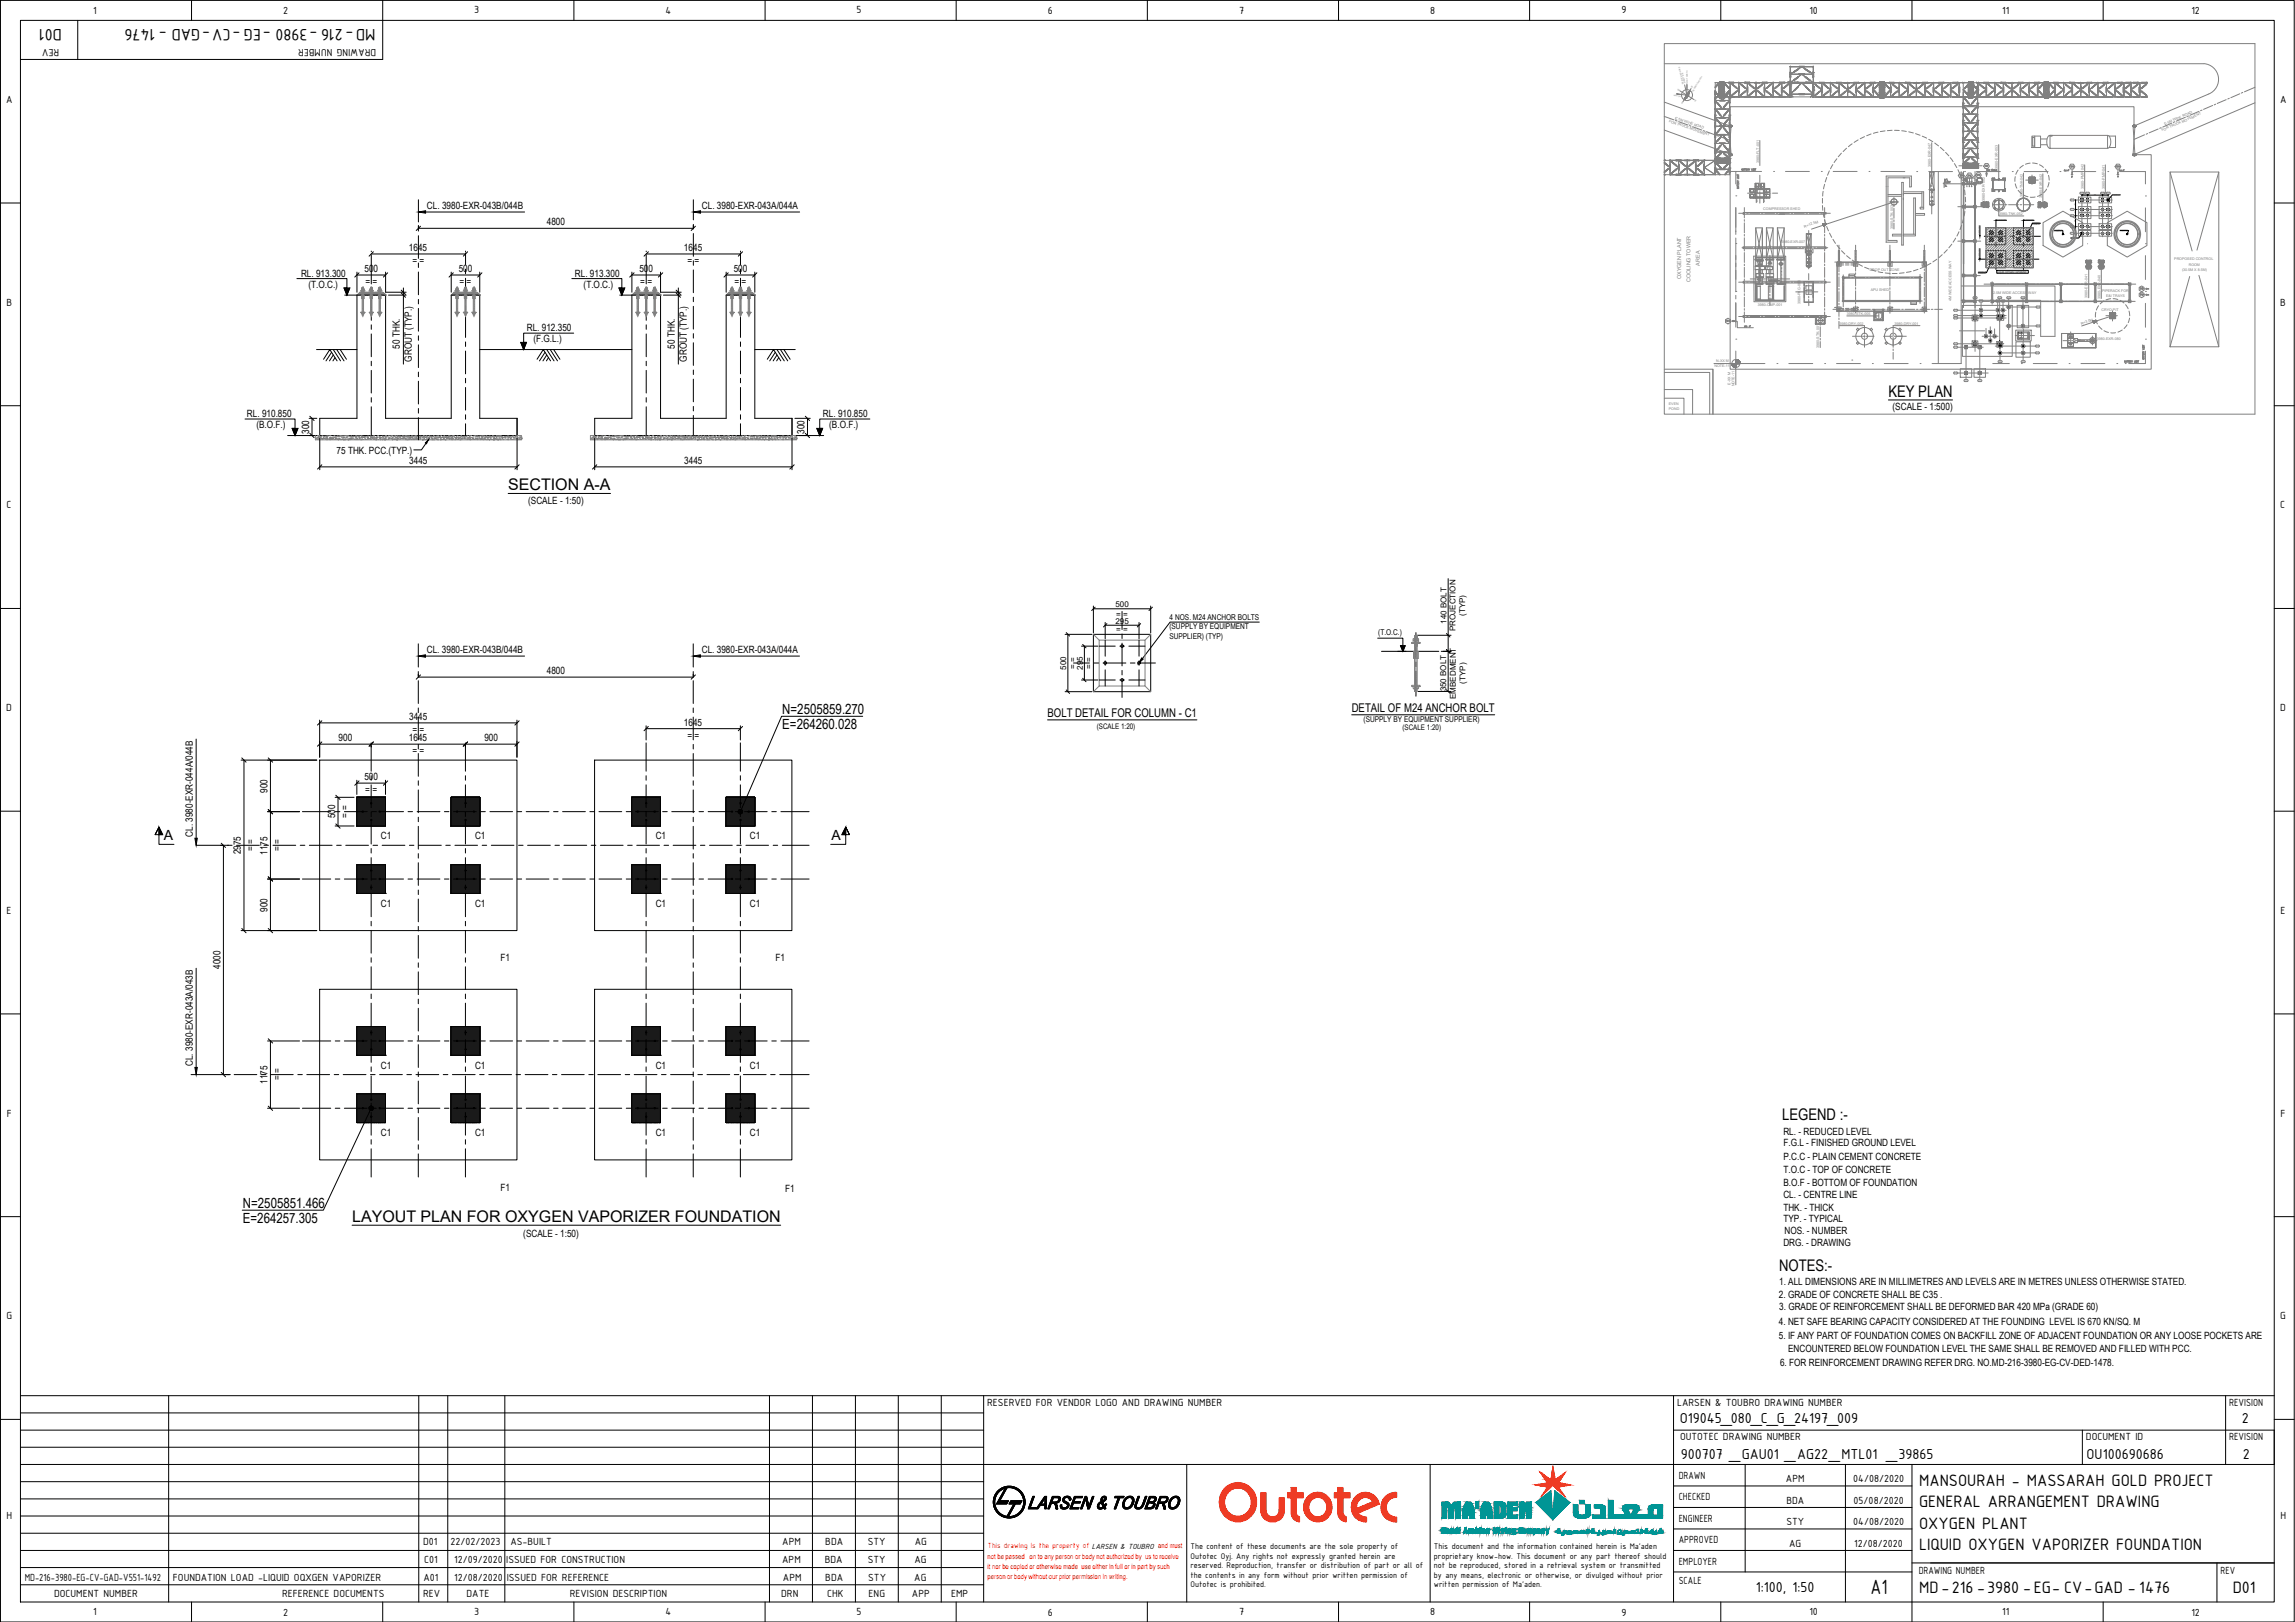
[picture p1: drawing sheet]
<svg xmlns="http://www.w3.org/2000/svg" width="841mm" height="594mm" viewBox="0 0 841 594" stroke-linecap="round" stroke-linejoin="round" font-family="sans-serif">
<defs><g id="words">
<text font-size="8.1" x="685.4" y="583.9">A1</text>
<g font-size="6.5">
<text x="22.7" y="10.6" transform="rotate(-180 22.7 10.6)">D01</text>
<text x="137.6" y="10.6" transform="rotate(-180 137.6 10.6)">MD-216 -3980 -EG -CV-GAD - 1476</text>
<text x="703.3" y="544.3">MANSOURAH - MASSARAH GOLD PROJECT</text>
<text x="703.3" y="552.1">GENERAL ARRANGEMENT DRAWING</text>
<text x="703.3" y="560">OXYGEN PLANT</text>
<text x="703.3" y="567.9">LIQUID OXYGEN VAPORIZER FOUNDATION</text>
<text x="703.3" y="583.6">MD-216 -3980 -EG- CV-GAD - 1476</text>
<text x="818.2" y="583.6">D01</text>
</g>
<g font-size="5.9">
<text x="692" y="145.3">KEY PLAN</text>
<text x="186.2" y="179.5">SECTION A-A</text>
<text x="653.1" y="410.4">LEGEND :-</text>
<text x="129" y="447.5">LAYOUT PLAN FOR OXYGEN VAPORIZER FOUNDATION</text>
<text x="652" y="465.4">NOTES:-</text>
</g>
<g font-size="5.7">
<text x="615.6" y="521.2">O19045_080_C_G_24197_009</text>
<text x="821.5" y="521.2">2</text>
<text x="615.9" y="534.3">900707 _GAU01 _AG22_MTL01 _39865</text>
<text x="764.7" y="534.3">OU100690686</text>
<text x="821.9" y="534.3">2</text>
<text x="643.5" y="583.1">1:100, 1:50</text>
</g>
<g font-size="5.1">
<text x="286.7" y="261.4">N=2505859.270</text>
<text x="286.7" y="266.9">E=264260.028</text>
<text x="60" y="307.6">A</text>
<text x="304.7" y="307.6">A</text>
<text x="89" y="442.3">N=2505851.466</text>
<text x="89" y="447.8">E=264257.305</text>
</g>
<g font-size="4.4">
<text x="383.9" y="262.7">BOLT DETAIL FOR COLUMN - C1</text>
<text x="495.3" y="260.9">DETAIL OF M24 ANCHOR BOLT</text>
</g>
<g font-size="4.1">
<text x="34.2" y="5">1</text>
<text x="103.8" y="5.1">2</text>
<text x="173.8" y="4.9">3</text>
<text x="243.8" y="5">4</text>
<text x="313.9" y="4.9">5</text>
<text x="384" y="5.1">6</text>
<text x="454.1" y="5">7</text>
<text x="524.1" y="5">8</text>
<text x="594.2" y="4.9">9</text>
<text x="663.1" y="5">10</text>
<text x="733.7" y="5">11</text>
<text x="803.1" y="5.1">12</text>
<text x="21.7" y="17.9" transform="rotate(-180 21.7 17.9)">REV</text>
<text x="137.8" y="17.9" transform="rotate(-180 137.8 17.9)">DRAWING NUMBER</text>
<text x="2.2" y="37.7">A</text>
<text x="835.5" y="37.7">A</text>
<text x="2.4" y="112">B</text>
<text x="835.6" y="112">B</text>
<text x="2.4" y="186.2">C</text>
<text x="835.6" y="186.2">C</text>
<text x="2.3" y="260.5">D</text>
<text x="835.6" y="260.5">D</text>
<text x="2.4" y="334.7">E</text>
<text x="835.7" y="334.7">E</text>
<text x="2.5" y="409">F</text>
<text x="835.7" y="409">F</text>
<text x="2.4" y="483.2">G</text>
<text x="835.6" y="483.2">G</text>
<text x="361.8" y="514.9">RESERVED FOR VENDOR LOGO AND DRAWING NUMBER</text>
<text x="614.6" y="514.9">LARSEN &amp; TOUBRO DRAWING NUMBER</text>
<text x="816.9" y="514.9">REVISION</text>
<text x="615.7" y="527.4">OUTOTEC DRAWING NUMBER</text>
<text x="764.4" y="527.4">DOCUMENT ID</text>
<text x="816.9" y="527.4">REVISION</text>
<text x="615.2" y="541.6">DRAWN</text>
<text x="654.5" y="542.9">APM</text>
<text x="679.2" y="542.9">04/08/2020</text>
<text x="615.2" y="549.5">CHECKED</text>
<text x="654.6" y="550.8">BDA</text>
<text x="679.3" y="550.8">05/08/2020</text>
<text x="2.4" y="556.4">H</text>
<text x="615.2" y="557.4">ENGINEER</text>
<text x="835.7" y="556.4">H</text>
<text x="654.6" y="558.7">STY</text>
<text x="679.2" y="558.7">04/08/2020</text>
<text x="155" y="565.8">D01</text>
<text x="165.1" y="565.8">22/02/2023</text>
<text x="187" y="565.8">AS-BUILT</text>
<text x="286.7" y="565.8">APM</text>
<text x="302.4" y="565.8">BDA</text>
<text x="318" y="565.8">STY</text>
<text x="335.2" y="565.8">AG</text>
<text x="615.2" y="565.2">APPROVED</text>
<text x="655.7" y="566.6">AG</text>
<text x="679.5" y="566.6">12/08/2020</text>
<text x="155.4" y="572.6">C01</text>
<text x="166.4" y="572.6">12/09/2020</text>
<text x="185.5" y="572.6">ISSUED FOR CONSTRUCTION</text>
<text x="286.6" y="572.6">APM</text>
<text x="302.2" y="572.6">BDA</text>
<text x="318" y="572.6">STY</text>
<text x="335.1" y="572.6">AG</text>
<text x="615.2" y="573.1">EMPLOYER</text>
<text x="9.1" y="578.9">MD-216-3980-EG-CV-GAD-V551-1492</text>
<text x="63.4" y="578.9">FOUNDATION LOAD -LIQUID OQXGEN VAPORIZER</text>
<text x="155.2" y="578.9">A01</text>
<text x="166.4" y="578.9">12/08/2020</text>
<text x="185.7" y="578.9">ISSUED FOR REFERENCE</text>
<text x="286.9" y="578.9">APM</text>
<text x="302.4" y="578.9">BDA</text>
<text x="318.2" y="578.9">STY</text>
<text x="335" y="578.9">AG</text>
<text x="615.2" y="580.3">SCALE</text>
<text x="703.1" y="576.3">DRAWING NUMBER</text>
<text x="813.8" y="576.3">REV</text>
<text x="19.8" y="584.9">DOCUMENT NUMBER</text>
<text x="103.4" y="584.9">REFERENCE DOCUMENTS</text>
<text x="155.1" y="584.9">REV</text>
<text x="171" y="584.9">DATE</text>
<text x="208.8" y="584.9">REVISION DESCRIPTION</text>
<text x="286.3" y="584.9">DRN</text>
<text x="303.1" y="584.9">CHK</text>
<text x="318.3" y="584.9">ENG</text>
<text x="334.2" y="584.9">APP</text>
<text x="348.6" y="584.9">EMP</text>
<text x="34.2" y="591.6">1</text>
<text x="103.8" y="591.7">2</text>
<text x="173.8" y="591.6">3</text>
<text x="243.8" y="591.6">4</text>
<text x="313.9" y="591.6">5</text>
<text x="384" y="591.7">6</text>
<text x="454.1" y="591.6">7</text>
<text x="524.1" y="591.6">8</text>
<text x="594.2" y="591.7">9</text>
<text x="663.1" y="591.6">10</text>
<text x="733.7" y="591.6">11</text>
<text x="803.1" y="591.7">12</text>
</g>
<g font-size="3.7">
<text x="156.5" y="76.4">CL. 3980-EXR-043B/044B</text>
<text x="257.2" y="76.4">CL. 3980-EXR-043A/044A</text>
<text x="200.4" y="82.5">4800</text>
<text x="149.9" y="91.9">1645</text>
<text x="250.7" y="91.9">1645</text>
<text x="110.3" y="101.3">RL. 913.300</text>
<text x="133.6" y="99.6">500</text>
<text x="151.1" y="96.7">= =</text>
<text x="168.1" y="99.6">500</text>
<text x="210.7" y="101.3">RL. 913.300</text>
<text x="234.3" y="99.6">500</text>
<text x="251.9" y="96.7">= =</text>
<text x="268.9" y="99.6">500</text>
<text x="113" y="105.3">(T.O.C.)</text>
<text x="133.9" y="104.4">= =</text>
<text x="168.4" y="104.4">= =</text>
<text x="213.9" y="105.3">(T.O.C.)</text>
<text x="234.7" y="104.4">= =</text>
<text x="269.2" y="104.4">= =</text>
<text x="193" y="121.2">RL. 912.350</text>
<text x="195.5" y="125.3">(F.G.L.)</text>
<text x="146.5" y="127.7" transform="rotate(-90 146.5 127.7)">50 THK.</text>
<text x="247.3" y="127.7" transform="rotate(-90 247.3 127.7)">50 THK.</text>
<text x="150.9" y="132.5" transform="rotate(-90 150.9 132.5)">GROUT (TYP.)</text>
<text x="251.7" y="132.5" transform="rotate(-90 251.7 132.5)">GROUT (TYP.)</text>
<text x="90.5" y="152.7">RL. 910.850</text>
<text x="301.6" y="152.7">RL. 910.850</text>
<text x="693.5" y="150.1">(SCALE - 1:500)</text>
<text x="94" y="156.8">(B.O.F.)</text>
<text x="113.2" y="158.8" transform="rotate(-90 113.2 158.8)">300</text>
<text x="294.8" y="158.8" transform="rotate(-90 294.8 158.8)">300</text>
<text x="303.9" y="156.8">(B.O.F.)</text>
<text x="123.4" y="166.1">75 THK. PCC.(TYP.)</text>
<text x="150" y="169.9">3445</text>
<text x="250.7" y="169.9">3445</text>
<text x="193.5" y="184.5">(SCALE - 1:50)</text>
<text x="156.4" y="239">CL. 3980-EXR-043B/044B</text>
<text x="257.2" y="239">CL. 3980-EXR-043A/044A</text>
<text x="200.4" y="246.9">4800</text>
<text x="149.9" y="263.7">3445</text>
<text x="151.1" y="268.4">= =</text>
<text x="250.6" y="265.8">1645</text>
<text x="124.1" y="271.5">900</text>
<text x="149.9" y="271.5">1645</text>
<text x="177.5" y="271.5">900</text>
<text x="251.9" y="270.6">= =</text>
<text x="151.1" y="276.2">= =</text>
<text x="133.5" y="285.7">500</text>
<text x="98" y="290.3" transform="rotate(-90 98 290.3)">900</text>
<text x="133.9" y="290.5">= =</text>
<text x="122.8" y="299.8" transform="rotate(-90 122.8 299.8)">500</text>
<text x="127.6" y="299.4" transform="rotate(-90 127.6 299.4)">= =</text>
<text x="70.6" y="306.5" transform="rotate(-90 70.6 306.5)">CL. 3980-EXR-044A/044B</text>
<text x="93" y="311.8" transform="rotate(-90 93 311.8)">= =</text>
<text x="102.8" y="311.8" transform="rotate(-90 102.8 311.8)">= =</text>
<text x="139.5" y="307.4">C1</text>
<text x="174.1" y="307.4">C1</text>
<text x="240.3" y="307.4">C1</text>
<text x="274.8" y="307.4">C1</text>
<text x="88.3" y="312.9" transform="rotate(-90 88.3 312.9)">2975</text>
<text x="98" y="313.1" transform="rotate(-90 98 313.1)">1175</text>
<text x="98" y="333.9" transform="rotate(-90 98 333.9)">900</text>
<text x="139.5" y="332.1">C1</text>
<text x="174.1" y="332.1">C1</text>
<text x="240.3" y="332.1">C1</text>
<text x="274.8" y="332.1">C1</text>
<text x="183.4" y="352.1">F1</text>
<text x="284.1" y="352.1">F1</text>
<text x="80.8" y="354.9" transform="rotate(-90 80.8 354.9)">4000</text>
<text x="70.6" y="390.5" transform="rotate(-90 70.6 390.5)">CL. 3980-EXR-043A/043B</text>
<text x="102.8" y="395.7" transform="rotate(-90 102.8 395.7)">= =</text>
<text x="139.5" y="391.4">C1</text>
<text x="174.1" y="391.4">C1</text>
<text x="240.3" y="391.4">C1</text>
<text x="274.8" y="391.4">C1</text>
<text x="98" y="397" transform="rotate(-90 98 397)">1175</text>
<text x="139.5" y="416.1">C1</text>
<text x="174.1" y="416.1">C1</text>
<text x="240.3" y="416.1">C1</text>
<text x="274.8" y="416.1">C1</text>
<text x="653.5" y="419.9">F.G.L - FINISHED GROUND LEVEL</text>
<text x="653.5" y="415.6">RL. - REDUCED LEVEL</text>
<text x="653.5" y="424.9">P.C.C - PLAIN CEMENT CONCRETE</text>
<text x="653.5" y="429.5">T.O.C - TOP OF CONCRETE</text>
<text x="183.4" y="436">F1</text>
<text x="287.8" y="436.6">F1</text>
<text x="653.5" y="434.4">B.O.F - BOTTOM OF FOUNDATION</text>
<text x="653.5" y="443.4">THK. - THICK</text>
<text x="653.5" y="438.7">CL. - CENTRE LINE</text>
<text x="653.5" y="447.5">TYP. - TYPICAL</text>
<text x="191.8" y="452.9">(SCALE - 1:50)</text>
<text x="654" y="451.8">NOS. - NUMBER</text>
<text x="653.5" y="456.4">DRG. - DRAWING</text>
<text x="652" y="470.8">1. ALL DIMENSIONS ARE IN MILLIMETRES AND LEVELS ARE IN METRES UNLESS OTHERWISE STATED.</text>
<text x="651.9" y="475.4">2. GRADE OF CONCRETE SHALL BE C35 .</text>
<text x="652" y="479.9">3. GRADE OF REINFORCEMENT SHALL BE DEFORMED BAR 420 MPa (GRADE 60)</text>
<text x="651.9" y="485.2">4. NET SAFE BEARING CAPACITY CONSIDERED AT THE FOUNDING LEVEL IS 670 KN/SQ. M</text>
<text x="651.9" y="490.5">5. IF ANY PART OF FOUNDATION COMES ON BACKFILL ZONE OF ADJACENT FOUNDATION OR ANY LOOSE POCKETS ARE</text>
<text x="655.3" y="495.4">ENCOUNTERED BELOW FOUNDATION LEVEL THE SAME SHALL BE REMOVED AND FILLED WITH PCC.</text>
<text x="652.3" y="500.3">6. FOR REINFORCEMENT DRAWING REFER DRG. NO.MD-216-3980-EG-CV-DED-1478.</text>
</g>
<text font-size="3.5" fill="#808080" x="711.6" y="69.5">AL</text>
<g font-size="3.3">
<text x="436.2" y="567.3">The content of these documents are the sole property of</text>
<text x="525.5" y="567.3">This document and the information contained herein is Ma'aden</text>
<text x="436.2" y="570.8">Outotec Oyj. Any rights not expressly granted herein are</text>
<text x="436.2" y="574.4">reserved. Reproduction, transfer or distribution of part or all of</text>
<text x="525.5" y="570.8">proprietary know-how. This document or any part thereof should</text>
<text x="525.5" y="574.4">not be reproduced, stored in a retrieval system or transmitted</text>
<text x="436.2" y="577.8">the contents in any form without prior written permission of</text>
<text x="436.2" y="581.3">Outotec is prohibited.</text>
<text x="525.5" y="577.8">by any means, electronic or otherwise, or divulged without prior</text>
<text x="525.5" y="581.3">written permission of Ma'aden.</text>
</g>
<g font-size="3.1" fill="#808080">
<text x="757.4" y="62.4">TP6</text>
<text x="720.4" y="69.5">2</text>
<text x="721.1" y="69.5">4</text>
<text x="757.8" y="66.3">6</text>
<text x="782.8" y="109.4">TP9</text>
</g>
<g font-size="2.9">
<text x="408.8" y="222.3">500</text>
<text x="409.1" y="225.8">= =</text>
<text x="428.6" y="226.9">4 NOS. M24 ANCHOR BOLTS</text>
<text x="536.9" y="225.6" transform="rotate(-90 536.9 225.6)">(TYP)</text>
<text x="408.8" y="228.4">295</text>
<text x="409.1" y="231.6">= =</text>
<text x="428.5" y="230.4">(SUPPLY BY EQUIPMENT</text>
<text x="428.5" y="234">SUPPLIER) (TYP)</text>
<text x="505" y="232.6">(T.O.C.)</text>
<text x="530.1" y="228.5" transform="rotate(-90 530.1 228.5)">140 BOLT</text>
<text x="533.4" y="231.2" transform="rotate(-90 533.4 231.2)">PROJECTION</text>
<text x="390.7" y="245.3" transform="rotate(-90 390.7 245.3)">500</text>
<text x="394.2" y="245" transform="rotate(-90 394.2 245)">= =</text>
<text x="396.8" y="245.3" transform="rotate(-90 396.8 245.3)">295</text>
<text x="400" y="245" transform="rotate(-90 400 245)">= =</text>
<text x="537" y="250.4" transform="rotate(-90 537 250.4)">(TYP)</text>
<text x="530" y="253.3" transform="rotate(-90 530 253.3)">350 BOLT</text>
<text x="533.4" y="256" transform="rotate(-90 533.4 256)">EMBEDMENT</text>
<text x="499.7" y="264.4">(SUPPLY BY EQUIPMENT SUPPLIER)</text>
</g>
<text font-size="2.9" fill="#f00" x="362" y="567.1">This drawing is the property of LARSEN &amp; TOUBRO and must</text>
<g font-size="2.8">
<text x="401.9" y="266.9">(SCALE 1:20)</text>
<text x="514" y="267.4">(SCALE 1:20)</text>
</g>
<g font-size="2.6" fill="#f00">
<text x="361.9" y="570.9">not be passed on to any person or body not authorized by us to receive</text>
<text x="361.9" y="574.7">it nor be copied or otherwise made use either in full or in part by such</text>
<text x="361.9" y="578.5">person or body without our prior permission in writing.</text>
</g>
<g font-size="2" fill="#808080">
<text x="623" y="97.3" transform="rotate(-90 623 97.3)">AREA</text>
<text x="616.1" y="102.3" transform="rotate(-90 616.1 102.3)">OXYGEN PLANT</text>
<text x="619.5" y="103.4" transform="rotate(-90 619.5 103.4)">COOLING TOWER</text>
</g>
<g font-size="1.3" fill="#808080">
<text x="611.5" y="44.7" transform="rotate(19 611.5 44.7)">FOR TRUCK MOVEMENT</text>
<text x="613.7" y="43.6" transform="rotate(19 613.7 43.6)">C 5M WIDE ROAD</text>
<text x="613.8" y="44.1" transform="rotate(17 613.8 44.1)">L</text>
<text x="793.3" y="45.8" transform="rotate(-23 793.3 45.8)">C 5M WIDE ROAD</text>
<text x="793.7" y="46.2" transform="rotate(-21 793.7 46.2)">L</text>
<text x="792.4" y="48.1" transform="rotate(-23 792.4 48.1)">FOR TRUCK MOVEMENT</text>
<text x="644.7" y="59.7" transform="rotate(-90 644.7 59.7)">3980-FLT-001</text>
<text x="707.6" y="61" transform="rotate(-90 707.6 61)">3980-EXR-047</text>
<text x="732.2" y="61.9" transform="rotate(-90 732.2 61.9)">3980-EXR-053</text>
<text x="763.7" y="69.1" transform="rotate(-90 763.7 69.1)">3980-PMP-042</text>
<text x="771.4" y="69.2" transform="rotate(-90 771.4 69.2)">3980-PMP-041</text>
<text x="646.2" y="77.1">COMPRESSOR SHED</text>
<text x="727.4" y="73.7" transform="rotate(-90 727.4 73.7)">3980-EXR-052</text>
<text x="741.3" y="72.3" transform="rotate(-90 741.3 72.3)">3980-TNK-042</text>
<text x="748.4" y="72.5" transform="rotate(-90 748.4 72.5)">3980-EXR-042</text>
<text x="661.3" y="83.3" transform="rotate(-19 661.3 83.3)">R=12.5M</text>
<text x="693.7" y="83.8" transform="rotate(-90 693.7 83.8)">3980-STK-003</text>
<text x="732.7" y="78.8">3980-TNK-052</text>
<text x="652.8" y="89.1">3980-EXR-007</text>
<text x="796.8" y="95.4">PROPOSED CONTROL</text>
<text x="685.2" y="99.4">DROP OUT ZONE</text>
<text x="799.6" y="99.2">(30.5M X 8.5M)</text>
<text x="802.1" y="97.3">ROOM</text>
<text x="685.6" y="106.7">APU SHED</text>
<text x="730.4" y="107.8">2.5M WIDE ACCESS WAY</text>
<text x="770.3" y="106.9">PIPERACK FOR</text>
<text x="644.2" y="111.9">3980-CMP-001</text>
<text x="659.8" y="111.4" transform="rotate(-90 659.8 111.4)">3980-PKG-060</text>
<text x="715.2" y="110.4" transform="rotate(-90 715.2 110.4)">4M WIDE ACCESS WAY</text>
<text x="765" y="109.1" transform="rotate(-90 765 109.1)">3980-EXR-041</text>
<text x="769.8" y="109.4" transform="rotate(-90 769.8 109.4)">3980-EXR-040</text>
<text x="770.1" y="113.8">CRYO PIT</text>
<text x="771.8" y="108.7">E&amp;I TRAYS</text>
<text x="674.1" y="119">3980-DRY-002</text>
<text x="676.8" y="115.5">3980-STK-005</text>
<text x="694.3" y="119">3980-DRY-001</text>
<text x="762.8" y="118.9" transform="rotate(-19 762.8 118.9)">R=3.0M</text>
<text x="768.4" y="124.5">3980-EXR-080</text>
<text x="666.6" y="127.4" transform="rotate(-90 666.6 127.4)">3980-STK-001</text>
<text x="628.3" y="134.6">NOTE-11</text>
<text x="628.9" y="132.6">N-XX M</text>
<text x="634.2" y="140.9" transform="rotate(-90 634.2 140.9)">E-XX M</text>
<text x="635.7" y="141.4" transform="rotate(-90 635.7 141.4)">NOTE-11</text>
<text x="611.6" y="148.4">EVEN</text>
<text x="611.6" y="150.1">POND</text>
</g>
<g font-size=".9" fill="#808080">
<text x="614.6" y="33" transform="rotate(33 614.6 33)">W</text>
<text x="619.6" y="32" transform="rotate(32 619.6 32)">N</text>
<text x="616.1" y="37.8" transform="rotate(36 616.1 37.8)">S</text>
<text x="620.9" y="36.9" transform="rotate(34 620.9 36.9)">E</text>
</g>
<text font-size=".9" x="732" y="99.8">LIQUID OXYGEN VAPORIZER</text>
<g font-size=".7" fill="#808080">
<text x="613.4" y="35.2" transform="rotate(7 613.4 35.2)">MECCA</text>
<text x="617" y="30.7" transform="rotate(-103 617 30.7)">PREVAILING WIND</text>
<text x="617.6" y="30.5" transform="rotate(-103 617.6 30.5)">DIRECTION</text>
<text x="618.5" y="30.8" transform="rotate(-90 618.5 30.8)">PLANT NORTH</text>
<text x="620.5" y="33.6" transform="rotate(-58 620.5 33.6)">GEODETIC NORTH</text>
</g>
<g font-size=".6" fill="#808080">
<text x="762.3" y="71">P41-1</text>
<text x="764.4" y="71">P41-2</text>
<text x="769.9" y="71">P41-3</text>
<text x="771.9" y="71">P41-4</text>
<text x="758.7" y="73.4">P41-E</text>
<text x="758.7" y="76.8">P41-E</text>
<text x="758.7" y="79.2">P41-E</text>
<text x="758.7" y="83.2">P41-E</text>
<text x="758.7" y="85.6">P41-A</text>
<text x="716" y="113.8">P03-B</text>
<text x="723.3" y="109.2">CB-1</text>
<text x="725.3" y="110.4">P03-1</text>
<text x="731.4" y="110.4">P03-2</text>
<text x="732.3" y="109.2">CB-1</text>
<text x="733.4" y="110.4">P03-3</text>
<text x="735.5" y="109.2">TC1-A</text>
<text x="740.7" y="109.2">TC1-B</text>
<text x="746.2" y="112.7">TC1-2</text>
<text x="716" y="115.8">P03-A</text>
<text x="716.1" y="116.6">CB-B</text>
<text x="746.2" y="119.6">TC1-1</text>
<text x="716.1" y="127.4">ST-B</text>
<text x="716.1" y="126.1">CB-A</text>
<text x="746" y="126.9">TC1-1</text>
<text x="746" y="129.4">TC1-1</text>
<text x="716.1" y="136.8">ST-A</text>
<text x="732.3" y="132.6">TC2-A</text>
<text x="740.8" y="132.6">TC2-B</text>
<text x="719.9" y="139.6">ST-1</text>
<text x="725" y="139.6">ST-2</text>
</g>
<g font-size=".5" fill="#808080">
<text x="774.1" y="71.3">N=2505871.546</text>
<text x="774.1" y="71.8">E=264268.836</text>
<text x="752.8" y="84.4">N=2505862.303</text>
<text x="752.8" y="84.9">E=264265.291</text>
<text x="758.8" y="87.1">N=2505864.173</text>
<text x="758.8" y="87.6">E=264268.019</text>
<text x="776.9" y="84.3" transform="rotate(1 776.9 84.3)">N=2505868.243</text>
<text x="777" y="84.9" transform="rotate(1 777 84.9)">E=264274.797</text>
</g>
<g font-size=".5">
<text x="744.8" y="81.7">N=2505859.270</text>
<text x="744.8" y="82.3">E=264260.028</text>
<text x="725" y="99.8">N=2505851.466</text>
<text x="725" y="100.3">E=264257.305</text>
</g>
<g font-size=".4">
<text x="763.7" y="71.4">986</text>
<text x="767.4" y="71.4">2628</text>
<text x="771.3" y="71.4">986</text>
<text x="760.5" y="75.3" transform="rotate(-90 760.5 75.3)">1650</text>
<text x="731.7" y="80.6">CL. 3980-EXR-043B/044B</text>
<text x="741.8" y="80.6">CL. 3980-EXR-043A/044A</text>
<text x="760.5" y="81.3" transform="rotate(-90 760.5 81.3)">1890</text>
<text x="760.5" y="78.2" transform="rotate(-90 760.5 78.2)">1100</text>
<text x="725.4" y="86.2" transform="rotate(-90 725.4 86.2)">CL. 3980-EXR-044A/044B</text>
<text x="760.5" y="84.6" transform="rotate(-90 760.5 84.6)">1180</text>
<text x="725.4" y="94.6" transform="rotate(-90 725.4 94.6)">CL. 3980-EXR-043A/043B</text>
</g>
</g></defs>
<!-- layer: CI-EXISTING -->
<g fill="none" stroke="#1a1a1a" stroke-width=".37">
<path d="M729.2 84.8h.1M729.2 85.1l.3-.3zM729.2 85.2l.4-.4zM729.2 85.6l.8-.8zM729.2 85.7l1-.9zM729.2 87.2h.1M729.2 87.3l.2-.1-.2 .3 .3-.3-.3 .4 .3-.4-.3 .4 .4-.4-.4 .4 .4-.4-.4 .5 .5-.5-.5 .5 .5-.5-.5 .6 .5-.6-.5 .6 .6-.6-.6 .7 .6-.7-.6 .7M729.2 93.1h.1M729.2 93.2h.1M729.2 95.6h.1M729.2 95.7h.1M729.2 95.8l.2-.2z"/>
<path d="M729.2 95.9l.3-.3zM729.2 96.1l.4-.5zM729.2 96.5l.8-.9zM729.2 96.6l1-1zM729.2 84.8v.2l.2-.2-.2 .3 .3-.3-.3 .3 .3-.3-.3 .3 .4-.3-.4 .4 .4-.4-.4 .4 .5-.4-.5 .5 .5-.5-.5 .5M729.2 88.3l1-1zM729.2 93.1v.3l.2-.3-.2 .3 .3-.3-.3 .4 .3-.4-.3 .4 .4-.4-.4 .4M729.2 94.2l1-1zM729.2 95.6v.3l.2-.3-.2 .3 .3-.3-.3 .4 .3-.4-.3 .4 .4-.4-.4 .5 .4-.5-.4 .5 .5-.5-.5 .5M729.3 85.8l.9-.9zM729.4 84.8l-.2 .1zM729.4 88.3l.8-.9z"/>
<path d="M729.4 94.2l.8-.8zM729.4 85.8l.8-.7zM729.4 96.7l.8-.8zM729.5 88.3l.7-.7zM729.6 93.1l-.4 .5zM729.7 95.6l-.5 .6zM729.7 84.8l-.5 .5zM729.7 88.3l.5-.5zM729.7 93.1l-.5 .6zM729.7 94.2l.5-.5zM729.7 84.8l-.5 .6zM729.8 84.8l-.6 .6z"/>
<path d="M729.8 85.8l.4-.4zM729.8 93.1l-.6 .7zM729.8 95.6l-.6 .7zM729.8 87.2l-.6 .7zM729.8 88.3l.4-.4zM729.8 94.2l.4-.4zM729.9 84.8l-.7 .7zM729.9 87.2l-.7 .7zM729.9 93.1l-.7 .8zM729.9 95.6l-.7 .8zM729.9 84.8l-.7 .9 .9-.9-.9 .9 1-.9-1 1 1-1-1 1 1-1-1 1 1-1-1 1 1-1-1 1 1-1-1 1 1-1-1 1 1-1-1 1 1-1-1 1 1-1-1 1 1-1-1 1 1-1-1 1 1-1-1 1 1-1-1 1 1-1-1 1 1-1-1 1 1-1-1 1 1-1-1 1 1-1-1 1 1-1-1 1 1-1-1 1 1-1-1 1 1-1-1 1 1-1-1 1 1-1-1 1 1-1-1 1 1-1-1 1 1-1-1 1 1-1-1 1 1-1-1 1 1-1-1 1 1-1-1 1 1-1-1 1 1-1-1 1 1-1-1 1 1-1-1 1 1-1-1 1 1-1-1 1 1-1-1 1 1-1-1 1 1-1-1 1 1-1-1 1 1-1-1 1 1-1-1 1 1-1-1 1 1-1-1 1 1-1-1 1 1-1-1 1 1-1-1 1 1-1-1 1 1-1-1 1 1-1-1 1 1-1-1 1 1-1-1 1 1-1-1 1 1-1-1 1 1-1-1 1 1-1-1 1 1-1-1 1 1-1-1 1 1-1-1 1 1-1-1 1 1-1-1 1 1-1-1 1 1-1-1 1 1-1-1 1 1-1-1 1 1-1-1 1 1-1-1 1 1-1-1 1 1-1-1 1 1-1-1 1 1-1-1 1 1-1-1 1 1-1-1 1 1-1-1 1 1-1-1 1 1-1-1 1 1-1-1 1 1-1-1 1 1-1-1 1 1-1-1 1 1-1-1 1 1-1-1 1 1-1-1 1 1-1-1 1 1-1-1 1 1-1-1 1 1-1-1 1 1-1-1 1 1-1-1 1 1-1-1 1 1-1-1 1 1-1-1 1 1-1-1 1 1-1-1 1 1-1-1 1 1-1-1 1 1-1-1 1 1-1-1 1 1-1-1 1 1-1-1 1 1-1-1 1 1-1-1 1 1-.9-1 .9 1-.9-1 .9 1-.9-1 .9 1-.9-1 .9 1-.9-1 .9 1-.9-1 .9 1-.9-1 .9 1-.9-1 .9 1-.9-1 .9 1-.9-1 .9 1-.9-1 .9 1-.9-1 .9 1-.9-1 .9 1-.9-1 .9 1-.9-1 .9 1-.9-1 .9 1-.9-1 .9 1-.9-1 .9 1-.9-1 .9 1-.9-1 .9 1-.9-1 .9 1-.9-1 .9 1-.9-1 .9 1-.9-1 .9 1-.9-1 .9 1-.9-1 .9 1-.9-1 .9 1-.9-1 .9 1-.9-1 .9 1-.9-1 .9 1-.9-.9 .9 .9-.9-.9 .9 .9-.9-.9 .9 .9-.9-.9 .9 .9-.9-.9 .9 .9-.9-.9 .9 .9-.9-.9 .9 .9-.9-.9 .9 .9-.9-.9 .9 .9-.9-.9 .9 .9-.9-.9 .9 .9-.9-.9 .9 .9-.9-.9 .9 .9-.9-.9 .9 .9-.9-.9 .9 .9-.9-.9 .9 .9-.9-.9 .9 .9-.9-.9 .9 .9-.9-.9 .9 .9-.9-.9 .9 .9-.9-.9 .9 .9-.9-.9 .9 .9-.9-.9 .9 .9-.9-.9 .9 .9-.9-.9 .9 .9-.9-.9 .9 .9-.9-.9 .9 .9-.7M729.9 85.8l.3-.3z"/>
<path d="M729.9 87.2l-.7 1 .9-1-.9 1 1-1-1 1 1-1-1 1.1 1-1.1-1 1.1 1-1.1-1 1.1 1-1.1-1 1.1 1-1.1-1 1.1 1-1.1-1 1.1 1-1.1-1 1.1 1-1.1-1 1.1 1-1.1-1 1.1 1-1.1-1 1.1 1-1.1-1 1.1 1-1.1-1 1.1 1-1.1-1 1.1 1-1.1-1 1.1 1-1.1-1 1.1 1-1.1-1 1.1 1-1.1-1 1.1 1-1.1-1 1.1 1-1.1-1 1.1 1-1.1-1 1.1 1-1.1-1 1.1 1-1.1-1 1.1 1-1.1-1 1.1 1-1.1-1 1.1 1-1.1-1 1.1 1-1.1-1 1.1 1-1.1-1 1.1 1-1.1-1 1.1 1-1.1-1 1.1 1-1.1-1 1.1 1-1.1-1 1.1 1-1.1-1 1.1 1-1.1-1 1.1 1-1.1-1 1.1 1-1.1-1 1.1 1-1.1-1 1.1 1-1.1-1 1.1 1-1.1-1 1.1 1-1.1-1 1.1 1-1.1-1 1.1 1-1.1-1 1.1 1-1.1-1 1.1 1-1.1-1 1.1 1-1.1-1 1.1 1-1.1-1 1.1 1-1.1-1 1.1 1-1-1 1 1-1-1 1 1-1-1 1 1-1-1 1 1-1-1 1 1-1-1 1 1-1-1 1 1-1-1 1 1-1-1 1 1-1-1 1 1-1-1 1 1-1-1 1 1-1-1 1 1-1-1 1 1-1-1 1 1-1-1 1 1-1-1 1 1-1-1 1 1-1-1 1 1-1-1 1 1-1-1 1 1-1-1 1 1-1-1 1 1-1-1 1 1-1-1 1 1-1-1 1 1-1-1 1 1-1-1 1 1-1-1 1 1-1-1 1 1-1-1 1 1-1-1 1 1-1-1 1 1-1-1 1 1-1-1 1 1-1-1 1 1-1-1 1 1-1-1 1 1-1-1 1 1-1-1 1 1-1-1 1 1-1-1 1 1-1-1 1 1-1-1 1 1-1-1 1 1-1-1 1 1-1-1 1 1-1-1 1 1-1-1 1 1-1-1 1 1-1-1 1 1-1-1 1 1-1-1 1 1-1-1 1 1-1-1 1 1-1-1 1 1-1-1 1 1-1-1 1 1-1-1 1 1-1-1 1 1-1-1 1 1-1-1 1 1-1-1 1 1-1-1 1 1-1-1 1 1-1-1 1 1-1-1 1 1-1-1 1 1-1-1 1 1-1-1 1 1-1-.9 1 .9-1-.9 1 .9-1-.9 1 .9-1-.9 1 .9-1-.9 1 .9-1-.9 1 .9-1-.9 1 .9-1-.9 1 .9-1-.9 1 .9-1-.9 1 .9-1-.9 1 .9-1-.9 1 .9-1-.9 1 .9-1-.9 1 .9-1-.9 1 .9-1-.9 1 .9-1-.9 1 .9-1-.9 1 .9-1-.9 1 .9-1-.9 1 .9-1-.9 1 .9-1-.9 1 .9-1-.9 1 .9-1-.9 1 .9-1-.9 1 .9-1-.9 1 .9-1-.9 1 .9-1-.9 1 .9-1-.9 1 .9-1-.9 1 .9-1-.9 1 .9-1-.9 1 .9-1-.9 1 .9-1-.9 1 .9-1-.9 1 .9-1-.9 1 .9-1-.9 1 .9-1-.9 1 .9-1-.9 1 .9-1-.9 1 .9-1-.9 1 .9-1-.9 1 .9-1-.9 1 .9-1-.9 1 .9-1-.9 1 .9-1-.9 1 .9-1-.9 1 .9-1-.9 1 .9-1-.9 1 .9-1-.9 1 .9-1-.9 1 .9-1-.9 1 .9-1-.9 1 .9-1-.9 1 .9-1-.9 1 .9-1-.9 1 .9-1-.9 1 .9-1-.9 1 .9-1-.9 1 .9-1-.9 1 .9-1-.9 1 .9-1-.9 1 .9-1-.9 1 .9-1-.9 1 .9-1-.9 1 .9-1-.9 1 .9-1-.9 1 .9-1-.9 1 .9-1-.9 1 .9-.9-.9 .9 .9-.9-.9 .9 .9-.9-.9 .9 .9-.9-.9 .9 .9-.9-.9 .9 .9-.9-.9 .9 .9-.9-.9 .9 .9-.9-.9 .9 .9-.9-.9 .9 .9-.9-.9 .9 .9-.9-.9 .9 .9-.9-.9 .9 .9-.9-.9 .9 .9-.9-.9 .9 .9-.9-.9 .9 .9-.9-.9 .9 .9-.9-.9 .9 .9-.9-.9 .9 .9-.9-.9 .9 .9-.9-.9 .9 .9-.9-.9 .9 .9-.9-.9 .9 .9-.9-.9 .9 .9-.9-.9 .9 .9-.9-.9 .9 .9-.9-.9 .9 .9-.9-.9 .9 .9-.9-.9 .9 .9-.9-.9 .9 .9-.9-.9 .9 .9-.9-.9 .9 .9-.9-.9 .9 .9-.9-.9 .9 .9-.9-.9 .9 .9-.9-.9 .9 .9-.9-.9 .9 .9-.9-.9 .9 .9-.9-.9 .9 .9-.9-.9 .9 .9-.9-.9 .9 .9-.9-.9 .9 .9-.9-.9 .9 .9-.9-.9 .9 .9-.9-.9 .9 .9-.9-.9 .9 .9-.9-.8 .9 .8-.9-.8 .9 .8-.9-.8 .9 .8-.9-.8 .9 .8-.9-.8 .9 .8-.9-.8 .9 .8-.9-.8 .9 .8-.9-.8 .9 .8-.9-.8 .9 .8-.9-.8 .9 .8-.9-.8 .9 .8-.9-.8 .9 .8-.9-.8 .9 .8-.9-.8 .9 .8-.9-.8 .9 .8-.9-.8 .9 .8-.9-.8 .9 .8-.9-.8 .9 .8-.9-.8 .9 .8-.9-.8 .9 .8-.9-.8 .9 .8-.9-.8 .9 .8-.9-.8 .9 .8-.9-.8 .9 .8-.9-.8 .9 .8-.9-.8 .9 .8-.9-.8 .9 .8-.9-.8 .9 .8-.9-.8 .9 .8-.9-.8 .9 .8-.9-.8 .9 .8-.9-.8 .9 .8-.9-.8 .9 .8-.9-.8 .9 .8-.9-.8 .9 .8-.9-.8 .9 .8-.9-.8 .9 .8-.7M729.9 93.1l-.7 1 .9-1-.9 1M729.9 94.2l.3-.3zM729.9 95.6l-.7 1 .9-1-.9 1 1-1-1 1.1 1-1.1-1 1.1M730 88.3l.2-.3zM730 85.8l.2-.2zM730.1 88.3h.1M730.1 93.1l-.9 1zM730.2 93.1l-1 1.1zM730.2 85.1l-.7 .7zM730.2 85.1l-.6 .7zM730.2 85.5l-.5 .3 .5-.5-.5 .5 .5-.5-.5 .5 .5-.6-.6 .6 .6-.6-.6 .6"/>
<path d="M730.2 85.5l-.2 .3zM730.2 85.6l-.2 .2zM730.1 85.8h.1M730.2 85.8h.1M730.2 88.2l-.3 .1 .3-.4-.3 .4 .3-.4-.4 .4 .4-.4-.4 .4 .4-.5-.5 .5 .5-.5-.5 .5 .5-.6-.5 .6 .5-.6-.6 .6M730.2 88.3h.1M730.2 93.3l-1 .9M730.2 93.4l-.8 .8zM730.2 93.4l-.7 .8zM730.2 93.5l-.7 .7zM730.2 93.9l-.5 .3 .5-.5-.5 .5 .5-.6-.6 .6 .6-.6-.6 .6M730.2 93.9l-.2 .3z"/>
<path d="M730.2 94l-.2 .2zM730.2 94l-.1 .2zM730.1 94.2h.1M730.2 94.2h.1M730.2 95.9l-1 .8 1-1-1 1 1-1.1-1 1.1M730.2 95.9l-.7 .8zM730.2 96l-.7 .7zM730.2 96.4l-.5 .3 .5-.5-.5 .5 .5-.5-.5 .5 .5-.6-.6 .6 .6-.6-.6 .6M730.2 96.4l-.2 .3zM730.2 96.5l-.2 .2zM730.2 96.5l-.1 .2zM730.1 96.7h.1"/>
<path d="M730.2 96.7h.1M732.6 84.8h.1M732.6 84.9h.1M732.6 84.9l.2-.1zM732.6 85l.3-.2zM732.6 85.3l.6-.5zM732.6 85.4l.7-.6zM732.6 85.5l.8-.7zM732.6 85.6l.9-.8zM732.6 87.2v.1M732.6 87.6l.4-.4zM732.6 87.7l.5-.5z"/>
<path d="M732.6 87.9l.7-.7zM732.6 88.2l1-1zM732.6 93.1h.1M732.6 93.2h.1M732.6 93.6l.4-.5zM732.6 95.6h.1M732.6 95.7h.1M732.6 95.8l.2-.2zM732.6 96l.4-.4zM732.6 96.2l.6-.6zM732.6 96.3l.7-.7zM732.6 96.4l.8-.8z"/>
<path d="M732.6 96.4l.9-.8zM732.6 96.6l1-1zM732.6 87.3h.1M732.7 87.2l-.1 .2zM732.7 93.1l-.1 .2zM732.8 94.2l.9-.8zM732.8 85.8l.9-.8zM732.8 87.2l-.2 .3zM732.8 93.1l-.2 .3zM732.8 96.7l.9-.8zM732.9 84.8l-.3 .4 .5-.4-.5 .4 .5-.4-.5 .5 .6-.5-.6 .5M732.9 87.2l-.3 .5 .5-.5-.5 .5 .5-.5-.5 .6 .6-.6-.6 .6 .6-.6-.6 .7 .7-.7-.7 .7"/>
<path d="M732.9 93.1l-.3 .4M732.9 94.2l.8-.8zM732.9 95.6l-.3 .5 .5-.5-.5 .5 .5-.5-.5 .5M732.9 96.7l.8-.8zM733 94.2l.7-.7zM733 88.3l.7-.6zM733 93.1l-.4 .5zM733.1 88.3l.6-.6zM733.1 94.2l.6-.6zM733.1 93.1l-.5 .6zM733.2 88.3l.5-.5zM733.2 94.2l.5-.5z"/>
<path d="M733.2 93.1l-.6 .7zM733.3 87.2l-.7 .7zM733.3 93.1l-.7 .8zM733.3 94.2l.4-.3zM733.4 87.2l-.8 .8zM733.4 93.1l-.8 .9zM733.4 94.2l.3-.2zM733.5 85.8l.2-.2zM733.5 87.2l-.9 .9zM733.5 84.8l-.9 1 1.1-1-1.1 1 1.1-1-1.1 1 1.1-1-1.1 1 1.1-1-1.1 1 1.1-1-1.1 1 1.1-1-1.1 1 1.1-1-1.1 1 1.1-1-1.1 1 1.1-1-1.1 1 1.1-1-1.1 1 1.1-1-1.1 1 1.1-1-1.1 1 1.1-1-1.1 1 1.1-1-1.1 1 1.1-1-1.1 1 1.1-1-1.1 1 1.1-1-1.1 1 1.1-1-1.1 1 1.1-1-1.1 1 1.1-1-1.1 1 1.1-1-1.1 1 1.1-1-1.1 1 1.1-1-1.1 1 1.1-1-1.1 1 1.1-1-1.1 1 1.1-1-1.1 1 1.1-1-1.1 1 1.1-1-1.1 1 1.1-1-1.1 1 1.1-1-1.1 1 1.1-1-1.1 1 1.1-1-1.1 1 1.1-1-1.1 1 1.1-1-1.1 1 1.1-1-1.1 1 1.1-1-1.1 1 1.1-1-1.1 1 1.1-1-1.1 1 1.1-1-1.1 1 1.1-1-1.1 1 1.1-1-1.1 1 1.1-1-1.1 1 1.1-1-1 1 1-1-1 1 1-1-1 1 1-.8M733.5 87.2l-.9 1.1 1-1.1-1 1.1 1-1.1-1 1.1 1-1.1-1 1.1 1-1.1-1 1.1 1-1.1-1 1.1 1-1.1-1 1.1 1-1.1-1 1.1 1-1.1-1 1.1 1-1.1-1 1.1 1-1.1-1 1.1 1-1.1-1 1.1 1-1.1-1 1.1 1.1-1.1-1.1 1.1 1.1-1.1-1.1 1.1 1.1-1.1-1.1 1.1 1.1-1.1-1.1 1.1 1.1-1.1-1.1 1.1 1.1-1.1-1.1 1.1 1.1-1.1-1.1 1.1 1.1-1.1-1.1 1.1 1.1-1.1-1.1 1.1 1.1-1.1-1.1 1.1 1.1-1.1-1.1 1.1 1.1-1.1-1.1 1.1 1.1-1.1-1.1 1.1 1.1-1.1-1.1 1.1 1.1-1.1-1.1 1.1 1.1-1.1-1.1 1.1 1.1-1.1-1.1 1.1 1.1-1.1-1.1 1.1 1.1-1.1-1.1 1.1 1.1-1.1-1.1 1.1 1.1-1.1-1.1 1.1 1.1-1.1-1.1 1.1 1.1-1.1-1.1 1.1 1.1-1.1-1.1 1.1 1.1-1.1-1.1 1.1 1.1-1.1-1.1 1.1 1.1-1.1-1.1 1.1 1.1-1.1-1.1 1.1 1.1-1.1-1.1 1.1 1.1-1.1-1.1 1.1 1.1-1.1-1.1 1.1 1.1-1.1-1.1 1.1 1.1-1.1-1.1 1.1 1.1-1-1.1 1 1.1-1-1.1 1 1.1-1-1.1 1 1.1-1-1.1 1 1.1-1-1.1 1 1.1-1-1.1 1 1.1-1-1.1 1 1.1-1-1.1 1 1.1-1-1.1 1 1.1-1-1.1 1 1.1-1-1.1 1 1.1-1-1.1 1 1.1-1-1 1 1-1-1 1 1-1-1 1 1-1-1 1 1-1-1 1 1-1-1 1 1-1-1 1 1-1-1 1 1-1-1 1 1-1-1 1 1-1-1 1 1-1-1 1 1-1-1 1 1-1-1 1 1-1-1 1 1-1-1 1 1-1-1 1 1-1-1 1 1-1-1 1 1-1-1 1 1-1-1 1 1-1-1 1 1-1-1 1 1-1-1 1 1-1-1 1 1-1-1 1 1-1-1 1 1-1-1 1 1-1-1 1 1-1-1 1 1-1-1 1 1-1-1 1 1-1-1 1 1-1-1 1 1-1-1 1 1-1-1 1 1-1-1 1 1-1-1 1 1-1-1 1 1-1-1 1 1-1-1 1 1-1-1 1 1-1-1 1 1-1-1 1 1-1-1 1 1-1-1 1 1-1-1 1 1-1-1 1 1-1-1 1 1-1-1 1 1-1-1 1 1-1-1 1 1-1-1 1 1-1-1 1 1-1-1 1 1-1-1 1 1-1-1 1 1-1-1 1 1-1-1 1 1-1-1 1 1-1-1 1 1-1-1 1 1-1-1 1 1-1-1 1 1-1-1 1 1-1-1 1 1-1-1 1 1-1-1 1 1-1-1 1 1-1-1 1 1-1-1 1 1-1-1 1 1-1-1 1 1-1-1 1 1-1-1 1 1-1-1 1 1-1-1 1 1-1-1 1 1-1-1 1 1-1-1 1 1-1-1 1 1-1-1 1 1-1-1 1 1-1-1 1 1-1-1 1 1-1-1 1 1-1-1 1 1-1-1 1 1-1-1 1 1-1-1 1 1-1-1 1 1-1-1 1 1-1-1 1 1-1-1 1 1-1-1 1 1-1-1 1 1-1-1 1 1-1-1 1 1-1-1 1 1-1-1 1 1-1-1 1 1-1-1 1 1-1-1 1 1-1-1 1 1-1-1 1 1-1-1 1 1-1-1 1 1-1-1 1 1-1-1 1 1-1-1 1 1-1-1 1 1-1-1 1 1-1-1 1 1-1-1 1 1-1-1 1 1-1-1 1 1-1-1 1 1-1-1 1 1-1-1 1 1-1-1 1 1-1-1 1 1-1-1 1 1-1-1 1 1-1-1 1 1-1-1 1 1-1-1 1 1-1-1 1 1-1-1 1 1-1-1 1 1-1-1 1 1-1-1 1 1-1-1 1 1-1-1 1 1-1-1 1 1-1-1 1 1-1-1 1 1-1-1 1 1-1-1 1 1-1-1 1 1-1-1 1 1-1-1 1 1-1-1 1 1-1-1 1 1-1-1 1 1-1-1 1 1-1-1 1 1-1-1 1 1-1-1 1 1-1-1 1 1-1-1 1 1-1-1 1 1-1-1 1 1-1-1 1 1-1-1 1 1-1-1 1 1-1-1 1 1-1-1 1 1-1-1 1 1-1-1 1 1-.9-1 .9 1-.9-1 .9 1-.9-1 .9 1-.9-1 .9 1-.9-1 .9 1-.9-1 .9 1-.9-1 .9 1-.9-1 .9 1-.9-1 .9 1-.9-1 .9 1-.9-1 .9 1-.9-1 .9 1-.9-.9 .9 .9-.9-.9 .9 .9-.9-.9 .9 .9-.9-.9 .9 .9-.9-.9 .9 .9-.9-.9 .9 .9-.9-.9 .9 .9-.9-.9 .9 .9-.9-.9 .9 .9-.9-.9 .9 .9-.9-.9 .9 .9-.9-.9 .9 .9-.9-.9 .9 .9-.9-.9 .9 .9-.9-.9 .9 .9-.9-.9 .9 .9-.9-.9 .9 .9-.9-.9 .9 .9-.9-.9 .9 .9-.9-.9 .9 .9-.9-.9 .9 .9-.9-.9 .9 .9-.9-.9 .9 .9-.9-.9 .9 .9-.9-.9 .9 .9-.9-.9 .9 .9-.9-.9 .9 .9-.9-.9 .9 .9-.9-.9 .9 .9-.9-.9 .9 .9-.9-.9 .9 .9-.9-.9 .9 .9-.9-.9 .9 .9-.9-.9 .9 .9-.9-.9 .9 .9-.9-.9 .9 .9-.9-.9 .9 .9-.9-.9 .9 .9-.9-.9 .9 .9-.9-.9 .9 .9-.9-.9 .9 .9-.9-.9 .9 .9-.9-.9 .9 .9-.9-.9 .9 .9-.9-.9 .9 .9-.9-.9 .9 .9-.9-.9 .9 .9-.9-.9 .9 .9-.9-.9 .9 .9-.9-.9 .9 .9-.9-.9 .9 .9-.9-.9 .9 .9-.9-.9 .9 .9-.9-.9 .9 .9-.9-.9 .9 .9-.9-.9 .9 .9-.9-.9 .9 .9-.9-.9 .9 .9-.9-.9 .9 .9-.9-.9 .9 .9-.9-.9 .9 .9-.9-.9 .9 .9-.9-.9 .9 .9-.9-.9 .9 .9-.9-.9 .9 .9-.9-.9 .9 .9-.9-.9 .9 .9-.9-.9 .9 .9-.9-.9 .9 .9-.9-.9 .9 .9-.9-.9 .9 .9-.9-.9 .9 .9-.9-.9 .9 .9-.9-.9 .9 .9-.9-.9 .9 .9-.9-.9 .9 .9-.9-.9 .9 .9-.9-.9 .9 .9-.9-.9 .9 .9-.9-.9 .9 .9-.9-.9 .9 .9-.9-.9 .9 .9-.9-.9 .9 .9-.9-.9 .9 .9-.9-.9 .9 .9-.9-.9 .9 .9-.9-.9 .9 .9-.9-.9 .9 .9-.9-.9 .9 .9-.9-.9 .9 .9-.9-.9 .9 .9-.9-.9 .9 .9-.9-.9 .9 .9-.9-.9 .9 .9-.9-.9 .9 .9-.9-.9 .9 .9-.9-.9 .9 .9-.9-.9 .9 .9-.9-.9 .9 .9-.9-.9 .9 .9-.9-.9 .9 .9-.9-.9 .9 .9-.7M733.5 93.1l-.9 1"/>
<path d="M733.5 95.6l-.9 1.1M733.6 88.3h.1M733.6 93.1l-1 1zM733.6 94.2h.1M733.6 93.1l-1 1.1zM733.7 84.9l-1 .9zM733.7 85l-.8 .8zM733.7 85.1l-.7 .7zM733.7 85.2l-.6 .6zM733.7 85.3l-.5 .5zM733.7 85.6l-.4 .2 .4-.4-.4 .4M733.7 85.5l-.4 .3z"/>
<path d="M733.7 85.6l-.2 .2zM733.7 85.7l-.1 .1zM733.6 85.8h.1M733.7 85.8h.1M733.7 88.2l-.4 .1 .4-.4-.4 .4 .4-.4-.4 .4 .4-.4-.4 .4M733.7 88.3h.1M733.7 93.3l-1.1 .9M733.7 93.4l-.9 .8zM733.7 93.9l-.4 .3M733.7 93.9l-.3 .3zM733.7 94.2h.1M733.7 95.9l-1 .8 1-1-1 1 1-1.1-1.1 1.1"/>
<path d="M733.7 95.7l-1 1zM733.7 95.9l-.7 .8zM733.7 96l-.7 .7zM733.7 96.1l-.6 .6zM733.7 96.2l-.5 .5zM733.7 96.4l-.4 .3M733.7 96.4l-.3 .3zM733.7 96.4l-.2 .3zM733.7 96.5l-.2 .2zM733.7 96.5l-.1 .2zM733.6 96.7h.1M733.7 96.7h.1"/>
<path d="M739.3 84.8v.2l.2-.2-.2 .2 .2-.2-.2 .3 .3-.3M739.3 85.1l.3-.3zM739.3 85.2l.4-.4zM739.3 85.3l.6-.5-.6 .7 .7-.7-.7 .7 .7-.7-.7 .8 .8-.8-.8 .8 .8-.8-.8 .9 .9-.9-.9 .9 .9-.9-.9 .9 .9-.9-.9 1 1-1-.9 1M739.3 85.4l.6-.6zM739.3 85.7l.9-.9zM739.3 87.2h.1M739.3 87.3h.1M739.3 87.5l.2-.3-.2 .3M739.3 87.6l.3-.4-.3 .4M739.3 87.9l.8-.7-.8 .9 .8-.9-.8 .9 .9-.9-.9 1 .9-1-.9 1 .9-1-.9 1 1-1-.9 1.1M739.3 88l.8-.8-.8 .8"/>
<path d="M739.3 88.2l.9-1-.9 1M739.3 88.3l1-1zM739.3 93.1v.3l.2-.3-.2 .3 .2-.3-.2 .3 .3-.3-.3 .4 .3-.4-.3 .4 .3-.4-.3 .4M739.3 94.2l1-1.1-.9 1.1M739.3 95.6v.3l.2-.3-.2 .3 .2-.3-.2 .3 .3-.3M739.3 95.8l.1-.2zM739.3 95.9l.3-.3zM739.3 96.1l.4-.5zM739.3 96.1l.6-.5-.6 .7 .6-.7-.6 .8 .7-.8-.7 .8 .7-.8-.7 .8 .8-.8-.8 .9 .8-.9-.8 .9 .9-.9-.9 1 .9-1-.9 1 .9-1-.9 1.1 1-1.1-1 1.1M739.3 96.2l.5-.6zM739.3 96.3l.6-.7zM739.3 96.4l.8-.8z"/>
<path d="M739.3 96.6l.9-1zM739.3 96.7l1-1.1-.9 1.1M739.3 94.2l1-1zM739.4 85.8l.9-.9zM739.4 88.3l.9-.9zM739.5 94.2l.8-.8zM739.6 84.8l-.3 .4zM739.6 95.6l-.3 .5zM739.6 85.8l.7-.6zM739.6 87.2l-.3 .4 .3-.4-.3 .4 .3-.4-.3 .4 .3-.4-.3 .4 .3-.4-.3 .4 .3-.4-.3 .4 .3-.4-.3 .4 .3-.4-.3 .4 .3-.4-.3 .4 .3-.4-.3 .4 .3-.4-.3 .4 .3-.4-.3 .4 .3-.4-.3 .4 .3-.4-.3 .4 .3-.4-.3 .4 .3-.4-.3 .4 .3-.4-.3 .4 .3-.4-.3 .4 .3-.4-.3 .4 .3-.4-.3 .4 .3-.4-.3 .4 .3-.4-.3 .4 .3-.4-.3 .4 .3-.4-.3 .4 .3-.4-.3 .4 .3-.4-.3 .4 .3-.4-.3 .4 .3-.4-.3 .4 .3-.4-.3 .4 .3-.4-.3 .4 .3-.4-.3 .4 .3-.4-.3 .4 .3-.4-.3 .4 .3-.4-.3 .4 .3-.4-.3 .4 .3-.4-.3 .4 .3-.4-.3 .4 .3-.4-.3 .4 .3-.4-.3 .4 .3-.4-.3 .4 .3-.4-.3 .4 .3-.4-.3 .4 .3-.4-.3 .4 .3-.4-.3 .4 .3-.4-.3 .4 .3-.4-.3 .4 .3-.4-.3 .4 .3-.4-.3 .4 .3-.4-.3 .4 .3-.4-.3 .4 .3-.4-.3 .4 .3-.4-.3 .4 .3-.4-.3 .4 .3-.4-.3 .4 .3-.4-.3 .4 .3-.4-.3 .4 .3-.4-.3 .4 .3-.4-.3 .4 .3-.4-.3 .4 .3-.4-.3 .4 .3-.4-.3 .4 .3-.4-.3 .4 .3-.4-.3 .4 .3-.4-.3 .4 .3-.4-.3 .4 .3-.4-.3 .4 .3-.4-.3 .4 .3-.4-.3 .4 .3-.4-.3 .4 .3-.4-.3 .4 .3-.4-.3 .4 .3-.4-.3 .4 .3-.4-.3 .4 .3-.4-.3 .4 .3-.4-.3 .4 .3-.4-.3 .4 .3-.4-.3 .4 .3-.4-.3 .4 .3-.4-.3 .4 .3-.4-.3 .4 .3-.4-.3 .4 .3-.4-.3 .4 .3-.4-.3 .4 .3-.4-.3 .4 .3-.4-.3 .4 .3-.4-.3 .4 .3-.4-.3 .4 .3-.4-.3 .4 .3-.4-.3 .4 .3-.4-.3 .4 .3-.4-.3 .4 .3-.4-.3 .4 .3-.4-.3 .4 .3-.4-.3 .4 .3-.4-.3 .4 .3-.4-.3 .4 .3-.4-.3 .4 .3-.4-.3 .4 .3-.4-.3 .4 .3-.4-.3 .4 .3-.4-.3 .4 .3-.4-.3 .4 .3-.4-.3 .4 .3-.4-.3 .4 .3-.4-.3 .4 .3-.4-.3 .4 .3-.4-.3 .4 .3-.4-.3 .4 .3-.4-.3 .4 .3-.4-.3 .4 .3-.4-.3 .4 .3-.4-.3 .4 .3-.4-.3 .4 .3-.4-.3 .3 .3-.3-.3 .3 .3-.3-.3 .3 .3-.3-.3 .3 .3-.3-.3 .3 .3-.3-.3 .3 .3-.3-.3 .3 .3-.3-.3 .3 .3-.3-.3 .3 .3-.3-.3 .3 .3-.3-.3 .3 .3-.3-.3 .3 .3-.3-.3 .3 .3-.3-.3 .3 .3-.3-.3 .3 .2-.3-.2 .3 .2-.3-.2 .3 .2-.3-.2 .3 .2-.3-.2 .3 .2-.3-.2 .3 .2-.3-.2 .3 .2-.3-.2 .3 .2-.3-.2 .3 .2-.3-.2 .3 .2-.3-.2 .3 .2-.3-.2 .3 .2-.3-.2 .3 .2-.3-.2 .3 .2-.3-.2 .3 .2-.3-.2 .3 .2-.3-.2 .3 .2-.3-.2 .3 .2-.3-.2 .3 .2-.3-.2 .3 .2-.3-.2 .3 .2-.3-.2 .3 .2-.3-.2 .3 .2-.3-.2 .3 .2-.3-.2 .3 .2-.3-.2 .3 .2-.3-.2 .3 .2-.3-.2 .3 .2-.3-.2 .3 .2-.3-.2 .3 .2-.3-.2 .3 .2-.3-.2 .3 .2-.3-.2 .3 .2-.3-.2 .3 .2-.3-.2 .3 .2-.3-.2 .3 .2-.3-.2 .3 .2-.3-.2 .3 .2-.3-.2 .3 .2-.3-.2 .3 .2-.3-.2 .3 .2-.3-.2 .3 .2-.3-.2 .3 .2-.3-.2 .1M739.6 87.2l-.3 .4zM739.6 93.1l-.3 .6 .6-.6-.6 .7 .6-.7-.6 .7 .6-.7-.6 .8 .7-.8-.7 .8 .7-.8-.7 .9 .8-.9-.8 .9 .8-.9-.8 .9 .9-.9-.9 1 .9-1-.9 1"/>
<path d="M739.6 94.2l.7-.6zM739.7 84.8l-.4 .4zM739.7 87.2l-.4 .5zM739.8 85.8l.5-.5zM739.8 87.2l-.5 .6zM739.8 88.3l.5-.5zM739.8 94.2l.5-.5zM739.9 85.8l.4-.4zM739.9 88.3l.4-.4zM739.9 94.2l.4-.4zM740 94.2l.3-.3zM740 85.8l.3-.2-.3 .2 .3-.2-.3 .2 .3-.2-.3 .2 .3-.2-.3 .2 .3-.2-.3 .2 .3-.2-.3 .2 .3-.2-.3 .2 .3-.2-.3 .2 .3-.2-.3 .2 .3-.2-.3 .2 .3-.2-.3 .2 .3-.2-.3 .2 .3-.2-.3 .2 .3-.2-.3 .2 .3-.2-.2 .2 .2-.2-.2 .2 .2-.2-.2 .2 .2-.2-.2 .2 .2-.2-.2 .2 .2-.2-.2 .2 .2-.2-.2 .2 .2-.2-.2 .2 .2-.2-.2 .2 .2-.2-.2 .2 .2-.2-.2 .2 .2-.2-.2 .2 .2-.2-.2 .2 .2-.2-.2 .2 .2-.2-.2 .2 .2-.2-.2 .2 .2-.2-.2 .2 .2-.2-.2 .2 .2-.2-.2 .2 .2-.2-.2 .2 .2-.2-.2 .2 .2-.2-.2 .2 .2-.2-.2 .2 .2-.2-.2 .2 .2-.2-.2 .2 .2-.2-.2 .2 .2-.2-.2 .2 .2-.2-.2 .2 .2-.2-.2 .2 .2-.2-.2 .2 .2-.2-.2 .2 .2-.2-.2 .2 .2-.2-.2 .2 .2-.2-.2 .2 .2-.2-.2 .2 .2-.2-.2 .2 .2-.2-.2 .2 .2-.2-.2 .2 .2-.2-.2 .2 .2-.2-.2 .2 .2-.2-.2 .2 .2-.2-.2 .2 .2-.2-.2 .2 .2-.2-.2 .2 .2-.2-.2 .2 .2-.2-.2 .2 .2-.2-.2 .2 .2-.2-.2 .2 .2-.2-.2 .2 .2-.2-.2 .2 .2-.2-.2 .2 .2-.2-.2 .2 .2-.2-.2 .2 .2-.2-.2 .2 .2-.2-.2 .2 .2-.2-.2 .2 .2-.2-.2 .2 .2-.2v.2"/>
<path d="M740 96.7l.3-.3-.3 .3 .3-.3-.3 .3 .3-.3-.3 .3 .3-.3-.3 .3 .3-.3-.3 .3 .3-.3-.3 .3 .3-.3-.3 .3 .3-.3-.3 .3 .3-.3-.3 .3 .3-.3-.3 .3 .3-.3-.3 .3 .3-.3-.3 .3 .3-.3-.3 .3 .3-.3-.3 .3 .3-.3-.3 .3 .3-.3-.3 .3 .3-.3-.3 .3 .3-.3-.3 .3 .3-.3-.3 .3 .3-.3-.3 .3 .3-.3-.3 .3 .3-.3-.3 .3 .3-.3-.3 .3 .3-.3-.3 .3 .3-.3-.3 .3 .3-.3-.3 .3 .3-.3-.3 .3 .3-.3-.3 .3 .3-.3-.3 .3 .3-.3-.3 .3 .3-.3-.3 .3 .3-.3-.3 .3 .3-.3-.3 .3 .3-.3-.3 .3 .3-.3-.3 .3 .3-.3-.3 .3 .3-.3-.3 .3 .3-.3-.3 .3 .3-.3-.3 .3 .3-.3-.3 .3 .3-.3-.3 .3 .3-.3-.3 .3 .3-.3-.3 .3 .3-.3-.3 .3 .3-.3-.3 .3 .3-.3-.3 .3 .3-.3-.3 .3 .3-.3-.3 .3 .3-.3-.3 .3 .3-.3-.2 .3 .2-.3-.2 .3 .2-.3-.2 .3 .2-.3-.2 .3 .2-.3-.2 .3 .2-.3-.2 .3 .2-.3-.2 .3 .2-.3-.2 .3 .2-.3-.2 .3 .2-.3-.2 .3 .2-.3-.2 .3 .2-.3-.2 .3 .2-.3-.2 .3 .2-.3-.2 .3 .2-.3-.2 .3 .2-.3-.2 .3 .2-.3-.2 .3 .2-.3-.2 .3 .2-.3-.2 .3 .2-.3-.2 .3 .2-.3-.2 .3 .2-.3-.2 .3 .2-.3-.2 .3 .2-.3-.2 .3 .2-.3-.2 .3 .2-.3-.2 .3 .2-.3-.2 .3 .2-.3-.2 .3 .2-.3-.2 .3 .2-.3-.2 .3 .2-.3-.2 .3 .2-.3-.2 .3 .2-.3-.2 .3 .2-.3-.2 .3 .2-.3-.2 .3 .2-.3-.2 .3 .2-.3-.2 .3 .2-.3-.2 .3 .2-.3-.2 .3 .2-.3-.2 .3 .2-.3-.2 .3 .2-.3-.2 .3 .2-.3-.2 .3 .2-.3-.2 .3 .2-.3-.2 .3 .2-.3-.2 .3 .2-.3-.2 .3 .2-.3-.2 .3 .2-.3-.2 .3 .2-.3-.2 .3 .2-.3-.2 .3 .2-.3-.2 .3 .2-.2-.2 .2 .2-.2-.2 .2 .2-.2-.2 .2 .2-.2-.2 .2 .2-.2-.2 .2 .2-.2v.2M740.1 84.8l-.8 .8zM740.1 88.3l.2-.2zM740.1 85.8l.2-.1-.2 .1M740.1 94.2l.2-.2zM740.2 93.1l-.9 1zM740.2 85.8h.1M740.2 93.1l-.9 1.1zM740.2 94.2h.1M740.3 84.9l-.9 .9zM740.3 85l-.8 .8zM740.3 85.1l-.7 .7 .7-.7-.7 .7 .7-.7-.7 .7 .7-.7-.7 .7 .7-.7-.7 .7 .7-.7-.7 .7 .7-.7-.7 .7 .7-.7-.7 .7 .7-.7-.7 .7 .7-.7-.7 .7 .7-.7-.7 .7 .7-.7-.7 .7 .7-.7-.7 .7 .7-.7-.7 .7 .7-.7-.7 .7 .7-.7-.7 .7 .7-.7-.7 .7 .7-.7-.7 .7 .7-.7-.7 .7 .7-.7-.7 .7 .7-.7-.7 .7 .7-.7-.7 .7 .7-.7-.7 .7 .7-.7-.7 .7 .7-.7-.7 .7 .7-.7-.7 .7 .7-.7-.7 .7 .7-.7-.7 .7 .7-.7-.7 .7 .7-.7-.7 .7 .7-.7-.7 .7 .7-.7-.7 .7 .7-.7-.7 .7 .7-.7-.7 .7 .7-.7-.7 .7 .7-.7-.7 .7 .7-.7-.7 .7 .7-.7-.7 .7 .7-.7-.7 .7 .7-.7-.7 .7 .7-.7-.7 .7 .7-.7-.7 .7 .7-.7-.7 .7 .7-.7-.7 .7 .7-.7-.7 .7 .7-.7-.7 .7 .7-.7-.7 .7 .7-.7-.7 .7 .7-.7-.7 .7 .7-.7-.7 .7 .7-.7-.7 .7 .7-.7-.7 .7 .7-.7-.7 .7 .7-.7-.7 .7 .7-.7-.7 .7 .7-.7-.7 .7 .7-.7-.7 .7 .7-.7-.7 .7 .7-.7-.7 .7 .7-.7-.7 .7 .7-.7-.7 .7 .7-.7-.7 .7 .7-.7-.7 .7 .7-.7-.7 .7 .7-.7-.7 .7 .7-.7-.7 .7 .7-.7-.7 .7 .7-.7-.7 .7 .7-.7-.7 .7 .7-.7-.7 .7 .7-.7-.7 .7 .7-.7-.7 .7 .7-.7-.7 .7 .7-.7-.7 .7 .7-.7-.7 .7 .7-.7-.7 .7 .7-.7-.7 .7 .7-.7-.7 .7 .7-.7-.7 .7 .7-.7-.7 .7 .7-.7-.7 .7 .7-.7-.7 .7 .7-.7-.7 .7 .7-.7-.7 .7 .7-.7-.7 .7 .7-.7-.7 .7 .7-.7-.7 .7 .7-.7-.7 .7 .7-.7-.7 .7 .7-.7-.7 .7 .7-.7-.7 .7 .7-.7-.7 .7 .7-.7-.7 .7 .7-.7-.7 .7 .7-.7-.7 .7 .7-.7-.7 .7 .7-.7-.7 .7 .7-.7-.7 .7 .7-.7-.7 .7 .7-.7-.7 .7 .7-.7-.7 .7 .7-.7-.7 .7 .7-.7-.7 .7 .7-.7-.7 .7 .7-.7-.7 .7 .7-.7-.7 .7 .7-.7-.7 .7 .7-.7-.7 .7 .7-.7-.7 .7 .7-.7-.7 .7 .7-.7-.7 .7 .7-.7-.7 .7 .7-.7-.7 .7 .7-.7-.7 .7 .7-.7-.7 .7 .7-.7-.7 .7 .7-.7-.7 .7 .7-.7-.7 .7 .7-.7-.7 .7 .7-.7-.7 .7 .7-.7-.7 .7 .7-.7-.7 .7 .7-.7-.7 .7 .7-.7-.7 .7 .7-.7-.7 .7 .7-.7-.7 .7 .7-.7-.7 .7 .7-.7-.7 .7 .7-.7-.7 .7 .7-.7-.7 .7 .7-.7-.7 .7 .7-.7-.7 .7 .7-.7-.7 .7 .7-.7-.7 .7 .7-.7-.7 .7 .7-.7-.7 .7 .7-.7-.7 .7 .7-.7-.7 .7 .7-.7-.7 .7 .7-.7-.7 .7 .7-.7-.7 .7 .7-.7-.7 .7 .7-.7-.7 .7 .7-.7-.7 .7 .7-.6-.7 .6 .7-.6-.7 .6 .7-.6-.7 .6 .7-.6-.7 .6 .7-.6-.7 .6 .7-.6-.7 .6 .7-.6-.7 .6 .7-.6-.7 .6 .7-.6-.7 .6 .7-.6-.7 .6 .7-.6-.7 .6 .7-.6-.7 .6 .7-.6-.7 .6 .7-.6-.6 .6 .6-.6-.6 .6 .6-.6-.6 .6 .6-.6-.6 .6 .6-.6-.6 .6 .6-.6-.6 .6 .6-.6-.6 .6 .6-.6-.6 .6 .6-.6-.6 .6 .6-.6-.6 .6 .6-.6-.6 .6 .6-.6-.6 .6 .6-.6-.6 .6 .6-.6-.6 .6 .6-.6-.6 .6 .6-.6-.6 .6 .6-.6-.6 .6 .6-.6-.6 .6 .6-.6-.6 .6 .6-.6-.6 .6 .6-.6-.6 .6 .6-.6-.6 .6 .6-.6-.6 .6 .6-.6-.6 .6 .6-.6-.6 .6 .6-.6-.6 .6 .6-.6-.6 .6 .6-.6-.6 .6 .6-.6-.6 .6 .6-.6-.6 .6 .6-.6-.6 .6 .6-.6-.6 .6 .6-.6-.6 .6 .6-.6-.6 .6 .6-.6-.6 .6 .6-.6-.6 .6 .6-.6-.6 .6 .6-.6-.6 .6 .6-.6-.6 .6 .6-.6-.6 .6 .6-.6-.6 .6 .6-.6-.6 .6 .6-.6-.6 .6 .6-.6-.6 .6 .6-.6-.6 .6 .6-.6-.6 .6 .6-.6-.6 .6 .6-.6-.6 .6 .6-.6-.6 .6 .6-.6-.6 .6 .6-.6-.6 .6 .6-.6-.6 .6 .6-.6-.6 .6 .6-.6-.6 .6 .6-.6-.6 .6 .6-.6-.6 .6 .6-.6-.6 .6 .6-.6-.6 .6 .6-.6-.6 .6 .6-.6-.6 .6 .6-.6-.6 .6 .6-.6-.6 .6 .6-.6-.6 .6 .6-.6-.6 .6 .6-.6-.6 .6 .6-.6-.6 .6 .6-.6-.6 .6 .6-.6-.6 .6 .6-.6-.6 .6 .6-.6-.6 .6 .6-.6-.6 .6 .6-.6-.6 .6 .6-.6-.6 .6 .6-.6-.6 .6 .6-.6-.6 .6 .6-.6-.6 .6 .6-.6-.6 .6 .6-.6-.6 .6 .6-.6-.6 .6 .6-.6-.6 .6 .6-.6-.6 .6 .6-.6-.6 .6 .6-.6-.6 .6 .6-.6-.6 .6 .6-.6-.6 .6 .6-.6-.6 .6 .6-.6-.6 .6 .6-.5-.6 .5 .6-.5-.6 .5 .6-.5-.6 .5 .6-.5-.6 .5 .6-.5-.6 .5 .6-.5-.6 .5 .6-.5-.6 .5 .6-.5-.6 .5 .6-.5-.6 .5 .6-.5-.6 .5 .6-.5-.6 .5 .6-.5-.6 .5 .6-.5-.6 .5 .6-.5-.6 .5 .6-.5-.6 .5 .6-.5-.6 .5 .6-.5-.6 .5 .6-.5-.6 .5 .6-.5-.6 .5 .6-.5-.6 .5 .6-.5-.6 .5 .6-.5-.6 .5 .6-.5-.6 .5 .6-.5-.6 .5 .6-.5-.6 .5 .6-.5-.6 .5 .6-.5-.6 .5 .6-.5-.5 .5 .5-.5-.5 .5 .5-.5-.5 .5 .5-.5-.5 .5 .5-.5-.5 .5 .5-.5-.5 .5 .5-.5-.5 .5 .5-.5-.5 .5 .5-.5-.5 .5 .5-.5-.5 .5 .5-.5-.5 .5 .5-.5-.5 .5 .5-.5-.5 .5 .5-.5-.5 .5 .5-.5-.5 .5 .5-.5-.5 .5 .5-.5-.5 .5 .5-.5-.5 .5 .5-.5-.5 .5 .5-.5-.5 .5 .5-.5-.5 .5 .5-.5-.5 .5 .5-.5-.5 .5 .5-.5-.5 .5 .5-.5-.5 .5 .5-.5-.5 .5 .5-.5-.5 .5 .5-.5-.5 .5 .5-.5-.5 .5 .5-.5-.5 .5 .5-.5-.5 .5 .5-.5-.5 .5 .5-.5-.5 .5 .5-.5-.5 .5 .5-.5-.5 .5 .5-.5-.5 .5 .5-.5-.5 .5 .5-.5-.5 .5 .5-.5-.5 .5 .5-.5-.5 .5 .5-.5-.5 .5 .5-.5-.5 .5 .5-.5-.5 .5 .5-.5-.5 .5 .5-.5-.5 .5 .5-.5-.5 .5 .5-.5-.5 .5 .5-.5-.5 .5 .5-.5-.5 .5 .5-.5-.5 .5 .5-.5-.5 .5 .5-.5-.5 .5 .5-.5-.5 .5 .5-.5-.5 .5 .5-.5-.5 .5 .5-.5-.5 .5 .5-.5-.5 .5 .5-.5-.5 .5 .5-.5-.5 .5 .5-.5-.5 .5 .5-.5-.5 .5 .5-.5-.5 .5 .5-.5-.5 .5 .5-.5-.5 .5 .5-.5-.5 .5 .5-.5-.5 .5 .5-.5-.5 .5 .5-.5-.5 .5 .5-.5-.5 .5 .5-.5-.5 .5 .5-.5-.5 .5 .5-.5-.5 .5 .5-.5-.5 .5 .5-.4-.5 .4 .5-.4-.5 .4 .5-.4-.5 .4 .5-.4-.5 .4 .5-.4-.5 .4 .5-.4-.5 .4 .5-.4-.5 .4 .5-.4-.5 .4 .5-.4-.5 .4 .5-.4-.5 .4 .5-.4-.5 .4 .5-.4-.5 .4 .5-.4-.5 .4 .5-.4-.5 .4 .5-.4-.5 .4 .5-.4-.5 .4 .5-.4-.5 .4 .5-.4-.5 .4 .5-.4-.5 .4 .5-.4-.5 .4 .5-.4-.5 .4 .5-.4-.5 .4 .5-.4-.5 .4 .5-.4-.5 .4 .5-.4-.5 .4 .5-.4-.5 .4 .5-.4-.5 .4 .5-.4-.4 .4 .4-.4-.4 .4 .4-.4-.4 .4 .4-.4-.4 .4 .4-.4-.4 .4 .4-.4-.4 .4 .4-.4-.4 .4 .4-.4-.4 .4 .4-.4-.4 .4 .4-.4-.4 .4 .4-.4-.4 .4 .4-.4-.4 .4 .4-.4-.4 .4 .4-.4-.4 .4 .4-.4-.4 .4 .4-.4-.4 .4 .4-.4-.4 .4 .4-.4-.4 .4 .4-.4-.4 .4 .4-.4-.4 .4 .4-.4-.4 .4 .4-.4-.4 .4 .4-.4-.4 .4 .4-.4-.4 .4 .4-.4-.4 .4 .4-.4-.4 .4 .4-.4-.4 .4 .4-.4-.4 .4 .4-.4-.4 .4 .4-.4-.4 .4 .4-.2"/>
<path d="M740.3 85.8h.1M740.3 87.4l-.8 .9zM740.3 87.5l-.7 .8zM740.3 87.6l-.7 .7zM740.3 87.6l-.6 .7 .6-.7-.6 .7 .6-.7-.6 .7 .6-.7-.6 .7 .6-.7-.6 .7 .6-.7-.6 .7 .6-.7-.6 .7 .6-.7-.6 .7 .6-.7-.6 .7 .6-.7-.6 .7 .6-.7-.6 .7 .6-.7-.6 .7 .6-.7-.6 .7 .6-.7-.6 .7 .6-.7-.6 .7 .6-.6-.6 .6 .6-.6-.6 .6 .6-.6-.6 .6 .6-.6-.6 .6 .6-.6-.6 .6 .6-.6-.6 .6 .6-.6-.6 .6 .6-.6-.6 .6 .6-.6-.6 .6 .6-.6-.6 .6 .6-.6-.6 .6 .6-.6-.6 .6 .6-.6-.6 .6 .6-.6-.6 .6 .6-.6-.6 .6 .6-.6-.6 .6 .6-.6-.6 .6 .6-.6-.6 .6 .6-.6-.6 .6 .6-.6-.6 .6 .6-.6-.6 .6 .6-.6-.6 .6 .6-.6-.6 .6 .6-.6-.6 .6 .6-.6-.6 .6 .6-.6-.6 .6 .6-.6-.6 .6 .6-.6-.6 .6 .6-.6-.6 .6 .6-.6-.6 .6 .6-.6-.6 .6 .6-.6-.6 .6 .6-.6-.6 .6 .6-.6-.6 .6 .6-.6-.6 .6 .6-.6-.6 .6 .6-.6-.6 .6 .6-.6-.6 .6 .6-.6-.6 .6 .6-.6-.6 .6 .6-.6-.6 .6 .6-.6-.6 .6 .6-.6-.6 .6 .6-.6-.6 .6 .6-.6-.6 .6 .6-.6-.6 .6 .6-.6-.6 .6 .6-.6-.6 .6 .6-.6-.6 .6 .6-.6-.6 .6 .6-.6-.6 .6 .6-.6-.6 .6 .6-.6-.6 .6 .6-.6-.6 .6 .6-.6-.6 .6 .6-.6-.6 .6 .6-.6-.6 .6 .6-.6-.6 .6 .6-.6-.6 .6 .6-.6-.6 .6 .6-.6-.6 .6 .6-.6-.6 .6 .6-.6-.6 .6 .6-.6-.6 .6 .6-.6-.6 .6 .6-.6-.6 .6 .6-.6-.6 .6 .6-.6-.6 .6 .6-.6-.6 .6 .6-.6-.6 .6 .6-.6-.6 .6 .6-.6-.6 .6 .6-.6-.6 .6 .6-.6-.6 .6 .6-.6-.6 .6 .6-.6-.6 .6 .6-.6-.6 .6 .6-.6-.6 .6 .6-.6-.6 .6 .6-.6-.6 .6 .6-.6-.6 .6 .6-.6-.6 .6 .6-.6-.6 .6 .6-.6-.6 .6 .6-.6-.6 .6 .6-.6-.6 .6 .6-.6-.6 .6 .6-.6-.6 .6 .6-.6-.6 .6 .6-.6-.6 .6 .6-.6-.6 .6 .6-.6-.6 .6 .6-.6-.6 .6 .6-.6-.6 .6 .6-.6-.6 .6 .6-.6-.6 .6 .6-.6-.6 .6 .6-.6-.6 .6 .6-.6-.6 .6 .6-.6-.5 .6 .5-.6-.5 .6 .5-.6-.5 .6 .5-.6-.5 .6 .5-.6-.5 .6 .5-.6-.5 .6 .5-.6-.5 .6 .5-.6-.5 .6 .5-.6-.5 .6 .5-.6-.5 .6 .5-.6-.5 .6 .5-.6-.5 .6 .5-.6-.5 .6 .5-.6-.5 .6 .5-.6-.5 .6 .5-.5-.5 .5 .5-.5-.5 .5 .5-.5-.5 .5 .5-.5-.5 .5 .5-.5-.5 .5 .5-.5-.5 .5 .5-.5-.5 .5 .5-.5-.5 .5 .5-.5-.5 .5 .5-.5-.5 .5 .5-.5-.5 .5 .5-.5-.5 .5 .5-.5-.5 .5 .5-.5-.5 .5 .5-.5-.5 .5 .5-.5-.5 .5 .5-.5-.5 .5 .5-.5-.5 .5 .5-.5-.5 .5 .5-.5-.5 .5 .5-.5-.5 .5 .5-.5-.5 .5 .5-.5-.5 .5 .5-.5-.5 .5 .5-.5-.5 .5 .5-.5-.5 .5 .5-.5-.5 .5 .5-.5-.5 .5 .5-.5-.5 .5 .5-.5-.5 .5 .5-.5-.5 .5 .5-.5-.5 .5 .5-.5-.5 .5 .5-.5-.5 .5 .5-.5-.5 .5 .5-.5-.5 .5 .5-.5-.5 .5 .5-.5-.5 .5 .5-.5-.5 .5 .5-.5-.5 .5 .5-.5-.5 .5 .5-.5-.5 .5 .5-.5-.5 .5 .5-.5-.5 .5 .5-.5-.5 .5 .5-.5-.5 .5 .5-.5-.5 .5 .5-.5-.5 .5 .5-.5-.5 .5 .5-.5-.5 .5 .5-.5-.5 .5 .5-.5-.5 .5 .5-.5-.5 .5 .5-.5-.5 .5 .5-.5-.5 .5 .5-.5-.5 .5 .5-.5-.5 .5 .5-.5-.5 .5 .5-.5-.5 .5 .5-.5-.5 .5 .5-.5-.5 .5 .5-.5-.5 .5 .5-.5-.5 .5 .5-.5-.5 .5 .5-.5-.5 .5 .5-.5-.5 .5 .5-.5-.5 .5 .5-.5-.5 .5 .5-.5-.5 .5 .5-.5-.5 .5 .5-.5-.3 .5M740.3 88.1l-.2 .2zM740.3 88.2v.1M740.3 88.3h.1M740.3 93.3l-.9 .9 .9-.9-.9 .9 .9-.9-.9 .9 .9-.9-.9 .9 .9-.9-.9 .9 .9-.9-.9 .9 .9-.9-.9 .9 .9-.9-.9 .9 .9-.9-.9 .9 .9-.9-.9 .9 .9-.8-.9 .8 .9-.8-.9 .8 .9-.8-.9 .8 .9-.8-.9 .8 .9-.8-.9 .8 .9-.8-.9 .8 .9-.8-.9 .8 .9-.8-.9 .8 .9-.8-.9 .8 .9-.8-.9 .8 .9-.8-.9 .8 .9-.8-.9 .8 .9-.8-.9 .8 .9-.8-.9 .8 .9-.8-.9 .8 .9-.8-.9 .8 .9-.8-.9 .8 .9-.8-.9 .8 .9-.8-.9 .8 .9-.8-.9 .8 .9-.8-.9 .8 .9-.8-.9 .8 .9-.8-.9 .8 .9-.8-.9 .8 .9-.8-.9 .8 .9-.8-.9 .8 .9-.8-.9 .8 .9-.8-.9 .8 .9-.8-.9 .8 .9-.8-.9 .8 .9-.8-.9 .8 .9-.8-.9 .8 .9-.8-.9 .8 .9-.8-.9 .8 .9-.8-.9 .8 .9-.8-.9 .8 .9-.8-.9 .8 .9-.8-.9 .8 .9-.8-.9 .8 .9-.8-.9 .8 .9-.8-.9 .8 .9-.8-.9 .8 .9-.8-.9 .8 .9-.8-.9 .8 .9-.8-.9 .8 .9-.8-.9 .8 .9-.8-.9 .8 .9-.8-.8 .8 .8-.8-.8 .8 .8-.8-.8 .8 .8-.8-.8 .8 .8-.8-.8 .8 .8-.8-.8 .8 .8-.8-.8 .8 .8-.8-.8 .8 .8-.8-.8 .8 .8-.8-.8 .8 .8-.8-.8 .8 .8-.8-.8 .8 .8-.8-.8 .8 .8-.8-.8 .8 .8-.8-.8 .8 .8-.8-.8 .8 .8-.8-.8 .8 .8-.8-.8 .8 .8-.8-.8 .8 .8-.8-.8 .8 .8-.8-.8 .8 .8-.8-.8 .8 .8-.8-.8 .8 .8-.8-.8 .8 .8-.8-.8 .8 .8-.8-.8 .8 .8-.8-.8 .8 .8-.8-.8 .8 .8-.8-.8 .8 .8-.8-.8 .8 .8-.8-.8 .8 .8-.8-.8 .8 .8-.8-.8 .8 .8-.8-.8 .8 .8-.8-.8 .8 .8-.8-.8 .8 .8-.8-.8 .8 .8-.8-.8 .8 .8-.8-.8 .8 .8-.8-.8 .8 .8-.8-.8 .8 .8-.8-.8 .8 .8-.8-.8 .8 .8-.8-.8 .8 .8-.8-.8 .8 .8-.8-.8 .8 .8-.8-.8 .8 .8-.8-.8 .8 .8-.8-.8 .8 .8-.8-.8 .8 .8-.8-.8 .8 .8-.8-.8 .8 .8-.8-.8 .8 .8-.8-.8 .8 .8-.8-.8 .8 .8-.8-.8 .8 .8-.8-.8 .8 .8-.8-.8 .8 .8-.8-.8 .8 .8-.8-.8 .8 .8-.8-.8 .8 .8-.8-.8 .8 .8-.8-.8 .8 .8-.8-.8 .8 .8-.8-.8 .8 .8-.8-.8 .8 .8-.8-.8 .8 .8-.8-.8 .8 .8-.8-.8 .8 .8-.8-.8 .8 .8-.8-.8 .8 .8-.8-.8 .8 .8-.8-.8 .8 .8-.8-.8 .8 .8-.8-.8 .8 .8-.8-.8 .8 .8-.8-.8 .8 .8-.8-.8 .8 .8-.8-.8 .8 .8-.8-.8 .8 .8-.8-.7 .8 .7-.8-.7 .8 .7-.8-.7 .8 .7-.8-.7 .8 .7-.8-.7 .8 .7-.8-.7 .8 .7-.8-.7 .8 .7-.8-.7 .8 .7-.8-.7 .8 .7-.8-.7 .8 .7-.7-.7 .7 .7-.7-.7 .7 .7-.7-.7 .7 .7-.7-.7 .7 .7-.7-.7 .7 .7-.7-.7 .7 .7-.7-.7 .7 .7-.7-.7 .7 .7-.7-.7 .7 .7-.7-.7 .7 .7-.7-.7 .7 .7-.7-.7 .7 .7-.7-.7 .7 .7-.7-.7 .7 .7-.7-.7 .7 .7-.7-.7 .7 .7-.7-.7 .7 .7-.7-.7 .7 .7-.7-.7 .7 .7-.7-.7 .7 .7-.7-.7 .7 .7-.7-.7 .7 .7-.7-.7 .7 .7-.7-.7 .7 .7-.7-.7 .7 .7-.7-.7 .7 .7-.7-.7 .7 .7-.7-.7 .7 .7-.7-.7 .7 .7-.7-.7 .7 .7-.7-.7 .7 .7-.7-.7 .7 .7-.7-.7 .7 .7-.7-.7 .7 .7-.7-.7 .7 .7-.7-.7 .7 .7-.7-.7 .7 .7-.7-.7 .7 .7-.7-.7 .7 .7-.7-.7 .7 .7-.7-.7 .7 .7-.7-.7 .7 .7-.7-.7 .7 .7-.7-.7 .7 .7-.7-.7 .7 .7-.7-.7 .7 .7-.7-.7 .7 .7-.7-.7 .7 .7-.7-.7 .7 .7-.7-.7 .7 .7-.7-.7 .7 .7-.7-.7 .7 .7-.7-.7 .7 .7-.7-.7 .7 .7-.7-.7 .7 .7-.7-.7 .7 .7-.7-.7 .7 .7-.7-.7 .7 .7-.7-.7 .7 .7-.7-.7 .7 .7-.7-.7 .7 .7-.7-.7 .7 .7-.7-.7 .7 .7-.7-.7 .7 .7-.7-.7 .7 .7-.7-.7 .7 .7-.7-.7 .7 .7-.7-.7 .7 .7-.7-.7 .7 .7-.7-.7 .7 .7-.7-.7 .7 .7-.7-.7 .7 .7-.7-.7 .7 .7-.7-.7 .7 .7-.7-.7 .7 .7-.7-.7 .7 .7-.7-.7 .7 .7-.7-.7 .7 .7-.7-.7 .7 .7-.7-.7 .7 .7-.7-.7 .7 .7-.7-.7 .7 .7-.7-.7 .7 .7-.7-.7 .7 .7-.7-.7 .7 .7-.7-.7 .7 .7-.7-.7 .7 .7-.7-.7 .7 .7-.7-.7 .7 .7-.7-.7 .7 .7-.7-.7 .7 .7-.7-.7 .7 .7-.7-.7 .7 .7-.7-.7 .7 .7-.7-.7 .7 .7-.7-.7 .7 .7-.7-.7 .7 .7-.7-.7 .7 .7-.7-.7 .7 .7-.7-.7 .7 .7-.7-.7 .7 .7-.7-.7 .7 .7-.7-.7 .7 .7-.7-.7 .7 .7-.7-.7 .7 .7-.7-.7 .7 .7-.7-.7 .7 .7-.7-.7 .7 .7-.7-.7 .7 .7-.7-.7 .7 .7-.7-.7 .7 .7-.7-.7 .7 .7-.7-.7 .7 .7-.7-.7 .7 .7-.6-.7 .6 .7-.6-.7 .6 .7-.6-.7 .6 .7-.6-.7 .6 .7-.6-.7 .6 .7-.6-.7 .6 .7-.6-.7 .6 .7-.6-.7 .6 .7-.6-.7 .6 .7-.6-.7 .6 .7-.6-.7 .6 .7-.6-.7 .6 .7-.6-.7 .6 .7-.6-.6 .6 .6-.6-.6 .6 .6-.6-.6 .6 .6-.6-.6 .6 .6-.6-.6 .6 .6-.6-.6 .6 .6-.6-.6 .6 .6-.6-.6 .6 .6-.6-.6 .6 .6-.6-.6 .6 .6-.6-.6 .6 .6-.6-.6 .6 .6-.6-.6 .6 .6-.6-.6 .6 .6-.6-.6 .6 .6-.6-.6 .6 .6-.6-.6 .6 .6-.6-.6 .6 .6-.6-.6 .6 .6-.6-.6 .6 .6-.6-.6 .6 .6-.6-.6 .6 .6-.6-.6 .6 .6-.6-.6 .6 .6-.6-.6 .6 .6-.6-.6 .6 .6-.6-.6 .6 .6-.6-.6 .6 .6-.6-.6 .6 .6-.6-.6 .6 .6-.6-.6 .6 .6-.6-.6 .6 .6-.6-.6 .6 .6-.6-.6 .6 .6-.6-.6 .6 .6-.6-.6 .6 .6-.6-.6 .6 .6-.6-.6 .6 .6-.6-.6 .6 .6-.6-.6 .6 .6-.6-.6 .6 .6-.6-.6 .6 .6-.6-.6 .6 .6-.6-.6 .6 .6-.6-.6 .6 .6-.6-.6 .6 .6-.6-.6 .6 .6-.6-.6 .6 .6-.6-.6 .6 .6-.6-.6 .6 .6-.6-.6 .6 .6-.6-.6 .6 .6-.6-.6 .6 .6-.6-.6 .6 .6-.6-.6 .6 .6-.6-.6 .6 .6-.6-.6 .6 .6-.6-.6 .6 .6-.6-.6 .6 .6-.6-.6 .6 .6-.6-.6 .6 .6-.6-.6 .6 .6-.6-.6 .6 .6-.6-.6 .6 .6-.6-.6 .6 .6-.6-.6 .6 .6-.6-.6 .6 .6-.5-.6 .5 .6-.5-.6 .5 .6-.5-.6 .5 .6-.5-.6 .5 .6-.5-.6 .5 .6-.5-.6 .5 .6-.5-.6 .5 .6-.5-.6 .5 .6-.5-.6 .5 .6-.5-.6 .5 .6-.5-.6 .5 .6-.5-.6 .5 .6-.5-.6 .5 .6-.5-.6 .5 .6-.5-.6 .5 .6-.5-.6 .5 .6-.5-.6 .5 .6-.5-.6 .5 .6-.5-.6 .5 .6-.5-.6 .5 .6-.5-.6 .5 .6-.5-.6 .5 .6-.5-.6 .5 .6-.5-.6 .5 .6-.5-.6 .5 .6-.5-.6 .5 .6-.5-.6 .5 .6-.5-.6 .5 .6-.5-.6 .5 .6-.5-.6 .5 .6-.5-.6 .5 .6-.5-.6 .5 .6-.5-.6 .5 .6-.5-.6 .5 .6-.5-.6 .5 .6-.5-.6 .5 .6-.5-.6 .5 .6-.5-.6 .5 .6-.5-.6 .5 .6-.5-.6 .5 .6-.5-.6 .5 .6-.5-.6 .5 .6-.5-.6 .5 .6-.5-.6 .5 .6-.5-.6 .5 .6-.5-.6 .5 .6-.5-.6 .5 .6-.5-.5 .5 .5-.5-.5 .5 .5-.5-.5 .5 .5-.5-.5 .5 .5-.5-.5 .5 .5-.5-.5 .5 .5-.5-.5 .5 .5-.5-.5 .5 .5-.5-.5 .5 .5-.5-.5 .5 .5-.3M740.3 94.2h-.2l.2-.2-.3 .2 .3-.3-.3 .3M740.3 94.2h.1M740.3 95.8l-.9 .9z"/>
<path d="M740.3 95.9l-.8 .8zM740.3 95.9l-.8 .8 .8-.8-.8 .8 .8-.8-.8 .8 .8-.8-.8 .8 .8-.8-.8 .8 .8-.8-.8 .8 .8-.8-.8 .8 .8-.8-.8 .8 .8-.8-.8 .8 .8-.8-.8 .8 .8-.8-.8 .8 .8-.8-.8 .8 .8-.8-.8 .8 .8-.8-.8 .8 .8-.8-.8 .8 .8-.8-.8 .8 .8-.8-.8 .8 .8-.8-.8 .8 .8-.8-.8 .8 .8-.8-.8 .8 .8-.8-.8 .8 .8-.8-.8 .8 .8-.8-.8 .8 .8-.8-.8 .8 .8-.8-.8 .8 .8-.8-.8 .8 .8-.8-.8 .8 .8-.8-.8 .8 .8-.8-.8 .8 .8-.8-.8 .8 .8-.8-.8 .8 .8-.8-.8 .8 .8-.8-.8 .8 .8-.8-.8 .8 .8-.8-.8 .8 .8-.8-.8 .8 .8-.8-.8 .8 .8-.8-.8 .8 .8-.8-.8 .8 .8-.8-.8 .8 .8-.8-.8 .8 .8-.8-.8 .8 .8-.8-.8 .8 .8-.8-.8 .8 .8-.8-.8 .8 .8-.8-.8 .8 .8-.8-.8 .8 .8-.8-.8 .8 .8-.8-.8 .8 .8-.8-.8 .8 .8-.8-.8 .8 .8-.8-.8 .8 .8-.8-.8 .8 .8-.8-.8 .8 .8-.8-.8 .8 .8-.8-.8 .8 .8-.8-.8 .8 .8-.8-.7 .8 .7-.8-.7 .8 .7-.8-.7 .8 .7-.8-.7 .8 .7-.8-.7 .8 .7-.8-.7 .8 .7-.8-.7 .8 .7-.8-.7 .8 .7-.8-.7 .8 .7-.8-.7 .8 .7-.8-.7 .8 .7-.8-.7 .8 .7-.8-.7 .8 .7-.8-.7 .8 .7-.8-.7 .8 .7-.8-.7 .8 .7-.8-.7 .8 .7-.8-.7 .8 .7-.8-.7 .8 .7-.8-.7 .8 .7-.8-.7 .8 .7-.8-.7 .8 .7-.8-.7 .8 .7-.8-.7 .8 .7-.8-.7 .8 .7-.8-.7 .8 .7-.8-.7 .8 .7-.8-.7 .8 .7-.8-.7 .8 .7-.8-.7 .8 .7-.8-.7 .8 .7-.8-.7 .8 .7-.8-.7 .8 .7-.8-.7 .8 .7-.8-.7 .8 .7-.8-.7 .8 .7-.8-.7 .8 .7-.8-.7 .8 .7-.8-.7 .8 .7-.8-.7 .8 .7-.8-.7 .8 .7-.8-.7 .8 .7-.8-.7 .8 .7-.8-.7 .8 .7-.8-.7 .8 .7-.8-.7 .8 .7-.8-.7 .8 .7-.8-.7 .8 .7-.8-.7 .8 .7-.8-.7 .8 .7-.8-.7 .8 .7-.8-.7 .8 .7-.7-.7 .7 .7-.7-.7 .7 .7-.7-.7 .7 .7-.7-.7 .7 .7-.7-.7 .7 .7-.7-.7 .7 .7-.7-.7 .7 .7-.7-.7 .7 .7-.7-.7 .7 .7-.7-.7 .7 .7-.7-.7 .7 .7-.7-.7 .7 .7-.7-.7 .7 .7-.7-.7 .7 .7-.7-.7 .7 .7-.7-.7 .7 .7-.7-.7 .7 .7-.7-.7 .7 .7-.7-.7 .7 .7-.7-.7 .7 .7-.7-.7 .7 .7-.7-.7 .7 .7-.7-.7 .7 .7-.7-.7 .7 .7-.7-.7 .7 .7-.7-.7 .7 .7-.7-.7 .7 .7-.7-.7 .7 .7-.7-.7 .7 .7-.7-.7 .7 .7-.7-.7 .7 .7-.7-.7 .7 .7-.7-.7 .7 .7-.7-.7 .7 .7-.7-.7 .7 .7-.7-.7 .7 .7-.7-.7 .7 .7-.7-.7 .7 .7-.7-.7 .7 .7-.7-.7 .7 .7-.7-.7 .7 .7-.7-.7 .7 .7-.7-.7 .7 .7-.7-.7 .7 .7-.7-.7 .7 .7-.7-.7 .7 .7-.7-.7 .7 .7-.7-.7 .7 .7-.7-.7 .7 .7-.7-.7 .7 .7-.7-.7 .7 .7-.7-.7 .7 .7-.7-.7 .7 .7-.7-.7 .7 .7-.7-.7 .7 .7-.7-.7 .7 .7-.7-.7 .7 .7-.7-.7 .7 .7-.7-.7 .7 .7-.7-.7 .7 .7-.7-.7 .7 .7-.7-.7 .7 .7-.7-.7 .7 .7-.7-.7 .7 .7-.7-.7 .7 .7-.7-.7 .7 .7-.7-.7 .7 .7-.7-.7 .7 .7-.7-.7 .7 .7-.7-.7 .7 .7-.7-.7 .7 .7-.7-.7 .7 .7-.7-.7 .7 .7-.7-.7 .7 .7-.7-.7 .7 .7-.7-.7 .7 .7-.7-.7 .7 .7-.7-.7 .7 .7-.7-.7 .7 .7-.7-.7 .7 .7-.7-.7 .7 .7-.7-.7 .7 .7-.7-.7 .7 .7-.7-.7 .7 .7-.7-.7 .7 .7-.7-.7 .7 .7-.7-.7 .7 .7-.7-.7 .7 .7-.7-.7 .7 .7-.7-.7 .7 .7-.7-.7 .7 .7-.7-.7 .7 .7-.7-.7 .7 .7-.7-.7 .7 .7-.7-.7 .7 .7-.7-.7 .7 .7-.7-.7 .7 .7-.7-.7 .7 .7-.7-.7 .7 .7-.7-.7 .7 .7-.7-.7 .7 .7-.7-.7 .7 .7-.7-.7 .7 .7-.7-.7 .7 .7-.7-.7 .7 .7-.7-.7 .7 .7-.7-.7 .7 .7-.7-.7 .7 .7-.7-.7 .7 .7-.7-.7 .7 .7-.7-.7 .7 .7-.7-.7 .7 .7-.7-.7 .7 .7-.7-.7 .7 .7-.6-.7 .6 .7-.6-.7 .6 .7-.6-.7 .6 .7-.6-.7 .6 .7-.6-.7 .6 .7-.6-.6 .6 .6-.6-.6 .6 .6-.6-.6 .6 .6-.6-.6 .6 .6-.6-.6 .6 .6-.6-.6 .6 .6-.6-.6 .6 .6-.6-.6 .6 .6-.6-.6 .6 .6-.6-.6 .6 .6-.6-.6 .6 .6-.6-.6 .6 .6-.6-.6 .6 .6-.6-.6 .6 .6-.6-.6 .6 .6-.6-.6 .6 .6-.6-.6 .6 .6-.6-.6 .6 .6-.6-.6 .6 .6-.6-.6 .6 .6-.6-.6 .6 .6-.6-.6 .6 .6-.6-.6 .6 .6-.6-.6 .6 .6-.6-.6 .6 .6-.6-.6 .6 .6-.6-.6 .6 .6-.6-.6 .6 .6-.6-.6 .6 .6-.6-.6 .6 .6-.6-.6 .6 .6-.6-.6 .6 .6-.6-.6 .6 .6-.6-.6 .6 .6-.6-.6 .6 .6-.6-.6 .6 .6-.6-.6 .6 .6-.6-.6 .6 .6-.6-.6 .6 .6-.6-.6 .6 .6-.6-.6 .6 .6-.6-.6 .6 .6-.6-.6 .6 .6-.6-.6 .6 .6-.6-.6 .6 .6-.6-.6 .6 .6-.6-.6 .6 .6-.6-.6 .6 .6-.6-.6 .6 .6-.6-.6 .6 .6-.6-.6 .6 .6-.6-.6 .6 .6-.6-.6 .6 .6-.6-.6 .6 .6-.6-.6 .6 .6-.6-.6 .6 .6-.6-.6 .6 .6-.6-.6 .6 .6-.6-.6 .6 .6-.6-.6 .6 .6-.6-.6 .6 .6-.6-.6 .6 .6-.6-.6 .6 .6-.6-.6 .6 .6-.6-.6 .6 .6-.6-.6 .6 .6-.6-.6 .6 .6-.6-.6 .6 .6-.6-.6 .6 .6-.6-.6 .6 .6-.6-.6 .6 .6-.6-.6 .6 .6-.6-.6 .6 .6-.6-.6 .6 .6-.6-.6 .6 .6-.6-.6 .6 .6-.6-.6 .6 .6-.6-.6 .6 .6-.6-.6 .6 .6-.6-.6 .6 .6-.6-.6 .6 .6-.6-.6 .6 .6-.6-.6 .6 .6-.6-.6 .6 .6-.6-.6 .6 .6-.6-.6 .6 .6-.6-.6 .6 .6-.6-.6 .6 .6-.6-.6 .6 .6-.6-.6 .6 .6-.6-.6 .6 .6-.6-.6 .6 .6-.6-.6 .6 .6-.6-.6 .6 .6-.6-.6 .6 .6-.6-.6 .6 .6-.6-.6 .6 .6-.6-.6 .6 .6-.6-.6 .6 .6-.6-.6 .6 .6-.6-.6 .6 .6-.6-.6 .6 .6-.6-.6 .6 .6-.6-.6 .6 .6-.6-.6 .6 .6-.6-.6 .6 .6-.6-.6 .6 .6-.6-.6 .6 .6-.6-.6 .6 .6-.5-.6 .5 .6-.5-.6 .5 .6-.5-.6 .5 .6-.5-.6 .5 .6-.5-.6 .5 .6-.5-.5 .5 .5-.5-.5 .5 .5-.5-.5 .5 .5-.5-.5 .5 .5-.5-.5 .5 .5-.5-.5 .5 .5-.5-.5 .5 .5-.5-.5 .5 .5-.5-.5 .5 .5-.5-.5 .5 .5-.5-.5 .5 .5-.5-.5 .5 .5-.5-.5 .5 .5-.5-.5 .5 .5-.5-.5 .5 .5-.5-.5 .5 .5-.5-.5 .5 .5-.5-.5 .5 .5-.5-.5 .5 .5-.5-.5 .5 .5-.5-.5 .5 .5-.5-.5 .5 .5-.5-.5 .5 .5-.5-.5 .5 .5-.5-.5 .5 .5-.5-.5 .5 .5-.5-.5 .5 .5-.5-.5 .5 .5-.5-.5 .5 .5-.5-.5 .5 .5-.5-.5 .5 .5-.5-.5 .5 .5-.5-.5 .5 .5-.5-.5 .5 .5-.5-.5 .5 .5-.5-.5 .5 .5-.5-.5 .5 .5-.5-.5 .5 .5-.5-.5 .5 .5-.5-.5 .5 .5-.5-.5 .5 .5-.5-.5 .5 .5-.5-.5 .5 .5-.5-.5 .5 .5-.5-.5 .5 .5-.5-.5 .5 .5-.5-.5 .5 .5-.5-.5 .5 .5-.5-.5 .5 .5-.5-.5 .5 .5-.5-.5 .5 .5-.5-.5 .5 .5-.5-.5 .5 .5-.5-.5 .5 .5-.5-.5 .5 .5-.5-.5 .5 .5-.5-.5 .5 .5-.5-.5 .5 .5-.5-.5 .5 .5-.5-.5 .5 .5-.5-.5 .5 .5-.5-.5 .5 .5-.5-.5 .5 .5-.5-.5 .5 .5-.5-.5 .5 .5-.5-.5 .5 .5-.5-.5 .5 .5-.5-.5 .5 .5-.5-.5 .5 .5-.5-.5 .5 .5-.5-.5 .5 .5-.5-.5 .5 .5-.5-.5 .5 .5-.5-.5 .5 .5-.5-.5 .5 .5-.5-.5 .5 .5-.5-.5 .5 .5-.5-.5 .5 .5-.5-.5 .5 .5-.5-.5 .5 .5-.5-.5 .5 .5-.5-.5 .5 .5-.5-.5 .5 .5-.5-.5 .5 .5-.5-.5 .5 .5-.5-.5 .5 .5-.5-.5 .5 .5-.5-.5 .5 .5-.5-.5 .5 .5-.5-.5 .5 .5-.5-.5 .5 .5-.5-.5 .5 .5-.5-.5 .5 .5-.5-.5 .5 .5-.5-.5 .5 .5-.5-.5 .5 .5-.5-.5 .5 .5-.5-.5 .5 .5-.5-.5 .5 .5-.5-.5 .5 .5-.5-.5 .5 .5-.5-.5 .5 .5-.5-.5 .5 .5-.5-.5 .5 .5-.5-.5 .5 .5-.5-.5 .5 .5-.5-.5 .5 .5-.5-.5 .5 .5-.5-.5 .5 .5-.3M742.7 84.8h.2l-.2 .2 .2-.2-.2 .2 .3-.2-.3 .3 .3-.3-.3 .3 .4-.3-.4 .3 .4-.3-.4 .4 .5-.4-.5 .4 .5-.4-.5 .5 .5-.5-.5 .5M742.7 85.3l.6-.5zM742.7 87.2h.1M742.7 87.3h.1M742.7 87.4l.2-.2zM742.7 87.5l.3-.3zM742.7 87.6l.4-.4zM742.7 87.8l.5-.6zM742.7 87.9l.8-.7-.8 .9 .8-.9-.8 .9 .9-.9-.9 1 .9-1-.9 1 1-1-1 1 1-1-1 1.1 1.1-1.1-1.1 1.1 1.1-1.1-1.1 1.1 1.1-1.1-1.1 1.1 1.1-1.1-1.1 1.1 1.1-1.1-1.1 1.1 1.1-1.1-1.1 1.1 1.1-1.1-1.1 1.1 1.1-1.1-1.1 1.1 1.1-1.1-1.1 1.1 1.1-1.1-1.1 1.1 1.1-1.1-1.1 1.1 1.1-1.1-1.1 1.1 1.1-1.1-1.1 1.1 1.1-1.1-1.1 1.1 1.1-1.1-1.1 1.1 1.1-1.1-1.1 1.1 1.1-1.1-1.1 1.1 1.1-1.1-1.1 1.1 1.1-1.1-1.1 1.1 1.1-1.1-1.1 1.1 1.1-1.1-1.1 1.1 1.1-1.1-1.1 1.1 1.1-1.1-1.1 1.1 1.1-1.1-1.1 1.1 1.1-1.1-1.1 1.1 1.1-1.1-1.1 1.1 1.1-1.1-1.1 1.1 1.1-1.1-1.1 1.1 1.1-1.1-1.1 1.1 1.1-1.1-1.1 1.1 1.1-1.1-1.1 1.1 1.1-1.1-1.1 1.1 1.1-1.1-1.1 1.1 1.1-1.1-1.1 1.1 1.1-1.1-1.1 1.1 1.1-1.1-1.1 1.1 1.1-1-1.1 1 1.1-1-1.1 1 1.1-1-1.1 1 1.1-1-1.1 1 1.1-1-1.1 1 1.1-1-1.1 1 1.1-1-1.1 1 1.1-1-1.1 1 1.1-1-1.1 1 1.1-1-1.1 1 1.1-1-1.1 1 1.1-1-1.1 1 1.1-1-1.1 1 1.1-1-1.1 1 1.1-1-1.1 1 1.1-1-1.1 1 1.1-1-1.1 1 1.1-1-1.1 1 1.1-1-1.1 1 1.1-1-1.1 1 1.1-1-1.1 1 1.1-1-1.1 1 1.1-1-1.1 1 1.1-1-1.1 1 1.1-1-1.1 1 1.1-1-1.1 1 1.1-1-1.1 1 1.1-1-1.1 1 1.1-1-1.1 1 1.1-1-1.1 1 1.1-1-1.1 1 1.1-1-1.1 1 1.1-1-1.1 1 1.1-1-1.1 1 1.1-1-1.1 1 1.1-1-1.1 1 1.1-1-1.1 1 1.1-1-1.1 1 1.1-1-1.1 1 1.1-1-1.1 1 1.1-1-1.1 1 1.1-1-1.1 1 1.1-1-1.1 1 1.1-1-1.1 1 1.1-1-1.1 1 1.1-1-1.1 1 1.1-1-1.1 1 1.1-1-1.1 1 1.1-1-1.1 1 1.1-1-1.1 1 1.1-1-1.1 1 1.1-1-1.1 1 1.1-1-1.1 1 1.1-1-1.1 1 1.1-1-1.1 1 1.1-1-1.1 1 1.1-1-1.1 1 1.1-1-1.1 1 1.1-1-1.1 1 1.1-1-1.1 1 1.1-1-1.1 1 1.1-1-1.1 1 1.1-1-1.1 1 1.1-1-1.1 1 1.1-1-1.1 1 1.1-1-1.1 1 1.1-1-1 1 1-1-1 1 1-1-1 1 1-1-1 1 1-1-1 1 1-1-1 1 1-1-1 1 1-1-1 1 1-1-1 1 1-1-1 1 1-1-1 1 1-1-1 1 1-1-1 1 1-1-1 1 1-1-1 1 1-1-1 1 1-1-1 1 1-1-1 1 1-1-1 1 1-1-1 1 1-1-1 1 1-1-1 1 1-1-1 1 1-1-1 1 1-1-1 1 1-1-1 1 1-1-1 1 1-1-1 1 1-1-1 1 1-1-1 1 1-1-1 1 1-1-1 1 1-1-1 1 1-1-1 1 1-1-1 1 1-1-1 1 1-1-1 1 1-1-1 1 1-1-1 1 1-1-1 1 1-1-1 1 1-1-1 1 1-1-1 1 1-1-1 1 1-1-1 1 1-1-1 1 1-1-1 1 1-1-1 1 1-1-1 1 1-1-1 1 1-1-1 1 1-1-1 1 1-1-1 1 1-1-1 1 1-1-1 1 1-1-1 1 1-1-1 1 1-1-.8 1M742.7 87.9l.7-.7z"/>
<path d="M742.7 88.1l.8-.9zM742.7 88.2l1-1zM742.7 93.1v.3l.2-.3-.2 .3 .2-.3-.2 .3 .3-.3-.3 .4 .3-.4-.3 .4 .4-.4-.4 .4M742.7 93.4l.2-.3zM742.7 93.5l.3-.4zM742.7 93.9l.7-.8zM742.7 94l.8-.9zM742.7 95.6h.2l-.2 .3 .2-.3-.2 .3 .3-.3-.3 .3 .3-.3-.3 .4 .4-.4-.4 .4 .4-.4-.4 .5 .5-.5-.5 .5 .5-.5-.5 .5M742.7 95.8l.2-.2zM742.7 95.9l.3-.3zM742.7 96.1l.5-.5zM742.7 96.2l.5-.6z"/>
<path d="M742.7 96.2l.6-.6zM742.7 96.3l.7-.7zM742.7 96.4l.8-.8zM742.7 96.6l1-1zM742.7 85.8l1.1-1zM742.8 96.7l1-1zM742.9 94.2l.9-.8zM742.9 96.7l.9-.8zM743 88.3l.8-.7zM743.1 85.8l.7-.7zM743.1 88.3l.7-.7zM743.1 93.1l-.4 .5z"/>
<path d="M743.1 96.7l.7-.7zM743.2 94.2l.6-.5-.6 .5M743.2 85.8l.6-.5zM743.2 93.1l-.5 .6zM743.2 96.7l.6-.5zM743.2 87.2l-.5 .6 .5-.6-.5 .6 .5-.6-.5 .6 .5-.6-.5 .6 .5-.6-.5 .6 .5-.6-.5 .6 .5-.6-.5 .6 .5-.6-.5 .6 .5-.6-.5 .6 .5-.6-.5 .6 .5-.6-.5 .6 .5-.6-.5 .6 .5-.6-.5 .6 .5-.6-.5 .6 .5-.6-.5 .6 .5-.6-.5 .6 .5-.6-.5 .6 .5-.6-.5 .6 .5-.6-.5 .6 .5-.6-.5 .6 .5-.6-.5 .6 .5-.6-.5 .6 .5-.6-.5 .6 .5-.6-.5 .5 .5-.5-.5 .5 .5-.5-.5 .5 .5-.5-.5 .5 .5-.5-.5 .5 .5-.5-.5 .5 .5-.5-.5 .5 .5-.5-.5 .5 .5-.5-.5 .5 .5-.5-.5 .5 .5-.5-.5 .5 .5-.5-.5 .5 .5-.5-.5 .5 .5-.5-.5 .5 .5-.5-.5 .5 .5-.5-.5 .5 .5-.5-.5 .5 .5-.5-.5 .5 .5-.5-.5 .5 .5-.5-.5 .5 .5-.5-.5 .5 .5-.5-.5 .5 .5-.5-.5 .5 .5-.5-.5 .5 .5-.5-.5 .5 .5-.5-.5 .5 .5-.5-.5 .5 .5-.5-.5 .5 .5-.5-.5 .5 .5-.5-.5 .5 .5-.5-.5 .5 .5-.5-.5 .5 .5-.5-.5 .5 .5-.5-.5 .5 .5-.5-.5 .5 .5-.5-.5 .5 .5-.5-.5 .5 .5-.5-.5 .5 .5-.5-.5 .5 .5-.5-.5 .5 .5-.5-.5 .5 .5-.5-.5 .5 .5-.5-.5 .5 .5-.5-.5 .5 .5-.5-.5 .5 .5-.5-.5 .5 .5-.5-.5 .5 .5-.5-.5 .5 .5-.5-.5 .5 .5-.5-.5 .5 .5-.5-.5 .5 .5-.5-.5 .5 .5-.5-.5 .5 .5-.5-.5 .5 .5-.5-.5 .5 .5-.5-.5 .5 .5-.5-.5 .5 .5-.5-.5 .5 .5-.5-.5 .5 .5-.5-.5 .5 .5-.5-.5 .5 .5-.5-.5 .5 .5-.5-.5 .5 .5-.5-.5 .5 .5-.5-.5 .5 .5-.5-.5 .5 .5-.5-.5 .5 .5-.5-.5 .5 .5-.5-.5 .5 .5-.5-.5 .5 .5-.5-.5 .5 .5-.5-.5 .5 .5-.5-.5 .5 .5-.5-.5 .5 .5-.5-.5 .5 .5-.5-.5 .5 .5-.5-.5 .5 .5-.5-.5 .5 .5-.5-.5 .5 .5-.5-.5 .5 .5-.5-.5 .5 .5-.5-.5 .5 .5-.5-.5 .5 .5-.5-.5 .5 .5-.5-.5 .5 .5-.5-.5 .5 .5-.5-.5 .5 .5-.5-.5 .5 .5-.5-.5 .5 .5-.5-.5 .5 .5-.5-.5 .5 .5-.5-.5 .5 .5-.5-.5 .5 .5-.5-.5 .5 .5-.5-.5 .5 .5-.5-.5 .5 .5-.5-.5 .5 .5-.5-.5 .5 .5-.5-.5 .5 .5-.5-.5 .5 .5-.5-.5 .5 .5-.5-.5 .5 .5-.5-.5 .5 .5-.5-.5 .5 .5-.5-.5 .5 .4-.5-.4 .5 .4-.5-.4 .5 .4-.5-.4 .5 .4-.5-.4 .5 .4-.5-.4 .5 .4-.5-.4 .5 .4-.5-.4 .5 .4-.5-.4 .5 .4-.5-.4 .5 .4-.5-.4 .4 .4-.4-.4 .4 .4-.4-.4 .4 .4-.4-.4 .4 .4-.4-.4 .4 .4-.4-.4 .4 .4-.4-.4 .4 .4-.4-.4 .4 .4-.4-.4 .4 .4-.4-.4 .4 .4-.4-.4 .4 .4-.4-.4 .4 .4-.4-.4 .4 .4-.4-.4 .4 .4-.4-.4 .4 .4-.4-.4 .4 .4-.4-.4 .4 .4-.4-.4 .4 .4-.4-.4 .4 .4-.4-.4 .4 .4-.4-.4 .4 .4-.4-.4 .4 .4-.4-.4 .4 .4-.4-.4 .4 .4-.4-.4 .4 .4-.4-.4 .4 .4-.4-.4 .4 .4-.4-.4 .4 .4-.4-.4 .4 .4-.4-.4 .4 .4-.4-.4 .4 .4-.4-.4 .4 .4-.4-.4 .4 .4-.4-.4 .4 .4-.4-.4 .4 .4-.4-.4 .4 .4-.4-.4 .4 .4-.4-.4 .4 .4-.4-.4 .4 .4-.4-.4 .4 .4-.4-.4 .4 .4-.4-.4 .4 .4-.4-.4 .4 .4-.4-.4 .4 .4-.4-.4 .4 .4-.4-.4 .4 .4-.4-.4 .4 .4-.4-.4 .4 .4-.4-.4 .4 .4-.4-.4 .4 .4-.4-.4 .4 .4-.4-.4 .4 .4-.4-.4 .4 .4-.4-.4 .4 .4-.4-.4 .4 .4-.4-.4 .4 .4-.4-.4 .4 .4-.4-.4 .4 .4-.4-.4 .4 .4-.4-.4 .4 .4-.4-.4 .4 .4-.4-.4 .4 .4-.4-.4 .4 .4-.4-.4 .4 .4-.4-.4 .4 .4-.4-.4 .4 .4-.4-.4 .4 .4-.4-.4 .4 .4-.4-.4 .4 .4-.4-.4 .4 .4-.4-.4 .4 .3-.4-.3 .4 .3-.4-.3 .4 .3-.4-.3 .4 .3-.4-.3 .4 .3-.4-.3 .4 .3-.4-.3 .4 .3-.4-.3 .4 .3-.4-.3 .4 .3-.4-.3 .4 .3-.4-.3 .4 .3-.4-.3 .4 .3-.4-.3 .4 .3-.4-.3 .4 .3-.4-.3 .4 .3-.4-.3 .4 .3-.4-.3 .4 .3-.4-.3 .4 .3-.4-.3 .4 .3-.4-.3 .4 .3-.4-.3 .4 .3-.4-.3 .4 .3-.4-.3 .4 .3-.4-.3 .4 .3-.4-.3 .4 .3-.4-.3 .4 .3-.4-.3 .4 .3-.4-.3 .4 .3-.4-.3 .4 .3-.4-.3 .4 .3-.4-.3 .4 .3-.4-.3 .4 .3-.4-.3 .4 .3-.4-.3 .4 .3-.4-.3 .4 .3-.4-.3 .4 .3-.4-.3 .4 .3-.4-.3 .4 .3-.4-.3 .4 .3-.4-.3 .4 .3-.4-.3 .4 .3-.4-.3 .4 .3-.4-.3 .4 .3-.4-.3 .4 .3-.4-.3 .4 .3-.4-.3 .4 .3-.4-.3 .4 .3-.4-.3 .4 .3-.4-.3 .4 .3-.4-.3 .4 .3-.4-.3 .4 .3-.4-.3 .4 .3-.4-.3 .4 .3-.4-.3 .4 .3-.4-.3 .4 .3-.4-.3 .4 .3-.4-.3 .4 .3-.4-.3 .4 .3-.4-.3 .4 .3-.4-.3 .4 .3-.4-.3 .4 .3-.4-.3 .4 .3-.4-.3 .4 .3-.4-.3 .4 .3-.4-.3 .4 .3-.4-.3 .4 .3-.4-.3 .4 .3-.4-.3 .3 .3-.3-.3 .3 .3-.3-.3 .3 .3-.3-.3 .3 .3-.3-.3 .3 .3-.3-.3 .3 .3-.3-.3 .3 .3-.3-.3 .3 .3-.3-.3 .3 .3-.3-.3 .3 .3-.3-.3 .3 .3-.3-.3 .3 .3-.3-.3 .3 .3-.3-.3 .3 .2-.3-.2 .3 .2-.3-.2 .3 .2-.3-.2 .3 .2-.3-.2 .3 .2-.3-.2 .3 .2-.3-.2 .3 .2-.3-.2 .3 .2-.3-.2 .3 .2-.3-.2 .3 .2-.3-.2 .1M743.2 87.2l-.5 .7zM743.3 84.8l-.6 .7 .8-.7-.8 .8 .8-.8-.8 .8 .9-.8-.9 .9 .9-.9-.9 .9 1-.9-1 .9 1-.9-1 1 1.1-1-1.1 1 1.1-1-1.1 1 1.1-1-1.1 1 1.1-1-1.1 1 1.1-1-1.1 1 1.1-1-1.1 1 1.1-1-1.1 1 1.1-1-1.1 1 1.1-1-1.1 1 1.1-1-1.1 1 1.1-1-1.1 1 1.1-1-1.1 1 1.1-1-1.1 1 1.1-1-1.1 1 1.1-1-1.1 1 1.1-1-1.1 1 1.1-1-1.1 1 1.1-1-1.1 1 1.1-1-1.1 1 1.1-1-1.1 1 1.1-1-1.1 1 1.1-1-1.1 1 1.1-1-1.1 1 1.1-1-1.1 1 1.1-1-1.1 1 1.1-1-1.1 1 1.1-1-1.1 1 1.1-1-1.1 1 1.1-1-1.1 1 1.1-1-1.1 1 1.1-1-1.1 1 1.1-1-1.1 1 1.1-1-1.1 1 1.1-1-1.1 1 1.1-1-1.1 1 1.1-1-1.1 1 1.1-1-1.1 1 1.1-1-1.1 1 1.1-1-1.1 1 1.1-1-1.1 1 1.1-1-1.1 1 1.1-1-1.1 1 1.1-1-1.1 1 1.1-1-1.1 1 1.1-1-1.1 1 1.1-1-1.1 1 1.1-1-1.1 1 1.1-1-1.1 1 1.1-1-1.1 1 1.1-1-1.1 1 1.1-1-1.1 1 1.1-1-1.1 1 1.1-1-1.1 1 1.1-1-1.1 1 1.1-1-1.1 1 1.1-1-1.1 1 1.1-1-1.1 1 1.1-1-1.1 1 1.1-1-1.1 1 1.1-1-1.1 1 1.1-1-1.1 1 1.1-1-1.1 1 1.1-1-1.1 1 1.1-1-1.1 1 1.1-1-1.1 1 1.1-1-1 1 1-1-1 1 1-1-1 1 1-1-1 1 1-1-1 1 1-1-1 1 1-.9-1 .9 1-.9-1 .9 1-.9-1 .9 1-.9-1 .9 1-.9-1 .9 1-.9-1 .9 1-.9-1 .9 1-.9-1 .9 1-.9-1 .9 1-.9-1 .9 1-.9-1 .9 1-.9-1 .9 1-.9-1 .9 1-.9-1 .9 1-.9-1 .9 1-.9-1 .9 1-.9-1 .9 1-.9-1 .9 1-.9-1 .9 1-.9-1 .9 1-.9-1 .9 1-.9-1 .9 1-.9-1 .9 1-.9-1 .9 1-.9-1 .9 1-.9-1 .9 1-.9-1 .9 1-.9-1 .9 1-.9-1 .9 1-.9-1 .9 1-.9-1 .9 1-.9-1 .9 1-.9-1 .9 1-.9-1 .9 1-.9-1 .9 1-.9-1 .9 1-.9-1 .9 1-.9-1 .9 1-.9-1 .9 1-.9-1 .9 1-.9-1 .9 1-.9-1 .9 1-.9-1 .9 1-.9-1 .9 1-.9-1 .9 1-.9-1 .9 1-.9-1 .9 1-.9-1 .9 1-.9-1 .9 1-.9-1 .9 1-.9-1 .9 1-.9-1 .9 1-.9-1 .9 1-.9-1 .9 1-.9-1 .9 1-.9-1 .9 1-.9-1 .9 1-.7M743.3 93.1l-.6 .9 .8-.9-.8 .9 .8-.9-.8 .9 .9-.9-.9 1 .9-1-.9 1M743.3 94.2l.5-.4-.5 .4M743.3 95.6l-.6 .8 .8-.8-.8 .8 .8-.8-.8 .9 .9-.9-.9 .9 .9-.9-.9 1 1-1-1 1 1-1-1 1.1 1.1-1.1-1.1 1.1M743.3 85.8l.5-.4z"/>
<path d="M743.3 96.7l.5-.4zM743.4 94.2l.4-.3zM743.5 85.8l.3-.3zM743.5 96.7l.3-.3zM743.5 94.2l.3-.2zM743.5 85.8l.3-.2zM743.6 85.8h.2M743.6 88.3h.2M743.6 93.1l-.9 1zM743.6 94.2h.2M743.6 96.7h.2M743.7 93.1l-1 1.1z"/>
<path d="M743.7 85.8h.1M743.8 84.9l-.9 .9zM743.8 85.5l-.5 .3 .5-.5-.6 .5 .6-.5-.6 .5 .6-.6-.6 .6 .6-.6-.7 .6 .7-.7-.7 .7 .7-.7-.8 .7 .8-.7-.8 .7M743.8 85.5l-.3 .3zM743.8 85.6l-.2 .2zM743.8 85.8h.1M743.8 87.6l-.7 .7 .7-.7-.7 .7 .7-.7-.7 .7 .7-.7-.7 .7 .7-.7-.7 .7 .7-.7-.7 .7 .7-.7-.7 .7 .7-.7-.7 .7 .7-.7-.7 .7 .7-.7-.7 .7 .7-.7-.7 .7 .7-.7-.7 .7 .7-.7-.7 .7 .7-.7-.7 .7 .7-.7-.7 .7 .7-.7-.7 .7 .7-.7-.7 .7 .7-.7-.7 .7 .7-.7-.7 .7 .7-.7-.7 .7 .7-.7-.7 .7 .7-.7-.7 .7 .7-.7-.7 .7 .7-.7-.7 .7 .7-.7-.7 .7 .7-.7-.7 .7 .7-.7-.7 .7 .7-.7-.7 .7 .7-.7-.7 .7 .7-.7-.7 .7 .7-.7-.7 .7 .7-.7-.7 .7 .7-.7-.7 .7 .7-.7-.7 .7 .7-.7-.7 .7 .7-.7-.7 .7 .7-.7-.7 .7 .7-.7-.7 .7 .7-.7-.7 .7 .7-.7-.7 .7 .7-.7-.7 .7 .7-.7-.7 .7 .7-.7-.7 .7 .7-.7-.7 .7 .7-.7-.7 .7 .7-.7-.7 .7 .7-.7-.7 .7 .7-.7-.7 .7 .7-.6-.7 .6 .7-.6-.7 .6 .7-.6-.7 .6 .7-.6-.7 .6 .7-.6-.7 .6 .7-.6-.7 .6 .7-.6-.7 .6 .7-.6-.7 .6 .7-.6-.7 .6 .7-.6-.6 .6 .6-.6-.6 .6 .6-.6-.6 .6 .6-.6-.6 .6 .6-.6-.6 .6 .6-.6-.6 .6 .6-.6-.6 .6 .6-.6-.6 .6 .6-.6-.6 .6 .6-.6-.6 .6 .6-.6-.6 .6 .6-.6-.6 .6 .6-.6-.6 .6 .6-.6-.6 .6 .6-.6-.6 .6 .6-.6-.6 .6 .6-.6-.6 .6 .6-.6-.6 .6 .6-.6-.6 .6 .6-.6-.6 .6 .6-.6-.6 .6 .6-.6-.6 .6 .6-.6-.6 .6 .6-.6-.6 .6 .6-.6-.6 .6 .6-.6-.6 .6 .6-.6-.6 .6 .6-.6-.6 .6 .6-.6-.6 .6 .6-.6-.6 .6 .6-.6-.6 .6 .6-.6-.6 .6 .6-.6-.6 .6 .6-.6-.6 .6 .6-.6-.6 .6 .6-.6-.6 .6 .6-.6-.6 .6 .6-.6-.6 .6 .6-.6-.6 .6 .6-.6-.6 .6 .6-.6-.6 .6 .6-.6-.6 .6 .6-.6-.6 .6 .6-.6-.6 .6 .6-.6-.6 .6 .6-.6-.6 .6 .6-.6-.6 .6 .6-.6-.6 .6 .6-.6-.6 .6 .6-.6-.6 .6 .6-.6-.6 .6 .6-.6-.6 .6 .6-.6-.6 .6 .6-.6-.6 .6 .6-.6-.6 .6 .6-.6-.6 .6 .6-.6-.6 .6 .6-.6-.6 .6 .6-.6-.6 .6 .6-.6-.6 .6 .6-.6-.6 .6 .6-.6-.6 .6 .6-.6-.6 .6 .6-.6-.6 .6 .6-.6-.6 .6 .6-.6-.6 .6 .6-.6-.6 .6 .6-.6-.6 .6 .6-.6-.6 .6 .6-.6-.6 .6 .6-.6-.6 .6 .6-.6-.6 .6 .6-.6-.6 .6 .6-.6-.6 .6 .6-.6-.6 .6 .6-.6-.6 .6 .6-.6-.6 .6 .6-.6-.6 .6 .6-.6-.6 .6 .6-.6-.6 .6 .6-.6-.6 .6 .6-.6-.6 .6 .6-.6-.6 .6 .6-.6-.6 .6 .6-.6-.6 .6 .6-.6-.6 .6 .6-.6-.6 .6 .6-.6-.6 .6 .6-.6-.6 .6 .6-.6-.6 .6 .6-.6-.6 .6 .6-.6-.6 .6 .6-.6-.6 .6 .6-.6-.6 .6 .6-.6-.6 .6 .6-.6-.6 .6 .6-.6-.6 .6 .6-.6-.6 .6 .6-.6-.6 .6 .6-.6-.6 .6 .6-.6-.6 .6 .6-.6-.6 .6 .6-.6-.6 .6 .6-.6-.6 .6 .6-.6-.6 .6 .6-.5-.6 .5 .6-.5-.6 .5 .6-.5-.6 .5 .6-.5-.6 .5 .6-.5-.6 .5 .6-.5-.6 .5 .6-.5-.6 .5 .6-.5-.6 .5 .6-.5-.6 .5 .6-.5-.6 .5 .6-.5-.6 .5 .6-.5-.6 .5 .6-.5-.6 .5 .6-.5-.6 .5 .6-.5-.6 .5 .6-.5-.6 .5 .6-.5-.6 .5 .6-.5-.6 .5 .6-.5-.6 .5 .6-.5-.6 .5 .6-.5-.6 .5 .6-.5-.6 .5 .6-.5-.6 .5 .6-.5-.6 .5 .6-.5-.6 .5 .6-.5-.6 .5 .6-.5-.6 .5 .6-.5-.6 .5 .6-.5-.6 .5 .6-.5-.6 .5 .6-.5-.6 .5 .6-.5-.6 .5 .6-.5-.6 .5 .6-.5-.6 .5 .6-.5-.6 .5 .6-.5-.6 .5 .6-.5-.6 .5 .6-.5-.6 .5 .6-.5-.6 .5 .6-.5-.6 .5 .6-.5-.6 .5 .6-.5-.6 .5 .6-.5-.6 .5 .6-.5-.6 .5 .6-.5-.6 .5 .6-.5-.6 .5 .6-.5-.6 .5 .6-.5-.6 .5 .6-.5-.6 .5 .6-.5-.6 .5 .6-.5-.6 .5 .6-.5-.6 .5 .6-.5-.6 .5 .6-.5-.6 .5 .6-.5-.6 .5 .6-.5-.6 .5 .6-.5-.6 .5 .6-.5-.6 .5 .6-.5-.6 .5 .6-.5-.6 .5 .6-.5-.6 .5 .6-.5-.6 .5 .6-.5-.6 .5 .6-.5-.6 .5 .6-.5-.6 .5 .6-.5-.6 .5 .6-.5-.5 .5 .5-.5-.5 .5 .5-.5-.5 .5 .5-.5-.5 .5 .5-.5-.5 .5 .5-.5-.5 .5 .5-.5-.5 .5 .5-.5-.5 .5 .5-.5-.5 .5 .5-.5-.5 .5 .5-.5-.5 .5 .5-.5-.5 .5 .5-.5-.5 .5 .5-.5-.5 .5 .5-.5-.5 .5 .5-.5-.5 .5 .5-.5-.5 .5 .5-.5-.5 .5 .5-.5-.5 .5 .5-.5-.5 .5 .5-.5-.5 .5 .5-.5-.5 .5 .5-.5-.5 .5 .5-.5-.5 .5 .5-.5-.5 .5 .5-.5-.5 .5 .5-.5-.5 .5 .5-.5-.5 .5 .5-.5-.5 .5 .5-.5-.5 .5 .5-.5-.5 .5 .5-.5-.5 .5 .5-.5-.5 .5 .5-.5-.5 .5 .5-.5-.5 .5 .5-.5-.5 .5 .5-.5-.5 .5 .5-.5-.5 .5 .5-.5-.5 .5 .5-.5-.5 .5 .5-.5-.5 .5 .5-.5-.5 .5 .5-.5-.5 .5 .5-.5-.5 .5 .5-.5-.5 .5 .5-.5-.5 .5 .5-.5-.5 .5 .5-.5-.5 .5 .5-.4-.5 .4 .5-.4-.5 .4 .5-.4-.5 .4 .5-.4-.5 .4 .5-.4-.5 .4 .5-.4-.5 .4 .5-.4-.5 .4 .5-.4-.5 .4 .5-.4-.5 .4 .5-.4-.5 .4 .5-.4-.5 .4 .5-.4-.5 .4 .5-.4-.5 .4 .5-.4-.5 .4 .5-.4-.5 .4 .5-.4-.5 .4 .5-.4-.5 .4 .5-.4-.5 .4 .5-.4-.5 .4 .5-.4-.5 .4 .5-.4-.5 .4 .5-.4-.5 .4 .5-.4-.5 .4 .5-.4-.5 .4 .5-.4-.5 .4 .5-.4-.5 .4 .5-.4-.5 .4 .5-.4-.5 .4 .5-.4-.5 .4 .5-.4-.5 .4 .5-.4-.5 .4 .5-.4-.5 .4 .5-.4-.5 .4 .5-.4-.5 .4 .5-.4-.5 .4 .5-.4-.5 .4 .5-.4-.5 .4 .5-.4-.5 .4 .5-.4-.5 .4 .5-.4-.5 .4 .5-.4-.5 .4 .5-.4-.5 .4 .5-.4-.5 .4 .5-.4-.5 .4 .5-.4-.5 .4 .5-.4-.5 .4 .5-.4-.5 .4 .5-.4-.5 .4 .5-.4-.5 .4 .5-.4-.5 .4 .5-.4-.5 .4 .5-.4-.5 .4 .5-.4-.5 .4 .5-.4-.5 .4 .5-.4-.5 .4 .5-.4-.5 .4 .5-.4-.5 .4 .5-.4-.5 .4 .5-.4-.5 .4 .5-.4-.5 .4 .5-.4-.5 .4 .5-.4-.5 .4 .5-.4-.5 .4 .5-.4-.5 .4 .5-.4-.5 .4 .5-.4-.5 .4 .5-.4-.4 .4 .4-.4-.4 .4 .4-.4-.4 .4 .4-.4-.4 .4 .4-.4-.4 .4 .4-.4-.4 .4 .4-.4-.4 .4 .4-.4-.4 .4 .4-.4-.4 .4 .4-.4-.4 .4 .4-.4-.4 .4 .4-.4-.4 .4 .4-.4-.4 .4 .4-.4-.4 .4 .4-.4-.4 .4 .4-.4-.4 .4 .4-.4-.4 .4 .4-.4-.4 .4 .4-.4-.4 .4 .4-.4-.4 .4 .4-.4-.4 .4 .4-.4-.4 .4 .4-.4-.4 .4 .4-.4-.4 .4 .4-.4-.4 .4 .4-.4-.4 .4 .4-.4-.4 .4 .4-.4-.4 .4 .4-.4-.4 .4 .4-.4-.4 .4 .4-.4-.4 .4 .4-.4-.4 .4 .4-.4-.4 .4 .4-.4-.4 .4 .4-.4-.4 .4 .4-.4-.4 .4 .4-.4-.4 .4 .4-.4-.4 .4 .4-.4-.4 .4 .4-.4-.4 .4 .4-.4-.4 .4 .4-.4-.4 .4 .4-.4-.4 .4 .4-.4-.4 .4 .4-.4-.4 .4 .4-.4-.4 .4 .4-.4-.4 .4 .4-.4-.4 .4 .4-.4-.4 .4 .4-.4-.4 .4 .4-.4-.4 .4 .4-.4-.4 .4 .4-.4-.4 .4 .4-.4-.4 .4 .4-.4-.4 .4 .4-.4-.4 .4 .4-.4-.4 .4 .4-.4-.4 .4 .4-.4-.4 .4 .4-.4-.4 .4 .4-.4-.4 .4 .4-.4-.4 .4 .4-.4-.4 .4 .4-.4-.4 .4 .4-.4-.4 .4 .4-.4-.4 .4 .4-.4-.4 .4 .4-.4-.4 .4 .4-.4-.4 .4 .4-.4-.4 .4 .4-.4-.4 .4 .4-.4-.4 .4 .4-.4-.4 .4 .4-.4-.4 .4 .4-.4-.4 .4 .4-.4-.4 .4 .4-.4-.4 .4 .4-.4-.4 .4 .4-.4-.4 .4 .4-.4-.4 .4 .4-.4-.4 .4 .4-.4-.4 .4 .4-.4-.4 .4 .4-.4-.4 .4 .4-.4-.4 .4 .4-.4-.4 .4 .4-.4-.4 .4 .4-.4-.4 .4 .4-.4-.4 .4 .4-.4-.4 .4 .4-.4-.4 .4 .4-.4-.4 .4 .4-.4-.4 .4 .4-.4-.4 .4 .4-.4-.4 .4 .4-.4-.4 .4 .4-.4-.4 .4 .4-.4-.4 .4 .4-.4-.4 .4 .4-.4-.4 .4 .4-.4-.4 .4 .4-.4-.4 .4 .4-.4-.4 .4 .4-.4-.4 .4 .4-.4-.4 .4 .4-.1M743.8 93.3l-1.1 .9M743.8 93.4l-.9 .8zM743.8 93.9l-.6 .3 .6-.5-.6 .5 .6-.6-.7 .6 .7-.6-.7 .6 .7-.7-.8 .7 .8-.7-.8 .7 .8-.8-.8 .8M743.8 93.9l-.3 .3zM743.8 95.9l-1 .8 1-1-1.1 1 1.1-1.1-1.1 1.1"/>
<path d="M743.8 96.4l-.5 .3 .5-.5-.6 .5 .6-.5-.6 .5 .6-.6-.6 .6 .6-.6-.7 .6 .7-.7-.7 .7 .7-.7-.8 .7 .8-.8-.8 .8M743.8 96.4l-.3 .3zM743.8 96.5l-.2 .2zM130.8 292h.1M130.8 292.2l.1-.2-.1 .2M130.8 292.2l.3-.2-.3 .3M130.8 292.2l.2-.2-.2 .2M130.8 292.4l.3-.4-.3 .4M130.8 292.5l.4-.5-.4 .5M130.8 292.6l.6-.6-.6 .6M130.8 292.7l.6-.7-.6 .7M130.8 292.8l.8-.8-.8 .8"/>
<path d="M130.8 292.8l.9-.8-.9 .9M130.8 292.9l.9-.9-.9 .9M130.8 293l1-1-1 1M130.8 293.1l1.1-1.1-1.1 1.1M130.8 293.1l1.2-1.1-1.2 1.2M130.8 293.2l1.2-1.2-1.2 1.2M130.8 293.3l1.3-1.3-1.3 1.3M130.8 293.4l1.4-1.4-1.4 1.4M130.8 293.5l1.5-1.5-1.5 1.5M130.8 293.6l1.6-1.6-1.6 1.6M130.8 293.7l1.7-1.7-1.7 1.7M130.8 293.8l1.8-1.8z"/>
<path d="M130.8 293.8l1.8-1.8-1.8 1.8M130.8 293.9l1.9-1.9-1.9 1.9M130.8 294l2-2-2 2M130.8 294.1l2.1-2.1zM130.8 294.1l2.1-2.1-2.1 2.1M130.8 294.2l2.2-2.2-2.2 2.2M130.8 294.3l2.3-2.3-2.3 2.3M130.8 294.4l2.4-2.4-2.4 2.4M130.8 294.5l2.5-2.5-2.5 2.6M130.8 294.5l2.5-2.5-2.5 2.5M130.8 294.7l2.6-2.7-2.6 2.7M130.8 294.7l2.7-2.7-2.7 2.7"/>
<path d="M130.8 294.9l2.8-2.9-2.8 2.9M130.8 295l2.9-3-2.9 3M130.8 295.1l3.1-3.1-3.1 3.1M130.8 295.1l3.2-3.1-3.2 3.2M130.8 295.2l3.1-3.2-3.1 3.2M130.8 295.3l3.3-3.3-3.3 3.3M130.8 295.4l3.4-3.4-3.4 3.4M130.8 295.4l3.5-3.4zM130.8 295.5l3.4-3.5-3.4 3.5M130.8 295.6l3.6-3.6-3.6 3.6M130.8 295.7l3.7-3.7-3.7 3.7M130.8 295.8l3.8-3.8-3.8 3.8"/>
<path d="M130.8 295.9l3.9-3.9-3.9 3.9M130.8 296l4-4-4 4M130.8 296.1l4.1-4.1-4.1 4.1M130.8 296.2l4.2-4.2-4.2 4.2M130.8 296.3l4.3-4.3-4.3 4.3M130.8 296.3l4.4-4.3zM130.8 296.4l4.4-4.4-4.4 4.4M130.8 296.5l4.5-4.5-4.5 4.5M130.8 296.6l4.6-4.6-4.6 4.6M130.8 296.7l4.7-4.7-4.7 4.7M130.8 296.8l4.8-4.8-4.8 4.9M130.8 296.8l4.8-4.8-4.8 4.8"/>
<path d="M130.8 296.9l4.9-4.9-4.9 4.9M130.8 297l5-5-5 5.1M130.8 297l5-5-5 5M130.8 297.2l5.1-5.2-5.1 5.2M130.8 297.2l5.2-5.2-5.2 5.2M130.8 297.4l5.3-5.4-5.3 5.4M130.8 297.4l5.5-5.4-5.5 5.5M130.8 297.4l5.4-5.4-5.4 5.4M130.8 297.6l5.6-5.6-5.6 5.6M130.8 297.7l5.6-5.7-5.6 5.7M130.8 297.7l5.7-5.7-5.7 5.7M130.8 297.9l5.9-5.9-5.9 5.9"/>
<path d="M130.8 298l5.9-6-5.9 6M130.8 298.1l6.1-6.1-6.1 6.1M130.8 298.2l6.1-6.2-6.1 6.2M130.8 298.3l6.3-6.3-6.3 6.3M130.8 298.4l6.4-6.4-6.4 6.4M130.8 298.4l6.4-6.4-6.4 6.5M130.8 298.5l6.5-6.5-6.5 6.5M130.8 298.6l6.6-6.6-6.6 6.6M130.8 298.6l6.7-6.6zM130.8 298.7l6.7-6.7-6.7 6.7M130.8 298.8l6.8-6.8-6.8 6.8M130.8 298.9l6.9-6.9-6.9 6.9"/>
<path d="M130.8 299l7-7-7 7M130.8 299.1l7.1-7.1-7.1 7.1M130.8 299.2l7.2-7.2-7.2 7.2M130.8 299.3l7.3-7.3-7.3 7.3M130.8 299.4l7.4-7.4zM130.8 299.4l7.4-7.4-7.4 7.4M130.8 299.5l7.5-7.5-7.5 7.5M130.8 299.6l7.6-7.6-7.6 7.6M130.8 299.7l7.7-7.7-7.7 7.7M130.8 299.9l7.8-7.9-7.8 7.9M130.8 299.9l7.9-7.9-7.9 7.9M130.8 300l8.1-8-8.1 8.1"/>
<path d="M130.8 292v.1M130.9 292l-.1 .1M131.1 292l-.3 .3M131.3 292l-.5 .4M131.4 292l-.6 .6M131.4 292l-.6 .7M131.5 292l-.7 .7M131.7 292l-.9 1M131.8 292l-1 1M132 292l-1.2 1.3M132.1 292l-1.3 1.3M132.2 292l-1.4 1.6"/>
<path d="M132.4 292l-1.6 1.6M132.5 292l-1.7 1.7M132.7 292l-1.9 1.9M132.8 292l-2 2M133 292l-2.2 2.2M133.1 292l-2.3 2.3M133.1 292l-2.3 2.4M133.2 292l-2.4 2.4M133.4 292l-2.6 2.6M133.6 292l-2.8 2.7M133.7 292l-2.9 2.9M133.7 292l-2.9 3.1 3-3.1"/>
<path d="M134 292l-3.2 3.2M134.1 292l-3.3 3.3M134.3 292l-3.5 3.5M134.4 292l-3.6 3.6M134.5 292l-3.7 3.8zM134.6 292l-3.8 3.8M134.7 292l-3.9 3.9M134.7 292l-3.9 4M135 292l-4.2 4.2M135 292l-4.2 4.3M135.3 292l-4.5 4.5M135.3 292l-4.5 4.6"/>
<path d="M135.4 292l-4.6 4.7 4.7-4.7M135.7 292l-4.9 4.9M135.9 292l-5.1 5.1M136 292l-5.2 5.2M136.1 292l-5.3 5.4 5.3-5.4M136.3 292l-5.5 5.5M136.4 292l-5.6 5.6M136.4 292l-5.6 5.8zM136.6 292l-5.8 5.8M136.7 292l-5.9 5.9M136.7 292l-5.9 6.1zM136.9 292l-6.1 6.1"/>
<path d="M136.9 292l-6.1 6.2M137 292l-6.2 6.3M137.1 292l-6.3 6.3M137.3 292l-6.5 6.5M137.5 292l-6.7 6.8M137.6 292l-6.8 6.8M137.7 292l-6.9 7 7-7M138 292l-7.2 7.2M138 292l-7.2 7.3M138.3 292l-7.5 7.5M138.3 292l-7.5 7.7M138.6 292l-7.8 7.8"/>
<path d="M138.7 292l-7.9 7.9M138.9 292l-8.1 8.1M139.1 292l-8.3 8.2M139.2 292l-8.4 8.4M139.3 292l-8.5 8.5M139.4 292l-8.6 8.6M139.6 292l-8.8 8.8M139.8 292l-9 9M139.9 292l-9.1 9.1M140 292l-9.2 9.3M140.2 292l-9.4 9.4M140.3 292l-9.5 9.5"/>
<path d="M140.3 292l-9.5 9.6M140.5 292l-9.7 9.8M140.8 292l-10 10M140.8 292l-10 10.1M140.9 292l-10.1 10.1M141 292l-10.2 10.2M141.2 292l-10.4 10.4M141.3 292l-10.5 10.5zM141.3 292.1l-10.4 10.4M141.3 292.1l-10.4 10.4zM141.3 292.2l-10.4 10.3M141.3 292.3l-10.2 10.2z"/>
<path d="M141.3 292.4l-10.2 10.1M141.3 292.5l-10.1 10M141.3 292.5l-10 10M141.3 292.5l-10 10zM141.3 292.6l-9.8 9.9M141.3 292.7l-9.8 9.8zM141.3 292.8l-9.7 9.7M141.3 292.8l-9.7 9.7zM141.3 292.9l-9.6 9.6M141.3 292.9l-9.6 9.6zM141.3 293l-9.5 9.5zM141.3 293.1l-9.4 9.4"/>
<path d="M141.3 293.2l-9.4 9.3M141.3 293.4l-9.3 9.1M141.3 293.3l-9.3 9.2zM141.3 293.4l-9.1 9.1M141.3 293.5l-9.1 9zM141.3 293.5l-9 9M141.3 293.7l-8.8 8.8zM141.3 293.7l-8.8 8.8M141.3 293.9l-8.6 8.6zM141.3 293.9l-8.6 8.6M141.3 294l-8.5 8.5zM141.3 294l-8.5 8.5"/>
<path d="M141.3 294.1l-8.5 8.4M141.3 294.1l-8.4 8.4M141.3 294.2l-8.3 8.3zM141.3 294.2l-8.2 8.3M141.3 294.4l-8.1 8.1zM141.3 294.4l-8.1 8.1M141.3 294.6l-7.9 7.9zM141.3 294.7l-7.9 7.8M141.3 294.7l-7.8 7.8M141.3 294.8l-7.7 7.7M141.3 294.8l-7.7 7.7zM141.3 295l-7.7 7.5"/>
<path d="M141.3 294.9l-7.6 7.6zM141.3 295l-7.5 7.5zM141.3 295.1l-7.4 7.4M141.3 295.1l-7.4 7.4zM141.3 295.2l-7.4 7.3M141.3 295.3l-7.2 7.2zM141.3 295.4l-7.1 7.1M141.3 295.5l-7 7zM141.3 295.6l-6.9 6.9 6.9-6.8M141.3 295.7l-6.8 6.8zM141.3 295.7l-6.8 6.8M141.3 295.8l-6.8 6.7z"/>
<path d="M141.3 295.8l-6.6 6.7M141.3 296l-6.6 6.5zM141.3 296l-6.5 6.5M141.3 296.1l-6.5 6.4zM141.3 296.2l-6.3 6.3zM141.3 296.2l-6.3 6.3M141.3 296.3l-6.3 6.2zM141.3 296.3l-6.2 6.2M141.3 296.4l-6.2 6.1M141.3 296.4l-6.1 6.1M141.3 296.5l-6 6zM141.3 296.6l-5.9 5.9"/>
<path d="M141.3 296.7l-5.8 5.8zM141.3 296.7l-5.8 5.8M141.3 296.9l-5.6 5.6zM141.3 296.9l-5.6 5.6M141.3 297l-5.5 5.5M141.3 297.1l-5.4 5.4zM141.3 297.2l-5.3 5.3zM141.3 297.2l-5.3 5.3 5.3-5.2M141.3 297.3l-5.2 5.2zM141.3 297.4l-5.2 5.1M141.3 297.4l-5.1 5.1zM141.3 297.4l-5.1 5.1"/>
<path d="M141.3 297.6l-4.9 4.9zM141.3 297.7l-4.9 4.8M141.3 297.8l-4.7 4.7zM141.3 297.9l-4.6 4.6 4.6-4.5M141.3 298l-4.5 4.5M141.3 298l-4.5 4.5zM141.3 298.1l-4.4 4.4M141.3 298.1l-4.4 4.4zM141.3 298.2l-4.4 4.3zM141.3 298.3l-4.3 4.2zM141.3 298.3l-4.2 4.2M141.3 298.3l-4.2 4.2z"/>
<path d="M141.3 298.5l-4.1 4zM141.3 298.5l-4 4M141.3 298.5l-4 4zM141.3 298.6l-3.9 3.9M141.3 298.7l-3.9 3.8M141.3 298.7l-3.8 3.8M141.3 298.8l-3.8 3.7zM141.3 298.8l-3.7 3.7zM141.3 298.9l-3.6 3.6M141.3 299l-3.5 3.5zM141.3 299l-3.5 3.5M141.3 299.1l-3.5 3.4z"/>
<path d="M141.3 299.2l-3.3 3.3zM141.3 299.2l-3.3 3.3M141.3 299.3l-3.3 3.2zM141.3 299.3l-3.2 3.2M141.3 299.4l-3.1 3.1zM141.3 299.5l-3 3zM141.3 299.5l-3 3 3-2.9M141.3 299.6l-2.9 2.9zM141.3 299.6l-2.9 2.9M141.3 299.7l-2.8 2.8zM141.3 299.8l-2.7 2.7zM141.3 299.9l-2.7 2.6"/>
<path d="M141.3 299.9l-2.6 2.6zM141.3 299.9l-2.6 2.6M165.3 292h.1M165.3 292.2h.1M165.3 292.2l.2-.2zM165.3 292.4l.4-.4zM165.3 292.5l.4-.5zM165.3 292.6l.6-.6zM165.3 292.6l.7-.6-.7 .7M165.3 292.7l.6-.7zM165.3 292.8l.8-.8zM165.3 292.9l.9-.9z"/>
<path d="M165.3 293l1-1zM165.3 293l1.1-1-1.1 1.1M165.3 293.1l1.1-1.1zM165.3 293.3l1.3-1.3zM165.3 293.4l1.4-1.4zM165.3 293.5l1.5-1.5zM165.3 293.6l1.6-1.6zM165.3 293.6l1.7-1.6-1.7 1.7M165.3 293.7l1.7-1.7zM165.3 293.8l1.8-1.8zM165.3 293.9l1.9-1.9zM165.3 294l2-2z"/>
<path d="M165.3 294.1l2.1-2.1zM165.3 294.2l2.2-2.2zM165.3 294.3l2.3-2.3-2.3 2.4M165.3 294.3l2.3-2.3zM165.3 294.4l2.4-2.4zM165.3 294.5l2.5-2.5zM165.3 294.7l2.6-2.7zM165.3 294.7l2.7-2.7zM165.3 294.9l2.8-2.9zM165.3 295l2.9-3zM165.3 295.1l3.1-3.1zM165.3 295.2l3.1-3.2z"/>
<path d="M165.3 295.2l3.3-3.2-3.3 3.3M165.3 295.3l3.3-3.3zM165.3 295.4l3.4-3.4zM165.3 295.5l3.4-3.5zM165.3 295.6l3.6-3.6zM165.3 295.7l3.7-3.7zM165.3 295.8l3.8-3.8zM165.3 295.8l3.9-3.8-3.9 3.9M165.3 295.9l3.9-3.9zM165.3 296l4-4zM165.3 296.1l4.1-4.1zM165.3 296.2l4.2-4.2z"/>
<path d="M165.3 296.3l4.3-4.3zM165.3 296.4l4.4-4.4zM165.3 296.5l4.5-4.5zM165.3 296.6l4.6-4.6zM165.3 296.7l4.7-4.7zM165.3 296.8l4.8-4.8zM165.3 296.9l5-4.9-5 5M165.3 296.9l4.9-4.9zM165.3 297l5-5zM165.3 297.2l5.1-5.2zM165.3 297.2l5.2-5.2zM165.3 297.4l5.3-5.4z"/>
<path d="M165.3 297.4l5.4-5.4zM165.3 297.5l5.5-5.5-5.5 5.5M165.3 297.6l5.6-5.6zM165.3 297.7l5.6-5.7zM165.3 297.7l5.7-5.7zM165.3 297.9l5.9-5.9zM165.3 298l5.9-6zM165.3 298.1l6.1-6.1zM165.3 298.1l6.2-6.1-6.2 6.2M165.3 298.2l6.1-6.2zM165.3 298.3l6.3-6.3zM165.3 298.4l6.4-6.4z"/>
<path d="M165.3 298.5l6.5-6.5zM165.3 298.6l6.6-6.6zM165.3 298.7l6.7-6.7zM165.3 298.8l6.8-6.8zM165.3 298.9l6.9-6.9zM165.3 299l7-7zM165.3 299.1l7.1-7.1zM165.3 299.2l7.3-7.2-7.3 7.3M165.3 299.2l7.2-7.2zM165.3 299.3l7.3-7.3zM165.3 299.4l7.4-7.4zM165.3 299.5l7.5-7.5z"/>
<path d="M165.3 299.6l7.6-7.6zM165.3 299.7l7.7-7.7zM165.3 299.8l7.8-7.8-7.8 7.8M165.3 299.9l7.8-7.9zM165.3 299.9l7.9-7.9zM165.4 292l-.1 .1M165.5 292l-.2 .2M165.5 292l-.2 .3M165.6 292l-.3 .3M165.8 292l-.5 .4M166 292l-.7 .7M166.1 292l-.8 .8"/>
<path d="M166.2 292l-.9 .9M166.2 292l-.9 1M166.4 292l-1.1 1.2zM166.5 292l-1.2 1.2M166.5 292l-1.2 1.3M166.8 292l-1.5 1.3M166.8 292l-1.5 1.6M167 292l-1.7 1.8M167.1 292l-1.8 1.8M167.2 292l-1.9 1.9M167.4 292l-2.1 2M167.5 292l-2.2 2.2"/>
<path d="M167.7 292l-2.4 2.4M167.8 292l-2.5 2.5M167.8 292l-2.5 2.6M167.9 292l-2.6 2.6M168.1 292l-2.8 2.7M168.3 292l-3 2.9M168.4 292l-3.1 3.1M168.4 292l-3.1 3.2M168.7 292l-3.4 3.4M168.7 292l-3.4 3.5M168.8 292l-3.5 3.5M169 292l-3.7 3.6"/>
<path d="M169.2 292l-3.9 4M169.3 292l-4 4.1M169.4 292l-4.1 4.1M169.5 292l-4.2 4.2M169.5 292l-4.2 4.3M169.6 292l-4.3 4.4zM169.8 292l-4.5 4.5M170 292l-4.7 4.6M170.1 292l-4.8 4.8M170.1 292l-4.8 4.9M170.3 292l-5 5.1M170.4 292l-5.1 5.1"/>
<path d="M170.6 292l-5.3 5.2M170.7 292l-5.4 5.4M170.9 292l-5.6 5.6M171 292l-5.7 5.7M171 292l-5.7 5.8M171.1 292l-5.8 5.8M171.3 292l-6 5.9M171.5 292l-6.2 6.3M171.6 292l-6.3 6.3M171.7 292l-6.4 6.4M171.7 292l-6.4 6.5M171.8 292l-6.5 6.5"/>
<path d="M171.9 292l-6.6 6.7zM172 292l-6.7 6.8M172.3 292l-7 6.8M172.3 292l-7 7.1M172.4 292l-7.1 7.1M172.6 292l-7.3 7.4M172.7 292l-7.4 7.4M172.8 292l-7.5 7.5M172.8 292l-7.5 7.6zM173 292l-7.7 7.7M173.2 292l-7.9 7.9M173.3 292l-8 8"/>
<path d="M173.3 292l-8 8.1M173.4 292l-8.1 8.1M173.6 292l-8.3 8.2M173.8 292l-8.5 8.5M173.9 292l-8.6 8.6M174 292l-8.7 8.7M174 292l-8.7 8.8M174.2 292l-8.9 8.8M174.3 292l-9 9M174.5 292l-9.2 9.1M174.6 292l-9.3 9.3M174.8 292l-9.5 9.6"/>
<path d="M174.9 292l-9.6 9.6M175 292l-9.7 9.7M175 292l-9.7 9.8M175.1 292l-9.8 9.9zM175.3 292l-10 10M175.5 292l-10.2 10.2M175.6 292l-10.3 10.3M175.6 292l-10.3 10.4M175.7 292l-10.4 10.4M175.7 292l-10.4 10.5zM175.8 292.1l-10.4 10.4M175.8 292.1l-10.4 10.4z"/>
<path d="M175.8 292.2l-10.2 10.3M175.8 292.4l-10.1 10.1M175.8 292.5l-10.1 10M175.8 292.5l-10 10M175.8 292.6l-9.9 9.9M175.8 292.7l-9.8 9.8zM175.8 292.8l-9.7 9.7 9.7-9.6M175.8 293.1l-9.4 9.4M175.8 293.2l-9.4 9.3M175.8 293.4l-9.2 9.1M175.8 293.4l-9.1 9.1M175.8 293.5l-9 9z"/>
<path d="M175.8 293.5l-8.9 9M175.8 293.7l-8.7 8.8M175.8 293.9l-8.6 8.6M175.8 294l-8.5 8.5M175.8 294.1l-8.5 8.4M175.8 294.1l-8.4 8.4M175.8 294.2l-8.3 8.3M175.8 294.4l-7.9 8.1M175.8 294.7l-7.9 7.8M175.8 294.7l-7.8 7.8M175.8 294.8l-7.7 7.7M175.8 295l-7.5 7.5"/>
<path d="M175.8 295.1l-7.4 7.4M175.8 295.2l-7.2 7.3M175.8 295.3l-7.2 7.2zM175.8 295.4l-7 7.1M175.8 295.6l-6.9 6.9M175.8 295.7l-6.9 6.8M175.8 295.7l-6.8 6.8M175.8 295.8l-6.7 6.7M175.8 296l-6.6 6.5zM175.8 296l-6.4 6.5M175.8 296.2l-6.3 6.3M175.8 296.3l-6.2 6.2"/>
<path d="M175.8 296.4l-6.2 6.1M175.8 296.4l-6.1 6.1M175.8 296.6l-5.9 5.9M175.8 296.7l-5.7 5.8M175.8 296.9l-5.6 5.6M175.8 297l-5.5 5.5M175.8 297.2l-5.3 5.3M175.8 297.3l-5.2 5.2M175.8 297.4l-5.2 5.1M175.8 297.4l-5.1 5.1M175.8 297.7l-4.7 4.8M175.8 297.8l-4.7 4.7z"/>
<path d="M175.8 297.9l-4.6 4.6M175.8 298l-4.6 4.5M175.8 298l-4.5 4.5M175.8 298.1l-4.4 4.4M175.8 298.3l-4.2 4.2M175.8 298.4l-4.1 4.1M175.8 298.5l-4.1 4zM175.8 298.5l-4 4M175.8 298.5l-4 4zM175.8 298.6l-3.9 3.9M175.8 298.7l-3.9 3.8M175.8 298.7l-3.8 3.8"/>
<path d="M175.8 298.9l-3.6 3.6M175.8 299l-3.4 3.5M175.8 299.2l-3.3 3.3zM175.8 299.2l-3.3 3.3M175.8 299.3l-3.2 3.2M175.8 299.5l-3 3M175.8 299.6l-3 2.9M175.8 299.6l-2.9 2.9M175.8 299.7l-2.8 2.8M175.8 299.8l-2.7 2.7zM175.8 299.9l-2.7 2.6M175.8 299.9l-2.4 2.6"/>
<path d="M231.5 292h.1M231.5 292.2l.2-.2zM231.5 292.2l.3-.2zM231.5 292.4l.4-.4zM231.5 292.5l.5-.5zM231.5 292.6l.6-.6zM231.5 292.7l.7-.7zM231.5 292.7l.8-.7zM231.5 292.8l.8-.8zM231.5 292.9l.9-.9zM231.5 293l1-1zM231.5 293.1l1.1-1.1z"/>
<path d="M231.5 293.1l1.2-1.1-1.2 1.2M231.5 293.2l1.2-1.2zM231.5 293.3l1.3-1.3zM231.5 293.4l1.4-1.4zM231.5 293.5l1.5-1.5zM231.5 293.6l1.6-1.6zM231.5 293.7l1.8-1.7zM231.5 293.8l1.8-1.8zM231.5 293.9l2-1.9zM231.5 294l2.1-2zM231.5 294.1l2.1-2.1zM231.5 294.1l2.2-2.1z"/>
<path d="M231.5 294.2l2.3-2.2zM231.5 294.3l2.3-2.3zM231.5 294.4l2.4-2.4zM231.5 294.4l2.5-2.4zM231.5 294.5l2.6-2.5zM231.5 294.7l2.7-2.7zM231.5 294.7l2.8-2.7zM231.5 294.9l2.9-2.9zM231.5 295l3.1-3zM231.5 295.1l3.1-3.1zM231.5 295.2l3.2-3.2zM231.5 295.3l3.3-3.3z"/>
<path d="M231.5 295.4l3.4-3.4zM231.5 295.5l3.5-3.5zM231.5 295.6l3.6-3.6zM231.5 295.7l3.7-3.7zM231.5 295.8l3.8-3.8zM231.5 295.9l3.9-3.9zM231.5 296l4.1-4zM231.5 296l4-4zM231.5 296.1l4.1-4.1zM231.5 296.2l4.3-4.2zM231.5 296.3l4.3-4.3zM231.5 296.3l4.4-4.3z"/>
<path d="M231.5 296.4l4.5-4.4zM231.5 296.5l4.6-4.5zM231.5 296.7l4.8-4.7zM231.5 296.8l4.8-4.8zM231.5 296.9l5-4.9zM231.5 297l5.1-5zM231.5 297.1l5.1-5.1zM231.5 297.2l5.2-5.2zM231.5 297.2l5.3-5.2zM231.5 297.3l5.4-5.3zM231.5 297.4l5.4-5.4zM231.5 297.4l5.5-5.4z"/>
<path d="M231.5 297.6l5.6-5.6zM231.5 297.6l5.7-5.6-5.7 5.7M231.5 297.7l5.7-5.7zM231.5 297.7l5.8-5.7zM231.5 297.9l5.9-5.9zM231.5 298l6-6zM231.5 298l6.1-6zM231.5 298.1l6.1-6.1zM231.5 298.2l6.2-6.2zM231.5 298.3l6.4-6.3zM231.5 298.3l6.3-6.3zM231.5 298.4l6.4-6.4z"/>
<path d="M231.5 298.5l6.5-6.5zM231.5 298.6l6.6-6.6zM231.5 298.6l6.7-6.6zM231.5 298.7l6.8-6.7zM231.5 298.8l6.8-6.8zM231.5 299l7-7zM231.5 299.1l7.1-7.1zM231.5 299.2l7.3-7.2zM231.5 299.3l7.3-7.3zM231.5 299.4l7.4-7.4zM231.5 299.4l7.5-7.4zM231.5 299.5l7.6-7.5z"/>
<path d="M231.5 299.6l7.6-7.6zM231.5 299.6l7.7-7.6zM231.5 299.7l7.8-7.7zM231.5 299.9l7.9-7.9zM231.5 299.9l8-7.9zM231.6 292l-.1 .1M231.8 292l-.3 .3M231.9 292l-.4 .3M232.1 292l-.6 .4M232.2 292l-.7 .6M232.4 292l-.9 .8M232.5 292l-1 .9"/>
<path d="M232.5 292l-1 1M232.6 292l-1.1 1M232.8 292l-1.3 1.3M233 292l-1.5 1.3M233.1 292l-1.6 1.6M233.2 292l-1.7 1.7M233.3 292l-1.8 1.8M233.4 292l-1.9 1.9M233.5 292l-2 2M233.7 292l-2.2 2.2M233.8 292l-2.3 2.3M234 292l-2.5 2.5"/>
<path d="M234.1 292l-2.6 2.6M234.2 292l-2.7 2.7M234.3 292l-2.8 2.9zM234.4 292l-2.9 2.9M234.7 292l-3.2 3.1M234.7 292l-3.2 3.2M234.8 292l-3.3 3.2M234.9 292l-3.4 3.3M234.9 292l-3.4 3.5zM235.1 292l-3.6 3.5M235.3 292l-3.8 3.6M235.4 292l-3.9 3.8"/>
<path d="M235.5 292l-4 3.9M235.7 292l-4.2 4.1M235.7 292l-4.2 4.2M235.8 292l-4.3 4.3M236 292l-4.5 4.5M236.2 292l-4.7 4.6M236.3 292l-4.8 4.8M236.3 292l-4.8 4.9M236.4 292l-4.9 4.9M236.5 292l-5 5M236.7 292l-5.2 5.2M236.9 292l-5.4 5.4"/>
<path d="M237 292l-5.5 5.5M237.1 292l-5.6 5.5M237.3 292l-5.8 5.8M237.4 292l-5.9 5.8M237.4 292l-5.9 5.9M237.7 292l-6.2 6.1M237.7 292l-6.2 6.2M238 292l-6.5 6.4M238 292l-6.5 6.5M238.1 292l-6.6 6.5M238.3 292l-6.8 6.8M238.5 292l-7 6.8"/>
<path d="M238.6 292l-7.1 7.1M238.7 292l-7.2 7.1M238.7 292l-7.2 7.2M238.8 292l-7.3 7.3M239 292l-7.5 7.5M239.2 292l-7.7 7.7M239.3 292l-7.8 7.8M239.4 292l-7.9 7.8M239.4 292l-7.9 7.9M239.6 292l-8.1 8.1M239.7 292l-8.2 8.2M239.9 292l-8.4 8.4"/>
<path d="M240 292l-8.5 8.6zM240.2 292l-8.7 8.6M240.2 292l-8.7 8.7M240.3 292l-8.8 8.8M240.4 292l-8.9 8.8M240.6 292l-9.1 9M240.7 292l-9.2 9.1M240.9 292l-9.4 9.3M241 292l-9.5 9.4M241 292l-9.5 9.5M241.1 292l-9.6 9.6M241.2 292l-9.7 9.7"/>
<path d="M241.3 292l-9.8 9.8M241.5 292l-10 10M241.6 292l-10.1 10.1M241.8 292l-10.3 10.3M241.9 292l-10.4 10.4M242 292l-10.4 10.5zM242 292.1l-10.4 10.4M242 292.1l-10.4 10.4zM242 292.2l-10.3 10.3M242 292.3l-10.1 10.2zM242 292.4l-10.1 10.1M242 292.5l-10.1 10"/>
<path d="M242 292.5l-10 10M242 292.5l-9.9 10zM242 292.6l-9.9 9.9M242 292.6l-9.8 9.9zM242 292.7l-9.8 9.8M242 292.7l-9.7 9.8zM242 292.8l-9.7 9.7M242 292.8l-9.6 9.7zM242 292.9l-9.5 9.6M242 293l-9.4 9.5zM242 293.1l-9.4 9.4M242 293.2l-9.3 9.3"/>
<path d="M242 293.3l-9.2 9.2zM242 293.4l-9.1 9.1M242 293.4l-9 9.1M242 293.5l-9 9zM242 293.5l-9 9M242 293.6l-8.9 8.9zM242 293.6l-8.9 8.9M242 293.7l-8.8 8.8zM242 293.7l-8.7 8.8M242 293.8l-8.7 8.7zM242 293.8l-8.7 8.7M242 293.9l-8.6 8.6z"/>
<path d="M242 293.9l-8.5 8.6M242 294l-8.5 8.5zM242 294l-8.4 8.5M242 294.1l-8.4 8.4M242 294.1l-8.3 8.4M242 294.2l-8.3 8.3zM242 294.2l-8.1 8.3M242 294.4l-8.1 8.1zM242 294.4l-7.9 8.1M242 294.6l-7.9 7.9zM242 294.7l-7.8 7.8M242 294.7l-7.8 7.8z"/>
<path d="M242 294.7l-7.7 7.8M242 294.8l-7.7 7.7M242 294.8l-7.6 7.7zM242 294.9l-7.6 7.6M242 294.9l-7.6 7.6zM242 295l-7.5 7.5M242 295l-7.4 7.5zM242 295.1l-7.4 7.4M242 295.1l-7.3 7.4zM242 295.2l-7.2 7.3M242 295.3l-7.2 7.2zM242 295.3l-7.1 7.2z"/>
<path d="M242 295.4l-7.1 7.1M242 295.4l-7.1 7.1zM242 295.5l-6.9 7zM242 295.6l-6.9 6.9M242 295.7l-6.8 6.8M242 295.8l-6.7 6.7zM242 295.8l-6.7 6.7M242 295.8l-6.6 6.7zM242 295.9l-6.6 6.6M242 296l-6.5 6.5zM242 296l-6.5 6.5M242 296.1l-6.4 6.4"/>
<path d="M242 296.2l-6.3 6.3zM242 296.2l-6.2 6.3M242 296.3l-6.2 6.2zM242 296.3l-6.2 6.2M242 296.4l-6.1 6.1M242 296.4l-6 6.1M242 296.5l-6 6zM242 296.5l-5.9 6zM242 296.6l-5.9 5.9zM242 296.6l-5.8 5.9M242 296.7l-5.8 5.8zM242 296.7l-5.7 5.8"/>
<path d="M242 296.8l-5.7 5.7zM242 296.8l-5.7 5.7M242 296.9l-5.6 5.6zM242 296.9l-5.5 5.6M242 297l-5.5 5.5zM242 297l-5.4 5.5M242 297.1l-5.4 5.4M242 297.1l-5.4 5.4zM242 297.2l-5.3 5.3zM242 297.2l-5.2 5.3M242 297.3l-5.2 5.2M242 297.3l-5.1 5.2z"/>
<path d="M242 297.4l-5.1 5.1M242 297.4l-5.1 5.1zM242 297.4l-4.9 5.1M242 297.6l-4.8 4.9zM242 297.7l-4.8 4.8M242 297.8l-4.6 4.7zM242 297.9l-4.6 4.6M242 297.9l-4.6 4.6zM242 298l-4.5 4.5M242 298l-4.4 4.5zM242 298.1l-4.4 4.4M242 298.1l-4.3 4.4z"/>
<path d="M242 298.2l-4.3 4.3M242 298.3l-4.2 4.2zM242 298.3l-4.2 4.2M242 298.4l-4.1 4.1M242 298.5l-4 4zM242 298.5l-4 4M242 298.5l-3.9 4zM242 298.6l-3.9 3.9M242 298.7l-3.8 3.8M242 298.7l-3.7 3.8M242 298.8l-3.7 3.7zM242 298.8l-3.7 3.7"/>
<path d="M242 298.8l-3.6 3.7zM242 298.9l-3.5 3.6M242 299l-3.5 3.5zM242 299l-3.5 3.5M242 299.1l-3.4 3.4zM242 299.1l-3.4 3.4M242 299.2l-3.3 3.3zM242 299.2l-3.2 3.3M242 299.3l-3.2 3.2zM242 299.3l-3.2 3.2M242 299.4l-3.1 3.1M242 299.4l-3.1 3.1z"/>
<path d="M242 299.5l-3 3zM242 299.5l-2.9 3M242 299.6l-2.9 2.9M242 299.6l-2.9 2.9zM242 299.6l-2.8 2.9M242 299.7l-2.8 2.8zM242 299.7l-2.7 2.8M242 299.8l-2.6 2.7zM242 299.9l-2.6 2.6M242 299.9l-2.6 2.6zM242 299.9l-2.5 2.6M266.1 292h.1"/>
<path d="M266.1 292.2h.1M266.1 292.2l.2-.2-.2 .3M266.1 292.4l.3-.4zM266.1 292.6l.5-.6zM266.1 292.8l.7-.8zM266.1 292.9l.8-.9zM266.1 292.9l.9-.9-.9 1M266.1 293l.9-1zM266.1 293.1l1-1.1zM266.1 293.3l1.2-1.3zM266.1 293.5l1.4-1.5zM266.1 293.6l1.6-1.6-1.6 1.6"/>
<path d="M266.1 293.7l1.7-1.7zM266.1 293.9l1.9-1.9-1.9 2M266.1 293.9l1.9-1.9zM266.1 294l2-2zM266.1 294.1l2.1-2.1zM266.1 294.2l2.2-2.2zM266.1 294.4l2.4-2.4zM266.1 294.5l2.5-2.5-2.5 2.6M266.1 294.7l2.6-2.7zM266.1 294.9l2.8-2.9zM266.1 295.1l3-3.1zM266.1 295.2l3.1-3.2z"/>
<path d="M266.1 295.2l3.2-3.2-3.2 3.2M266.1 295.3l3.2-3.3zM266.1 295.4l3.3-3.4zM266.1 295.5l3.6-3.5-3.6 3.6M266.1 295.6l3.5-3.6zM266.1 295.8l3.7-3.8zM266.1 295.8l3.9-3.8-3.9 3.9M266.1 296l3.9-4zM266.1 296.1l4-4.1zM266.1 296.1l4.1-4.1-4.1 4.2M266.1 296.2l4.2-4.2zM266.1 296.3l4.2-4.3z"/>
<path d="M266.1 296.4l4.4-4.4zM266.1 296.5l4.5-4.5zM266.1 296.7l4.7-4.7zM266.1 296.8l4.8-4.8-4.8 4.9M266.1 296.9l4.9-4.9zM266.1 297.2l5.1-5.2zM266.1 297.2l5.2-5.2zM266.1 297.4l5.3-5.4zM266.1 297.4l5.4-5.4zM266.1 297.5l5.5-5.5-5.5 5.5M266.1 297.6l5.5-5.6zM266.1 297.7l5.6-5.7z"/>
<path d="M266.1 297.9l5.8-5.9zM266.1 298.1l6-6.1zM266.1 298.2l6.1-6.2zM266.1 298.2l6.2-6.2-6.2 6.3M266.1 298.3l6.2-6.3zM266.1 298.4l6.3-6.4zM266.1 298.4l6.4-6.4-6.4 6.5M266.1 298.5l6.4-6.5zM266.1 298.6l6.5-6.6zM266.1 298.7l6.7-6.7zM266.1 298.8l6.7-6.8zM266.1 299l6.9-7z"/>
<path d="M266.1 299.1l7.1-7.1-7.1 7.1M266.1 299.2l7.2-7.2zM266.1 299.3l7.2-7.3zM266.1 299.4l7.4-7.4zM266.1 299.5l7.5-7.5zM266.1 299.6l7.6-7.6zM266.1 299.7l7.7-7.7zM266.1 299.8l7.8-7.8-7.8 7.8M266.1 299.9l7.8-7.9zM266.1 299.9l7.9-7.9zM266.1 292v.1M266.4 292l-.3 .3"/>
<path d="M266.4 292l-.3 .4M266.5 292l-.4 .5 .5-.5M266.8 292l-.7 .6M266.9 292l-.8 .8M267.1 292l-1 1M267.2 292l-1.1 1.1M267.2 292l-1.1 1.2M267.3 292l-1.2 1.3M267.5 292l-1.4 1.3M267.7 292l-1.6 1.7M267.8 292l-1.7 1.8 1.7-1.8M268.1 292l-2 2.1 2-2.1"/>
<path d="M268.2 292l-2.1 2.2M268.4 292l-2.3 2.3M268.6 292l-2.5 2.6M268.7 292l-2.6 2.7M268.8 292l-2.7 2.8 2.8-2.8M268.9 292l-2.8 2.9M269 292l-2.9 3M269.2 292l-3.1 3.1M269.4 292l-3.3 3.3M269.5 292l-3.4 3.5 3.4-3.5M269.7 292l-3.6 3.8 3.7-3.8M270 292l-3.9 4"/>
<path d="M270.1 292l-4 4.1M270.3 292l-4.2 4.3M270.4 292l-4.3 4.4 4.3-4.4M270.5 292l-4.4 4.5M270.7 292l-4.6 4.6M270.9 292l-4.8 4.9M271 292l-4.9 5M271.1 292l-5 5.1M271.4 292l-5.3 5.2M271.4 292l-5.3 5.4M271.7 292l-5.6 5.6M271.7 292l-5.6 5.8"/>
<path d="M271.9 292l-5.8 5.9M272 292l-5.9 6 6-6M272.2 292l-6.1 6.1M272.4 292l-6.3 6.3M272.6 292l-6.5 6.5M272.7 292l-6.6 6.7 6.6-6.7M272.8 292l-6.7 6.8M273 292l-6.9 6.8M273.2 292l-7.1 7.2M273.3 292l-7.2 7.3M273.4 292l-7.3 7.4M273.6 292l-7.5 7.5"/>
<path d="M273.7 292l-7.6 7.7M273.9 292l-7.8 7.9M274 292l-7.9 8M274.2 292l-8.1 8.2M274.3 292l-8.2 8.3 8.3-8.3M274.4 292l-8.3 8.4M274.5 292l-8.4 8.5M274.7 292l-8.6 8.6M274.9 292l-8.8 8.8M275 292l-8.9 9 8.9-9M275.1 292l-9 9M275.3 292l-9.2 9.1"/>
<path d="M275.4 292l-9.3 9.3M275.6 292l-9.5 9.6M275.7 292l-9.6 9.6M275.9 292l-9.8 9.9 9.8-9.9M276 292l-9.9 10M276.2 292l-10.1 10.2M276.4 292l-10.3 10.4M276.5 292l-10.4 10.5M276.6 292.2l-10.3 10.3M276.6 292.4l-10.2 10.1 10.2-10M276.6 292.5l-10.1 10M276.6 292.6l-10 9.9"/>
<path d="M276.6 292.8l-9.8 9.7M276.6 292.9l-9.7 9.6M276.6 293.1l-9.5 9.4 9.5-9.3M276.6 293.4l-9.2 9.1 9.2-9.1M276.6 293.5l-9.1 9M276.6 293.7l-8.8 8.8M276.6 293.8l-8.8 8.7M276.6 293.9l-8.6 8.6M276.6 294l-8.5 8.5 8.5-8.4M276.6 294.1l-8.4 8.4M276.6 294.2l-8.3 8.3M276.6 294.4l-8 8.1"/>
<path d="M276.6 294.7l-7.9 7.8 7.9-7.8M276.6 294.8l-7.8 7.7M276.6 295l-7.6 7.5M276.6 295.1l-7.5 7.4M276.6 295.2l-7.4 7.3M276.6 295.4l-7.1 7.1M276.6 295.6l-7 6.9M276.6 295.7l-6.9 6.8M276.6 295.8l-6.8 6.7M276.6 296l-6.6 6.5M276.6 296.1l-6.5 6.4M276.6 296.2l-6.3 6.3"/>
<path d="M276.6 296.3l-6.3 6.2 6.3-6.1M276.6 296.4l-6.1 6.1M276.6 296.6l-5.9 5.9M276.6 296.7l-5.8 5.8M276.6 296.9l-5.6 5.6M276.6 297l-5.4 5.5M276.6 297.2l-5.3 5.3M276.6 297.3l-5.3 5.2M276.6 297.4l-5.2 5.1M276.6 297.4l-5.1 5.1M276.6 297.7l-4.8 4.8M276.6 297.9l-4.7 4.6 4.7-4.5"/>
<path d="M276.6 298l-4.6 4.5M276.6 298.1l-4.5 4.4M276.6 298.3l-4.3 4.2M276.6 298.5l-4.1 4M276.6 298.6l-4 3.9 4-3.8M276.6 298.7l-3.8 3.8M276.6 298.9l-3.8 3.6M276.6 299l-3.6 3.5M276.6 299.2l-3.3 3.3M276.6 299.3l-3.1 3.2M276.6 299.5l-3 3M276.6 299.6l-3 2.9"/>
<path d="M276.6 299.6l-2.9 2.9M276.6 299.9l-2.7 2.6M276.6 299.9l-2.5 2.6M130.8 300l8-8-8 8M130.8 300.2l8.1-8.2-8.1 8.2M130.8 300.2l8.2-8.2-8.2 8.2M130.8 300.4l8.3-8.4-8.3 8.4M130.8 300.5l8.4-8.5-8.4 8.5M130.8 300.6l8.6-8.6-8.6 8.6M130.8 300.7l8.6-8.7-8.6 8.7M130.8 300.7l8.7-8.7-8.7 8.8M130.8 300.8l8.8-8.8-8.8 8.8"/>
<path d="M130.8 300.9l8.9-8.9-8.9 8.9M130.8 300.9l8.9-8.9zM130.8 301l9-9-9 9M130.8 301.1l9.1-9.1-9.1 9.1M130.8 301.2l9.2-9.2-9.2 9.2M130.8 301.3l9.3-9.3-9.3 9.3M130.8 301.4l9.4-9.4-9.4 9.4M130.8 301.5l9.5-9.5-9.5 9.5M130.8 301.6l9.6-9.6-9.6 9.6M130.8 301.6l9.7-9.6-9.7 9.7M130.8 301.7l9.7-9.7-9.7 9.7M130.8 301.8l9.8-9.8-9.8 9.8"/>
<path d="M130.8 301.9l9.9-9.9zM130.8 301.9l9.9-9.9-9.9 9.9M130.8 302l10-10-10 10M130.8 302.1l10.1-10.1-10.1 10.1M130.8 302.2l10.2-10.2-10.2 10.2M130.8 302.3l10.3-10.3-10.3 10.4M130.8 302.3l10.3-10.3-10.3 10.3M130.8 302.4l10.4-10.4-10.4 10.4M130.8 302.5l10.5-10.5zM130.8 316.7h.1M130.8 316.8h.1M130.8 317l.3-.3z"/>
<path d="M130.8 317l.4-.3-.4 .4M130.8 317.2l.5-.5zM130.8 317.4l.7-.7zM130.8 317.5l.8-.8zM130.8 317.5l.9-.8zM130.8 317.6l.9-.9zM130.8 317.7l1-1zM130.8 317.8l1.2-1.1zM130.8 317.9l1.2-1.2zM130.8 318.1l1.4-1.4zM130.8 318.1l1.5-1.4zM130.8 318.3l1.6-1.6z"/>
<path d="M130.8 318.4l1.8-1.7-1.8 1.8M130.8 318.5l1.8-1.8zM130.8 318.6l1.9-1.9zM130.8 318.7l2.1-2-2.1 2.1M130.8 318.8l2.1-2.1zM130.8 319l2.3-2.3zM130.8 319.2l2.5-2.5zM130.8 319.3l2.7-2.6-2.7 2.7M130.8 319.5l2.8-2.8zM130.8 319.7l3-3zM130.8 319.8l3.1-3.1zM130.8 319.8l3.2-3.1z"/>
<path d="M130.8 320l3.3-3.3zM130.9 316.7l-.1 .2M131 302.5l10.3-10.3-10.2 10.3M131 302.5l10.3-10.2zM131.1 316.7l-.3 .3M131.2 302.5l10.1-10zM131.3 316.7l-.5 .6 .6-.6M131.4 302.5l9.9-9.8zM131.4 316.7l-.6 .6M131.5 316.7l-.7 .7M131.7 302.5l9.6-9.5zM131.7 316.7l-.9 .9"/>
<path d="M131.8 316.7l-1 1M132 302.5l9.3-9.3zM132 316.7l-1.2 1.2M132.1 316.7l-1.3 1.3M132.2 302.5l9.1-9.1zM132.2 316.7l-1.4 1.4M132.3 302.5l9-8.9-8.9 8.9M132.4 302.5l8.9-8.9zM132.4 316.7l-1.6 1.6M132.5 316.7l-1.7 1.7M132.5 302.5l8.8-8.7-8.7 8.7M132.6 302.5l8.7-8.7z"/>
<path d="M132.7 316.7l-1.9 1.9M132.8 316.7l-2 2M132.9 302.5l8.4-8.4zM133 316.7l-2.2 2.3 2.3-2.3M133.1 302.5l8.2-8.1zM133.1 316.7l-2.3 2.3M133.2 316.7l-2.4 2.5M133.3 302.5l8-8-8 8M133.3 302.5l8-7.9zM133.4 316.7l-2.6 2.6M133.5 302.5l7.8-7.7zM133.6 316.7l-2.8 2.8"/>
<path d="M133.7 316.7l-2.9 2.8M133.7 316.7l-2.9 2.9M133.8 316.7l-3 3M134 302.5l7.3-7.3-7.2 7.3M134 302.5l7.3-7.2zM134 316.7l-3.2 3.2M134.1 316.7l-3.3 3.3M134.2 302.5l7.1-7.1-7 7.1M134.2 302.5l7.1-7zM134.3 316.7l-3.5 3.5M134.4 316.7l-3.6 3.6M134.6 316.7l-3.8 3.9 3.8-3.9-3.8 3.9 3.8-3.9-3.8 3.9 3.8-3.9-3.8 3.7"/>
<path d="M134.7 302.5l6.6-6.6zM134.7 316.7l-3.9 3.9M134.7 316.7l-3.9 4.1M134.9 302.5l6.4-6.4-6.4 6.4M135 316.7l-4.2 4.2M135.2 302.5l6.1-6.1zM135.3 316.7l-4.5 4.5M135.4 302.5l5.9-5.9zM135.4 316.7l-4.6 4.6M135.5 316.7l-4.7 4.8M135.6 302.5l5.7-5.7-5.7 5.7M135.6 302.5l5.7-5.6z"/>
<path d="M135.7 316.7l-4.9 4.9M135.8 302.5l5.5-5.4zM135.8 302.5l5.5-5.4-5.4 5.4M135.9 316.7l-5.1 5.1M136 316.7l-5.2 5.1M136.1 316.7l-5.3 5.2M136.1 316.7l-5.3 5.3M136.3 302.5l5-5-4.9 5M136.3 302.5l5-4.9zM136.3 316.7l-5.5 5.5M136.4 316.7l-5.6 5.6M136.5 302.5l4.8-4.8-4.7 4.8"/>
<path d="M136.5 302.5l4.8-4.7zM136.6 316.7l-5.8 5.8M136.7 316.7l-5.9 5.9M136.7 302.5l4.6-4.5zM136.9 316.7l-6.1 6.1 6.1-6.1-6.1 6.1 6.1-6.1-6.1 6.1 6.1-6.1-6.1 5.9M136.9 316.7l-6.1 6.1M137 316.7l-6.2 6.4 6.3-6.4M137.2 302.5l4.1-4.1-4.1 4.1M137.3 316.7l-6.5 6.5M137.5 302.5l3.8-3.8zM137.5 316.7l-6.7 6.7M137.6 316.7l-6.8 6.8"/>
<path d="M137.7 302.5l3.6-3.6zM137.7 316.7l-6.9 6.9M137.8 316.7l-7 7.1M137.9 302.5l3.4-3.4zM138 316.7l-7.2 7.2M138 316.7l-7.2 7.4M138.1 302.5l3.2-3.1-3.1 3.1M138.3 316.7l-7.5 7.4M138.3 316.7l-7.5 7.5M138.6 316.7l-7.8 7.8 7.8-7.8-7.8 7.8 7.8-7.8-7.8 7.8 7.8-7.8-7.8 7.6M138.6 316.7l-7.8 7.8M138.7 316.7l-7.9 8"/>
<path d="M138.8 302.5l2.5-2.5-2.4 2.5M138.8 302.5l2.5-2.4zM138.9 316.7l-8.1 8.1M139 302.5l2.3-2.2zM139.1 316.7l-8.3 8.4 8.4-8.4M139.3 316.7l-8.5 8.4M139.3 316.7l-8.5 8.6 8.6-8.6M139.4 302.5l1.9-1.8-1.8 1.8M139.6 316.7l-8.8 8.8M139.8 316.7l-9 9M139.9 316.7l-9.1 9.1M140 302.5l1.3-1.3z"/>
<path d="M140 316.7l-9.2 9.2M140.2 316.7l-9.4 9.4M140.3 316.7l-9.5 9.5M140.4 302.5l.9-.9-.9 .9M140.5 316.7l-9.7 9.7M140.8 316.7l-10 10.1 10-10.1M140.9 316.7l-10.1 10.1M141 316.7l-10.2 10.3M141.1 302.5l.2-.2-.2 .2M141.1 302.5l.2-.1zM141.2 316.7l-10.4 10.4M141.3 300.1l-2.4 2.4z"/>
<path d="M141.3 300.2l-2.4 2.3M141.3 300.2l-2.3 2.3M141.3 300.3l-2.2 2.2M141.3 300.3l-2.2 2.2zM141.3 300.4l-2.2 2.1M141.3 300.4l-2.1 2.1zM141.3 300.5l-2.1 2M141.3 300.5l-2 2zM141.3 300.6l-1.9 1.9M141.3 300.6l-1.9 1.9zM141.3 300.8l-1.8 1.7zM141.3 300.8l-1.7 1.7"/>
<path d="M141.3 300.8l-1.7 1.7zM141.3 300.9l-1.6 1.6M141.3 301l-1.6 1.5zM141.3 301.2l-1.5 1.3M141.3 301l-1.5 1.5zM141.3 301.2l-1.3 1.3M141.3 301.3l-1.3 1.2zM141.3 301.3l-1.2 1.2M141.3 301.4l-1.1 1.1zM141.3 301.5l-1 1zM141.3 301.5l-1 1M141.3 301.6l-1 .9z"/>
<path d="M141.3 301.7l-.8 .8zM141.3 301.7l-.8 .8M141.3 301.8l-.8 .7zM141.3 301.8l-.7 .7M141.3 301.9l-.7 .6M141.3 301.9l-.6 .6zM141.3 301.9l-.6 .6M141.3 302l-.5 .5zM141.3 302.1l-.4 .4zM141.3 302.1l-.4 .4M141.3 302.2l-.3 .3zM141.3 302.2l-.3 .3"/>
<path d="M141.2 302.5h.1M141.3 302.4l-.1 .1M141.3 302.5h.1M141.3 316.7l-10.5 10.5zM141.3 316.8l-10.4 10.4M141.3 316.9l-10.3 10.3M141.3 316.9l-10.3 10.3zM141.3 317.1l-10.1 10.1M141.3 317.1l-10.1 10.1zM141.3 317.2l-10 10M141.3 317.2l-10 10zM141.3 317.3l-9.9 9.9"/>
<path d="M141.3 317.3l-9.9 9.9zM141.3 317.4l-9.8 9.8M141.3 317.4l-9.8 9.8zM141.3 317.5l-9.7 9.7M141.3 317.5l-9.6 9.7M141.3 317.6l-9.6 9.6M141.3 317.6l-9.6 9.6zM141.3 317.8l-9.4 9.4M141.3 317.9l-9.3 9.3zM141.3 318l-9.3 9.2M141.3 318.1l-9.1 9.1zM141.3 318.1l-9.1 9.1"/>
<path d="M141.3 318.1l-9.1 9.1 9.1-9M141.3 318.3l-8.9 8.9zM141.3 318.4l-8.8 8.8zM141.3 318.4l-8.8 8.8M141.3 318.5l-8.7 8.7zM141.3 318.5l-8.7 8.7M141.3 318.6l-8.6 8.6zM141.3 318.7l-8.5 8.5M141.3 318.8l-8.4 8.4zM141.3 318.8l-8.4 8.4M141.3 318.9l-8.3 8.3zM141.3 319l-8.2 8.2z"/>
<path d="M141.3 319l-8.2 8.2M141.3 319.1l-8.1 8.1M141.3 319.2l-8 8M141.3 319.2l-8 8zM141.3 319.4l-7.8 7.8M141.3 319.4l-7.8 7.8zM141.3 319.5l-7.7 7.7M141.3 319.5l-7.7 7.7zM141.3 319.7l-7.7 7.5M141.3 319.7l-7.5 7.5zM141.3 319.8l-7.4 7.4M141.3 319.8l-7.4 7.4 7.4-7.3"/>
<path d="M141.3 319.9l-7.3 7.3zM165.3 300l8-8zM165.3 300.2l8.1-8.2zM165.3 300.2l8.2-8.2zM165.3 300.4l8.4-8.4zM165.3 300.4l8.5-8.4-8.5 8.5M165.3 300.5l8.4-8.5zM165.3 300.6l8.6-8.6zM165.3 300.7l8.6-8.7zM165.3 300.8l8.8-8.8zM165.3 300.9l8.9-8.9zM165.3 301l9-9z"/>
<path d="M165.3 301.1l9.1-9.1zM165.3 301.2l9.2-9.2zM165.3 301.3l9.3-9.3zM165.3 301.4l9.4-9.4zM165.3 301.4l9.5-9.4-9.5 9.5M165.3 301.5l9.5-9.5zM165.3 301.6l9.6-9.6zM165.3 301.7l9.7-9.7zM165.3 301.8l9.8-9.8zM165.3 301.9l9.9-9.9zM165.3 302l10-10zM165.3 302.1l10.1-10.1-10.1 10.1"/>
<path d="M165.3 302.1l10.1-10.1zM165.3 302.2l10.2-10.2zM165.3 302.3l10.3-10.3zM165.3 302.4l10.4-10.4zM165.3 316.7h.1M165.3 316.8h.1M165.3 316.9l.2-.2-.2 .2M165.3 317l.3-.3zM165.3 317l.5-.3-.5 .4M165.3 317.1l.4-.4-.4 .4M165.3 317.2l.5-.5zM165.3 317.3l.7-.6-.7 .6"/>
<path d="M165.3 317.3l.6-.6-.6 .6M165.3 317.4l.7-.7zM165.3 317.5l.8-.8zM165.3 317.6l.9-.9zM165.3 317.7l1-1zM165.3 317.7l1.1-1-1.1 1.1M165.3 317.8l1.2-1.1zM165.3 317.9l1.2-1.2zM165.3 318l1.4-1.3-1.4 1.4M165.3 318l1.4-1.3-1.4 1.3M165.3 318.1l1.5-1.4zM165.3 318.2l1.6-1.5-1.6 1.5"/>
<path d="M165.3 318.3l1.7-1.6-1.7 1.7M165.3 318.3l1.7-1.6zM165.3 318.4l1.8-1.7-1.8 1.7M165.3 318.5l1.9-1.8zM165.3 318.6l2-1.9zM165.3 318.7l2-2-2 2M165.3 318.7l2.1-2zM165.3 318.8l2.2-2.1zM165.3 318.9l2.3-2.2-2.3 2.3M165.3 319l2.3-2.3-2.3 2.3M165.3 319l2.4-2.3zM165.3 319.2l2.5-2.5-2.5 2.5"/>
<path d="M165.3 319.2l2.6-2.5zM165.3 319.3l2.8-2.6-2.8 2.7M165.3 319.4l2.7-2.7-2.7 2.7M165.3 319.5l2.8-2.8zM165.3 319.5l3-2.8-3 2.9M165.3 319.6l2.9-2.9-2.9 2.9M165.3 319.7l3-3zM165.3 319.8l3.1-3.1zM165.3 319.9l3.2-3.2zM165.3 319.9l3.4-3.2-3.4 3.3M165.3 320l3.3-3.3zM165.4 316.7l-.1 .2 .2-.2"/>
<path d="M165.5 302.5l10.3-10.2-10.3 10.2M165.5 316.7l-.2 .2M165.6 302.5l10.2-10.2zM165.6 316.7l-.3 .3M165.7 302.5l10.1-10-10.1 10M165.8 302.5l10-10zM165.8 316.7l-.5 .5M165.9 302.5l9.9-9.9-9.8 9.9M165.9 302.5l9.9-9.8-9.9 9.8M166 316.7l-.7 .7M166.1 316.7l-.8 .9 .9-.9M166.2 302.5l9.6-9.6-9.6 9.6"/>
<path d="M166.2 302.5l9.6-9.6-9.5 9.6M166.2 302.5l9.6-9.5-9.6 9.5M166.2 316.7l-.9 .9M166.3 302.5l9.5-9.5zM166.5 302.5l9.3-9.3-9.3 9.3M166.5 316.7l-1.2 1.2M166.5 302.5l9.3-9.3-9.2 9.3M166.5 302.5l9.3-9.2zM166.7 302.5l9.1-9.1-9.1 9.1M166.8 316.7l-1.5 1.5 1.5-1.5M166.9 302.5l8.9-8.9-8.9 8.9M167 302.5l8.8-8.8z"/>
<path d="M167 316.7l-1.7 1.7M167.1 302.5l8.7-8.7-8.7 8.7M167.1 316.7l-1.8 1.8M167.2 302.5l8.6-8.6zM167.2 316.7l-1.9 1.9M167.3 302.5l8.5-8.4-8.5 8.4M167.4 302.5l8.4-8.4-8.4 8.4M167.4 316.7l-2.1 2.1M167.5 302.5l8.3-8.3zM167.5 316.7l-2.2 2.2M167.6 302.5l8.2-8.2-8.2 8.2M167.6 302.5l8.2-8.1-8.2 8.1"/>
<path d="M167.7 302.5l8.1-8.1zM167.7 316.7l-2.4 2.5 2.5-2.5M167.8 302.5l8-7.9-8 7.9M167.8 316.7l-2.5 2.5M167.9 302.5l7.9-7.9zM167.9 316.7l-2.6 2.6M168 302.5l7.8-7.7-7.8 7.7M168.1 302.5l7.7-7.7zM168.1 316.7l-2.8 2.8M168.1 302.5l7.7-7.6-7.6 7.6M168.2 302.5l7.6-7.5-7.6 7.5M168.3 302.5l7.5-7.5z"/>
<path d="M168.3 316.7l-3 3M168.4 302.5l7.4-7.4zM168.4 316.7l-3.1 3.1 3.1-3.1M168.5 302.5l7.3-7.2-7.3 7.2M168.7 316.7l-3.4 3.4M168.7 302.5l7.1-7-7.1 7M168.8 302.5l7-7zM168.8 316.7l-3.5 3.5M169 302.5l6.8-6.8-6.8 6.8M169 302.5l6.8-6.7zM169 316.7l-3.7 3.9M169.1 302.5l6.7-6.7-6.6 6.7"/>
<path d="M169.2 302.5l6.6-6.6-6.6 6.6M169.2 316.7l-3.9 4 4-4M169.4 302.5l6.4-6.4-6.4 6.4M169.4 316.7l-4.1 4.1M169.5 302.5l6.3-6.3zM169.5 316.7l-4.2 4.2M169.5 302.5l6.3-6.2zM169.7 302.5l6.1-6.1-6.1 6.1M169.8 302.5l6-6zM169.8 316.7l-4.5 4.5M169.8 302.5l6-6-6 6M169.9 302.5l5.9-5.9-5.9 5.9"/>
<path d="M170 302.5l5.8-5.8zM170 316.7l-4.7 4.8 4.8-4.8M170.1 302.5l5.7-5.6-5.7 5.6M170.1 316.7l-4.8 4.8M170.2 302.5l5.6-5.6zM170.3 302.5l5.5-5.4-5.5 5.4M170.3 316.7l-5 5M170.3 302.5l5.5-5.4-5.4 5.4M170.4 302.5l5.4-5.4zM170.4 316.7l-5.1 5.1M170.5 302.5l5.3-5.2-5.3 5.2M170.6 302.5l5.2-5.2z"/>
<path d="M170.6 316.7l-5.3 5.3M170.7 302.5l5.1-5.1zM170.7 316.7l-5.4 5.5M170.8 302.5l5-5-4.9 5M170.8 302.5l5-4.9-5 4.9M170.9 302.5l4.9-4.9zM170.9 316.7l-5.6 5.6M171 316.7l-5.7 5.6M171 302.5l4.8-4.7-4.8 4.7M171 316.7l-5.7 5.7M171.1 316.7l-5.8 5.8M171.2 302.5l4.6-4.5-4.6 4.5"/>
<path d="M171.3 302.5l4.5-4.5zM171.3 316.7l-6 6.1M171.4 302.5l4.4-4.4-4.3 4.4M171.4 302.5l4.4-4.3-4.4 4.3M171.5 302.5l4.3-4.2zM171.5 316.7l-6.2 6.3 6.3-6.3M171.6 302.5l4.2-4.2zM171.7 316.7l-6.4 6.4M171.8 316.7l-6.5 6.5M172 302.5l3.8-3.8-3.8 3.8M172 302.5l3.8-3.7zM172 316.7l-6.7 6.7"/>
<path d="M172.1 302.5l3.7-3.7-3.7 3.7M172.2 302.5l3.6-3.6-3.6 3.6M172.3 302.5l3.5-3.5zM172.3 316.7l-7 7 7-7M172.4 302.5l3.4-3.4-3.4 3.4M172.4 316.7l-7.1 7.1M172.6 302.5l3.2-3.1-3.2 3.1M172.6 316.7l-7.3 7.3M172.6 302.5l3.2-3.1-3.1 3.1M172.7 302.5l3.1-3.1zM172.7 316.7l-7.4 7.4M172.8 302.5l3-3z"/>
<path d="M172.8 316.7l-7.5 7.4M172.9 302.5l2.9-2.9zM173 302.5l2.8-2.8zM173 316.7l-7.7 7.8M173.2 302.5l2.6-2.6zM173.2 316.7l-7.9 8 8-8M173.3 302.5l2.5-2.4-2.5 2.4M173.3 316.7l-8 8M173.4 302.5l2.4-2.4zM173.4 316.7l-8.1 8.1M173.5 302.5l2.3-2.2-2.3 2.2M173.6 302.5l2.2-2.2z"/>
<path d="M173.6 316.7l-8.3 8.3M173.7 302.5l2.1-2-2 2M173.8 302.5l2-2zM173.8 316.7l-8.5 8.6 8.6-8.6M173.9 302.5l1.9-1.9zM174 316.7l-8.7 8.6M174 302.5l1.8-1.7zM174 316.7l-8.7 8.7M174.1 302.5l1.7-1.7zM174.2 302.5l1.6-1.5zM174.2 316.7l-8.9 8.9M174.3 302.5l1.5-1.5-1.4 1.5"/>
<path d="M174.3 316.7l-9 9M174.5 302.5l1.3-1.3-1.3 1.3M174.5 302.5l1.3-1.2zM174.5 316.7l-9.2 9.3 9.3-9.3M174.7 302.5l1.1-1.1-1.1 1.1M174.8 302.5l1-1zM174.8 302.5l1-.9zM174.8 316.7l-9.5 9.5M174.9 316.7l-9.6 9.6M175 316.7l-9.7 9.7M175 302.5l.8-.7zM175.2 302.5l.6-.6z"/>
<path d="M175.3 302.5l.5-.5zM175.3 316.7l-10 10M175.3 302.5l.5-.5-.5 .5M175.4 302.5l.4-.4zM175.5 302.5l.3-.3zM175.5 316.7l-10.2 10.3 10.3-10.3M175.6 302.5l.2-.1-.2 .1M175.6 316.7l-10.3 10.3M175.7 302.5h.1M175.7 316.7l-10.4 10.4M175.8 302.5h.1M175.8 316.7l-10.5 10.4"/>
<path d="M175.8 300.2l-2.4 2.3M175.8 300.2l-2.3 2.3M175.8 300.3l-2.2 2.2M175.8 300.4l-2.1 2.1M175.8 300.4l-2.1 2.1zM175.8 300.6l-1.9 1.9M175.8 300.7l-1.9 1.8M175.8 300.8l-1.7 1.7M175.8 300.9l-1.6 1.6M175.8 301l-1.5 1.5zM175.8 301.2l-1.4 1.3M175.8 301.2l-1.3 1.3"/>
<path d="M175.8 301.3l-1.1 1.2M175.8 301.5l-1 1M175.8 301.6l-.9 .9M175.8 301.7l-.8 .8zM175.8 301.7l-.8 .8M175.8 301.8l-.7 .7M175.8 301.9l-.7 .6M175.8 301.9l-.6 .6M175.8 302.1l-.4 .4M175.8 302.2l-.2 .3M175.8 302.4l-.1 .1M175.8 316.7l-10.5 10.5"/>
<path d="M175.8 316.8l-10.4 10.4M175.8 316.8l-10.4 10.4zM175.8 316.8l-10.4 10.4 10.4-10.3M175.8 316.9l-10.3 10.3zM175.8 317.1l-10.1 10.1M175.8 317.2l-10 10M175.8 317.4l-9.8 9.8M175.8 317.4l-9.8 9.8zM175.8 317.5l-9.7 9.7 9.7-9.7M175.8 317.6l-9.6 9.6zM175.8 317.6l-9.6 9.6M175.8 317.8l-9.4 9.4"/>
<path d="M175.8 318l-9.2 9.2M175.8 318.1l-9.1 9.1zM175.8 318.1l-9.1 9.1M175.8 318.1l-9 9.1zM175.8 318.1l-9 9.1 9-9M175.8 318.4l-8.9 8.8M175.8 318.5l-8.7 8.7M175.8 318.7l-8.5 8.5zM175.8 318.7l-8.5 8.5M175.8 318.8l-8.4 8.4zM175.8 318.8l-8.4 8.4M175.8 318.9l-8.3 8.3z"/>
<path d="M175.8 319l-8.2 8.2M175.8 319.1l-8.1 8.1 8.1-8M175.8 319.4l-7.8 7.8M175.8 319.4l-7.8 7.8zM175.8 319.5l-7.7 7.7M175.8 319.5l-7.7 7.7zM175.8 319.7l-7.5 7.5M175.8 319.8l-7.4 7.4M175.8 319.8l-7.4 7.4 7.4-7.3M231.5 300l8.1-8zM231.5 300.2l8.2-8.2zM231.5 300.2l8.3-8.2z"/>
<path d="M231.5 300.3l8.4-8.3zM231.5 300.4l8.4-8.4zM231.5 300.5l8.5-8.5zM231.5 300.6l8.6-8.6zM231.5 300.7l8.7-8.7zM231.5 300.8l8.8-8.8zM231.5 300.9l8.9-8.9zM231.5 300.9l9-8.9zM231.5 301l9-9zM231.5 301.2l9.2-9.2zM231.5 301.2l9.3-9.2zM231.5 301.3l9.3-9.3z"/>
<path d="M231.5 301.4l9.4-9.4zM231.5 301.5l9.5-9.5zM231.5 301.6l9.6-9.6zM231.5 301.7l9.8-9.7zM231.5 301.8l9.8-9.8zM231.5 301.9l9.9-9.9zM231.5 301.9l10-9.9zM231.5 302l10.1-10zM231.5 302.1l10.2-10.1zM231.5 302.2l10.3-10.2zM231.5 302.3l10.4-10.3zM231.5 302.4l10.5-10.4z"/>
<path d="M231.5 302.5l10.5-10.5zM231.5 316.7h.1M231.5 316.8h.1M231.5 316.8l.2-.1zM231.5 317l.3-.3zM231.5 317l.5-.3-.5 .4M231.5 317.2l.5-.5zM231.5 317.3l.8-.6-.8 .7M231.5 317.5l.8-.8zM231.5 317.7l1-1zM231.5 317.8l1.2-1.1zM231.5 317.9l1.2-1.2z"/>
<path d="M231.5 318l1.4-1.3-1.4 1.4M231.5 318.1l1.5-1.4zM231.5 318.3l1.7-1.6zM231.5 318.4l1.9-1.7-1.9 1.8M231.5 318.6l2-1.9zM231.5 318.7l2.1-2-2.1 2.1M231.5 318.8l2.2-2.1zM231.5 319l2.4-2.3zM231.5 319.2l2.6-2.5zM231.5 319.4l2.9-2.7zM231.5 319.6l3.1-2.9-3.1 3M231.5 319.8l3.1-3.1z"/>
<path d="M231.5 320l3.3-3.3zM231.7 302.5l10.3-10.3-10.2 10.3M231.8 302.5l10.2-10.2zM231.8 316.7l-.3 .2M231.9 316.7l-.4 .3M232 302.5l10-10zM232.1 316.7l-.6 .6 .7-.6M232.4 316.7l-.9 .9 1-.9M232.5 302.5l9.5-9.5zM232.5 316.7l-1 .9M232.6 316.7l-1.1 1M232.7 302.5l9.3-9.3z"/>
<path d="M232.8 316.7l-1.3 1.2M232.9 302.5l9.1-9.1zM233 316.7l-1.5 1.6 1.6-1.6M233.1 316.7l-1.6 1.6M233.2 316.7l-1.7 1.7M233.4 316.7l-1.9 1.9M233.5 316.7l-2 2M233.6 302.5l8.4-8.4zM233.7 316.7l-2.2 2.3 2.3-2.3M233.8 302.5l8.2-8.1zM234 316.7l-2.5 2.5 2.5-2.5-2.5 2.5 2.5-2.5-2.5 2.3M234.1 302.5l7.9-7.9z"/>
<path d="M234.1 316.7l-2.6 2.5M234.1 316.7l-2.6 2.6M234.2 316.7l-2.7 2.6M234.4 316.7l-2.9 2.8M234.7 316.7l-3.2 3.2 3.2-3.2M234.8 316.7l-3.3 3.2M234.9 316.7l-3.4 3.3M235 302.5l7-7zM235.1 316.7l-3.6 3.5M235.2 302.5l6.8-6.8zM235.3 316.7l-3.8 3.9 3.9-3.9M235.5 316.7l-4 3.9"/>
<path d="M235.7 316.7l-4.2 4.1M235.7 316.7l-4.2 4.2M235.8 316.7l-4.3 4.2M235.9 302.5l6.1-6.1zM236 316.7l-4.5 4.5M236.2 316.7l-4.7 4.8 4.8-4.8M236.3 316.7l-4.8 4.8M236.4 316.7l-4.9 4.9M236.5 316.7l-5 4.9M236.7 316.7l-5.2 5.1M236.9 316.7l-5.4 5.5 5.5-5.5M237.1 302.5l4.9-4.9z"/>
<path d="M237.1 316.7l-5.6 5.5M237.2 302.5l4.8-4.8-4.7 4.8M237.3 302.5l4.7-4.7zM237.3 316.7l-5.8 5.7M237.4 316.7l-5.9 5.8M237.4 316.7l-5.9 5.9M237.7 316.7l-6.2 6.1 6.2-6.1-6.2 6.1 6.2-6.1-6.2 5.9M237.7 316.7l-6.2 6.1M238 316.7l-6.5 6.4M238.1 316.7l-6.6 6.5M238.2 302.5l3.8-3.8zM238.3 316.7l-6.8 6.7"/>
<path d="M238.5 316.7l-7 7.1 7.1-7.1M238.7 316.7l-7.2 7.1M238.7 316.7l-7.2 7.2M238.8 316.7l-7.3 7.4M239 316.7l-7.5 7.4M239.2 316.7l-7.7 7.8 7.8-7.8M239.4 316.7l-7.9 7.8M239.6 316.7l-8.1 8M239.6 316.7l-8.1 8.1M239.7 316.7l-8.2 8.1M239.9 316.7l-8.4 8.4 8.4-8.4-8.4 8.4 8.4-8.4-8.4 8.2M240.2 316.7l-8.7 8.6 8.7-8.6-8.7 8.6 8.7-8.6-8.7 8.4"/>
<path d="M240.2 316.7l-8.7 8.6M240.3 316.7l-8.8 8.7M240.4 316.7l-8.9 8.8M240.6 316.7l-9.1 9M240.7 316.7l-9.2 9.1M240.9 316.7l-9.4 9.4 9.4-9.4-9.4 9.4 9.4-9.4-9.4 9.2M241 316.7l-9.5 9.4M241 316.7l-9.5 9.6M241.2 316.7l-9.7 9.7M241.3 316.7l-9.8 9.7M241.5 316.7l-10 10.1 10.1-10.1M241.6 302.5l.4-.5-.4 .5"/>
<path d="M241.8 316.7l-10.3 10.3 10.3-10.3-10.3 10.3 10.3-10.3-10.3 10.1M241.9 316.7l-10.4 10.3M241.9 316.7l-10.4 10.4M242 300l-2.4 2.5M242 300.1l-2.4 2.4zM242 300.2l-2.3 2.3M242 300.2l-2.3 2.3zM242 300.2l-2.2 2.3M242 300.3l-2.2 2.2M242 300.3l-2.1 2.2zM242 300.4l-2.1 2.1M242 300.4l-2.1 2.1z"/>
<path d="M242 300.5l-2 2M242 300.5l-1.9 2zM242 300.6l-1.9 1.9M242 300.6l-1.8 1.9zM242 300.7l-1.8 1.8M242 300.8l-1.7 1.7zM242 300.8l-1.7 1.7M242 300.8l-1.6 1.7zM242 300.9l-1.6 1.6M242 300.9l-1.5 1.6M242 301l-1.5 1.5zM242 301l-1.5 1.5"/>
<path d="M242 301l-1.4 1.5zM242 301.1l-1.3 1.4zM242 301.2l-1.3 1.3M242 301.3l-1.2 1.2zM242 301.3l-1.2 1.2M242 301.3l-1.1 1.2zM242 301.4l-1.1 1.1M242 301.5l-1 1zM242 301.5l-1 1M242 301.6l-.9 .9zM242 301.6l-.9 .9M242 301.7l-.8 .8z"/>
<path d="M242 301.7l-.7 .8M242 301.8l-.7 .7zM242 301.8l-.7 .7M242 301.9l-.6 .6M242 301.9l-.6 .6zM242 301.9l-.5 .6M242 302l-.5 .5zM242 302.1l-.3 .4M242 302.2l-.3 .3zM242 302.2l-.2 .3M242 302.3l-.2 .2zM242 302.3l-.1 .2"/>
<path d="M241.9 302.5h.1M242 302.4v.1M242 302.5h.1M242 316.7l-10.4 10.5zM242 316.8l-10.4 10.4M242 316.8l-10.4 10.4 10.4-10.3M242 316.9l-10.2 10.3zM242 317.1l-10.1 10.1M242 317.1l-10 10.1zM242 317.2l-10 10M242 317.2l-9.9 10zM242 317.4l-9.8 9.8"/>
<path d="M242 317.4l-9.7 9.8zM242 317.5l-9.7 9.7M242 317.5l-9.6 9.7 9.6-9.6M242 317.6l-9.5 9.6zM242 317.8l-9.3 9.4M242 317.9l-9.3 9.3zM242 318l-9.1 9.2M242 318.1l-9.1 9.1zM242 318.1l-9 9.1M242 318.2l-8.7 9M242 318.4l-8.8 8.8zM242 318.4l-8.7 8.8 8.7-8.7"/>
<path d="M242 318.6l-8.6 8.6zM242 318.7l-8.4 8.5M242 318.8l-8.4 8.4zM242 318.8l-8.3 8.4M242 318.9l-8.3 8.3zM242 319l-8.2 8.2zM242 319l-8.1 8.2M242 319.1l-8.1 8.1 8.1-8M242 319.2l-7.9 8zM242 319.4l-7.7 7.8M242 319.5l-7.7 7.7M242 319.5l-7.6 7.7z"/>
<path d="M242 319.7l-7.5 7.5M242 319.7l-7.4 7.5zM242 319.8l-7.4 7.4M242 319.8l-7.3 7.4 7.3-7.3M242 319.9l-7.2 7.3zM266.1 300.1l8.1-8.1-8.1 8.1M266.1 300.2l8.1-8.2zM266.1 300.2l8.2-8.2zM266.1 300.4l8.3-8.4zM266.1 300.5l8.4-8.5zM266.1 300.6l8.5-8.6zM266.1 300.7l8.6-8.7z"/>
<path d="M266.1 300.7l8.7-8.7-8.7 8.8M266.1 300.8l8.7-8.8zM266.1 300.9l8.8-8.9zM266.1 301l8.9-9zM266.1 301.3l9.2-9.3zM266.1 301.4l9.3-9.4zM266.1 301.4l9.4-9.4-9.4 9.5M266.1 301.5l9.4-9.5zM266.1 301.6l9.5-9.6zM266.1 301.7l9.7-9.7-9.7 9.8M266.1 301.7l9.7-9.7zM266.1 301.8l9.7-9.8z"/>
<path d="M266.1 301.9l9.9-9.9zM266.1 302l10-10zM266.1 302.1l10-10.1-10 10.1M266.1 302.1l10.1-10.1zM266.1 302.2l10.2-10.2zM266.1 302.3l10.3-10.3-10.3 10.4M266.1 302.4l10.4-10.4zM266.1 316.7h.1M266.1 316.8h.1M266.1 316.9l.2-.2zM266.1 317l.3-.3zM266.1 317.1l.4-.4z"/>
<path d="M266.1 317.2l.5-.5zM266.1 317.3l.6-.6-.6 .6M266.1 317.3l.6-.6zM266.1 317.4l.7-.7zM266.1 317.5l.8-.8zM266.1 317.6l.9-.9zM266.1 317.7l1-1zM266.1 317.8l1.1-1.1zM266.1 317.9l1.2-1.2zM266.1 318l1.4-1.3-1.4 1.4M266.1 318l1.3-1.3zM266.1 318.1l1.4-1.4z"/>
<path d="M266.1 318.2l1.5-1.5zM266.1 318.3l1.6-1.6zM266.1 318.4l1.7-1.7zM266.1 318.5l1.8-1.8zM266.1 318.6l2-1.9-2 2M266.1 318.6l1.9-1.9zM266.1 318.7l2-2zM266.1 318.8l2.1-2.1zM266.1 318.9l2.3-2.2-2.3 2.3M266.1 319l2.3-2.3zM266.1 319.2l2.5-2.5zM266.1 319.4l2.7-2.7z"/>
<path d="M266.1 319.5l2.8-2.8zM266.1 319.6l2.9-2.9zM266.1 319.6l3-2.9-3 3M266.1 319.7l3-3zM266.1 319.8l3.1-3.1zM266.1 319.9l3.2-3.2zM266.1 320l3.3-3.3zM266.1 302.5l10.5-10.4zM266.1 316.7v.2M266.4 302.5l10.2-10.2zM266.4 316.7l-.3 .3M266.5 316.7l-.4 .4"/>
<path d="M266.6 302.5l10-10zM266.6 316.7l-.5 .5M266.7 302.5l9.9-9.9-9.9 9.9M266.8 302.5l9.8-9.8zM266.8 316.7l-.7 .7M266.9 302.5l9.7-9.7zM266.9 316.7l-.8 .9M267 302.5l9.6-9.6-9.6 9.6M267.1 302.5l9.5-9.5zM267.1 316.7l-1 1M267.2 316.7l-1.1 1.1M267.2 316.7l-1.1 1.2"/>
<path d="M267.3 302.5l9.3-9.3-9.3 9.3M267.3 302.5l9.3-9.2zM267.3 316.7l-1.2 1.2M267.5 302.5l9.1-9zM267.5 316.7l-1.4 1.6M267.6 302.5l9-8.9-8.9 8.9M267.7 302.5l8.9-8.8zM267.7 316.7l-1.6 1.7M267.8 302.5l8.8-8.7zM267.8 316.7l-1.7 1.7M267.8 316.7l-1.7 1.8M267.9 302.5l8.7-8.6z"/>
<path d="M268.1 316.7l-2 2M268.1 316.7l-2 2.1M268.2 302.5l8.4-8.3zM268.2 316.7l-2.1 2.2M268.3 302.5l8.3-8.2-8.2 8.2M268.4 302.5l8.2-8.1zM268.4 316.7l-2.3 2.5M268.6 302.5l8-7.9zM268.6 316.7l-2.5 2.6M268.7 316.7l-2.6 2.6M268.8 316.7l-2.7 2.7M268.9 302.5l7.7-7.7z"/>
<path d="M268.9 316.7l-2.8 2.8M268.9 302.5l7.7-7.6-7.6 7.6M268.9 302.5l7.7-7.6zM269.1 302.5l7.5-7.5zM269.2 302.5l7.4-7.4zM269.2 316.7l-3.1 3.2M269.2 302.5l7.4-7.3-7.3 7.3M269.4 302.5l7.2-7.2zM269.4 316.7l-3.3 3.3M269.5 316.7l-3.4 3.4M269.6 302.5l7-7zM269.7 316.7l-3.6 3.7"/>
<path d="M269.8 302.5l6.8-6.7zM269.8 316.7l-3.7 3.9M269.9 302.5l6.7-6.7zM269.9 302.5l6.7-6.6-6.6 6.6M270 302.5l6.6-6.5zM270 316.7l-3.9 4 4-4M270.1 302.5l6.5-6.4zM270.2 302.5l6.4-6.3zM270.3 302.5l6.3-6.2zM270.3 316.7l-4.2 4.2M270.4 316.7l-4.3 4.3M270.4 316.7l-4.3 4.4"/>
<path d="M270.5 302.5l6.1-6zM270.5 316.7l-4.4 4.5M270.6 302.5l6-6-6 6M270.7 302.5l5.9-5.8zM270.7 316.7l-4.6 4.8M270.8 302.5l5.8-5.7-5.7 5.7M270.9 302.5l5.7-5.6zM270.9 316.7l-4.8 4.9M271 302.5l5.6-5.5zM271 316.7l-4.9 4.9M271.1 316.7l-5 5M271.1 302.5l5.5-5.4z"/>
<path d="M271.1 316.7l-5 5.1M271.2 302.5l5.4-5.3zM271.4 302.5l5.2-5.2zM271.4 316.7l-5.3 5.3M271.4 302.5l5.2-5.1zM271.4 316.7l-5.3 5.5M271.5 302.5l5.1-5-5 5M271.7 302.5l4.9-4.9zM271.7 316.7l-5.6 5.6M271.9 302.5l4.7-4.7zM271.9 316.7l-5.8 5.9M272 316.7l-5.9 5.9"/>
<path d="M272.1 302.5l4.5-4.5zM272.1 316.7l-6 6.1 6.1-6.1M272.2 302.5l4.4-4.4zM272.2 302.5l4.4-4.3-4.4 4.3M272.3 302.5l4.3-4.2zM272.4 302.5l4.2-4.2zM272.4 316.7l-6.3 6.1M272.4 302.5l4.2-4.1-4.1 4.1M272.5 302.5l4.1-4zM272.6 302.5l4-4zM272.6 316.7l-6.5 6.5M272.7 316.7l-6.6 6.6"/>
<path d="M272.7 316.7l-6.6 6.7M272.8 302.5l3.8-3.7zM272.8 316.7l-6.7 6.7M273 302.5l3.6-3.5zM273 316.7l-6.9 7.1M273.1 302.5l3.5-3.4zM273.1 302.5l3.5-3.4-3.4 3.4M273.2 302.5l3.4-3.3zM273.2 316.7l-7.1 7.2M273.3 302.5l3.3-3.2zM273.3 316.7l-7.2 7.2M273.4 316.7l-7.3 7.3"/>
<path d="M273.4 302.5l3.2-3.1zM273.4 316.7l-7.3 7.4M273.5 302.5l3.1-3zM273.6 302.5l3-2.9zM273.6 316.7l-7.5 7.6M273.7 302.5l2.9-2.8zM273.7 316.7l-7.6 7.8M273.8 302.5l2.8-2.8-2.8 2.8M273.9 302.5l2.7-2.7zM273.9 302.5l2.7-2.6zM273.9 316.7l-7.8 8 7.9-8M274.2 302.5l2.4-2.4z"/>
<path d="M274.2 302.5l2.4-2.3zM274.2 316.7l-8.1 8.1M274.3 316.7l-8.2 8.2M274.4 302.5l2.2-2.2zM274.4 316.7l-8.3 8.3M274.4 302.5l2.2-2.1zM274.5 302.5l2.1-2-2.1 2M274.6 302.5l2-2zM274.7 302.5l1.9-1.9zM274.7 316.7l-8.6 8.4M274.7 302.5l1.9-1.8-1.9 1.8M274.8 302.5l1.8-1.7z"/>
<path d="M274.9 302.5l1.7-1.7zM274.9 316.7l-8.8 8.8M275 316.7l-8.9 8.9M275 302.5l1.6-1.5zM275 302.5l1.6-1.5-1.5 1.5M275.1 302.5l1.5-1.5zM275.1 316.7l-9 9M275.3 302.5l1.3-1.2zM275.3 316.7l-9.2 9.3 9.3-9.3M275.4 302.5l1.2-1.2zM275.4 302.5l1.2-1.1-1.1 1.1M275.5 302.5l1.1-1z"/>
<path d="M275.6 302.5l1-.9zM275.6 316.7l-9.5 9.5M275.7 316.7l-9.6 9.6M275.7 302.5l.9-.8zM275.9 316.7l-9.8 9.8M275.9 302.5l.7-.6zM275.9 316.7l-9.8 9.9M276 302.5l.6-.5zM276 316.7l-9.9 10M276.1 302.5l.5-.5-.5 .5M276.1 302.5l.5-.4zM276.2 302.5l.4-.3z"/>
<path d="M276.2 316.7l-10.1 10.3M276.3 302.5l.3-.2zM276.4 302.5l.2-.2-.2 .2M276.4 302.5h.1M276.4 316.7l-10.3 10.4M276.5 302.5h.1M276.5 316.7l-10.4 10.4M276.6 300.2l-2.4 2.3M276.6 300.2l-2.3 2.3 2.3-2.2M276.6 300.4l-2.2 2.1M276.6 300.6l-2 1.9M276.6 300.8l-1.8 1.7"/>
<path d="M276.6 300.9l-1.7 1.6 1.7-1.6M276.6 301.2l-1.4 1.3 1.4-1.3M276.6 301.3l-1.3 1.2M276.6 301.5l-1.1 1M276.6 301.6l-1 .9M276.6 301.7l-.8 .8M276.6 301.8l-.8 .7 .8-.6M276.6 301.9l-.6 .6M276.6 302.1l-.4 .4M276.6 302.2l-.3 .3M276.6 302.4l-.1 .1M276.6 302.5h.1"/>
<path d="M276.6 316.8l-10.4 10.4M276.6 316.9l-10.4 10.3M276.6 317.1l-10.3 10.1M276.6 317.2l-10.1 10M276.6 317.4l-9.9 9.8M276.6 317.5l-9.8 9.7M276.6 317.5l-9.7 9.7M276.6 317.6l-9.6 9.6M276.6 317.8l-9.6 9.4M276.6 318l-9.2 9.2M276.6 318.1l-9.1 9.1M276.6 318.2l-9 9"/>
<path d="M276.6 318.4l-8.8 8.8 8.8-8.7M276.6 318.7l-8.6 8.5M276.6 318.8l-8.4 8.4M276.6 318.9l-8.4 8.3zM276.6 319l-8.2 8.2M276.6 319.1l-8.1 8.1M276.6 319.2l-8.1 8M276.6 319.4l-8 7.8M276.6 319.5l-7.8 7.7M276.6 319.5l-7.7 7.7zM276.6 319.7l-7.6 7.5M276.6 319.8l-7.5 7.4"/>
<path d="M276.6 319.8l-7.4 7.4zM276.6 319.8l-7.4 7.4M276.6 319.9l-7.4 7.3M130.8 320.1l3.4-3.4-3.4 3.4M130.8 320.2l3.5-3.5zM130.8 320.4l3.7-3.7zM130.8 320.6l3.9-3.9zM130.8 320.8l4.1-4.1zM130.8 320.9l4.2-4.2zM130.8 321l4.4-4.3-4.4 4.4M130.8 321.1l4.4-4.4zM130.8 321.3l4.6-4.6z"/>
<path d="M130.8 321.5l4.8-4.8zM130.8 321.6l5-4.9-5 5M130.8 321.7l5-5zM130.8 322l5.3-5.3zM130.8 322.1l5.5-5.4zM130.8 322.3l5.6-5.6zM130.8 322.3l5.7-5.6-5.7 5.7M130.8 322.5l5.8-5.8zM130.8 322.7l6-6zM130.8 322.9l6.2-6.2zM130.8 323.1l6.4-6.4-6.4 6.4M130.8 323.2l6.5-6.5z"/>
<path d="M130.8 323.3l6.7-6.6-6.7 6.7M130.8 323.4l6.7-6.7zM130.8 323.6l6.9-6.9zM130.8 323.8l7.1-7.1zM130.8 324.3l7.6-7.6zM130.8 324.5l7.8-7.8zM130.8 324.8l8.1-8.1zM130.8 324.8l8.2-8.1-8.2 8.2M130.8 325l8.3-8.3zM130.8 325.3l8.7-8.6-8.7 8.7M130.8 325.5l8.8-8.8zM130.8 325.6l8.9-8.9z"/>
<path d="M130.8 325.7l9-9zM130.8 325.9l9.2-9.2zM130.8 325.9l9.3-9.2zM130.8 326.1l9.4-9.4zM130.8 326.3l9.7-9.6-9.7 9.7M130.8 326.5l9.9-9.8-9.9 9.9M130.8 326.6l9.9-9.9zM130.8 326.8l10.1-10.1zM130.8 327l10.3-10.3zM130.8 327.1l10.5-10.4-10.5 10.5M131.1 327.2l10.2-10.2-10.2 10.2M131.8 327.2l9.5-9.5-9.4 9.5"/>
<path d="M132.4 327.2l8.9-8.9-8.8 8.9M132.7 327.2l8.6-8.6-8.5 8.6M134.1 327.2l7.2-7.2-7.1 7.2M135.8 327.2l5.5-5.5-5.4 5.5M136.4 327.2l4.9-4.9-4.9 4.9M137.9 327.2l3.4-3.4-3.3 3.4M138.1 327.2l3.2-3.2-3.1 3.2M138.9 327.2l2.4-2.4-2.4 2.4M139.6 327.2l1.7-1.7-1.6 1.7M140.4 327.2l.9-.9-.8 .9M141.1 327.2h.1M141.3 320.1l-7.1 7.1"/>
<path d="M141.3 320.1l-7.1 7.1zM141.3 320.3l-7 6.9M141.3 320.4l-6.8 6.8zM141.3 320.4l-6.8 6.8M141.3 320.4l-6.6 6.8M141.3 320.6l-6.6 6.6zM141.3 320.7l-6.5 6.5M141.3 320.7l-6.4 6.5M141.3 320.8l-6.4 6.4M141.3 320.9l-6.3 6.3zM141.3 321l-6.2 6.2M141.3 321.1l-6.1 6.1z"/>
<path d="M141.3 321.2l-6.1 6M141.3 321.3l-5.9 5.9zM141.3 321.3l-5.9 5.9M141.3 321.4l-5.8 5.8M141.3 321.5l-5.7 5.7M141.3 321.5l-5.7 5.7zM141.3 321.7l-5.5 5.5M141.3 321.7l-5.5 5.5zM141.3 321.9l-5.3 5.3 5.3-5.2M141.3 322l-5.2 5.2zM141.3 322l-5.2 5.2M141.3 322.1l-5.1 5.1 5.1-5"/>
<path d="M141.3 322.2l-5 5zM141.3 322.4l-4.8 4.8M141.3 322.4l-4.8 4.8zM141.3 322.6l-4.7 4.6M141.3 322.6l-4.6 4.6zM141.3 322.7l-4.5 4.5M141.3 322.7l-4.4 4.5M141.3 322.8l-4.4 4.4zM141.3 322.9l-4.2 4.3M141.3 323l-4.1 4.2M141.3 323.1l-4.1 4.1M141.3 323.1l-4.1 4.1z"/>
<path d="M141.3 323.2l-4 4zM141.3 323.3l-3.9 3.9M141.3 323.4l-3.8 3.8zM141.3 323.5l-3.8 3.7M141.3 323.6l-3.6 3.6zM141.3 323.6l-3.6 3.6M141.3 323.7l-3.5 3.5M141.3 323.8l-3.4 3.4zM141.3 323.9l-3.2 3.3M141.3 324.2l-3 3 3-3M141.3 324.3l-2.9 2.9zM141.3 324.3l-2.9 2.9"/>
<path d="M141.3 324.4l-2.7 2.8M141.3 324.5l-2.7 2.7zM141.3 324.6l-2.6 2.6M141.3 324.7l-2.5 2.5M141.3 324.7l-2.5 2.5zM141.3 324.9l-2.3 2.3M141.3 324.9l-2.3 2.3zM141.3 325l-2.2 2.2M141.3 325.2l-2.2 2M141.3 325.2l-1.9 2M141.3 325.3l-1.9 1.9M141.3 325.4l-1.8 1.8"/>
<path d="M141.3 325.4l-1.8 1.8zM141.3 325.6l-1.6 1.6M141.3 325.6l-1.6 1.6zM141.3 325.8l-1.5 1.4M141.3 325.9l-1.3 1.3zM141.3 325.9l-1.3 1.3M141.3 325.9l-1.2 1.3M141.3 326l-1 1.2M141.3 326.2l-.9 1M141.3 326.4l-.7 .8M141.3 326.5l-.7 .7M141.3 326.6l-.6 .6z"/>
<path d="M141.3 326.6l-.6 .6M141.3 326.7l-.5 .5zM141.3 326.8l-.4 .4zM141.3 326.8l-.4 .4M141.3 326.9l-.3 .3M141.3 327l-.2 .2M141.3 327l-.2 .2zM141.3 327.2h.1M165.3 320.1l3.4-3.4-3.4 3.4M165.3 320.2l3.5-3.5zM165.3 320.3l3.7-3.6-3.7 3.7M165.3 320.3l3.7-3.6-3.7 3.6"/>
<path d="M165.3 320.4l3.7-3.7zM165.3 320.5l3.9-3.8-3.9 3.8M165.3 320.6l3.9-3.9zM165.3 320.7l4.1-4-4.1 4M165.3 320.8l4.2-4.1zM165.3 320.9l4.2-4.2zM165.3 321l4.4-4.3-4.4 4.4M165.3 321l4.4-4.3-4.4 4.3M165.3 321.1l4.5-4.4zM165.3 321.2l4.6-4.5-4.6 4.6M165.3 321.2l4.6-4.5-4.6 4.5M165.3 321.3l4.7-4.6z"/>
<path d="M165.3 321.5l4.8-4.8-4.8 4.8M165.3 321.5l4.9-4.8zM165.3 321.6l5-4.9-5 4.9M165.3 321.7l5-5-5 5M165.3 321.7l5.1-5zM165.3 321.8l5.3-5.1-5.3 5.2M165.3 321.9l5.2-5.2-5.2 5.2M165.3 322l5.3-5.3zM165.3 322l5.4-5.3zM165.3 322.2l5.5-5.5-5.5 5.5M165.3 322.3l5.6-5.6zM165.3 322.4l5.7-5.7-5.7 5.7"/>
<path d="M165.3 322.5l5.8-5.8zM165.3 322.6l6-5.9-6 5.9M165.3 322.6l5.9-5.9-5.9 5.9M165.3 322.7l6-6zM165.3 322.8l6.1-6.1-6.1 6.1M165.3 322.9l6.2-6.2zM165.3 323l6.4-6.3-6.4 6.3M165.3 323.1l6.4-6.4zM165.3 323.2l6.5-6.5zM165.3 323.3l6.7-6.6-6.7 6.7M165.3 323.3l6.7-6.6-6.7 6.6M165.3 323.4l6.7-6.7z"/>
<path d="M165.3 323.5l6.9-6.8-6.9 6.9M165.3 323.5l6.9-6.8-6.9 6.8M165.3 323.6l7-6.9zM165.3 323.7l7.1-7-7.1 7M165.3 323.8l7.2-7.1zM165.3 323.9l7.3-7.2-7.3 7.2M165.3 324l7.4-7.3zM165.3 324.2l7.5-7.5-7.5 7.5M165.3 324.2l7.6-7.5-7.6 7.6M165.3 324.2l7.6-7.5-7.6 7.5M165.3 324.3l7.7-7.6zM165.3 324.5l7.8-7.8-7.8 7.8"/>
<path d="M165.3 324.5l7.9-7.8zM165.3 324.7l8-8-8 8M165.3 324.8l8.1-8.1zM165.3 324.8l8.3-8.1-8.3 8.2M165.3 324.9l8.2-8.2-8.2 8.2M165.3 325l8.3-8.3zM165.3 325l8.5-8.3-8.5 8.4M165.3 325.1l8.4-8.4-8.4 8.4M165.3 325.2l8.5-8.5zM165.3 325.3l8.6-8.6-8.6 8.6M165.3 325.4l8.7-8.7-8.7 8.7M165.3 325.5l8.8-8.8z"/>
<path d="M165.3 325.5l8.9-8.8-8.9 8.9M165.3 325.6l8.9-8.9-8.9 8.9M165.3 325.7l9-9zM165.3 325.8l9.2-9.1-9.2 9.2M165.3 325.8l9.2-9.1-9.2 9.1M165.3 325.9l9.2-9.2zM165.3 326l9.4-9.3-9.4 9.3M165.3 326.1l9.5-9.4-9.5 9.5M165.3 326.1l9.5-9.4zM165.3 326.2l9.6-9.5-9.6 9.5M165.3 326.3l9.7-9.6zM165.3 326.4l9.8-9.7-9.8 9.7"/>
<path d="M165.3 326.5l9.9-9.8-9.9 9.9M165.3 326.5l9.9-9.8-9.9 9.8M165.3 326.6l10-9.9zM165.3 326.7l10.1-10-10.1 10.1M165.3 326.7l10.1-10-10.1 10M165.3 326.8l10.2-10.1zM165.3 327l10.3-10.3-10.3 10.3M165.3 327l10.4-10.3zM165.3 327.2l10.5-10.5-10.5 10.5M165.6 327.2l10.2-10.3-10.1 10.3M165.6 327.2l10.2-10.2zM165.7 327.2l10.1-10.1z"/>
<path d="M165.8 327.2l10-10zM165.9 327.2l9.9-10-9.9 10M165.9 327.2l9.9-9.9zM166.2 327.2l9.6-9.6zM166.3 327.2l9.5-9.6-9.4 9.6M166.3 327.2l9.5-9.5zM166.5 327.2l9.3-9.3zM166.5 327.2l9.3-9.3-9.2 9.3M166.9 327.2l8.9-8.9zM167 327.2l8.8-8.8zM167.1 327.2l8.7-8.7zM167.2 327.2l8.6-8.6z"/>
<path d="M167.2 327.2l8.6-8.6-8.5 8.6M167.5 327.2l8.3-8.3-8.2 8.3M167.6 327.2l8.2-8.2zM167.7 327.2l8.1-8.1zM167.8 327.2l8-8zM167.9 327.2l7.9-8-7.9 8M167.9 327.2l7.9-7.9zM168.1 327.2l7.7-7.7-7.6 7.7M168.2 327.2l7.6-7.6zM168.3 327.2l7.5-7.5zM168.4 327.2l7.4-7.4zM168.5 327.2l7.3-7.3z"/>
<path d="M168.8 327.2l7-7.1-6.9 7.1M168.8 327.2l7-7zM169 327.2l6.8-6.8zM169.1 327.2l6.7-6.7-6.6 6.7M169.2 327.2l6.6-6.6zM169.5 327.2l6.3-6.3zM169.5 327.2l6.3-6.3-6.2 6.3M169.7 327.2l6.1-6.1zM169.7 327.2l6.1-6.1-6 6.1M169.8 327.2l6-6zM170.1 327.2l5.7-5.7zM170.1 327.2l5.7-5.7-5.6 5.7"/>
<path d="M170.2 327.2l5.6-5.6zM170.3 327.2l5.5-5.5zM170.3 327.2l5.5-5.5-5.4 5.5M170.4 327.2l5.4-5.4zM170.7 327.2l5.1-5.1zM170.8 327.2l5-5zM170.9 327.2l4.9-4.9zM171 327.2l4.8-4.8zM171.1 327.2l4.7-4.8-4.6 4.8M171.3 327.2l4.5-4.5zM171.4 327.2l4.4-4.4-4.3 4.4M171.4 327.2l4.4-4.4z"/>
<path d="M171.5 327.2l4.3-4.3zM171.8 327.2l4-4.1-3.9 4.1M172 327.2l3.8-3.8zM172 327.2l3.8-3.8-3.7 3.8M172.2 327.2l3.6-3.6zM172.3 327.2l3.5-3.5zM172.4 327.2l3.4-3.4-3.3 3.4M172.6 327.2l3.2-3.2zM172.6 327.2l3.2-3.2-3.1 3.2M172.7 327.2l3.1-3.1zM172.9 327.2l2.9-2.9zM173 327.2l2.8-2.8z"/>
<path d="M173.1 327.2l2.7-2.8-2.7 2.8M173.3 327.2l2.5-2.5zM173.4 327.2l2.4-2.5-2.4 2.5M173.4 327.2l2.4-2.4zM173.5 327.2l2.3-2.3zM173.6 327.2l2.2-2.2zM173.7 327.2l2.1-2.2-2.1 2.2M174 327.2l1.8-1.8zM174.1 327.2l1.7-1.8-1.6 1.8M174.1 327.2l1.7-1.7zM174.2 327.2l1.6-1.6zM174.3 327.2l1.5-1.6-1.4 1.6"/>
<path d="M174.5 327.2l1.3-1.3zM174.7 327.2l1.1-1.1zM174.7 327.2l1.1-1.1-1 1.1M174.8 327.2l1-1zM175.2 327.2l.6-.6zM175.3 327.2l.5-.5zM175.3 327.2l.5-.5-.5 .5M175.4 327.2l.4-.4zM175.5 327.2l.3-.3zM175.6 327.2l.2-.2-.1 .2M175.8 320.1l-7.2 7.1M175.8 320l-7.2 7.2z"/>
<path d="M175.8 320.1l-7.1 7.1zM175.8 320.3l-6.9 6.9M175.8 320.4l-6.8 6.8M175.8 320.4l-6.7 6.8M175.8 320.6l-6.6 6.6zM175.8 320.7l-6.5 6.5 6.5-6.5M175.8 320.8l-6.4 6.4zM175.8 320.8l-6.4 6.4M175.8 321l-6.2 6.2M175.8 321.2l-6 6M175.8 321.3l-5.9 5.9zM175.8 321.3l-5.9 5.9"/>
<path d="M175.8 321.4l-5.8 5.8zM175.8 321.4l-5.8 5.8 5.8-5.7M175.8 321.7l-5.5 5.5M175.8 321.9l-5.3 5.3M175.8 321.9l-5.3 5.3zM175.8 322l-5.2 5.2M175.8 322l-5.2 5.2zM175.8 322.1l-5.1 5.1M175.8 322.2l-5 5M175.8 322.4l-4.9 4.8M175.8 322.5l-4.7 4.7zM175.8 322.6l-4.6 4.6"/>
<path d="M175.8 322.6l-4.6 4.6zM175.8 322.7l-4.5 4.5M175.8 322.7l-4.4 4.5M175.8 322.9l-4.2 4.3M175.8 323l-4.2 4.2zM175.8 323l-4.1 4.2 4.1-4.1M175.8 323.1l-4.1 4.1zM175.8 323.2l-4 4zM175.8 323.3l-3.9 3.9M175.8 323.5l-3.7 3.7M175.8 323.6l-3.6 3.6M175.8 323.7l-3.5 3.5 3.5-3.5"/>
<path d="M175.8 323.8l-3.4 3.4zM175.8 323.9l-3.3 3.3zM175.8 323.9l-3.2 3.3M175.8 324.1l-3 3.1zM175.8 324.2l-3 3M175.8 324.3l-2.9 2.9M175.8 324.4l-2.8 2.8M175.8 324.5l-2.7 2.7zM175.8 324.6l-2.6 2.6zM175.8 324.6l-2.6 2.6 2.6-2.5M175.8 324.9l-2.3 2.3M175.8 325l-2.2 2.2"/>
<path d="M175.8 325l-2.1 2.2zM175.8 325.2l-2 2M175.8 325.2l-2 2zM175.8 325.2l-1.9 2M175.8 325.3l-1.9 1.9zM175.8 325.3l-1.9 1.9 1.9-1.8M175.8 325.6l-1.6 1.6M175.8 325.7l-1.5 1.5zM175.8 325.8l-1.4 1.4M175.8 325.9l-1.3 1.3zM175.8 325.9l-1.3 1.3M175.8 325.9l-1.2 1.3 1.2-1.2"/>
<path d="M175.8 326.2l-1 1zM175.8 326.2l-.8 1M175.8 326.4l-.8 .8zM175.8 326.4l-.7 .8M175.8 326.5l-.7 .7M175.8 326.6l-.6 .6M175.8 326.8l-.4 .4M175.8 326.9l-.3 .3 .3-.2M175.8 327l-.2 .2zM175.7 327.2h.1M175.8 327.2h.1M231.5 320.1l3.5-3.4-3.5 3.4"/>
<path d="M231.5 320.2l3.5-3.5zM231.5 320.3l3.7-3.6-3.7 3.7M231.5 320.4l3.7-3.7zM231.5 320.6l4.1-3.9zM231.5 320.9l4.3-4.2zM231.5 321l4.4-4.3-4.4 4.4M231.5 321.1l4.5-4.4zM231.5 321.2l4.6-4.5-4.6 4.6M231.5 321.3l4.7-4.6zM231.5 321.5l4.9-4.8zM231.5 321.7l5.1-5zM231.5 321.9l5.4-5.2-5.4 5.3"/>
<path d="M231.5 322l5.4-5.3zM231.5 322.3l5.6-5.6zM231.5 322.3l5.7-5.6zM231.5 322.5l5.8-5.8zM231.5 322.9l6.4-6.2zM231.5 323.2l6.5-6.5zM231.5 323.3l6.7-6.6-6.7 6.7M231.5 323.4l6.8-6.7zM231.5 323.5l6.9-6.8-6.9 6.9M231.5 323.6l7-6.9zM231.5 324.2l7.6-7.5-7.6 7.6M231.5 324.3l7.7-7.6z"/>
<path d="M231.5 324.5l7.9-7.8zM231.5 324.6l8-7.9zM231.5 324.8l8.1-8.1zM231.5 325.5l8.8-8.8zM231.5 325.6l9-8.9zM231.5 325.7l9-9zM231.5 326.5l9.9-9.8-9.9 9.9M231.5 326.6l10-9.9zM231.5 326.8l10.2-10.1zM231.5 327.1l10.5-10.4-10.5 10.5M231.8 327.2l10.2-10.2-10.1 10.2M232.1 327.2l9.9-9.9-9.8 9.9"/>
<path d="M232.5 327.2l9.5-9.5-9.4 9.5M233.5 327.2l8.5-8.6-8.4 8.6M234.1 327.2l7.9-8-7.8 8M234.8 327.2l7.2-7.2-7.1 7.2M235 327.2l7-7-6.9 7M235.8 327.2l6.2-6.3-6.2 6.3M236 327.2l6-6.1-5.9 6.1M237.3 327.2l4.7-4.7-4.6 4.7M238 327.2l4-4-3.9 4M240.3 327.2l1.7-1.7-1.6 1.7M242 320.1l-7.1 7.1M242 320.1l-7 7.1z"/>
<path d="M242 320.3l-6.8 6.9M242 320.4l-6.8 6.8zM242 320.4l-6.8 6.8M242 320.4l-6.7 6.8M242 320.5l-6.6 6.7zM242 320.6l-6.5 6.6zM242 320.7l-6.5 6.5M242 320.7l-6.4 6.5 6.4-6.4M242 320.9l-6.3 6.3zM242 321l-6.1 6.2M242 321.1l-6.1 6.1zM242 321.2l-5.9 6"/>
<path d="M242 321.3l-5.9 5.9zM242 321.3l-5.8 5.9M242 321.4l-5.7 5.8M242 321.5l-5.5 5.7M242 321.7l-5.4 5.5M242 321.7l-5.4 5.5zM242 321.9l-5.2 5.3M242 322l-5.2 5.2M242 322l-5.1 5.2zM242 322l-5.1 5.2M242 322.1l-5.1 5.1 5.1-5M242 322.2l-4.9 5z"/>
<path d="M242 322.4l-4.9 4.8M242 322.4l-4.7 4.8zM242 322.6l-4.5 4.6M242 322.7l-4.5 4.5M242 322.7l-4.4 4.5M242 322.8l-4.3 4.4zM242 322.9l-4.2 4.3M242 323l-4.1 4.2 4.1-4.1M242 323.1l-4 4.1zM242 323.3l-3.8 3.9M242 323.4l-3.8 3.8zM242 323.5l-3.7 3.7"/>
<path d="M242 323.6l-3.5 3.6M242 323.7l-3.5 3.5M242 323.7l-3.2 3.5M242 323.9l-3.2 3.3M242 324l-3.1 3.2zM242 324.2l-2.9 3M242 324.3l-2.9 2.9zM242 324.3l-2.8 2.9M242 324.4l-2.6 2.8M242 324.5l-2.6 2.7zM242 324.6l-2.5 2.6M242 324.7l-2.3 2.5"/>
<path d="M242 324.9l-2.2 2.3M242 325l-2.2 2.2M242 325.2l-2.1 2M242 325.2l-1.9 2M242 325.3l-1.8 1.9 1.8-1.8M242 325.4l-1.7 1.8zM242 325.6l-1.5 1.6M242 325.6l-1.5 1.6zM242 325.7l-1.5 1.5zM242 325.8l-1.3 1.4M242 325.9l-1.3 1.3M242 325.9l-1.2 1.3"/>
<path d="M242 326l-1 1.2M242 326.2l-.7 1M242 326.4l-.7 .8M242 326.5l-.6 .7M242 326.6l-.6 .6zM242 326.6l-.5 .6M242 326.8l-.4 .4M242 326.9l-.2 .3M242 327v.2M242 327.2h.1M266.1 320.1l3.4-3.4zM266.1 320.2l3.5-3.5z"/>
<path d="M266.1 320.2l3.6-3.5-3.6 3.6M266.1 320.3l3.6-3.6zM266.1 320.4l3.7-3.7zM266.1 320.5l3.8-3.8zM266.1 320.6l3.9-3.9zM266.1 320.7l4-4zM266.1 320.8l4.2-4.1-4.2 4.2M266.1 320.8l4.1-4.1zM266.1 320.9l4.2-4.2zM266.1 321l4.3-4.3zM266.1 321.1l4.4-4.4zM266.1 321.2l4.6-4.5-4.6 4.6"/>
<path d="M266.1 321.2l4.5-4.5zM266.1 321.3l4.6-4.6zM266.1 321.5l4.7-4.8zM266.1 321.5l4.8-4.8zM266.1 321.7l5-5zM266.1 321.8l5.2-5.1-5.2 5.2M266.1 321.9l5.2-5.2zM266.1 322l5.3-5.3zM266.1 322.2l5.5-5.5zM266.1 322.3l5.6-5.6zM266.1 322.4l5.7-5.7zM266.1 322.4l5.8-5.7-5.8 5.8"/>
<path d="M266.1 322.5l5.8-5.8zM266.1 322.6l5.9-5.9zM266.1 322.7l6-6zM266.1 322.8l6.1-6.1zM266.1 323l6.3-6.3zM266.1 323.1l6.4-6.4-6.4 6.4M266.1 323.1l6.4-6.4zM266.1 323.2l6.5-6.5zM266.1 323.3l6.6-6.6zM266.1 323.4l6.7-6.7zM266.1 323.5l6.9-6.8-6.9 6.9M266.1 323.5l6.8-6.8z"/>
<path d="M266.1 323.6l6.9-6.9zM266.1 323.7l7-7zM266.1 323.8l7.1-7.1zM266.1 323.9l7.2-7.2zM266.1 324l7.3-7.3zM266.1 324.1l7.5-7.4-7.5 7.5M266.1 324.2l7.5-7.5zM266.1 324.3l7.6-7.6zM266.1 324.5l7.8-7.8zM266.1 324.7l8-8zM266.1 324.7l8.1-8-8.1 8.1M266.1 324.8l8.1-8.1z"/>
<path d="M266.1 324.9l8.2-8.2zM266.1 325l8.3-8.3zM266.1 325.1l8.4-8.4zM266.1 325.2l8.5-8.5zM266.1 325.3l8.6-8.6zM266.1 325.3l8.7-8.6-8.7 8.7M266.1 325.4l8.7-8.7zM266.1 325.5l8.8-8.8zM266.1 325.6l8.9-8.9zM266.1 325.7l9-9zM266.1 325.8l9.2-9.1-9.2 9.2M266.1 325.8l9.1-9.1z"/>
<path d="M266.1 325.9l9.2-9.2zM266.1 326l9.3-9.3zM266.1 326.1l9.4-9.4-9.4 9.5M266.1 326.1l9.4-9.4zM266.1 326.2l9.5-9.5zM266.1 326.3l9.6-9.6zM266.1 326.4l9.7-9.7-9.7 9.7M266.1 326.4l9.7-9.7zM266.1 326.5l9.8-9.8zM266.1 326.6l9.9-9.9zM266.1 326.7l10.1-10-10.1 10.1M266.1 326.7l10-10z"/>
<path d="M266.1 326.8l10.1-10.1zM266.1 327l10.3-10.3zM266.1 327.2l10.5-10.5zM266.1 327.2l10.5-10.5-10.5 10.5M266.1 327.2l10.5-10.4zM266.3 327.2l10.3-10.3zM266.4 327.2l10.2-10.2zM266.5 327.2l10.1-10.1zM266.6 327.2l10-10zM266.6 327.2l10-10-9.9 10M266.7 327.2l9.9-9.9zM266.8 327.2l9.8-9.8z"/>
<path d="M266.9 327.2l9.7-9.7zM267 327.2l9.6-9.6zM267.1 327.2l9.5-9.5zM267.2 327.2l9.4-9.3zM267.3 327.2l9.3-9.3-9.3 9.3M267.3 327.2l9.3-9.3zM267.4 327.2l9.2-9.1zM267.5 327.2l9.1-9.1zM267.6 327.2l9-8.9zM267.7 327.2l8.9-8.9-8.8 8.9M267.7 327.2l8.9-8.8zM267.8 327.2l8.8-8.8z"/>
<path d="M267.9 327.2l8.7-8.6zM268.1 327.2l8.5-8.4zM268.3 327.2l8.3-8.3-8.3 8.3M268.4 327.2l8.2-8.2zM268.4 327.2l8.2-8.1zM268.6 327.2l8-8zM268.6 327.2l8-7.9zM268.8 327.2l7.8-7.8zM268.9 327.2l7.7-7.7-7.6 7.7M268.9 327.2l7.7-7.6zM269.1 327.2l7.5-7.5zM269.3 327.2l7.3-7.3z"/>
<path d="M269.4 327.2l7.2-7.2zM269.5 327.2l7.1-7.1-7 7.1M269.6 327.2l7-7zM269.7 327.2l6.9-6.8zM269.9 327.2l6.7-6.7-6.6 6.7M270 327.2l6.6-6.6zM270.1 327.2l6.5-6.5zM270.2 327.2l6.4-6.3zM270.3 327.2l6.3-6.3zM270.5 327.2l6.1-6.1-6 6.1M270.5 327.2l6.1-6zM270.6 327.2l6-5.9z"/>
<path d="M270.7 327.2l5.9-5.8zM270.8 327.2l5.8-5.7zM270.9 327.2l5.7-5.7-5.6 5.7M270.9 327.2l5.7-5.6zM271.1 327.2l5.5-5.4zM271.4 327.2l5.2-5.2zM271.4 327.2l5.2-5.1zM271.6 327.2l5-5zM271.7 327.2l4.9-4.9zM271.8 327.2l4.8-4.8zM272 327.2l4.6-4.6zM272.1 327.2l4.5-4.5z"/>
<path d="M272.2 327.2l4.4-4.4-4.4 4.4M272.3 327.2l4.3-4.3zM272.5 327.2l4.1-4.1zM272.6 327.2l4-4zM272.7 327.2l3.9-3.8zM272.8 327.2l3.8-3.8-3.8 3.8M272.8 327.2l3.8-3.8zM272.9 327.2l3.7-3.6zM273 327.2l3.6-3.5zM273.2 327.2l3.4-3.4-3.3 3.4M273.2 327.2l3.4-3.3zM273.4 327.2l3.2-3.1z"/>
<path d="M273.6 327.2l3-2.9zM273.7 327.2l2.9-2.8zM273.8 327.2l2.8-2.8-2.7 2.8M273.9 327.2l2.7-2.7zM274.1 327.2l2.5-2.5zM274.1 327.2l2.5-2.5-2.4 2.5M274.4 327.2l2.2-2.2zM274.4 327.2l2.2-2.2-2.1 2.2M274.8 327.2l1.8-1.8zM275 327.2l1.6-1.6zM275 327.2l1.6-1.6-1.5 1.6M275.1 327.2l1.5-1.5z"/>
<path d="M275.3 327.2l1.3-1.3zM275.5 327.2l1.1-1.1-1.1 1.1M275.7 327.2l.9-.8zM275.9 327.2l.7-.6zM276 327.2l.6-.5zM276.1 327.2l.5-.5-.5 .5M276.2 327.2l.4-.3zM276.4 327.2l.2-.2-.1 .2M276.4 327.2h.1M276.6 320.1l-7.3 7.1M276.6 320.1l-7.1 7.1zM276.6 320.3l-6.9 6.9"/>
<path d="M276.6 320.4l-6.9 6.8M276.6 320.4l-6.8 6.8zM276.6 320.4l-6.8 6.8M276.6 320.5l-6.7 6.7zM276.6 320.7l-6.6 6.5M276.6 320.7l-6.5 6.5M276.6 320.8l-6.4 6.4M276.6 321l-6.3 6.2M276.6 321.1l-6.2 6.1zM276.6 321.2l-6 6M276.6 321.3l-5.9 5.9M276.6 321.4l-5.8 5.8"/>
<path d="M276.6 321.5l-5.8 5.7M276.6 321.6l-5.6 5.6zM276.6 321.7l-5.4 5.5M276.6 321.8l-5.4 5.4zM276.6 321.9l-5.3 5.3M276.6 322l-5.3 5.2M276.6 322l-5.2 5.2M276.6 322.1l-5.1 5.1M276.6 322.2l-5.1 5M276.6 322.4l-5 4.8M276.6 322.6l-4.8 4.6M276.6 322.7l-4.6 4.5"/>
<path d="M276.6 322.7l-4.5 4.5M276.6 322.8l-4.4 4.4zM276.6 322.9l-4.3 4.3M276.6 323l-4.2 4.2zM276.6 323l-4.2 4.2M276.6 323.1l-4.1 4.1M276.6 323.3l-4.1 3.9M276.6 323.5l-3.7 3.7M276.6 323.6l-3.6 3.6M276.6 323.7l-3.6 3.5M276.6 323.7l-3.5 3.5zM276.6 323.7l-3.5 3.5"/>
<path d="M276.6 323.9l-3.3 3.3zM276.6 323.9l-3.1 3.3M276.6 324.1l-3.1 3.1zM276.6 324.2l-3 3M276.6 324.3l-2.9 2.9M276.6 324.4l-2.8 2.8M276.6 324.6l-2.7 2.6zM276.6 324.6l-2.6 2.6 2.6-2.5M276.6 324.8l-2.4 2.4zM276.6 324.9l-2.3 2.3 2.3-2.2M276.6 325l-2.2 2.2zM276.6 325.2l-2.1 2"/>
<path d="M276.6 325.2l-2 2zM276.6 325.2l-2 2M276.6 325.3l-1.9 1.9zM276.6 325.3l-1.9 1.9M276.6 325.4l-1.9 1.8M276.6 325.6l-1.8 1.6M276.6 325.5l-1.7 1.7zM276.6 325.8l-1.4 1.4M276.6 325.9l-1.4 1.3zM276.6 325.9l-1.3 1.3M276.6 326l-1.2 1.2zM276.6 326l-1.2 1.2"/>
<path d="M276.6 326.2l-1.1 1zM276.6 326.2l-1 1zM276.6 326.2l-.8 1M276.6 326.4l-.8 .8zM276.6 326.4l-.8 .8 .8-.7M276.6 326.6l-.6 .6M276.6 326.8l-.5 .4zM276.6 326.8l-.4 .4M276.6 326.9l-.3 .3M276.6 326.9l-.3 .3zM276.6 327l-.2 .2M276.5 327.2h.1"/>
<path d="M276.6 327.2h.1M130.8 376h.1M130.8 376.2l.2-.2zM130.8 376.4l.4-.4zM130.8 376.4l.5-.4-.5 .5M130.8 377.1l1.1-1.1zM130.8 377.3l1.3-1.3zM130.8 377.5l1.5-1.5zM130.8 377.8l1.9-1.8-1.9 1.9M130.8 378.1l2-2.1zM130.8 378.3l2.3-2.3zM130.8 378.5l2.5-2.5z"/>
<path d="M130.8 378.5l2.6-2.5-2.6 2.6M130.8 378.7l2.7-2.7zM130.8 378.7l2.8-2.7-2.8 2.8M130.8 379.2l3.2-3.2zM130.8 379.4l3.4-3.4zM130.8 379.6l3.6-3.6zM130.8 379.7l3.8-3.7zM130.8 379.8l3.8-3.8zM130.8 376v.1M130.9 376l-.1 .1M131.1 376l-.3 .2M131.3 376l-.5 .7 .6-.7"/>
<path d="M131.4 376l-.6 .7M131.5 376l-.7 .8M131.7 376l-.9 .9M131.8 376l-1 1.1M132 376l-1.2 1.2M132.1 376l-1.3 1.4M132.2 376l-1.4 1.5M132.4 376l-1.6 1.7M132.5 376l-1.7 1.8M132.7 376l-1.9 2 2-2M133 376l-2.2 2.1M133.1 376l-2.3 2.3"/>
<path d="M133.1 376l-2.3 2.4M133.2 376l-2.4 2.4M133.4 376l-2.6 2.6M133.6 376l-2.8 2.9 2.9-2.9M133.7 376l-2.9 3M133.8 376l-3 3.1M133.9 376l-3.1 3.2M134 376l-3.2 3.3M134.1 376l-3.3 3.4M134.3 376l-3.5 3.4M134.4 376l-3.6 3.7M134.6 376l-3.8 3.9"/>
<path d="M134.7 376l-3.9 4M135 376l-4.2 4.3M135.3 376l-4.5 4.4M135.3 376l-4.5 4.6M135.4 376l-4.6 4.7M135.5 376l-4.7 4.7M135.7 376l-4.9 4.9M135.9 376l-5.1 5.2 5.2-5.2M136.1 376l-5.3 5.3M136.1 376l-5.3 5.5 5.5-5.5-5.5 5.5M136.3 376l-5.5 5.6M136.4 376l-5.6 5.6"/>
<path d="M136.6 376l-5.8 5.7M136.7 376l-5.9 5.9M136.7 376l-5.9 6.1zM136.9 376l-6.1 6.2M137 376l-6.2 6.3M137.1 376l-6.3 6.4M137.3 376l-6.5 6.6M137.5 376l-6.7 6.7M137.6 376l-6.8 6.9M137.7 376l-6.9 7M137.8 376l-7 7M137.8 376l-7 7.2z"/>
<path d="M138 376l-7.2 7.2M138 376l-7.2 7.3M138.3 376l-7.5 7.4M138.3 376l-7.5 7.6M138.4 376l-7.6 7.7zM138.6 376l-7.8 7.8M138.6 376l-7.8 7.9M138.7 376l-7.9 7.9M138.9 376l-8.1 8M139.1 376l-8.3 8.2M139.2 376l-8.4 8.4M139.3 376l-8.5 8.5"/>
<path d="M139.3 376l-8.5 8.6M139.4 376l-8.6 8.7M139.5 376l-8.7 8.8zM139.6 376l-8.8 8.9M139.8 376l-9 9M139.9 376l-9.1 9.2M140 376l-9.2 9.2M140 376l-9.2 9.3M140.2 376l-9.4 9.5M140.3 376l-9.5 9.5M140.3 376l-9.5 9.6M140.5 376l-9.7 9.7"/>
<path d="M140.8 376l-10 9.9M140.8 376l-10 10.1M140.9 376l-10.1 10.2M141 376l-10.2 10.2M141.2 376l-10.4 10.4M141.3 376l-10.4 10.5M141.3 376.2l-10.4 10.3M141.3 376.3l-10.3 10.2M141.3 376.4l-10.2 10.1M141.3 376.6l-10 9.9M141.3 376.6l-9.9 9.9 9.9-9.8M141.3 376.9l-9.6 9.6"/>
<path d="M141.3 377.1l-9.4 9.4M141.3 377.2l-9.4 9.3M141.3 377.2l-9.3 9.3M141.3 377.3l-9.2 9.2 9.2-9.1M141.3 377.6l-9.1 8.9M141.3 377.8l-8.8 8.7M141.3 377.9l-8.7 8.6M141.3 378l-8.6 8.5M141.3 378l-8.5 8.5zM141.3 378.2l-8.4 8.3M141.3 378.3l-8.2 8.2M141.3 378.5l-8.1 8"/>
<path d="M141.3 378.6l-8 7.9M141.3 378.8l-7.8 7.7M141.3 378.9l-7.7 7.6M141.3 379l-7.4 7.5M141.3 379.2l-7.4 7.3M141.3 379.4l-7.1 7.1M141.3 379.5l-7.1 7M141.3 379.5l-7 7M141.3 379.6l-6.8 6.9M141.3 379.8l-6.7 6.7 6.7-6.6M165.3 376h.1M165.3 376.1l.2-.1-.2 .1"/>
<path d="M165.3 376.3l.4-.3zM165.3 376.4l.4-.4zM165.3 377l1.1-1zM165.3 377.2l1.3-1.2zM165.3 377.3l1.4-1.3zM165.3 378.2l2.3-2.2zM165.3 378.3l2.3-2.3zM165.3 378.4l2.5-2.4-2.5 2.4M165.3 378.6l2.7-2.6zM165.3 378.7l2.7-2.7zM165.3 379.2l3.3-3.2zM165.3 379.3l3.4-3.3-3.4 3.4"/>
<path d="M165.3 379.5l3.6-3.5zM165.3 379.6l3.7-3.6zM165.3 379.7l3.8-3.7zM165.3 379.8l3.9-3.8zM165.5 376l-.2 .2 .2-.2M165.6 376l-.3 .2M165.8 376l-.5 .4M166 376l-.7 .7 .7-.7-.7 .7 .7-.7-.7 .7 .7-.7-.7 .7 .7-.7-.7 .5M166.1 376l-.8 .7M166.2 376l-.9 .8M166.2 376l-.9 .9M166.5 376l-1.2 1.1"/>
<path d="M166.5 376l-1.2 1.2M166.8 376l-1.5 1.4M166.8 376l-1.5 1.7 1.7-1.7-1.7 1.7 1.7-1.7-1.7 1.7 1.7-1.7-1.7 1.7 1.7-1.7-1.7 1.5M167 376l-1.7 1.7M167.1 376l-1.8 1.8M167.2 376l-1.9 1.8M167.4 376l-2.1 2.1 2.1-2.1-2.1 2.1 2.1-2.1-2.1 2.1 2.1-2.1-2.1 2.1 2.1-2.1-2.1 1.9M167.5 376l-2.2 2.1M167.7 376l-2.4 2.3M167.8 376l-2.5 2.5 2.5-2.5M167.9 376l-2.6 2.5M168.1 376l-2.8 2.7"/>
<path d="M168.3 376l-3 3 3-3-3 3 3-3-3 3 3-3-3 3 3-3-3 2.8M168.4 376l-3.1 3M168.4 376l-3.1 3.1M168.7 376l-3.4 3.4 3.4-3.4M168.8 376l-3.5 3.4M169 376l-3.7 3.7M169.2 376l-3.9 3.9M169.3 376l-4 4M169.4 376l-4.1 4M169.5 376l-4.2 4.1M169.5 376l-4.2 4.2M169.8 376l-4.5 4.4"/>
<path d="M170 376l-4.7 4.6M170.1 376l-4.8 4.8 4.8-4.8M170.3 376l-5 4.9M170.4 376l-5.1 5M170.6 376l-5.3 5.3 5.3-5.3-5.3 5.3 5.3-5.3-5.3 5.3 5.3-5.3-5.3 5.3 5.3-5.3-5.3 5.1M170.7 376l-5.4 5.3M170.9 376l-5.6 5.5M171 376l-5.7 5.7 5.7-5.7M171.1 376l-5.8 5.7M171.3 376l-6 5.9M171.5 376l-6.2 6.2M171.6 376l-6.3 6.2"/>
<path d="M171.7 376l-6.4 6.3M171.7 376l-6.4 6.4M171.8 376l-6.5 6.5M172 376l-6.7 6.7M172.3 376l-7 6.9M172.3 376l-7 7.1 7.1-7.1M172.6 376l-7.3 7.2M172.7 376l-7.4 7.3M172.8 376l-7.5 7.4M173 376l-7.7 7.6M173.2 376l-7.9 7.8M173.3 376l-8 8 8-8"/>
<path d="M173.4 376l-8.1 8M173.6 376l-8.3 8.2M173.8 376l-8.5 8.4M173.9 376l-8.6 8.5M174 376l-8.7 8.7 8.7-8.7M174.2 376l-8.9 8.9M174.3 376l-9 9M174.5 376l-9.2 9.2M174.6 376l-9.3 9.5 9.5-9.5-9.5 9.5 9.5-9.5-9.5 9.5 9.5-9.5-9.5 9.5 9.5-9.5-9.5 9.2M174.8 376l-9.5 9.6 9.6-9.6M175 376l-9.7 9.6M175 376l-9.7 9.7"/>
<path d="M175.3 376l-10 9.9M175.5 376l-10.2 10.1M175.6 376l-10.3 10.3 10.3-10.3M175.7 376l-10.4 10.3M175.8 376l-10.4 10.5M175.8 376.1l-10.4 10.4zM175.8 376.2l-10.2 10.3M175.8 376.3l-10.1 10.2M175.8 376.4l-10.1 10.1M175.8 376.4l-10.1 10.1zM175.8 376.6l-9.9 9.9M175.8 376.6l-9.8 9.9"/>
<path d="M175.8 376.7l-9.6 9.8M175.8 376.9l-9.5 9.6M175.8 377l-9.5 9.5zM175.8 377.1l-9.3 9.4M175.8 377.2l-9.3 9.3 9.3-9.3M175.8 377.3l-9.1 9.2M175.8 377.4l-8.9 9.1M175.8 377.6l-8.7 8.9M175.8 377.8l-8.6 8.7M175.8 377.9l-8.5 8.6M175.8 378l-8.5 8.5M175.8 378.2l-8.2 8.3"/>
<path d="M175.8 378.3l-8.2 8.2M175.8 378.3l-8.1 8.2zM175.8 378.5l-7.9 8M175.8 378.6l-7.9 7.9M175.8 378.6l-7.8 7.9zM175.8 378.8l-7.7 7.7M175.8 378.9l-7.6 7.6M175.8 378.9l-7.5 7.6M175.8 379l-7.4 7.5M175.8 379.1l-7.4 7.4zM175.8 379.2l-7.2 7.3M175.8 379.3l-7.2 7.2z"/>
<path d="M175.8 379.4l-7 7.1M175.8 379.5l-7 7 7-7M175.8 379.6l-6.8 6.9M175.8 379.7l-6.8 6.8zM175.8 379.8l-6.6 6.7M175.8 379.9l-6.4 6.6M231.5 376h.1M231.5 376.1l.3-.1-.3 .2M231.5 376.2l.2-.2zM231.5 376.4l.4-.4zM231.5 376.4l.6-.4-.6 .5M231.5 376.7l.7-.7z"/>
<path d="M231.5 376.7l.9-.7-.9 .8M231.5 376.9l1-.9zM231.5 377.1l1.2-1.1zM231.5 377.3l1.4-1.3zM231.5 377.4l1.5-1.4-1.5 1.5M231.5 377.5l1.6-1.5zM231.5 377.8l1.9-1.8-1.9 1.9M231.5 377.8l1.9-1.8zM231.5 378.1l2.1-2.1zM231.5 378.3l2.3-2.3zM231.5 378.4l2.5-2.4-2.5 2.4M231.5 378.5l2.5-2.5z"/>
<path d="M231.5 378.7l2.7-2.7zM231.5 378.8l2.8-2.8zM231.5 379l3-3zM231.5 379l3.2-3-3.2 3.1M231.5 379.2l3.2-3.2zM231.5 379.4l3.4-3.4zM231.5 379.6l3.7-3.6zM231.5 379.8l3.9-3.8zM231.5 379.9l4-3.9zM231.6 376l-.1 .1M231.8 376l-.3 .4 .4-.4M232.1 376l-.6 .7 .7-.7"/>
<path d="M232.4 376l-.9 .9M232.5 376l-1 1 1-1M232.6 376l-1.1 1.1M232.8 376l-1.3 1.2M233 376l-1.5 1.5M233.1 376l-1.6 1.6M233.1 376l-1.6 1.7M233.2 376l-1.7 1.8M233.4 376l-1.9 2 2-2M233.7 376l-2.2 2.1M233.8 376l-2.3 2.3M234 376l-2.5 2.5"/>
<path d="M234.1 376l-2.6 2.6M234.2 376l-2.7 2.7M234.4 376l-2.9 2.8M234.7 376l-3.2 3.2M234.8 376l-3.3 3.3M234.9 376l-3.4 3.4M235.1 376l-3.6 3.4M235.3 376l-3.8 3.7M235.4 376l-3.9 3.9M235.5 376l-4 4M235.7 376l-4.2 4.2M235.7 376l-4.2 4.3"/>
<path d="M235.8 376l-4.3 4.3M236 376l-4.5 4.4M236.2 376l-4.7 4.7M236.3 376l-4.8 4.9 4.8-4.9M236.4 376l-4.9 4.9M236.5 376l-5 5M236.7 376l-5.2 5.1M236.9 376l-5.4 5.3M237 376l-5.5 5.5M237.1 376l-5.6 5.6M237.3 376l-5.8 5.9 5.9-5.9M237.4 376l-5.9 5.9"/>
<path d="M237.5 376l-6 6M237.7 376l-6.2 6.2M238 376l-6.5 6.5M238.1 376l-6.6 6.6M238.3 376l-6.8 6.7M238.5 376l-7 7M238.6 376l-7.1 7.1M238.7 376l-7.2 7.2M238.8 376l-7.3 7.3M239 376l-7.5 7.4M239.2 376l-7.7 7.6M239.3 376l-7.8 7.8"/>
<path d="M239.4 376l-7.9 7.9M239.6 376l-8.1 8.1 8.1-8.1M239.7 376l-8.2 8.2M239.8 376l-8.3 8.3M239.9 376l-8.4 8.4M240.2 376l-8.7 8.7M240.2 376l-8.7 8.8 8.8-8.8M240.4 376l-8.9 8.9M240.6 376l-9.1 9M240.7 376l-9.2 9.2M240.9 376l-9.4 9.4M241 376l-9.5 9.5"/>
<path d="M241.2 376l-9.7 9.8 9.8-9.8M241.5 376l-10 9.9M241.6 376l-10.1 10.1M241.8 376l-10.3 10.3M241.9 376l-10.4 10.4M242 376l-10.4 10.5M242 376.2l-10.3 10.3M242 376.3l-10.3 10.2M242 376.4l-10.2 10.1M242 376.6l-10 9.9M242 376.6l-9.9 9.9M242 376.7l-9.7 9.8"/>
<path d="M242 376.9l-9.5 9.6M242 377.1l-9.4 9.4M242 377.2l-9.3 9.3M242 377.3l-9.2 9.2M242 377.4l-9.1 9.1M242 377.6l-8.7 8.9M242 377.8l-8.7 8.7M242 377.9l-8.6 8.6M242 378l-8.5 8.5M242 378.2l-8.3 8.3M242 378.3l-8.1 8.2M242 378.5l-8 8 8-7.9"/>
<path d="M242 378.8l-7.7 7.7M242 378.9l-7.7 7.6M242 378.9l-7.6 7.6M242 379l-7.5 7.5M242 379.2l-7.2 7.3M242 379.4l-7.1 7.1M242 379.5l-7.1 7 7.1-7M242 379.6l-6.9 6.9M242 379.8l-6.7 6.7M242 379.9l-6.5 6.6M266.1 376h.1M266.1 376.1l.1-.1-.1 .1"/>
<path d="M266.1 376.2l.2-.2zM266.1 376.3l.3-.3zM266.1 376.8l.9-.8-.9 .9M266.1 376.9l.9-.9zM266.1 377.2l1.3-1.2zM266.1 377.3l1.3-1.3zM266.1 377.5l1.5-1.5zM266.1 377.8l1.9-1.8-1.9 1.9M266.1 378l2-2zM266.1 378.2l2.2-2.2zM266.1 378.3l2.3-2.3zM266.1 378.4l2.4-2.4-2.4 2.4"/>
<path d="M266.1 378.5l2.5-2.5zM266.1 378.6l2.6-2.6zM266.1 378.9l2.9-2.9zM266.1 379l3-3zM266.1 379.2l3.2-3.2zM266.1 379.3l3.4-3.3-3.4 3.4M266.1 379.5l3.6-3.5zM266.1 379.7l3.8-3.7zM266.1 379.8l3.8-3.8zM266.4 376l-.3 .2M266.4 376l-.3 .4 .4-.4M266.6 376l-.5 .4"/>
<path d="M266.8 376l-.7 .7 .7-.7-.7 .7 .7-.7-.7 .7 .7-.7-.7 .5M266.9 376l-.8 .7M267.1 376l-1 1.1M267.2 376l-1.1 1.2 1.1-1.2M267.3 376l-1.2 1.2M267.5 376l-1.4 1.4M267.7 376l-1.6 1.7 1.6-1.7-1.6 1.7 1.6-1.7-1.6 1.7 1.6-1.7-1.6 1.5M267.8 376l-1.7 1.7M267.8 376l-1.7 1.8M268.1 376l-2 2.1 2-2.1M268.2 376l-2.1 2.1M268.4 376l-2.3 2.3"/>
<path d="M268.6 376l-2.5 2.5M268.7 376l-2.6 2.7 2.7-2.7M268.9 376l-2.8 2.7M268.9 376l-2.8 2.8M269.2 376l-3.1 3M269.4 376l-3.3 3.3 3.3-3.3-3.3 3.3 3.3-3.3-3.3 3.3 3.3-3.3-3.3 3.1M269.5 376l-3.4 3.4 3.4-3.4M269.7 376l-3.6 3.7 3.6-3.7-3.6 3.7 3.6-3.7-3.6 3.7 3.6-3.7-3.6 3.4M269.8 376l-3.7 3.7M270 376l-3.9 3.9M270.1 376l-4 4M270.3 376l-4.2 4.2"/>
<path d="M270.4 376l-4.3 4.4 4.3-4.4M270.5 376l-4.4 4.4M270.7 376l-4.6 4.6M270.9 376l-4.8 4.9M271 376l-4.9 5 5-5M271.1 376l-5 5M271.4 376l-5.3 5.3 5.3-5.3-5.3 5.3 5.3-5.3-5.3 5.3 5.3-5.3-5.3 5.1M271.4 376l-5.3 5.3M271.7 376l-5.6 5.5M271.7 376l-5.6 5.7M271.9 376l-5.8 5.9 5.9-5.9M272.1 376l-6 5.9"/>
<path d="M272.2 376l-6.1 6.2M272.4 376l-6.3 6.2M272.6 376l-6.5 6.5M272.7 376l-6.6 6.7 6.6-6.7M272.8 376l-6.7 6.7M273 376l-6.9 6.9M273.2 376l-7.1 7.2M273.3 376l-7.2 7.3M273.4 376l-7.3 7.4 7.3-7.4M273.6 376l-7.5 7.6 7.5-7.6-7.5 7.6 7.5-7.6-7.5 7.6 7.5-7.6-7.5 7.4M273.7 376l-7.6 7.6M273.9 376l-7.8 7.8"/>
<path d="M274 376l-7.9 8M274.2 376l-8.1 8.2M274.3 376l-8.2 8.3 8.3-8.3M274.4 376l-8.3 8.4M274.7 376l-8.6 8.5M274.9 376l-8.8 8.9M275 376l-8.9 9 8.9-9M275.1 376l-9 9M275.3 376l-9.2 9.2M275.4 376l-9.3 9.2M275.6 376l-9.5 9.6M275.7 376l-9.6 9.7"/>
<path d="M275.9 376l-9.8 9.9 9.8-9.9M276 376l-9.9 9.9M276.2 376l-10.1 10.1M276.4 376l-10.3 10.3M276.5 376l-10.4 10.5M276.6 376.1l-10.5 10.4zM276.6 376.2l-10.3 10.3M276.6 376.3l-10.2 10.2 10.2-10.1M276.6 376.6l-9.9 9.9M276.6 376.6l-9.9 9.9 9.9-9.8M276.6 376.8l-9.7 9.7zM276.6 376.9l-9.6 9.6"/>
<path d="M276.6 377l-9.5 9.5zM276.6 377.1l-9.3 9.4M276.6 377.2l-9.3 9.3 9.3-9.3M276.6 377.3l-9.3 9.2M276.6 377.4l-9.1 9.1M276.6 377.6l-8.8 8.9M276.6 377.7l-8.8 8.8zM276.6 377.8l-8.6 8.7M276.6 377.9l-8.6 8.6 8.6-8.5M276.6 378.2l-8.4 8.3M276.6 378.3l-8.2 8.2M276.6 378.3l-8.2 8.2z"/>
<path d="M276.6 378.5l-8 8M276.6 378.6l-7.8 7.9M276.6 378.8l-7.7 7.7M276.6 378.9l-7.7 7.6 7.7-7.6M276.6 379l-7.6 7.5M276.6 379.1l-7.4 7.4zM276.6 379.2l-7.3 7.3M276.6 379.3l-7.2 7.2zM276.6 379.4l-7.1 7.1M276.6 379.5l-7 7 7-7M276.6 379.6l-6.9 6.9M276.6 379.7l-6.8 6.8z"/>
<path d="M276.6 379.8l-6.8 6.7M276.6 379.9l-6.6 6.6M276.6 380l-6.5 6.5zM130.8 380.1l4.2-4.1-4.2 4.2M130.8 380.3l4.3-4.3zM130.8 380.5l4.5-4.5zM130.8 380.8l4.8-4.8zM130.8 380.8l4.9-4.8zM130.8 381l5-5zM130.8 381l5.1-5-5.1 5.1M130.8 381.3l5.3-5.3zM130.8 381.5l5.5-5.5z"/>
<path d="M130.8 381.7l5.7-5.7zM130.8 381.9l5.9-5.9zM130.8 382.1l6.1-6.1zM130.8 382.4l6.4-6.4zM130.8 382.5l6.5-6.5-6.5 6.5M130.8 382.6l6.6-6.6zM130.8 382.8l6.8-6.8zM130.8 383l7-7zM130.8 383.3l7.2-7.3zM130.8 383.3l7.3-7.3zM130.8 383.6l7.5-7.6zM130.8 383.8l7.8-7.8z"/>
<path d="M130.8 384l8-8zM130.8 384.2l8.2-8.2zM130.8 384.4l8.4-8.4zM130.8 384.5l8.5-8.5zM130.8 384.7l8.7-8.7zM130.8 384.9l8.9-8.9zM130.8 385.1l9.1-9.1zM130.8 385.3l9.3-9.3zM130.8 385.5l9.5-9.5zM130.8 385.6l9.6-9.6zM130.8 385.8l9.8-9.8zM130.8 386.1l10-10.1z"/>
<path d="M130.8 386.3l10.3-10.3zM130.8 386.3l10.4-10.3-10.4 10.4M130.8 386.5l10.5-10.5zM130.9 386.5l10.4-10.4zM131.1 386.5l10.2-10.1zM131.5 386.5l9.8-9.8-9.7 9.8M131.6 386.5l9.7-9.6zM131.7 386.5l9.6-9.5zM131.8 386.5l9.5-9.4zM132 386.5l9.3-9.2zM132.4 386.5l8.9-8.8-8.8 8.8M132.8 386.5l8.5-8.5z"/>
<path d="M133 386.5l8.3-8.3zM133.2 386.5l8.1-8.1zM133.3 386.5l8-7.9zM133.7 386.5l7.6-7.6zM133.9 386.5l7.4-7.3zM134 386.5l7.3-7.3-7.2 7.3M134.1 386.5l7.2-7.1zM134.3 386.5l7-6.9zM134.5 386.5l6.8-6.7zM134.7 386.5l6.6-6.5-6.5 6.5M134.8 386.5l6.5-6.4zM135 386.5l6.3-6.2z"/>
<path d="M135.3 386.5l6-6zM135.5 386.5l5.8-5.8zM135.6 386.5l5.7-5.7-5.7 5.7M135.7 386.5l5.6-5.6zM136 386.5l5.3-5.3zM136.2 386.5l5.1-5.1zM136.3 386.5l5-5-4.9 5M136.4 386.5l4.9-4.9zM136.6 386.5l4.7-4.6zM136.8 386.5l4.5-4.4zM136.9 386.5l4.4-4.3zM137.1 386.5l4.2-4.1z"/>
<path d="M137.3 386.5l4-4zM137.3 386.5l4-3.9zM137.5 386.5l3.8-3.7zM137.8 386.5l3.5-3.5zM137.8 386.5l3.5-3.4zM138 386.5l3.3-3.3zM138 386.5l3.3-3.2zM138.3 386.5l3-3zM138.5 386.5l2.8-2.8zM138.7 386.5l2.6-2.6zM138.9 386.5l2.4-2.4zM139.1 386.5l2.2-2.1z"/>
<path d="M139.2 386.5l2.1-2.1zM139.4 386.5l1.9-1.8zM139.5 386.5l1.8-1.8zM139.6 386.5l1.7-1.6zM139.8 386.5l1.5-1.4zM140 386.5l1.3-1.2zM140.3 386.5l1-1zM140.3 386.5l1-.9zM140.5 386.5l.8-.7zM140.8 386.5l.5-.5zM141 386.5l.3-.3zM141.1 386.5h.1"/>
<path d="M141.2 386.5h.1M141.3 380.1l-6.4 6.4M141.3 380.2l-6.4 6.3M141.3 380.4l-6.2 6.1M141.3 380.5l-6.1 6M141.3 380.5l-5.9 6M141.3 380.8l-5.8 5.7M141.3 381l-5.6 5.5M141.3 381.1l-5.5 5.4M141.3 381.2l-5.4 5.3M141.3 381.3l-5.2 5.2M141.3 381.5l-5.1 5"/>
<path d="M141.3 381.7l-4.9 4.8M141.3 381.8l-4.8 4.7M141.3 381.8l-4.7 4.7M141.3 381.9l-4.5 4.6M141.3 382.1l-4.4 4.4M141.3 382.2l-4.2 4.3M141.3 382.4l-4.1 4.1M141.3 382.5l-4.1 4M141.3 382.7l-3.9 3.8M141.3 382.7l-3.8 3.8M141.3 382.8l-3.6 3.7M141.3 383l-3.5 3.5"/>
<path d="M141.3 383.3l-3.3 3.2M141.3 383.3l-3.2 3.2M141.3 383.4l-3.2 3.1M141.3 383.5l-3.1 3M141.3 383.6l-2.9 2.9M141.3 383.8l-2.7 2.7M141.3 384l-2.6 2.5M141.3 384.1l-2.5 2.4M141.3 384.1l-2.4 2.4M141.3 384.1l-2.4 2.4zM141.3 384.3l-2.2 2.2M141.3 384.4l-2.2 2.1"/>
<path d="M141.3 384.5l-1.9 2M141.3 384.7l-1.9 1.8M141.3 384.9l-1.6 1.6M141.3 385l-1.6 1.5M141.3 385l-1.5 1.5M141.3 385.1l-1.3 1.4M141.3 385.3l-1.2 1.2M141.3 385.4l-1.1 1.1zM141.3 385.5l-1 1M141.3 385.6l-.9 .9M141.3 385.7l-.9 .8M141.3 385.8l-.8 .7"/>
<path d="M141.3 385.8l-.7 .7zM141.3 386l-.6 .5M141.3 386.1l-.4 .4M141.3 386.3l-.3 .2M141.3 386.3l-.2 .2M141.3 386.5h.1M165.3 380.3l4.3-4.3zM165.3 380.3l4.4-4.3zM165.3 380.5l4.5-4.5zM165.3 380.5l4.6-4.5zM165.3 380.7l4.8-4.7-4.8 4.7M165.3 381.4l5.5-5.4z"/>
<path d="M165.3 381.5l5.5-5.5zM165.3 381.6l5.7-5.6-5.7 5.6M165.3 381.8l5.9-5.8zM165.3 381.9l5.9-5.9zM165.3 382l6.1-6zM165.3 382.1l6.1-6.1zM165.3 382.5l6.6-6.5zM165.3 382.6l6.7-6.6zM165.3 382.7l6.8-6.7zM165.3 382.8l6.9-6.8zM165.3 383l7-7-7 7M165.3 383.5l7.5-7.5z"/>
<path d="M165.3 383.6l7.6-7.6zM165.3 383.7l7.8-7.7zM165.3 383.8l7.8-7.8zM165.3 383.9l8-7.9-8 7.9M165.3 384.1l8.2-8.1zM165.3 384.2l8.2-8.2zM165.3 384.3l8.4-8.3zM165.3 384.4l8.4-8.4zM165.3 384.6l8.7-8.6-8.7 8.7M165.3 385l9.1-9zM165.3 385.1l9.2-9.1zM165.3 385.5l9.5-9.5-9.5 9.5"/>
<path d="M165.3 385.8l9.8-9.8zM165.3 385.8l9.9-9.8zM165.3 386l10-10zM165.3 386.1l10.1-10.1zM165.3 386.2l10.3-10.2-10.3 10.2M165.3 386.4l10.5-10.4zM165.4 386.5l10.4-10.4zM166.4 386.5l9.4-9.4zM166.6 386.5l9.2-9.2-9.2 9.2M167.7 386.5l8.1-8.1zM168.4 386.5l7.4-7.3zM168.7 386.5l7.1-7.1z"/>
<path d="M168.9 386.5l6.9-6.9-6.9 6.9M169.1 386.5l6.7-6.7zM169.8 386.5l6-6-6 6M170 386.5l5.8-5.8zM170.2 386.5l5.6-5.6zM170.7 386.5l5.1-5.1zM170.9 386.5l4.9-4.9zM171.2 386.5l4.6-4.6-4.6 4.6M171.4 386.5l4.4-4.4zM171.7 386.5l4.1-4.1zM172.1 386.5l3.7-3.7-3.7 3.7M172.3 386.5l3.5-3.5z"/>
<path d="M172.5 386.5l3.3-3.3zM172.8 386.5l3-3-3 3M173 386.5l2.8-2.8zM173.2 386.5l2.6-2.6zM173.4 386.5l2.4-2.4-2.3 2.4M173.7 386.5l2.1-2.1-2 2.1M173.9 386.5l1.9-1.8zM174.2 386.5l1.6-1.6zM174.4 386.5l1.4-1.4-1.4 1.4M174.6 386.5l1.2-1.2zM174.9 386.5l.9-.9zM175.1 386.5l.7-.7-.7 .7"/>
<path d="M175.5 386.5l.3-.3zM175.7 386.5h.1M175.8 380.1l-6.3 6.4M175.8 380.2l-6.2 6.3M175.8 380.4l-6 6.1 6-6M175.8 380.5l-5.9 6M175.8 380.6l-5.8 5.9zM175.8 380.8l-5.7 5.7M175.8 380.8l-5.6 5.7zM175.8 381l-5.5 5.5M175.8 381.1l-5.4 5.4M175.8 381.1l-5.3 5.4"/>
<path d="M175.8 381.2l-5.2 5.3M175.8 381.3l-5.2 5.2M175.8 381.4l-5.1 5.1zM175.8 381.5l-4.9 5M175.8 381.6l-4.9 4.9zM175.8 381.7l-4.7 4.8M175.8 381.8l-4.7 4.7 4.7-4.7M175.8 381.9l-4.5 4.6M175.8 382l-4.5 4.5zM175.8 382.1l-4.3 4.4M175.8 382.2l-4.2 4.3M175.8 382.3l-4.2 4.2z"/>
<path d="M175.8 382.4l-4 4.1M175.8 382.5l-3.9 4M175.8 382.7l-3.8 3.8 3.8-3.8M175.8 382.8l-3.6 3.7M175.8 382.9l-3.5 3.6zM175.8 383l-3.4 3.5M175.8 383.1l-3.3 3.4zM175.8 383.3l-3.2 3.2M175.8 383.3l-3.1 3.2M175.8 383.4l-3 3.1 3-3M175.8 383.6l-2.9 2.9M175.8 383.6l-2.8 2.9z"/>
<path d="M175.8 383.8l-2.7 2.7M175.8 383.9l-2.6 2.6zM175.8 384l-2.4 2.5M175.8 384.1l-2.4 2.4 2.4-2.4M175.8 384.3l-2.3 2.2 2.3-2.3-2.3 2.3 2.3-2.1M175.8 384.5l-1.9 2M175.8 384.6l-1.9 1.9zM175.8 384.7l-1.7 1.8M175.8 384.8l-1.7 1.7zM175.8 384.9l-1.5 1.6M175.8 385l-1.5 1.5 1.5-1.5M175.8 385.1l-1.3 1.4"/>
<path d="M175.8 385.2l-1.3 1.3zM175.8 385.3l-1.1 1.2M175.8 385.4l-1 1.1zM175.8 385.5l-1 1M175.8 385.6l-.8 .9M175.8 385.7l-.8 .8 .8-.7M175.8 386l-.5 .5M175.8 386.1l-.4 .4M175.8 386.1l-.3 .4zM175.8 386.3l-.2 .2M175.8 386.3v.2M175.8 386.5h.1"/>
<path d="M231.5 380l4.1-4-4.1 4.1M231.5 380.1l4.2-4.1zM231.5 380.3l4.4-4.3zM231.5 380.5l4.6-4.5zM231.5 380.6l4.7-4.6-4.7 4.7M231.5 380.8l4.8-4.8zM231.5 381l5-5zM231.5 381.1l5.1-5.1zM231.5 381.3l5.3-5.3zM231.5 381.5l5.5-5.5zM231.5 381.6l5.8-5.6-5.8 5.7M231.5 381.7l5.7-5.7z"/>
<path d="M231.5 381.9l5.9-5.9zM231.5 382l6-6zM231.5 382.1l6.2-6.1zM231.5 382.2l6.2-6.2zM231.5 382.3l6.4-6.3-6.4 6.4M231.5 382.4l6.5-6.4zM231.5 382.6l6.7-6.6zM231.5 382.8l6.9-6.8zM231.5 382.9l7-6.9-7 7M231.5 383l7.1-7zM231.5 383.1l7.2-7.1zM231.5 383.3l7.3-7.3z"/>
<path d="M231.5 383.3l7.4-7.3zM231.5 383.6l7.6-7.6zM231.5 383.8l7.8-7.8zM231.5 383.9l8.1-7.9-8.1 8M231.5 384l8-8zM231.5 384.2l8.2-8.2zM231.5 384.4l8.4-8.4zM231.5 384.5l8.5-8.5zM231.5 384.5l8.7-8.5-8.7 8.6M231.5 384.7l8.7-8.7zM231.5 384.9l9-8.9zM231.5 385.1l9.2-9.1z"/>
<path d="M231.5 385.2l9.2-9.2zM231.5 385.2l9.3-9.2-9.3 9.3M231.5 385.3l9.4-9.3zM231.5 385.4l9.5-9.4zM231.5 385.5l9.6-9.5zM231.5 385.6l9.7-9.6-9.7 9.7M231.5 385.6l9.7-9.6zM231.5 385.8l9.9-9.8zM231.5 386.1l10.1-10.1zM231.5 386.2l10.3-10.2-10.3 10.2M231.5 386.3l10.3-10.3zM231.5 386.3l10.4-10.3z"/>
<path d="M231.5 386.5l10.5-10.5zM231.5 386.5l10.5-10.5-10.5 10.5M231.6 386.5l10.4-10.4zM231.9 386.5l10.1-10.1-10.1 10.1M232.2 386.5l9.8-9.8zM232.4 386.5l9.6-9.6zM232.6 386.5l9.4-9.4zM232.8 386.5l9.2-9.2zM233 386.5l9-9-9 9M233.1 386.5l8.9-8.9zM233.3 386.5l8.7-8.7zM233.5 386.5l8.5-8.5z"/>
<path d="M233.6 386.5l8.4-8.5-8.4 8.5M233.7 386.5l8.3-8.3zM233.9 386.5l8.1-8.1zM234.1 386.5l7.9-7.9-7.8 7.9M234.2 386.5l7.8-7.8zM234.4 386.5l7.6-7.6zM234.5 386.5l7.5-7.5-7.4 7.5M234.7 386.5l7.3-7.3zM234.9 386.5l7.1-7.1zM235.1 386.5l6.9-6.9zM235.2 386.5l6.8-6.8-6.8 6.8M235.3 386.5l6.7-6.7z"/>
<path d="M235.4 386.5l6.6-6.6zM235.6 386.5l6.4-6.4zM235.8 386.5l6.2-6.2-6.2 6.2M235.8 386.5l6.2-6.2zM236 386.5l6-6zM236.2 386.5l5.8-5.8zM236.3 386.5l5.7-5.7zM236.4 386.5l5.6-5.6zM236.5 386.5l5.5-5.5zM236.7 386.5l5.3-5.3zM236.8 386.5l5.2-5.2-5.1 5.2M236.9 386.5l5.1-5.1z"/>
<path d="M237.2 386.5l4.8-4.9zM237.4 386.5l4.6-4.6zM237.5 386.5l4.5-4.6-4.5 4.6M237.6 386.5l4.4-4.4zM237.7 386.5l4.3-4.3zM237.9 386.5l4.1-4.1zM238 386.5l4-4-3.9 4M238.1 386.5l3.9-3.9zM238.3 386.5l3.7-3.7zM238.4 386.5l3.6-3.6zM238.4 386.5l3.6-3.6-3.5 3.6M238.5 386.5l3.5-3.5z"/>
<path d="M238.6 386.5l3.4-3.4zM238.7 386.5l3.3-3.3zM238.8 386.5l3.2-3.2zM239 386.5l3-3zM239.1 386.5l2.9-2.9-2.8 2.9M239.2 386.5l2.8-2.8zM239.4 386.5l2.6-2.6zM239.6 386.5l2.4-2.4zM239.7 386.5l2.3-2.4-2.2 2.4M239.7 386.5l2.3-2.3zM239.9 386.5l2.1-2.1zM240.2 386.5l1.8-1.8z"/>
<path d="M240.4 386.5l1.6-1.6zM240.6 386.5l1.4-1.4zM240.7 386.5l1.3-1.3zM240.7 386.5l1.3-1.3-1.3 1.3M240.8 386.5l1.2-1.2zM240.9 386.5l1.1-1.1zM241 386.5l1-1zM241.1 386.5l.9-.9zM241.3 386.5l.7-.7zM241.3 386.5l.7-.7-.6 .7M241.5 386.5l.5-.5zM241.6 386.5l.4-.4z"/>
<path d="M241.7 386.5l.3-.3zM241.8 386.5l.2-.2zM241.9 386.5h.1M242 380.1l-6.4 6.4 6.4-6.3M242 380.4l-6.1 6.1M242 380.5l-6 6M242 380.5l-5.8 6M242 380.8l-5.7 5.7M242 380.8l-5.7 5.7zM242 381l-5.5 5.5M242 381.1l-5.4 5.4M242 381.1l-5.4 5.4 5.4-5.3"/>
<path d="M242 381.3l-5.2 5.2M242 381.5l-4.9 5M242 381.7l-4.8 4.8M242 381.8l-4.8 4.7M242 381.8l-4.7 4.7M242 381.9l-4.6 4.6M242 382.1l-4.4 4.4M242 382.2l-4.2 4.3M242 382.4l-4.1 4.1 4.1-4M242 382.7l-3.8 3.8M242 382.7l-3.7 3.8M242 382.8l-3.7 3.7"/>
<path d="M242 383l-3.5 3.5M242 383.1l-3.4 3.4zM242 383.3l-3.2 3.2M242 383.4l-3.1 3.1 3.1-3M242 383.6l-2.9 2.9M242 383.8l-2.6 2.7M242 384l-2.5 2.5M242 384.1l-2.4 2.4 2.4-2.4M242 384.3l-2.2 2.2M242 384.4l-2.1 2.1M242 384.5l-1.9 2M242 384.7l-1.7 1.8"/>
<path d="M242 384.9l-1.6 1.6M242 385l-1.5 1.5M242 385.1l-1.4 1.4M242 385.3l-1.2 1.2M242 385.4l-1.1 1.1zM242 385.5l-1 1M242 385.6l-.9 .9M242 385.7l-.8 .8M242 385.8l-.7 .7M242 386l-.5 .5M242 386.1l-.4 .4M242 386.1l-.4 .4z"/>
<path d="M242 386.3l-.2 .2M242 386.3v.2M242 386.5h.1M266.1 380l4.1-4-4.1 4.1M266.1 380.1l4.1-4.1zM266.1 380.3l4.3-4.3zM266.1 380.5l4.5-4.5zM266.1 380.7l4.7-4.7-4.7 4.7M266.1 380.8l4.7-4.8zM266.1 381.2l5.2-5.2zM266.1 381.4l5.4-5.4zM266.1 381.5l5.5-5.5z"/>
<path d="M266.1 381.6l5.6-5.6-5.6 5.6M266.1 381.8l5.8-5.8zM266.1 382l6.1-6zM266.1 382.2l6.2-6.2zM266.1 382.3l6.4-6.3-6.4 6.4M266.1 382.4l6.4-6.4zM266.1 382.5l6.6-6.5zM266.1 382.7l6.8-6.7zM266.1 382.8l6.8-6.8zM266.1 383l7-7-7 7M266.1 383l7-7zM266.1 383.5l7.5-7.5z"/>
<path d="M266.1 383.7l7.7-7.7zM266.1 383.8l7.8-7.8zM266.1 383.9l7.9-7.9-7.9 7.9M266.1 384.1l8.1-8.1zM266.1 384.3l8.3-8.3zM266.1 384.5l8.5-8.5zM266.1 384.6l8.6-8.6-8.6 8.7M266.1 384.7l8.7-8.7zM266.1 385l9.1-9zM266.1 385.1l9.1-9.1zM266.1 385.4l9.4-9.4zM266.1 385.5l9.5-9.5-9.5 9.5"/>
<path d="M266.1 385.8l9.8-9.8zM266.1 386l10-10zM266.1 386.1l10-10.1zM266.1 386.2l10.2-10.2-10.2 10.2M266.1 386.3l10.3-10.3zM266.1 386.4l10.4-10.4zM266.2 386.5l10.4-10.4zM266.5 386.5l10.1-10.1-10 10.1M266.9 386.5l9.7-9.6-9.6 9.6M267.1 386.5l9.5-9.4zM267.6 386.5l9-9-8.9 9M267.8 386.5l8.8-8.7z"/>
<path d="M268.1 386.5l8.5-8.5zM268.3 386.5l8.3-8.3-8.3 8.3M268.5 386.5l8.1-8.1zM269.2 386.5l7.4-7.3-7.4 7.3M269.4 386.5l7.2-7.1zM269.6 386.5l7-6.9zM269.9 386.5l6.7-6.6-6.6 6.6M270.1 386.5l6.5-6.4zM270.3 386.5l6.3-6.2zM270.6 386.5l6-6-6 6M271.1 386.5l5.5-5.5zM271.3 386.5l5.3-5.3z"/>
<path d="M271.5 386.5l5.1-5.1-5.1 5.1M271.7 386.5l4.9-4.9zM271.9 386.5l4.7-4.6zM272.2 386.5l4.4-4.3-4.4 4.3M272.6 386.5l4-3.9zM273.1 386.5l3.5-3.4-3.4 3.4M273.3 386.5l3.3-3.2zM273.6 386.5l3-3zM273.8 386.5l2.8-2.8-2.8 2.8M274 386.5l2.6-2.6zM274.3 386.5l2.3-2.3zM274.5 386.5l2.1-2.1-2.1 2.1"/>
<path d="M274.9 386.5l1.7-1.6zM275.4 386.5l1.2-1.1-1.1 1.1M275.6 386.5l1-.9zM275.8 386.5l.8-.7zM276.1 386.5l.5-.5-.5 .5M276.6 380.1l-6.3 6.4M276.6 380.2l-6.1 6.3M276.6 380.4l-6.1 6.1 6.1-6M276.6 380.5l-5.8 6M276.6 380.6l-5.9 5.9zM276.6 380.8l-5.7 5.7M276.6 380.8l-5.7 5.7z"/>
<path d="M276.6 381l-5.6 5.5M276.6 381.1l-5.4 5.4M276.6 381.1l-5.4 5.4 5.4-5.3M276.6 381.3l-5.2 5.2M276.6 381.4l-5.2 5.1zM276.6 381.5l-5 5M276.6 381.6l-4.9 4.9zM276.6 381.7l-4.8 4.8M276.6 381.8l-4.7 4.7 4.7-4.7M276.6 381.9l-4.6 4.6M276.6 382l-4.5 4.5zM276.6 382.1l-4.5 4.4"/>
<path d="M276.6 382.2l-4.1 4.3M276.6 382.3l-4.2 4.2zM276.6 382.4l-4.1 4.1M276.6 382.5l-3.8 4M276.6 382.7l-3.8 3.8 3.8-3.8M276.6 382.8l-3.8 3.7M276.6 382.9l-3.6 3.6zM276.6 383l-3.6 3.5M276.6 383.1l-3.4 3.4zM276.6 383.3l-3.3 3.2M276.6 383.3l-3.1 3.2M276.6 383.4l-3.1 3.1 3.1-3"/>
<path d="M276.6 383.6l-2.9 2.9M276.6 383.6l-2.9 2.9zM276.6 383.8l-2.7 2.7M276.6 383.9l-2.7 2.6zM276.6 384l-2.5 2.5M276.6 384.1l-2.4 2.4 2.4-2.4M276.6 384.3l-2.4 2.2M276.6 384.4l-2.2 2.1M276.6 384.5l-1.9 2M276.6 384.6l-1.9 1.9zM276.6 384.7l-1.8 1.8M276.6 384.8l-1.7 1.7z"/>
<path d="M276.6 384.9l-1.6 1.6M276.6 385l-1.5 1.5 1.5-1.5M276.6 385.1l-1.5 1.4M276.6 385.2l-1.3 1.3zM276.6 385.3l-1.3 1.2M276.6 385.4l-1.1 1.1zM276.6 385.5l-1.1 1M276.6 385.6l-.8 .9M276.6 385.7l-.8 .8 .8-.7M276.6 386l-.6 .5M276.6 386.1l-.4 .4M276.6 386.1l-.4 .4z"/>
<path d="M276.6 386.3l-.2 .2M276.6 386.3l-.1 .2M276.6 386.5h.1M130.8 400.7h.1M130.8 400.9l.3-.2-.3 .3M130.8 401.1l.5-.4-.5 .5M130.8 401.8l1.2-1.1-1.2 1.2M130.8 401.8l1.2-1.1zM130.8 402.5l1.8-1.8-1.8 1.8M130.8 402.7l2.1-2-2.1 2.1M130.8 402.8l2.1-2.1zM130.8 403l2.3-2.3z"/>
<path d="M130.8 403.4l2.8-2.7-2.8 2.8M130.8 403.9l3.2-3.2zM130.8 404.1l3.5-3.4-3.5 3.5M130.8 404.1l3.4-3.4zM130.8 404.4l3.8-3.7-3.8 3.8M130.8 404.8l4.1-4.1-4.1 4.1M130.8 405l4.4-4.3-4.4 4.4M130.8 405.3l4.6-4.6zM130.8 405.7l5-5-5 5M130.8 406l5.3-5.3zM130.8 406.2l5.5-5.5zM130.8 406.4l5.8-5.7-5.8 5.8"/>
<path d="M130.8 406.4l5.7-5.7zM130.8 406.7l6.1-6-6.1 6.1M130.8 407.1l6.4-6.4zM130.8 407.3l6.7-6.6-6.7 6.7M130.8 407.3l6.7-6.6zM130.8 407.6l6.9-6.9zM130.8 408l7.4-7.3-7.4 7.4M130.8 408.1l7.4-7.4zM130.8 408.3l7.6-7.6zM130.8 408.5l7.8-7.8zM130.8 408.7l8.1-8-8.1 8M130.8 408.7l8-8z"/>
<path d="M130.8 408.9l8.3-8.2-8.3 8.3M130.8 408.9l8.2-8.2zM130.8 409.2l8.5-8.5zM130.8 409.4l8.8-8.7-8.8 8.8M130.8 409.4l8.7-8.7zM130.8 409.6l9-8.9-9 9M130.8 409.6l8.9-8.9zM130.8 409.8l9.2-9.1zM130.8 410.1l9.4-9.4zM130.8 410.3l9.7-9.6-9.7 9.7M130.8 410.4l9.7-9.7zM130.8 410.5l9.9-9.8-9.9 9.9"/>
<path d="M130.8 410.6l9.9-9.9zM130.8 411l10.3-10.3zM130.8 411.2l10.5-10.5-10.5 10.5M130.8 400.8h.1M130.9 400.7l-.1 .1M130.9 411.2l10.4-10.4-10.4 10.4M130.9 400.7l-.1 .2zM130.9 411.2l10.4-10.4-10.3 10.4M131 411.2l10.3-10.2-10.3 10.2M131.1 400.7l-.3 .3zM131.1 400.7l-.3 .3M131.1 411.2l10.2-10.2-10.2 10.2"/>
<path d="M131.1 400.7l-.3 .4zM131.1 411.2l10.2-10.2zM131.2 411.2l10.1-10-10.1 10M131.3 400.7l-.5 .5zM131.3 400.7l-.5 .5M131.3 411.2l10-10-10 10M131.4 400.7l-.6 .6zM131.4 400.7l-.6 .7 .6-.7M131.4 411.2l9.9-9.8-9.9 9.8M131.5 400.7l-.7 .7zM131.5 400.7l-.7 .8M131.5 411.2l9.8-9.7-9.8 9.7"/>
<path d="M131.6 400.7l-.8 .8zM131.6 411.2l9.7-9.7-9.6 9.7M131.6 400.7l-.8 .9zM131.6 411.2l9.7-9.7-9.7 9.7M131.7 400.7l-.9 .9zM131.7 400.7l-.9 1M131.7 411.2l9.6-9.5-9.6 9.5M131.8 400.7l-1 1zM131.8 411.2l9.5-9.5-9.4 9.5M131.8 400.7l-1 1.1M131.8 411.2l9.5-9.4-9.5 9.4M132 411.2l9.3-9.3-9.3 9.3"/>
<path d="M132 400.7l-1.2 1.2zM132 400.7l-1.2 1.3M132 411.2l9.3-9.2-9.3 9.2M132.1 400.7l-1.3 1.3zM132.1 400.7l-1.3 1.4M132.2 400.7l-1.4 1.4M132.2 411.2l9.1-9.1-9.1 9.1M132.2 400.7l-1.4 1.4zM132.2 411.2l9.1-9-9.1 9M132.3 400.7l-1.5 1.5zM132.4 400.7l-1.6 1.5M132.4 411.2l8.9-8.9-8.9 8.9"/>
<path d="M132.4 400.7l-1.6 1.7zM132.5 400.7l-1.7 1.7M132.5 411.2l8.8-8.8-8.8 8.8M132.5 400.7l-1.7 1.7zM132.6 411.2l8.7-8.7-8.7 8.7M132.6 400.7l-1.8 1.9zM132.7 400.7l-1.9 1.9M132.7 411.2l8.6-8.6-8.6 8.6M132.7 400.7l-1.9 1.9zM132.7 411.2l8.6-8.6-8.5 8.6M132.8 400.7l-2 2M132.8 411.2l8.5-8.5-8.5 8.5"/>
<path d="M132.9 411.2l8.4-8.4-8.4 8.4M132.9 400.7l-2.1 2.2zM133 400.7l-2.2 2.3 2.3-2.3M133 411.2l8.3-8.3-8.3 8.3M133.1 400.7l-2.3 2.3M133.1 411.2l8.2-8.2-8.2 8.2M133.1 400.7l-2.3 2.4zM133.2 400.7l-2.4 2.4M133.2 411.2l8.1-8.1-8.1 8.1M133.2 400.7l-2.4 2.5zM133.2 411.2l8.1-8.1-8 8.1M133.3 400.7l-2.5 2.5z"/>
<path d="M133.3 411.2l8-8-8 8M133.3 400.7l-2.5 2.6zM133.4 400.7l-2.6 2.6M133.4 411.2l7.9-7.9-7.9 7.9M133.4 400.7l-2.6 2.7zM133.4 411.2l7.9-7.9-7.8 7.9M133.5 411.2l7.8-7.7-7.8 7.7M133.6 400.7l-2.8 2.8zM133.6 400.7l-2.8 2.8M133.6 411.2l7.7-7.7-7.7 7.7M133.6 400.7l-2.8 2.9zM133.7 400.7l-2.9 3 2.9-3"/>
<path d="M133.7 411.2l7.6-7.6-7.6 7.6M133.8 400.7l-3 3zM133.8 400.7l-3 3M133.8 411.2l7.5-7.5-7.5 7.5M133.9 400.7l-3.1 3.2zM133.9 411.2l7.4-7.4-7.4 7.4M134 400.7l-3.2 3.3M134 411.2l7.3-7.2-7.3 7.2M134.1 400.7l-3.3 3.3zM134.1 411.2l7.2-7.2-7.1 7.2M134.1 400.7l-3.3 3.3M134.1 411.2l7.2-7.2-7.2 7.2"/>
<path d="M134.2 411.2l7.1-7-7.1 7M134.3 400.7l-3.5 3.5zM134.3 400.7l-3.5 3.6M134.3 411.2l7-6.9-7 6.9M134.4 400.7l-3.6 3.6zM134.4 411.2l6.9-6.9zM134.4 400.7l-3.6 3.6M134.5 411.2l6.8-6.8-6.8 6.8M134.5 400.7l-3.7 3.7zM134.5 411.2l6.8-6.7-6.8 6.7M134.6 400.7l-3.8 3.8zM134.6 400.7l-3.8 3.9 3.9-3.9"/>
<path d="M134.7 411.2l6.6-6.6-6.6 6.6M134.7 400.7l-3.9 3.9zM134.7 400.7l-3.9 4M134.7 411.2l6.6-6.5-6.6 6.5M134.8 400.7l-4 4zM134.8 411.2l6.5-6.5-6.4 6.5M134.8 411.2l6.5-6.4-6.5 6.4M134.9 400.7l-4.1 4.1zM135 400.7l-4.2 4.2M135 411.2l6.3-6.3-6.3 6.3M135 400.7l-4.2 4.2zM135 411.2l6.3-6.3z"/>
<path d="M135 400.7l-4.2 4.3M135 411.2l6.3-6.2-6.3 6.2M135.2 400.7l-4.4 4.4zM135.2 411.2l6.1-6.1-6.1 6.1M135.3 400.7l-4.5 4.6 4.5-4.6M135.3 411.2l6-6-6 6M135.4 400.7l-4.6 4.6M135.4 411.2l5.9-5.9-5.9 5.9M135.4 400.7l-4.6 4.7zM135.4 411.2l5.9-5.9-5.8 5.9M135.5 400.7l-4.7 4.7M135.5 411.2l5.8-5.8-5.8 5.8"/>
<path d="M135.6 400.7l-4.8 4.8zM135.6 411.2l5.7-5.7-5.7 5.7M135.6 400.7l-4.8 4.9zM135.7 400.7l-4.9 4.9M135.7 411.2l5.6-5.6-5.6 5.6M135.7 400.7l-4.9 5zM135.7 411.2l5.6-5.6-5.5 5.6M135.8 411.2l5.5-5.5-5.5 5.5M135.8 400.7l-5 5.1zM135.9 400.7l-5.1 5.1M135.9 411.2l5.4-5.4-5.4 5.4M135.9 400.7l-5.1 5.2z"/>
<path d="M136 400.7l-5.2 5.3 5.3-5.3M136 411.2l5.3-5.3-5.3 5.3M136.1 400.7l-5.3 5.3M136.1 411.2l5.2-5.2-5.2 5.2M136.1 400.7l-5.3 5.4zM136.2 400.7l-5.4 5.5zM136.2 411.2l5.1-5.1-5.1 5.1M136.3 400.7l-5.5 5.5M136.3 411.2l5-5-5 5M136.4 400.7l-5.6 5.6zM136.4 411.2l4.9-5-4.9 5M136.4 400.7l-5.6 5.6"/>
<path d="M136.4 411.2l4.9-4.9-4.9 4.9M136.5 411.2l4.8-4.7-4.8 4.7M136.6 400.7l-5.8 5.8zM136.6 400.7l-5.8 5.8M136.6 411.2l4.7-4.7-4.7 4.7M136.7 400.7l-5.9 5.9zM136.7 411.2l4.6-4.7zM136.7 400.7l-5.9 5.9M136.7 411.2l4.6-4.5-4.6 4.5M136.8 400.7l-6 6zM136.8 411.2l4.5-4.4-4.5 4.4M136.9 400.7l-6.1 6.1z"/>
<path d="M136.9 400.7l-6.1 6.2 6.1-6.2M136.9 411.2l4.4-4.4-4.4 4.4M137 400.7l-6.2 6.2zM137 400.7l-6.2 6.3M137 411.2l4.3-4.2-4.3 4.2M137.1 400.7l-6.3 6.3zM137.1 411.2l4.2-4.2-4.1 4.2M137.1 400.7l-6.3 6.3M137.1 411.2l4.2-4.2-4.2 4.2M137.2 400.7l-6.4 6.5zM137.2 411.2l4.1-4-4.1 4M137.3 400.7l-6.5 6.5z"/>
<path d="M137.3 411.2l4-4zM137.3 400.7l-6.5 6.6M137.3 411.2l4-3.9-4 3.9M137.5 411.2l3.8-3.8-3.8 3.8M137.5 400.7l-6.7 6.7zM137.5 400.7l-6.7 6.9 6.8-6.9M137.5 411.2l3.8-3.7-3.8 3.7M137.7 400.7l-6.9 6.9M137.7 411.2l3.6-3.6-3.6 3.6M137.7 400.7l-6.9 6.9zM137.7 411.2l3.6-3.6-3.5 3.6M137.8 400.7l-7 7"/>
<path d="M137.8 411.2l3.5-3.5-3.5 3.5M137.8 400.7l-7 7.1M137.9 411.2l3.4-3.4-3.4 3.4M137.9 400.7l-7.1 7.2zM138 400.7l-7.2 7.2M138 411.2l3.3-3.3-3.3 3.3M138 400.7l-7.2 7.2zM138 411.2l3.3-3.3-3.2 3.3M138 400.7l-7.2 7.3M138 411.2l3.3-3.2-3.3 3.2M138.2 411.2l3.1-3.1-3.1 3.1M138.2 400.7l-7.4 7.4z"/>
<path d="M138.3 400.7l-7.5 7.5M138.3 411.2l3-3-3 3M138.4 411.2l2.9-2.9-2.9 2.9M138.4 400.7l-7.6 7.7zM138.5 411.2l2.8-2.8-2.8 2.8M138.6 400.7l-7.8 7.6M138.6 400.7l-7.8 7.8M138.6 411.2l2.7-2.7-2.7 2.7M138.6 400.7l-7.8 7.9zM138.6 411.2l2.7-2.7-2.6 2.7M138.7 400.7l-7.9 7.9M138.7 411.2l2.6-2.6-2.6 2.6"/>
<path d="M138.8 411.2l2.5-2.5-2.5 2.5M138.9 400.7l-8.1 8.1zM138.9 400.7l-8.1 8.1M138.9 411.2l2.4-2.4-2.4 2.4M139 411.2l2.3-2.2-2.3 2.2M139.1 400.7l-8.3 8.3zM139.1 400.7l-8.3 8.3M139.1 411.2l2.2-2.2-2.2 2.2M139.1 400.7l-8.3 8.4zM139.2 400.7l-8.4 8.5 8.5-8.5M139.2 411.2l2.1-2.1-2.1 2.1M139.3 400.7l-8.5 8.6"/>
<path d="M139.3 411.2l2-1.9-2 1.9M139.4 400.7l-8.6 8.6zM139.4 411.2l1.9-1.9-1.9 1.9M139.4 400.7l-8.6 8.6M139.5 411.2l1.8-1.7-1.8 1.7M139.6 400.7l-8.8 8.8zM139.6 411.2l1.7-1.7-1.6 1.7M139.6 400.7l-8.8 8.8M139.6 411.2l1.7-1.7-1.7 1.7M139.7 411.2l1.6-1.5-1.6 1.5M139.8 400.7l-9 9zM139.8 400.7l-9 9.1 9.1-9.1"/>
<path d="M139.8 411.2l1.5-1.4-1.5 1.4M140 400.7l-9.2 9.2M140 411.2l1.3-1.3-1.3 1.3M140 400.7l-9.2 9.2zM140 400.7l-9.2 9.4zM140 411.2l1.3-1.2-1.3 1.2M140.1 411.2l1.2-1.1-1.2 1.1M140.2 400.7l-9.4 9.4M140.2 400.7l-9.4 9.4zM140.3 400.7l-9.5 9.5M140.3 411.2l1-1-1 1M140.3 400.7l-9.5 9.5z"/>
<path d="M140.3 411.2l1-1-.9 1M140.3 400.7l-9.5 9.6M140.3 411.2l1-.9-1 .9M140.5 411.2l.8-.8-.8 .8M140.5 400.7l-9.7 9.7zM140.5 411.2l.8-.8-.7 .8M140.5 400.7l-9.7 9.8M140.5 411.2l.8-.7-.8 .7M140.7 411.2l.6-.6-.6 .6M140.7 400.7l-9.9 9.9zM140.8 400.7l-10 10.1 10-10.1M140.8 411.2l.5-.5-.5 .5"/>
<path d="M140.9 400.7l-10.1 10.1zM140.9 400.7l-10.1 10.1M140.9 411.2l.4-.4-.4 .4M140.9 400.7l-10.1 10.2zM140.9 411.2l.4-.4-.3 .4M141 400.7l-10.2 10.2M141 411.2l.3-.3-.3 .3M141 400.7l-10.2 10.3zM141.1 411.2l.2-.2-.2 .2M141.1 400.7l-10.3 10.4zM141.2 400.7l-10.4 10.4M141.2 411.2h.1"/>
<path d="M141.3 400.7l-10.5 10.5 10.5-10.5M141.3 400.8l-10.4 10.4M141.3 401l-10.2 10.2M141.3 401.2l-10 10M141.3 401.3l-9.9 9.9 9.9-9.9M141.3 401.4l-9.8 9.8M141.3 401.6l-9.6 9.6M141.3 401.8l-9.4 9.4M141.3 401.9l-9.3 9.3M141.3 402l-9.1 9.2M141.3 402.2l-9 9M141.3 402.3l-9 8.9"/>
<path d="M141.3 402.4l-8.9 8.8M141.3 402.6l-8.7 8.6M141.3 402.8l-8.5 8.4M141.3 402.9l-8.4 8.3M141.3 402.9l-8.3 8.3 8.3-8.2M141.3 403.1l-8.2 8.1M141.3 403.3l-8 7.9M141.3 403.5l-7.7 7.7M141.3 403.6l-7.7 7.6M141.3 403.6l-7.4 7.6M141.3 403.8l-7.4 7.4M141.3 403.9l-7.3 7.3"/>
<path d="M141.3 404.1l-7.1 7.1M141.3 404.2l-7 7M141.3 404.4l-6.8 6.8M141.3 404.5l-6.7 6.7 6.7-6.6M141.3 404.6l-6.6 6.6M141.3 404.8l-6.4 6.4M141.3 405.1l-6.2 6.1M141.3 405.1l-6.1 6.1M141.3 405.2l-6 6 6-5.9M141.3 405.5l-5.7 5.7M141.3 405.6l-5.7 5.6M141.3 405.8l-5.5 5.4"/>
<path d="M141.3 405.9l-5.4 5.3M141.3 405.9l-5.2 5.3M141.3 406.1l-5.1 5.1M141.3 406.2l-5 5M141.3 406.4l-4.8 4.8M141.3 406.5l-4.7 4.7M141.3 406.7l-4.5 4.5M141.3 406.8l-4.4 4.4M141.3 406.8l-4.4 4.4 4.4-4.3M141.3 407.1l-4.1 4.1M141.3 407.3l-3.9 3.9M141.3 407.4l-3.8 3.8"/>
<path d="M141.3 407.5l-3.7 3.7 3.7-3.6M141.3 407.8l-3.5 3.4M141.3 407.9l-3.4 3.3M141.3 408.1l-3.2 3.1M141.3 408.1l-3.1 3.1M141.3 408.2l-3 3zM141.3 408.4l-2.9 2.8M141.3 408.4l-2.8 2.8 2.8-2.7M141.3 408.7l-2.5 2.5M141.3 408.8l-2.4 2.4M141.3 408.8l-2.4 2.4zM141.3 409l-2.2 2.2"/>
<path d="M141.3 409.1l-2.2 2.1M141.3 409.1l-2.1 2.1 2.1-2M141.3 409.4l-1.8 1.8M141.3 409.6l-1.6 1.6M141.3 409.7l-1.5 1.5M141.3 409.8l-1.3 1.4M141.3 410l-1.2 1.2M141.3 410.1l-1.1 1.1 1.1-1.1M141.3 410.4l-.9 .8M141.3 410.6l-.7 .6M141.3 410.6l-.6 .6M141.3 410.7l-.5 .5 .5-.4"/>
<path d="M141.3 411l-.2 .2M141.3 411.1l-.2 .1M165.3 400.7h.1M165.3 401.1l.5-.4-.5 .5M165.3 401.8l1.2-1.1-1.2 1.1M165.3 402.5l1.9-1.8-1.9 1.8M165.3 403.4l2.8-2.7-2.8 2.8M165.3 403.6l3-2.9zM165.3 404l3.4-3.3-3.4 3.3M165.3 405l4.5-4.3-4.5 4.4M165.3 405.7l5.1-5-5.1 5M165.3 407.3l6.7-6.6-6.7 6.7"/>
<path d="M165.3 408l7.4-7.3-7.4 7.3M165.3 408.9l8.3-8.2-8.3 8.3M165.3 409.5l8.9-8.8-8.9 8.9M165.3 410.1l9.5-9.4-9.5 9.5M165.3 410.3l9.7-9.6-9.7 9.6M165.3 410.5l10-9.8-10 9.9M165.4 400.7l-.1 .1M165.4 411.2l10.4-10.4zM165.5 400.7l-.2 .2 .2-.2M165.5 411.2l10.3-10.3zM165.6 400.7l-.3 .2M165.7 411.2l10.1-10.2-10.1 10.2"/>
<path d="M165.7 400.7l-.4 .4zM165.7 411.2l10.1-10.1zM165.8 400.7l-.5 .5M165.9 400.7l-.6 .6zM166 400.7l-.7 .7zM166 400.7l-.7 .8M166.1 411.2l9.7-9.7zM166.1 400.7l-.8 .8 .9-.8M166.2 411.2l9.6-9.7zM166.2 400.7l-.9 .9zM166.2 400.7l-.9 1M166.3 400.7l-1 1.1z"/>
<path d="M166.5 400.7l-1.2 1.2M166.5 400.7l-1.2 1.3M166.6 411.2l9.2-9.2-9.2 9.2M166.6 400.7l-1.3 1.4zM166.7 400.7l-1.4 1.4zM166.8 400.7l-1.5 1.5M166.8 411.2l9-9zM166.8 400.7l-1.5 1.7 1.7-1.7-1.7 1.7M166.9 400.7l-1.6 1.6zM167 411.2l8.8-8.8zM167 400.7l-1.7 1.8 1.8-1.8M167.1 411.2l8.7-8.8z"/>
<path d="M167.2 400.7l-1.9 2 2.1-2-2.1 2M167.2 411.2l8.6-8.6-8.5 8.6M167.3 400.7l-2 2zM167.4 400.7l-2.1 2.1M167.5 400.7l-2.2 2.3 2.4-2.3-2.4 2.3M167.7 400.7l-2.4 2.4M167.7 411.2l8.1-8.1zM167.8 400.7l-2.5 2.5 2.5-2.5M167.8 411.2l8-8zM167.9 400.7l-2.6 2.5zM167.9 400.7l-2.6 2.6M168 400.7l-2.7 2.7z"/>
<path d="M168 411.2l7.8-7.8zM168.1 400.7l-2.8 2.8M168.1 411.2l7.7-7.7-7.6 7.7M168.2 400.7l-2.9 2.9zM168.3 411.2l7.5-7.5-7.4 7.5M168.3 400.7l-3 3M168.4 400.7l-3.1 3.1 3.1-3.1M168.5 400.7l-3.2 3.2zM168.7 400.7l-3.4 3.4M168.7 400.7l-3.4 3.5M168.8 400.7l-3.5 3.7 3.7-3.7-3.7 3.7M168.9 411.2l6.9-6.9-6.9 6.9"/>
<path d="M168.9 400.7l-3.6 3.6zM169 411.2l6.8-6.9zM169 400.7l-3.7 3.8M169.1 411.2l6.7-6.7zM169.1 400.7l-3.8 3.9zM169.2 400.7l-3.9 3.9zM169.2 400.7l-3.9 4M169.3 411.2l6.5-6.5zM169.3 400.7l-4 4.1 4.1-4.1M169.4 411.2l6.4-6.5zM169.5 400.7l-4.2 4.1M169.5 411.2l6.3-6.3-6.2 6.3"/>
<path d="M169.5 400.7l-4.2 4.3M169.8 400.7l-4.5 4.6 4.7-4.6-4.7 4.6M170 400.7l-4.7 4.7M170 411.2l5.8-5.8zM170.1 400.7l-4.8 4.8 4.8-4.8M170.1 400.7l-4.8 4.8zM170.2 411.2l5.6-5.6zM170.3 400.7l-5 4.9M170.3 411.2l5.5-5.5zM170.4 400.7l-5.1 5.1M170.4 411.2l5.4-5.4-5.3 5.4M170.5 400.7l-5.2 5.2z"/>
<path d="M170.6 400.7l-5.3 5.2zM170.6 411.2l5.2-5.3-5.2 5.3M170.6 400.7l-5.3 5.3M170.7 400.7l-5.4 5.5 5.6-5.5-5.6 5.5M170.9 400.7l-5.6 5.6M171 400.7l-5.7 5.7M171 400.7l-5.7 5.8M171.1 400.7l-5.8 6 6-6-6 6M171.2 411.2l4.6-4.7-4.6 4.7M171.2 400.7l-5.9 5.9zM171.2 411.2l4.6-4.6zM171.3 400.7l-6 6.1"/>
<path d="M171.4 411.2l4.4-4.4zM171.4 400.7l-6.1 6.1zM171.5 400.7l-6.2 6.2zM171.5 400.7l-6.2 6.3M171.6 400.7l-6.3 6.3 6.4-6.3M171.7 400.7l-6.4 6.3M171.8 411.2l4-4-3.9 4M171.8 400.7l-6.5 6.6M172 400.7l-6.7 6.9 7-6.9-7 6.9M172.3 400.7l-7 7M172.3 411.2l3.5-3.5zM172.3 400.7l-7 7.1 7.1-7.1"/>
<path d="M172.4 400.7l-7.1 7.1zM172.5 411.2l3.3-3.3zM172.6 400.7l-7.3 7.2M172.6 411.2l3.2-3.3zM172.7 400.7l-7.4 7.4M172.8 400.7l-7.5 7.6 7.7-7.6-7.7 7.6M172.8 411.2l3-3-3 3M173 400.7l-7.7 7.8 7.9-7.8-7.9 7.8M173.2 400.7l-7.9 7.9M173.3 400.7l-8 8M173.3 400.7l-8 8.1 8.1-8.1M173.4 411.2l2.4-2.4-2.3 2.4"/>
<path d="M173.5 411.2l2.3-2.3zM173.6 400.7l-8.3 8.3M173.7 400.7l-8.4 8.4zM173.8 400.7l-8.5 8.5zM173.8 400.7l-8.5 8.6M173.9 400.7l-8.6 8.7 8.7-8.7M174 400.7l-8.7 8.8M174.2 400.7l-8.9 9M174.3 400.7l-9 9.2 9.2-9.2-9.2 9.2M174.4 411.2l1.4-1.4-1.3 1.4M174.5 400.7l-9.2 9.3 9.3-9.3M174.6 411.2l1.2-1.2z"/>
<path d="M174.8 400.7l-9.5 9.6 9.6-9.6M175 400.7l-9.7 9.8 9.7-9.8M175 411.2l.8-.8-.7 .8M175.3 400.7l-10 10.1 10.2-10.1-10.2 10.1M175.5 400.7l-10.2 10.2M175.6 400.7l-10.3 10.3 10.3-10.3M175.7 400.7l-10.4 10.4M175.7 411.2h.1M175.8 400.7l-10.5 10.5 10.5-10.5M175.8 400.8l-10.4 10.4M175.8 401l-10.2 10.2M175.8 401.2l-9.9 10"/>
<path d="M175.8 401.3l-9.9 9.9 9.9-9.9M175.8 401.4l-9.8 9.8M175.8 401.6l-9.6 9.6M175.8 401.8l-9.5 9.4M175.8 401.9l-9.3 9.3M175.8 402l-9.1 9.2M175.8 402.2l-8.9 9 8.9-8.9M175.8 402.4l-8.9 8.8M175.8 402.6l-8.7 8.6M175.8 402.6l-8.5 8.6zM175.8 402.8l-8.5 8.4M175.8 402.9l-8.4 8.3 8.4-8.3"/>
<path d="M175.8 403l-8.2 8.2M175.8 403.1l-8.2 8.1M175.8 403.3l-7.9 7.9M175.8 403.5l-7.9 7.7M175.8 403.6l-7.6 7.6 7.6-7.6M175.8 403.8l-7.4 7.4 7.4-7.3M175.8 404.1l-7.2 7.1M175.8 404.2l-7 7M175.8 404.4l-6.8 6.8M175.8 404.5l-6.6 6.7 6.6-6.6M175.8 404.6l-6.6 6.6M175.8 404.8l-6.4 6.4"/>
<path d="M175.8 405.1l-6.2 6.1 6.2-6.1M175.8 405.2l-6 6M175.8 405.3l-6 5.9M175.8 405.5l-5.9 5.7M175.8 405.6l-5.7 5.6M175.8 405.8l-5.5 5.4M175.8 405.9l-5.3 5.3 5.3-5.3M175.8 406.1l-5.1 5.1 5.1-5M175.8 406.4l-4.9 4.8M175.8 406.5l-4.7 4.7M175.8 406.7l-4.5 4.5M175.8 406.8l-4.4 4.4 4.4-4.4"/>
<path d="M175.8 406.9l-4.3 4.3M175.8 407.1l-4.2 4.1M175.8 407.3l-3.9 3.9 3.9-3.8M175.8 407.5l-3.7 3.7M175.8 407.6l-3.7 3.6M175.8 407.8l-3.6 3.4M175.8 407.9l-3.4 3.3M175.8 408.1l-3.2 3.1M175.8 408.1l-3.1 3.1M175.8 408.4l-2.9 2.8M175.8 408.4l-2.8 2.8 2.8-2.7M175.8 408.7l-2.7 2.5"/>
<path d="M175.8 408.8l-2.4 2.4M175.8 409l-2.2 2.2 2.2-2.1M175.8 409.1l-2.1 2.1M175.8 409.2l-2 2M175.8 409.4l-1.9 1.8M175.8 409.6l-1.7 1.6M175.8 409.7l-1.5 1.5M175.8 409.8l-1.4 1.4M175.8 410l-1.1 1.2 1.1-1.1M175.8 410.1l-1.1 1.1M175.8 410.4l-1 .8M175.8 410.6l-.7 .6"/>
<path d="M175.8 410.6l-.6 .6 .6-.5M175.8 410.8l-.5 .4M175.8 411l-.4 .2M175.8 411.1l-.2 .1M175.8 411.2h.1M231.5 401.1l.5-.4zM231.5 401.1l.5-.4-.5 .5M231.5 401.8l1.2-1.1-1.2 1.2M231.5 402l1.4-1.3zM231.5 402.1l1.5-1.4zM231.5 402.3l1.7-1.6zM231.5 402.5l1.9-1.8-1.9 1.8"/>
<path d="M231.5 402.7l2.2-2-2.2 2.1M231.5 403l2.5-2.3-2.5 2.4M231.5 403.2l2.6-2.5zM231.5 403.5l2.9-2.8-2.9 2.8M231.5 404.1l3.5-3.4-3.5 3.5M231.5 404.3l3.7-3.6zM231.5 404.7l4.1-4-4.1 4.1M231.5 405l4.5-4.3-4.5 4.4M231.5 405.5l4.9-4.8zM231.5 405.7l5.2-5-5.2 5.1M231.5 406.3l5.7-5.6-5.7 5.7M231.5 406.7l6.1-6-6.1 6.1"/>
<path d="M231.5 407l6.4-6.3-6.4 6.3M231.5 407.3l6.8-6.6-6.8 6.7M231.5 408l7.5-7.3-7.5 7.4M231.5 408.6l8-7.9-8 8M231.5 408.9l8.3-8.2zM231.5 409l8.4-8.3-8.4 8.3M231.5 409.6l9-8.9-9 9M231.5 409.8l9.2-9.1zM231.5 410.1l9.4-9.4zM231.5 410.3l9.7-9.6-9.7 9.6M231.5 410.5l10-9.8-10 9.9M231.5 410.8l10.3-10.1-10.3 10.2"/>
<path d="M231.5 411.2l10.5-10.5zM231.6 400.7h-.1M231.7 411.2l10.3-10.4zM231.8 400.7l-.3 .1M231.9 400.7l-.4 .2M231.9 411.2l10.1-10.2-10.1 10.2M232.1 400.7l-.6 .5M232.2 400.7l-.7 .8M232.4 400.7l-.9 .9 1-.9M232.5 400.7l-1 1M232.5 411.2l9.5-9.5-9.4 9.5M232.6 400.7l-1.1 1.1"/>
<path d="M232.8 400.7l-1.3 1.3M233 400.7l-1.5 1.5M233.1 400.7l-1.6 1.6 1.6-1.6M233.2 400.7l-1.7 1.7M233.4 400.7l-1.9 2 2-2M233.5 411.2l8.5-8.6-8.4 8.6M233.7 400.7l-2.2 2.2 2.3-2.2M234 400.7l-2.5 2.5 2.6-2.5M234.1 400.7l-2.6 2.6M234.2 411.2l7.8-7.9-7.7 7.9M234.2 400.7l-2.7 2.7M234.4 400.7l-2.9 3"/>
<path d="M234.5 411.2l7.5-7.5-7.4 7.5M234.7 400.7l-3.2 3.2 3.2-3.2M234.8 400.7l-3.3 3.3M234.8 411.2l7.2-7.2-7.1 7.2M234.9 400.7l-3.4 3.3M235.1 400.7l-3.6 3.7M235.1 411.2l6.9-6.9-6.8 6.9M235.3 400.7l-3.8 3.8M235.4 400.7l-3.9 3.9 4-3.9M235.7 400.7l-4.2 4.2 4.2-4.2M235.8 411.2l6.2-6.3-6.2 6.3M235.8 400.7l-4.3 4.3"/>
<path d="M236 400.7l-4.5 4.6M236.2 411.2l5.8-5.9-5.7 5.9M236.2 400.7l-4.7 4.7M236.3 400.7l-4.8 4.8 4.8-4.8M236.4 400.7l-4.9 4.9M236.5 411.2l5.5-5.6-5.4 5.6M236.5 400.7l-5 5M236.7 400.7l-5.2 5.3M236.8 411.2l5.2-5.3-5.1 5.3M236.9 400.7l-5.4 5.5 5.5-5.5M237.1 400.7l-5.6 5.5M237.3 400.7l-5.8 5.8"/>
<path d="M237.4 400.7l-5.9 5.9 5.9-5.9M237.4 411.2l4.6-4.7-4.5 4.7M237.7 400.7l-6.2 6.2 6.2-6.2M238 400.7l-6.5 6.5 6.5-6.5M238 411.2l4-4-3.9 4M238.1 400.7l-6.6 6.6M238.3 400.7l-6.8 6.9M238.4 411.2l3.6-3.7zM238.5 411.2l3.5-3.6-3.5 3.6M238.5 400.7l-7 7M238.6 400.7l-7.1 7.1 7.2-7.1M238.7 400.7l-7.2 7.2"/>
<path d="M238.8 411.2l3.2-3.3-3.2 3.3M238.8 400.7l-7.3 7.3M239 400.7l-7.5 7.6M239.1 411.2l2.9-3-2.9 3M239.2 400.7l-7.7 7.7 7.8-7.7M239.4 400.7l-7.9 7.8M239.4 411.2l2.6-2.7-2.5 2.7M239.5 411.2l2.5-2.5zM239.6 400.7l-8.1 8.1 8.1-8.1M239.7 411.2l2.3-2.4-2.2 2.4M239.7 400.7l-8.2 8.2M239.9 400.7l-8.4 8.6"/>
<path d="M240.2 400.7l-8.7 8.7 8.7-8.7M240.3 400.7l-8.8 8.8M240.3 411.2l1.7-1.7-1.6 1.7M240.4 400.7l-8.9 8.8M240.6 400.7l-9.1 9.1 9.2-9.1M240.7 411.2l1.3-1.4zM240.7 411.2l1.3-1.4-1.3 1.4M240.9 400.7l-9.4 9.2M241 400.7l-9.5 9.4M241 400.7l-9.5 9.5M241.2 400.7l-9.7 9.8 9.8-9.8M241.3 411.2l.7-.8-.7 .8"/>
<path d="M241.5 400.7l-10 10 10.1-10M241.6 411.2l.4-.5zM241.8 400.7l-10.3 10.2M241.8 411.2l.2-.3zM241.9 400.7l-10.4 10.3zM241.9 400.7l-10.4 10.3M241.9 400.7l-10.4 10.4M242 411.2h.1M242 400.7l-10.4 10.5 10.4-10.5M242 400.8l-10.4 10.4M242 400.9l-10.2 10.3zM242 401l-10.2 10.2"/>
<path d="M242 401.1l-10 10.1zM242 401.2l-10 10M242 401.3l-9.9 9.9M242 401.3l-9.8 9.9 9.8-9.8M242 401.6l-9.7 9.6M242 401.8l-9.3 9.4M242 401.9l-9.1 9.3M242 402l-9 9.2M242 402.2l-9 9M242 402.3l-8.9 8.9 8.9-8.8M242 402.6l-8.7 8.6M242 402.8l-8.4 8.4"/>
<path d="M242 402.9l-8.3 8.3M242 402.9l-8.2 8.3 8.2-8.2M242 403.1l-8.1 8.1M242 403.1l-8 8.1zM242 403.2l-7.9 8zM242 403.3l-7.9 7.9M242 403.5l-7.7 7.7M242 403.6l-7.6 7.6 7.6-7.6M242 403.8l-7.3 7.4 7.3-7.3M242 404.1l-7.1 7.1 7.1-7M242 404.3l-6.8 6.9zM242 404.4l-6.8 6.8"/>
<path d="M242 404.5l-6.7 6.7M242 404.6l-6.6 6.6 6.6-6.6M242 404.8l-6.5 6.4M242 405.1l-6.1 6.1M242 405.1l-6 6.1M242 405.2l-5.9 6 5.9-5.9M242 405.5l-5.7 5.7 5.7-5.6M242 405.8l-5.4 5.4 5.4-5.3M242 405.9l-5.2 5.3M242 406.1l-5 5.1 5-5M242 406.4l-4.9 4.8M242 406.5l-4.7 4.7"/>
<path d="M242 406.7l-4.5 4.5M242 406.8l-4.4 4.4M242 406.8l-4.3 4.4 4.3-4.3M242 407.1l-4.2 4.1M242 407.3l-3.8 3.9M242 407.4l-3.7 3.8M242 407.5l-3.7 3.7M242 407.6l-3.6 3.6M242 407.8l-3.4 3.4 3.4-3.3M242 408.1l-3.1 3.1 3.1-3.1M242 408.4l-2.8 2.8M242 408.4l-2.7 2.8 2.7-2.7"/>
<path d="M242 408.7l-2.4 2.5 2.4-2.4M242 409l-2.2 2.2M242 409.1l-2.1 2.1M242 409.1l-2 2.1 2-2M242 409.4l-1.9 1.8M242 409.6l-1.5 1.6M242 409.7l-1.5 1.5 1.5-1.4M242 410l-1.2 1.2M242 410.1l-1.1 1.1 1.1-1.1M242 410.4l-1 .8M242 410.6l-.6 .6M242 410.6l-.5 .6"/>
<path d="M242 410.7l-.4 .5M242 410.8l-.2 .4M242 411l-.1 .2 .1-.1M266.1 400.7h.1M266.1 401.1l.5-.4-.5 .5M266.1 402.5l1.8-1.8-1.8 1.8M266.1 403.4l2.8-2.7-2.8 2.8M266.1 405.7l5-5-5 5M266.1 406.5l5.9-5.8-5.9 6 6-6-6 6M266.1 410.1l9.5-9.4-9.5 9.5M266.1 400.7v.1M266.2 411.2l10.4-10.4z"/>
<path d="M266.2 400.7l-.1 .2zM266.3 411.2l10.3-10.3zM266.4 400.7l-.3 .2M266.4 411.2l10.2-10.2zM266.4 400.7l-.3 .4 .4-.4M266.5 411.2l10.1-10.1zM266.6 400.7l-.5 .5M266.6 411.2l10-10-9.9 10M266.7 400.7l-.6 .6zM266.7 400.7l-.6 .7zM266.8 400.7l-.7 .8M266.9 400.7l-.8 1 1-1-1 1"/>
<path d="M267.1 400.7l-1 1.1M267.2 400.7l-1.1 1.1M267.2 400.7l-1.1 1.2M267.3 400.7l-1.2 1.3M267.4 400.7l-1.3 1.4zM267.5 400.7l-1.4 1.4zM267.5 400.7l-1.4 1.5M267.5 411.2l9.1-9-9 9M267.6 400.7l-1.5 1.6zM267.7 400.7l-1.6 1.6zM267.7 400.7l-1.6 1.7M267.8 400.7l-1.7 1.8 1.7-1.8"/>
<path d="M267.9 400.7l-1.8 2zM268.1 400.7l-2 2M268.1 400.7l-2 2.1M268.2 400.7l-2.1 2.3 2.3-2.3-2.3 2.3M268.4 400.7l-2.3 2.4M268.5 411.2l8.1-8.1zM268.5 400.7l-2.4 2.5zM268.6 411.2l8-8zM268.6 400.7l-2.5 2.5zM268.6 400.7l-2.5 2.6M268.7 411.2l7.9-7.9zM268.7 400.7l-2.6 2.7 2.7-2.7"/>
<path d="M268.8 411.2l7.8-7.8zM268.9 400.7l-2.8 2.8M268.9 400.7l-2.8 3 3.1-3-3.1 3M269 411.2l7.6-7.5zM269.2 400.7l-3.1 3.3 3.3-3.3-3.3 3.3M269.4 400.7l-3.3 3.3M269.5 400.7l-3.4 3.4M269.5 400.7l-3.4 3.5M269.6 411.2l7-6.9zM269.7 400.7l-3.6 3.7M269.7 411.2l6.9-6.9zM269.8 400.7l-3.7 3.8"/>
<path d="M269.9 400.7l-3.8 3.9zM270 400.7l-3.9 3.9zM270 400.7l-3.9 4M270.1 400.7l-4 4.1M270.2 400.7l-4.1 4.2zM270.3 400.7l-4.2 4.3M270.4 400.7l-4.3 4.3M270.4 400.7l-4.3 4.4M270.5 400.7l-4.4 4.6 4.6-4.6-4.6 4.6M270.7 400.7l-4.6 4.7M270.8 400.7l-4.7 4.8zM270.9 400.7l-4.8 4.8z"/>
<path d="M270.9 400.7l-4.8 4.9M271 400.7l-4.9 5 5-5M271.1 400.7l-5 5.1M271.2 400.7l-5.1 5.2zM271.4 400.7l-5.3 5.3M271.4 400.7l-5.3 5.5 5.6-5.5-5.6 5.5M271.7 400.7l-5.6 5.6M271.7 400.7l-5.6 5.7M271.9 411.2l4.7-4.7zM271.9 400.7l-5.8 5.9 5.9-5.9M272 411.2l4.6-4.6zM272.1 400.7l-6 6.1"/>
<path d="M272.2 400.7l-6.1 6.3 6.3-6.3-6.3 6.3M272.3 411.2l4.3-4.2zM272.4 400.7l-6.3 6.3M272.5 400.7l-6.4 6.5zM272.6 400.7l-6.5 6.6M272.7 400.7l-6.6 6.6M272.7 400.7l-6.6 6.7M272.8 400.7l-6.7 6.9 6.9-6.9-6.9 6.9M273 400.7l-6.9 7M273.1 400.7l-7 7.1zM273.2 400.7l-7.1 7.1zM273.2 400.7l-7.1 7.2"/>
<path d="M273.3 400.7l-7.2 7.3M273.4 400.7l-7.3 7.3M273.4 400.7l-7.3 7.4M273.5 400.7l-7.4 7.5zM273.6 411.2l3-3zM273.6 400.7l-7.5 7.6M273.7 400.7l-7.6 7.8 7.8-7.8-7.8 7.8M273.9 400.7l-7.8 7.9M274 400.7l-7.9 8M274.1 400.7l-8 8.1zM274.2 400.7l-8.1 8.2M274.3 400.7l-8.2 8.2z"/>
<path d="M274.3 400.7l-8.2 8.3M274.4 400.7l-8.3 8.3M274.4 400.7l-8.3 8.6 8.6-8.6-8.6 8.6M274.6 411.2l2-1.9zM274.7 400.7l-8.6 8.8 8.8-8.8-8.8 8.8M274.9 400.7l-8.8 8.8M275 400.7l-8.9 8.9M275 400.7l-8.9 9M275.1 400.7l-9 9.2 9.2-9.2-9.2 9.2M275.2 411.2l1.4-1.4zM275.3 400.7l-9.2 9.3 9.3-9.3M275.4 400.7l-9.3 9.4z"/>
<path d="M275.6 400.7l-9.5 9.6M275.7 400.7l-9.6 9.6M275.7 400.7l-9.6 9.8zM275.9 400.7l-9.8 9.8M275.9 400.7l-9.8 9.9M276 400.7l-9.9 10.1 10.1-10.1-10.1 10.1M276.2 411.2l.4-.4-.3 .4M276.2 400.7l-10.1 10.2M276.3 400.7l-10.2 10.3zM276.3 411.2l.3-.3zM276.4 400.7l-10.3 10.4M276.5 411.2h.1"/>
<path d="M276.5 400.7l-10.4 10.5 10.5-10.5M276.6 400.8l-10.5 10.4M276.6 401l-10.3 10.2M276.6 401.2l-10.1 10M276.6 401.3l-9.9 9.9 9.9-9.9M276.6 401.4l-9.7 9.8M276.6 401.6l-9.6 9.6M276.6 401.8l-9.6 9.4M276.6 401.9l-9.3 9.3M276.6 402l-9.3 9.2M276.6 402.2l-9 9 9-8.9M276.6 402.4l-8.9 8.8"/>
<path d="M276.6 402.6l-8.8 8.6M276.6 402.8l-8.6 8.4M276.6 402.9l-8.4 8.3M276.6 402.9l-8.3 8.3M276.6 403l-8.3 8.2M276.6 403.1l-8.2 8.1M276.6 403.3l-8 7.9M276.6 403.5l-7.8 7.7M276.6 403.6l-7.7 7.6M276.6 403.6l-7.6 7.6M276.6 403.8l-7.4 7.4M276.6 403.9l-7.4 7.3"/>
<path d="M276.6 404.1l-7.3 7.1M276.6 404.2l-7.1 7M276.6 404.4l-6.9 6.8M276.6 404.5l-6.8 6.7M276.6 404.6l-6.7 6.6M276.6 404.6l-6.6 6.6M276.6 404.8l-6.6 6.4M276.6 405.1l-6.3 6.1M276.6 405.1l-6.1 6.1M276.6 405.2l-6 6M276.6 405.3l-6 5.9M276.6 405.5l-5.8 5.7"/>
<path d="M276.6 405.6l-5.7 5.6M276.6 405.8l-5.6 5.4M276.6 405.9l-5.4 5.3M276.6 405.9l-5.2 5.3M276.6 406.1l-5.1 5.1M276.6 406.2l-5.1 5M276.6 406.4l-5 4.8M276.6 406.5l-4.8 4.7M276.6 406.7l-4.6 4.5M276.6 406.8l-4.5 4.4M276.6 406.8l-4.4 4.4M276.6 406.9l-4.4 4.3"/>
<path d="M276.6 407.1l-4.1 4.1M276.6 407.3l-4.1 3.9M276.6 407.4l-3.8 3.8M276.6 407.5l-3.8 3.7M276.6 407.6l-3.6 3.6M276.6 407.8l-3.5 3.4M276.6 407.9l-3.4 3.3M276.6 408.1l-3.3 3.1M276.6 408.1l-3.1 3.1M276.6 408.4l-2.9 2.8M276.6 408.4l-2.8 2.8M276.6 408.5l-2.8 2.7"/>
<path d="M276.6 408.7l-2.7 2.5M276.6 408.8l-2.5 2.4M276.6 409l-2.4 2.2M276.6 409.1l-2.2 2.1M276.6 409.1l-2.1 2.1M276.6 409.2l-2.1 2M276.6 409.4l-1.9 1.8M276.6 409.6l-1.8 1.6M276.6 409.7l-1.6 1.5M276.6 409.8l-1.5 1.4M276.6 410l-1.3 1.2M276.6 410.1l-1.2 1.1"/>
<path d="M276.6 410.1l-1.1 1.1M276.6 410.4l-1.1 .8M276.6 410.6l-.8 .6M276.6 410.6l-.6 .6M276.6 410.7l-.5 .5M276.6 410.8l-.5 .4M276.6 411l-.2 .2M276.6 411.1l-.2 .1"/>
</g>
<!-- layer: CI-NEWLINES -->
<g fill="none" stroke="#000" stroke-width=".37">
<path d="M727.8 83.4h7.2v6.2h-7.2zM727.8 91.8h7.2v6.3h-7.2zM729.2 84.8h1v1h-1zM729.2 87.2h1v1.1h-1zM729.2 93.1h1v1.1h-1zM729.2 95.6h1v1.1h-1zM729.4 85.3h.1M729.4 87.8h.1M729.4 93.7h.1M729.4 96.2h.1M729.7 85h.1M729.7 85.6h.1"/>
<path d="M729.7 87.4h.1M729.7 88.1h.1M729.7 93.4h.1M729.7 94h.1M729.7 95.9h.1M729.7 96.4h.1M730 85.3h.1M730 87.8h.1M730 93.7h.1M730 96.2h.1M732.6 84.8h1.1v1h-1.1zM732.6 87.2h1.1v1.1h-1.1z"/>
<path d="M732.6 93.1h1.1v1.1h-1.1zM732.6 95.6h1.1v1.1h-1.1zM732.8 85.3h.1M732.8 87.8h.1M732.8 93.7h.1M732.8 96.2h.1M733.2 85h.1M733.2 85.6h.1M733.2 87.4h.1M733.2 88.1h.1M733.2 93.4h.1M733.2 94h.1"/>
<path d="M733.2 95.9h.1M733.2 96.4h.1M733.5 85.3h.1M733.5 87.8h.1M733.5 93.7h.1M733.5 96.2h.1M737.9 83.4h7.2v6.2h-7.2zM737.9 91.8h7.2v6.3h-7.2zM739.3 84.8h1v1h-1zM739.3 87.2h1v1.1h-1zM739.3 93.1h1v1.1h-1zM739.3 95.6h1v1.1h-1z"/>
<path d="M739.5 85.3h.1M739.5 87.8h.1M739.5 93.7h.1M739.5 96.2h.1M739.8 85h.1M739.8 85.6h.1M739.8 87.4h.1M739.8 88.1h.1M739.8 93.4h.1M739.8 94h.1M739.8 95.9h.1M739.8 96.4h.1"/>
<path d="M740.1 85.3h.1M740.1 87.8h.1M740.1 93.7h.1M740.1 96.2h.1M742.7 84.8h1.1v1h-1.1zM742.7 87.2h1.1v1.1h-1.1zM742.7 93.1h1.1v1.1h-1.1zM742.7 95.6h1.1v1.1h-1.1zM742.9 85.3h.1M742.9 87.8h.1M742.9 93.7h.1M742.9 96.2h.1"/>
<path d="M743.2 85h.1M743.2 85.6h.1M743.2 87.4h.1M743.2 88.1h.1M743.2 93.4h.1M743.2 94h.1M743.2 95.9h.1M743.2 96.4h.1M743.5 85.3h.1M743.5 87.8h.1M743.5 93.7h.1M743.5 96.2h.1"/>
<path d="M130.8 108.1h10.5v45.1h24.1v-45.1h10.4v45.1h13.7v6.3h-72.3v-6.3h13.6zM231.6 108.1h10.5v45.1h24v-45.1h10.5v45.1h13.6v6.3h-72.3v-6.3h13.7zM719.9 136.1h1.1v1h-1.1zM719.9 126.6h1.1v1.1h-1.1zM725 136.1h1v1h-1zM725 126.6h1v1.1h-1zM400.7 232.3h21v21h-21zM117.1 278.4h72.3v62.4h-72.3zM217.9 278.4h72.3v62.4h-72.3zM130.8 292h10.5v10.5h-10.5zM165.3 292h10.5v10.5h-10.5zM231.5 292h10.5v10.5h-10.5z"/>
<path d="M266.1 292h10.5v10.5h-10.5zM130.8 316.7h10.5v10.5h-10.5zM165.3 316.7h10.5v10.5h-10.5zM231.5 316.7h10.5v10.5h-10.5zM266.1 316.7h10.5v10.5h-10.5zM117.1 362.3h72.3v62.5h-72.3zM130.8 376h10.5v10.5h-10.5zM165.3 376h10.5v10.5h-10.5zM217.9 362.3h72.3v62.5h-72.3zM231.5 376h10.5v10.5h-10.5zM266.1 376h10.5v10.5h-10.5zM130.8 400.7h10.5v10.5h-10.5z"/>
<path d="M165.3 400.7h10.5v10.5h-10.5zM231.5 400.7h10.5v10.5h-10.5zM266.1 400.7h10.5v10.5h-10.5z"/>
<circle cx="411.2" cy="236.6" r=".49"/>
<circle cx="405" cy="242.8" r=".49"/>
<circle cx="411.2" cy="249" r=".49"/>
<circle cx="417.4" cy="242.8" r=".49"/>
<circle cx="132.9" cy="297.3" r=".23"/>
<circle cx="136" cy="294.2" r=".23"/>
<circle cx="139.1" cy="297.3" r=".23"/>
<circle cx="167.5" cy="297.3" r=".23"/>
<circle cx="170.6" cy="294.2" r=".23"/>
<circle cx="173.7" cy="297.3" r=".23"/>
<circle cx="233.7" cy="297.3" r=".23"/>
<circle cx="236.8" cy="294.2" r=".23"/>
<circle cx="239.9" cy="297.3" r=".23"/>
<circle cx="268.2" cy="297.3" r=".23"/>
<circle cx="271.3" cy="294.2" r=".23"/>
<circle cx="274.4" cy="297.3" r=".23"/>
<circle cx="136" cy="318.8" r=".23"/>
<circle cx="136" cy="300.3" r=".23"/>
<circle cx="170.6" cy="300.3" r=".23"/>
<circle cx="170.6" cy="318.8" r=".23"/>
<circle cx="236.8" cy="318.8" r=".23"/>
<circle cx="236.8" cy="300.3" r=".23"/>
<circle cx="271.3" cy="300.3" r=".23"/>
<circle cx="271.3" cy="318.8" r=".23"/>
<circle cx="132.9" cy="321.9" r=".23"/>
<circle cx="136" cy="325" r=".23"/>
<circle cx="139.1" cy="321.9" r=".23"/>
<circle cx="167.5" cy="321.9" r=".23"/>
<circle cx="170.6" cy="325" r=".23"/>
<circle cx="173.7" cy="321.9" r=".23"/>
<circle cx="233.7" cy="321.9" r=".23"/>
<circle cx="236.8" cy="325" r=".23"/>
<circle cx="239.9" cy="321.9" r=".23"/>
<circle cx="268.2" cy="321.9" r=".23"/>
<circle cx="271.3" cy="325" r=".23"/>
<circle cx="274.4" cy="321.9" r=".23"/>
<circle cx="136" cy="378.2" r=".23"/>
<circle cx="170.6" cy="378.2" r=".23"/>
<circle cx="236.8" cy="378.2" r=".23"/>
<circle cx="271.3" cy="378.2" r=".23"/>
<circle cx="132.9" cy="381.2" r=".23"/>
<circle cx="136" cy="384.3" r=".23"/>
<circle cx="139.1" cy="381.2" r=".23"/>
<circle cx="167.5" cy="381.2" r=".23"/>
<circle cx="170.6" cy="384.3" r=".23"/>
<circle cx="173.7" cy="381.2" r=".23"/>
<circle cx="233.7" cy="381.2" r=".23"/>
<circle cx="236.8" cy="384.3" r=".23"/>
<circle cx="239.9" cy="381.2" r=".23"/>
<circle cx="268.2" cy="381.2" r=".23"/>
<circle cx="271.3" cy="384.3" r=".23"/>
<circle cx="274.4" cy="381.2" r=".23"/>
<circle cx="132.9" cy="405.9" r=".23"/>
<circle cx="136" cy="409" r=".23"/>
<circle cx="136" cy="402.8" r=".23"/>
<circle cx="139.1" cy="405.9" r=".23"/>
<circle cx="167.5" cy="405.9" r=".23"/>
<circle cx="170.6" cy="409" r=".23"/>
<circle cx="170.6" cy="402.8" r=".23"/>
<circle cx="173.7" cy="405.9" r=".23"/>
<circle cx="233.7" cy="405.9" r=".23"/>
<circle cx="236.8" cy="409" r=".23"/>
<circle cx="236.8" cy="402.8" r=".23"/>
<circle cx="239.9" cy="405.9" r=".23"/>
<circle cx="268.2" cy="405.9" r=".23"/>
<circle cx="271.3" cy="409" r=".23"/>
<circle cx="271.3" cy="402.8" r=".23"/>
<circle cx="274.4" cy="405.9" r=".23"/>
</g>
<!-- layer: CI-CEN -->
<g fill="none" stroke="#000" stroke-width=".37">
<path d="M153.3 73.2v8.1M254.1 73.2v7.3M136.1 93.4v10.6M153.3 83v1.6M153.3 86.3v8.3M153.3 96.3v1.7M153.3 99.6v8.4M170.6 92.6v4.3M170.6 98.6v1.7M236.8 93.4v10.6M254.1 82.2v1.7M254.1 85.5v8.4"/>
<path d="M254.1 95.5v1.7M254.1 98.9v8.3M271.4 92.6v4.3M271.4 98.6v1.7M725 94.9h8.6M727.2 86.5h7.7M731.4 80.5v6.6M731.4 88.7v1.7M731.4 92.1v6.6M735.2 94.9h1.7M736.6 86.5h1.7M738.6 94.9h8.6"/>
<path d="M739.9 86.5h7.8M741.5 80.5v6.6M741.5 88.7v1.7M741.5 92.1v6.6M136.1 105.6v1.7M136.1 109v8.3M136.1 119v1.6M153.3 109.7v1.6M153.3 113v8.3M170.6 101.9v8.4M170.6 111.9v1.7M170.6 115.2v8.4"/>
<path d="M236.8 105.6v1.7M236.8 109v8.3M236.8 119v1.6M254.1 108.9v1.6M254.1 112.2v8.3M271.4 101.9v8.4M271.4 111.9v1.7M271.4 115.2v8.4M722.5 116.5h2.5M723.2 116.9h1.1M723.2 116h1.1M723.3 115.9v1.1"/>
<path d="M723.8 115.2v2.5M724.2 115.9v1.1M725.7 113.6h.5M725.7 115.6h.5M725.8 113.8h.3M725.8 113.4h.3M725.8 115.8h.3M725.8 115.4h.3M726 113.3v.7M726 115.2v.8M731.6 116.5h2.4M731.8 113.6h.5"/>
<path d="M731.8 115.6h.5M731.9 113.8h.3M731.9 113.4h.3M731.9 115.8h.3M731.9 115.4h.3M732.1 113.3v.7M732.1 115.2v.8M732.2 116.9h1.2M732.2 116h1.2M732.4 115.9v1.1M732.8 115.2v2.5M733.2 115.9v1.1"/>
<path d="M733.8 113.6h.5M733.8 115.6h.5M733.8 113.8h.4M733.8 113.4h.4M733.8 115.8h.4M733.8 115.4h.4M734 113.3v.7M734 115.2v.8M735.5 119.4h1.2M735.5 112.5h1.2M736 119.6h.1M736 112.2v.1"/>
<path d="M736 112.7h.1M736 119.1v.1M736.1 111.8v1.4M736.1 118.7v1.4M736.2 119.6h.1M736.2 112.2v.1M736.2 119.1v.1M736.2 112.7h.1M740.7 119.4h1.3M740.7 112.5h1.3M741.2 112.7h.1M741.2 119.2h.1"/>
<path d="M741.2 112.2h.1M741.2 112.2v.1M741.2 119.1v.1M741.3 119.6h-.1M741.3 111.8v1.4M741.3 118.7v1.4M741.4 119.1l.1 .1M741.4 112.7h.1M741.5 119.6h-.1M741.5 112.2l-.1 .1M136.1 122.3v8.4M136.1 132.3v1.7"/>
<path d="M136.1 135.7v8.2M153.3 123v1.6M153.3 126.3v8.3M153.3 136.3v1.7M153.3 139.6v8.4M170.6 125.2v1.7M170.6 128.6v8.3M170.6 138.6v1.6M236.8 122.3v8.4M236.8 132.3v1.7M236.8 135.7v8.2M254.1 122.2v1.6"/>
<path d="M254.1 125.5v8.3M254.1 135.5v1.7M254.1 138.9v8.3M271.4 125.2v1.7M271.4 128.6v8.3M271.4 138.6v1.6M722.5 125.9h2.5M723.2 126.3h1.1M723.2 125.5h1.1M723.3 125.3v1.2M723.8 124.7v2.4M724.2 125.3v1.2"/>
<path d="M727.2 123.2h1.1M727.8 122.7v1M728.9 121.6h1M728.9 124.8h1M729.4 121.1v1M729.4 124.2v1.1M730.4 123.2h1.1M730.9 122.7v1M731.6 125.9h2.4M732.2 126.3h1.2M732.2 125.5h1.2M732.3 129.3h1.3"/>
<path d="M732.3 126.8h1.3M732.4 125.3v1.2M732.8 129.5h.1M732.8 127h.1M732.8 124.7v2.4M732.8 129h.1M732.8 126.5h.1M732.9 126.1v1.4M732.9 128.6v1.4M733 129.5h.1M733 127h.1M733 129h.1"/>
<path d="M733 126.5h.1M733.2 125.3v1.2M740.7 129.3h1.4M740.7 126.8h1.4M741.2 129.1v.1M741.2 126.6v.1M741.2 129.4h.1M741.2 126.8v.1M741.2 129.3v.1M741.2 126.9h.1M741.4 126.1v1.3M741.4 128.6v1.3"/>
<path d="M741.6 129.3v.1M741.6 129.1v.1M741.6 126.8v.1M741.6 126.6v.1M136.1 145.6v1.7M136.1 149v10.5M153.3 149.6v1.7M153.3 153v8.1M170.6 141.9v8.3M170.6 151.9v1.7M170.6 155.2v4.3M236.8 145.6v1.7"/>
<path d="M236.8 149v10.5M254.1 148.9v1.6M254.1 152.2v7.3M271.4 141.9v8.3M271.4 151.9v1.7M271.4 155.2v4.3M153.3 235.8v8.5M254 235.8v8.5M402.8 236.7h5.9M405 234.5v5.8M410.4 236.7h1.6M411.2 224v6.6"/>
<path d="M411.2 232.2v1.7M411.2 235.6v8.3M413.7 236.7h5.9M417.4 234.5v5.8M518.9 231.7v9.1M153.3 246v1.7M153.3 249.3v8.4M153.3 259.3v1.7M254 246v1.7M254 249.3v8.4M254 259.3v1.7M393.4 242.8h5.8"/>
<path d="M400.9 242.8h1.7M402.8 249.1h5.9M404.2 242.8h8.4M405 242v1.7M405 245.3v6M410.4 249.1h1.6M411.2 245.5v1.7M411.2 248.9v6.6M413.7 249.1h5.9M414.2 242.8h1.7M417.4 242v1.7M417.4 245.3v6"/>
<path d="M417.6 242.8h5.8M518.9 242.5v1.7M518.9 245.8v9.2M136 272.1v10.4M153.3 262.7v8.3M153.3 272.6v1.7M153.3 276v8.3M170.6 272.1v10.4M236.8 272.1v10.4M254 262.7v8.3M254 272.6v1.7M254 276v8.3"/>
<path d="M271.3 272.1v10.4M110.8 297.3h10.4M122.9 297.3h1.6M126.2 297.3h8.3M136 284.1v1.7M136 287.5v8.3M136 297.4v1.7M136.2 297.3h1.7M139.5 297.3h8.4M149.5 297.3h1.7M152.9 297.3h8.3M153.3 286v1.6"/>
<path d="M153.3 289.3v8.4M153.3 299.3v1.7M162.9 297.3h1.6M166.2 297.3h8.3M170.6 284.1v1.7M170.6 287.5v8.3M170.6 297.4v1.7M176.2 297.3h1.6M179.5 297.3h8.3M189.5 297.3h1.7M192.8 297.3h8.4M202.9 297.3h1.6"/>
<path d="M206.2 297.3h8.3M216.2 297.3h1.6M219.5 297.3h8.3M229.5 297.3h1.7M232.8 297.3h8.4M236.8 284.1v1.7M236.8 287.5v8.3M236.8 297.4v1.7M242.8 297.3h1.7M246.2 297.3h8.3M254 286v1.6M254 289.3v8.4"/>
<path d="M254 299.3v1.7M256.2 297.3h1.6M259.5 297.3h8.3M269.5 297.3h1.6M271.3 284.1v1.7M271.3 287.5v8.3M271.3 297.4v1.7M272.8 297.3h8.3M282.8 297.3h1.7M286.2 297.3h10.3M71.9 309.6h9.8M83.4 309.6h1.6"/>
<path d="M86.7 309.6h8.3M96.7 309.6h1.7M100 309.6h8.4M110 309.6h1.7M113.4 309.6h8.3M123.4 309.6h1.7M126.7 309.6h8.3M136 300.8v8.3M136 310.8v1.6M136 314.1v8.3M136.7 309.6h1.7M140 309.6h8.4"/>
<path d="M150 309.6h1.7M153.3 302.7v8.3M153.3 312.6v1.7M153.3 316v8.3M153.4 309.6h8.3M163.4 309.6h1.6M166.7 309.6h8.3M170.6 300.8v8.3M170.6 310.8v1.6M170.6 314.1v8.3M176.7 309.6h1.7M180 309.6h8.3"/>
<path d="M190 309.6h1.7M193.3 309.6h8.4M203.4 309.6h1.6M206.7 309.6h8.3M216.7 309.6h1.7M220 309.6h8.3M230 309.6h1.7M233.3 309.6h8.4M236.8 300.8v8.3M236.8 310.8v1.6M236.8 314.1v8.3M243.3 309.6h1.7"/>
<path d="M246.7 309.6h8.3M254 302.7v8.3M254 312.6v1.7M254 316v8.3M256.7 309.6h1.6M260 309.6h8.4M270 309.6h1.7M271.3 300.8v8.3M271.3 310.8v1.6M271.3 314.1v8.3M273.3 309.6h8.3M283.3 309.6h1.7"/>
<path d="M286.7 309.6h9.8M110.8 322h10.4M122.9 322h1.6M126.2 322h8.3M136 324.1v1.7M136 327.5v8.3M136 337.5v1.6M136.2 322h1.7M139.5 322h8.4M149.5 322h1.7M152.9 322h8.3M153.3 326v1.6"/>
<path d="M153.3 329.3v8.3M153.3 339.3v1.7M162.9 322h1.6M166.2 322h8.3M170.6 324.1v1.7M170.6 327.5v8.3M170.6 337.5v1.6M176.2 322h1.6M179.5 322h8.3M189.5 322h1.7M192.8 322h8.4M202.9 322h1.6"/>
<path d="M206.2 322h8.3M216.2 322h1.6M219.5 322h8.3M229.5 322h1.7M232.8 322h8.4M236.8 324.1v1.7M236.8 327.5v8.3M236.8 337.5v1.6M242.8 322h1.7M246.2 322h8.3M254 326v1.6M254 329.3v8.3"/>
<path d="M254 339.3v1.7M256.2 322h1.6M259.5 322h8.3M269.5 322h1.6M271.3 324.1v1.7M271.3 327.5v8.3M271.3 337.5v1.6M272.8 322h8.3M282.8 322h1.7M286.2 322h10.3M136 340.8v8.3M136 350.8v1.6"/>
<path d="M136 354.1v8.3M153.3 342.6v8.4M153.3 352.7v1.6M153.3 356v8.3M170.6 340.8v8.3M170.6 350.8v1.6M170.6 354.1v8.3M236.8 340.8v8.3M236.8 350.8v1.6M236.8 354.1v8.3M254 342.6v8.4M254 352.7v1.6"/>
<path d="M254 356v8.3M271.3 340.8v8.3M271.3 350.8v1.6M271.3 354.1v8.3M136 364.1v1.7M136 367.4v8.4M136 377.4v1.7M153.3 365.9v1.7M153.3 369.3v8.3M153.3 379.3v1.7M170.6 364.1v1.7M170.6 367.4v8.4"/>
<path d="M170.6 377.4v1.7M236.8 364.1v1.7M236.8 367.4v8.4M236.8 377.4v1.7M254 365.9v1.7M254 369.3v8.3M254 379.3v1.7M271.3 364.1v1.7M271.3 367.4v8.4M271.3 377.4v1.7M70 393.6h10.8M82.5 393.6h1.6"/>
<path d="M85.8 393.6h8.3M95.8 393.6h1.7M99.1 393.6h8.3M109.1 393.6h1.7M110.8 381.3h10.4M112.4 393.6h8.4M122.5 393.6h1.6M122.9 381.3h1.6M125.8 393.6h8.3M126.2 381.3h8.3M135.8 393.6h1.7M136 380.8v8.3"/>
<path d="M136 390.8v1.6M136 394.1v8.3M136.2 381.3h1.7M139.1 393.6h8.3M139.5 381.3h8.4M149.1 393.6h1.7M149.5 381.3h1.7M152.4 393.6h8.4M152.9 381.3h8.3M153.3 382.6v8.4M153.3 392.6v1.7M153.3 396v8.3"/>
<path d="M162.4 393.6h1.7M162.9 381.3h1.6M165.8 393.6h8.3M166.2 381.3h8.3M170.6 380.8v8.3M170.6 390.8v1.6M170.6 394.1v8.3M175.8 393.6h1.6M176.2 381.3h1.6M179.1 393.6h8.4M179.5 381.3h8.3M189.1 393.6h1.7"/>
<path d="M189.5 381.3h1.7M192.4 393.6h8.4M192.8 381.3h8.4M202.4 393.6h1.7M202.9 381.3h1.6M205.8 393.6h8.3M206.2 381.3h8.3M215.8 393.6h1.6M216.2 381.3h1.6M219.1 393.6h8.3M219.5 381.3h8.3M229.1 393.6h1.7"/>
<path d="M229.5 381.3h1.7M232.4 393.6h8.3M232.8 381.3h8.4M236.8 380.8v8.3M236.8 390.8v1.6M236.8 394.1v8.3M242.4 393.6h1.7M242.8 381.3h1.7M245.7 393.6h8.4M246.2 381.3h8.3M254 382.6v8.4M254 392.6v1.7"/>
<path d="M254 396v8.3M255.7 393.6h1.7M256.2 381.3h1.6M259.1 393.6h8.3M259.5 381.3h8.3M269.1 393.6h1.7M269.5 381.3h1.6M271.3 380.8v8.3M271.3 390.8v1.6M271.3 394.1v8.3M272.4 393.6h8.4M272.8 381.3h8.3"/>
<path d="M282.4 393.6h1.7M282.8 381.3h1.7M285.7 393.6h10.8M286.2 381.3h10.3M110.8 405.9h10.4M122.9 405.9h1.6M126.2 405.9h8.3M136 404.1v1.7M136 407.4v8.4M136 417.4v1.7M136.2 405.9h1.7M139.5 405.9h8.4"/>
<path d="M149.5 405.9h1.7M152.9 405.9h8.3M153.3 405.9v1.7M153.3 409.3v8.3M153.3 419.3v1.6M162.9 405.9h1.6M166.2 405.9h8.3M170.6 404.1v1.7M170.6 407.4v8.4M170.6 417.4v1.7M176.2 405.9h1.6M179.5 405.9h8.3"/>
<path d="M189.5 405.9h1.7M192.8 405.9h8.4M202.9 405.9h1.6M206.2 405.9h8.3M216.2 405.9h1.6M219.5 405.9h8.3M229.5 405.9h1.7M232.8 405.9h8.4M236.8 404.1v1.7M236.8 407.4v8.4M236.8 417.4v1.7M242.8 405.9h1.7"/>
<path d="M246.2 405.9h8.3M254 405.9v1.7M254 409.3v8.3M254 419.3v1.6M256.2 405.9h1.6M259.5 405.9h8.3M269.5 405.9h1.6M271.3 404.1v1.7M271.3 407.4v8.4M271.3 417.4v1.7M272.8 405.9h8.3M282.8 405.9h1.7"/>
<path d="M286.2 405.9h10.3M136 420.8v10.3M153.3 422.6v8.5M170.6 420.8v10.3M236.8 420.8v10.3M254 422.6v8.5M271.3 420.8v10.3"/>
</g>
<!-- layer: CI-DIM -->
<path d="M153.3 77.7l2.7-.5v.9zM254.1 77.7l2.6-.5v.9zM725.5 94.7l.1 .2zM725.5 86.2l.1 .3zM731.4 80.7h.3zM741.5 80.7h.3zM157 161.1l-.7 1.4-.4-.3zM153.3 240.3l2.6-.5v.9zM254 240.3l2.7-.5v.9zM418.4 241l.5 .4-1.5 1.4zM71.4 307h.9l-.4 2.6zM71.4 391h.9l-.4 2.6z" fill="#000" stroke="#000" stroke-width=".37"/>
<g fill="none" stroke="#000" stroke-width=".37">
<path d="M156 77.7h36.2M256.7 77.7h36.3M130.8 99.7v7.3M136.1 92v.2M136.1 93h34.5M141.3 99.7v7.3h7.5M153.3 82.6v1M153.3 83.6h100.8M165.4 99.7v7.3M170.6 92v.2M175.8 99.7v7.3M231.6 99.7v7.3"/>
<path d="M236.8 93h34.6M236.8 92v.2M242.1 99.7v7.3h7.5M254.1 82.6v1M266.1 99.7v7.3M271.4 92v.2M276.6 99.7v7.3M725.6 82.6v3.6M725.6 91v3.7M731.7 80.7h3.6M731.7 99h11.6v1.1h-11.6zM741.8 80.7h3.6"/>
<path d="M126.3 108.1h4.5M130.8 100.7h10.5M142.4 108.1h6.4M147.8 105.5v27.9M165.4 100.7h10.4M227.1 108.1h4.5M231.6 100.7h10.5M243.1 108.1h6.5M248.6 105.5v27.9M266.1 100.7h10.5M726 113.4h.1M726 113.8h.1"/>
<path d="M726 115.4h.1M726 115.8h.1M732.1 113.4h.1M732.1 113.8h.1M732.1 115.4h.1M732.1 115.8h.1M734 113.4h.1M734 113.8h.1M734 115.4h.1M734 115.8h.1M116 128h14.8M175.8 128h55.8"/>
<path d="M276.6 128h14.8M732.8 129h.1M732.8 129.5h.1M732.8 126.5h.1M732.8 127h.1M733 129h.1M733 129.5h.1M733 126.5h.1M733 127h.1M741.2 129.4h.1M741.2 129.2h.1M741.2 126.9h.1"/>
<path d="M741.2 126.7h.1M741.6 129.4h.1M741.6 129.2h.1M741.6 126.9h.1M741.6 126.7h.1M105.4 159.5h10.7M113.3 153.2h2.8M114.3 153.2v6.3M291.3 153.2h5.6M291.8 159.5h10M295.9 153.2v6.3M117.2 160.6v11.5"/>
<path d="M117.2 171h72.3M156.1 162.4l-1.7 2.4h-2.8M189.5 160.6v11.5M217.9 171h72.3M217.9 160.6v11.5M290.2 160.6v11.5M530.7 211.9v41.4M390.3 232.3h9.9M391.3 232.3v21M396.3 236.7h6M397.4 236.7v12.4M400.7 222v9.8"/>
<path d="M400.7 223h21M405 228v5.9M405 229h12.4M417.4 228v5.9M421.7 222v9.8M461.5 227.9h-32.7l-10.1 13.3M506.3 238.6h21M519.4 232.7h12.3M528.2 238.6h3.5M153.3 246.9v1.1h100.7v-1.1M155.9 240.3h36.3M256.7 240.3h36.3"/>
<path d="M390.3 253.3h9.9M396.3 249.1h6M519.7 253.3h12M71.9 270.7v36.3M88.3 278.4h27.8M89.4 278.4v62.4M99.1 278.4v62.4M117.1 272.6h72.3M117.1 263.8v13.5M117.1 264.8h72.3M136 273.1v.5M170.6 273.1v.5"/>
<path d="M189.4 263.8v13.5M236.8 265.8v5.2M236.8 266.9h34.5M271.3 265.8v5.2M98 297.3h11.8M122.8 292h7M123.9 292v10.5M130.8 285.8v5.2M130.8 286.8h10.5M141.3 285.8v5.2M80.8 309.6h2.9M81.9 309.6v84"/>
<path d="M122.8 302.5h7M98 322h11.8M71.9 354.6v36.4M88.3 340.8h27.8M80.8 393.6h3.6M98 381.3h11.8M99.1 381.3v24.6M98 405.9h11.8"/>
</g>
<!-- layer: 0 -->
<g fill="#000" stroke="#000" stroke-width=".37">
<path d="M126.1 105.5h2.1l-1.1 2.6zM226.8 105.5h2.1l-1 2.6zM190.8 125.4h2.1l-1 2.6zM107.1 156.9h2.1l-1.1 2.6zM299.3 156.9h2.2l-1.1 2.6zM513.2 236.5h1.7l-.8 2.1zM271.3 297.3l-.3 .7-.2-.2zM58.3 303l1.3 2.7h-1.3zM309.9 303v2.7h-1.4zM136.4 405.2l.2 .2-.6 .5z"/>
<path d="M270.6 297v.3h.7zM270.6 297.3h.7l-.7 .3zM270.6 297.6l.2 .2 .5-.5z"/>
<path d="M271.3 297.3l-.3 .7 .3 .1zM271.3 297.3l.3 .7-.3 .1zM271.3 297.3l.3 .7 .3-.1z"/>
<path d="M271 296.6l.3 .7v-.8zM270.8 296.7l.2-.1 .3 .7zM270.8 296.7l-.2 .3 .7 .3z"/>
<path d="M271.3 297.3l.6 .6 .1-.3zM271.3 297.3h.8l-.1 .3zM271.3 297.3h.8l-.1-.3z"/>
<path d="M271.3 297.3l.7-.3-.1-.3zM271.7 296.6l.2 .1-.6 .6zM271.3 296.5v.8l.4-.7z"/>
<path d="M135.3 406.2l.2 .3 .5-.6zM135.5 406.5l.5-.6-.3 .7zM136 405.9l-.3 .7 .3 .1z"/>
<path d="M135.5 405.4l-.2 .2 .7 .3zM135.3 405.6l.7 .3h-.7zM135.3 405.9v.3l.7-.3z"/>
<path d="M136 405.9v.8h.3zM136 405.9l.6 .6-.3 .2zM136 405.9l.6 .6 .1-.3z"/>
<path d="M136.1 405.1l-.1 .8 .4-.7zM135.8 405.2l.3-.1-.1 .8zM135.5 405.4l.5 .5-.2-.7z"/>
<path d="M136 405.9l.7 .3 .1-.3zM136 405.9l.8-.2v.2zM136 405.9l.8-.2-.2-.3z"/>
</g>
<g fill="none" stroke="#000" stroke-width=".37">
<path d="M131.6 99.9l-1.6 1.6M136.8 92.2l-1.5 1.6M142.1 99.9l-1.6 1.6M154.1 82.9l-1.6 1.5M166.1 99.9l-1.6 1.6M171.4 92.2l-1.6 1.6M176.6 99.9l-1.6 1.6M232.4 99.9l-1.6 1.6M237.6 92.2l-1.6 1.6M242.9 99.9l-1.6 1.6M254.8 82.9l-1.5 1.5M266.9 99.9l-1.6 1.6"/>
<path d="M272.1 92.2l-1.5 1.6M277.4 99.9l-1.6 1.6M752.9 84.5h3l.1 1.2M776.9 84.4h3.2l-.6 1.3M108.8 102h18.3v6.1v-2.6h-1l1 2.6 1.1-2.6M147 106.3l1.6 1.5M147 107.3l1.6 1.6M209.5 102h18.4v6.1v-2.6h-1.1l1.1 2.6 1-2.6M247.8 106.3l1.5 1.5M247.8 107.3l1.5 1.6M210.2 122h-18.3v6v-2.6h1l-1 2.6-1.1-2.6M89.8 153.5h18.3v6v-2.6h-1l1 2.6 1.1-2.6"/>
<path d="M113.5 158.7l1.6 1.6M113.5 152.5l1.6 1.5M295.1 158.7l1.6 1.6M295.1 152.5l1.6 1.5M318.8 153.5h-18.4v6v-2.6h1.1l-1.1 2.6-1.1-2.6M692 146.5h23.5M117.9 170.2l-1.5 1.6M190.2 170.2l-1.5 1.6M218.7 170.2l-1.6 1.6M291 170.2l-1.6 1.6M390.7 231.7l1.3 1.3M396.7 236l1.3 1.3"/>
<path d="M401.3 222.4l-1.3 1.2M405.6 228.4l-1.2 1.2M418 228.4l-1.2 1.2M422.3 222.4l-1.3 1.2M504.9 233.7h9.2v4.9v-2.1h-.9l.9 2.1 .8-2.1M530.1 237.9l1.2 1.3M530.1 232l1.2 1.3M154.1 247.2l-1.6 1.6M254.8 247.2l-1.5 1.6M390.7 252.7l1.3 1.3M396.7 248.4l1.3 1.3M530.1 252.7l1.2 1.2"/>
<path d="M88.6 277.6l1.6 1.6M98.3 277.6l1.6 1.6M117.9 271.8l-1.6 1.5M117.9 264l-1.6 1.6M136.8 271.8l-1.5 1.5M171.4 271.8l-1.6 1.5M190.2 271.8l-1.5 1.5M190.2 264l-1.5 1.6M237.6 266.1l-1.6 1.5M272.1 266.1l-1.5 1.5M316.1 262.4h-29.7l-14.7 34.2M383.9 263.7h54.7"/>
<path d="M495.3 261.8h52.5M98.3 296.5l1.6 1.6M123.1 291.3l1.5 1.5M131.6 286l-1.6 1.6M142.1 286l-1.6 1.6M56.9 305.7l1.4-2.7 1.3 2.7h-2.7l1.4-2.7v6.3h5.5M81.1 308.8l1.5 1.6M123.1 301.8l1.5 1.5M311.3 305.7l-1.4-2.7-1.4 2.7h2.8l-1.4-2.7v6.3h-5.5M98.3 321.2l1.6 1.5M88.6 340.1l1.6 1.5M98.3 340.1l1.6 1.5"/>
<path d="M81.1 392.8l1.5 1.6M98.3 380.5l1.6 1.5M98.3 405.1l1.6 1.6M135.7 406.6l-17.2 36.6h-29.7"/>
</g>
<!-- layer: CI-TEXT -->
<g fill="none" stroke="#000" stroke-width=".37">
<path d="M118.6 131.6l2.3-3.6 2.6 4.2M121.5 129l-2 3.2M122.1 128l2.7 4.2M122.1 130l-1.4 2.2M122.8 131l-.8 1.2M123.4 128l2.7 4.2M124.7 128l2.3 3.6M196.8 131.6l2.3-3.6 2.7 4.2M199.7 129l-2 3.2M200.4 128l2.6 4.2M200.4 130l-1.4 2.2M201 131l-.8 1.2"/>
<path d="M201.6 128l2.7 4.2M202.9 128l2.3 3.6M281.2 131.6l2.3-3.6 2.6 4.2M284.1 129l-2 3.2M284.7 128l2.7 4.2M284.7 130l-1.4 2.2M285.4 131l-.8 1.2M286 128l2.7 4.2M287.3 128l2.3 3.6M186.2 180.7h37.5M129 448.7h157.1"/>
</g>
<!-- layer: CI-EXISTING -->
<g fill="none" stroke="#808080" stroke-width=".37">
<path d="M609.9 16h216.4v135.7h-216.4zM609.9 37.4l24.1 8.8v.3M609.9 23.3h197.7M615.6 33.2l5.2 3.3M615.8 34.6l-1.5-.2 3.9 .5M617.3 31.1l.9 3.8M617.5 36.3h.1M617.5 36.2v.1M617.5 36.1v.2M617.5 36.3v-.3l.1 .3M617.6 35.8l.1 .2M617.7 35.7v.3z"/>
<path d="M617.8 35.5h.1M617.9 35.7h.1M617.8 35.4l.1 .2M617.9 35.4l-.7 .8 .3-.2v.3M617.9 35.7l-.1-.2v.4M617.9 35.5h.1M617.9 35.4l-.4 .9M618.2 34.9l.1 .5-.1-.4M618.2 34.9h.1M618.2 35.4h.1M618.2 35v.4v-.2M618.2 34.9l.1 .5z"/>
<path d="M618.2 34.9l.1 .3M618.2 31v3.9M618.2 35h.1M618.2 35l.1 .2M618.2 34.9l.1 .2M618.3 34.9h.1M618.3 35.2l-.2-.9-.5 .7 .5-.5 .1 .9M618.3 35.2h.1M618.3 35.1v.1M618.3 35h.1M618.3 35.1v.2M618.3 35.2v.2"/>
<path d="M618.3 35.4h.1M618.3 35.3h.1M618.4 35.2v.2M618.4 35v.2M618.4 35h.1M618.4 35.2h.1M618.5 35.2h.1M618.5 35.1h.1M618.5 35v.1M618.5 34.8l.1 .2M618.6 33.9l.5-.4-.2 .6zM618.6 34.8h.1"/>
<path d="M618.7 34.6l-.1 .2M618.7 34.8h.1M618.7 34.6l-.4 .6M618.7 34.6v.1M618.7 34l-1.1 2.2v-.4M618.7 34.7h.1M618.7 34l.1 .1M618.7 34.7l-.4 .7M618.8 33.9v.2M618.8 33.9l.1 .2M618.8 33.8l.1 .3zM618.9 33.8v.2"/>
<path d="M618.9 33.7l.1 .1M619 33.7v.1M619 33.7h.1M619 33.5v.1M619 33.5h.1M619.1 33.5l-.4 .5M619.7 32.4l-3 4.9M628.4 33.9v-.5l.3-.1v.7h-.3M628.4 36v1.7l.2-1.7M628.4 36h.1M628.4 36l.2-.1zM628.6 39.9h.1"/>
<path d="M628.4 39.9l.2-.2zM628.4 39.9l.2 .2zM628.4 33.6l.2 1.1v-1M628.4 34.7h.2M628.5 33.6l.1 1M628.5 35.9l-.1 1.8M628.5 33.8h.1M628.6 33.5l1.2 1.4-.2 .1-1-1.2 1 1.2 .2-.1zM628.6 30.2v33.8l-4-2.6 4-2.7h-18.7M628.6 40h.1M628.6 36v1.7l.1-1.7M628.6 37.6h.1"/>
<path d="M628.6 35.9l.1 .1zM628.6 30.2h1.5M628.6 34.6h.1M628.6 33.6h.2v.9M628.6 33.6v.2M628.6 33.6v-.5v.7M628.6 33.6h.1M628.6 35.5h35.9M628.6 30.2h28M628.6 33.8l1.5 1.7M628.6 33.8l1 1.2M628.6 35.7v2.2"/>
<path d="M628.6 33.6l2.6 3.2 2.6-3.2M628.6 39.9h5.2l-2.6 3.2zM628.6 36.8h5.2l-2.6 3.1zM628.6 37.7h.1M628.6 33.6h-.2M628.7 36h.1M628.8 33.6v.9M628.8 34.4l-.4 .1M629.2 34.4l1.4 1.6zM629.2 37.6l.1-.1 1.2 1.7zM629.2 37.6l1.3 1.6-1.3-1.6 .1-.1 1.2 1.7zM629.6 30.7l.2 .1-1.2 1.3 1.2-1.3-.2-.1-1 1.2z"/>
<path d="M629.6 30.7l-1 1.2M629.9 31h.4M629.9 31h.2v1.1M629.9 31v.9h.2M629.9 31.9h.2M629.9 34.6h.4M629.9 33.8l.2-.2zM629.9 33.8v.8h.2v-1v1h-.2M629.9 31.9v-.9h.2v.9M629.9 31.9h.1M629.9 30.2l.2-.1zM629.9 31.9v2.7"/>
<path d="M630 33.6l2.1 .2zM630 33.7h2.1M630.1 35.7h.2zM630.1 35.2h.2l-.2 .5zM630.1 31.8l.1 2.1zM630.1 33.8h1.6v.3h-1.6v.5h.2l-.2-1 .2 .2M630.1 30.2h1.6h-1.6M630.1 33.6v1h-.2M630.1 34.5h.1M630.1 31.9h-.2l.2 .2M630.1 31.8l-.2 .1M630.1 32.1v-.3v2.1h-.2"/>
<path d="M630.1 31.8h1.6h-1.6M630.1 30.2l1.6 .1zM630.1 30.4v-.3h1.6v5.5M630.1 35.3v.3h1.6M630.1 31.6h1.6v.4h-1.6zM630.1 31.8h1.6zM630.1 30.1h1.3M630.1 30.4h1.6M630.1 33.9h1.6M630.1 30.2v5.3M630.1 35.3h1.6M630.1 35.6h1.6"/>
<path d="M630.1 30.2l-1.5 1.7M630.1 30.5h.1M630.1 30.5l.2-.5h-.2v.5M630.1 35.4l1.6-1.4zM630.1 35.2h1.6h-1.5M630.1 35.2h1.6M630.1 35.7h1.6h-1.5M630.1 35.7h1.6M630.1 30.5h1.6h-1.5h1.5h-.3M630.1 30.5h1.6M630.1 30.3h.1M630.1 30h1.6h-1.5"/>
<path d="M630.1 30h1.6M630.1 31.3h.1M630.1 30l1.6-.1-1.5 .1M630.1 35.3v.2M630.1 33.6v1h.2M630.1 31.9h.2zM630.1 29.9l.2 .1zM630.1 35.5h1.6M630.1 35.2h.3M630.1 30.5h.2M630.1 30.5h.4M630.1 30.1l.2 .2z"/>
<path d="M630.1 39.9l2.1 .2zM630.1 36.8l2.1 .1zM630.1 31.8l1.6 2.1M630.1 30.3l1.6 1.4M630.1 30.2l1.6 1.6M630.1 31.8h1.6M630.1 33.9l1.6 1.6M630.2 33.9l1.5 1.5M630.2 30.2l1.5 1.5M630.2 30h1.5h-.3M630.2 35.2h1.5h-1.4M630.2 30.2l-.1 .1"/>
<path d="M630.2 30.2l.1 .1M630.2 33.9l1.4 1.5M630.2 32.1l1.4 1.6M630.2 32.1h.1M630.2 31.8l-.1 2.1M630.2 33.7h.1M630.3 35.2l-.2 .2M630.3 35.2l1.3-1.3-1.4 1.5 1.5-1.4-1.6 1.4M630.3 32l1.2 1.7-1.3-1.6M630.3 32l1.3 1.7M630.3 35.2h.1M630.3 30.5h.1"/>
<path d="M630.3 30.3l1.4 1.4M630.3 30.5h1.4M630.3 31h-.2v.6M630.3 31.1h-.2v1M630.3 31.5l-.2 .6 .2-.2M630.3 31v2.9h-.2v-2.1h.2M630.3 33.8l-.2-.2 .2 1M630.3 31h.1M630.3 29.9h1.1M631.4 31h.5M631.4 31h.3v1.1v-1.1h.2M631.4 31v.9h.3"/>
<path d="M631.4 33.8l.3 .1v-2.1v2.1M631.4 30.2l.3-.1zM631.4 34.6h.3M631.4 33.8l.3-.2zM631.4 31.9l.3 .2zM631.4 29.9l.3 .1M631.5 30h.2zM631.5 35.2h.2zM631.5 32l-1.3 1.7M631.5 32l.1 .1M631.5 35.4h.2M631.5 35.2h.1"/>
<path d="M631.5 30.5l-1.2 1.1M631.5 30.5h.1M631.6 33.7h.1M631.6 31.8l.1 2.1zM631.6 32.1h.1M631.6 32.1l-1.3 1.6M631.6 30.2l-1.4 1.6zM631.7 30v.5h-.2zM631.7 35.2v.5h-.2zM631.7 31.2h.1M631.7 31.8h-.3l.3 .1M631.7 33.6v1h-.3"/>
<path d="M631.7 34.5h.1M631.7 35.7h.1M631.7 35.4h.1M631.7 30.3l-1.5 1.5M631.7 31.9h.2zM631.7 33.8h-1.6v.3h1.6v.5h-.3v-.4M631.7 35.3v.2h-1.6M631.7 34.6h.2M631.7 33.6v1h.2M631.7 30.2l-1.6 .2M631.7 32h-1.6v-.4h1.6v-.6h-.3v3.6M631.7 33.9l-1.6 1.6"/>
<path d="M631.7 30.2l2.3 2.7-2.3 2.6M631.7 30.2l-1.6 1.6M631.7 30.3l-.2 .2M631.7 31.8l-1.6 2.1M631.9 31h.1M631.9 31h-.2v.9M631.9 33.8l-.2-.2 .2 .2-.2-.2 .2 .2v.8h-.2M631.9 31.8h-.2v2.1h.2M631.9 30.2l-.2-.1 .2 .2M631.9 31v3.6M632.1 30.8l1.4 1.6zM632.1 34.9l1.5-1.5-1.4 1.6"/>
<path d="M632.1 34.9l1.4-1.6-1.3 1.7M632.1 34.9l.1 .1M633.1 34.3l.1 .1-1.5 1.6zM633.1 37.5l.1 .1-1.3 1.6-.2-.1zM633.2 34.4l-1.3 1.6M633.2 37.6l-1.3 1.6M633.4 30.2h2.1M633.4 35.5h2.1M633.5 30.2l1.8 .2M633.5 30.2l.1 .2zM633.6 30.1h.1M633.6 32.3l-1.4-1.6 1.4 1.6"/>
<path d="M633.6 35.3h.1M633.6 30.4h.1M633.6 35.7h.1M633.6 30.1h1.7l-1.7 .1M633.6 30.2h1.7M633.6 35.5l1.7 .2M633.6 35.3h1.7l-1.7 .1M633.6 35.4h1.7M633.6 36v1.7l.2-1.7M633.6 36h.1M633.6 36l.2-.1zM633.6 33.3h.4v.7h-.4z"/>
<path d="M633.7 39.9l.2 .2zM633.8 35.9l-.2 1.8M633.8 36v1.7l.2-1.7M633.8 37.6h.1M633.8 35.9l.2 .1zM633.8 33.1v30.9h-21.8M633.8 35.7v2.2M633.8 37.7h.2M634 36h.1M634 31.8l.2 2.1zM634 31.8v2.1M634.1 30.2l3.1 2.7-3.1 2.6z"/>
<path d="M634.7 34.7l1.7-1.3-1.6 1.5M634.7 34.7l.1 .2M634.8 30.8l1.6 1.5zM635.2 30.2h.1M635.2 35.5h.1M635.3 35.5l-1.7 .2M635.3 30.2l-1.7 .2M635.3 30.1v.1M635.3 35.3v.1M636.4 33.5l-1.7 1.2M636.4 33.5v-.1l-1.7 1.3M636.4 33.5l-1.6 1.4"/>
<path d="M637 30.2l.2-.1zM637.2 31.8v2.1M637.2 30.3h.1M637.2 35.4l.1 .2zM637.2 31.8l.1 2.1zM637.2 30.2h.1M637.2 30.2l3.1 2.7-3.1 2.6zM637.4 30.2l-.2-.1 .2 .2M637.9 31l1.7 1.2zM637.9 34.7l1.6-1.3 .1 .1-1.6 1.4M637.9 34.7l.1 .2M638 30.8l1.6 1.4z"/>
<path d="M639.3 30.2h2.1M639.3 35.5h2.1M639.4 30.1h1.8v.3h-1.8M639.4 30.4h.1M639.4 30.2h.1M639.4 30.1h.1M639.5 30.2h.1M639.4 35.3h1.8v.4h-1.8M639.4 35.7h.1M639.4 35.5h.1M639.4 35.3h.1M639.5 35.4h.1"/>
<path d="M639.5 30.2h1.8M639.5 35.5h1.8M639.6 33.5l-1.7 1.2M639.6 33.5l-.1-.1-1.6 1.3M639.6 33.5l-1.6 1.4M640.3 31.8l.2 2.1zM640.3 31.8v2.1M640.3 30.2l3.2 2.7-3.2 2.6zM640.4 31.8v2.1M641 31l1.7 1.2zM641 34.7l1.6-1.3 .1 .1-1.6 1.4M641 34.7l.1 .2"/>
<path d="M641.1 30.8l1.6 1.4zM641.2 30.1v.3M641.2 35.3v.4M642.7 33.5l-1.7 1.2M642.7 33.5l-.1-.1-1.6 1.3M642.7 33.5l-1.6 1.4M642.8 30.2l2.1 .2zM642.8 30.2h2.1M642.8 35.4l2.1 .1zM643.3 30.2l.2-.1zM643.5 31.8v2.1M643.5 30.1l.1 .2z"/>
<path d="M643.5 35.6h.1M643.5 35.5h.1M643.5 31.8l.1 2.1zM643.5 30.1l.2 .2zM643.5 32.9l3.1-2.7v5.3zM643.5 30.2v5.3M644.2 32.2l1.8-1.2zM644.2 33.5l1.6 1.4M644.4 33.4l1.6 1.3-1.8-1.2zM645.6 30.2h2.1M645.6 35.5h2.1M645.7 35.5h1.7"/>
<path d="M645.7 35.4h1.7zM645.7 30.2h1.7M645.7 30.2h1.7zM645.8 30.1v.3M645.8 35.3v.4M646.5 31.8l.1 2.1zM646.6 31.8v2.1M646.6 32.9l3.2-2.7v5.3zM647.4 32.2l1.6-1.4zM647.4 33.5l1.6 1.4M647.4 35.5h.1M647.4 35.5l.1 .2z"/>
<path d="M647.4 30.2h.1M647.4 30.2l.1 .2zM647.5 33.4l1.5 1.5-1.6-1.4zM647.5 35.3h-1.7v.4h1.7M647.5 35.7h.1M647.5 35.3h.1M647.5 30.1h-1.7v.3h1.7M647.5 30.4h.1M647.5 30.1h.1M649.6 30.2l.2-.1zM649.6 31.8l.2 2.1zM649.8 30.3h.1"/>
<path d="M649.8 30.2h.1M649.7 35.4l.1 .2zM649.8 31.8v2.1M649.8 32.9l3.1-2.7v5.3zM650 30.2l-.2-.1 .2 .2M650.5 32.2l1.8-1.2zM650.5 33.5l1.6 1.4M650.7 33.4l1.6 1.3-1.8-1.2zM651.9 30.2h2.1M651.9 35.5h2.1M652.1 30.1l1.8 .1M652.1 35.3l1.8 .1"/>
<path d="M652.1 30.2v.2M652.1 35.5v.2M652.1 35.5h.1M652.1 30.2h.1M652.8 31.8l.1 2.1zM653.7 32.2l1.6-1.4zM653.7 32.2l1.7-1.2zM653.7 33.5l1.6 1.4M653.8 35.5h-1.7l1.7 .2M653.8 35.7h.1M653.8 35.5h.1M653.8 33.4l1.6 1.3-1.7-1.2z"/>
<path d="M653.8 30.1h-1.7l1.7 .1M653.8 30.1h.1M653.9 30.2h.1M653.8 30.2h-1.7l1.7 .2M653.8 30.4h.1M653.8 30.2h.1M653.8 35.3h-1.7l1.7 .1M653.8 35.3h.1M653.9 35.4h.1M655 30.2h1.1M655.2 30.2h.1M655.2 30.2h.9"/>
<path d="M655.3 30.2v.3zM655.3 30.2h.8v.3M655.3 30.1h.1M655.3 30h.8v.2M655.3 30.1v.1M655.8 30.2h.6v.3h-.6zM655.8 30.3l.3 .2v-.4v.2M655.8 30.3h.1M655.8 30.1h.6v.3h-.6zM655.8 35.3h.6v.3h-.6zM655.9 34.1h.1M655.9 35.4h.1"/>
<path d="M655.9 34.1v1.3M655.9 34.2v1.2M655.9 29.9l.4-.1v1.3M655.9 31.1l.1-1.2v1.4M655.9 31.1h.1M655.9 31.1h.2M655.9 29.9l.1 1.4M655.9 33.9v1.7l.2-1.7M655.9 33.9h.1M655.9 33.9l.2-.1zM655.9 31.6l.2 2.1zM655.9 29.9v1.2"/>
<path d="M655.9 29.9h.4v1.2M655.9 31.3v-1.7l.2 1.7M655.9 31.3h.1M655.9 29.7l.2 1.6M655.9 26.5v1.7M655.9 28.2h.1M655.9 35.4h.2M656 24.5h.1M656 24.4h.2zM656 30.2h.1M656 30.3v.1M656 34l-.1 1.4"/>
<path d="M656 30l.1 .2M656 30h.1M656 35.2h.1M656.1 26.3l.1 .2M656.1 34l-.2 .1M656.1 34l.2 1.4M656.1 34l.2 .2zM656.3 31.3h.1M656.1 33.9l-.2 1.7M656.1 35.5h.1M656.1 31.6l.2 2.1zM656.1 34.1h.2v1.3"/>
<path d="M656.1 31.6h.2v2.1h-.2zM656.1 31.1h.2zM656.1 31.6h-.2v2.1h.2v-2.1v2.1M656.1 29.8h.1M656.1 33.9v1.7l.2-1.7M656.1 33.8l.2 .1zM656.1 24.4h8.5zM656.1 31.6v2.1M656.1 34.5h8.4v1M656.3 28.2h.1M656.1 26.6h.1M656.1 30.2h-.1"/>
<path d="M656.1 31.7v2.1M656.1 30.3v5.2v-5.2M656.1 32.6v3.1v-3.1M656.1 34.5l4.2-4.2 4.2 4.2M656.1 30.3h8.4M656.1 30.2l-3.2 2.7 3.2 2.6M656.1 24.3v11.4M656.1 34.5h8.4M656.1 27.2l4.2-2.8 4.2 2.8zM656.1 34.5l.9 1M656.1 30.3l4.2-3.1 4.2 3.1M656.1 34l.2 1.4z"/>
<path d="M656.1 24.5v.2v-.2M656.1 31.3l.2-1.4-.2 1.4M656.1 33.8l.2 1.8M656.1 24.2v.2zM656.1 30.2v.3h-.8M656.1 26.3v2.1M656.2 26.5l-.1 1.9M656.3 29.6l-.2 1.7M656.3 29.7l-.2 1.7M656.3 31.6l-.2 2.1M656.3 28.2l-.2-1.7v1.8M656.3 26.5l-.2 1.8"/>
<path d="M656.3 29.6v1.7M656.3 35.4h.1M656.3 34.2v1.2M656.3 34.1h.1M656.3 34.1h-.2M656.3 31.1h.1M657.3 26.3l1.7-1.1 .1 .2-1.7 1.1zM657.3 26.3l.1 .2 1.7-1.1-.1-.2-1.7 1.1M657.3 29.4l1.7-1.3 .1 .2-1.7 1.2zM657.4 30.2l1.7 .1-.1-.1M657.4 33.2l1.6-1.4zM657.4 30.3h1.7"/>
<path d="M657.4 30.3l-.1 .2h1.7M657.5 30.5h.1M657.5 30.2v.2M657.5 30.1v.1M657.5 30.1l1.5 .2M657.5 30.3h.1M657.5 30.5h1.2M657.5 30.1h1.3M657.6 30.1l1.3 .2M657.6 30.3v.1M657.7 30.3v.1M658.7 30.1l-1.2 .1"/>
<path d="M658.7 30.1h.1M658.7 30.5h.1M658.8 30.1h.1M658.8 30.5h.1M658.9 31.7l-1.5 1.5M658.9 30.3h-1.5l1.5 .2M658.9 30.5h.1M658.9 30.3h.1M659 30.3h.1M658.9 30.2l-1.5 .1h1.6M658.9 30.3l-1.4 .2M658.9 30.3l-.2 .2"/>
<path d="M658.9 30.2h-1.5l1.5 .1M658.9 30.2h.1M659 30.3l-1.5 .2M659 30.4h-1.5l1.2 .1M659 30.3l-.2 .2M659 30.4l-1.6 .1M659 30.2h-1.7l.1 .1M659 30.2h.1M659 30.2l.1 .1M659 30.5h.1M659.1 30.3h.1M659 30.3h-1.6l1.5 .2"/>
<path d="M659 28.1l-1.7 1.3 .1 .1 1.7-1.2-.1-.2-1.7 1.3M659 30.3l-1.6 .1M659 25.2l-1.7 1.1M659.1 30.4l-1.7 .1M659.3 24.3l2 .1zM659.3 30.3h2M659.3 34.5l2 .1zM659.3 27.1l2 .1zM659.3 30.3l2 .2zM659.3 24.4h2M659.3 27.2h2M659.3 27.1h2"/>
<path d="M661.5 30.3h1.7M661.5 30.4l1.7 .1M661.5 30.3l.1 .2zM661.6 31.8l1.6 1.4zM661.6 30.4l1.6 .1M661.6 30.3l.1 .2zM661.6 30.2h.1M661.6 30.2l-.1 .1M661.6 30.3h.1M661.6 30.5h.1M661.6 28.1l1.7 1.3-.1 .1-1.7-1.2zM661.6 30.2h1.6"/>
<path d="M661.6 30.4l1.5 .1M661.7 30.2h.1M661.7 30.4l1.3 .1M661.7 30.2l1.5 .1h-1.6M661.7 31.7l1.4 1.5zM661.7 30.3h1.5l-1.5 .2M661.7 30.5h.1M661.7 30.2h1.5M661.8 30.1v.2M661.8 30.5h1.2M661.8 30.5h.1M661.8 30.3v.2"/>
<path d="M661.8 30.1l-.1 .2zM661.8 30.1h.1M661.8 30.1l1.2 .1M662.9 30.3v.1M663 30.5h-1.2M663 30.1l-1.3 .2M663 30.1l-1.4 .2M663 30.3v.2M663.1 30.3h.1M663.1 30.5h-.1M663.1 30.3v.2M663.2 30.2l-1.5 .1"/>
<path d="M663.2 30.2l-1.6 .1M663.2 30.3l-1.5 .2M663.2 30.3v.2h-1.6M663.2 30.2v.1M663.2 30.2l-1.7 .1M663.3 26.3l-1.8-1.1 1.8 1.1-.1 .2M663.3 26.3l-1.8-1.1-.1 .2 1.8 1.1M663.3 26.3l-.1 .2M664.2 30.2h.6v.3h-.6zM664.3 33h.1M664.3 31.8h.2v1.4M664.3 33h.2z"/>
<path d="M664.3 33v-1.2h.2v1.4M664.3 33.5h.2v2.1h-.2zM664.3 33.1v-1.4l.2 1.4M664.3 33.1h.1M664.3 31.7l.2 1.5M664.3 31.8h.4v1.2M664.3 31.8v1.2M664.3 31.7l.4-.1v1.6M664.3 31.6l.2 1.7M664.3 33.2h.1M664.5 33.3h.1M664.3 31.7v.1"/>
<path d="M664.3 26.5v1.7M664.3 28.2h.1M664.3 31.7h.4v1.3M664.3 31.7v1.5M664.4 26.3l.1 2.1zM664.5 31.8h.1M664.5 33.1v.1M664.5 35.6l-.2-2.1h.4v2.1M664.5 24.5v.2zM664.5 33.5v2.1M664.5 33h.1M664.5 30.3v.2l.3-.2"/>
<path d="M664.5 30.1l.1 .2zM664.5 24.2l.1 .2zM664.5 33.1l.2-1.4-.2 1.5M664.7 33.1h.1M664.5 26.6h.1M664.7 28.2h.1M664.5 31.8v1.4v-1.4h.2h-.2v1.4v-1.5v1.6M664.5 31.9h.1M664.5 33h.2zM664.5 33.2h.1M664.5 33.5l.2 2.1M664.5 35.6v-2.1l.2 2.1"/>
<path d="M664.5 34.5v1v-1M664.5 30.3v5.2M664.5 34.5l-1 1zM664.5 24.3v11.3M664.5 35.6h.2M664.7 26.5l-.4 1.7 .2-1.7 .2 1.7M664.7 31.6l-.2 1.7M664.7 33.2l-.2 .1M664.7 35.6h.1M664.7 33h.1M665.1 30.8l2.5 2.1-2.5-2.1 2.5 2.1-2.5 2.1M665.1 30.3h56.1"/>
<path d="M665.2 34.8l1.6-1.4 .1 .2zM665.3 30.9l1.6 1.3M666.6 30.3h2.1h-2.1M666.6 35.5h2.1M666.6 30.3l1.9 .1M666.7 30.3l1.8 .2M666.7 30.3l.1 .2zM666.8 35.5l1.7 .2M666.8 35.7h.1M666.8 35.4h1.7M666.8 35.4h.1M666.8 30.5h.1"/>
<path d="M666.8 30.1h1.7M666.8 30.1h.1M667.6 31.8v2.1M667.6 31.8l.2 2.1zM667.6 30.3l3.2 2.6-3.2 2.6zM668.3 34.8l1.6-1.4 .2 .2-1.7 1.3M668.3 31l1.8 1.2zM668.3 34.8l1.6-1.4 .2 .2zM668.3 34.8l.1 .1M668.4 35.5h.1M668.4 30.3h.1M668.4 30.2h.1"/>
<path d="M668.4 30.9l1.7 1.3zM668.5 35.5l-1.7 .2M668.5 30.3l-1.7 .2M668.7 30.3l-.2 .1M670.1 33.5l-1.7 1.4M670.6 30.3l.2-.1zM670.8 31.8v2.1M670.8 30.2l.1 .2zM670.8 31.8l.1 2.1zM670.8 35.4l.1 .2zM670.8 30.3h-5.7h5.7M670.8 30.3l3.1 2.6-3.1 2.6z"/>
<path d="M670.8 30.2l.2 .1zM670.8 30.3h.1M671.4 31l1.7 1.4zM671.4 34.8l1.7-1.4 .1 .2zM671.4 34.8l1.7-1.4-1.5 1.5M671.4 34.8l.2 .1M671.6 30.9l1.5 1.5zM672.9 35.5h2.1M672.9 30.3l1.9 .1M673 30.3h1.9l-1.8 .2M673 35.5h.1M673 30.1l1.8 .1"/>
<path d="M673 30.2h1.9M673 35.5h1.9l-1.9 .2M673.1 35.4l1.8 .1h-1.8M673.1 35.5h.1M673.1 30.2h1.8M673.2 33.5l-1.6 1.4M673.9 31.8l.2 2.1zM673.9 31.8v2.1M673.9 30.3v5.2l6.3-5.2 .1 5.2zM674.6 34.8l1.6-1.4 .2 .2zM674.6 34.8l1.6-1.4 .2 .2-1.6 1.3M674.6 34.8l.2 .1"/>
<path d="M674.7 30.9l1.7 1.3zM674.8 30.9l1.6 1.3zM674.8 30.1v.4M674.8 35.4v.3M675 30.3l-.2 .1M675.6 30.3h2.2M675.6 35.4l2.2 .1zM675.6 30.3l2.2 .1zM675.6 35.5h2.2M676.4 33.5l-1.7 1.4M676.9 30.3l.2-.1zM677.1 30.2l.1 .2z"/>
<path d="M677.1 35.6h.1M677.1 35.5h.1M677.1 31.8l.1 2.1zM677.1 31.8v2.1M677.1 30.2l.2 .1zM677.1 30.3v5.2M677.3 30.3h.1M677.8 32.2l1.6-1.3zM677.8 33.5l1.6 1.4M677.9 33.4l1.5 1.5zM679.2 35.5h2.1M679.2 30.3l1.9 .1"/>
<path d="M679.3 30.2h1.8zM679.3 35.5h1.8zM679.4 30.1v.4M679.4 35.4v.3M680.1 31.8l.2 2.1zM680.3 32.9l3.1-2.6v5.2zM681 32.2l1.7-1.2zM681 33.5l1.6 1.4M681.1 35.5h-1.8l1.8 .2M681.1 35.5h.1M681.1 35.5v.2zM681.1 30.3h-1.8l1.8 .2"/>
<path d="M681.1 30.3h.1M681.1 30.3v.2zM681.1 30.2h.1M681.1 33.4l1.6 1.4-1.7-1.2zM681.1 30.1l-1.7 .1M681.1 30.1h.1M681.1 35.7h.1M681.1 30.5h.1M681.1 35.4l-1.7 .1M681.1 35.4h.1M681.3 30.3l-.2 .1M683.2 30.3l.2-.1z"/>
<path d="M683.4 30.4h.1M683.4 30.3h.1M683.3 31.8l.1 2.1zM683.3 35.4l.1 .2zM683.4 30.2l.2 .1zM683.4 31.8v2.1M683.4 32.9l3.1-2.6v5.2zM684.1 32.2l1.7-1.2zM684.1 33.5l1.7 1.4M684.2 33.4l1.6 1.4-1.7-1.2zM685.1 30.3h2.1M685.1 35.5h2.1"/>
<path d="M685.3 35.4l1.7 .1M685.3 30.1l1.7 .1M685.3 30.3v.2M685.3 35.5v.2M685.4 35.5h.1M685.4 30.3h.1M685.4 30.2h.1M685.8 30.9l-1.7 1.3M686.4 31.8l.1 2.1zM686.9 35.4h-1.6l1.6 .1M686.9 35.4h.1M687 35.5h.1"/>
<path d="M686.9 35.7h.1M686.9 30.5h.1M686.9 30.1l-1.6 .1h1.7M686.9 30.1h.1M687 30.2h.1M687 33.5l1.4 1.5zM687 33.5l1.4 1.5M687 35.5h-1.7l1.6 .2M687 30.3h-1.7l1.6 .2M688.4 30.7l-1.3 1.7zM688.4 30.8l-1.4 1.6M688.7 34.7h.4"/>
<path d="M688.7 33.8v.9h.2v-.9h1.6v.3h-1.6v.6h.2l-.2-1.1 .2 1.1M688.7 33.8l.2-.2zM688.7 31.1h.4M688.7 31.1l.1 1M688.7 31.1v.9h.2M688.7 32h.2M688.7 32v-.9h.2v.9M688.7 32h.1M688.7 30.3l.2-.1zM688.7 32v2.7M688.7 33.9h1.8M688.8 33.6l-.1 1.1"/>
<path d="M688.8 31.3h.1M688.8 34.5h.1M688.9 30l.2 .5zM688.9 35.3l.2 .5zM688.9 31.7h1.6v.3h-1.6zM688.9 31.8h1.6M688.9 31.8v2.1M688.9 31.8l-.2 .2M688.9 31.8h1.6h-1.6M688.9 32h.2zM688.9 32h-.2l.2 .1M688.9 31.8l.1 2.1z"/>
<path d="M688.9 30.2l.2 .1zM688.9 35.5h1.6M688.9 33.9h1.6h-1.6M688.9 30.3h-23.8h23.8M688.9 34l1.5 1.5M688.9 31.8h.1M688.9 30.3l1.6 1.5M688.9 30.2h1.6M688.9 34h1.6M688.9 30.3l-2.4 2.6 2.4 2.6M688.9 33.9l1.6 1.6M688.9 30.3v5.2"/>
<path d="M688.9 30.1h1.3M688.9 35.7h1.6M688.9 31.8l1.6 2.1M688.9 30h1.5zM688.9 35.8h1.5M688.9 33.6l.2 1.1M688.9 30.5h1.5zM688.9 35.2l1.5 .1zM688.9 30.5h1.5M688.9 35.3h.3M688.9 30.4l.2 .1M689 34l1.5 1.4"/>
<path d="M689 30.3l1.5 1.5-1.4-1.3M689 34l1.3 1.3M689 34h-.1M689 30.3l-.1 .1M689 32.1l1.3 1.6M689 32.1h.1M689 32.1l1.3 1.7M689 33.7h.1M689.1 30.5h.1M689.1 35.3h.1M689.1 35.3h1.2M689.1 30.5h1.3h-.2"/>
<path d="M689.1 32l1.3 1.7M689.1 31.1h.1M689.1 31.1l-.2 1 .2-1M689.1 31.1h-.2v.6M689.1 31.6l-.2 .5 .2-.1M689.1 31.8h-.2v2.1M689.1 32l-.1 .1M689.1 32l1.2 1.7M689.1 31.1v2.8M690.2 31.1h.5M690.2 34.7h.5M690.2 33.8l.3-.2z"/>
<path d="M690.2 31.1h.3v1M690.2 32l.3 .1zM690.2 31.1v.9h.3M690.2 33.8l.3 .1v-2.1v2.1M690.2 30.3l.3-.1zM690.5 35.3h.1M690.5 30h.1M690.3 35.2l-1.4 .1M690.3 32l-1.3 1.7zM690.3 35.4h.2M690.3 33.7h.1M690.3 32.1h.1"/>
<path d="M690.4 35.8h.1M690.4 30.5h.1M690.4 34l-1.5 1.4M690.5 35.3l-.2 .5zM690.5 30.1l-.2 .4zM690.5 30.4l-1.6 1.4M690.5 35.4h.1M690.5 35.3l-1.6 .1v.3h1.6M690.5 30.3h-1.6l1.6 .2M690.5 30.3l-1.6 .2M690.5 33.6v1.1h-.3M690.5 34.5h.1"/>
<path d="M690.5 32h-1.6v-.3h1.6v-.6h-.3v3.6M690.5 31.3h.1M690.5 31.8v2.1M690.5 35.3v.2h-1.6M690.5 33.9l-1.6 1.6 1.6-1.5M690.5 34l-1.6 1.4M690.5 31.8h-.3l.3 .2M690.5 30.4h-1.6v-.3h1.6v5.6M690.5 30.4h.1M690.5 30.4l-1.5 1.4M690.5 30.3l-1.6 1.5M690.5 31.8l-1.6 2.1"/>
<path d="M690.5 30.3l2.3 2.6-2.3 2.6M690.5 33.9l-1.6 1.6M690.5 32h.2zM690.5 33.6v1.1h.2M690.5 33.6l.2 .2zM690.5 30.2l.2 .1zM690.7 31.1h.1M690.7 31.1h-.2v1M690.7 31.1v2.8h-.2v-2.1h.2M690.7 33.8l-.2-.2 .2 1.1M690.7 33.8v.9h-.2v-.9h-1.6v.3h1.6v.6h-.3v-.5M690.7 31.1h-.2v.9"/>
<path d="M690.8 30.9l1.6 1.4-.2 .1zM690.8 34.9l1.4-1.6 .2 .2-1.4 1.5M690.8 34.9l.2 .1M691 30.7l1.4 1.6-.2 .1zM691 30.8l1.4 1.6M692.2 35.5h2.1M692.2 30.3l1.9 .1M692.2 33.3l.2 .2-1.4 1.5zM692.3 35.5l1.8 .2M692.3 35.5l.1 .2zM692.3 30.3l1.8 .2M692.3 30.3l.1 .2z"/>
<path d="M692.4 33.5l-1.4 1.5M692.4 30.1h1.7M692.4 30.1h.1M692.4 35.4h1.7M692.4 35.4h.1M692.4 35.7h.1M692.4 30.5h.1M692.8 31.8v2.1M692.8 31.8l.2 2.1zM692.8 30.3l3.2 2.6-3.2 2.6zM693.5 31l1.7 1.2zM693.5 34.8l1.6-1.4 .1 .2z"/>
<path d="M693.5 34.8l1.6-1.4 .1 .2-1.6 1.3M693.5 34.8l.1 .1M693.6 30.9l1.6 1.3zM694 30.2h.1M694 35.5h.1M694 30.3h.1M694.1 35.5l-1.7 .2M694.1 30.3l-1.7 .2M694.3 30.3l-.2 .1M695.2 33.5l-1.6 1.4M695.7 30.3l.3-.1zM696 31.8v2.1"/>
<path d="M696 31.8l.1 2.1zM696 30.2l.1 .2zM696 35.4l.1 .2zM696 30.3l3.1 2.6-3.1 2.6zM696 30.2l.2 .1zM696 30.3h.1M696.7 34.8l1.6-1.4 .1 .2zM696.7 34.8l1.6-1.4-1.5 1.5M696.7 34.8l.1 .1M696.8 30.9l1.5 1.5zM698.1 30.3h2.1M698.1 35.5h2.1"/>
<path d="M698.2 30.5h.1M698.3 30.3h.1M698.2 35.4l1.9 .1h-1.8M698.2 35.4h.1M698.3 35.5h.1M698.2 35.7h.1M698.2 30.1l1.8 .1M698.2 30.1h.1M698.3 30.2h.1M698.2 30.2h1.9M698.3 30.3h1.8l-1.9 .2M698.3 35.5h1.8l-1.9 .2"/>
<path d="M698.3 30.2h1.8M698.4 33.5l-1.6 1.4M699.1 31.8l.2 2.1zM699.1 31.8v2.1M699.1 30.3l3.2 2.6-3.2 2.6zM699.8 34.8l1.6-1.4 .1 .2zM699.8 31l1.7 1.2zM699.8 34.8l1.6-1.4 .1 .2-1.6 1.3M699.8 34.8l.1 .1M699.9 30.9l1.6 1.3zM700 30.1v.4M700 35.4v.3"/>
<path d="M701.2 35.4l2.1 .1zM701.2 30.3h2.1M701.2 30.3l2.1 .1zM701.2 35.5h2.1M701.5 33.5l-1.6 1.4M702.1 30.3l.2-.1zM702.3 30.2l.1 .2zM702.3 30.3l.1 5.3zM702.3 31.8l.1 2.1zM702.3 31.8v2.1M702.3 32.9l3.1-2.6v5.2zM702.3 30.2l.2 .1z"/>
<path d="M703 32.2l1.8-1.2zM703 33.5l1.6 1.4M703.1 33.4l1.7 1.4-1.8-1.2zM704.4 35.5h2.1M704.5 30.2h1.7zM704.5 35.5h1.7zM704.6 35.5l1.7 .2M704.6 30.3l1.7 .2M704.6 30.1v.4M704.6 35.4v.3M705.3 31.8l.1 2.1zM705.4 32.9l3.2-2.6v5.2z"/>
<path d="M706.2 32.2l1.7-1.2zM706.2 33.5l1.6 1.4M706.2 30.2h.1M706.3 33.4l1.6 1.4-1.7-1.2zM706.3 30.1l-1.7 .1M706.3 30.1h.1M706.3 35.5l-1.9-.1 2.1 .1M706.3 35.7h.1M706.3 35.4l-1.7 .1M706.3 35.4h.1M706.3 30.3l-1.9 .1h1.9M706.3 30.5h.1"/>
<path d="M706.5 30.3l-.2 .1M708.4 30.3l.2-.1zM708.4 31.8l.2 2.1zM708.5 35.4l.1 .2zM708.6 30.4h.1M708.6 30.3h.1M708.6 31.8v2.1M708.6 30.2l.2 .1zM708.6 32.9l3.1-2.6v5.2zM709.3 32.2l1.6-1.3zM709.3 33.5l1.6 1.4M709.4 33.4l1.5 1.5-1.6-1.3z"/>
<path d="M710.3 30.3h2.1M710.3 35.5h2.1M710.5 35.4l1.8 .1M710.5 30.1l1.8 .1M710.5 30.3v.2M710.5 35.5v.2M710.6 35.5h.1M710.6 30.3h.1M710.6 30.2h.1M711.6 31.8l.1 2.1zM711.7 31.8v2.1M711.7 32.9l3.2-2.6v5.2z"/>
<path d="M712.1 35.4h-1.6l1.6 .1M712.1 35.4h.1M712.3 35.5h.1M712.1 35.7h.1M712.1 30.5h.1M712.1 30.1l-1.6 .1h1.8M712.1 30.1h.1M712.3 30.2h.1M712.3 35.5h-1.8l1.6 .2M712.3 30.3h-1.8l1.6 .2M712.5 32.2l1.7-1.2zM712.5 33.5l1.6 1.4"/>
<path d="M712.6 33.4l1.6 1.4-1.7-1.2zM714.8 31.8l.1 2.1zM714.9 32.9l3.1-2.6v5.2zM715.5 30.3h2h-2M715.5 35.5h2M715.5 30.3h2M715.6 32.2l1.7-1.3zM715.6 32.2l1.7-1.2zM715.6 33.5l1.7 1.4M715.6 35.4l1.8 .1M715.6 30.1l1.8 .1M715.6 30.3v.2"/>
<path d="M715.6 35.5v.2M715.7 33.4l1.6 1.4-1.7-1.2zM715.8 35.5h.1M715.8 30.3h.1M715.8 30.2h.1M717.3 35.4h-1.7l1.7 .1M717.3 35.4h.1M717.4 35.5h.1M717.3 35.7h.1M717.3 30.5h.1M717.3 30.1l-1.7 .1h1.8M717.3 30.1h.1"/>
<path d="M717.4 30.2h.1M717.4 35.5h-1.8l1.7 .2M717.4 30.3h-1.8l1.7 .2M717.9 31.8v2.1l.1-2.1 .1 2.1zM717.9 31.8l.1 2.1zM718 31.8l.1 2.1zM718.1 31.8v2.1M719.2 35.4h.6v.3h-.6zM719.2 30.1h.6v.3h-.6zM719.3 37.8v1.8l.2-1.8M719.3 37.8h.1M719.3 37.8l.2-.1z"/>
<path d="M719.4 32.9l2.4 2.6M719.5 30.3h5.9M719.5 37.7l-.2 1.9M719.5 39.5h.1M719.5 37.6v2.1M719.5 38.7h5.2l-2.6 3.1zM719.5 30.2v31.3M719.5 35.5l2.6 3.2 2.6-3.2M719.5 37.7v1.9l.1-1.8M719.5 39.6h.1M719.6 37.8h.1M719.9 33.4l1.5 1.5"/>
<path d="M720 39.5l.2-.2 1.4 1.7-.2 .1zM720 36.3l.2-.1 1.4 1.6-.2 .1zM721 38.7l2.1 .1zM721.2 35.5h-5.6h5.6M721.2 35.5h1.6M721.2 31.1h.5M721.2 31.1l.2 1-.2-1M721.2 31.1v.9h.2M721.2 32h.2M721.2 34.7h.5M721.2 33.8l.2-.2zM721.2 33.8v.9h.2v-.9"/>
<path d="M721.2 32v-.9h.2v.9M721.2 32h.1M721.2 30.3l.2-.1zM721.2 32v2.7M721.3 30.8l-1.4 1.6M721.4 33.6l-.2 1.1M721.4 30.9l-1.5 1.5M721.4 31.3h.1M721.4 34.5h.1M721.4 31.8v2.1M721.4 30.5h.1M721.4 30v.5z"/>
<path d="M721.4 35.3l.2 .5zM721.4 31.8l.2 2.1zM721.4 35.4l1.6-1.4zM721.4 34.1v.6h.3l-.2-1.1 .2 1.1M721.4 35.3v.2M721.4 30.3l1.6 .1zM721.4 32h.3zM721.4 32h-.2l.2 .1M721.4 31.8l-.2 .2M721.4 31.8h1.6h-1.6M721.4 33.8h1.6v.3h-1.6zM721.4 35.4v.3h1.6"/>
<path d="M721.4 35.7h.1M721.4 35.4h.1M721.4 33.9l1.6 1.6h-1.6M721.4 30.4v-.3h1.6v5.6M721.4 30.4h.1M721.4 31.7h1.6v.3h-1.6zM721.4 31.8h1.6zM721.4 30.2l.3 .1zM721.4 30.2h1.6M721.4 30.3l1.6 1.5M721.4 34h1.6M721.4 30.4l1.6 .1"/>
<path d="M721.4 30.3v5.2M721.4 30.1h1.4M721.4 35.7h1.6M721.4 34l1.5 1.5M721.4 31.8h1.6M721.4 31.8l1.6 2.1M721.5 30h1.5M721.5 35.4l1.5-1.4zM721.5 30.5h1.5M721.5 33.6l.2 1.1M721.5 30.5h1.5zM721.5 35.8h1.5"/>
<path d="M721.5 35.8h1.5zM721.5 30.5h1.3M721.5 34l1.5 1.4M721.5 30.3l1.5 1.5M721.5 30.3l-.1 .1M721.5 34h-.1M721.6 32.1l1.3 1.6M721.6 32.1h.1M721.6 32.1l1.2 1.7M721.6 33.7h.1M721.6 35.3h.1M721.6 35.2l1.4 .1h-.3"/>
<path d="M721.6 30.5h.1M721.6 30.5l1.3 1.3M721.6 35.2h1.2M721.7 31.1h.1M721.7 31.1l-.2 1M721.7 31.1h-.3v.6M721.7 31.6l-.3 .5 .3-.1M721.7 31.8h-.3v2.1M721.7 32l1.2 1.7M721.7 34.1l1.3 1.3M721.7 31.1v2.8M721.7 32l-.1 .1"/>
<path d="M721.8 30.5h.9M721.8 30.3l-2.4 2.6M722.4 30.3l2.3 2.6M722.8 30.9l.1-.1 1.4 1.6M722.8 30.9l1.4 1.6 .1-.1-.1 .1-1.4-1.6 .1-.1 1.4 1.6M722.8 30.9l1.4 1.6 .1-.1M722.8 33.8l.2-.2zM722.8 34.7h.4M722.8 31.1h.4M722.8 31.1l.2 1-.2-1M722.8 31.1v.9h.2M722.8 32h.2"/>
<path d="M722.8 32l.2 .1zM722.8 32l-1.2 1.7zM722.8 30.3l.2-.1zM723 30h.1M723 35.3h.1M722.8 35.2h-1.3l.3 .1M722.8 32l-1.2 1.7M722.8 35.4h.2M722.8 35.3h.1M722.8 30.5h.2M722.8 30.5h.1M722.9 33.7h.1"/>
<path d="M722.9 32.1h.1M722.9 30.8l1.4 1.6M722.9 30.3l-1.5 1.5M723 33.6l-.2 1.1M723 35.8h.1M723 30.5h.1M723 31.3h.1M723 34.5h.1M723 31.8v2.1M723 30.1l-.2 .4zM723 35.3l-.2 .5zM723 33.6l.2 .2z"/>
<path d="M723 35.3v.2h-1.6M723 32h.2zM723 31.8l-.2 .2M723 30.3h-1.6l1.6 .2M723 30.3l-1.6 .2M723 32h-1.6v-.3h1.6v-.6h-.2v3.6M723 30.4h.1M723 30.4l-1.6 1.4 1.4-1.3M723 30.2l.2 .1zM723 30.3l-1.6 .1M723 31.8h-.1M723 35.3l-1.8 .2"/>
<path d="M723 33.9l-1.6 1.6M723 31.8l-1.6 2.1M723 30.3l-1.6 1.5M723 30.4l-.2 .1M723.1 33.6l.1 1.1M723.2 33.8v.9h-.2v-.9h-1.6v.3h1.6v.6h-.2v-.5M723.2 31.8l-.2 .3M723.2 31.1h-.2v.9M723.2 31.1l-.1 1M723.2 33.8l-.2-.2 .2 1.1M723.2 31.1h.1M723.2 31.1v2.8h-2"/>
<path d="M724 39.3l-1.2 1.8zM724 36.2l-1.2 1.7zM724.1 39.5l-1.3 1.6M724.1 36.3l-1.3 1.6M724.3 33.4l-1.4 1.6M724.3 33.4l-1.4 1.6-.1-.1M724.3 33.4l-1.4 1.6-.1-.1 1.4-1.6 .1 .1-.1-.1-1.4 1.6M724.3 33.4l-.1-.1-1.4 1.6M724.4 35.4h.6v.3h-.6zM724.4 30.1h.6v.3h-.6zM724.4 30.3h.6h-.3M724.5 31.7h.2v1.4"/>
<path d="M724.5 32.9h.1M724.5 31.7v1.3M724.5 37.8v1.8l.2-1.8M724.5 37.8h.1M724.5 37.8l.2-.1zM724.5 33.1v-1.5l.2 1.5M724.5 33.1h.1M724.5 31.6l.2 1.6M724.5 33.4l.4 2.1v-2.1l-.2 2.1zM724.5 31.7v1.2M724.5 31.5l.2 1.8M724.5 33.2l.2 .1z"/>
<path d="M724.5 31.7h.1M724.5 31.6v1.6M724.5 31.7h.4M724.7 37.8v1.8l.2-1.8M724.7 37.7v.1M724.7 37.7l-.2 1.9M724.7 39.5h.1M724.7 31.7h.1M724.7 33.1v.1M724.7 33.4v2.1M724.9 33.1h.1M724.7 32.9h.2z"/>
<path d="M724.7 32.9l.2 .1M724.7 32.9h.2M724.7 33.2v.1M724.7 33.2h.2M724.7 31.9h.1M724.7 32.9h-.2M724.7 31.6v1.7M724.7 32.9l-.2 .1M724.7 34.5v.9v-.9M724.7 30.3v5.1M724.7 37.6v2.1M724.7 31.8h.1"/>
<path d="M724.7 30.3v31.2M724.7 32.9l-2.3 2.6M724.7 37.7l.2 1.9M724.9 37.8h.1M724.9 31.7v1.2M724.9 31.5l-.2 1.8M724.9 33.2l-.2 .1M724.9 35.5l-.2-2.1h.2v2.1M724.9 31.5l-.4 .1M724.9 31.5v1.7M724.9 31.7l-.2 1.5v-1.6v1.5M724.9 31.7l-.2 1.4"/>
<path d="M724.9 32.9h.1M725.3 30.8l2.6 2.1-2.6-2.1 2.6 2.1-2.6 2.1M725.3 35.4l-4.3 .1M725.3 30.3h55.7v5.2h-115.9M725.4 34.8l1.6-1.4 .1 .2zM725.4 34.8l1.7-1.3zM725.5 30.9l1.6 1.3M726.8 30.3h2.1h-2.1M726.8 35.5h2.1M726.8 30.3l2 .1M726.9 30.3l1.9 .2M726.9 30.3l.1 .2z"/>
<path d="M727 35.4h1.8M727 30.1h1.8M727 35.5l1.8 .2M727.9 31.8v2.1M727.9 31.8l.1 2.1zM727.9 30.3l3.1 2.6-3.1 2.6zM728.6 34.8l1.6-1.4 .1 .2zM728.6 30.9l1.7 1.3-1.6-1.3M728.7 35.5h.1M728.7 30.3h.1M728.7 30.2h.1M728.7 30.9l1.6 1.3z"/>
<path d="M728.8 35.5l-1.8 .2M728.8 30.3l-1.8 .2M728.9 30.3l-.1 .1M730.2 33.5l-1.6 1.4M730.8 30.3l.2-.1zM731 30.2l.2 .1zM731 30.3h.1M731 31.8v2.1M731 30.4h.1M731 31.8l.1 2.1zM731 35.4l.1 .2zM731 30.3h-5.7h5.7"/>
<path d="M731 30.3l3.1 2.6-3.1 2.6zM731.7 31l1.7 1.2zM731.7 34.8l1.6-1.4 .1 .2zM731.7 34.8l1.6-1.4 .1 .2-1.6 1.3M731.7 34.8l.1 .1M731.8 30.9l1.6 1.3zM733.1 35.5h2.1M733.1 30.3l1.9 .1M733.3 30.3h1.8M733.3 30.5h.1M733.3 35.4l1.7 .1M733.3 35.4h.1"/>
<path d="M733.3 35.5h.1M733.3 30.1l1.7 .1M733.3 30.1l1.8 .1zM733.3 30.1h.1M733.3 35.5h1.8M733.3 35.7h.1M733.4 33.5l-1.6 1.4M734.1 31.8l.2 2.1zM734.1 31.8v2.1M734.1 30.3l3.2 2.6-3.2 2.6zM734.2 31.8v2.1M734.8 34.8l1.7-1.4 .1 .2z"/>
<path d="M734.8 31l1.7 1.4zM734.8 34.8l1.7-1.4-1.6 1.5M734.8 34.8l.1 .1M734.9 30.9l1.6 1.5zM735 30.3l-1.7 .2M735 35.5l-1.7 .2M735 30.1v.4M735 35.4v.3M735.2 30.3l-.2 .1M735.9 30.3h2.1M735.9 35.4l2.1 .1zM735.9 30.3l2.1 .1z"/>
<path d="M735.9 35.5h2.1M736.6 33.5l-1.7 1.4M737.1 30.3l.2-.1zM737.3 30.2l.1 .2zM737.3 35.6h.1M737.3 35.5h.1M737.3 31.8l.1 2.1zM737.3 31.8v2.1M737.3 30.2l.2 .1zM737.3 32.9l3.2-2.6v5.2zM737.3 30.3v5.2M737.5 30.3h.1"/>
<path d="M738 32.2l1.8-1.2zM738 32.2l1.7-1.3zM738 33.5l1.7 1.4M738.2 33.4l1.6 1.4-1.8-1.2zM739.4 35.5h2.1M739.4 30.3l1.9 .1M739.5 30.2h1.8zM739.5 35.5h1.8M739.5 30.3h1.8M739.5 35.5h1.8zM739.6 35.5l1.7 .2M739.6 30.3l1.7 .2"/>
<path d="M739.6 30.1v.4M739.6 35.4v.3M740.3 31.8l.2 2.1zM740.5 31.8v2.1M740.5 32.9l3.1-2.6v5.2zM741.2 32.2l1.7-1.2zM741.2 33.5l1.6 1.4M741.3 35.5h.1M741.3 35.5v.2zM741.3 30.3h.1M741.3 30.3v.2zM741.3 30.2h.1"/>
<path d="M741.3 33.4l1.6 1.4-1.7-1.2zM741.3 30.1l-1.7 .1M741.3 30.1h.1M741.3 35.7h.1M741.3 30.5h.1M741.3 35.4l-1.7 .1M741.3 35.4h.1M741.5 30.3l-.2 .1M743.4 30.3l.2-.1zM743.5 31.8l.1 2.1zM743.5 35.4l.1 .2zM743.6 30.3h.1"/>
<path d="M743.6 31.8v2.1M743.6 30.2l.2 .1zM743.6 32.9l3.2-2.6v5.2zM744.3 32.2l1.8-1.2zM744.3 33.5l1.7 1.4M744.5 33.4l1.6 1.4-1.8-1.2zM745.3 30.3h2.1M745.3 35.5h2.1M745.5 35.4l1.8 .1M745.5 30.1l1.8 .1M745.5 30.3v.2M745.5 35.5v.2"/>
<path d="M745.6 35.5h.1M745.6 30.3h.1M745.6 30.2h.1M746.6 31.8l.2 2.1zM747.2 35.4h-1.7l1.7 .1M747.2 35.4h.1M747.3 35.5h.1M747.2 33.5l.2-.2 1.3 1.6zM747.2 35.7h.1M747.2 30.5h.1M747.2 30.1l-1.7 .1h1.8M747.2 30.1h.1"/>
<path d="M747.3 30.2h.1M747.2 33.5l1.4 1.5M747.3 35.5h-1.8l1.7 .2M747.3 30.3h-1.8l1.7 .2M748.6 30.7l-1.2 1.7-.2-.1zM748.6 30.8l-1.4 1.6M748.9 34.7h.4M748.9 33.8v.9h.2v-.9h1.6v.3h-1.6v.6h.2l-.2-1.1 .2 1.1M748.9 33.8l.2-.2zM748.9 31.1h.4M748.9 31.1l.2 1M748.9 31.1v.9h.2"/>
<path d="M748.9 32h.2M748.9 32v-.9h.2v.9M748.9 32h.1M748.9 30.3l.2-.1zM748.9 32v2.7M749.1 33.6l-.2 1.1M749.1 31.3h.1M749.1 34.5h.1M749.1 30.5h.1M749.1 30v.5zM749.1 35.3l.2 .5zM749.1 31.7h1.6v.3h-1.6z"/>
<path d="M749.1 31.8h1.6M749.1 31.8v2.1M749.1 31.8l-.2 .2M749.1 35.4v.3h1.6M749.1 35.7h.1M749.1 35.4h.1M749.1 31.8h1.6h-1.6M749.1 32h.2zM749.1 32h-.2l.2 .1M749.1 31.8l1.6-1.4zM749.1 31.8l.2 2.1zM749.1 30.2l.2 .1z"/>
<path d="M749.1 35.5h1.6M749.1 35.4l1.6-1.4zM749.1 30.4v-.3h1.6v5.6M749.1 30.4h.1M749.1 33.9h1.6h-1.6M749.1 30.3h-23.8h23.8M749.1 30.2h1.6M749.1 34h1.6M749.1 30.1h1.4M749.1 35.7h1.6M749.1 30.3l-2.3 2.6 2.3 2.6M749.1 33.9l1.6 1.6"/>
<path d="M749.1 34l1.5 1.5M749.1 30.3v5.2M749.1 30.3l1.6 1.5M749.1 31.8l1.6 2.1M749.2 30h1.5M749.2 35.8h1.5M749.2 35.3h1.5M749.2 30.5h1.3M749.2 33.6l.1 1.1M749.2 30.5h1.5zM749.2 35.2l1.5 .1zM749.2 35.4l1.5-1.4-1.6 1.4"/>
<path d="M749.2 30.5h1.5M749.2 30h1.5zM749.2 35.3h.3M749.2 35.4h-.1M749.2 34l1.5 1.4M749.2 30.3l1.5 1.5-1.4-1.3M749.2 34h-.1M749.2 30.3l-.1 .1M749.2 30.3l.1 .1M749.3 32.1l1.3 1.6M749.3 32.1h.1M749.3 32.1l1.2 1.7z"/>
<path d="M749.3 33.7h.1M749.3 30.5h.1M749.3 35.3h.1M749.3 35.2h1.2M749.3 32l1.3 1.7M749.3 31.1h.1M749.3 31.1l-.1 1M749.3 31.1h-.2v.6M749.3 31.6l-.2 .5 .2-.1M749.3 31.8h-.2v2.1M749.3 34.1l1.4 1.3M749.3 32v.1"/>
<path d="M749.3 31.1v2.8M749.5 30.5h.9M750.5 31.1h.4M750.5 34.7h.4M750.5 33.8l.2-.2zM750.5 31.1l.2 1M750.5 32l.2 .1zM750.5 31.1v.9h.2M750.5 32h.2M750.5 30.3l.2-.1zM750.5 32l-1.2 1.7zM750.7 35.3h.1"/>
<path d="M750.7 30h.1M750.5 32l-1.2 1.7M750.5 35.4h.2M750.5 35.3h.1M750.5 35.2l.2 .1M750.5 30.5h.2M750.5 30.5h.1M750.6 33.7h.1M750.6 32.1h.1M750.7 35.3l-.2 .5zM750.7 30.1l-.2 .4zM750.7 35.8h.1"/>
<path d="M750.7 30.5h.1M750.7 33.6l-.2 1.1M750.7 31.3h.1M750.7 34.5h.1M750.7 30.4l-1.6 1.4 1.4-1.3M750.7 32h.2zM750.7 30.3l-1.6 .1M750.7 30.3l-1.6 .2M750.7 32h-1.6v-.3h1.6v-.6h-.2v3.6M750.7 31.8v2.1M750.7 35.3v.2h-1.6M750.7 33.9l-1.6 1.6v-.2"/>
<path d="M750.7 33.6l.2 .2zM750.7 31.8l-.2 .2M750.7 30.2l.2 .1zM750.7 35.3l-1.6 .1M750.7 30.3l-1.6 1.5M750.7 30.4l-.2 .1M750.7 31.8l-1.6 2.1M750.7 30.3l2.4 2.6-2.4 2.6M750.7 33.9l-1.6 1.6M750.7 33.6l.2 1.1M750.9 31.1h.1M750.9 31.1l-.2 1 .2-1"/>
<path d="M750.9 31.8l-.2 .3M750.9 33.8l-.2-.2 .2 1.1M750.9 33.8v.9h-.2v-.9h-1.6v.3h1.6v.6h-.2v-.5M750.9 31.1h-.2v.9M750.9 31.1v2.8h-2M751.1 34.9l1.5-1.4-1.4 1.5M751.1 34.9l1.4-1.6-1.3 1.7M751.1 30.9l1.4 1.5zM751.1 34.9l.1 .1M751.2 30.7l1.3 1.7zM752.4 35.5h2.1M752.4 30.3l1.9 .1"/>
<path d="M752.6 35.5l1.7 .2M752.6 35.5v.2zM752.6 30.3l1.7 .2M752.6 30.3v.2zM752.6 30.1h1.7M752.6 30.1h.1M752.6 35.4h1.7M752.6 35.4h.1M752.6 35.7h.1M752.6 30.5h.1M753.1 31.8v2.1M753.1 31.8l.1 2.1z"/>
<path d="M753.1 30.3l3.1 2.6-3.1 2.6zM753.7 34.8l1.7-1.4 .1 .2zM753.8 30.9l1.7 1.3zM753.9 30.9l1.6 1.3zM754.2 30.2h.1M754.2 35.5h.1M754.2 30.3h.1M754.3 35.5l-1.7 .2M754.3 30.3l-1.7 .2M754.5 30.3l-.2 .1M755.5 33.5l-1.7 1.4M756 30.3l.2-.1z"/>
<path d="M756.2 31.8v2.1M756.2 30.2l.2 .1zM756.2 30.3h.1M756.2 31.8l.1 2.1zM756.2 30.4h.1M756.2 35.4l.1 .2zM756.2 30.3l3.1 2.6-3.1 2.6zM756.9 31l1.7 1.2zM756.9 34.8l1.6-1.4 .1 .2zM756.9 34.8l1.6-1.4 .1 .2-1.6 1.3M756.9 34.8l.1 .1M757 30.9l1.6 1.3z"/>
<path d="M758.3 35.5h2.1M758.3 30.3h2.1M758.4 30.3h1.9M758.4 30.5h.1M758.4 35.4l1.8 .1M758.4 35.5h1.9M758.4 35.4h.1M758.4 35.7h.1M758.4 30.1l1.8 .1M758.4 30.1l1.9 .1zM758.4 30.1h.1M758.6 33.5l-1.6 1.4"/>
<path d="M759.4 31.8l.1 2.1zM759.4 31.8v2.1M759.4 30.3v5.2l6.2-5.2v5.2zM760.1 34.8l1.6-1.4 .1 .2zM760.1 34.8l1.6-1.4 .1 .2-1.7 1.3M760.1 34.8v.1M760.1 30.9l1.7 1.3zM760.2 30.3l-1.8 .2M760.2 35.5l-1.8 .2M760.2 30.1v.4M760.2 35.4v.3M761.4 35.4l2.2 .1z"/>
<path d="M761.4 30.3h2.2M761.4 30.3l2.2 .1zM761.4 35.5h2.2M761.7 33.5l-1.6 1.4M762.3 30.3l.2-.1zM762.5 30.2l.1 .2zM762.5 35.6h.1M762.5 30.3v5.2zM762.5 31.8l.1 2.1zM762.5 31.8v2.1M762.5 30.2l.2 .1zM763.2 32.2l1.8-1.2z"/>
<path d="M763.3 33.5l1.6 1.4M763.4 33.4l1.6 1.4-1.8-1.2zM764.6 35.5h2.1M764.6 30.3l2 .1M764.7 30.2h1.8zM764.7 35.5h1.9M764.7 35.5h1.8zM764.7 30.3h1.9M764.8 35.5l1.7 .2M764.8 30.3l1.7 .2M764.8 30.1v.4M764.8 35.4v.3"/>
<path d="M764.9 30.9l-1.6 1.3M765.5 31.8l.1 2.1zM765.6 31.8v2.1M765.6 32.9l3.2-2.6v5.2zM766.4 32.2l1.7-1.2zM766.4 33.5l1.6 1.4M766.5 30.2h.1M766.5 33.4l1.6 1.4-1.7-1.2zM766.5 30.1l-1.7 .1M766.6 30.1h.1M766.5 35.4l-1.7 .1M766.6 35.4h.1"/>
<path d="M766.5 35.7h.1M766.7 30.3l-.1 .1M768.6 30.3l.2-.1zM768.7 35.4l.1 .2zM768.7 31.8l.1 2.1zM768.8 30.3h.1M768.8 31.8v2.1M768.8 30.2l.2 .1zM768.8 32.9l3.1-2.6v5.2zM769.5 32.2l1.8-1.2zM769.5 33.5l1.6 1.4M769.7 33.4l1.6 1.4-1.8-1.2z"/>
<path d="M770.5 30.3h2.1M770.5 35.5h2.1M770.7 35.4l1.8 .1M770.7 30.1l1.8 .1M770.7 30.3v.2M770.7 35.5v.2M770.8 35.5h.1M770.8 30.3h.1M770.8 30.2h.1M771.8 31.8l.1 2.1zM771.9 31.8v2.1M771.9 32.9l3.2-2.6v5.2z"/>
<path d="M772.4 35.4h-1.7l1.7 .1M772.4 35.4h.1M772.5 35.5h.1M772.4 35.7h.1M772.4 30.5h.1M772.4 30.1l-1.7 .1h1.8M772.4 30.1h.1M772.5 30.2h.1M772.5 35.5h-1.8l1.7 .2M772.5 30.3h-1.8l1.7 .2M772.7 32.2l1.6-1.3zM772.7 33.5l1.6 1.4"/>
<path d="M772.8 33.4l1.5 1.5-1.6-1.3zM774.3 30.9l-1.6 1.3M775 31.8l.1 2.1zM775.1 31.8v2.1M775.1 32.9l3.2-2.6v5.2zM775.7 30.3h2.1h-2.1M775.7 35.5h2.1M775.7 30.3h2.1M775.8 32.2l1.8-1.2zM775.8 33.5l1.7 1.4M775.9 35.4l1.8 .1M775.9 30.1l1.8 .1"/>
<path d="M775.9 30.3v.2M775.9 35.5v.2M776 35.5h.1M776 30.3h.1M776 30.2h.1M776 33.4l1.6 1.4-1.8-1.2zM777.6 35.4h-1.7l1.7 .1M777.6 35.4h.1M777.7 35.5h.1M777.6 35.7h.1M777.6 30.5h.1M777.6 30.1l-1.7 .1h1.8"/>
<path d="M777.6 30.1h.1M777.7 30.2h.1M777.7 35.5h-1.8l1.7 .2M777.7 30.3h-1.8l1.7 .2M778.1 31.8l.2 2.1zM778.2 31.8v2.1M778.3 31.8v2.1M778.3 31.8l.1 2.1zM778.8 30.3h2.2h-2.2M778.8 35.5h2.2M778.8 30.3l2.2 .1M779 32.2l1.6-1.3z"/>
<path d="M779 32.2l1.7-1.2zM779 33.5l1.6 1.4M779 35.4l1.8 .1M779 30.1l1.8 .1M779 30.3v.2M779 35.5v.2M779.1 33.4l1.6 1.4-1.7-1.2zM779.1 35.5h.1M779.1 30.3h.1M779.1 30.2h.1M780.7 35.4h-1.7l1.7 .1M780.7 35.4h.1"/>
<path d="M780.8 35.5h.1M780.7 35.7h.1M780.7 30.5h.1M780.7 30.1l-1.7 .1h1.8M780.7 30.1h.1M780.8 30.2h.1M780.8 35.5h-1.8l1.7 .2M780.8 30.3h-1.8l1.7 .2M780.8 31.8l.2 2.1zM781 35.4l-2.2 .1M781 30.6l-2.7 2.3 2.7 2.3M781 32.9l3.1-2.6v5.2z"/>
<path d="M781.6 30.3h2h-2M781.6 35.5h2M781.6 30.3h2M781.7 32.2l1.7-1.2zM781.7 33.5l1.6 1.4M781.7 35.4l1.8 .1M781.7 30.1l1.8 .1M781.7 35.5v.2M781.8 35.5h.1M781.8 30.3h.1M781.8 30.2h.1M781.8 33.4l1.6 1.4-1.7-1.2z"/>
<path d="M783.4 35.4h-1.7l1.7 .1M783.4 35.4h.1M783.5 35.5h.1M783.4 35.7h.1M783.4 30.5h.1M783.4 30.1l-1.7 .1h1.8M783.4 30.1h.1M783.5 30.2h.1M783.5 35.5h-1.8l1.7 .2M783.5 30.3h-1.8l1.7 .2M783.6 35.5l-2-.1h5.2l-2.1 .1M784 31.8l.1 2.1z"/>
<path d="M784.1 31.8v2.1M784.1 31.8l.1 2.1zM784.7 30.3h2.1h-2.1M784.7 35.5h2.1M784.7 30.3l2.1 .1-5.1 .1M784.8 32.2l1.7-1.3zM784.8 32.2l1.8-1.2zM784.8 33.5l1.7 1.4M784.9 35.4l1.7 .1M784.9 30.1l1.7 .1M784.9 30.3v.2M784.9 35.5v.2"/>
<path d="M784.9 33.4l1.7 1.4-1.8-1.2zM785 35.5h.1M785 30.3h.1M785 30.2h.1M786.6 35.4h-1.7l1.7 .1M786.6 35.4h.1M786.6 35.5h.1M786.6 35.7h.1M786.6 30.5h.1M786.6 30.1l-1.7 .1h1.7M786.6 30.1h.1M786.6 30.2h.1"/>
<path d="M786.6 35.5h-1.7l1.7 .2M786.6 30.3h-1.7l1.7 .2M786.8 30.6l-2.7 2.3 2.7 2.3M807.7 23.3a5.8 5.8 0 0 1 5.2 4.9 5.8 5.8 0 0 1-3.4 6.2l-27.5 11.8M810.9 38.6l-3.4 1.5M812 38.2l-.6 .2M815.8 36.5l-3.3 1.4M816.9 36l-.5 .3M820.8 34.3l-3.3 1.5M821.9 33.8l-.5 .3M826.3 37.6l-44.3 19.1M826.3 32l-3.8 1.6"/>
<path d="M609.9 59.5l1.3 1.3zM609.9 58.7l.2 .2M609.9 58.6h.2l-.2 .1M609.9 47.6l24.1 8.8M609.9 59.6l2.1 1.8-2.1 1.7M609.9 42.6l3.6 1.3M610 58.7h.1M610.1 58.6l-.2 .3M610.3 58.7l-.4 .2M611.8 58.7l.2-.1zM612 58.8h.1M612 58.7h.1"/>
<path d="M612 58.7v5.3M612 58.7l3.1 2.7-3.1 2.6M612.2 58.7l-.2-.1 .2 .2M612.7 59.5l1.7 1.2zM612.8 59.3l1.6 1.4zM614 44.1l.6 .2M614.1 58.7h2.1M614.3 58.6h1.7v.3h-1.7M614.3 58.9h.1M614.3 58.7h.1M614.3 58.6h.1M614.3 58.7h1.8"/>
<path d="M615.1 58.7l6.4 5.3v-5.3l-6.4 5.3zM615.1 44.5l3.4 1.3M615.8 59.5l1.8 1.2zM615.9 59.3l1.7 1.4zM616 58.6v.3M617.3 58.7h2M617.3 58.7l2 .2zM618.1 58.7l.2-.1zM618.3 58.6l.1 .2zM618.3 58.6l.2 .2zM618.3 58.7v5.3M619.1 46l.6 .2"/>
<path d="M620.3 46.4l3.4 1.2M620.4 58.7h2.1l-.2 .2M620.5 58.7h1.8M620.5 58.7h1.8zM620.6 58.6v.3M622.3 58.7h.1M622.3 58.7v.2zM622.3 58.9h.1M622.3 58.6h.1M622.3 58.6h-1.7v.3h1.7M623.8 59.3l-1.6 1.4M624.2 47.9l.6 .2"/>
<path d="M624.4 58.7l.2-.1zM624.6 58.8h.1M624.6 58.7h.1M624.6 58.7v5.3M624.6 58.7l-3.1 2.7 3.1 2.6M624.8 58.7l-.2-.1 .2 .2M625.3 48.2l3.5 1.3M628.3 58.1v1.5zM628.3 58.1v1.5M628.3 59.4v-1.1v1.1M628.3 59.4h.1M628.3 58.1h.1"/>
<path d="M628.3 58.1l.5 .1-.4-.1M628.3 59.5l.5 .1zM628.4 54.5l.3-.1v1.7M628.4 42.2v1.8h.3v-1.8M628.4 42.2l.2 .1zM628.4 50.3v-1.8h.3v1.8M628.4 50.3h.3zM628.4 58.1v1.5h.3M628.4 56.1v-1.7l.2 1.7M628.4 56.1l.2 .1zM628.4 58.1h5.6M628.4 44h.3"/>
<path d="M628.4 50.3h.1M628.4 58.3v1.3M628.4 48.5h.3M628.4 52.4l.2 .1zM628.4 52.5l.2 .3zM628.4 46.2l.2 .3zM628.4 59.6l.2 .2zM628.4 58l.2-.2zM628.4 46.2l.2-.2zM628.4 58.1l.2 .2zM628.4 52.5l.2-.2zM628.4 46.1l.2 .1z"/>
<path d="M628.5 48.4l.1 1.8M628.6 58.1v1.5l.1-1.5M628.6 58.1l.1 1.5M628.6 44.8v2.1M628.6 42.2h.1M628.6 54.5h.1M628.6 56.1h.1M628.6 42.3l-.1 1.7zM628.6 48.4v2M628.6 58.1v1.5zM628.6 58.1l1.5 1.4zM628.6 54.2v2.2"/>
<path d="M628.6 42.3v1.7M628.6 42.3h.1M628.6 44.8l.1 2.1zM628.6 59.4h.1M628.6 58.1l2.6-2.4 2.6 2.4-1.6 1.5M628.6 46.2h5.2M628.6 43.1h5.2l-5.2 6.3h5.2zM628.6 59.6l2.6 2.4 2.6-2.4M628.6 42.1v2M628.6 58.1l1.5 1.5M628.6 46h.1M628.6 59.6v-.2l-.2 .2h5.4"/>
<path d="M628.6 52.5h.1M628.6 59.6h.1M628.7 42.2h.1M628.7 54.5l-.1 1.7M628.7 56.1h.1M628.7 58.1h.1M628.7 59.6h.1M628.7 50.3h.1M628.7 58.1v1.5M628.8 58.2h.1M628.8 59.5h.1M628.8 58.1v1.5"/>
<path d="M628.8 58.2v1.4M628.8 58.1v1.5zM628.8 58.2l-.2-.1 1.5 1.4M628.8 59.5l1.3-1.4-1.5 1.5M628.8 58.1v.1M628.8 58.4v.9M628.8 58.2l1.3 1.3M629.1 57.5l1.5-1.4zM629.1 57.5l1.6-1.2zM629.2 48.6l.1 .1 1.2-1.7-1.3 1.6M629.2 43.9l.1-.1 1.2 1.7zM629.2 40.7l.1-.1 1.2 1.7z"/>
<path d="M629.3 49.7l.6 .2M629.4 57.8l1.1 .3-.2-.3M629.4 57.8v.3h.9M629.4 59.4h.1M629.4 59.4v.4M629.4 59.4v.2h.6M629.4 57.8h.1M629.4 57.8v.5M629.4 59.4h2.8M629.4 57.8h3.6M629.4 59.8h3.6M629.4 58.3h3.6"/>
<path d="M629.4 57.8l1 .2M629.4 59.4l1.1 .2M629.4 59.4l1 .2M629.4 57.8l1.1 .2M629.6 58v.1M629.6 59.6v.1M629.8 59.4l.6 .2-.1-.2M630 58.1h.3v1.5h-.3zM630 58.1l-1.4 1.5M630.1 59.4v.2h2.1M630.1 52.4l2.1 .1zM630.1 59.6h2.1"/>
<path d="M630.1 57.8l.3 .3-1 .2M630.1 59.6l.2 .2M630.1 59.6v-1.5v1.5M630.1 46.1l2.1 .1zM630.1 49.2l2.1 .2zM630.1 55.6l2.1 .1zM630.1 49.4h2.1M630.1 55.7h2.1M630.1 43.1l2.1 .1zM630.1 58.1h2.1M630.1 58.1l2.1 .1zM630.1 58.1v1.5z"/>
<path d="M630.1 59.5l2.1 .1zM630.1 43.1h2.1M630.1 46.2h2.1M630.1 52.5h2.1M630.1 58.1l.2 .2M630.1 58.1v1.5M630.1 58.1l-1.5 1.5M630.1 58h2.1M630.1 58.1l2.1 1.5M630.3 57.8l.1 .3zM630.3 59.4l.2 .2zM630.3 58.1v.2z"/>
<path d="M630.3 59.6h-.9v.2h.9M630.3 59.8h.1M630.3 59.6v.2l.1-.1-1 .1M630.3 59.6l.2 .1-.2 .1zM630.3 58.1h.2l-.2 .2zM630.3 58.1v1.5h-.3v-1.5h-.6v.2h.4M630.3 58.2l1.7 1.3M630.3 59.4l1.7-1.2zM630.4 58.2l1.6 1.3zM630.4 58.2h.1M630.4 59.5l1.6-1.3zM630.5 59.7l-1.1 .1"/>
<path d="M630.5 58.1l-1.1 .2M630.5 50.1l3.5 1.3M630.5 50.1l-1.3 1.6 .1 .2 1.2-1.8-1.3 1.6M630.5 50.1l-1.2 1.8-.1-.2zM630.5 47l-1.2 1.7-.1-.1zM630.5 53.3l-1.2 1.7-.1-.1zM630.5 50.1l-1.3 1.6M631.2 52.5l2.6 3.2h-5.2zM631.2 49.4l2.6 3.1h-5.2zM631.7 53.4l.2-.1 1.3 1.6-.1 .1zM631.7 50.3l.2-.2 1.3 1.6-.1 .2zM631.7 47.1l.2-.1 1.3 1.6-.1 .1z"/>
<path d="M631.9 47l1.3 1.6-.1 .1M631.9 47l-.2 .1 1.4 1.6M631.9 47l1.3 1.6M631.9 59.7l1.1 .1M631.9 59.6l.2 .2zM631.9 58.1l1.1 .2M631.9 58.1l.2 .2zM632 58.2l-1.7 1.2M632 59.5h.1M632 58.2h.1M632.1 58.1v1.5h.3v-1.5h.6v.2h-.5M632.1 57.8l-.2 .3 .2-.3-.2 .3 .2-.3h.9v.3"/>
<path d="M632.1 59.6h.9v.2h-.9M632.2 58.1l1.5 1.5M632.2 49.4h-2.1h2.1M632.2 58.1l1.6 1.4zM632.2 59.6v-1.5v1.5M632.2 57.8v2M632.2 58.1l1.6 1.5M632.2 58.1l-2.1 1.5M632.2 59.5h.2M632.4 58.3l1.3 1.3M632.8 58v.1M632.8 59.6v.1"/>
<path d="M633 57.8v.3M633 57.8l-1.1 .2M633 59.4v.4M633 59.4l-1.1 .2M633 59.4l-1.1 .2 .2-.2-.2 .2 .2-.2h.9v.2h-.6v-1.5h-.3v1.5M633 58.1v.2M633.1 40.6l.1 .1-1.3 1.6-.2-.1zM633.1 43.8l.1 .1-1.3 1.6-.2-.1zM633.2 40.7l-1.3 1.6M633.2 43.9l-1.3 1.6M633.3 57.5l-1.7-1.2 1.6 1.4M633.3 57.5l-.1 .2"/>
<path d="M633.6 58.2h.1M633.6 58.1v.1M633.6 59.3v-.9v.9M633.6 58.1v1.5zM633.6 59.5v.1M633.6 58.1h.1M633.6 58.1l.5 .1-.5-.1M633.6 59.5l.4 .1zM633.6 59.5h.1M633.6 58.1v1.5M633.6 58.2v.2M633.6 58.1h.2v1.5"/>
<path d="M633.6 59.6h.2M633.6 59.6h.1M633.6 42.2v1.8h.4v-1.8M633.6 54.5l.4-.1v1.7M633.6 50.3v-1.8h.4v1.8M633.6 50.3h.4zM633.6 42.2l.2 .1zM633.6 56.1l.2 .1zM633.6 56.7h.3M633.6 56.6h.3M633.6 46.2h.3M633.6 46.1h.3"/>
<path d="M633.6 50.3h.1M633.6 44h.4M633.6 48.5h.4M633.7 52.4l.2 .1zM633.7 58.1l.1 1.5zM633.7 58.1l-1.3 1.3M633.7 44.8l.1 2.1zM633.8 46.2h.1M633.7 56.7h.1M633.7 56.6h.1M633.7 46.2h.1M633.7 46.1h.1"/>
<path d="M633.7 56.7v.1M633.7 46.2v.1M633.7 56.5v.1M633.7 46v.1M633.7 56.8h.2M633.7 56.7h.2M633.7 56.6h.2M633.7 46.3h.2M633.7 46.1h.2M633.7 46h.2M633.7 58.1v.1M633.7 58.1l-1.5 1.4"/>
<path d="M633.7 56.4v.2M633.7 45.9v.2M633.7 56.7l.2 .2M633.7 46.2v.2M633.7 56.4h.2M633.7 46.4h.2M633.7 45.9h.2M633.8 56.7h.1M633.8 56.4v.2l.1-.2M633.8 46.2v.2zM633.8 46.1h.1M633.8 45.9v.2"/>
<path d="M633.8 46.4h.1M633.8 45.9h.1M633.8 44.8v2.1M633.8 42.3v1.7M633.8 42.3h.1M633.8 42.2h.1M633.8 54.5h.1M633.8 48.4v1.8M633.8 42.3v1.7zM633.8 42.1v2M633.8 48.4v2M633.8 54.2l.1 2.2"/>
<path d="M633.8 46.5h.1M633.9 45.9l-.2 .2M633.9 56.9l-.1-.2 .1 .3M633.9 56.7v.3M633.9 56.7h.1M633.9 56.4v.2M633.9 46.2v.3M633.9 46.1h.1M633.9 45.9v.2M633.9 56.3v.3M633.9 45.8v.3M633.9 46.5h.1"/>
<path d="M633.9 46.2h-.3l.8 10.5M633.9 46.2h.1M633.9 57h.1M633.9 56.9h.1M633.9 56.8h.1M633.9 56.6h.1M633.9 56.4h.1M633.9 46.4h.1M633.9 46.3h.1M633.9 46h.1M633.9 45.9h.1M633.9 45.8h.1"/>
<path d="M634 58.1v1.5h-.4M634 59.6h.1M634 42.2h.1M634 54.5l-.2 1.7-.2-1.8v1.7M634 56.1h.1M634 56.3v.3M634 45.8v.3M634 45.8l.1 .3M634 57h.2M634 56.9h.2M634 56.8h.2M634 56.7h.2"/>
<path d="M634 56.6h.2M634 56.4h.2M634 46.5h.1M634 46.5h.2M634 46.4h.2M634 46.3h.2M634 46.2h.2M634 46.1h.2M634 46h.2M634 45.9h.2M634 50.3h.1M634 58.1v1.5"/>
<path d="M634.1 59.6h.1M634 57h.1M634 56.7v.3M634 56.7h.1M634 46.1h.1M634.1 58.1v1.5M634.1 58.1h.1M634.1 58.1v1.5zM634.1 57h.1M634.1 56.7v.3M634.1 56.7h.1M634.1 56.4v.2z"/>
<path d="M634.1 46.5h.1M634.1 46.2v.3M634.1 46.1h.1M634.2 45.9v.2M634.2 56.7v.2M634.2 56.7h.1M634.2 56.4v.2M634.2 46.2l-.2 .2M634.2 46.1h.1M634.3 56.7v.2M634.3 46.2v.2M634.3 45.9v.2"/>
<path d="M634.3 56.4v.2M634.3 56.7v.1M634.3 46.2v.1M634.3 56.9h.1M634.3 56.8h.1M634.3 56.7h.1M634.3 56.6h.1M634.3 56.4h.1M634.3 46.4h.1M634.3 46.3h.1M634.3 46.2h.1M634.3 46h.1"/>
<path d="M634.3 45.9h.1M634.3 56.5v.1M634.3 46.1h.1M634.3 46v.1M634.4 56.6h.1M634.4 46.2h.1M634.4 46.2l-.8 10.5h.3M644.9 51.4v9.2M673.1 58.1l-1 1.4M674.8 56.1l-1.1 1.3M676.7 54.3l-1.3 1.2M678.7 52.7l-1.3 1"/>
<path d="M680.9 51.2l-1.5 1M683.3 50.1l-1.6 .7M685.7 49.1l-1.6 .6M688.2 48.4l-1.7 .4M690.8 47.9l-1.7 .3M693.4 47.7l-1.8 .2M694.3 47.7l1.7 .1M696.9 47.9l1.7 .2M699.5 48.3l1.7 .4M702 49l1.6 .5M704.4 49.9l1.6 .7M706.8 51l1.5 .9"/>
<path d="M707.9 52.3v14.9M709 52.4l1.4 1M711.1 54l1.3 1.2M713 55.8l1.2 1.3M714.7 57.8l1 1.4M716.2 59.9l.9 1.5M719.2 59.9l.5 .2zM719.2 60v1.4M719.2 60v1.4zM719.3 56.3l.2 1.8v-1.8l-.2 1.7M719.3 58l.2 .1zM719.3 52.2h.1"/>
<path d="M719.3 52.2l.2-.1zM719.3 44.1l.2 1.7M719.3 44.1l.2 .1zM719.3 50.4h.3M719.3 45.8h.3M719.3 54.4l.2 .2zM719.3 48.1l.2-.2zM719.3 41.8l.2 .3zM719.4 48l.2 .1zM719.5 54.4h.1M719.4 41.8l.2 .1zM719.5 48.3l-.2-.2 .2 .2"/>
<path d="M719.5 46.7l.1 2.1zM719.5 50.2l.1 2M719.5 56.4h.1M719.5 46.7v2.1M719.5 50.4l-.2 1.8M719.5 50.3v1.8M719.5 56.1l.1 1.9M719.5 44.2v1.7zM719.5 59.9v1.6v-1.6h.2l-.1 1.6M719.5 59.9v1.6M719.5 59.9l1.5 1.6M719.5 43.9v2.1"/>
<path d="M719.5 45h5.2l-2.6 3.1zM719.5 59.9l2.6-2.4 2.6 2.4M719.5 48.1h5.2M719.5 41.8h5.2l-2.6 3.2zM719.5 47.9h.1M719.5 52.1h.1M719.5 54.2l-.2 .2zM719.5 44.2v1.7M719.5 44.2h.1M719.5 44.1h.1M719.5 58h.1M719.5 41.6l-.2 .2z"/>
<path d="M719.5 59.7l-.2 .2zM719.5 50.2v2.1M719.5 56.1v2.1M719.6 54.4h.1M719.5 59.9h-.2l.2 .2M719.5 59.9l.2 .2M719.6 60l1.4 1.5M719.6 52.2h.1M719.6 44.1l-.1 1.7M719.6 44.1h.1M719.6 56.3l-.1 1.8M719.6 58h.1"/>
<path d="M719.7 60l.1 1.4zM719.8 60l-.1 1.4M720 59.4l1.7-1.3zM720 56.7l.2 .2 1.4-1.6-.2-.2-1.3 1.7M720 42.6l.2-.1 1.4 1.6zM720 45.8l.2-.2 1.4 1.7-.2 .1zM720.1 42.6l1.3 1.6M720.1 45.7l1.3 1.7M720.3 59.7v.4M720.3 59.7h.1M720.3 59.7l1.1 .2M720.3 59.7l1.1 .2-.3-.2"/>
<path d="M720.3 59.7v.2h.8M720.3 59.7h2.8v2l-2.1-.2h.4M720.5 59.9v.1M720.9 59.9h-.6v.2h.4M720.9 59.9v1.6h.3v-1.6M720.9 59.9h.3v1.6h-.3zM720.9 59.9l-1.4 1.5M721 48.1h2.1M721 45h2.1M721 54.4h2.1M721 41.8l2.1 .1zM721 54.3l2.1 .1z"/>
<path d="M721 48l2.1 .1zM721 51.2l2.1 .1zM721 57.4l2.1 .1zM721 45l2.1 .1zM721 51.3h2.1M721 57.5h2.1M721 59.9l.2 .2M721 59.9h2.1M721 59.7l.4 .2M721 59.9l2.1 .1zM721 59.9v1.8h2M721 59.9l-1.5 1.6"/>
<path d="M721 41.8h2.1M721 51.2h2.1M721 59.9l2.1 1.6M721.1 59.9v1.6M721.1 59.9l.3 .1-.3 .1zM721.1 59.7l.3 .2zM721.4 60l-1.1 .1M721.4 48.9l.2 .1-1.6 1.5zM721.4 48.9l.2 .1-1.6 1.5M721.4 55.1l.2 .2-1.4 1.6-.2-.2zM721.4 52l.2 .1-1.4 1.6-.2-.1M721.4 52l.2 .1-1.4 1.6-.2-.1z"/>
<path d="M721.4 48.9l-1.4 1.6M721.4 52l-1.4 1.6M722.1 51.3l2.6 3.1h-5.2zM722.1 48.1l2.6 3.2h-5.2zM722.1 54.4l2.6 3.1h-5.2zM722.6 58l1.6 1.4M722.7 58l1.4 1.5M722.8 55.1l1.2 1.8zM722.8 55.1l1.2 1.8M722.8 55.2l1.3 1.6M722.8 60l1.1 .1M722.8 59.9l.2 .2z"/>
<path d="M723 59.9v1.6h.3v-1.6h.6v.2h-.5M723 59.7l-.2 .2zM723.1 59.9v1.6M723.1 59.9l1.6 1.6M723.1 59.9l-2.1 1.6M723.2 59.9l1.5 1.6M723.2 59.9l1.4 1.6M723.7 59.9v.1M723.9 59.7l-1.1 .2M723.9 59.7v.4M723.9 59.7l-1.1 .2 .2-.2h.9v.2h-.9M724 45.6l-1.2 1.8z"/>
<path d="M724 42.5l-1.4 1.6zM724.1 53.6l-1.3-1.6 1.2 1.7M724.1 50.5l-1.3-1.6 1.2 1.7M724.1 50.5l-1.5-1.5 1.4 1.6M724.1 45.7l-1.3 1.7M724.1 42.6l-1.3 1.6M724.1 50.5l-.1 .1M724.1 53.6l-.1 .1M724.2 59.4l-1.7-1.3 1.6 1.4M724.2 59.4l-.1 .1M724.5 59.9h.1M724.5 60v1.4"/>
<path d="M724.5 60v1.4zM724.5 60v.1M724.5 60l.5 .1zM724.5 44.1l.2 1.7M724.5 44.1l.2 .1zM724.5 58v-1.7l.2 1.7M724.5 58l.2 .1zM724.5 52.2h.1M724.5 52.2l.2-.1zM724.5 59.9l.2 1.6v-1.6M724.5 59.9v1.6M724.5 50.4h.4"/>
<path d="M724.5 56.3h.2M724.5 45.8h.4M724.6 46.7l.1 2.1zM724.7 48.1h.1M724.6 54.3l.2 .1zM724.6 41.8l.2 .1zM724.6 59.9l-1.5 1.5M724.6 59.9l.1 1.6zM724.6 59.9v.2M724.8 48.1h.1M724.7 46.7v2.1M724.7 58.2v-2.1v2.1"/>
<path d="M724.7 44.1h.1M724.7 56.3l.2 1.7M724.7 58v.1M724.7 52.1v-1.8v1.8M724.7 52.1l.2 .1zM724.7 44.2v1.7zM724.7 56.3v1.7M724.7 56.4h.1M724.7 50.4l-.2 1.8M724.7 43.9v2.1M724.7 50.2v2.1M724.7 56.1v2.1"/>
<path d="M724.7 59.9l-1.6 1.6M724.7 44.1v1.8M724.7 50.4l.2 1.8M724.7 52.1v.1M724.9 44.1l-.2 1.7M724.9 44.1h.1M724.9 56.3l-.2 1.8M724.9 58h.1M724.9 52.2h.1M724.9 59.9h-5.6v1.6h.3M724.9 59.9v1.6h-.3M724.9 60v1.5"/>
<path d="M725 60v1.4M725 60v1.4zM725 60h.1M727.5 59.9h1l.5 .9-.5 .9h-1l-.6-.9zM732.5 53v12.8M744 59.7l-1.7 .5M744.6 49.8h3.2v4.2h-3.2zM744.8 50.3h.7v3.2h-.7zM744.9 59.7l1.7 .3M745.7 49.8v4.2M747.8 53h2.3M747.8 50.9h2.3"/>
<path d="M751.2 49.6h21.1v4.7h-21.1zM751.2 49.6a2.91 2.91 0 0 0-.8 4.1l.8 .6M751.3 49.6l-.1 .2M751.3 49.6l.2 .2zM751.6 49.6v.2M751.7 49.6v.2l.2-.2M751.8 49.7h.1M752 49.6v.2M772.3 49.6a3 3 0 0 1 .8 4.1l-.8 .6M772.9 49.8h2.4v4.2h-2.4M781.7 56.7h.1M781.7 56.6h.1"/>
<path d="M781.7 46.2h.1M781.7 46.1h.1M781.7 56.7l.2 .1M781.7 46.2v.1M781.7 56.7h.2M781.7 56.6h.2M781.7 46.3h.2M781.7 46.2h.2M781.7 46.1h.2M781.7 46.2l.7 10.5M781.7 56.5v.1M781.7 46v.1"/>
<path d="M781.7 56.4v.2M781.7 45.9v.2M781.7 56.7v.2M781.7 46.2v.2M781.7 56.9h.2M781.7 56.5h.2M781.7 56.4h.2M781.7 46.4h.2M781.7 46h.2M781.8 56.4v.2M781.8 56.7v.2M781.8 46.2l.1 .2"/>
<path d="M781.8 56.9h.1M781.8 56.4h.1M781.8 46.4h.1M781.8 45.9h.1M781.8 56.7h.1M781.8 46.2v.2zM781.8 46.1h.1M781.8 45.9v.2M781.8 57h.1M781.8 46.5h.1M781.9 56.3l-.1 .3zM781.9 45.8v.3"/>
<path d="M781.9 56.4h.1M781.9 57h.1M781.9 46.5h.1M781.9 45.9h.1M781.9 45.9l-.1 .2M781.9 56.9l-.1-.2v.3M781.9 56.7v.3M781.9 56.7h.1M781.9 56.3v.3M781.9 46.2v.3M781.9 46.1h.1M781.9 46l-.2 .1"/>
<path d="M781.9 56.9h.1M781.9 56.8h.1M781.9 56.6h.1M781.9 46.4h.1M781.9 46.3h.1M781.9 46.2h.1M781.9 46h.1M781.9 45.8h.1M782 56.7h.1M782 57h.1M782 56.3l.2 .3M782 46.5h.1"/>
<path d="M782 46.2v.3M782 46.1h.1M782 45.8v.3M782 56.4l.2 .2M782 57h.2M782 56.8h.2M782 56.7h.2M782 56.4h.2M782 56.3h.2M782 56.3h.1M782 46.5h.2M782 46.4h.2"/>
<path d="M782 46.3h.2M782 46.2h.2M782 46.1h.2M782 46h.2M782 45.9h.2zM782 45.8h.2M782 45.8h.1M782 46.2v-7.1h-148v96.1h154.3v-78.5h-6.3M782.1 46.5h.1M782.1 57h.1M782.1 56.7v.3M782.1 56.7h.1"/>
<path d="M782.1 56.3v.3M782.1 46.2l-.1 .3M782.1 46.1h.1M782.1 45.8v.3M782.2 56.7l-.2 .3M782.2 56.7h.1M782.2 56.4v.2M782.2 46.2v.3M782.2 46.1h.1M782.2 45.9v.2M782.2 56.7h-.2v.3M782.2 56.7l-.2 .2"/>
<path d="M782.2 46.2v.2M782.3 56.7v.2M782.3 56.7h.1M782.3 56.4v.2M782.3 46.2v.2M782.3 46.1h.1M782.3 45.9v.2M782.3 56.9h.1M782.3 46.4h.1M782.3 45.9h.1M782.3 56.7v.1M782.3 46.2v.1"/>
<path d="M782.3 56.5v.1M782.3 46v.1M782.3 56.8h.1M782.3 56.6h.1M782.3 56.4h.1M782.3 46.3h.1M782.3 46.2h.1M782.3 46h.1M782.4 56.7h.1M782.4 56.6h.1M782.4 46.2h.1M782.4 46.1h.1"/>
<path d="M782.4 56.8h.1M782.4 46.3h.1M782.4 46h.1M782.4 46.2l-.7 10.5M785.9 49.4l-3.9 1.7M787 48.9l-.5 .3M790.9 47.3l-3.3 1.4M792 46.8l-.6 .2M795.9 45.1l-3.3 1.4M797 44.6l-.6 .2M800.9 42.9l-3.4 1.5M802 42.5l-.6 .2"/>
<path d="M805.9 40.8l-3.4 1.4M807 40.3l-.6 .2M609.9 64l.2 .1M609.9 62.9l1.3-1-1.3 1.2 1.3-1.2zM609.9 64h15M610 64h.1M610.1 64l-.2 .1M610.1 63.9l.2 .1h-.4M610.1 63.9l-.2-.1 .2 .1M610.1 63.8v.1M610.3 63.9l-.4 .1M612 60.3l.1 2.1z"/>
<path d="M612 63.9l.1 .2zM612 60.3v2.1M612.7 63.2l1.6-1.3 .1 .1zM612.7 63.2l1.6-1.3 .1 .1-1.6 1.3M612.7 63.2l.1 .1M614.1 64h2.1M614.3 63.8h1.7v.3h-1.7M614.3 64.1h.1M614.3 63.8v.3zM614.3 63.8h.1M614.3 64h1.8M614.4 62l-1.6 1.3"/>
<path d="M615.1 60.3l.2 2.1zM615.1 62.4v-2.1v2.1M615.1 60.3v2.1M615.8 63.2l1.6-1.3 .2 .1-1.7 1.3M615.8 63.2l.1 .1M616 63.8v.3M617.3 63.9l2 .1zM617.6 62l-1.8 1.2M617.6 62l-.2-.1-1.6 1.3M617.6 62l-1.7 1.3M618.3 64.1h.1M618.3 64h.1"/>
<path d="M618.3 60.3l.1 2.1zM618.3 62.4v-2.1v2.1M618.3 60.3v2.1M619 60.7l1.8-1.2zM619 62l1.6 1.3M619.2 61.9l1.6 1.3-1.8-1.2zM620.5 64h1.8M620.5 63.9h1.8zM620.6 63.8v.3M621.3 60.3l.2 2.1zM621.5 60.3v2.1M622.2 60.7l1.7-1.2z"/>
<path d="M622.2 62l1.6 1.3M622.3 64h.1M622.3 64v.1zM622.3 61.9l1.6 1.3-1.7-1.2zM622.3 63.9l.2 .1h-2.1M622.3 64.1h.1M622.3 63.8h.1M622.3 63.8h-1.7v.3h1.7M624.5 60.3l.1 2.1zM624.5 63.9l.1 .2zM624.6 60.3v2.1M624.6 64h.3h-.3"/>
<path d="M624.9 61.1l-.3 .3 .3 .2M628.4 61.6v1.7l.2-1.7M628.4 61.6h.1M628.4 61.6l.2-.1zM628.5 61.5l-.1 1.7M628.6 61.6v1.7l.1-1.7M628.6 63.1h.1M628.6 61.5v.1M628.6 61.3v2.1M628.6 63.2h.1M628.7 61.6h.1M629.1 60.1l1.5 1.4z"/>
<path d="M629.1 60.1l1.6 1.3zM629.2 62.8l.9 1.2-.9-1.2 .1-.1 1.1 1.3-1.1-1.3-.1 .1 1 1.2zM630.1 62l2.1 .1zM630.1 62h2.1M630.2 64l-1.6-2h5.2l-1.6 2M631.6 61.4l1.7-1.3zM633.1 62.7l-1.1 1.3 1.1-1.3 .1 .1-1 1.2 1-1.2zM633.3 60.1l-1.6 1.4M633.6 61.6v1.7l.2-1.7M633.6 61.6h.1M633.6 61.6l.2-.1zM633.8 61.5l-.2 1.7"/>
<path d="M633.8 61.6v1.7l.2-1.7M633.8 63.1h.1M633.8 61.5v.1M633.8 62.8h2.3M633.8 61.3v2.1M633.8 63.2h.2M634 61.6h.1M636.1 71.7h.1M636.1 76v9.9M636.6 67.1v.3h.6v-.3M636.6 65.1h.6M636.6 68h.6"/>
<path d="M636.6 63.9v.3M636.6 67.5v.7M636.6 67.7h.6M636.6 66.1l.3 .2M636.6 64.3h.6M636.6 64h.6M636.9 68.8h.3v.3h-.6l.1-.4 .2 .4M636.9 66.9l-.2-.3-.1 .3h.6M636.9 67.2v.2M637 68.3v.3M637.2 78.1h2.2M637.2 68.3l-.6 .2 .6 .1"/>
<path d="M637.2 66.3l-.6 .2M637.2 65.2v.3h-.6M637.2 64.5h-.6l.6 .2-.6 .2h.6M637.2 66.6l-.3 .1M638.3 62.1l.3-.1-.1-.2h-.2v.6h.3l-.1-.3M638.7 62.4l.2-.6 .2 .6M638.8 62.2h.2M638.8 77.8l.1 .3h.3l-.3 .1v.3zM639.1 61.8h.8M639.2 77.8h29.5M639.2 78.5h29.5M639.2 76v3.8"/>
<path d="M639.3 61.8v.6M639.7 61.8v.6M640 62.1h.2M640.1 78.1h.6M640.3 61.8h-.3v.6h.3M640.4 70.8h1.9M640.5 62.1l.3-.1-.1-.2h-.2v.6M640.6 62.1l.2 .3M640.9 61.8l.2 .6M641.3 78.1h3.6M641.3 61.8l-.2 .3M641.3 69.1v1.3v-1.3"/>
<path d="M641.3 71.2h1.3h-1.3M641.3 70.4h1.3h-1.3M641.3 69.1h1.3h-1.3M641.3 71.2v1.3v-1.3M641.3 72.5h1.3h-1.3M641.5 69.4h.1M641.5 72.1h.1M641.8 69.4h.1M641.8 72.1h.1M641.9 61.8v.6h.3M641.9 69.4h.3M641.9 72.1h.3"/>
<path d="M642.3 69.4h.1M642.3 72.1h.1M642.3 61.8v.6M642.5 69.4h.2M642.5 72.1h.2M642.5 62.4v-.6l.2 .6 .2-.6v.6M642.6 69.1v1.3v-1.3M642.6 72.5v-1.3v1.3M642.8 69.4h.1M642.8 72.1h.1M642.9 70.8h.6M643 69.4h.2"/>
<path d="M643 72.1h.2M643 61.8v.6M643.2 61.8h.3M643.2 70.4h-.6h.6M643.2 69.1v3.4v-3.4M643.2 67.2v1.2v-1.2M643.2 72.5v-1.3v1.3M643.2 68.4v.7h1.3h-1.3zM643.2 72.5h-.6h.6M643.2 70.4v-1.3v1.3M643.2 69.1h-.6h.6M643.2 71.2h-.6h.6"/>
<path d="M643.3 69.4h.1M643.3 72.1h.1M643.3 61.8v.6M643.5 69.4h.3M643.5 72.1h.3M643.6 73.9h.1M643.6 73.3h.1M643.6 72.8h.1M643.6 72.2v.5M643.6 72h.1M643.6 71.5h.1M643.6 71h.1"/>
<path d="M643.6 70.4h.1M643.6 69.9h.1M643.6 69.4h.1M643.6 68.8h.1M643.6 68.3h.1M643.6 67.8h.1M643.6 67.3v.4M643.6 67.9v.3M643.6 68.5v.2M643.6 69v.2M643.6 69.5v.3M643.6 70v.3"/>
<path d="M643.6 70.5v.3M643.6 71.1v.2M643.6 71.6v.3M643.6 73v.2M643.6 73.5v.3M643.6 74v.2M643.9 69.4h.1M643.9 72.1h.1M643.9 69.2h2.3v1.5h-2.3zM644 69.4h.3M644 72.1h.3M644.1 70.8h3.6"/>
<path d="M644.4 69.4h.1M644.4 72.1h.1M644.5 67.2h-1.3h1.3M644.5 68.4h-1.3h1.3M644.5 69.1v-.7v.7M644.5 67.2v1.2v-1.2M644.5 69.4h.3M644.5 72.1h.3M644.9 69.4h.1M644.9 72.1h.1M644.9 64.2v4.2M644.9 69v.6"/>
<path d="M644.9 70.2v4.2M645.1 69.4h.2M645.1 72.1h.2M645.3 69.1h1.3h-1.3M645.3 69.1v-.7v.7M645.3 67.2v1.2v-1.2h1.3zM645.5 69.4h.1M645.5 72.1h.1M645.5 78.1h.6M645.5 62.8h-9.4v4.6M645.6 69.4h.2M645.6 72.1h.2"/>
<path d="M646 69.4h.1M646 72.1h.1M646.1 69.4h.3M646.1 72.1h.3M646.3 73.9h.1M646.3 73.3h.1M646.3 72.8h.1M646.3 72.2v.5M646.3 72h.1M646.3 71.5h.1M646.3 71h.1M646.3 70.4h.1"/>
<path d="M646.3 69.9h.1M646.3 69.4h.1M646.3 68.8h.1M646.3 68.3h.1M646.3 67.8h.1M646.3 67.3v.4M646.3 67.9v.3M646.3 68.5v.2M646.3 69v.2M646.3 69.5v.3M646.3 70v.3M646.3 70.5v.3"/>
<path d="M646.3 71.1v.2M646.3 71.6v.3M646.3 73v.2M646.3 73.5v.3M646.3 74v.2M646.5 69.4h.1M646.5 72.1h.1M646.6 68.4h-1.3h1.3M646.6 69.1v1.3v-1.3h.7zM646.6 69.1h-3.4h3.4M646.6 71.2v1.3v-1.3M646.6 72.5v-3.4v3.4"/>
<path d="M646.6 67.2v1.2v-1.2M646.6 72.5h-3.4h3.4M646.6 69.1v-.7v.7M646.6 69.4h.3M646.6 72.1h.3M646.7 78.1h3.6M647 69.4h.1M647 72.1h.1M647.1 69.4h.3M647.1 72.1h.3M647.3 72.5v-1.3v1.3M647.3 69.1v1.3v-1.3"/>
<path d="M647.3 69.1h1.2v1.3v-1.3zM647.3 72.5h-.7h.7M647.3 70.4h-.7h.7M647.3 71.2h-.7h.7M647.5 69.4h.1M647.5 72.1h.1M647.7 69.4h.3M647.7 72.1h.3M648.1 69.4h.1M648.1 72.1h.1M648.2 69.4h.2M648.2 72.1h.2"/>
<path d="M648.3 70.8h.6M648.5 72.5v-1.3v1.3M648.5 70.4h-1.2h1.2M648.5 71.2h-1.2h1.2M648.5 72.5h-1.2h1.2M649.6 70.8h1.8M649.9 62.8h.1M650.9 78.1h.7M652.1 78.1h3.6M654.3 62.8h8.8M656.4 78.1h.6M657.6 78.1h3.6"/>
<path d="M661.8 78.1h.6M663 78.1h3.6M667.2 78.1h.7M667.4 62.8h.1M667.9 72.7v1.7M667.9 75.3l.1 1.7M668.1 70.1l-.2 1.7M668.1 77.9l.3 1.7M668.4 78.1h2.3M668.7 67.5l-.4 1.7M668.7 76v3.8M669 77.8l.1 .7z"/>
<path d="M669.4 65l-.5 1.6M670.4 62.6l-.7 1.6M671.7 60.3l-.9 1.5M671.8 62.8h8.8M684.9 62.8h.1M689.3 62.8h8.7M691.9 71.3h5M691.9 71.9h5M692.5 74h3.1M692.8 74.1h.1M694.1 72.3v2.2M694.1 75.1v.6"/>
<path d="M694.1 76.3v3.6M694.1 74l-24.9 8.1M696.9 66.8h.6v23h-.6zM697.5 70.2h7.4v6.4h-1.2v-.7h1.2M697.5 70.9h6.8M701.9 78.2h3.4v.6h-3.4M702.4 62.8h.1M704.3 70.2v5.7M706.8 62.8h8.7M707 69.4v.2M707.1 69.6v5.3l1.1 .3 .5-.4M707.1 69.5l1.6-6.4h-1.6l1.7 6.4"/>
<path d="M707.1 63.1v6.3M707.3 73.7h.2M707.4 72.2h.4M707.6 73.7h.1M707.8 73.7h.2M707.9 74.7h.1M707.9 75.2h.1M707.9 72.2h.1M707.9 74h.1M707.9 73.5h.1M707.9 67.8v.6M707.9 69v3.7"/>
<path d="M707.9 73.1v.8M707.9 74.1v4.3M708 72.2h.4M708.2 73.7h.1M708.3 73.7h.2M708.7 74.8h-1.6h1.6M708.7 63.1v6.3M708.7 69.6v5.2M708.8 69.4h-1.8h1.8M708.8 69.5h-1.8h1.8M708.8 69.6h-1.8h1.8M708.8 69.4v.2"/>
<path d="M710.3 62.8v70.4M712.4 67.3h13.5M713.4 65.4l-.4 1M717.5 75.7h8.3M717.5 62.2l.7 1.6M717.8 60.7h8.6M718.1 64h.4M718.2 63.3h1l.6 1-.6 .9h-1l-.6-.9zM718.3 64v.6M718.6 64.3h.3v-.3h-.3v.6l.5 1.6M718.7 62.8v70.4h-10.7M719.1 66.9h.9v.9h-.9z"/>
<path d="M719.1 64.1l.1 .5M719.1 75.2h.9v1h-.9zM719.2 61.3v-1.2v1.2M719.2 61.3h.1M719.3 75.5l.1 .5zM719.3 61.5l.2 .2zM719.3 75.5h.1M719.3 60.1v1.4M719.4 75.7h.4M719.5 61.5h.2M719.5 61.4v.1M719.5 61.3v.1"/>
<path d="M719.5 61.5h5.2M719.5 61.3l-.2 .2zM719.5 66.9v-1.7h4.3v2.1M719.5 75.5h4.3v.5h-4.3zM719.5 66.3v-.6l1 .8M719.5 62.8v2.3M719.5 70.8v.9M719.5 72.4v3.6M719.5 76.6v.6M719.5 77.8v3.6M719.6 80l-.5 1.6M719.6 61.5h.1"/>
<path d="M719.7 61.5h.1M719.7 61.5l-.5-.2 .5 .2M719.7 60.1h.1M719.7 61.3h.1M719.7 60.3v-.3l.1 1.3M719.7 65.5l1 .9M719.7 61.4h-.1M719.8 75.5v.5zM719.8 64.3l1.1 1.1v1M719.9 65.4l1 .9M719.9 69.6l.2 1.7M719.9 62.8h.1"/>
<path d="M720 77.4l-.2 1.7M720.1 65.3l.9 .7M720.2 65.3l-.4 .5M720.2 72.2l.1 1.8M720.3 74.8l-.1 1.7M720.3 61.3v.2h.6M720.3 61.3v.2h1.1M720.3 61.3h2.8v.2h-2.1v-.2M720.3 61.3h.1M720.3 61.3v.2M720.3 61.7h.8M720.3 60.1h3.6"/>
<path d="M720.3 61.7h3.6M720.5 61.5h.1M720.5 65.4l-.8 .7M720.6 65.5l-.8 .8M720.7 65.6l-.7 .8M720.8 61.3h.3M720.8 65.9l-.5 .5M720.9 60l-1.4 1.5M721 61.4l2.1 .1zM721 61.5h2.1M721 61.5l.2 .2M721 61.5v-1.6v1.6"/>
<path d="M721 60l-1.5 1.5M721.1 64.1h.3M721.1 61.5h.3zM721.1 61.3l.3 .2zM721.1 61.5h-.8l.8 .2M721.1 61.5h.3M721.1 61.5l-.8 .2M721.1 61.5v.2M721.2 61.3l.2 .2zM721.2 61.5v.2M721.2 63.4h1l.6 .9-.6 .9h-1l-.5-.9zM721.2 61.3l1.7-1.3z"/>
<path d="M721.2 60.1l1.7 1.3M721.3 61.4l1.7-1.3zM721.3 60l1.6 1.4M721.3 60h.1M721.3 64.1v.5M721.3 60l-.1 .1M721.4 61.5l-1.1 .2M721.5 64.4l.3-.3h-.3v.5M721.7 65.2v1.2M722 64.2l.3-.1-.3 .5h.3M722.8 61.5l1.1 .2M722.8 61.5l.2 .2z"/>
<path d="M722.9 60h.1M722.9 60l-1.7 1.3M722.9 61.4h.1M723 61.7h.1M723.1 61.5v-1.6v1.6M723.1 60l1.4 1.4M723.3 75.2h.9v1h-.9zM723.5 75.5l.1 .5zM723.6 75.7h.3M723.7 61.5h.1M723.8 62.8v2.3M723.8 65.7v.6"/>
<path d="M723.8 70.8v.9M723.8 72.4v3.6M723.8 76.6v.6M723.8 77.8v3.6M723.9 61.3v.2h-1.1h1.1v-.2M723.9 61.5h-1.1h1.1l-.9 .2M723.9 61.3l-1.1 .2 .2-.2-.2 .2 .2-.2h.9v.2h-.6v-1.6h-.3v1.6M723.9 61.5l-3.6 .2M723.9 61.5v.2M723.9 61.3v.2M723.9 61.5h.1M723.9 61.5l-.9 .2h.9"/>
<path d="M723.9 75.5l.1 .5zM724 64.1l-1.4 1.1v1.2M724.3 62.8h8.7M724.4 66.2a1.15 1.15 0 0 1 1.5-1 1.15 1.15 0 0 1 .6 1.7l.1-.1M724.4 63.9h.3M724.5 61.3l.4 .2zM724.5 60.3v1zM724.5 66.2a.99 .99 0 0 1 .9-1 .99 .99 0 0 1 1 1l-.1 .7M724.5 60.1h.1M724.5 60.1l-1.4 1.3M724.5 60.1v.2M724.5 63.3h1.1l.5 .8-.5 .9h-1.1l-.5-.9z"/>
<path d="M724.5 61.4h.1M724.5 66.9h.3M724.5 61.5h.2M724.5 63.9v.5M724.6 61.5h.1M724.7 60l-1.6 1.4M724.8 64.1l.3-.2h-.3v.5M724.8 65.2l.1 .1M724.9 61.5h.1M724.9 65.3h.1M724.9 66.8h.1M724.9 65.2h.1"/>
<path d="M724.9 66.6h.1M724.9 66.7h.1M724.9 66.6h1M724.9 65.2v.1M724.9 66.6v.5M725 61.5h.1M725 65.3h.1M725 65.3h-.1M725.6 64.2h-.3l.2-.3v.5M725.8 74.8h.9M725.8 74.4h.9M725.8 75.2h.9"/>
<path d="M725.8 75.6h.9M725.8 65.3h.1M725.9 66.7l.5 .2M725.9 65.2h.1M725.9 66.7h.1M725.9 66.6h.1M725.9 66.7h-1v.4h1v-.2M725.9 65.2v.1M725.9 66.6v.5M725.9 65.3h.1M726 65.2l-.1 .1M726.3 75.2h.1"/>
<path d="M726.3 74.4h.1M726.3 74.8h.1M726.3 75.6h.1M726.3 74.8h2.2M726.3 74.3h2.3M726.3 74.4l.1 .3M726.3 75.5h.3M726.3 74.8v.7M726.3 75.7v.2M726.4 75.1h.1M726.4 74.3h.1M726.4 75.5h.1"/>
<path d="M726.4 74.7h.1M726.4 66.9l-.5 .1M726.6 66.2a1.12 1.12 0 0 0-1.2-1.2 1.12 1.12 0 0 0-1.1 1.2M726.6 75.5h.1M726.6 75.5v.2v-.2h1.9M726.6 74.5v-.2v.2M726.6 74.3h.1M726.6 75.3h.1M726.6 75.1h.1M726.6 75.7h.1M726.6 74.7h.1M726.6 74.9h.1"/>
<path d="M726.6 74.5h.1M726.6 74.9v-.3v.3M726.6 75.3v-.2v.2M726.6 74.6h.1M726.6 74.4h.1M726.6 75.7h1.7M726.6 74.5h1.7M726.6 75.3h1.7M726.6 74v.2M726.6 74.4v.5M726.6 75.6v.1M726.6 74.6h1.7"/>
<path d="M726.6 75.1h1.7M726.7 75.2h-.4M726.8 75.7v.3v-.3M726.8 74.2h.3h-.3M726.8 73.9v.3v-.3M726.8 75.6h.1M726.8 74.4h.1M726.8 75.2h.1M726.8 74.8h.1M726.9 74.8h.3M726.9 74.4h.3M726.9 75.2h.3"/>
<path d="M726.9 75.6h.3M727.1 74.2v-.3v.3M727.1 73.9h-.3h.3M727.1 76v-.3v.3M727.1 75.7h-.3h.3M727.3 75.6h.1M727.3 74.4h.1M727.3 75.2h.1M727.3 74.8h.1M727.4 60.5h.3M727.5 74.8h.3M727.5 74.4h.3"/>
<path d="M727.5 75.2h.3M727.5 75.6h.3M727.5 60.5v.6M727.8 73.9v.3v-.3M727.8 75.7v.3v-.3M727.8 74.2h.3h-.3M727.8 60.8h.3l-.1-.3h-.2v.6M727.8 64.2h.3l-.2 .5M727.9 75.6h.1M727.9 74.4h.1M727.9 75.2h.1M727.9 74.8h.1"/>
<path d="M727.9 63h.2l.2 .7-.3 .3-.3-.3zM728 74.8h.9M728 74.4h.9M728 75.2h.9M728 75.6h.9M728 61.7v1.3M728.1 73.9h-.3h.3M728.1 76v-.3v.3M728.1 75.7h-.3h.3M728.1 74.2v-.3v.3M728.2 60.5h.4l-.3 .6M728.3 74.9v-.3v.3"/>
<path d="M728.3 75.3v-.2v.2M728.3 75.7v-.2v.2M728.3 74.5v-.2v.2M728.3 75.2h.2M728.4 74.1h.3M728.4 75.8h.3M728.4 75.6h.1M728.4 74.4h.1M728.4 75.2h.1M728.4 74.8h.1M728.4 74.1h.1M728.5 75.6h.1"/>
<path d="M728.5 75.7h.1M728.5 74.3h.1M728.6 75.1h.1M728.6 74.6h.1M728.6 75.7h.1M728.6 73.8v2.4M728.6 74.3h.1M728.6 62.1v.4l-.3-.4v.4M728.6 74.1v1.7M728.7 62.1l.2 .4M728.7 74.1h.1M729 62.1l.2 .4"/>
<path d="M729.2 62.1l-.2 .4M729.7 62.2v.3M730 62v.1M730 69.1h.3h-.3M730 69.1v1v-1M730 65.2h1h-1M730 65.2v1v-1M730.1 62l-.1 .1M730.3 62v.6M730.3 69.5v.3v-.3M730.3 65.6h.4h-.4M730.3 65.6v.3v-.3"/>
<path d="M730.3 65.9h4.3h-4.3M730.3 65.9v3.6v-3.6M730.3 66.2h-.3h.3M730.4 75h3.8M730.4 62.2h.2M730.4 62.1v.4M730.6 62.1v.4M730.7 69.8h-.4h.4M730.7 65.6v.3v-.3M730.7 69.5v.3v-.3M731 69.5v.6v-.6M731 65.2v.7v-.7"/>
<path d="M731 70.1h-1h1M731.1 73.3l.3 .3-.3 .3-.3-.3zM731.1 62.1v.4h.2M731.1 76.1l.3 .3-.3 .3-.3-.3zM731.4 62.1l.2 .1-.1 .3zM731.7 62v.6M732.4 69.5l-.1 .4h.3M732.4 65.8h.1M732.5 76.6h.1M732.5 76h.1M732.5 75.5h.1M732.5 75h.1"/>
<path d="M732.5 74.5h.1M732.5 74h.1M732.5 73.4h.1M732.5 76.7v2.4h9.1M732.5 70v.3M732.5 73v4.1M732.5 69.5v.4M732.6 65.5h-.3l.1 .4 .1-.4M732.6 65.5h.1M732.6 69.9v.1M733.8 73.3l.3 .3-.3 .3-.2-.3zM733.8 76.1l.3 .3-.3 .3-.2-.3z"/>
<path d="M734 65.2v.7v-.7M734 69.5v.6v-.6M734 65.2h.9h-.9M734.3 65.6h.3h-.3M734.3 65.6v.3v-.3M734.3 69.5v.3v-.3M734.6 69.1h.3h-.3M734.6 69.8h-.3h.3M734.6 65.9v3.6v-3.6M734.6 65.6v.3v-.3M734.6 69.5v.3v-.3M734.6 69.5h-4.3h4.3"/>
<path d="M734.8 75h.7M734.9 65.2v1h-.3h.3zM734.9 69.1v1v-1M734.9 70.1h-.9h.9M736 75h3.6M737.4 62.8h.1M738.5 64.7l-.1 1.7M738.5 67.3l.6 1.6M739.6 62.3l-.9 1.6M739.6 69.7l1.2 1.3M740.3 75h.6M741.5 60.6l-1.4 1"/>
<path d="M741.5 75h3.8M741.5 72.3v5.3M741.5 71.4l1.7 .7M741.5 63.4v11.6M741.8 62.8h8.7M742.4 66h4.5M743.6 65.1h.1M743.6 64.9v2.1v-2.1M743.6 64.9h2.1v2.1h-2.1zM743.6 65.3h.3M743.6 65.2h.5M743.6 66.3h.1"/>
<path d="M743.6 65.8h.1M743.6 65.5l.1 .1M743.6 66.1h.1M743.6 66.6h.1M743.6 66.8l.3 .1M743.6 66.5h.1M743.6 65.9h.1M743.6 65.3v-.2v.2M743.6 65.5h.1M743.6 65.3h.1M743.6 66.3v.2zM743.6 66.4h.1"/>
<path d="M743.6 65.7v.1M743.6 65.6h.1M743.6 66.1v-.2v.2M743.6 66.5h.3M743.6 65.7h.3M743.6 65.6h.7M743.6 66.4h.6M743.6 66.1h.2M743.6 66.6h.2M743.6 66.4l.2 .2M743.6 65.8l.2 .2M743.6 66.9h.2"/>
<path d="M743.6 65.3h.2M743.6 66.6v.1M743.6 66.1v.1M743.7 65.8h-.1M743.7 66.6v.1M743.7 66.7l-.1 .2M743.7 65.1h.1M743.7 66.2l.2 .2M743.7 66.1v.2M743.7 65.6v.2M743.7 65.1v.2M743.7 66.7v.2"/>
<path d="M743.8 65.2h.1M743.8 66.1l-.2 .2M743.8 65.6h.3M743.8 65.6l.3 .2M743.8 66.9v.1M743.8 65.1l-.2 .1M743.8 65.3v.1M743.8 66.6l.1 .2M743.8 66.6l-.1 .1M743.8 66.4h.1M743.8 66h.1M743.8 65.6h.1"/>
<path d="M743.8 65l.3 .2M743.8 65h.1M743.8 66.6h.1M743.8 64.9v.1M743.8 65.4v.1M743.8 66v.1M743.8 66.1l.2 .1M743.8 66.6l.1 .1M743.8 65.6l.1 .1M743.9 65.3h.1M743.9 65l-.1 .6M743.9 65.7v.3"/>
<path d="M743.9 66.6h.4M743.9 66.1h-.1M743.9 65.3l-.1 .1M743.9 65h.2M743.9 65h-.1M743.9 66.7l.1 .1M743.9 66.5h.1M743.9 65.7h.1M743.9 66.1h.1M743.9 67h.1M743.9 66.2v.5M743.9 66.8v.2"/>
<path d="M743.9 66.8h.1M744 65.4l-.1 .5-.1-.3M744 65.2h.1M744 65.8h.1M744 66.3l-.2 .3M744 66.8v.2M744 65.2h-.2M744 65.2v.2M744.1 65.9v.1M744.1 66.1h-.3M744.1 66.2l-.1 .1M744.1 66.7l-.1 .1"/>
<path d="M744.1 66.3h.1M744.1 64.9v.1M744.1 65v.8M744.1 66.1v.9M744.1 66v.1M744.1 66.5v.1M744.1 66.8v.1M744.1 65.8h-.2l-.1 .6M744.1 65.8h.1M744.1 66.3v.1M744.1 66.9l-.1 .1M744.1 66.4h.1"/>
<path d="M744.1 66.2v.1M744.1 65.8l.2 .3M744.1 65l.3 .1M744.1 66.1h.3M744.1 66.7v.1M744.1 66.4l.3 .1-.1 .4M744.1 66.9h.2M744.1 65.3h.2M744.1 65.3h.1M744.1 65.6v.2M744.1 65.1v.1M744.2 66.6h.1"/>
<path d="M744.2 66.1h.1M744.2 65.6h.1M744.2 65h.1M744.2 66l-.6 .1M744.2 66.6l-.1 .1M744.2 66.1l-.1 .1M744.2 65.6h-.1M744.2 65l-.1 .1M744.2 66.6l-.1 .2M744.2 66.1l-.1 .2M744.2 65.1l-.1 .1M744.2 65.8h.1"/>
<path d="M744.2 65.6v.2M744.3 66.9l.1 .1M744.3 65.3l.1 .1M744.3 66.9h.1M744.3 66.2l.2 .3M744.3 65.1v.2M744.3 66.1v.1M744.3 65.6l.2 .2M744.3 66.6l.1 .2M744.3 65.6h.1M744.3 66.6h.1M744.4 66.6l.1 .2"/>
<path d="M744.4 65l-.4 .4M744.4 66.6h.2M744.4 65.4l-.1 .2M744.4 66.1v.1M744.4 65.6v.1M744.4 65v.2M744.4 65.7l.2 .1M744.4 65.7l.1 .3 .1-.2M744.4 65.5v.1M744.4 65h.2M744.4 66.1h.1M744.4 67h.1"/>
<path d="M744.4 65.4h.1M744.4 65.2v.2M744.4 66.3v.2M744.4 66.8v.2M744.5 66.8h.1M744.5 66.3h.1M744.5 65.8h.1M744.5 65.2h.1M744.5 65.5h-.1M744.5 66l-.1 .1M744.5 66.8l.1 .1M744.5 65.2l-.2 .2"/>
<path d="M744.5 65.5h.1M744.5 66l.1 .1M744.5 66.8l-.1 .1M744.5 66.3l-.2 .1M744.6 66.9h.1M744.6 64.9l.1 .1M744.6 65.5l.1 .1M744.6 66l.1 .1M744.6 65.2v.1M744.6 66.3v.1M744.6 65.2l-.1 .2M744.6 65.2h.1"/>
<path d="M744.6 66.1h.1M744.6 65.5v.1M744.6 65h.1M744.6 66.3l-.1 .2M744.6 65l-.2 .2M744.6 65.6l-.1 .1M744.6 66.1l-.1 .2M744.6 66.6l-.1 .2M744.6 65.3v.2M744.6 66.3h.1M744.6 65.7v.1M744.6 66.8v.1"/>
<path d="M744.6 65.6v.2M744.6 65.8h.1M744.6 66.8h.1M744.6 66h.1M744.6 66.8l.1 .1M744.6 64.1v3.4M744.7 66.4v.2M744.7 65.8l-.1 .2M744.7 65.3h-.1M744.7 66.6l-.1 .2M744.7 65.6h.1M744.7 65l.3 .2"/>
<path d="M744.7 66.1l.3 .2M744.7 66.6h.1M744.7 65.8l.3 .4M744.7 66.4l.3 .4M744.7 66.9l.2 .1M744.7 65.3l.2 .1M744.7 66.1l-.1 .1M744.7 65.6l-.1 .2M744.7 65l-.1 .1M744.7 65l.1 .1M744.7 66.6l.1 .1M744.8 65.2h-.1"/>
<path d="M744.8 66.7l.1 .3M744.8 65.8h-.1M744.8 66.3h-.1M744.8 66.8l-.1 .1M744.8 65.1l.1 .3M744.8 65.6v.2M744.8 65.8l.1 .1M744.8 65.6v.1M744.8 66.6v.1M744.8 65.6l.2 .1M744.8 66.6l.2 .2M744.9 65l-.1 .1"/>
<path d="M744.9 64.9l.2 .3M744.9 65.6l.2 .2M744.9 65.4v.3M744.9 65.9h.1M744.9 66.9v.1M744.9 66.4h.1M744.9 65h.2M745 65.2h.1M745 65.2l-.1 .2M745 67h.1M745 66.5h.1M745 65.4h.1"/>
<path d="M745 66.8h.1M745 66.8l-.1 .1M745 65.2v.2M745 66.3v.2M745 66.8v.2M745 66.3l-.1 .1M745 65.7l-.1 .2M745 65.5l.3 .1M745 66.3h.1M745 66.8l.1 .1M745.1 65.2l-.3 .4M745.1 65.8h.1"/>
<path d="M745.1 66.3v.1M745.1 66.9v.1M745.1 66.1l-.3 .1 .1 .2M745.1 67h-.1M745.1 66.4l-.1 .1M745.1 65.7h-.1M745.1 66.6h-.3M745.1 66.2l-.1 .1M745.1 65v.8M745.1 66.1l-.1 .7M745.1 64.9l.1 .1M745.1 66l.1 .1"/>
<path d="M745.1 66.5l.2 .2M745.1 65.2h.1M745.2 66.3h.1M745.2 66.3h-.1M745.2 66.8l-.1 .1M745.2 66.8v.1M745.2 65.2l.2 .2M745.2 65.2l.2 .1M745.2 65.1v.1M745.2 65.6v.2M745.2 66.2v.1M745.2 65.8h.1"/>
<path d="M745.2 66.3l-.1 .1M745.2 66.9h-.1M745.2 65.8l-.1 .2M745.2 65.6h.1M745.2 65l.2 .1M745.2 66.1h.2M745.2 66.9l.2 .1M745.2 66.4h.2M745.2 65.8h.2M745.2 66.4h-.1M745.2 66.1v.1M745.2 65v.1"/>
<path d="M745.3 65.8h-.1M745.3 65v.1M745.3 65.1l-.1 .1M745.3 66.1l-.1 .2M745.3 65.8l.1 .1M745.3 66.2l.1 .2M745.3 66.7l-.1 .2M745.3 65.6v.2M745.4 66.6l.2 .2M745.4 66.4v.2M745.4 65.8v.2M745.4 65.1l-.1 .2"/>
<path d="M745.4 66.1l-.1 .1M745.4 65.9h.1M745.4 66.6l-.2 .2M745.4 65h-.1M745.4 65.5l-.1 .1M745.4 66.1h-.1M745.4 64.9v.1M745.4 65v.5M745.4 66.6l.1 .3-.2-.2M745.4 66.1l.1 .1M745.5 65.2h.1M745.5 65.8h.2"/>
<path d="M745.5 65.5h.2M745.5 66.6h.1M745.5 65.3l-.1 .1M745.5 66.1h.1M745.5 65.5l-.1 .6M745.5 66.3v.1M745.5 66.4v.1M745.5 66.1h-.1M745.5 65h-.1M745.5 65.3v.1M745.5 65h.1M745.5 66.6l-.2 .1"/>
<path d="M745.5 66.2h.1M745.5 66.4h-.1M745.5 67h.1M745.5 66.8v.2M745.5 65.8h.1M745.5 66.5h.1M745.5 65.4h.1M745.5 66.8h.1M745.5 65.2v.1M745.6 65.2v.2M745.6 66.3h.1M745.6 65.8h.1"/>
<path d="M745.6 66.8v.1M745.6 65.7l-.3 .1M745.6 66.2v.1M745.6 66.6h.1M745.6 66.1v.1M745.6 65v.2M745.7 65.9v.1M745.7 65.2l-.1 .5M745.7 65.7l-.1 .2M745.7 66.3v.3M745.7 64.9v.1M745.7 66v.1"/>
<path d="M745.7 65.7l-.2 .1M745.7 66.6l-.1 .2M745.7 64.9v2.1h-2.1h2.1zM745.7 64.9h-2.1h2.1M745.7 66.4l-.1 .1M745.7 66.8v.2M745.7 66.9l-.1 .1M745.8 72.2h-1.8M746.7 74.8h.9M746.7 74.4h.4M746.7 75.6h.9M746.7 75.2h.4"/>
<path d="M746.9 74.1h.3M746.9 75.9h.3zM746.9 75.9h.1M747 75.7h.1M747.1 75.3h.1M747.1 74.8h.1M747.1 74.3h.1M747.1 75.7h.2M747.1 73.8v2.4M747.1 74.4h.1M747.1 75.7h.1M747.1 74.4h.2"/>
<path d="M747.1 74.8h.2M747.2 75.9h.1M747.2 75.6h.1M747.2 74.8h.1M747.2 74.4h.1M747.2 75.2h.1M747.3 74.9h2.3h-2.3M747.3 75.3h2.3h-2.3M747.3 75.7h2.3h-2.3M747.3 74.5h2.3h-2.3M747.3 74.7h.1M747.3 74.3v.2v-.2"/>
<path d="M747.3 75.1v.2v-.2M747.3 75.5l2.3 .1zM747.3 75.5v.2v-.2M747.3 74.5v.7M747.3 75.3l-.2 .6M747.4 74.4h.2M747.4 75.2h.2M747.4 60.3l1.4 1M747.5 74.3h.3h-.3M747.5 75.8v.3v-.3M747.5 73.9v.4v-.4M747.5 76.1h.3h-.3"/>
<path d="M747.7 75.6h.1M747.7 74.8h.1M747.7 74.4h.1M747.7 75.2h.1M747.8 76.1v-.3v.3M747.8 75.8h-.3h.3M747.8 73.9h-.3h.3M747.8 74.3v-.4v.4M747.9 74.8h.3M747.9 74.4h.3M747.9 75.6h.3M747.9 75.2h.3"/>
<path d="M748.2 71.2l-1.6 .7M748.3 75.6h.1M748.3 74.8h.1M748.3 74.4h.1M748.3 75.2h.1M748.4 74.8h.3M748.4 74.4h.3M748.4 75.6h.3M748.4 75.2h.3M748.6 63.7v10.6M748.8 75.6h.1M748.8 74.8h.1"/>
<path d="M748.8 74.4h.1M748.8 75.2h.1M748.9 74.8h.3M748.9 74.4h.3M748.9 75.6h.3M748.9 75.2h.3M749 75.8v.3v-.3M749 76.1h.4h-.4M749 73.9v.4v-.4M749 74.3h.4h-.4M749.3 75.6h.1M749.3 74.8h.1"/>
<path d="M749.3 74.4h.1M749.3 75.2h.1M749.4 73.9h-.4h.4M749.4 74.3v-.4v.4M749.4 75.8h-.4h.4M749.4 76.1v-.3v.3M749.5 61.9l.9 1.5M749.5 74.8h.8M749.5 74.4h.8M749.5 75.6h.8M749.5 75.2h.8M749.6 74.7h.1"/>
<path d="M749.6 75.1h-2.3h2.3M749.6 74.7h-2.3h2.3M749.6 75.5h.1M749.6 74.3h.1M749.6 75.3h.1M749.6 75.7h.1M749.6 74.9h.1M749.6 74.3v.2v-.2M749.6 74.5h.1M749.6 74.3h-2.3h2.3M749.6 75.5v.2v-.2M749.6 75.1v.2z"/>
<path d="M749.6 74.3v.1M749.6 74.7v.1M749.6 75.1v.1M749.6 75.7h.3M749.6 74.8h.3M749.6 74.5h.3M749.6 75.2h.3M749.6 75.3h.3M749.8 74.9h.1M749.8 75.3h.1M749.8 75.7h.1M749.8 74.5h.1"/>
<path d="M749.9 75.5h.1M749.9 74.4h.1M749.9 75.2h.1M749.9 74.8h.1M749.9 75.6h.1M749.9 74.1v.2M749.9 74.4v1.2M749.9 75.7v.3M750 69.3l-1.1 1.3M750.7 64.2l.3 1.8M750.9 66.8l-.5 1.7M754.9 62.8h.1"/>
<path d="M759.3 62.8h8.7M763.9 60.4v10.4M771.5 60.4v10.4M772.4 62.8h.1M775.5 60.7h.3M775.6 60.1h1l.6 .9-.6 .9h-1l-.5-.9zM775.7 60.7v.6M775.9 61l.4-.2-.4-.1v.6M776 63.2l.4 .7-.3 .3-.3-.3zM776.1 61.9v1.3M776.2 64.5l-.1 .3M776.6 60.7l-.2 .3 .2-.1 .1 .3h-.3"/>
<path d="M776.8 62.8h9.4v4.6M777 62.2l.2 .5M777.3 62.2l.2 .5M777.5 62.2l-.2 .5M778 62.2l.1 .4h-.2M778.3 62.2v.1M778.4 62.2l-.1 .1M786.2 71.8h.1M786.2 76.1v8.8M795.2 63h17.9v64h-17.9zM795.2 63l8.1 28.9M813.1 63l-8 28.6"/>
<path d="M636.1 89.2h.1M636.1 87.2v19.7M638.4 90.7h3.9M638.9 90.7l-.1-.3v.7l.1-.3h.3M639.2 91.1h29.5M639.2 80.4v.6M639.2 81.6v3.7M639.2 85.9v.6M639.2 87.1v3.6M639.2 91.3v.6M639.2 92.5v3.6M639.2 96.7v.6"/>
<path d="M639.2 97.9v3.7M639.2 90.4h29.5M642.7 93.8h11.7v16.7h-11.6zM642.9 90.7h.7M643.2 95v.2M643.2 97.5v1.2M643.3 97.5h.1M643.4 83.5v11.5l2.4-11.5M643.4 95.2v2.3M643.4 98.7v5.3M643.8 95.5v.1M644 95.6l.3 1.9"/>
<path d="M644.1 90.7h3.6M644.3 97.5h-1h1M644.6 99.9h.1M644.6 99.3h.1M644.6 98.8h.1M644.6 98.3h.1M644.6 97.8h.1M644.6 97.3h.1M644.6 96.7h.1M644.6 96.2h.1M644.6 95.6h.1M644.6 95.1h.1"/>
<path d="M644.6 94.7v.3M644.6 95.3v.2M644.6 95.8v.3M644.6 96.3v.3M644.6 96.8v.3M644.6 97.4v.2M644.6 97.9v.2M644.6 98.4v1.9M644.9 98.7h.1M644.9 98.1h.1M644.9 97.6h.1M644.9 97.1h.1"/>
<path d="M644.9 96.6h.1M644.9 96h.1M644.9 95.5h.1M644.9 99.7h.1M644.9 99.2h.1M644.9 95.1v.3M644.9 95.6v.3M644.9 96.2v.2M644.9 96.7v.3M644.9 97.2v.3M644.9 97.8v.2M644.9 98.3v.2"/>
<path d="M644.9 98.8v.2M644.9 99.3v.3M644.9 99.8v.4M645.3 98.7v1.5M645.5 96.8h-1.2h1.2M645.5 96.8v.7M645.8 95v-11.5h-2.4l2.4 11.7M645.8 83.7v11.8M645.8 95.7v1.8M645.8 98.7v1.5M645.9 95.6l-.4 1.2M646 95.2h-2.8h2.8"/>
<path d="M646 95h-2.8h2.8M646 95v.2M646.1 95.5h-2.3h2.3M646.1 95.6h-2.3h2.3M646.1 95.5v.1M646.6 97.5h-3.4h3.4M646.6 98.7h-3.4h3.4M646.6 97.5v1.2M647 97.5v1.2v-1.2M647 98.7h.6h-.6M647.1 95v.2M647.3 83.5h2.5v11.5z"/>
<path d="M647.3 83.5v11.5l2.5-11.5M647.3 95.2v2.3M647.3 98.7v1.5M647.6 97.7v1M647.8 96.4h.4M648.2 97.5h-1.2h1.2M648.2 96v1.7M648.2 98.7v1.5M648.3 96.4h.1M648.4 90.7h.6M648.4 96.4h.3M648.5 95.2h.1"/>
<path d="M648.5 96.2h.1M648.5 96.7h.1M648.5 94.7v.4M648.5 95.3v.7M648.5 96.3v.2M648.5 96.8v.3M648.6 93.5v2.9M648.6 97v.6M648.6 98.1v3.7M648.8 96.4h.1M648.9 98.7v1.5M649 96h-.8h.8"/>
<path d="M649 96v1.7M649 96.4h.3M649.6 98.7h-2h2M649.6 97.7h-2h2M649.6 90.7h3.6M649.6 97.7v1M649.8 95.2v5M650 95h-2.9h2.9M650 95.2h-2.9h2.9M650 95v.2M651.2 95v.2M651.3 83.5h2.5v11.5"/>
<path d="M651.3 83.5v11.5l2.5-11.5M651.3 95.2v8.8M651.3 83.5l2.5 11.5M651.7 96.7h.2M652.1 96.7h.1M652.2 96.7h.3M652.6 100h.1M652.6 99.5h.1M652.6 98.9h.1M652.6 98.4h.1M652.6 97.9h.1M652.6 95.5h.1"/>
<path d="M652.6 95h.1M652.6 97.2h.1M652.6 96.7h.1M652.6 96.1h.1M652.6 94.7v.1M652.6 95.1v.2M652.6 95.6v.4M652.6 96.2v.3M652.6 96.8v.2M652.6 97.3v.4M652.6 98v.3M652.6 98.5v.3"/>
<path d="M652.6 99v.3M652.6 99.6v.2M652.7 96.7h.3M653.1 96.7h.1M653.2 96.7h.3M653.8 90.7h.6M653.8 94.4h-10.4h10.4M653.8 94.4v.6M653.8 95.2v8.8M654 95.2h-2.8h2.8M654 95h-2.8h2.8M654 95v.2"/>
<path d="M655 90.7h3.6M659.2 90.7h.6M660.4 90.7h3.6M661.6 91.2h2.8v1.4h-2.8zM661.9 92v.2M662 91.7v5.8l.8 .3 .9-.4M662 91.9h1.7M662 91v-5.3l1.7 6.3M662 93.1h.1M662 96.2h.1M662.3 93.1h.1M662.3 96.2h.1"/>
<path d="M662.3 94.8h.4M662.4 93.1h.3M662.4 96.2h.3M662.8 92h.1M662.8 94.4h.1M662.8 94.9h.1M662.8 97.3h.1M662.8 97.8h.1M662.8 94.8h.1M662.8 93.7h.1M662.8 93.1h.1M662.8 92.6h.1"/>
<path d="M662.8 96.2h.1M662.8 96.7h.1M662.8 95.7h.1M662.8 84.4v14.1M662.9 94.8h.4M662.9 93.1h.3M662.9 96.2h.3M663.3 93.1h.1M663.3 96.2h.1M663.4 93.1h.2M663.4 96.2h.2M663.7 85.7h-1.7h1.7"/>
<path d="M663.7 97.4h-1.7h1.7M663.7 85.7v5.3M663.7 91.7v5.7M663.7 85.7l-1.8 6.3M663.7 92h-1.8h1.8M663.7 92.2h-1.8h1.8M664.7 90.7h.6M665.9 90.7h3.9M668 82.1h.1M668.1 82.2h.1M668.1 82.4l.3-.3-.3 .3M668.1 82.3h.1"/>
<path d="M668.1 82.5h.1M668.2 82.1l-.1 .2M668.2 82.5l.4-.4-.3 .4M668.2 82.5h.1M668.2 82.1l-.1 .2zM668.3 82.4l.3-.3zM668.3 82.7l.5-.4zM668.4 82.4l.3-.3-.5 .5M668.4 82.4l-.2 .1M668.4 82.4l.3-.3zM668.4 82.4l-.2 .2zM668.4 82.1l-.3 .4z"/>
<path d="M668.5 82.6l.4-.3zM668.5 82.4l.3-.3-.5 .6M668.5 82.4l-.3 .3M668.5 82.6l.4-.3-.4 .3M668.6 82.1l-.3 .3zM668.6 82.6l.3-.4zM668.6 82.5l.3-.3zM668.7 82.3l.1-.2zM668.7 82.5l.3-.3zM668.7 81v-.6l.4 1.7M668.7 90.8h.3M668.7 81.6v3.7"/>
<path d="M668.7 85.9v.6M668.7 87.1v3.6M668.7 91.3v.6M668.7 92.5v3.6M668.7 96.7v.6M668.7 97.9v3.7M668.7 82.1l-.2 .3zM668.7 82.3l-.4 .4M668.7 82.4l.3-.2-.2 .2M668.8 82.3l-.5 .5M668.8 82.3l-.4 .3M668.8 82.4l.2-.2z"/>
<path d="M668.8 82.1l-.1 .2M668.8 82.3l.2-.2-.3 .4M668.8 82.3l-.3 .3M668.9 82.1l-.1 .2zM669 82.2l-.3 .3zM669 82.2h.1M669 90.4l.1 .7zM669 82.2l-.1 .2zM669.1 82.2h-.1M669.2 82.2h.1M669.2 82.2l-.2 .1M669.2 82.1l-.9 .7-.3-.7h1.2l-5.4 1.8"/>
<path d="M669.4 82.9l.7 1.7M670.4 85.4l.8 1.5M671.7 87.6l.9 1.5M672.4 96h.1M673.1 95.9h1.6v1.6h-1.6zM673.2 96h32.7v18h-32.7zM673.2 89.8l1.1 1.4M673.3 96.1h32.5v17.8h-32.5zM673.6 97h2M673.6 96.4h.1M673.6 97h.1M673.7 96.4v-4.6h.4v4.6"/>
<path d="M673.9 96.4v.6M673.9 96.4v.6h.3M673.9 89.8v2.7M673.9 92.8v.6M673.9 93.8v.6M673.9 94.8v.6M673.9 95.7v3.9M674.2 96.4h.1M674.8 91.8l1.3 1.3M675.6 96.4h-2M676.3 96.4h1.3M676.3 97h1.3"/>
<path d="M676.7 93.7l1.4 1.1M678.3 96.4h2M678.8 95.3l1.4 .9M679.2 95.9h1.6v1.6h-1.6zM679.7 96.4h.1M679.7 97h.1M679.8 96.4v-4.6h.4v4.6M680 96.4v.6h.3h-2M680 89.8v2.7M680 92.8v.6M680 93.8v.6M680 94.8v.6"/>
<path d="M680 95.7v3.6M680 99.9v.6M680.3 96.4h.1M680.6 96.1h.1M680.7 96h.1M681 96.7l1.5 .8M683.3 97.9l1.6 .6M685.7 98.8l1.7 .5M688.3 99.5l1.6 .3M690.8 100l1.8 .1M691.1 88.7h4.1v-.6h-3.3v-23h7.9v3.4h.6v-4h-9.2v24.2M691.8 95.9h1.6v1.6h-1.6z"/>
<path d="M692.3 96.4h.1M692.3 97h.1M692.4 96.4v-4.6h.4v4.6M692.6 96.4v.6h.3h-.6M692.6 89.8v2.7M692.6 92.8v.6M692.6 93.8v.6M692.6 94.8v.6M692.6 95.7v3.6M692.6 99.9v.6M692.9 96.4h-.3v.6M692.9 96.4h-.6"/>
<path d="M692.9 96.4h.1M693.2 96.1h.1M693.3 96h.1M694.1 80.5v.6M694.1 81.7v2.2M696.9 85.8h-3.4v.6h3.4M697.8 99.9l-1.8 .2M700.4 99.4l-1.8 .4M701.3 85.8v-13.3h.6v13.9h-4.4v-.6h4.4M702.9 98.7l-1.7 .5M704.4 95.9h1.6v1.6h-1.6zM704.8 96.4h.1"/>
<path d="M704.8 97h.1M705 96.4v-4.6h.4v4.6M705.2 96.4v.6h.3h-.7M705.2 89.8v2.7M705.2 92.8v.6M705.2 93.8v4.1M705.2 98.5v.6M705.2 99.7v3.6M705.3 97.7l-1.6 .7M705.4 97.2l-.2 .1 .2 .1M705.5 96.4h-.7M705.5 96.4h.1"/>
<path d="M705.9 97.5l-.3 .1 .2 .1M707.6 96.4l-1.6 .9M709.8 95l-1.5 .9M711.8 93.3l-1.4 1.1M713.6 91.5l-1.2 1.2M715.3 89.4l-1.1 1.4M716.7 87.2l-1 1.5M717.5 88.3h8.3M717.9 84.9l-.8 1.6M718.9 82.5l-.6 1.6M719.1 87.9h.9v.9h-.9zM719.3 88.1l.1 .4z"/>
<path d="M719.3 88.1h.1M719.4 88.3l.4-.2v.4v-.2M719.5 96.6v-29.3l.1 29.3M719.5 88.1h4.3v.4h-4.3zM719.5 82v.6M719.5 83.2v3.6M719.5 87.4v.6M719.5 88.7v3.6M719.5 92.9v.6M719.5 94.1v3.6M719.5 98.3v.6M719.5 99.5v3.6"/>
<path d="M723.3 87.9h.9v.9h-.9zM723.5 88.1l.1 .4zM723.8 82v.6M723.8 83.2v3.6M723.8 87.4v.6M723.8 88.7v3.6M723.8 92.9v.6M723.8 94.1v3.6M723.8 98.3v.6M723.8 99.5v3.6M723.9 88.1l.1 .4zM727.8 83.4h17.3v14.7h-17.3z"/>
<path d="M764.2 95.5h2.4M764.3 97.5v.3v-.3M764.3 95.9v.3v-.3M764.3 97.8h.3h-.3M764.3 96.2h.3h-.3M764.5 95.3h.1M764.5 95.6h.1M764.5 95.3v.3M764.5 95.5h.6M764.6 97.8v-.3v.3M764.6 95.9h-.3h.3M764.6 97.5h-.3h.3"/>
<path d="M764.6 96.2v-.3v.3M764.7 95.7v2.4v-2.4M764.7 95.4h.1M764.7 95.5l.1 .2M764.8 98.1h.1M764.8 98.4h.1M764.8 98.2h.1M764.8 98.1v.3h-.4M764.8 97.7h.1M764.8 97.2h.1M764.8 96.7h.1M764.8 96.2h.1"/>
<path d="M764.8 95.6h.1M764.8 95.1v.9M764.8 96.3v.3M764.8 96.8v.3M764.8 97.3v.3M764.8 97.8v.9M764.9 98.1h.1M764.9 95.7h-.2h.2M764.9 98.1h-.2h.2M764.9 98.1v-2.4v2.4M765 89.3h.1M765 95.5h.1"/>
<path d="M765.1 95.7v2.4v-2.4M765.1 98.1h.1M765.3 98.4h.1M765.1 98.2h.1M765.2 97.7h.1M765.2 97.2h.1M765.2 96.7h.1M765.2 96.2h.1M765.2 95.6h.1M765.2 98.4h.1M765.2 95.1v.9M765.2 96.3v.3"/>
<path d="M765.2 96.8v.3M765.2 97.3v.3M765.2 97.8v.9M765.3 98.1h.1M765.3 98.1v.3M765.3 95.7v2.4zM765.3 95.7h-.2h.2M765.3 98.1h-.2h.2M765.4 98.4v10.7M765.5 98.1h.1M765.5 98.1h.2zM765.5 95.7v2.4v-2.4"/>
<path d="M765.6 98.4h.1M765.5 98.2h.1M765.6 98.1h.1M765.6 95.5h.1M765.6 95.5v.2M765.6 98.1l-.1 .3M765.6 98.3v.4M765.6 97.7h.1M765.6 97.2h.1M765.6 96.7h.1M765.6 96.2h.1M765.6 95.6h.1"/>
<path d="M765.6 95.1v.9M765.6 96.3v.3M765.6 96.8v.3M765.6 97.3v.3M765.6 97.8v.6M765.7 98.1v-2.4v2.4M765.7 98.1h.1M765.7 95.7h-.2h.2M765.9 98.1h.1M765.9 95.7v2.4v-2.4M766.1 98.4h.1M765.9 98.2h.1"/>
<path d="M765.9 95.5v.2M765.9 98.1v.3h-1.1M766 98.4h.1M766 97.7h.1M766 97.2h.1M766 96.7h.1M766 96.2h.1M766 95.6h.1M766 95.1v.9M766 96.3v.3M766 96.8v.3M766 97.3v.3"/>
<path d="M766 97.8v.9M766 98.1h.1M766.1 95.5h.1M766.1 98.2v.2M766.1 95.7h-.2h.2M766.1 98.1h.1M766.1 98.1v-2.4v2.4M766.1 98.1h-.2h.2M766.1 98.4h.3M766.1 96.2h.4h-.4M766.1 95.9v.3v-.3M766.1 97.8h.4h-.4"/>
<path d="M766.1 97.5v.3v-.3M766.2 95.3v.3M766.2 95.3h.1M766.2 95.6h.1M766.2 95.5l-.9 .2M766.5 96.2v-.3v.3M766.5 97.5h-.4h.4M766.5 95.9h-.4h.4M766.5 97.8v-.3v.3M768.8 95.5h2.4M768.9 96.2h.3h-.3M768.9 95.9v.3v-.3"/>
<path d="M768.9 97.8h.3h-.3M768.9 97.5v.3v-.3M769 98.4h.3M769.1 95.5h.1M769.1 95.3h.1M769.1 95.3v.3l.1-.3M769.2 95.3h.1M769.2 95.4h1.6M769.2 96.2v-.3v.3M769.2 97.8v-.3v.3M769.2 95.9h-.3h.3M769.2 97.5h-.3h.3"/>
<path d="M769.2 95.5h.5M769.3 98.1h.1M769.3 95.5h.1M769.3 95.4h.1M769.3 95.5h.4M769.3 95.5h1.5M769.3 98.1h.2M769.3 98.1v-2.4h.2v2.4M769.3 95.4v.1M769.4 98.1h.1M769.4 98.2h.1M769.4 98.3h.1"/>
<path d="M769.4 95.5h.1M769.4 98.4h.1M769.4 95.5v2.7M769.4 97.7h.1M769.4 97.2h.1M769.4 96.7h.1M769.4 96.2h.1M769.4 95.6h.1M769.4 95.1v3.6M769.5 98.2h.1M769.5 98.3h.1M769.5 95.5h.1"/>
<path d="M769.5 98.2l-.1 .1M769.5 95.5v2.8M769.5 98.4h1.1M769.5 95.5v2.9M769.5 98.1h.1M769.7 98.1h.2M769.7 95.7h.2v2.4M769.7 98.1h.1M769.7 98.2h.1M769.7 98.2h.2M769.7 95.5v2.8M769.7 98.3h.2"/>
<path d="M769.8 98.3h.1M769.8 98.4h.1M769.8 97.7h.1M769.8 97.2h.1M769.8 96.7h.1M769.8 96.2h.1M769.8 95.6h.1M769.8 95.1v3.6M769.9 98.2h.1M769.9 98.3l-.1-2.8-.1 2.9M769.9 95.5h.7M769.9 98.1h.1"/>
<path d="M770 95.5h.1M770 98.4v10.9M770.1 98.1h.1M770.1 98.1v-2.4h.2v2.4M770.1 98.1h.2M770.2 98.1h.1M770.2 98.3h.1M770.2 95.5h.1M770.2 98.2h.1M770.2 95.5v2.8M770.2 97.7h.1M770.2 97.2h.1"/>
<path d="M770.2 96.7h.1M770.2 96.2h.1M770.2 95.6h.1M770.2 98.4h.1M770.2 95.1v3.6M770.3 98.3h.1M770.3 95.5v2.9l-.1-.2M770.3 98.2h.1M770.3 95.5h.1M770.3 95.5v2.8M770.3 98.1h.1M770.5 98.1h.1"/>
<path d="M770.5 98.1h.2M770.5 98.1v-2.4h.2v2.4M770.6 98.1h.1M770.6 98.2h.1M770.6 98.3h.1M770.6 95.5h.1M770.6 95.5v2.8M770.6 98.4h.1M770.6 98.3v.4M770.6 97.7h.1M770.6 97.2h.1M770.6 96.7h.1"/>
<path d="M770.6 96.2h.1M770.6 95.6h.1M770.6 95.1v3.3M770.7 95.5h.1M770.7 98.2h.1M770.7 98.3l-.1-2.8v2.9M770.7 98.1h.1M770.7 98.4h.3M770.8 97.8h.3h-.3M770.8 96.2h.3h-.3M770.8 97.5v.3v-.3M770.8 95.9v.3v-.3"/>
<path d="M770.8 95.5h.1M770.8 95.4v.1M770.8 95.3h.1M770.8 95.6h.1M770.9 95.3v.3M771.1 97.8v-.3v.3M771.1 96.2v-.3v.3M771.1 97.5h-.3h.3M771.1 95.9h-.3h.3M786.2 89.3h.1M786.2 93.6v8.8M130.8 108.1l1.1-1.1h8.4l1 1.1"/>
<path d="M130.9 108h.1M131.1 107.9h.1M131.1 108h.1M131.2 107.8h.1M131.3 107.9h.1M131.4 107.6h.1M131.4 107.7h.1M131.5 108h.1M131.7 107.9h.1M131.7 107.4h.1M131.8 107.2h.1M131.9 107.4h.1"/>
<path d="M132 108h.1M132 107.8h.1M132 107.6h.1M132.1 107.1h.1M132.1 107.6h.1M132.2 107.1h.1M132.2 107.7h.1M132.3 107.8h.1M132.3 107.9h.1M132.4 107.8h.1M132.5 107.3h.1M132.5 107.8h.1"/>
<path d="M132.5 107.1h.1M132.6 107.3h.1M132.6 108.1h.1M132.7 107.4h.1M132.7 107.8h.1M132.8 107.1h.1M132.8 107.6h.1M132.8 108h.1M132.8 107.3h.1M133.1 107.7h.1M133.1 107.6h.1M133.1 107.3h.1"/>
<path d="M133.2 107.8h.1M133.2 107.7h.1M133.4 107.3h.1M133.4 107.8h.1M133.4 107.7h.1M133.5 107.1h.1M133.5 107.6h.1M133.5 107.4h.1M133.6 108h.1M133.6 107.1h.1M133.6 108.1h.1M133.7 108.1h.1"/>
<path d="M133.8 107.6h.1M133.9 107.3h.1M133.9 107.8h.1M133.9 107.4h.1M133.9 107.6h.1M133.9 107.7h.1M134.2 107.5h.1M134.2 107.1h.1M134.2 107.6h.1M134.2 108.1h.1M134.2 107.3h.1M134.4 107.4h.1"/>
<path d="M134.5 108h.1M134.5 107.8h.1M134.5 107.9h.1M134.5 107.5h.1M134.6 107.3h.1M134.6 107.8h.1M134.6 108.1h.1M134.7 107.5h.1M134.7 107.1h.1M134.7 107.7h.1M134.7 107.2h.1M134.9 107.1h.1"/>
<path d="M134.9 107.5h.1M134.9 107.6h.1M135.1 107.3h.1M135.2 107.4h.1M135.3 107.3h.1M135.3 107.8h.1M135.3 107.4h.1M135.3 107.6h.1M135.3 108h.1M135.3 107.7h.1M135.4 107.4h.1M135.4 108.1h.1"/>
<path d="M135.5 108h.1M135.6 107.9h.1M135.6 107.4h.1M135.6 107.7h.1M135.6 107.5h.1M135.6 108h.1M135.8 107.2h.1M135.8 108h.1M135.9 107.3h.1M136 107.8h.1M136 107.3h.1M136 107.4h.1"/>
<path d="M136.1 107.3h.1M136.1 108h.1M136.1 107.4h.1M136.2 108h.1M136.2 108.1h.1M136.3 107.5h.1M136.3 108h.1M136.3 107.3h.1M136.4 108h.1M136.4 107.6h.1M136.4 107.7h.1M136.6 107.9h.1"/>
<path d="M136.7 107.3h.1M136.7 107.9h.1M136.7 107.8h.1M136.7 107.2h.1M136.8 107.2h.1M136.9 107.4h.1M136.9 107.2h.1M136.9 107.9h.1M136.9 108h.1M137 107.5h.1M137 108h.1M137 107.2h.1"/>
<path d="M137.1 107.9h.1M137.1 108.1h.1M137.1 107.4h.1M137.2 107.7h.1M137.4 107.3h.1M137.4 107.8h.1M137.4 107.1h.1M137.4 107.7h.1M137.5 107.7h.1M137.5 107.1h.1M137.5 107.3h.1M137.6 107.8h.1"/>
<path d="M137.7 107.4h.1M137.7 107.9h.1M137.7 107.5h.1M137.8 108h.1M137.8 107.1h.1M137.8 107.8h.1M137.9 108.1h.1M137.9 107.2h.1M138 107.8h.1M138 107.3h.1M138.1 107.7h.1M138.2 107.4h.1"/>
<path d="M138.3 107.5h.1M138.3 107.7h.1M138.4 107.3h.1M138.4 107.5h.1M138.4 108h.1M138.5 107.7h.1M138.5 107.4h.1M138.6 108h.1M138.7 107.6h.1M138.7 108.1h.1M138.8 107.2h.1M138.8 107.8h.1"/>
<path d="M138.8 107.9h.1M138.9 107.7h.1M139 107.2h.1M139.1 107.6h.1M139.1 107.2h.1M139.1 107.5h.1M139.1 108h.1M139.2 107.6h.1M139.2 107.3h.1M139.3 107.5h.1M139.3 107.4h.1M139.4 107.2h.1"/>
<path d="M139.4 107.5h.1M139.4 108h.1M139.5 107.8h.1M139.5 108.1h.1M139.6 107.7h.1M139.7 107.7h.1M139.8 107.5h.1M139.8 108h.1M139.8 107.9h.1M139.9 107.5h.1M140 107.3h.1M140.1 107.2h.1"/>
<path d="M140.2 107.8h.1M140.2 107.5h.1M140.2 107.4h.1M140.3 108h.1M140.3 107.5h.1M140.4 108.1h.1M140.4 107.5h.1M140.5 107.5h.1M140.5 107.4h.1M140.5 108h.1M140.6 107.7h.1M140.8 108h.1"/>
<path d="M140.9 107.7h.1M140.9 108h.1M141 108h.1M141.1 108h.1M141.2 108.1h.1M165.4 108.1l1-1.1h8.4l1 1.1M165.5 108h.1M165.6 107.9h.1M165.7 108h.1M165.8 107.8h.1M165.8 107.9h.1M165.9 107.6h.1"/>
<path d="M166 107.7h.1M166 108h.1M166.2 107.9h.1M166.3 107.4h.1M166.3 107.9h.1M166.3 107.2h.1M166.4 107.4h.1M166.5 108h.1M166.5 107.8h.1M166.6 107.6h.1M166.6 107.1h.1M166.8 107.1h.1"/>
<path d="M166.8 107.7h.1M166.8 107.8h.1M166.9 107.9h.1M166.9 107.8h.1M167 107.3h.1M167 107.8h.1M167 107.1h.1M167.1 107.1h.1M167.1 107.3h.1M167.1 108.1h.1M167.2 107.4h.1M167.3 107.8h.1"/>
<path d="M167.3 107.1h.1M167.3 107.6h.1M167.3 108h.1M167.4 107.3h.1M167.6 107.7h.1M167.6 107.6h.1M167.7 107.3h.1M167.7 107.8h.1M167.8 107.7h.1M167.9 107.3h.1M167.9 107.8h.1M168 107.7h.1"/>
<path d="M168 107.1h.1M168.1 107.6h.1M168.1 107.4h.1M168.1 108h.1M168.2 107.1h.1M168.2 108.1h.1M168.3 108.1h.1M168.3 107.6h.1M168.4 107.3h.1M168.4 107.8h.1M168.4 107.7h.1M168.4 107.4h.1"/>
<path d="M168.5 107.6h.1M168.7 107.5h.1M168.7 107.6h.1M168.7 107.1h.1M168.7 108.1h.1M168.8 107.3h.1M168.9 107.4h.1M169 108h.1M169 107.8h.1M169 107.5h.1M169 107.9h.1M169.1 107.3h.1"/>
<path d="M169.1 108.1h.1M169.1 107.8h.1M169.2 107.5h.1M169.2 107.1h.1M169.3 107.7h.1M169.3 107.2h.1M169.4 107.1h.1M169.4 107.6h.1M169.4 107.5h.1M169.5 107.4h.1M169.6 107.3h.1M169.7 107.4h.1"/>
<path d="M169.8 107.4h.1M169.8 107.3h.1M169.8 107.8h.1M169.8 108h.1M169.8 107.6h.1M169.8 107.7h.1M169.9 107.4h.1M169.9 108.1h.1M170 108h.1M170.1 107.9h.1M170.1 107.5h.1M170.1 107.4h.1"/>
<path d="M170.1 108h.1M170.1 107.7h.1M170.2 108h.1M170.3 107.2h.1M170.4 108h.1M170.4 107.3h.1M170.5 107.3h.1M170.5 107.8h.1M170.6 107.4h.1M170.6 107.3h.1M170.6 108h.1M170.7 108h.1"/>
<path d="M170.8 108.1h.1M170.9 107.5h.1M170.9 108h.1M170.9 107.3h.1M170.9 107.6h.1M170.9 107.7h.1M171.1 107.9h.1M171.2 107.3h.1M171.2 107.8h.1M171.2 107.2h.1M171.2 107.9h.1M171.3 107.3h.1"/>
<path d="M171.4 107.2h.1M171.4 107.4h.1M171.4 107.9h.1M171.5 107.5h.1M171.5 108h.1M171.6 107.2h.1M171.6 107.9h.1M171.6 108.1h.1M171.7 107.4h.1M171.8 107.8h.1M171.8 107.7h.1M171.9 107.3h.1"/>
<path d="M171.9 107.8h.1M171.9 107.1h.1M171.9 107.7h.1M172 107.7h.1M172.1 107.1h.1M172.1 107.3h.1M172.2 107.8h.1M172.2 107.4h.1M172.2 107.9h.1M172.3 107.5h.1M172.3 108h.1M172.3 107.1h.1"/>
<path d="M172.3 107.8h.1M172.4 108.1h.1M172.5 107.2h.1M172.5 107.8h.1M172.6 107.3h.1M172.6 107.8h.1M172.6 107.7h.1M172.7 107.4h.1M172.8 107.5h.1M172.9 107.7h.1M172.9 107.5h.1M172.9 107.3h.1"/>
<path d="M173 108h.1M173 107.7h.1M173 107.4h.1M173.1 108h.1M173.2 107.6h.1M173.3 107.2h.1M173.3 108.1h.1M173.3 107.9h.1M173.3 107.8h.1M173.3 108h.1M173.4 107.7h.1M173.5 107.2h.1"/>
<path d="M173.6 107.2h.1M173.6 107.5h.1M173.6 107.6h.1M173.7 108h.1M173.7 107.6h.1M173.7 107.3h.1M173.8 107.5h.1M173.9 107.4h.1M173.9 107.5h.1M174 107.2h.1M174 107.8h.1M174 108h.1"/>
<path d="M174.1 108.1h.1M174.1 107.7h.1M174.3 107.7h.1M174.3 107.5h.1M174.4 108h.1M174.4 107.9h.1M174.5 107.5h.1M174.6 107.3h.1M174.6 107.2h.1M174.7 107.2h.1M174.7 107.8h.1M174.7 107.5h.1"/>
<path d="M174.7 107.4h.1M174.8 108h.1M174.9 107.5h.1M174.9 108.1h.1M175 107.5h.1M175 108h.1M175 107.4h.1M175.1 107.7h.1M175.2 107.7h.1M175.3 108h.1M175.4 107.7h.1M175.4 108h.1"/>
<path d="M175.6 108h.1M175.7 108.1h.1M231.6 108.1l1-1.1h8.4l1.1 1.1M231.7 108h.1M231.8 107.9h.1M231.9 108h.1M232 107.8h.1M232.1 107.9h.1M232.2 107.6h.1M232.2 107.7h.1M232.3 108h.1M232.4 107.9h.1"/>
<path d="M232.5 107.4h.1M232.5 107.9h.1M232.5 107.2h.1M232.6 107.4h.1M232.7 108h.1M232.7 107.8h.1M232.8 107.6h.1M232.9 107.1h.1M232.9 107.6h.1M233 107.1h.1M233 107.7h.1M233 107.8h.1"/>
<path d="M233.1 107.8h.1M233.1 107.9h.1M233.2 107.3h.1M233.2 107.8h.1M233.3 107.1h.1M233.3 107.8h.1M233.3 107.3h.1M233.3 108.1h.1M233.5 107.8h.1M233.5 107.4h.1M233.6 107.1h.1M233.6 107.6h.1"/>
<path d="M233.6 108h.1M233.6 107.3h.1M233.8 107.7h.1M233.8 107.6h.1M233.9 107.3h.1M233.9 107.8h.1M234 107.7h.1M234.1 107.8h.1M234.2 107.7h.1M234.2 107.3h.1M234.3 107.1h.1M234.3 107.6h.1"/>
<path d="M234.3 107.4h.1M234.4 108h.1M234.4 107.1h.1M234.5 108.1h.1M234.6 107.6h.1M234.6 107.3h.1M234.6 107.8h.1M234.7 107.6h.1M234.7 107.7h.1M234.7 107.4h.1M234.9 107.5h.1M234.9 107.1h.1"/>
<path d="M234.9 107.6h.1M235 107.6h.1M235 108.1h.1M235 107.3h.1M235.1 107.4h.1M235.2 108h.1M235.2 107.8h.1M235.2 107.9h.1M235.3 107.5h.1M235.3 107.3h.1M235.3 107.8h.1M235.3 108.1h.1"/>
<path d="M235.4 107.5h.1M235.5 107.1h.1M235.5 107.7h.1M235.5 107.2h.1M235.6 107.1h.1M235.6 107.5h.1M235.7 107.6h.1M235.8 107.4h.1M235.8 107.3h.1M235.9 107.4h.1M236 107.3h.1M236 107.4h.1"/>
<path d="M236 107.6h.1M236.1 107.8h.1M236.1 108h.1M236.1 107.7h.1M236.1 107.4h.1M236.2 108.1h.1M236.3 108h.1M236.3 107.9h.1M236.3 107.4h.1M236.3 107.7h.1M236.4 107.5h.1M236.4 108h.1"/>
<path d="M236.6 107.2h.1M236.6 108h.1M236.6 107.3h.1M236.7 107.3h.1M236.7 107.8h.1M236.8 107.4h.1M236.9 107.3h.1M236.9 108h.1M237 108h.1M237 108.1h.1M237.1 107.5h.1M237.1 107.3h.1"/>
<path d="M237.1 108h.1M237.1 107.6h.1M237.2 107.7h.1M237.3 107.9h.1M237.4 107.9h.1M237.4 107.3h.1M237.4 107.8h.1M237.4 107.2h.1M237.5 107.3h.1M237.6 107.2h.1M237.6 107.4h.1M237.7 107.9h.1"/>
<path d="M237.7 108h.1M237.7 107.5h.1M237.8 108h.1M237.8 107.2h.1M237.8 107.9h.1M237.8 108.1h.1M237.9 107.4h.1M238 107.7h.1M238 107.8h.1M238.1 107.3h.1M238.1 107.8h.1M238.2 107.1h.1"/>
<path d="M238.2 107.7h.1M238.3 107.1h.1M238.3 107.3h.1M238.4 107.8h.1M238.5 107.5h.1M238.5 107.9h.1M238.5 108h.1M238.5 107.1h.1M238.5 107.8h.1M238.6 108.1h.1M238.7 107.2h.1M238.8 107.8h.1"/>
<path d="M238.8 107.3h.1M238.8 107.7h.1M239 107.4h.1M239 107.5h.1M239.1 107.7h.1M239.1 107.3h.1M239.2 107.5h.1M239.2 108h.1M239.2 107.7h.1M239.3 107.7h.1M239.3 107.4h.1M239.4 108h.1"/>
<path d="M239.5 107.6h.1M239.5 108.1h.1M239.5 107.2h.1M239.5 107.8h.1M239.5 107.9h.1M239.6 108h.1M239.6 107.7h.1M239.8 107.2h.1M239.8 107.6h.1M239.9 107.5h.1M239.9 108h.1M240 107.6h.1"/>
<path d="M240 107.3h.1M240 107.5h.1M240.1 107.4h.1M240.2 107.2h.1M240.2 107.5h.1M240.2 108h.1M240.2 107.8h.1M240.3 108.1h.1M240.3 107.7h.1M240.4 107.7h.1M240.5 107.7h.1M240.6 107.5h.1"/>
<path d="M240.6 108h.1M240.6 107.9h.1M240.7 107.5h.1M240.8 107.3h.1M240.8 107.2h.1M240.9 107.2h.1M240.9 107.8h.1M240.9 107.5h.1M240.9 107.4h.1M241 108h.1M241.1 108.1h.1M241.1 107.5h.1"/>
<path d="M241.3 107.5h.1M241.3 107.4h.1M241.3 108h.1M241.3 107.7h.1M241.4 107.7h.1M241.5 108h.1M241.6 107.7h.1M241.6 108h.1M241.7 108h.1M241.9 108h.1M242 108.1h.1M266.1 108.1l1.1-1.1h8.3l1.1 1.1"/>
<path d="M266.2 108h.1M266.4 107.9h.1M266.4 108h.1M266.5 107.8h.1M266.6 107.9h.1M266.7 107.6h.1M266.7 107.7h.1M266.8 108h.1M267 107.9h.1M267 107.4h.1M267 107.2h.1M267.2 107.4h.1"/>
<path d="M267.3 108h.1M267.3 107.8h.1M267.3 107.6h.1M267.4 107.1h.1M267.4 107.6h.1M267.5 107.1h.1M267.5 107.7h.1M267.6 107.8h.1M267.6 107.9h.1M267.7 107.8h.1M267.8 107.3h.1M267.8 107.8h.1"/>
<path d="M267.8 107.1h.1M267.9 107.3h.1M267.9 108.1h.1M268 107.4h.1M268 107.8h.1M268.1 107.1h.1M268.1 107.6h.1M268.1 108h.1M268.1 107.3h.1M268.4 107.7h.1M268.4 107.6h.1M268.4 107.3h.1"/>
<path d="M268.5 107.8h.1M268.5 107.7h.1M268.7 107.3h.1M268.7 107.8h.1M268.7 107.7h.1M268.8 107.1h.1M268.8 107.6h.1M268.8 107.4h.1M268.9 108h.1M268.9 107.1h.1M268.9 108.1h.1M269 108.1h.1"/>
<path d="M269.1 107.3h.1M269.1 107.6h.1M269.2 107.8h.1M269.2 107.4h.1M269.2 107.6h.1M269.2 107.7h.1M269.5 107.5h.1M269.5 107.1h.1M269.5 107.6h.1M269.5 108.1h.1M269.5 107.3h.1M269.7 107.4h.1"/>
<path d="M269.7 108h.1M269.7 107.8h.1M269.8 107.9h.1M269.8 107.3h.1M269.8 107.5h.1M269.9 107.8h.1M269.9 108.1h.1M270 107.5h.1M270 107.1h.1M270 107.7h.1M270 107.2h.1M270.2 107.1h.1"/>
<path d="M270.2 107.6h.1M270.2 107.5h.1M270.3 107.4h.1M270.4 107.3h.1M270.5 107.4h.1M270.6 107.3h.1M270.6 107.8h.1M270.6 107.4h.1M270.6 107.6h.1M270.6 108h.1M270.6 107.7h.1M270.7 107.4h.1"/>
<path d="M270.7 108.1h.1M270.8 108h.1M270.8 107.9h.1M270.9 107.5h.1M270.9 107.4h.1M270.9 107.7h.1M270.9 108h.1M271.1 107.2h.1M271.1 108h.1M271.2 107.3h.1M271.2 107.8h.1M271.4 107.4h.1"/>
<path d="M271.4 107.3h.1M271.4 108h.1M271.5 108h.1M271.5 108.1h.1M271.6 107.5h.1M271.6 108h.1M271.6 107.3h.1M271.6 107.6h.1M271.7 108h.1M271.7 107.7h.1M271.9 107.9h.1M271.9 107.3h.1"/>
<path d="M271.9 107.8h.1M271.9 107.2h.1M272 107.3h.1M272.1 107.2h.1M272.1 107.4h.1M272.2 107.2h.1M272.2 107.9h.1M272.3 107.5h.1M272.3 108h.1M272.3 107.2h.1M272.3 108.1h.1M272.4 107.9h.1"/>
<path d="M272.4 107.4h.1M272.5 107.7h.1M272.6 107.8h.1M272.6 107.3h.1M272.7 107.8h.1M272.7 107.1h.1M272.7 107.7h.1M272.8 107.7h.1M272.8 107.1h.1M272.8 107.3h.1M272.9 107.8h.1M273 107.4h.1"/>
<path d="M273 107.9h.1M273 107.5h.1M273 108h.1M273 107.1h.1M273 107.8h.1M273.2 108.1h.1M273.2 107.2h.1M273.3 107.8h.1M273.3 107.3h.1M273.4 107.7h.1M273.5 107.4h.1M273.6 107.5h.1"/>
<path d="M273.6 107.7h.1M273.7 107.5h.1M273.7 107.3h.1M273.7 108h.1M273.8 107.7h.1M273.8 107.4h.1M273.9 108h.1M274 107.6h.1M274 108.1h.1M274 107.9h.1M274.1 107.2h.1M274.1 107.8h.1"/>
<path d="M274.1 108h.1M274.2 107.7h.1M274.3 107.2h.1M274.4 107.6h.1M274.4 107.2h.1M274.4 107.5h.1M274.4 108h.1M274.5 107.6h.1M274.5 107.3h.1M274.6 107.5h.1M274.6 107.4h.1M274.7 107.2h.1"/>
<path d="M274.7 107.8h.1M274.7 107.5h.1M274.7 108h.1M274.8 108.1h.1M274.8 107.7h.1M274.9 107.7h.1M275 107.7h.1M275.1 107.5h.1M275.1 108h.1M275.1 107.9h.1M275.2 107.5h.1M275.3 107.3h.1"/>
<path d="M275.4 107.2h.1M275.4 107.5h.1M275.5 107.8h.1M275.5 107.4h.1M275.5 108h.1M275.6 107.5h.1M275.7 108.1h.1M275.8 107.5h.1M275.8 108h.1M275.8 107.4h.1M275.8 107.7h.1M275.9 107.7h.1"/>
<path d="M276.1 108h.1M276.2 107.7h.1M276.2 108h.1M276.4 108h.1M276.5 108.1h.1M632.3 117.1l.9-.5 1 .5v1l-1 .5-.9-.5zM632.6 117.3h.3M632.8 117.3v.5M633 117.6l.3-.3h-.3v.5M633.5 117.3h.3v.4h-.3M634.2 117.6h.6M634.8 117.6l.3-.3 .7 .2v.2l-.7 .2z"/>
<path d="M636.1 106.7h.1M636.1 108.2v1.3M636.1 110.8v9M636.3 117.6l.4 .1v2.3h5.8M637.2 115.9h2.2M637.2 103.3h2.2M638.8 103l.1 .3h.3h-.3v.3zM639.2 115.9h-.3l-.1-.3v.7l.1-.3h.3M639.2 116.3h29.5zM639.2 119.4l.1 .4 .3-.4M639.2 115.6h29.5M639.2 103h29.5"/>
<path d="M639.2 103.6h29.5M639.2 102.2v.6M639.2 103.3v3.7M639.2 107.6v.6M639.2 108.8v3.6M639.2 113v.6M639.2 114.2v3.8M640.1 115.9h.6M640.1 103.3h.6M640.2 119.4l-.1 .4-.1-.4v.4l-.1-.4h-.3l.1 .4M641 119.4l.2 .4M641.2 119.4l-.2 .4"/>
<path d="M641.3 115.9h3.6M641.3 103.3h3.6M641.3 119.4h.1M641.4 119.4h.1M641.4 102.2h14.4M643.2 104h.1M643.4 104h.1M643.4 104.8h.1M643.4 110v-.4v.4M643.4 110v-5.3v5.3M643.4 110h6.5v-.4v.4zM643.4 104.8v4.8h1.7"/>
<path d="M643.4 104.8h1.7M643.6 100.2v1.3M643.8 104.7v5.3v-5.3M643.8 110h-.4h.4M644.3 102h.2l-.3 .5 .4 .3-.4-.3zM644.5 101.5v1.2M644.6 103.5h.1M644.6 103h.1M644.6 102.5h.1M644.6 102h.1M644.6 101.4h.1M644.6 100.9h.1"/>
<path d="M644.6 100.4h.1M644.6 100.5v.3M644.6 101.1v.2M644.6 101.6v.2M644.6 102.1v.3l.3-.1M644.6 102.6v.3M644.6 103.1v.3M644.6 103.7v.3M644.6 102.8h.3v.3M644.8 102.7h.3zM644.9 101.4h.1M644.9 100.9h.1"/>
<path d="M644.9 100.3h.1M644.9 102.6h.1M644.9 102.1h.1M644.9 101.6h.1M644.9 100.2h.1M644.9 100.3v.4M644.9 101v1M644.9 102.2v.3M645.1 104.7v5.3M645.3 100.2h-.7h.7M645.3 102.7h-.8h.8M645.3 101.5v1.2"/>
<path d="M645.5 115.9h.6M645.5 103.3h.6M645.8 104h-2.4h2.4M645.8 101.5v2.5M646 104h-2.8h2.8M646 104h.1M646.3 101.5h-2.7h2.7M646.3 100.2h-2.7h2.7M646.3 100.2v1.3M646.7 115.9h3.6M646.7 103.3h3.6M647.1 104h.1"/>
<path d="M647.2 100.2v1.3M647.3 101.5v2.5M648 104.8l1.9-.1zM648 110h-2.9h2.9M648 109.6h1.9M648 104.7v5.3M648.2 102.7h.7a.33 .33 0 0 1-.3 .4 .33 .33 0 0 1-.3-.4 .33 .33 0 0 0 .3 .4 .33 .33 0 0 0 .3-.4zM648.2 101.5v1.2M648.5 103.1h2.8M648.5 102.7h.4M648.6 102.4v.6M648.6 103.6v3.6"/>
<path d="M648.6 107.8v.6M648.6 109v2.9M648.9 100.2h-.7h.7M649 101.5v1M649 102.3h2.3M649.1 102.7h.1M649.2 102.7h.2M649.5 110v-5.3v5.3M649.6 102.7h.1M649.7 102.7h.2M649.8 104h-2.5h2.5M649.8 101.5v.8"/>
<path d="M649.8 103.1v.9M649.9 109.6v.4v-.4M649.9 104.7v5.3zM649.9 110h3.9h-3.9M649.9 104.8h.1M649.9 109.6h.1M649.9 101.5h-2.7h2.7M649.9 100.2h-2.7h2.7M649.9 100.2v1.3M650 104h-2.9h2.9M650 104h.1M650.1 102.7h.1"/>
<path d="M650.2 102.7h.3M650.6 102.7h.1M650.7 102.7h.3M650.9 115.9h.7M650.9 103.3h.7M651.1 102.7h.1M651.3 102.7h.3M651.7 102.7h.1M651.8 102.7h.3M652.1 115.9h3.6M652.1 103.3h3.6M652.6 103.6h.1"/>
<path d="M652.6 103.1h.1M652.6 102.6h.1M652.6 102.1h.1M652.6 101.5h.1M652.6 101h.1M652.6 100.5h.1M652.6 100.1v.2M652.6 100.6v.3M652.6 101.1v.3M652.6 101.7v.3M652.6 102.2v.3M652.6 102.7v.3"/>
<path d="M652.6 103.3v.2M652.6 103.7v.3M653.8 104h.1M653.8 104.7v5.3v-5.3M653.8 104h-2.5h2.5M654 104h-2.8h2.8M654 104h.1M656.4 115.9h.6M656.4 103.3h.6M657.6 115.9h3.6M657.6 103.3h3.6M658.1 106.9h3.1"/>
<path d="M661.2 103.1v7.6M661.8 104.7h2.3v1.4h-2.3zM661.8 106.3h2.3v1.5h-2.3zM661.8 115.9h.6M661.8 103.3h.6M661.8 106.9h.6M662.8 100.2v2.3M662.8 103.1v.6M662.8 104.3v3.6M662.8 108.5v.6M662.8 109.7l.1 2.2M663 115.9h3.6"/>
<path d="M663 103.3h3.6M663 106.9h3.2M664.5 109v-5.4v5.4M664.5 110.7h-3.3h3.3M664.5 103.1h-3.3h3.3M664.5 103.1v1.6M664.5 105.3v5.4M665.3 118.4l3.4-.1v.5h-3.4v-2.8h.4v2.6M665.3 118.6h.6M665.5 116v.6M665.5 116.9v.7M665.5 118v.6"/>
<path d="M665.5 117.4h3.2M665.8 117.4h.1M666.2 118.6h.7M667 115.7v2.2M667 118.5v.6M667 119.7v3.6M667.2 115.9h.7M667.2 103.3h.7M667.2 118.6h.7M668.4 115.9h.5v2.7h-.7M668.4 115.9h2.3M668.4 103.3h2.3"/>
<path d="M668.4 115.9v2.7M668.7 116h.3M668.7 102.2v.6M668.7 103.3v3.7M668.7 107.6v.6M668.7 108.8v3.6M668.7 113v.6M668.7 114.2v4.3M669 103l.1 .6zM669 115.6l.1 .7zM671.7 113.3h2.8M672.3 112.7h.1"/>
<path d="M672.4 112.6h.1M673.1 112.5h1.6v1.6h-1.6zM673.5 114h.1M673.6 113.9h.1M673.6 113.6h2M673.6 113h.1M673.6 113.6h.1M673.9 113v.6M673.9 113v.6h.3M673.9 100.2v.6M673.9 101.4v3.6M673.9 105.6v.6"/>
<path d="M673.9 106.8v3.7M673.9 111.1v.5M673.9 112.2v3.7M673.9 116.5v.6M673.9 117.7v2.6M674.1 119.3h9.2v3.1M674.2 113h.1M675 101.7h3M675 110.3h29.4M675.2 113.3h.6M675.3 101.7h.4M675.3 101.7h.4v8.6h-.4z"/>
<path d="M675.3 110v.5zM675.3 101.9h.1M675.3 110.5h.1M675.3 101.4v.5M675.3 101.5h.1M675.3 101.4h.1M675.3 110.3l.4-.3v.5M675.3 110.3l.3 .2M675.5 101.7h.1M675.5 110h28.1v.5h-28.1zM675.5 101.5l28.1-.1v.5h-28.1zM675.5 100.7v2.2"/>
<path d="M675.5 103.5v.6M675.5 104.7v3.6M675.5 108.9v.6M675.5 110.2v2.2M675.6 101.4v.1M675.6 110.5h.1M675.6 101.5h.1M675.6 101.5v.2M675.6 101.4h.1M675.6 113h-2M675.7 101.9h.1M676.3 113.6h1.3"/>
<path d="M676.3 113h1.3M676.4 113.3h3.6M676.8 115.7h11.7M677.5 101.4v-1h2.1v1M677.5 100.9h2.1M678.3 113h2M678.6 101.7h.6M679.2 112.5h1.6v1.6h-1.6zM679.7 113h.1M679.7 113.6h.1M679.8 101.7h3.6M680 113v.6h.3h-2"/>
<path d="M680 101.1v3.6M680 105.3v.6M680 106.5v3.7M680 110.8v.6M680 112v2.7M680.3 113h.1M680.6 112.7h.1M680.6 113.3h.6M680.7 112.6h.1M681.8 113.3h3.6M684 101.7h.6M685.2 101.7h3.6"/>
<path d="M686 113.3h.6M686.6 114.4h3.6M686.6 117.2h.7M686.6 114.2h.7M686.9 113.3v.3M686.9 114v.6M686.9 114.9v.7M686.9 115.9v.7M686.9 116.9v.3M687.1 115.6l.2 .2zM687.1 117.2v-3.9h-.5v4.1h3.6v-4.1h-.4v4.2M687.1 117.1h2.7"/>
<path d="M687.2 114.8h.1M687.2 116h.1M687.2 115.5h.1M687.2 115v.4M687.2 115.6v.3M687.2 116.2v.3M687.2 113.3h3.6M687.6 117.2h.7M687.6 114.2h.7M687.8 114.4h.1M687.8 117h.3M688.3 117h.1"/>
<path d="M688.4 116.9l.2 .3zM688.4 114.3l.2 .2zM688.4 114.4h.1M688.4 117h.3M688.5 114.2v3M688.6 117.2h.7M688.6 114.2h.7M688.8 117h.1M688.9 114.4h.1M688.9 117h.3M689.4 114.4h.1M689.4 101.7h.6"/>
<path d="M689.6 117.2h.6M689.6 114.2h.6M689.7 115.6l.2 .2zM689.8 117.2h.1M689.8 116.6h.1M689.8 116.1h.1M689.8 115.5h.1M689.8 115h.1M689.8 114.5h.1M690 113.3v.6M690 114.3v.6M690 115.2v.7"/>
<path d="M690.6 101.7h3.7M691.5 113.3h.6M691.8 112.5h1.6v1.6h-1.6zM692.3 113h.1M692.3 113.6h.1M692.6 113v.6h.3h-.6M692.6 101.1v3.6M692.6 105.4v.6M692.6 106.6v3.6M692.6 110.8v.6M692.6 112v2.7M692.7 113.3h3.6"/>
<path d="M692.9 113h-.3v.6M692.9 113h-.6M692.9 113h.1M693.2 112.7h.1M693.3 112.6h.1M693.4 100.2h1.8M694.9 101.7h.6M696.1 101.7h3.6M696.9 113.3h.6M698.1 113.3h3.6M700.2 111h2.1M700.2 110.5v1h2.1v-1"/>
<path d="M700.3 101.7h.6M701.5 101.7h2.9M702.3 113.3h.6M703.3 101.3h.6l-.1 .7M703.4 101.7h.4v8.6h-.4zM703.4 110v.3l.4-.3v.5h-.4zM703.4 101.7l.4-.3v.5zM703.5 113.3h3.6M703.6 119.3h-9.8v2.5M703.6 100.5v4.4M703.6 105.5v.6M703.6 106.7v4.4"/>
<path d="M703.9 101.7h.1M704.4 112.5h1.6v1.6h-1.6zM704.8 113h.1M704.8 113.6h.1M705.2 113v.6h.3h-.7M705.2 103.9v.6M705.2 105.1v3.6M705.2 109.3v.7M705.2 110.5v4.2M705.5 113h-.7M705.5 113h.1M705.8 112.7h.1"/>
<path d="M705.9 112.6h.1M705.9 114h.1M707.7 113.3h.7M709 113.3h2.8M716.2 116.1h.8M716.2 115.2h.8M716.2 116h.8M716.2 113.3h.8M716.3 116.1l-.4 .4 .4 .3h.9l.2-.5-.3-.2M716.3 115.2l-.4 .4 .4 .3M716.3 113.3l-.4 .3 .4 .4 .9-.1 .2-.5-.3-.1M717.1 115.2l.3 .4-.3 .3"/>
<path d="M717.4 116.5h17.8M717.4 115.6h17.8M717.4 113.6h17.8M718.7 104.7h34.4v18.5h-5.3v-13.2h-29.1M719.1 100.4h.9v1h-.9zM719.1 109.9h.9v.9h-.9zM719.1 100.9h6.6M719.2 111.9h18.2v18.6h-18.2zM719.3 100.7l.1 .4zM719.3 110.2l.1 .4zM719.3 110.2h.1M719.3 100.7h.1"/>
<path d="M719.4 110.3h.4M719.4 110.4h4.5M719.4 100.9h.4M719.5 100.7h4.3v.4h-4.3zM719.5 110.2h4.3v.4h-4.3zM719.5 103.7v.6M719.5 104.9v3.7M719.5 109.1v.6M719.8 110.2v.4v-.4M719.8 100.7v.4zM722.7 115.4h2.1v2.1h-2.1zM723.2 115.9h1.1v1.1h-1.1z"/>
<path d="M723.3 100.4h.9v1h-.9zM723.3 109.9h.9v.9h-.9zM723.3 108.7h.9M723.4 108.7l-.3 .2 .1 .5h1M723.5 110.2v.4l.1-.4M723.5 100.7l.1 .4zM723.6 110.3h.3M723.6 100.9h.3M723.8 103.7v.6M723.8 104.9v3.7M723.8 109.1v19.6M723.8 110.4v-43.1l-.1 42.9h-4.1l-.1-42.9v45.4"/>
<path d="M723.9 110.2l.1 .4zM723.9 100.7l.1 .4zM724.2 108.7l.3 .3-.3 .4M725.4 113.1h1.1v1h-1.1zM725.4 115.1h1.1v1h-1.1zM725.8 113.4h.3v.5h-.3zM725.8 115.3h.3v.6h-.3zM726 110.6v5.9M726.4 109.9h-1l-.2 .3 .2 .3 1 .1M726.4 109.9l.3 .3-.3 .4M726.5 110.4h2.6M727.1 104.1h2.4"/>
<path d="M729.4 119.7v5.9M729.6 109.9h.9v.9h-.9zM729.6 103.6h.9v.9h-.9zM729.7 110.4h.6M729.8 103.9l.1 .4zM729.9 110.3l-.1 .3 .1-.2M729.9 104.1l.4-.2-.1 .4M729.9 104.1v6.2M729.9 104.1h.8M730 103.2v8.2M730.2 104.1v6.5l.1-.4M730.2 110.2h.1"/>
<path d="M730.3 110.5h49.9M730.3 104h49.9M730.3 104.2h49.9M730.9 110.4h3.6M731.3 104.1h3.6M731.6 113.1h1v1h-1zM731.9 115.2h2.4v2.1h-2.4zM731.9 113.4h.3v.5h-.3zM731.9 115.3h.3v.6h-.3zM732.1 110.6v5.4M732.2 115.9h1.2v1.1h-1.2zM732.4 108.7h.8"/>
<path d="M732.4 108.7l-.3 .3 .3 .4M732.5 109.9h-1l-.1 .3 .1 .3 1 .1M732.5 109.9l.4 .3-.4 .4M732.8 109.4v18.2M733.2 108.7l.3 .2-.1 .5h-1M733.5 109.9h1.1l.1 .5-1.2 .1zM733.5 113.1h1v1h-1zM733.8 113.4h.4v.5h-.4zM733.8 115.3h.4v.6h-.4zM734 110.6v5.4M735.2 119.4h10.9M735.2 112.5h10.9"/>
<path d="M735.2 110.4h.6M735.5 104.1h.6M735.6 111.9h1v1.1h-1zM735.6 118.9h1v1h-1zM735.7 108.7h.8M735.7 109.4h.8M735.7 108.7l-.3 .3 .3 .4M735.9 119.1h.4v.6h-.4zM735.9 112.2h.4v.5h-.4zM736 119.2h.1M736 119.6h.1M736 112.2h.1"/>
<path d="M736 112.7h.1M736.1 109.4v11.3M736.2 119.2h.1M736.2 119.6h.1M736.2 112.2h.1M736.2 112.7h.1M736.3 110.4h3.7M736.5 108.7l.4 .3-.4 .4M736.8 104.1h3.6M739.2 111.9h4.2v8.1h-4.2zM740.6 110.4h.6M740.8 111.9h1v1.1h-1z"/>
<path d="M740.8 118.9h1v1h-1zM740.9 108.7h.8M740.9 108.7l-.3 .3 .3 .4M741 104.1h.6M741.1 119.1h.5v.6h-.5zM741.1 112.2h.5v.5h-.5zM741.2 119.2h.1M741.2 119.6h.1M741.2 112.2h.1M741.2 112.7h.1M741.3 109.4v10.8M741.4 119.2h.1"/>
<path d="M741.4 119.6h.1M741.4 112.2h.1M741.4 112.7h.1M741.7 108.7l.4 .2-.2 .5h-1M741.8 110.4h3.6M742.2 109.9h.9v.9h-.9zM742.2 103.6h.9v.9h-.9zM742.2 104.1h3.6M742.4 110.2l.1 .1M742.5 104.1l-.1-.2v6.7l.1-.2M742.5 104.1h.3v6.2M742.5 104.1l.4-.2-.1 .4"/>
<path d="M742.5 104.1l-.1 .2M742.8 104.1l.1 6.5-.1-.4M746 110.4h.6M746.4 104.1h.6M746.5 112.1h.8M746.5 112.8h.8M746.5 119.1h.8M746.5 112.1l-.4 .3 .4 .4M746.5 119l-.4 .4 .4 .3h1l.1-.5-.3-.2M747.2 110.4h3.6M747.3 112.1l.3 .3-.3 .4M747.6 104.1h3.6"/>
<path d="M751.5 110.4h.6M751.8 104.1h.6M752.6 110.4h3.7M753 104.1h3.7M754.8 109.9h.9v.9h-.9zM754.8 103.6h.9v.9h-.9zM755 103.9l.1 .4zM755.1 104.1l.4-.2-.1 6.4h-.3M755.1 110.3l-.1 .3 .1-.2M755.1 104.1h.3v6.2M755.1 104.1v6.2M755.4 110.2l.1 .4z"/>
<path d="M755.4 110.2h.1M756.9 110.4h.6M757.3 104.1h.6M758.1 110.4h3.6M758.5 104.1h3.6M762.3 110.4h.6M762.7 104.1h.6M763.5 110.4h3.6M763.9 104.1h3.6M767.1 117.6l.1 .1M767.1 117.6h1.1l-.8 .6zM767.2 117.7l.2-.1-.2 .2"/>
<path d="M767.2 117.9l.3-.3-.3 .3M767.2 117.9l.4-.3zM767.2 117.9h.1M767.3 117.9l.3-.3-.3 .3M767.3 117.9h.1M767.3 117.9l-.1 .1M767.3 118.1l.4-.3zM767.3 118h.1M767.4 109.9h.9v.9h-.9zM767.4 103.6h.9v.9h-.9zM767.4 117.6l-.2 .2zM767.5 117.6l-.3 .3z"/>
<path d="M767.5 118l.4-.3zM767.6 117.6l-.2 .3zM767.6 117.8l-.3 .2M767.7 117.6l-.3 .3zM767.7 117.8l.2-.2zM767.7 117.7l.2-.1zM767.7 104.1l.4-.2-.1 6.4-.4-.1M767.7 104.1l-.1-.2v6.7l.1-.2h.6M767.7 104.1h.3v6.2M767.7 104.1l-.1 .2M767.7 117.6l-.4 .4 .5-.4-.2 .2M767.8 117.9l.2-.2-.3 .3"/>
<path d="M767.8 117.7l.2-.1-.7 .5M767.8 117.7l.2-.1-.2 .1M767.8 117.7l-.5 .5M767.8 117.7l-.4 .5zM767.8 117.7h.1M767.8 117.8l.3-.1-.3 .2M767.9 117.8l.2-.2zM768 117.7l-.6 .4M768 117.7h.1M768 117.7l-.4 .3M768 117.7l-.4 .3zM768 114.4l-.1 1.7"/>
<path d="M768 117l.6 1.6M768 117.7v.1M768 110.2l.1 .4zM768.1 117.7h.1M768.1 117.6h.1M768.1 117.6l-.2 .2M768.1 117.6l-5.3 1.8M768.1 104.1h.6M768.2 117.6l-.1 .1M768.2 117.6h.1M768.9 110.4h3.7M769.1 112l-.9 1.6"/>
<path d="M769.1 119.4l1.2 1.2M769.3 104.1h3.7M771 110.2l-1.4 1.1M771.7 115.6h4.2M773.1 115v-.2v.2M773.1 115h.1M773.1 114.8h.1M773.1 114.6v2.1v-2.1M773.1 114.6h2.1v2.1h-2.1zM773.1 116h.3M773.1 115.2h.1M773.1 114.9v.1"/>
<path d="M773.1 114.9l.2 .1M773.1 116.5h.1M773.1 114.7h.1M773.1 116.3h.1M773.1 116.2h.1M773.1 115.6h.1M773.1 116h.1M773.1 115.8h.1M773.1 116v.2zM773.1 115.2v.2zM773.1 115.8v-.2v.2M773.1 116.1h.4"/>
<path d="M773.1 115.2h.8M773.1 115.3v.1M773.1 115.7v.1M773.1 116.1v.1M773.1 115.3l.4 .1M773.1 115.5l.2 .1M773.1 116.5l.2 .1M773.1 116h.2M773.1 114.9h.2M773.1 115.2v.1M773.2 115.4l-.1 .1M773.2 114.9h-.1"/>
<path d="M773.2 115.4l.1-.2 .1 .3M773.2 115.8h.1M773.2 110.4h.6M773.2 115.8l.1 .5M773.2 116.5l.2 .1M773.2 116.3l-.1 .2M773.2 114.7v.2M773.2 114.8v.1M773.2 115.8v.2M773.2 116.4v.1M773.3 115.2h.1M773.3 114.8h.1"/>
<path d="M773.3 115.8l.1 .1M773.3 114.9h.1M773.3 114.9h-.2M773.3 114.9h.3M773.3 116.6v.1M773.3 114.9v.2M773.3 116.3l-.1 .1M773.3 115.8l-.2 .2M773.3 116.3l.2 .1M773.3 114.7l.2 .1M773.3 114.7l-.1 .1M773.3 116h.1"/>
<path d="M773.3 115.6h.1M773.3 116.1h.1M773.3 115.1l-.2 .1M773.3 114.7h-.1M773.3 115.7l-.1 .1M773.3 116.3h-.1M773.3 114.6v.1M773.3 115.6v.1M773.3 115.8h.1M773.3 116.3l.1 .1M773.4 114.9h.1M773.4 115.3h.1"/>
<path d="M773.4 114.6l-.3 .2M773.4 115.4v.5M773.4 114.6v.9M773.4 115.3l.1 .1M773.4 116l-.1 .1M773.4 115h-.1M773.4 115.8l.1 .1M773.4 116v.1M773.4 115.2v.1M773.4 114.9l.1 .2M773.4 116.6v.1M773.4 116.1h.1"/>
<path d="M773.4 115.7h.1M773.4 116.7h.1M773.4 116.5h.1M773.4 115.7l-.1 .1M773.4 115.8v.8M773.4 115.4v.1M773.4 116.5v.1M773.4 115.9v.1M773.5 109.4l-1.7 .4M773.5 115.4l-.1 .1M773.5 114.9h.1M773.5 115.9v.2"/>
<path d="M773.5 116.5v.1M773.5 115.1l-.1 .1M773.5 116.2v.2M773.5 116.2l-.2 .1M773.5 115.1v.1M773.5 114.6h.1M773.5 114.6h-.1M773.5 115.9h-.1M773.5 114.9v.1M773.5 115.2v.1M773.5 115.7v.2M773.5 114.6v.2"/>
<path d="M773.5 114.8h.1M773.5 115.3v.1M773.6 114.9h.1M773.6 116h.1M773.6 116l-.3 .1M773.6 115.9l-.1 .2M773.6 115.9v.4M773.6 114.6v.1M773.6 116.5h.1M773.6 115.5h.1M773.6 115.4v.4M773.6 116.4v.3"/>
<path d="M773.6 116.4v.1M773.6 115.4v.1M773.6 104.1h.6M773.6 114.9v.3M773.6 115.9v.1M773.6 116.3h.2M773.6 116.5l-.1 .2M773.6 115.3v.1M773.6 114.9l-.1 .2M773.6 114.7h.2M773.6 116l.3 .3M773.6 114.9l.3 .2"/>
<path d="M773.6 116.5l.2 .1M773.6 115.5h.2M773.6 116.3v.2M773.6 115.8v.2M773.6 114.7l.1 .2M773.6 115.2l.1 .2M773.6 114.7v.2M773.7 115.8l-.1 .1M773.7 116.3l-.1 .2M773.7 114.7h.1M773.7 115.4l-.1 .1M773.7 114.9h-.1"/>
<path d="M773.8 116.6l.1 .1M773.8 115.8l.1 .1M773.8 114.7h.1M773.8 115.8h.1M773.8 114.7l.1 .3M773.8 116.3v.2M773.8 116.3h.1M773.9 115.7l-.8 .1M773.9 116.3h-.1M773.9 114.7h-.1M773.9 114.6v.1M773.9 115.8l.1 .1"/>
<path d="M773.9 115.1v.7M773.9 115.2v.1M773.9 116.3v.1M773.9 114.7v.1M773.9 116.1h.1M773.9 115.7v.3l-.1-.2M773.9 114.8h.1M773.9 115.3l.2 .2M773.9 116.4l.2 .1M773.9 115.6h.1M773.9 115.2h.1M773.9 116.7h.1"/>
<path d="M773.9 115.1h.1M773.9 114.8v.3M773.9 115.4v.2M773.9 115.9v.2M773.9 116.4v.3M774 116.5h.1M774 115.9h.1M774 115.4h.1M774 114.9h.1M774 116.5h-.2M774 115.9l.1 .1M774 116.5v.2"/>
<path d="M774 116.2l-.1 .1M774 114.6h-.1M774 115.4l-.1 .1M774 116.2v.2M774 115.1l.1 .1M774 114.6h.1M774 114.9l-.1 .1M774 115.1l-.1 .1M774.1 114.6l.1 .1M774.1 115.1l.1 .1M774.1 114.9h.1M774.1 116h.1"/>
<path d="M774.1 114.9l-.1 .2M774.1 115.4l-.1 .2M774.1 116l-.1 .1M774.1 115.2l-.1 .2M774.1 114.6v.1M774.1 115.4v.1M774.1 114.7l-.1 .1M774.1 116.5h.1M774.1 115.5h.1M774.1 116.4v.1M774.1 115.9v.1M774.1 116.3v.2"/>
<path d="M774.1 114.7v.2M774.1 115.4h.1M774.1 115.9h.1M774.1 115.6h.1M774.1 115.9l.3 .2M774.1 113.8v3.8M774.1 115.4l.1 .1M774.2 116.5l-.1 .2M774.2 116v.3M774.2 115.5v.3M774.2 114.9l-.1 .2M774.2 115.2h.2"/>
<path d="M774.2 116.3h.1M774.2 114.7h.1M774.2 115.5l.2 .2M774.2 116.5l.2 .2M774.2 114.9l.2 .2M774.2 116h.1M774.2 116.3l-.1 .2M774.2 115.8h-.1M774.2 115.2l-.1 .2M774.2 114.7h-.1M774.2 115.8h.1M774.2 115.6l-6 2"/>
<path d="M774.3 115.4l-.1 .1M774.3 114.9h-.1M774.3 114.9l.1 .1M774.3 115.9l-.1 .1M774.3 116.5h-.1M774.3 114.7v.2M774.3 115.2v.3M774.3 115.8v.2M774.3 116.3v.2M774.3 115.5h.1M774.3 114.7l.4 .2M774.3 116.3v.1"/>
<path d="M774.3 116.3l.2 .1M774.3 114.7v.1M774.4 109.4l1.7 .3M774.4 110.4h3.6M774.4 115.8h-.1M774.4 115.7l-.2 .1M774.4 115.2l-.1 .1M774.4 114.6v.1M774.4 115.8v.5M774.4 116.3l-.1 .2M774.4 115.2v.1M774.4 115.8h.1"/>
<path d="M774.4 115.7h.2M774.4 115.2h.3M774.4 114.6v.6M774.4 115.4v.1M774.4 115.8l.1 .1M774.4 116v.1M774.4 115.5h.1M774.4 115h.1M774.4 116.2v.1M774.4 115.2h.1M774.4 115.3l.1 .1M774.4 115.7v.1"/>
<path d="M774.5 116.5h.1M774.5 116.1h.1M774.5 115.9l.2 .1M774.5 115.4h.1M774.5 114.9h.2M774.5 115.6h.1M774.5 116.7h.1M774.5 115.1h.1M774.5 114.9v.2M774.5 115.4v.2M774.5 115.9v.2M774.5 116.5v.2"/>
<path d="M774.5 114.9h.1M774.5 115.4l.2 .1M774.5 116.2h.1M774.5 116.5h.2M774.5 116.2l-.2 .1M774.6 114.9h.1M774.6 114.6l.1 .1M774.6 114.6l-.3 .1M774.6 116.4l.1 .1M774.6 114.6v2.1M774.6 116.4h-.1M774.6 115.6l.1 .2"/>
<path d="M774.6 116.2l.1 .1M774.7 114.9h.1M774.7 116l-.2 .1M774.7 115.5l-.2 .1M774.7 114.9l-.2 .2M774.7 116.5l.3 .2M774.7 116h.2M774.7 115.5h.2M774.7 114.9h.2M774.7 116.3h.1M774.7 115.8h.1M774.7 115.2h.1"/>
<path d="M774.7 114.7h.1M774.7 115.2h.3M774.7 115.2v.2M774.7 116.3v.2M774.7 115.8v.2M774.7 114.7v.2M774.8 114.9h-.1M774.8 115.4l-.1 .1M774.8 104.1h3.6M774.8 114.9h.3M774.8 116.3l-.3 .4M774.8 115.5h.3"/>
<path d="M774.8 115.8l-.1 .2M774.8 114.7v.2M774.8 115.2v.2M774.8 116l.1 .1M774.8 115.8v.2M774.8 116.4v.1M774.9 116l.1 .1M774.9 116.3l.3 .2M774.9 115.5l.1 .1M774.9 115.2l-.1 .3M775 115.8h-.2M775 114.7h-.2"/>
<path d="M775 115.2h-.2M775 115.7l-.2 .1M775 116.3h-.2M775 114.6v.1M775 115.8v.5M775 116.3v.4M775 115.2v.1M775 114.7l-.2 .2M775 115.8h.1M775 114.7v.1M775 115.7h.1M775 114.8l.1 .1"/>
<path d="M775 115.3l.2 .2M775 115.8v.1M775 115.2h.1M775 114.6h.1M775 114.8v.4M775 115.4v.3M775 116.2l-.2 .2M775 115.7v.1M775 116.5h.1M775 115.9h.1M775 115.4h.1M775 114.9h.1"/>
<path d="M775 115.9l.1 .1M775 116.2h.1M775 114.9l-.1 .1M775 115.4l-.1 .1M775 116.5h-.2M775 116.2h.2M775.1 116h.1M775.1 115.4v.1M775.1 116v.1M775.1 116.5l.1 .2M775.1 116.1h-.1M775.1 115.3l-.1 .1"/>
<path d="M775.1 115.1l.1 .1M775.1 114.6v.3M775.1 116.2l.1 .1M775.1 115.7l.1 .1M775.1 115.2v.1M775.2 115.5v.2M775.2 116.5l-.2 .2M775.2 116h.1M775.2 116.4v.1M775.2 115.5h.1M775.2 115.4v.1M775.2 116l-.1 .2"/>
<path d="M775.2 114.6h.1M775.2 115.4h-.1M775.2 115.9h.1M775.2 116.4l-.1 .1M775.2 115.9l-.1 .1M775.2 116.3l-.2 .1M775.2 115.8l-.3 .3M775.2 114.6v2.1h-2.1h2.1zM775.2 114.6h-2.1h2.1M775.2 114.9l-.1 .2M776.9 110l1.4 1M778.6 110.4h.6"/>
<path d="M778.9 111.6l1 1.5M779 104.1h.6M779.5 119l-1.1 1.3M779.8 110.4h2.6M779.9 109.9h1v.9h-1zM779.9 103.6h1v.9h-1zM780.2 113.9l.3 1.8M780.2 103.9v.4zM780.2 110.3h-50.3M780.2 104.1h2.5M780.2 104.1l.5-.2-.1 6.4h-.4M780.2 110.3v.3v-.2"/>
<path d="M780.2 104.1h.4v6.2M780.2 104.1v6.2M780.4 116.5l-.5 1.7M780.6 110.2l.1 .4zM780.6 110.2h.1M783.9 105.3l.9-.6 .9 .6v1l-.9 .5-.9-.5zM784.2 105.4h.3M784.4 105.4v.6M784.6 105.8l.3-.1-.1-.3h-.2v.6M785.2 105.4l.1 .6h-.2l.2-.4zM785.7 105.8h.7M786.2 111.1v8.8"/>
<path d="M786.4 105.8l.3-.3 .7 .2v.2l-.7 .2zM802.4 101.3l-7.2 25.7M805.8 100.9l7.3 26.1M609.9 135.2h17.8v16.5v-16.5M609.9 136.4h16.6v15.3M628.1 133.2h8M634.6 133.2h.1M634.6 133.2h.2l-.1 .1M634.6 133.2h1.5v1.4M634.7 133.4l.3-.2-.3 .3M634.7 133.4l.3-.2zM634.7 133.5l.4-.3z"/>
<path d="M634.7 133.5l.5-.3zM634.7 133.7l.6-.5zM634.7 133.7l.8-.5-.7 .7 .8-.7-.8 .7 .8-.7-.8 .7M634.7 133.7l.7-.5-.6 .5M634.8 133.8l.7-.6zM634.8 133.2l-.1 .2zM634.9 133.9l.8-.7zM634.9 134l.9-.8zM635 134l.9-.8zM635 134.1l1.1-.9-1.1 1M635.2 134.3l.9-1-.9 1M635.2 133.2l-.5 .5"/>
<path d="M635.3 134.4l.8-.9zM635.3 134.4l.8-.8zM635.4 134.4l.7-.7zM635.5 134.5l.6-.6zM635.6 134.5l.5-.5zM635.6 134.5l.5-.4zM635.8 134.6l.3-.3zM635.9 133.2l-.9 .9M635.9 133.2l-.9 .9zM636 134.6h.1M636.1 124.2h.1M636.1 128.6v4.6h10.7"/>
<path d="M636.1 133.2l-1 1zM636.1 133.2l-1 1M636.1 133.2l-1 1.1M636.1 133.4l-.9 .9zM636.1 133.4l-.8 .9zM636.1 133.7l-.8 .7M636.1 133.7l-.7 .7M636.1 133.8l-.7 .7 .7-.7-.7 .7 .7-.7-.7 .7 .7-.7-.7 .7 .7-.7-.7 .7 .7-.7-.7 .7 .7-.7-.7 .7 .7-.7-.7 .7 .7-.7-.7 .7 .7-.7-.7 .7 .7-.7-.7 .7 .7-.7-.7 .7 .7-.7-.7 .7 .7-.7-.7 .7 .7-.7-.7 .7 .7-.7-.7 .7 .7-.7-.7 .7 .7-.7-.7 .7 .7-.7-.7 .7 .7-.7-.7 .7 .7-.7-.7 .7 .7-.7-.7 .7 .7-.7-.7 .7 .7-.7-.7 .7 .7-.7-.7 .7 .7-.7-.7 .7 .7-.7-.7 .7 .7-.7-.7 .7 .7-.7-.7 .7 .7-.7-.7 .7 .7-.7-.7 .7 .7-.7-.7 .7 .7-.7-.7 .7 .7-.7-.7 .7 .7-.7-.7 .7 .7-.7-.7 .7 .7-.7-.7 .7 .7-.7-.7 .7 .7-.7-.7 .7 .7-.7-.7 .7 .7-.7-.7 .7 .7-.7-.7 .7 .7-.7-.7 .7 .7-.7-.7 .7 .7-.7-.5 .7M636.1 134.3l-.4 .2 .4-.4-.3 .4M636.1 134.3l-.2 .3zM636.1 131.7h.1M636.2 131.7h.1"/>
<path d="M636.1 131.8h.1M636.1 131.8l.2-.1zM636.1 131.9l.2-.2zM636.1 132.1l.4-.4-.4 .4M636.1 132.2l.5-.4zM636.1 132.3l.5-.5zM636.1 132.3l.6-.5zM636.1 132.5l.7-.7zM636.1 132.6l.8-.8zM636.1 132.6l.8-.7zM636.1 132.7l.8-.8zM636.1 132.8l.8-.9z"/>
<path d="M636.1 132.9l.9-.9zM636.1 132.9l1-.9zM636.1 133l1-1zM636.1 133.1l1.1-1zM636.1 131.7v1.5h1.5M636.1 133.2v7.7M636.2 133.2l1-1zM636.4 131.7l-.3 .4 .3-.4M636.4 133.2l.9-.9zM636.5 133.2l.8-.9zM636.5 131.7l-.4 .4M636.5 131.7l-.4 .5z"/>
<path d="M636.6 133.2l.8-.9zM636.7 131.8l-.6 .5 .6-.5M636.7 131.8l-.6 .8M636.8 133.2l.7-.7zM636.9 133.2l.6-.6zM636.9 131.9l-.8 1zM637.1 132.1l-1 1 1.1-.9M637.2 132.2l-.9 1zM637.2 132.2l-.9 1 1-.9M637.3 133.2l.2-.3zM637.3 132.3l-.8 .9M637.4 132.3l-.8 .9z"/>
<path d="M637.4 132.4l-.7 .8 .7-.8-.7 .8 .7-.8-.7 .8 .7-.8-.7 .8 .7-.8-.7 .8 .7-.8-.7 .8 .7-.8-.7 .8 .7-.8-.7 .8 .7-.8-.7 .8 .7-.8-.7 .8 .7-.8-.7 .8 .7-.8-.7 .8 .7-.8-.7 .8 .7-.8-.7 .8 .7-.8-.7 .8 .7-.8-.7 .8 .7-.8-.7 .8 .7-.8-.7 .8 .7-.8-.7 .8 .7-.8-.7 .8 .7-.8-.7 .8 .7-.8-.7 .8 .7-.8-.7 .8 .7-.8-.7 .8 .7-.8-.7 .8 .7-.8-.7 .8 .7-.8-.7 .8 .7-.8-.7 .8 .7-.8-.7 .8 .7-.8-.7 .8 .7-.8-.7 .8 .7-.8-.7 .8 .7-.8-.7 .8 .7-.8-.7 .8 .7-.8-.7 .8 .7-.8-.7 .8 .7-.8-.7 .8 .7-.8-.7 .8 .7-.8-.7 .8 .7-.8-.7 .8 .7-.8-.7 .8 .7-.8-.7 .8 .7-.8-.7 .8 .7-.8-.7 .8 .7-.8-.7 .8 .7-.8-.7 .8 .7-.8-.7 .8 .7-.8-.7 .8 .7-.8-.7 .8 .7-.8-.7 .8 .7-.8-.7 .8 .7-.8-.7 .8 .7-.8-.7 .8 .7-.8-.7 .8 .7-.8-.7 .8 .7-.8-.7 .8 .7-.8-.7 .8 .7-.8-.7 .8 .7-.8-.7 .8 .7-.8-.7 .8 .7-.8-.7 .8 .7-.8-.7 .8 .7-.8-.7 .8 .7-.8-.7 .8 .7-.8-.7 .8 .7-.8-.7 .8 .7-.8-.7 .8 .7-.8-.7 .8 .7-.8-.7 .8 .7-.8-.7 .8 .7-.8-.7 .8 .7-.8-.7 .8 .7-.8-.7 .8 .7-.8-.7 .8 .7-.8-.7 .8 .7-.8-.7 .8 .7-.8-.7 .8 .7-.8-.7 .8 .7-.8-.7 .8 .7-.8-.7 .8 .7-.8-.7 .8 .7-.8-.7 .8 .7-.8-.7 .8 .7-.8-.7 .8 .7-.8-.7 .8 .7-.8-.7 .8 .7-.8-.7 .8 .7-.8-.7 .8 .7-.8-.7 .8 .7-.7-.7 .7 .7-.7-.7 .7 .7-.7-.7 .7 .7-.7-.7 .7 .7-.7-.7 .7 .7-.7-.7 .7 .7-.7-.7 .7 .7-.7-.7 .7 .7-.7-.7 .7 .7-.7-.7 .7 .7-.7-.7 .7 .7-.7-.7 .7 .7-.7-.7 .7 .7-.7-.7 .7 .7-.7-.7 .7 .7-.7-.7 .7 .7-.7-.7 .7 .7-.7-.7 .7 .7-.7-.7 .7 .7-.7-.7 .7 .7-.7-.7 .7 .7-.7-.7 .7 .7-.7-.7 .7 .7-.7-.7 .7 .7-.7-.7 .7 .7-.7-.7 .7 .7-.7-.7 .7 .7-.7-.7 .7 .7-.7-.7 .7 .7-.7-.7 .7 .7-.7-.7 .7 .7-.7-.7 .7 .7-.7-.7 .7 .7-.7-.7 .7 .7-.7-.7 .7 .7-.7-.7 .7 .7-.7-.7 .7 .7-.7-.7 .7 .7-.7-.7 .7 .7-.7-.7 .7 .7-.7-.6 .7 .6-.7-.6 .7 .6-.7-.6 .7 .6-.7-.6 .7 .6-.7-.6 .7 .6-.7-.6 .7 .6-.7-.6 .7 .6-.7-.6 .7 .6-.7-.6 .7 .6-.7-.6 .7 .6-.7-.6 .7 .6-.7-.5 .7 .6-.5M637.4 132.5l-.6 .7zM637.4 133.2l.2-.2zM637.5 132.6l-.6 .6zM637.5 132.7l-.4 .5zM637.5 132.7l-.3 .5M637.5 132.8l-.3 .4zM637.5 132.9l-.2 .3zM637.6 133l-.1 .2zM637.6 133v.2M651.2 133.2h.1M655.5 133.2h8.8"/>
<path d="M667 123.9v.6M667 125.1v2.2M668.7 133.2h.1M673 133.2h8.8M678.6 131.9h.1M678.9 123.2h3M680.3 125.7l.5-.5 .4 .5-.4 .4zM680.8 120.2l.4 .5-.4 .4-.5-.4zM682.5 123.2h.6M683.3 123v.5M683.3 124.1v3.1M683.7 123.2h3.1"/>
<path d="M685.3 120.7l.5-.5 .4 .5-.4 .4zM685.8 125.2l.4 .5-.4 .4-.5-.4zM686.1 133.2h.1M690.2 123.2h3.3M690.5 133.2h8.8M690.8 125.7l.5-.5 .4 .5-.4 .4zM691.3 120.2l.4 .5-.4 .4-.5-.4zM693.8 122.4v.6M693.8 123.6v3.6M693.8 127.8v.6M693.8 129v2.5M694.1 123.2h.6"/>
<path d="M695.2 123.2h3.4M695.8 120.7l.5-.5 .4 .5-.4 .4zM696.3 125.2l.4 .5-.4 .4-.5-.4zM703.6 133.2h.1M716.1 126.9h1.1l.2 .4-1.3 .2zM716.2 136.3h.8M716.2 125.6h.8M716.3 136.2l-.4 .4 .4 .4 .9-.1 .2-.5-.3-.2M716.3 125.5l-.4 .4 .4 .4 .9-.1 .2-.5-.3-.2M717.4 125.9h16.9M717.4 127.2h9.4M717.4 136.6h11.2"/>
<path d="M718.1 121.2h9.2M718.4 135.1h4.1v3.1h-4.1zM719.9 136.1h1.1v1h-1.1zM719.9 126.6h1.1v1.1h-1.1zM720.4 136.9h.1M720.4 136.3h.1M720.4 136.2h.1M720.4 137h.1M720.4 127.5h.1M720.4 126.8h.1M720.5 126.6v12.5M720.5 136.3h.1"/>
<path d="M720.5 136.9h.1M720.5 126.8h.1M720.5 127.5h.1M720.9 139.1h-1l-.2 .3 .2 .3 1 .1M720.9 139l.3 .4-.3 .4M722.7 124.9h2.1v2.1h-2.1zM723.2 125.3h1.1v1.2h-1.1zM723.4 135.1h4.2v3.1h-4.2zM725 126.6h1v1.1h-1zM725 136.1h1v1h-1zM725.4 136.9h.1M725.4 136.3h.1"/>
<path d="M725.4 136.2h.2M725.4 137h.2M725.4 127.5h.1M725.4 126.8h.1M725.4 126.8h.2M725.4 127.5h.2M725.5 126.6v12.5M725.6 136.3h.1M725.6 136.9h.1M725.6 126.8h.1M725.6 127.5h.1M725.9 139.1h-1l-.2 .3 .2 .3 1 .1"/>
<path d="M725.9 139l.4 .4-.4 .4M726.4 123.2h5.8M727.2 122.7h1.1v1h-1.1zM727.5 122.9h.6v.6h-.6zM727.8 123.3h.1M727.8 123h.1M727.8 123.4h.1M727.8 120.3v3.4M728.9 121.1h1v1h-1zM728.9 124.2h1v1.1h-1zM729.1 121.3h.6v.6h-.6zM729.1 124.5h.6v.6h-.6z"/>
<path d="M729.1 124.6h.5v.3h-.5zM729.5 121.6h.1M729.5 121.6h-.3M729.6 121.6h.1M730.2 133.2h6.1M730.4 122.7h1.1v1h-1.1zM730.6 122.9h.6v.6h-.6zM730.9 123v.3l.1-.3M730.9 123.4h.1M730.9 120.5v3.3M731 123.3h.1M731.2 126.8h14.7"/>
<path d="M731.7 125.1h2.1v2.1h-2.1zM732.1 129.3h13.8M732.2 125.3h1.2v1.2h-1.2zM732.4 132.1h1.1l.2 .5-1.3 .2zM732.4 128.7h1.1v1.1h-1.1zM732.7 129h.4v.6h-.4zM732.7 126.5h.4v.6h-.4zM732.9 126.4v5.7M738.5 122.9h7M738.7 120.9h5.6v4h-5.6zM738.8 125.2h5.2v5.6h-5.2zM739.3 121.6h4.4v2.7h-4.4z"/>
<path d="M739.3 123.9h3.6M739.3 121.9h3.5M739.4 123.7h.6v.4h-.6zM739.4 121.7h.6v.4h-.6zM739.4 123.7l.1 .1M739.4 121.7l.1 .1M739.5 123.8h.4v.3h-.4zM739.5 121.8h.4v.2h-.4zM739.5 124.1h-.1M739.5 122l-.1 .1M739.7 121.6v2.7M739.9 124.1h.1"/>
<path d="M739.9 122l.1 .1M740 123.7l-.1 .1M740 121.7l-.1 .1M740.5 123.7h.6v.4h-.6zM740.5 121.7h.6v.4h-.6zM740.5 123.7v.1M740.5 121.7v.1M740.5 123.8h.5v.3h-.5zM740.5 121.8h.5v.2h-.5zM740.5 124.1h.1M740.5 122v.1M740.7 133.2h.1"/>
<path d="M740.7 121.6v2.7M740.8 132.1h1.2l.1 .5-1.3 .2zM740.9 128.7h1v1.1h-1zM740.9 126.3h1v1h-1zM741 124.1h.1M741 122l.1 .1M741.1 129h.6v.5h-.6zM741.1 126.5h.6v.5h-.6zM741.1 123.7l-.1 .1M741.1 121.7l-.1 .1M741.4 125.2v6.9M741.5 120.7v4.1"/>
<path d="M742.9 122h.8M742.9 123.8h.8M743.1 121.7h.4v2.4h-.4zM743.1 121.7l.1 .1M743.2 123.7l.2 .2zM743.2 121.8h.2v2.2h-.2zM743.2 123.7l.2 .2M743.2 121.9l.2 .2M743.2 124l-.1 .1M743.3 121.6v2.7M743.4 124l.1 .1M743.5 121.7l-.1 .1"/>
<path d="M745.1 133.2h8.8M746 128.9h1.2l.1 .5-1.3 .1zM746.2 126.4h.8M746.2 126.4l-.3 .3 .3 .4 1-.1 .1-.4-.3-.2M755.5 127.4v-5.3v5.3M756 124.8h2.6M757.7 126.8v-4.1v4.1M757.8 123.9v1.7M758.2 123.4v.5M758.2 133.2h.1M758.5 125.6v.6M758.8 121.6v4.9"/>
<path d="M759.2 126.2h-.7h.7M759.2 125.6v.6M759.2 124.8h.6M759.5 123.4h-1.3h1.3M759.5 123.4v.5M759.8 125.6v1.2v-1.2M759.8 126.8h-2.1h2.1M759.8 122.7h-2.1h2.1M759.8 122.7l.1 1.8M759.9 125.6h-2.1h2.1M759.9 123.9h-2.1h2.1M759.9 124.4h.5"/>
<path d="M760.4 124.8h3.6M760.4 125.1l-.5-.1v.6M761.3 124v1.5v-1.5M761.3 125.5h-1.4h1.4M761.3 124h-1.4h1.4M761.3 125.1h5.1M761.3 124.4h5.1M761.7 124.4l.2 .2-.1 .5 .1-.5zM762.6 133.2h8.8M764.6 124.8h.6M765.8 124.8h2.6M765.8 124.4a1.04 1.04 0 0 1 1.6-.5 1.04 1.04 0 0 1 0 1.7 1.04 1.04 0 0 1-1.6-.5"/>
<path d="M766.3 124.8h.1M766.8 124.8h.1M766.8 123.1v3.2M767.3 124.8h.1M768.1 122.1v5.3v-5.3M768.1 122.1h-12.6h12.6M768.1 127.4h-12.6h12.6M771 121.1l1.7 .7M775.3 121.8l-1.8 .1M775.7 133.2h.1M777.7 120.9l-1.6 .7M778.6 132.4l.3-.2-.3-.1v.6h.3l-.1-.3"/>
<path d="M778.8 133.2h.1M779 132.7l.2-.6 .2 .6M779.1 132.5h.2M779.4 132.1h.8M779.6 132.1v.6M780 132.1v.6M780.2 132.4h.3M780.6 132.1h-.4v.6h.4M780.7 132.4l.3-.2-.3-.1v.6M780.9 132.4l.1 .3M781.1 132.1l.2 .6M781.5 132.1l-.2 .3"/>
<path d="M782.2 132.1v.6h.2M782.6 132.1v.6M782.7 132.7v-.6l.3 .6 .1-.6v.6M783.3 132.1v.6M783.5 132.1h.3M783.6 132.1v.6M785.2 129.6v.3h.6v-.3M785.2 127.6h.6M785.2 126.8h.6M785.2 130.5h.6M785.2 126.3v.4M785.2 130v.7"/>
<path d="M785.2 130.1h.6M785.2 128.6l.3 .2M785.2 126.5h.6M785.5 131.4h.3v.2h-.6v-.4l.3 .4M785.5 129.4l-.3-.3v.3h.6M785.5 129.7v.2M785.6 130.8v.3M785.8 130.7l-.6 .3 .6 .2M785.8 128.8l-.6 .2M785.8 127.7v.3h-.6M785.8 127h-.6l.6 .2-.6 .2h.6M785.8 129.1l-.3 .2"/>
<path d="M786.2 128.6v4.6h-6.1M786.2 124.2h.1M116.8 159.7h.1M116.8 159.8h.1M117.2 159.5h-1.6v1.6h75.5v-1.6h-1.6M117.3 159.9l-.2 .2zM117.4 160h.1M117.6 159.9h.1M118 159.6h.1M118.7 159.8h.1M119.3 159.7h.1M119.8 159.9h.1"/>
<path d="M119.7 159.7h.1M119.7 159.8h.1M120.1 159.7h.1M120.8 159.5h.1M120.9 159.6h.1M122.4 159.6h.1M122.9 159.9h.1M123.5 159.9h.1M123.5 159.6h.1M124 159.8h.1M124 159.9h.1M124.2 159.9h.1"/>
<path d="M124.5 159.5h.1M124.6 159.7h.1M124.8 159.8h.1M125.1 159.6h.1M125.4 159.7h.1M125.8 159.7h.1M126.1 159.6h.1M126.7 159.5h.1M126.9 159.7h.1M127.3 159.5h.1M127.5 159.7l.1-.1zM128 159.8h.1"/>
<path d="M128.3 159.9h.1M128.8 159.7h.1M128.7 160h.1M129.1 159.9h.1M129.4 159.7h.1M129.5 159.9h.1M130.3 159.9h.1M130.3 159.8l.1-.1 .1 .2M130.3 159.8l.2 .1M130.4 159.6h.1M130.5 159.8l.1-.1zM130.9 159.7h.1"/>
<path d="M131.4 159.9h.1M131.4 159.7h.1M131.8 159.9h.1M132.2 159.6h.1M132.5 160h.1M132.7 159.7h.1M133.6 160h.1M133.6 159.9h.1M134.4 160h.1M134.7 159.7h.1M135.6 159.9h.1M135.6 159.8h.1"/>
<path d="M135.8 159.6h.1M136.1 159.8h.1M136.9 159.6h.1M136.9 159.7h.1M137.9 159.9h.1M138.4 159.5h.1M139 159.8h.1M140 159.7h.1M140.1 159.9h.1M140.3 160h.1M140.9 159.9h.1M141.1 159.5h.1"/>
<path d="M141.4 159.7h.1M141.6 159.8h.1M142.3 159.6h.1M143 159.7h.1M143.3 159.9h.1M143.5 159.6h.1M143.5 159.5h.1M143.6 159.5h.1M144.5 159.7h.1M144.4 159.8h.1M144.6 159.7h.1M145 159.5h.1"/>
<path d="M145.4 159.7h.1M145.7 159.7h.1M145.8 159.7l-.1 .2zM146.4 159.9h.1M146.6 159.7h.1M146.8 159.8h.1M147.5 159.9h.1M147.4 159.9h.1M147.4 159.5h.1M147.7 159.8h.1M147.9 159.8h.1M148 159.9h.1"/>
<path d="M148.3 159.7h.1M148.6 159.6h.1M148.6 159.7h.1M148.6 159.9h.1M149 159.9h.1M149.1 159.6h.1M149.6 159.9h.1M149.7 159.8h.1M149.7 159.7h.1M150.2 159.9h.1M150.3 159.9h.1M150.8 159.6h.1"/>
<path d="M150.8 159.7h.1M151.3 159.9h.1M151.6 159.7h.1M151.9 159.7h.1M152.2 159.5h.1M152.4 160h.1M152.5 159.9h.1M153 159.8h.1M153.1 159.8h.1M153.8 159.7h.1M154 159.9h.1M154.2 159.8h.1"/>
<path d="M154.8 160h.1M155.1 159.7h.1M155.1 159.6h.1M155.3 159.6h.1M155.3 159.9h.1M156 159.8h.1M156.1 159.6h.1M156.4 159.9h.1M157.2 159.6h.1M157.6 159.9h.1M157.7 159.9h.1M158.3 159.7h.1"/>
<path d="M158.3 160h.1M158.5 159.9h.1M158.7 160h.1M158.9 159.5h.1M159.3 159.8h.1M159.9 159.7h.1M160.4 159.7h.1M160.4 159.6h.1M161.1 159.9l.1-.2zM161.3 159.9h.1M161.5 159.5h.1M162.1 160h.1"/>
<path d="M162.8 159.5h.1M163.3 160h.1M163.3 159.8h.1M163.6 159.9h.1M164.3 159.7h.1M164.5 159.6h.1M164.6 159.8h.1M164.7 159.8h.1M165.1 159.7h.1M165.7 159.7h.1M165.8 159.8h.1M165.9 159.7h.1"/>
<path d="M166 159.5h.1M166.2 159.8h.1M167.3 159.9h.1M167.5 159.6h.1M169 159.9h.1M169.1 159.6h.1M169.3 159.9h.1M169.9 159.9h.1M170.1 159.8h.1M170.6 159.8h.1M170.7 159.9h.1M171.1 159.6h.1"/>
<path d="M171.9 159.7h.1M172 159.6h.1M172 159.8h.1M172.5 159.5h.1M173.7 159.6h.1M174.3 159.9h.1M174.3 159.5h.1M174.6 160h.1M174.8 159.6h.1M175.1 159.9h.1M175.4 159.7h.1M175.4 159.9h.1"/>
<path d="M175.9 159.7h.1M176.5 159.6h.1M176.5 159.9l.2-.1zM176.7 159.7h.1M177 159.7h.1M177.2 159.7h.1M178 159.9h.1M178.1 159.6h.1M178.1 159.7h.1M178.6 160h.1M179.2 159.7h.1M179.2 159.8h.1"/>
<path d="M179.7 159.8h.1M180.4 159.8h.1M180.6 159.5h.1M180.8 159.7h.1M180.9 159.9h.1M181.5 159.9h.1M181.8 159.6h.1M182 159.8h.1M182 159.7l.1 .1M182.1 159.7h.1M182.6 159.9h.1M182.8 159.7h.1"/>
<path d="M182.9 159.6h.1M183.3 159.5h.1M183.6 159.8h.1M183.7 160h.1M184 159.9h.1M185 159.8h.1M185.1 159.9h.1M186 159.7h.1M186.1 159.7h.1M186.2 160h.1M186.6 159.9h.1M186.7 159.9h.1"/>
<path d="M187.5 159.8h.1M187.8 159.7h.1M188.8 159.7h.1M189 159.9h.1M189.3 159.9h.1M189.4 159.6h.1M189.7 159.5h.1M190.4 159.8h.1M217.6 159.7h.1M217.6 159.8h.1M217.9 159.5h-1.5v1.6h75.4v-1.6h-1.6M218 159.9l.1 .3z"/>
<path d="M218.2 160h.1M218.3 159.9h.1M218.8 159.6h.1M219.4 159.8h.1M219.5 159.8h.1M220 159.7h.1M220.4 160l.2-.1zM220.5 159.7h.1M220.5 159.8h.1M220.8 159.7h.1M221.5 159.5h.1M221.7 159.6h.1"/>
<path d="M223.1 159.6h.1M223.7 159.9h.1M224.2 159.9h.1M224.3 159.6h.1M224.7 159.8h.1M224.7 159.9h.1M225 159.9h.1M225.3 159.5h.1M225.4 159.7h.1M225.6 159.8h.1M225.8 159.6h.1M226.2 159.7h.1"/>
<path d="M226.5 159.7h.1M226.9 159.6h.1M227.4 159.5h.1M227.6 159.7h.1M228 159.5h.1M228.2 159.7l.2-.1zM228.8 159.8h.1M229 159.9h.1M229.5 159.7h.1M229.5 160h.1M229.9 159.9h.1M230.1 159.7h.1"/>
<path d="M230.3 159.9h.1M231.1 159.9h.1M231 159.9h.1M231.1 159.8l.1-.1v.2M231.1 159.8l.1 .1M231.2 159.6h.1M231.3 159.8h.1M231.6 159.7h.1M232.1 159.9h.1M232.2 159.7h.1M232.2 159.9h.1M232.5 160h.1"/>
<path d="M233 159.6h.1M233.3 160h.1M233.4 159.7h.1M234.4 159.9h.1M234.4 159.9v.1M235.2 160h.1M235.5 159.7h.1M236.3 159.9h.1M236.4 159.8h.1M236.6 159.6h.1M236.9 159.8h.1M237.6 159.6h.1"/>
<path d="M237.7 159.7h.1M238.7 159.9h.1M239.1 159.5h.1M239.8 159.8h.1M240.8 159.7h.1M240.9 159.9h.1M241.1 160h.1M241.6 159.9h.1M241.9 159.5h.1M242.1 159.7h.1M242.4 159.8h.1M243.1 159.6h.1"/>
<path d="M243.8 159.7h.1M244 159.9h.1M244.2 159.6h.1M244.3 159.6h.1M244.3 159.5h.1M244.4 159.5h.1M245.1 159.8h.1M245.3 159.7h.1M245.8 159.5h.1M246.2 159.7h.1M246.4 159.7h.1M246.6 159.7l-.2 .2z"/>
<path d="M247.2 159.9h.1M247.3 159.7h.1M247.6 159.8h.1M248.1 159.9h.1M248.2 159.9h.1M248.2 159.5h.1M248.5 159.8h.1M248.7 159.8h.1M248.7 159.9h.1M249 159.7h.1M249.3 159.6h.1M249.3 159.7h.1"/>
<path d="M249.4 159.9h.1M249.8 159.6h.1M249.8 159.9h.1M250.2 160h.1M250.4 159.8h.1M250.5 159.7h.1M250.9 159.9h.1M251.1 159.9h.1M251.5 159.6h.1M251.6 159.7h.1M252 159.9h.1M252.3 159.7h.1"/>
<path d="M252.7 159.7h.1M253 159.5h.1M253.2 160h.1M253.2 159.9h.1M253.7 159.8h.1M253.8 159.8h.1M254.6 159.7h.1M254.8 159.9h.1M254.9 159.8h.1M255.6 160h.1M255.8 159.7h.1M255.9 159.6h.1"/>
<path d="M256.1 159.9h.1M256.8 159.8h.1M256.9 159.6h.1M257.2 159.9h.1M258 159.6h.1M258.3 159.9h.1M258.5 159.9h.1M259 159.7h.1M259 160h.1M259.3 159.9h.1M259.4 160h.1M259.6 159.5h.2"/>
<path d="M260.1 159.8h.1M260.6 159.7h.1M261.2 159.7h.1M261.2 159.6h.1M262.1 159.9h.1M262 159.7l-.2 .2zM262.3 159.5h.1M262.8 160h.1M263.6 159.5h.1M264 160h.1M264 159.8h.1M264.4 159.9h.1"/>
<path d="M265.1 159.7h.1M265.3 159.6h.1M265.3 159.8h.1M265.5 159.8h.1M265.9 159.7h.1M266.5 159.7h.1M266.5 159.9h.1M266.7 159.7h.1M266.8 159.5h.1M267 159.8h.1M268 160h.1M268.2 159.6h.1"/>
<path d="M269.7 159.9h.1M269.9 159.6h.1M270.1 159.9h.1M270.6 159.9h.1M270.8 159.8h.1M271.4 159.8h.1M271.4 159.9h.1M271.9 159.6h.1M272.7 159.7h.1M272.8 159.6h.1M272.9 159.7h.1M273.3 159.5h.1"/>
<path d="M274.4 159.6h.1M275.1 159.9h.1M275.1 159.5h.1M275.4 160h.1M275.5 159.6h.1M275.9 159.9h.1M276.1 159.7h.1M276.2 159.9h.1M276.6 159.7h.1M277.2 159.6h.1M277.4 159.8l-.2 .1zM277.5 159.7h.1"/>
<path d="M277.8 159.7h.1M278 159.7h.1M278.7 159.9h.1M278.8 159.6h.1M278.9 159.7h.1M279.4 160h.1M280 159.7h.1M280 159.8h.1M280.5 159.8h.1M281.1 159.8h.1M281.3 159.5h.1M281.5 159.7h.1"/>
<path d="M281.7 159.9h.1M282.2 159.9h.1M282.6 159.6h.1M282.7 159.8h.1M282.9 159.8h.1M282.9 159.7h.1M283.4 159.9h.1M283.5 159.7h.1M283.7 159.6h.1M284.1 159.5h.1M284.3 159.9h.1M284.5 160h.1"/>
<path d="M284.7 159.9h.1M285.8 159.8h.1M285.9 159.9h.1M286.7 159.7h.1M286.9 159.7h.1M287 160h.1M287.4 159.9h.1M287.5 159.9h.1M288.3 159.8h.1M288.6 159.7h.1M289.6 159.7h.1M289.7 159.9h.1"/>
<path d="M290.1 159.9h.1M290.2 159.6h.1M290.5 159.5h.1M291.2 159.8h.1M609.9 142.7h10.4v9M609.9 145.9h7.2v5.8M115.7 160.6h.1M116 160.5h.1M116.1 160.2h.1M116.1 160.9h.1M116.4 160.4h.1M116.5 160.8h.1"/>
<path d="M116.5 160.1h.1M116.6 160.1h.1M116.8 160.7h.1M116.9 160.8h.1M117 160.2h.1M117.3 160.2h.1M117.5 160.7h.1M117.5 160.5h.1M117.9 160.7l.2-.1zM117.9 160.7h.1M118.1 161h.1M118.2 160.6h.1"/>
<path d="M118.5 160h.1M118.5 160.3h.1M118.6 160.5h.1M118.7 160.6h.1M119.1 160.8h.1M119.3 160.8h.1M119.5 160.5h.1M119.5 160.3l-.2 .2zM119.7 161.1h.1M119.7 160.4h.1M119.8 160.5h.1M120.1 160.4h.1"/>
<path d="M120.2 160.8h.1M120.5 160.6h.1M120.7 160.9h.1M120.8 160.2h.1M120.8 160.3h.1M120.8 161.1h.1M120.9 160.6h.1M121.1 160.8h.1M121.3 160.9h.1M121.4 160.2h.1M121.5 160.5h.1M121.6 161h.1"/>
<path d="M121.8 160.4h.1M121.8 160.7l-.2 .1zM121.8 160.1h.1M121.8 160.8h.1M122 160.6h.1M122.2 160.1h.1M122.4 160.9h.1M122.7 160.2l.2-.1zM122.9 160.6h.1M122.9 160.8h.1M123 160.2h.1M123.1 160.7h.1"/>
<path d="M123.4 160.7h.1M123.6 161h.1M124 160.5h.1M124 161h.1M124 161l-.1 .1M124.2 160.6h.1M124.2 160.7h.1M124.5 160.8h.1M124.7 161h.1M125 161h.1M125.1 160.3h.1M125.3 160.8h.1"/>
<path d="M125.3 161h.1M125.6 160.4h.1M125.7 160.3l.2-.1zM125.8 161.1h.1M126.1 161h.1M126.1 160.9h.1M126.1 160.4h.1M126.2 160.2h.1M126.3 161.1h.1M126.4 160.8h.1M126.6 160.8h.1M126.9 160.2h.1"/>
<path d="M127.2 160.8h.1M127.2 160h.1M127.6 161.1h.1M127.6 160.9h.1M127.7 160.9h.1M127.8 160.6h.1M128.2 160.8h.1M128.2 160.1h.1M128.3 160.6h.1M128.3 161h.1M128.7 160.9h.1M128.9 160.4h.1"/>
<path d="M129 160.7h.1M129 160.4h.1M129.3 160.5h.1M129.5 160.8h.1M129.8 161h.1M130.2 160.2h.1M130.3 160.5h.1M130.4 160.3h.1M130.4 161h.1M130.7 160.6h.1M130.9 160.5h.1M130.9 161h.1"/>
<path d="M131.4 160.8h.1M131.5 160.2h.1M131.7 160.4h.1M131.9 160.6h.1M132 160.4h.1M132.1 161.1h.1M132.4 161.1h.1M132.5 160.2l.2-.2zM132.5 160.7h.1M132.9 161h.1M133 160.2h.1M133.2 160.2h.1"/>
<path d="M133.3 160h.1M133.5 160.1h.1M133.6 160.5h.1M133.7 160.9h.1M134 160.9h.1M134.3 160h.1M134.7 160.4h.1M134.7 160.1h.1M134.9 160.8h.1M134.8 160.2h.1M134.9 160.3l-.2 .2zM135 160.7h.1"/>
<path d="M135.2 160.7h.1M135.6 160.6h.1M135.7 161h.1M135.8 160.2h.1M135.8 160.1h.1M136.3 160.3h.1M136.4 160.5h.1M136.7 160.1h.1M136.8 160.1h.1M136.8 160.8h.1M136.9 160.2h.1M137.2 160.7l-.2 .1z"/>
<path d="M137.7 161.1h.1M137.7 160.3h.1M137.8 160.4h.1M137.9 160.9h.1M137.9 160.7h.1M138.1 160.2h.1M138.2 160.3h.1M138.5 161h.1M138.9 160.1h.1M139 160.5h.1M139 160.2h.1M139.2 160.3h.1"/>
<path d="M139.3 160.5h.1M139.4 161.1h.1M139.7 160.2h.1M139.8 160.8h.1M140 161.1h.1M140 160.4h.1M140.3 160.8h.1M140.3 160.3h.1M140.8 160.7h.1M140.9 161.1h.1M141.1 160.9h.1M141.1 160.6h.1"/>
<path d="M141.1 160.2h.1M141.3 160.9h.1M141.4 160.4h.1M142.2 160.8h.1M142.2 160.1h.1M142.3 160.8h.1M142.5 160.5h.1M142.5 160.7h.1M142.6 160.4h.1M143 160.4h.1M143.2 160.6h.1M143.7 160.5h.1"/>
<path d="M143.8 161h.1M143.8 160.3h.1M144.2 161h.1M144.3 160.5h.1M144.5 161h.1M144.8 160.5h.1M144.9 160.3h.1M145.1 160.1h.1M145.1 160.9h.1M145.3 161.1h.1M145.4 161.1h.1M145.4 160.3h.1"/>
<path d="M145.4 160.8h.1M145.7 160.6h.1M145.6 160h.1M145.8 160.8h.1M145.9 160.5h.1M146.1 160.1h.1M146.4 160.9h.1M146.5 160.2h.1M146.6 160.5h.1M147.1 160.6h.1M147.2 160.6h.1M147.5 160h.1"/>
<path d="M147.5 160.8h.1M147.7 160.5h.1M147.9 160.3h.1M147.9 160.2l.2-.2zM148.2 160.7h.1M148.5 160.4h.1M148.6 160.6h.1M148.7 160.8h.1M148.7 161.1h.1M149.1 160.1h.1M149.3 161.1h.1M149.3 160.7h.1"/>
<path d="M149.6 160.5h.1M149.8 160.2h.1M149.8 161h.1M149.9 160.8h.1M150.2 160.5l.1-.1zM150.4 160.2h.1M150.4 160.1h.1M150.4 160.8h.1M150.6 160.9h.1M150.7 160.3h.1M150.7 161h.1M151.1 160h.1"/>
<path d="M151.1 160.1h.1M151.1 160.6h.1M151.5 160.8h.1M151.8 160.9h.1M151.8 160.8h.1M151.8 160.2h.1M151.9 160.7h.1M152.4 160.4h.1M152.4 160.9l.2-.2zM152.4 160.7h.1M152.6 160.2h.1M152.7 160.8h.1"/>
<path d="M152.9 160.7h.1M152.9 160h.1M153.2 160.5h.1M153.5 160.2h.1M153.5 160.1h.1M153.6 160.2h.1M153.8 160.9h.1M154 160.5h.1M154.1 160.3h.1M154.6 160.4h.1M154.6 160.1h.1M154.8 161.1h.1"/>
<path d="M154.9 160.9h.1M155 160.4h.1M155.1 160.3h.1M155.3 161.1h.1M155.6 160.4h.1M155.7 160.2h.1M155.9 160.2h.1M155.9 161.1h.1M156 161h.1M156.1 160.3h.1M156.1 161h.1M156.5 160.4h.1"/>
<path d="M156.7 160.9h.1M156.9 160.2h.1M157.1 160.5h.1M157.1 160.8h.1M157.1 161.1h.1M157.2 160.1h.1M157.2 160.8h.1M157.2 160h.1M158 160.7h.1M158 160.2h.1M158.2 160.7h.1M158.2 161.1h.1"/>
<path d="M158.4 160.6h.1M158.6 160.7h.1M158.9 161.1h.1M159.1 160.3h.1M159.3 160.5h.1M159.6 160.6h.1M159.6 160.4h.1M159.8 160.1h.1M159.9 160.5h.1M160.1 160.8h.1M160.1 160.9h.1M160.2 160.3h.1"/>
<path d="M160.4 161.1h.1M160.4 160.4h.1M160.6 160.3h.1M160.8 160.2h.1M160.9 160.1h.1M161.3 160.7h.1M161.4 160.4h.1M161.5 160.2h.1M161.5 160.9h.1M161.5 161.1h.1M161.9 160.9h.1M162 160.2h.1"/>
<path d="M162.1 160.2h.1M162.6 160.8h.1M162.5 160.1h.1M162.5 160.4h.1M162.5 160.8h.1M162.6 160.5h.1M162.7 160.8h.1M163.1 161.1h.1M163.2 160.2h.1M163.3 160.2l.2-.1zM163.6 160.6h.1M163.6 160.5h.1"/>
<path d="M163.8 160.2h.1M164 160.6h.1M164.3 160.2h.1M164.6 160.6h.1M164.6 161h.1M164.7 160.5h.1M165 160h.1M165.4 160.5h.1M165.4 160.3h.1M165.6 160.9h.1M165.6 160.6l.1-.2zM165.7 161.1h.1"/>
<path d="M165.7 160.4h.1M165.8 160.6h.1M165.8 160.8h.1M166.5 160.3h.1M166.7 161.1h.1M166.7 160.3h.1M166.8 160.9h.1M166.8 160.2h.1M167 160.6h.1M167.2 160.2h.1M167.3 160.2h.1M167.5 161h.1"/>
<path d="M167.6 160.4h.1M167.8 160.9l.2-.1zM167.9 160.8h.1M167.9 160h.1M168 160.1h.1M168.1 160.7h.1M168.2 160.4h.1M168.6 161.1h.1M168.7 160.5h.1M168.8 160.8h.1M168.9 160h.1M169 160.6h.1"/>
<path d="M169.2 160.7h.1M169.3 160.7h.1M169.5 160.2h.1M169.9 160.5h.1M170 160.5h.1M170.1 160.6h.1M170.3 160.4h.1M170.3 160.8h.1M170.3 160.2h.1M171 160.5h.1M171.1 161h.1M171.1 160.3h.1"/>
<path d="M171.4 160.4h.1M171.4 160.8h.1M171.9 160.3h.1M171.8 161h.1M172 160.4h.1M172.1 160.9h.1M172.1 160.6h.1M172.2 160.2h.1M172.2 161.1h.1M172.6 160.9h.1M172.8 160.2h.1M173.1 160.8h.1"/>
<path d="M173.2 160.7h.1M173.2 160.6h.1M173.3 160h.1M173.4 160.4h.1M173.5 160.9h.1M173.7 160.9h.1M174.1 160.1h.1M174.1 160.8h.1M174.3 160.6h.1M174.3 160.5h.1M174.4 160.7h.1M174.9 160.5h.1"/>
<path d="M174.8 161h.1M174.8 160.8h.1M175.3 160.5h.1M175.5 160.7h.1M175.5 160.3h.1M175.9 161h.1M176 160.8h.1M176.2 160.5h.1M176.2 160.8l.2 .1M176.3 160.8h.1M176.4 160.3h.1M176.4 161h.1"/>
<path d="M176.6 160.8h.1M176.7 160.5h.1M176.7 160.1h.1M177 161.1h.1M177.2 160.6h.1M177.5 160.8h.1M177.5 160.4h.1M177.5 160.1h.1M177.7 160.8h.1M177.9 160.8h.1M178.2 160.1h.1M178.3 161.1h.1"/>
<path d="M178.5 160.4h.1M178.6 160.7h.1M178.7 160.3l.2-.2zM178.8 160.2h.1M178.8 161h.1M178.9 160.9h.1M179.4 161h.1M179.4 160.2h.1M179.4 161l-.1 .1M179.6 160.9h.1M179.7 160.5h.1M179.7 160.2h.1"/>
<path d="M180 160.9h.1M180.1 160h.1M180.5 160.9h.1M180.7 160.4h.1M180.7 161.1h.1M180.9 161.1h.1M180.9 160.7h.1M181 160.6l.1-.1zM181.1 160.4h.1M181.1 161h.1M181.4 160.6h.1M181.7 160.7h.1"/>
<path d="M181.8 160.2h.1M181.8 161h.1M182.2 161h.1M182.2 160.5h.1M182.4 161.1h.1M182.9 160.1h.1M182.9 160.8h.1M182.9 160.5h.1M183.2 161l.2-.2zM183.3 161.1h.1M183.6 160.3h.1M183.9 160.7h.1"/>
<path d="M184.2 160.4h.1M184.1 160.3h.1M184.3 161h.1M184.9 160.2h.1M184.9 160h.1M185 160.5h.1M185.4 160.1h.1M185.7 160.8h.1M186 160.1h.1M186.1 161.1h.1M186.1 160.4h.1M186.2 160.8h.1"/>
<path d="M186.6 160h.1M187 160.6h.1M187.2 160.6h.1M187.1 160.1h.1M187.2 160.2h.1M187.2 160.9h.1M187.7 160.9h.1M188.1 160.2h.1M188.2 160.1h.1M188.2 160.8h.1M188.2 160.2h.1M188.3 160.5h.1"/>
<path d="M188.8 160.4h.1M189 160.7h.1M189.3 160.6h.1M189.4 160.2h.1M189.7 160.3h.1M189.6 160.3h.1M190.2 160.8h.1M190.2 160.5h.1M190.4 160.5h.1M190.4 161h.1M190.5 160.2h.1M190.7 160.9h.1"/>
<path d="M190.9 160.9h.1M191 160.1h.1M191.1 160.5h.1M216.5 160.6h.1M216.8 160.9h.1M216.8 160.5h.1M216.9 160.2h.1M217.1 160.4h.1M217.3 160.1h.1M217.3 160.8h.1M217.4 160.1h.1M217.6 160.7h.1"/>
<path d="M217.6 160.8h.1M217.7 160.3h.1M218 160.2h.1M218.3 160.5h.1M218.3 160.7h.1M218.7 160.7l.1-.1zM218.7 160.7h.1M218.8 161h.1M218.9 160.6h.1M219.2 160h.1M219.2 160.4h.1M219.4 160.5h.1"/>
<path d="M219.5 160.6h.1M219.8 160.8h.1M220 160.8h.1M220.3 160.5h.1M220.3 160.3v.2zM220.4 161.1h.1M220.5 160.4h.1M220.5 160.5h.1M220.7 160.5h.1M220.9 160.8h.1M221.3 160.6h.1M221.5 160.9h.1"/>
<path d="M221.5 160.2h.1M221.6 161.1h.1M221.6 160.3h.1M221.6 160.6h.1M221.8 160.8h.1M222.1 160.9h.1M222.1 160.2h.1M222.2 160.7h.1M222.4 161h.1M222.5 160.4h.1M222.5 160.7l-.2 .1zM222.6 160.8h.1"/>
<path d="M222.6 160.1h.1M222.8 160.6h.1M222.9 160.1h.1M223.2 160.9h.1M223.4 160.2l.2-.1zM223.6 160.6h.1M223.7 160.8h.1M223.7 160.2h.1M223.8 160.7l-.1 .1M223.9 160.7h.1M224.2 160.7h.1M224.3 161h.1"/>
<path d="M224.7 160.5h.1M224.7 161h.1M224.7 161v.1M225 160.6h.1M225 160.7h.1M225.3 160.8h.1M225.4 161h.1M225.8 160.3h.1M225.8 161h.1M226.1 160.8h.1M226.1 161h.1M226.3 160.4h.1"/>
<path d="M226.6 160.2h.1M226.6 161.1h.1M226.8 161h.1M226.9 160.9h.1M226.9 160.4h.1M226.9 160.2h.1M227.1 161.1h.1M227.2 160.8h.1M227.3 160.8h.1M227.7 160.2h.1M227.9 160.8h.1M228 160h.1"/>
<path d="M228.3 161.1h.1M228.3 160.9h.1M228.4 160.9h.1M228.6 160.6h.1M228.9 160.8h.1M229 160.1h.1M229 160.6h.1M229.1 161h.1M229.5 160.9h.1M229.6 160.4h.1M229.7 160.7h.1M229.8 160.4h.1"/>
<path d="M230.1 160.5h.1M230.3 160.8h.1M230.6 161h.1M231 160.2h.1M231.1 160.5h.1M231.1 160.3h.1M231.1 161h.1M231.5 160.6h.1M231.6 160.5h.1M231.7 161h.1M232.2 160.2h.1M232.2 160.8h.1"/>
<path d="M232.4 160.4h.1M232.5 160.7l.2-.1zM232.7 160.4h.1M232.8 161.1h.1M233.2 161.1h.1M233.3 160.2l.1-.2zM233.3 160.7h.1M233.7 161h.1M233.7 160.2h.1M233.9 160.2h.1M234 160.2h.1M234.2 160.1h.1"/>
<path d="M234.4 160.5h.1M234.4 160h.1M234.5 160.9h.1M234.7 160.9h.1M235 160h.1M235.5 160.4h.1M235.5 160.1h.1M235.5 160.5l.2-.2zM235.7 160.8h.1M235.5 160.3h.1M235.8 160.7h.1M236 160.7h.1"/>
<path d="M236.3 160.6h.1M236.5 160.2h.1M236.5 161h.1M236.6 160.1h.1M237 160.4h.1M237.2 160.5h.1M237.4 160.1h.1M237.6 160.1h.1M237.6 160.8h.1M237.7 160.2h.1M237.7 160.8l.2-.1zM238.4 161.1h.1"/>
<path d="M238.4 160.3h.1M238.5 160.3h.1M238.7 160.9h.1M238.5 160.5h.1M238.6 160.7h.1M238.8 160.2h.1M239 160.3h.1M239.2 161h.1M239.6 160.1h.1M239.7 160.5h.1M239.8 160.2h.1M239.9 160.3h.1"/>
<path d="M240 160.7h.1M240.2 161.1h-.1M240.5 160.2h.1M240.5 160.8h.1M240.7 161.1h.1M240.8 160.4h.1M241.1 160.8h.1M241.1 160.3h.1M241.6 160.7h.1M241.7 161.1h.1M241.9 160.9h.1M241.9 160.2h.1"/>
<path d="M241.9 160.6h.1M242 160.9h.1M242.2 160.4h.1M243 160.1h.1M243 160.8h.1M243.1 160.8h.1M243.2 160.5h.1M243.2 160.7h.1M243.3 160.4h.1M243.3 160.5h.1M243.7 160.4h.1M244 160.6h.1"/>
<path d="M244.4 160.5h.1M244.5 160.5h.1M244.5 160.3h.1M244.6 161h.1M244.9 161h.1M245.1 160.5h.1M245.3 161h.1M245.6 160.5h.1M245.7 160.3h.1M245.8 160.1h.1M245.8 160.9h.1M246.1 161.1h.1"/>
<path d="M246.2 160.3h.1M246.2 160.8h.1M246.5 160.6h.1M246.4 160h.1M246.6 160.8h.1M246.7 160.5h.1M246.9 160.1h.1M247.2 160.9h.1M247.2 160.2h.1M247.4 160.5h.1M247.8 160.6h.1M247.9 160.6h.1"/>
<path d="M248.3 160.8h.1M248.3 160h.1M248.5 160.5h.1M248.6 160.3h.1M248.8 160l-.1 .2zM248.9 160.7h.1M249.3 160.4h.1M249.3 160.6h.1M249.5 160.8h.1M249.4 161.1h.1M249.9 160.1h.1M250 161.1h.1"/>
<path d="M250.1 160.7h.1M250.4 160.5h.1M250.6 160.2h.1M250.6 161h.1M250.7 160.8h.1M251.1 160.4l-.2 .1zM251.1 160.2h.1M251.1 160.1h.1M251.2 160.8h.1M251.4 160.9h.1M251.5 160.3h.1M251.5 161h.1"/>
<path d="M251.7 160.2h.1M251.9 160.6h.1M251.9 160.1h.1M252.3 160.8h.1M252.5 160.9h.1M252.6 160.8h.1M252.6 160.2h.1M252.7 160.7h.1M253.1 160.4h.1M253.2 160.7h.1M253.2 160.3h.1M253.3 160.7l-.1 .2z"/>
<path d="M253.4 160.8h.1M253.6 160.7h.1M253.7 160h.1M254 160.5h.1M254.3 160.2h.1M254.3 160.1h.1M254.6 160.9h.1M254.7 160.5h.1M254.8 160.4h.1M255.3 160.4h.1M255.4 160.1h.1M255.5 161.1h.1"/>
<path d="M255.6 161.1h.1M255.7 160.9h.1M255.8 160.4h.1M255.9 160.3h.1M256.1 161.1h.1M256.2 160.5h.1M256.5 160.2h.1M256.7 160.2h.1M256.7 161.1h.1M256.8 160.3h.1M256.8 161h.1M257.3 160.4h.1"/>
<path d="M257.4 160.9h.1M257.6 160.2h.1M257.8 160.7h.1M257.9 161.1h.1M257.9 160.1h.1M257.9 160.8h.1M258 160h.1M258.7 160.7h.1M258.7 160.2h.1M259 160.7h.1M259 161.1h.1M259.1 160.6h.1"/>
<path d="M259.4 160.7h.1M259.6 161.1h.1M259.9 160.3h.1M260.1 160.5h.1M260.3 160.6h.1M260.3 160.4h.1M260.6 160.1h.1M260.6 160.5h.1M260.9 160.8h.1M260.9 160.9h.1M261 160.3h.1M261.1 161.1h.1"/>
<path d="M261.2 160.4h.1M261.4 160.3h.1M261.6 160.2h.1M261.7 160.1h.1M262.1 160.7h.1M262.1 160.4h.1M262.2 160.2h.1M262.2 160.9h.1M262.3 161.1h.1M262.7 160.9h.1M262.7 160.2h.1M262.8 160.2h.1"/>
<path d="M263.3 160.8h.1M263.2 160.1h.1M263.2 160.4h.1M263.3 160.1h.1M263.3 160.5h.1M263.5 160.8h.1M263.9 161.1h.1M263.9 160.2h.1M264.2 160.1l-.1 .1zM264.4 160.6h.1M264.4 160.5h.1M264.5 160.2h.1"/>
<path d="M264.8 160.6h.1M265 160.2h.1M265.3 160.6h.1M265.3 161h.1M265.4 160.5h.1M265.5 160.5h.1M265.8 160h.1M266.1 160.5h.1M266.1 160.3h.1M266.4 160.9h.1M266.4 161.1h.1M266.5 160.4h.1"/>
<path d="M266.5 160.4l-.2 .2zM266.6 160.8h.1M266.6 160.6h.1M267.3 160.3h.1M267.4 161.1h.1M267.5 160.3h.1M267.5 160.9h.1M267.6 160.2h.1M267.7 160.6h.1M267.8 160.6h.1M268 160.2h.1M268.1 160.2h.1"/>
<path d="M268.2 161h.1M268.4 160.4h.1M268.6 160.9l.1-.1zM268.6 160h.1M268.6 160.8h.1M268.8 160.1h.1M268.9 160.7h.1M269 160.4h.1M269.4 161.1h.1M269.5 160.8h.1M269.5 160.5h.1M269.5 160.2h.1"/>
<path d="M269.7 160.6h.1M270 160.7h.1M270.1 160.7h.1M270.3 160.2h.1M270.6 160.5h.1M270.8 160.5h.1M270.9 160.6h.1M271.1 160.4h.1M271.1 160.8h.1M271 160.3h.1M271.7 160.5h.1M271.8 161h.1"/>
<path d="M271.9 160.3h.1M272.2 160.4h.1M272.2 160.8h.1M272.6 161h.1M272.5 160.4h.1M272.7 160.4h.1M272.9 160.9h.1M272.9 160.6h.1M272.9 160.2h.1M273 161.1h.1M273.3 160.9h.1M273.5 160.2h.1"/>
<path d="M273.8 160.8h.1M274 160.7h.1M274 160.6h.1M274 160h.1M274 160.5h.1M274.3 160.9h.1M274.4 160.9h.1M274.8 160.1h.1M274.8 160.8h.1M275 160.5h.1M275.1 160.6h.1M275.1 160.7h.1"/>
<path d="M275.5 161h.1M275.6 160.8h.1M275.5 160.7h.1M276.1 160.5h.1M276.2 160.7h.1M276.3 160.3h.1M276.7 161h.1M276.8 160.8h.1M276.9 160.5h.1M277 160.8h.2M277 160.8l.1 .1M277.2 160.3h.1"/>
<path d="M277.2 161h.1M277.4 160.8h.1M277.5 160.5h.1M277.5 160.1h.1M277.8 161.1h.1M278 160.6h.1M278.3 160.8h.1M278.3 160.4h.1M278.3 160.1h.1M278.5 160.8h.1M278.6 160.8h.1M278.9 160.1h.1"/>
<path d="M279 161.1h.1M279.2 160.4h.1M279.3 160.7h.1M279.5 160.3l.2-.2zM279.6 160.2h.1M279.6 161h.1M279.6 160.9h.1M280.2 161h.1M280.1 160.2h.1M280.2 161l-.2 .1M280.3 160.9h.1M280.4 160.5h.1"/>
<path d="M280.5 160.2h.1M280.7 160.9h.1M280.9 160h.1M281.3 160.9h.1M281.5 160.4h.1M281.5 161.1h.1M281.6 161.1h.1M281.7 160.7h.1M281.7 160.6l.2-.1zM281.9 160.4h.1M281.9 161h.1M282.2 160.6h.1"/>
<path d="M282.5 160.7h.1M282.5 161h.1M282.6 160.2h.1M283 161h.1M283 160.5h.1M283.6 160.1h.1M283.6 160.8h.1M283.7 160.5h.1M284 161l.1-.2zM284.1 161.1h.1M284.3 160.3h.1M284.7 160.7h.1"/>
<path d="M284.9 160.4h.1M284.9 160.3h.1M285.1 161h.1M285.6 160.2h.1M285.6 160h.1M285.7 160.5h.1M286.1 160.1h.1M286.4 160.8h.1M286.7 160.1h.1M286.8 161.1h.1M286.9 160.4h.1M286.9 160.8h.1"/>
<path d="M287.3 160.2h.1M287.7 160.6h.1M288 160.6h.1M287.9 160.1h.1M287.9 160.2h.1M287.9 160.9h.1M288.5 160.9h.1M288.8 160.3h.1M289 160.1h.1M289 160.8h.1M289 160.2h.1M289.1 160.5h.1"/>
<path d="M289.6 160.4h.1M289.7 160.7h.1M290.1 160.6h.1M290.1 160.2h.1M290.4 160.3h.1M290.3 160.4h.1M291 160.8h.1M291 160.5h.1M291.1 160.5h.1M291.2 161h.1M291.2 160.2h.1M291.5 160.9h.1"/>
<path d="M291.7 160.9h.1M291.7 160.1h.1M291.8 160.5h.1"/>
<circle cx="618.2" cy="34.8" r="2.01"/>
<circle cx="634" cy="46.1" r=".36"/>
<circle cx="782" cy="46.1" r=".36"/>
<circle cx="694.1" cy="73.9" r="1.12"/>
<circle cx="707.9" cy="73.7" r=".28"/>
<circle cx="707.9" cy="70.4" r=".28"/>
<circle cx="730.9" cy="62.2" r=".17"/>
<circle cx="732.5" cy="75" r="2.31"/>
<circle cx="732.5" cy="75" r="1.71"/>
<circle cx="741.5" cy="75" r="2.43"/>
<circle cx="741.5" cy="75" r="2.31"/>
<circle cx="776.8" cy="62.4" r=".2"/>
<circle cx="652.6" cy="96.6" r=".53"/>
<circle cx="662.8" cy="93.1" r=".49"/>
<circle cx="662.8" cy="96.2" r=".49"/>
<circle cx="667.1" cy="117.3" r=".83"/>
<circle cx="688.5" cy="115.7" r="1.21"/>
<circle cx="723.4" cy="116" r=".06"/>
<circle cx="723.4" cy="116.5" r=".06"/>
<circle cx="723.4" cy="116.9" r=".06"/>
<circle cx="723.8" cy="116.9" r=".06"/>
<circle cx="723.8" cy="116" r=".06"/>
<circle cx="724.2" cy="116" r=".06"/>
<circle cx="724.2" cy="116.5" r=".06"/>
<circle cx="724.2" cy="116.9" r=".06"/>
<circle cx="732.4" cy="116.9" r=".06"/>
<circle cx="732.4" cy="116.5" r=".06"/>
<circle cx="732.4" cy="116" r=".06"/>
<circle cx="732.8" cy="116.9" r=".06"/>
<circle cx="732.8" cy="116" r=".06"/>
<circle cx="733.2" cy="116.5" r=".06"/>
<circle cx="733.2" cy="116.9" r=".06"/>
<circle cx="733.2" cy="116" r=".06"/>
<circle cx="636.1" cy="133.1" r="1.46"/>
<circle cx="683.3" cy="123.1" r="3.2"/>
<circle cx="683.3" cy="123.1" r="1.12"/>
<circle cx="693.8" cy="123.1" r="3.2"/>
<circle cx="693.8" cy="123.1" r="1.12"/>
<circle cx="723.4" cy="125.5" r=".06"/>
<circle cx="723.4" cy="125.9" r=".06"/>
<circle cx="723.4" cy="126.3" r=".06"/>
<circle cx="723.8" cy="125.5" r=".06"/>
<circle cx="723.8" cy="126.3" r=".06"/>
<circle cx="724.2" cy="125.5" r=".06"/>
<circle cx="724.2" cy="125.9" r=".06"/>
<circle cx="724.2" cy="126.3" r=".06"/>
<circle cx="732.4" cy="125.5" r=".06"/>
<circle cx="732.4" cy="125.9" r=".06"/>
<circle cx="732.4" cy="126.3" r=".06"/>
<circle cx="732.8" cy="125.5" r=".06"/>
<circle cx="732.8" cy="126.3" r=".06"/>
<circle cx="733.2" cy="125.5" r=".06"/>
<circle cx="733.2" cy="125.9" r=".06"/>
<circle cx="733.2" cy="126.3" r=".06"/>
<circle cx="766.8" cy="124.7" r=".53"/>
</g>
<path d="M739.6 123.8l.2 .3zM739.6 123.8l.2 .3M739.6 121.8l.2 .2zM739.8 121.8l-.2 .2M740.7 123.8l.2 .3zM740.7 123.8l.2 .3M740.7 121.8l.2 .2zM740.9 121.8l-.2 .2" fill="none" stroke="#000" stroke-width=".37"/>
<path d="M643.9 69.2h2.3M661.6 91.2h2.8M661.8 104.7h2.3M661.8 106.3h2.3" fill="none" stroke="#fff" stroke-width=".37"/>
<g fill="#fff" stroke="#fff" stroke-width=".37">
<path d="M643.9 69.2v1.5h2.3zM643.9 69.2h2.3v1.5z"/>
<path d="M661.8 104.7v1.4h2.3zM661.8 104.7h2.3v1.4z"/>
<path d="M661.8 106.3v1.5h2.3zM661.8 106.3h2.3v1.5z"/>
<path d="M661.6 91.2v1.4h2.8zM661.6 91.2h2.8v1.4z"/>
</g>
<g fill="#808080" stroke="#808080" stroke-width=".37">
<path d="M618.2 35.2h.2z"/>
<path d="M619.1 33.5l-.4 .5z"/>
<path d="M617.9 35.4l-.3 .4z"/>
<path d="M617.6 35.8h.3l-.2 .2z"/>
<path d="M618.6 34.7l-.2 .5zM618.6 34.7l-.3 .5z"/>
<path d="M618.2 34.9l.1 .3zM618.2 34.9l.1 .3z"/>
<path d="M617.6 35.8l-.1 .2zM617.5 36h.2l-.2 .3z"/>
</g>
<!-- layer: OT PROCESS -->
<g fill="none" stroke="#1a1a1a" stroke-width=".37">
<path d="M762.6 78.8h.1M762.6 79l.4-.2-.4 .4 .4-.4-.4 .5 .5-.5-.5 .5M762.6 79.1l.3-.3zM762.6 79.2l.4-.4zM762.6 76.4h.1M762.6 76.5h.1M762.6 76.6l.3-.2-.3 .4 .3-.4-.3 .4 .4-.4-.4 .5 .4-.5-.4 .5 .5-.5-.5 .6 .5-.6-.5 .6M762.6 73h.1M762.6 73.1h.1M762.6 73.1l.1-.1zM762.6 73.2l.2-.2zM762.6 73.3l.2-.3z"/>
<path d="M762.6 73.3l.3-.3zM762.6 73.4l.4-.4zM762.6 73.5l.5-.5zM762.6 79.3l.5-.5zM762.6 78.9h.1M762.6 79.3l.6-.5zM762.6 76.6h.1M762.6 73.5l.6-.5zM762.7 79.3l.5-.5zM762.7 73.5l.5-.5zM762.7 78.8l-.1 .2zM762.7 79.3l.6-.5z"/>
<path d="M762.7 73.5l.6-.5zM762.8 79.3l.5-.5zM762.8 77l.5-.5zM762.8 73.5l.5-.5zM762.9 76.4l-.3 .4zM762.9 79.3l.4-.4zM763 79.3l.3-.3zM763 76.4l-.4 .5zM763.1 77l.2-.2zM763.1 76.4l-.5 .6zM763.1 73.5l.2-.2v.2M763.1 79.3h.1"/>
<path d="M763.2 76.4l-.5 .6zM763.2 79.3h.1M763.3 79.1l-.2 .2M763.3 79.3h.1M763.3 76.5l-.5 .5zM763.3 76.6l-.4 .4zM763.3 76.6l-.2 .4M763.3 76.8l-.2 .2zM763.2 77h.1M763.3 77h.1M763.3 73l-.5 .5zM763.3 73.1l-.4 .4z"/>
<path d="M763.3 73.2l-.3 .3zM763.3 73.5h.1M764.6 78.8v.2l.2-.2-.2 .2 .3-.2-.3 .2M764.6 78.8h.1M764.6 79l.2-.2zM764.6 79.2l.5-.4zM764.6 76.4v.2M764.6 76.9l.5-.5zM764.6 73h.2l-.2 .2 .3-.2-.3 .3 .3-.3-.3 .3 .4-.3M764.6 73.3l.4-.3zM764.6 73.4l.4-.4zM764.6 73.4l.5-.4z"/>
<path d="M764.6 73.5l.7-.5-.5 .5M764.7 79.3l.5-.5zM764.7 77l.5-.6zM764.8 73.5l.5-.5zM764.8 79.3l.5-.5zM764.8 76.4l-.2 .2zM764.8 77l.5-.6zM764.9 78.8l-.3 .3zM764.9 79.3l.4-.5zM764.9 76.4l-.3 .3zM764.9 76.4l-.3 .4zM765 78.8l-.4 .5 .7-.5-.5 .5"/>
<path d="M765 79.3l.3-.4zM765 76.4l-.4 .6 .7-.5-.5 .5M765 79.3l.3-.3zM765.1 77l.2-.2zM765.3 77h.1M765.3 79.1l-.2 .2 .2-.2-.2 .2 .2-.2-.2 .2 .2-.2-.2 .2 .2-.2-.2 .2 .2-.2-.2 .2 .2-.2-.2 .2 .2-.2-.2 .2 .2-.2-.2 .2 .2-.2-.2 .2 .2-.2-.2 .2 .2-.2-.2 .2 .2-.2-.2 .2 .2-.2-.2 .2 .2-.2-.2 .2 .2-.2-.2 .2 .2-.2-.2 .2 .2-.2-.2 .2 .2-.2-.2 .2 .2-.2-.2 .2 .2-.2-.2 .2 .2-.2-.2 .2 .2-.2-.2 .2 .2-.2-.2 .2 .2-.2-.2 .2 .2-.2-.2 .2 .2-.2-.2 .2 .2-.2-.2 .2 .2-.2-.2 .2 .2-.2-.2 .2 .2-.2-.2 .2 .2-.2-.2 .2 .2-.2-.2 .2 .2-.2-.2 .2 .2-.2-.2 .2 .2-.2-.2 .2 .2-.2-.2 .2 .2-.2-.2 .2 .2-.2-.2 .2 .2-.2-.2 .2 .2-.2-.2 .2 .2-.2-.2 .2 .2-.2-.2 .2 .2-.2-.2 .2 .2-.2-.2 .2 .2-.2-.2 .2 .2-.2-.2 .2 .2-.2-.2 .2h.2M765.3 76.5l-.4 .5zM765.3 76.6l-.3 .4zM765.3 76.6l-.3 .4 .3-.4-.3 .4 .3-.4-.3 .4 .3-.4-.3 .4 .3-.4-.3 .4 .3-.4-.3 .4 .3-.4-.3 .4 .3-.4-.3 .4 .3-.4-.3 .4 .3-.4-.3 .4 .3-.4-.3 .4 .3-.4-.3 .4 .3-.4-.3 .4 .3-.4-.3 .4 .3-.4-.3 .4 .3-.4-.3 .4 .3-.4-.3 .4 .3-.4-.3 .4 .3-.4-.3 .4 .3-.4-.3 .4 .3-.4-.3 .4 .3-.4-.3 .4 .3-.3-.3 .3 .3-.3-.3 .3 .3-.3-.3 .3 .3-.3-.3 .3 .3-.3-.3 .3 .3-.3-.3 .3 .3-.3-.3 .3 .3-.3-.3 .3 .3-.3-.3 .3 .3-.3-.3 .3 .3-.3-.3 .3 .3-.3-.3 .3 .3-.3-.3 .3 .3-.3-.3 .3 .3-.3-.3 .3 .3-.3-.3 .3 .3-.3-.3 .3 .3-.3-.3 .3 .3-.3-.3 .3 .3-.3-.3 .3 .3-.3-.3 .3 .3-.3-.3 .3 .3-.3-.3 .3 .3-.3-.3 .3 .3-.3-.3 .3 .3-.3-.3 .3 .3-.3-.3 .3 .3-.3-.3 .3 .3-.3-.3 .3 .3-.3-.3 .3 .3-.3-.3 .3 .3-.3-.3 .3 .3-.3-.3 .3 .3-.3-.3 .3 .3-.3-.3 .3 .3-.3-.2 .3 .2-.3-.2 .3 .2-.3-.2 .3 .2-.3-.2 .3 .2-.3-.2 .3 .2-.3-.2 .3 .2-.3-.2 .3 .2-.3-.2 .3 .2-.3-.2 .3 .2-.3-.2 .3 .2-.3-.2 .3 .2-.3-.2 .3 .2-.3-.2 .3 .2-.3-.2 .3 .2-.3-.2 .3 .2-.3-.2 .3 .2-.3-.2 .3 .2-.3-.2 .3 .2-.3-.2 .3 .2-.3-.2 .3 .2-.3-.2 .3 .2-.3-.2 .3 .2-.3-.2 .3 .2-.3-.2 .3 .2-.3-.2 .3 .2-.3-.2 .3 .2-.3-.2 .3 .2-.3-.2 .3 .2-.3-.2 .3 .2-.3-.2 .3 .2-.3-.2 .3 .2-.3-.2 .3 .2-.3-.2 .3 .2-.3-.2 .3 .2-.3-.2 .3 .2-.3-.2 .3 .2-.3-.2 .3 .2-.3-.2 .3 .2-.3-.2 .3 .2-.3-.2 .3 .2-.3-.2 .3 .2-.3-.2 .3 .2-.3-.2 .3 .2-.3-.2 .3 .2-.3-.2 .3 .2-.3-.2 .3 .2-.3-.2 .3 .2-.3-.2 .3 .2-.3-.2 .3 .2-.3-.2 .3 .2-.3-.2 .3 .2-.3-.2 .3 .2-.3-.2 .3 .2-.3-.2 .3 .2-.3-.2 .3 .2-.3-.2 .3 .2-.3-.2 .3 .2-.3-.2 .3 .2-.3-.2 .3 .2-.3-.2 .3 .2-.3-.2 .3 .2-.3-.2 .3 .2-.3-.2 .3 .2-.3-.2 .3 .2-.3-.2 .3 .2-.3-.2 .3 .2-.3-.2 .3 .2-.3-.2 .3 .2-.3-.2 .3 .2-.3-.2 .3 .2-.3-.2 .3 .2-.3-.2 .3 .2-.3-.2 .3 .2-.3-.2 .3 .2-.3-.2 .3 .2-.3-.2 .3 .2-.3-.2 .3 .2-.3-.2 .3 .2-.3-.2 .3 .2-.2-.2 .2 .2-.2-.2 .2 .2-.2-.2 .2 .2-.2-.2 .2 .2-.2-.2 .2 .2-.2-.2 .2 .2-.2-.2 .2 .2-.2-.2 .2 .2-.2-.2 .2 .2-.2-.2 .2 .2-.2-.2 .2 .2-.2-.2 .2 .2-.2-.2 .2 .2-.2v.2M765.3 73l-.4 .5zM765.3 73.1l-.3 .4zM765.3 73.2l-.3 .3z"/>
<path d="M765.3 73.2l-.2 .3zM765.3 73.3l-.2 .2zM765.3 73.3l-.1 .2zM765.3 73.5h.1M770.1 78.8h.2l-.2 .2 .2-.2M770.1 79l.3-.2zM770.1 79l.5-.2-.5 .4 .5-.4-.5 .5 .6-.5-.5 .5 .5-.5-.5 .5 .6-.5-.6 .5M770.1 76.4v.2M770.1 73h.2M770.1 73.2l.2-.2zM770.1 73.2l.3-.2zM770.1 73.3l.3-.3z"/>
<path d="M770.1 73.3l.4-.3zM770.1 73.4l.5-.4zM770.1 73.5l.7-.5-.6 .5M770.2 79.3l.5-.5zM770.3 79.3l.5-.5zM770.3 73.5l.5-.5zM770.3 76.4l-.2 .2zM770.3 76.4l-.2 .4 .5-.4-.5 .5 .5-.5-.5 .5 .5-.5-.5 .6 .7-.6-.6 .6M770.5 76.4l-.4 .4zM770.6 76.4l-.5 .5zM770.6 77l.2-.2zM770.7 76.4l-.5 .6z"/>
<path d="M770.8 79.3h.1M770.8 76.4l-.5 .6zM770.8 77h.1M770.8 78.8l-.4 .5zM770.8 78.8l-.3 .5zM770.8 78.9l-.2 .4zM770.8 79l-.2 .3zM770.8 79.1v.2M770.8 76.5l-.4 .5zM770.8 76.6l-.3 .4zM770.8 76.6l-.2 .4 .2-.4-.2 .4 .2-.4-.2 .4 .2-.4-.2 .4 .2-.4-.2 .4 .2-.4-.2 .4 .2-.4-.2 .4 .2-.4-.2 .4 .2-.4-.2 .4 .2-.4-.2 .4 .2-.4-.2 .4 .2-.4-.2 .4 .2-.4-.2 .4 .2-.4-.2 .4 .2-.4-.2 .4 .2-.4-.2 .4 .2-.4-.2 .4 .2-.4-.2 .4 .2-.4-.2 .4 .2-.4-.2 .4 .2-.4-.2 .4 .2-.4-.2 .4 .2-.4-.2 .4 .2-.4-.2 .4 .2-.4-.2 .4 .2-.4-.2 .4 .2-.4-.2 .4 .2-.4-.2 .4 .2-.4-.2 .4 .2-.4-.2 .4 .2-.4-.2 .4 .2-.4-.2 .4 .2-.4-.2 .4 .2-.4-.2 .4 .2-.4-.2 .4 .2-.4-.2 .4 .2-.4-.2 .4 .2-.4-.2 .4 .2-.4-.2 .4 .2-.4-.2 .4 .2-.4-.2 .4 .2-.3-.2 .3 .2-.3-.2 .3 .2-.3-.2 .3 .2-.3-.2 .3 .2-.3-.2 .3 .2-.3-.2 .3 .2-.3-.2 .3 .2-.3-.2 .3 .2-.3-.2 .3 .2-.3-.2 .3 .2-.3-.2 .3 .2-.3-.2 .3 .2-.3-.2 .3 .2-.3-.2 .3 .2-.3-.2 .3 .2-.3-.2 .3 .2-.3-.2 .3 .2-.3-.2 .3 .2-.3-.2 .3 .2-.3-.2 .3 .2-.3-.2 .3 .2-.3-.2 .3 .2-.3-.2 .3 .2-.3-.2 .3 .2-.3-.2 .3 .2-.3-.2 .3 .2-.3-.2 .3 .2-.3-.2 .3 .2-.3-.2 .3 .2-.3-.2 .3 .2-.3-.2 .3 .2-.3-.2 .3 .2-.3-.2 .3 .2-.3-.2 .3 .2-.3-.2 .3 .2-.3-.2 .3 .2-.3-.2 .3 .2-.3-.2 .3 .2-.3-.2 .3 .2-.3-.2 .3 .2-.3-.2 .3 .2-.3-.2 .3 .2-.3-.2 .3 .2-.3-.2 .3 .2-.3-.2 .3 .2-.3-.2 .3 .2-.3-.2 .3 .2-.3-.2 .3 .2-.3-.2 .3 .2-.3-.2 .3 .2-.3-.2 .3 .2-.3-.2 .3 .2-.3-.2 .3 .2-.3-.2 .3 .2-.3-.2 .3 .2-.3-.2 .3 .2-.3-.2 .3 .2-.3-.2 .3 .2-.3-.2 .3 .2-.3-.2 .3 .2-.3-.2 .3 .2-.3-.2 .3 .2-.3-.2 .3 .2-.3-.2 .3 .2-.3-.2 .3 .2-.3-.2 .3 .2-.3-.2 .3 .2-.3-.2 .3 .2-.3-.2 .3 .2-.3-.2 .3 .2-.3-.2 .3 .2-.3-.2 .3 .2-.3-.2 .3 .2-.3-.2 .3 .2-.3-.2 .3 .2-.3-.2 .3 .2-.3-.2 .3 .2-.3-.2 .3 .2-.3-.2 .3 .2-.3-.2 .3 .2-.3-.2 .3 .2-.3-.2 .3 .2-.3-.2 .3 .2-.3-.2 .3 .2-.3-.2 .3 .2-.3-.2 .3 .2-.3-.2 .3 .2-.3-.2 .3 .2-.3-.2 .3 .2-.3-.2 .3 .2-.3-.2 .3 .2-.3-.2 .3 .2-.3-.2 .3 .2-.3-.2 .3 .2-.3-.2 .3 .2-.3-.2 .3 .2-.3-.2 .3 .2-.3-.2 .3 .2-.3-.2 .3 .2-.3-.2 .3 .2-.3-.2 .3 .2-.3-.2 .3 .2-.3-.2 .3 .2-.3-.2 .3 .2-.3-.2 .3 .2-.3-.2 .3 .2-.3-.2 .3 .2-.3-.2 .3 .2-.3-.2 .3 .2-.3-.2 .3 .2-.3-.2 .3 .2-.3-.2 .3 .2-.3-.2 .3 .2-.3-.2 .3 .2-.2-.2 .2 .2-.2-.2 .2 .2-.2-.2 .2 .2-.2-.2 .2 .2-.2-.2 .2 .2-.2-.2 .2 .2-.2-.2 .2 .2-.2-.2 .2 .2-.2-.2 .2 .2-.2-.2 .2 .2-.2-.2 .2 .2-.2-.2 .2 .2-.2-.2 .2 .2-.2v.2M770.8 73l-.4 .5z"/>
<path d="M770.8 73.1l-.3 .4zM770.8 73.2l-.2 .3zM770.8 73.3l-.2 .2zM770.8 73.3l-.1 .2zM770.8 73.5h.1M772.2 78.8h.2l-.2 .2 .3-.2-.3 .2 .3-.2-.3 .2M772.2 79.1l.3-.3zM772.2 79.1l.4-.3zM772.2 79.2l.5-.4zM772.2 79.3l.6-.5zM772.2 76.4v.2M772.2 73h.2l-.2 .2 .3-.2-.3 .3 .3-.3-.3 .3 .3-.3-.3 .3 .4-.3-.4 .4 .4-.4-.4 .4 .5-.4-.5 .5 .5-.5-.5 .5"/>
<path d="M772.2 73.2l.2-.2zM772.2 73.3l.3-.3zM772.2 73.4l.5-.4zM772.2 73.5l.6-.5zM772.3 79.3l.6-.5zM772.3 77l.6-.6zM772.3 73.5l.6-.5zM772.4 76.4l-.2 .2zM772.4 76.4l-.2 .3zM772.5 79.3l.4-.5zM772.5 77l.4-.5zM772.5 73.5l.4-.5z"/>
<path d="M772.5 76.4l-.3 .4zM772.6 76.4l-.4 .4zM772.6 77l.3-.4-.3 .4 .3-.4-.3 .4 .3-.4-.3 .4 .3-.4-.3 .4 .3-.4-.3 .4 .3-.4-.3 .4 .3-.4-.3 .4 .3-.4-.3 .4 .3-.4-.3 .4 .3-.4-.3 .4 .3-.4-.3 .4 .3-.4-.3 .4 .3-.4-.3 .4 .3-.4-.3 .4 .3-.4-.3 .4 .3-.4-.3 .4 .3-.4-.3 .4 .3-.4-.3 .4 .3-.4-.3 .4 .3-.4-.3 .4 .3-.4-.3 .4 .3-.4-.3 .4 .3-.4-.3 .4 .3-.4-.3 .4 .3-.4-.3 .4 .3-.4-.3 .4 .3-.4-.3 .4 .3-.4-.3 .4 .3-.4-.3 .4 .3-.4-.3 .4 .3-.4-.3 .4 .3-.4-.3 .4 .3-.4-.3 .4 .3-.4-.3 .4 .3-.4-.3 .4 .3-.4-.3 .4 .3-.4-.3 .4 .3-.4-.3 .4 .3-.4-.3 .4 .3-.4-.3 .4 .3-.4-.3 .4 .3-.4-.3 .4 .3-.4-.3 .4 .3-.4-.3 .4 .3-.3-.3 .3 .3-.3-.3 .3 .3-.3-.3 .3 .3-.3-.3 .3 .3-.3-.3 .3 .3-.3-.3 .3 .3-.3-.3 .3 .3-.3-.3 .3 .3-.3-.3 .3 .3-.3-.3 .3 .3-.3-.3 .3 .3-.3-.3 .3 .3-.3-.3 .3 .3-.3-.3 .3 .3-.3-.3 .3 .3-.3-.3 .3 .3-.3-.3 .3 .3-.3-.3 .3 .3-.3-.3 .3 .3-.3-.3 .3 .3-.3-.3 .3 .3-.3-.3 .3 .3-.3-.2 .3 .2-.3-.2 .3 .2-.3-.2 .3 .2-.3-.2 .3 .2-.3-.2 .3 .2-.3-.2 .3 .2-.3-.2 .3 .2-.3-.2 .3 .2-.3-.2 .3 .2-.3-.2 .3 .2-.3-.2 .3 .2-.3-.2 .3 .2-.3-.2 .3 .2-.3-.2 .3 .2-.3-.2 .3 .2-.3-.2 .3 .2-.3-.2 .3 .2-.3-.2 .3 .2-.3-.2 .3 .2-.3-.2 .3 .2-.3-.2 .3 .2-.3-.2 .3 .2-.3-.2 .3 .2-.3-.2 .3 .2-.3-.2 .3 .2-.3-.2 .3 .2-.3-.2 .3 .2-.3-.2 .3 .2-.3-.2 .3 .2-.3-.2 .3 .2-.3-.2 .3 .2-.3-.2 .3 .2-.3-.2 .3 .2-.3-.2 .3 .2-.3-.2 .3 .2-.3-.2 .3 .2-.3-.2 .3 .2-.3-.2 .3 .2-.3-.2 .3 .2-.3-.2 .3 .2-.3-.2 .3 .2-.3-.2 .3 .2-.3-.2 .3 .2-.3-.2 .3 .2-.3-.2 .3 .2-.3-.2 .3 .2-.3-.2 .3 .2-.3-.2 .3 .2-.3-.2 .3 .2-.3-.2 .3 .2-.3-.2 .3 .2-.3-.2 .3 .2-.3-.2 .3 .2-.3-.2 .3 .2-.3-.2 .3 .2-.3-.2 .3 .2-.3-.2 .3 .2-.3-.2 .3 .2-.3-.2 .3 .2-.3-.2 .3 .2-.3-.2 .3 .2-.3-.2 .3 .2-.3-.2 .3 .2-.3-.2 .3 .2-.3-.2 .3 .2-.3-.2 .3 .2-.3-.2 .3 .2-.3-.2 .3 .2-.3-.2 .3 .2-.3-.2 .3 .2-.3-.2 .3 .2-.3-.2 .3 .2-.3-.2 .3 .2-.3-.2 .3 .2-.3-.2 .3 .2-.3-.2 .3 .2-.3-.2 .3 .2-.3-.2 .3 .2-.3-.2 .3 .2-.3-.2 .3 .2-.3-.2 .3 .2-.3-.2 .3 .2-.3-.2 .3 .2-.3-.2 .3 .2-.3-.2 .3 .2-.3-.2 .3 .2-.3-.2 .3 .2-.3-.2 .3 .2-.3-.2 .3 .2-.3-.2 .3 .2-.3-.2 .3 .2-.3-.2 .3 .2-.2-.2 .2 .2-.2-.2 .2 .2-.2-.2 .2 .2-.2-.2 .2 .2-.2-.2 .2 .2-.2-.2 .2 .2-.2-.2 .2 .2-.2-.2 .2 .2-.2-.2 .2 .2-.2-.2 .2 .2-.2-.2 .2 .2-.2-.2 .2 .2-.2-.2 .2 .2-.2-.2 .2 .2-.2-.2 .2 .2-.2-.2 .2 .2-.2-.2 .2 .2-.2-.2 .2 .2-.2-.2 .2 .2-.2-.2 .2 .2-.2-.2 .2 .2-.2-.2 .2 .2-.2v.2M772.6 79.3l.3-.3zM772.6 76.4l-.4 .5zM772.6 73.5l.3-.3zM772.7 76.4l-.5 .5zM772.7 76.4l-.5 .6zM772.8 78.8l-.6 .5 .7-.5-.5 .5 .5-.5-.5 .5 .5-.5-.5 .5 .5-.5-.5 .5 .5-.5-.5 .5 .5-.5-.5 .5 .5-.5-.5 .5 .5-.5-.5 .5 .5-.5-.5 .5 .5-.5-.5 .5 .5-.5-.5 .5 .5-.5-.5 .5 .5-.5-.5 .5 .5-.5-.5 .5 .5-.5-.5 .5 .5-.5-.5 .5 .5-.5-.5 .5 .5-.5-.5 .5 .5-.5-.5 .5 .5-.5-.5 .5 .5-.5-.5 .5 .5-.5-.5 .5 .5-.5-.3 .5M772.8 76.4l-.6 .6 .6-.6-.6 .6 .6-.6-.6 .6 .6-.6-.6 .6 .6-.6-.6 .6 .6-.6-.6 .6 .6-.6-.6 .6 .6-.6-.6 .6 .6-.6-.6 .6 .6-.6-.6 .6 .6-.6-.6 .6 .6-.6-.6 .6 .6-.6-.6 .6 .6-.6-.6 .6 .6-.6-.6 .6 .6-.6-.6 .6 .6-.6-.6 .6 .6-.6-.6 .6 .6-.6-.6 .6 .6-.6-.6 .6 .6-.6-.6 .6 .6-.6-.6 .6 .6-.6-.6 .6 .6-.6-.6 .6 .6-.6-.6 .6 .6-.6-.6 .6 .6-.6-.6 .6 .6-.6-.6 .6 .6-.6-.6 .6 .6-.6-.6 .6 .6-.6-.6 .6 .6-.6-.6 .6 .6-.6-.6 .6 .6-.6-.6 .6 .6-.6-.6 .6 .6-.6-.6 .6 .6-.6-.6 .6 .6-.6-.6 .6 .6-.6-.6 .6 .6-.6-.6 .6 .6-.6-.6 .6 .6-.6-.6 .6 .6-.6-.6 .6 .6-.6-.6 .6 .6-.6-.6 .6 .6-.6-.6 .6 .6-.6-.6 .6 .6-.6-.6 .6 .6-.6-.6 .6 .6-.6-.6 .6 .6-.6-.6 .6 .6-.6-.6 .6 .6-.6-.6 .6 .6-.6-.6 .6 .6-.6-.6 .6 .6-.6-.6 .6 .6-.6-.6 .6 .6-.6-.5 .6 .5-.6-.5 .6 .5-.6-.5 .6 .5-.6-.5 .6 .5-.6-.5 .6 .5-.6-.5 .6 .5-.6-.5 .6 .5-.6-.5 .6 .5-.6-.5 .6 .5-.6-.5 .6 .5-.6-.5 .6 .5-.6-.5 .6 .5-.6-.5 .6 .5-.6-.5 .6 .5-.6-.5 .6 .5-.6-.5 .6 .5-.6-.5 .6 .5-.6-.5 .6 .5-.6-.5 .6 .5-.6-.5 .6 .5-.6-.5 .6 .5-.6-.5 .6 .5-.6-.5 .6 .5-.6-.5 .6 .5-.6-.5 .6 .5-.6-.5 .6 .5-.6-.5 .6 .5-.6-.5 .6 .5-.6-.5 .6 .5-.6-.5 .6 .5-.6-.5 .6 .5-.6-.5 .6 .5-.6-.5 .6 .5-.6-.5 .6 .5-.6-.5 .6 .5-.6-.5 .6 .5-.6-.5 .6 .5-.6-.5 .6 .5-.6-.5 .6 .5-.6-.5 .6 .5-.6-.5 .6 .5-.6-.5 .6 .5-.6-.5 .6 .5-.6-.5 .6 .5-.6-.5 .6 .5-.6-.5 .6 .5-.6-.5 .6 .5-.6-.5 .6 .5-.6-.5 .6 .5-.6-.5 .6 .5-.6-.5 .6 .5-.6-.5 .6 .5-.6-.5 .6 .5-.6-.5 .6 .5-.6-.5 .6 .5-.6-.5 .6 .5-.6-.5 .6 .5-.6-.5 .6 .5-.6-.5 .6 .5-.6-.5 .6 .5-.6-.5 .6 .5-.6-.5 .6 .5-.6-.5 .6 .5-.6-.5 .6 .5-.6-.5 .6 .5-.6-.5 .6 .5-.6-.5 .6 .5-.6-.5 .6 .5-.6-.5 .6 .5-.6-.5 .6 .5-.6-.5 .6 .5-.6-.5 .6 .5-.6-.5 .6 .5-.6-.5 .6 .5-.6-.5 .6 .5-.6-.5 .6 .5-.6-.5 .6 .5-.6-.5 .6 .5-.6-.5 .6 .5-.6-.5 .6 .5-.6-.5 .6 .5-.6-.5 .6 .5-.6-.5 .6 .5-.6-.5 .6 .5-.6-.5 .6 .5-.6-.5 .6 .5-.6-.5 .6 .5-.6-.5 .6 .5-.6-.5 .6 .5-.6-.5 .6 .5-.6-.5 .6 .5-.6-.5 .6 .6-.6-.6 .6 .6-.6-.6 .6 .6-.6-.6 .6 .6-.6-.6 .6 .6-.6-.6 .6 .6-.6-.6 .6 .6-.6-.6 .6 .6-.6-.6 .6 .6-.6-.6 .6 .6-.6-.6 .6 .6-.6-.6 .6 .6-.6-.6 .6 .6-.6-.6 .6 .6-.6-.5 .6 .5-.6-.5 .6 .5-.6-.5 .6 .5-.6-.5 .6 .5-.6-.5 .6 .5-.6-.5 .6 .5-.6-.5 .6 .5-.6-.5 .6 .5-.6-.5 .6 .5-.6-.5 .6 .5-.6-.5 .6 .5-.6-.5 .6 .5-.6-.5 .6 .5-.6-.5 .6 .5-.6-.5 .6 .5-.6-.5 .6 .5-.6-.5 .6 .5-.6-.5 .6 .5-.6-.5 .6 .5-.6-.5 .6 .5-.6-.5 .6 .5-.6-.5 .6 .5-.6-.5 .6 .5-.6-.5 .6 .5-.6-.5 .6 .5-.6-.5 .6 .5-.6-.5 .6 .5-.6-.5 .6 .5-.6-.5 .6 .5-.6-.5 .6 .5-.6-.5 .6 .5-.6-.5 .6 .5-.6-.5 .6 .5-.6-.5 .6 .5-.6-.5 .6 .5-.6-.5 .6 .5-.6-.5 .6 .5-.6-.5 .6 .5-.6-.5 .6 .5-.6-.5 .6 .5-.6-.5 .6 .5-.6-.5 .6 .5-.6-.5 .6 .5-.6-.5 .6 .5-.6-.5 .6 .5-.6-.5 .6 .5-.6-.5 .6 .5-.6-.5 .6 .5-.6-.5 .6 .5-.6-.5 .6 .5-.6-.5 .6 .5-.6-.5 .6 .5-.6-.5 .6 .5-.6-.5 .6 .5-.6-.5 .6 .5-.6-.5 .6 .5-.6-.5 .6 .5-.6-.5 .6 .5-.6-.5 .6 .5-.6-.5 .6 .5-.6-.5 .6 .5-.6-.5 .6 .5-.6-.5 .6 .5-.6-.5 .6 .5-.6-.5 .6 .5-.6-.5 .6 .5-.6-.5 .6 .5-.6-.5 .6 .5-.6-.5 .6 .5-.6-.5 .6 .5-.6-.5 .6 .5-.6-.5 .6 .5-.6-.5 .6 .5-.6-.5 .6 .5-.6-.5 .6 .5-.6-.5 .6 .5-.6-.5 .6 .5-.6-.5 .6 .5-.6-.5 .6 .5-.6-.5 .6 .5-.6-.5 .6 .5-.6-.5 .6 .5-.6-.5 .6 .5-.6-.5 .6 .5-.6-.5 .6 .5-.6-.5 .6 .5-.6-.5 .6 .5-.6-.5 .6 .5-.6-.5 .6 .5-.6-.5 .6 .5-.6-.5 .6 .5-.6-.5 .6 .5-.4M772.8 73l-.6 .5 .7-.5-.5 .5 .5-.5-.5 .5 .5-.5-.5 .5 .5-.5-.5 .5 .5-.5-.5 .5 .5-.5-.5 .5 .5-.5-.5 .5 .5-.5-.5 .5 .5-.5-.5 .5 .5-.5-.5 .5 .5-.5-.5 .5 .5-.5-.5 .5 .5-.5-.5 .5 .5-.5-.5 .5 .5-.5-.5 .5 .5-.5-.5 .5 .5-.5-.5 .5 .5-.5-.5 .5 .5-.5-.5 .5 .5-.5-.5 .5 .5-.5-.5 .5 .5-.5-.5 .5 .5-.5-.3 .5M772.8 77h.1"/>
<path d="M772.8 79.3h.1M772.9 79l-.2 .3zM772.9 79.1v.2M772.9 77h.1M772.9 73.2l-.2 .3zM772.9 73.3l-.1 .2zM772.8 73.5h.1M772.9 73.5h.1M762.6 85.2h.1M762.6 85.3h.1M762.6 82.7h.1M762.6 82.8h.1"/>
<path d="M762.6 82.9l.1-.2zM762.6 82.9l.2-.2zM762.6 83l.5-.3-.5 .5 .5-.5-.5 .5M762.6 83.2l.5-.5-.5 .5M762.6 83.2l.5-.5zM762.6 83.2l.6-.5zM762.7 85.2l-.1 .2zM762.7 83.2l.5-.5zM762.7 83.2l.6-.5zM762.8 85.2l-.2 .2zM762.8 85.2l-.2 .3zM762.8 85.7l.5-.4z"/>
<path d="M762.8 82.7l-.2 .3zM762.8 83.2l.5-.4zM762.9 85.2l-.3 .4zM763 85.2l-.4 .5zM763.1 85.2l-.5 .5zM763.1 85.7l.2-.2v.2M763.1 83.2h.1M763.2 85.2l-.5 .5zM763.2 85.2l-.5 .5 .6-.4M763.3 85.3l-.5 .4zM763.3 85.4l-.4 .3zM763.3 85.4l-.3 .3z"/>
<path d="M763.3 82.8l-.5 .4zM763.3 82.9l-.4 .3zM763.3 82.9l-.3 .3zM763.3 83.1l-.2 .1M763.2 83.2h.1M763.3 83.2h.1M764.6 85.2v.2l.2-.2-.2 .2 .3-.2-.3 .3 .3-.3-.3 .3 .4-.3M764.6 85.3h.1M764.6 85.4l.2-.2zM764.6 82.7h.2l-.2 .2 .3-.2-.3 .3 .3-.3-.3 .3 .4-.3-.4 .3M764.7 83.2l.5-.5zM764.8 85.7l.5-.5z"/>
<path d="M764.8 83.2l.5-.5zM764.9 83.2l.4-.4zM765 85.2l-.4 .3zM765 85.2l-.4 .4zM765 82.7l-.4 .5 .7-.5-.5 .5M765 85.2l-.4 .5zM765.1 85.2l-.5 .5zM765.3 83.2h.1M765.3 85.2l-.7 .5M765.3 85.3l-.5 .4M765.3 85.3l-.4 .4zM765.3 85.3l-.3 .4z"/>
<path d="M765.3 85.4l-.3 .3zM765.3 85.4l-.2 .3zM765.3 85.5l-.2 .2zM765.3 85.5l-.1 .2zM765.3 85.6l-.1 .1zM765.3 85.7h.1M765.3 82.8l-.4 .4zM765.3 82.8l-.3 .4zM765.3 82.9l-.3 .3zM765.3 82.9l-.2 .3zM765.3 83l-.2 .2zM765.3 83l-.1 .2z"/>
<path d="M765.3 83.1v.1M770.1 85.2v.2l.2-.2M770.1 85.3h.1M770.1 85.4l.2-.2zM770.1 85.7l.7-.5-.6 .5M770.1 82.7h.2M770.1 82.9l.2-.2zM770.1 83l.3-.3zM770.1 83l.5-.3-.5 .5 .6-.5-.5 .5 .5-.5-.5 .5 .6-.5-.6 .5M770.1 83.2l.5-.5zM770.3 85.7l.5-.5zM770.3 83.2l.5-.5z"/>
<path d="M770.3 85.2l-.2 .2zM770.3 82.7l-.2 .2zM770.4 85.2l-.3 .3zM770.4 85.7l.4-.4zM770.5 85.2l-.4 .4zM770.6 85.2l-.5 .5zM770.8 85.2l-.5 .5zM770.8 83.2h.1M770.8 85.2l-.5 .5 .5-.4M770.8 85.3l-.3 .4zM770.8 85.4l-.3 .3zM770.8 85.4l-.2 .3z"/>
<path d="M770.8 85.5l-.2 .2zM770.8 85.5l-.1 .2zM770.8 85.6l-.1 .1zM770.8 85.7h.1M770.8 82.7l-.4 .5zM770.8 82.8l-.3 .4zM770.8 82.9l-.3 .3zM770.8 82.9l-.2 .3zM770.8 83l-.2 .2zM770.8 83l-.1 .2zM770.8 83.1v.1M772.2 85.2v.2l.2-.2-.2 .2 .3-.2-.3 .3 .3-.3-.3 .3 .3-.3-.3 .4 .4-.4-.4 .4 .4-.4-.4 .5 .5-.5-.5 .5 .5-.5-.5 .5 .6-.5-.6 .5"/>
<path d="M772.2 85.3h.1M772.2 85.4l.2-.2zM772.2 85.5l.3-.3zM772.2 85.7l.5-.5zM772.2 82.7h.2l-.2 .2 .3-.2-.3 .3 .3-.3-.3 .3 .3-.3-.3 .3M772.2 82.9l.2-.2zM772.2 83.1l.4-.4zM772.2 83.2l.5-.5zM772.2 83.2l.6-.5zM772.3 85.7l.6-.5zM772.3 83.2l.6-.5zM772.4 85.7l.5-.5z"/>
<path d="M772.5 83.2l.4-.4zM772.6 82.7l-.4 .4zM772.6 83.2l.3-.3zM772.8 85.2l-.6 .5 .7-.5M772.8 82.7l-.6 .5 .7-.5-.5 .5 .5-.5-.5 .5 .5-.5-.5 .5 .5-.5-.5 .5 .5-.5-.5 .5 .5-.5-.5 .5 .5-.5-.5 .5 .5-.5-.5 .5 .5-.5-.5 .5 .5-.5-.5 .5 .5-.5-.5 .5 .5-.5-.5 .5 .5-.5-.5 .5 .5-.5-.5 .5 .5-.5-.5 .5 .5-.5-.5 .5 .5-.5-.5 .5 .5-.5-.5 .5 .5-.5-.5 .5 .5-.5-.5 .5 .5-.5-.5 .5 .5-.5-.5 .5 .5-.5-.3 .5M772.9 83.2h.1M772.9 85.2l-.4 .5zM772.9 85.3l-.3 .4M772.9 85.4l-.3 .3zM772.9 85.4l-.2 .3zM772.9 85.5l-.1 .2zM772.8 85.7h.1"/>
<path d="M772.9 85.7h.1M772.9 82.9l-.2 .3zM772.9 83l-.1 .2zM772.9 83.1v.1"/>
</g>
<g fill="none" stroke="#808080" stroke-width=".37">
<path d="M758.8 76.4h1.2l.1 .5-1.3 .1zM759 72.9h.8M759 78.7h.8M759 72.9l-.3 .3 .3 .4 1-.1 .1-.5-.3-.1M759 78.6l-.3 .4 .3 .3h1l.1-.5-.3-.2M760.1 73.3h14M760.1 76.7h14M760.1 79h14M761.7 77.9h4.5v2.2h-4.5zM761.7 75.7h4.5v2h-4.5zM761.7 72.2h4.5v2.1h-4.5zM762.3 70.5h1.2l.1 .5-1.3 .1z"/>
<path d="M762.6 78.8h.7v.5h-.7zM762.6 76.4h.7v.6h-.7zM762.6 73h.7v.5h-.7zM762.9 71.1v15.5M764.6 78.8h.7v.5h-.7zM764.6 76.4h.7v.6h-.7zM764.6 73h.7v.5h-.7zM765 71.1v15.5M765.4 70.4l-1 .1-.2 .3 .2 .3h1M765.4 70.4l.4 .4-.4 .3M769.2 77.9h4.6v2.2h-4.6zM769.2 75.7h4.6v2h-4.6z"/>
<path d="M769.2 72.2h4.6v2.1h-4.6zM770.1 78.8h.7v.5h-.7zM770.1 76.4h.7v.6h-.7zM770.1 73h.7v.5h-.7zM770.5 71.1v15.6M770.9 70.4l-1 .1-.2 .3 .2 .3h1M770.9 70.4l.4 .4-.4 .3M772.2 70.4l1 .1 .1 .3-.1 .3h-1M772.2 70.4l-.4 .4 .4 .3M772.2 78.8h.7v.5h-.7zM772.2 76.4h.7v.6h-.7zM772.2 73h.7v.5h-.7z"/>
<path d="M772.6 71.1v15.6M758.8 82.7h1.2l.1 .4-1.3 .2zM759 85.1h.8M759 85.8h.8M759 85.1l-.3 .3 .3 .4M759.8 85.1l.3 .3-.3 .4M760.1 83h14M760.1 85.4h14M761.7 84.4h4.5v2.1h-4.5zM761.7 81.9h4.5v2.1h-4.5zM762.6 85.2h.7v.5h-.7zM762.6 82.7h.7v.5h-.7z"/>
<path d="M764.6 85.2h.7v.5h-.7zM764.6 82.7h.7v.5h-.7zM769.2 84.4h4.6v2.1h-4.6zM769.2 81.9h4.6v2.1h-4.6zM770.1 85.2h.7v.5h-.7zM770.1 82.7h.7v.5h-.7zM772.2 85.2h.7v.5h-.7zM772.2 82.7h.7v.5h-.7z"/>
</g>
<g fill="none" stroke="#000" stroke-width=".37">
<path d="M760.5 79h.2M760.5 76.7h.3M760.6 78.9l.1 .2M760.6 76.6l.1 .2M760.6 73.2l.1 .1M760.6 73.3v12.1M762.9 71.4h.1M763 71.4l-.2 .2M765 71.4h.1M765 71.4l-.1 .2M770.6 71.4l-.2 .2M772.6 71.4l-9.7 .1"/>
<path d="M772.7 71.4l-.2 .2M777 71.4h-2.9l-1.5 1.8M729.7 96.2l-1.7 3.7h-3M747.7 81.8h-3l-1.5 3.4M760.5 85.4h.1M760.5 83h.1M760.6 85.4l.1 .1M760.6 82.9l.1 .2M762.9 85.5l-1.1 1.7h-3"/>
</g>
<!-- layer: 0 -->
<g fill="none" stroke="#808080" stroke-width=".37">
<path d="M728.2 83.4l-.4 .3M729.1 83.4l-1.3 1.3M730 83.4l-2.2 2.2M731 83.4l-3.2 3.1M731.9 83.4l-4.1 4.1M732.8 83.4l-5 5M733.7 83.4l-5.9 5.9M734.7 83.4l-6.9 6.9M735.6 83.4l-7.8 7.8M736.5 83.4l-8.7 8.7M737.4 83.4l-9.6 9.7M738.4 83.4l-10.6 10.6"/>
<path d="M739.3 83.4l-11.5 11.5M740.2 83.4l-12.4 12.4M741.2 83.4l-13.4 13.3M742.1 83.4l-14.3 14.3M743 83.4l-14.6 14.7M743.9 83.4l-14.6 14.7M744.9 83.4l-14.7 14.7M745.1 84.1l-14 14M745.1 85l-13 13.1M745.1 86l-12.1 12.1M745.1 86.9l-11.2 11.2M745.1 87.8l-10.2 10.3"/>
<path d="M745.1 88.7l-9.3 9.4M745.1 89.6l-8.4 8.5M745.1 90.6l-7.4 7.5M745.1 91.5l-6.5 6.6M745.1 92.4l-5.6 5.7M745.1 93.4l-4.6 4.7M745.1 94.3l-3.8 3.8M745.1 95.2l-2.8 2.9M745.1 96.2l-1.9 1.9M745.1 97.1l-1 1M745.1 98v.1M748.7 81.5l7.3-4.1 7.2 4.1v8.4l-7.2 4.3-7.3-4.3z"/>
<path d="M772.2 81.5l7.3-4.1 7.3 4.1v8.4l-7.3 4.3-7.3-4.3z"/>
<circle cx="756" cy="85.7" r="4.9"/>
<circle cx="756" cy="85.7" r="4.6"/>
<circle cx="756" cy="85.7" r="4"/>
<circle cx="756" cy="85.7" r="4.5"/>
<circle cx="756" cy="85.7" r="3.8"/>
<circle cx="779.5" cy="85.7" r="4.9"/>
<circle cx="779.5" cy="85.7" r="4.6"/>
<circle cx="779.5" cy="85.7" r="4"/>
<circle cx="779.5" cy="85.7" r="4.5"/>
<circle cx="779.5" cy="85.7" r="3.8"/>
</g>
<!-- layer: CI-NEWLINES -->
<path d="M400.7 232.3l2.1 2.2M402.8 234.5h16.8v16.8h-16.8zM421.7 232.3l-2.1 2.2M402.8 251.3l-2.1 2M419.6 251.3l2.1 2" fill="none" stroke="#808080" stroke-width=".37"/>
<!-- layer: CI-DIM -->
<g fill="none" stroke="#808080" stroke-width=".37">
<path d="M132.2 106.5l1.5 .2zM132.2 114.3h1.5v.2h-1.5zM132.5 114.5l.1 .4h.7l.1-.4M132.5 105.8h.9v.2l-.9 .1zM132.5 108.1v1.3h.9M132.5 108.1h.9v1.3M132.6 105.8h.7M132.6 106.1h.7M132.6 114.9h.7M132.6 108.1v1.3M132.7 105.3l.4-.1zM132.7 106.1h.6l.1 .4"/>
<path d="M132.7 106.1h-.2v.4M132.7 106.1v9.3h.5v-9.3M132.7 107.2h.5M132.7 105.6h.5M132.7 107h.5M132.8 105.2l-.1 .8M133 105.3v10.7M133.1 105.2l.1 .1M133.1 105.2v.6M133.1 106.5v.7M133.1 106.7h-.4M133.2 105.3v.7"/>
<path d="M133.2 105.3h-.5M133.2 105.3l-.5 .1h.5M133.2 105.4l-.5 .2M133.2 105.7l-.3 .1M133.2 106.7l-.5 .2M133.2 107.1l-.4 .1M133.3 108.1v1.3M135.3 106.5l1.6 .2zM135.3 114.3h1.5v.2h-1.5zM135.6 114.5l.1 .4h.8v-.4M135.6 105.8h.9v.3l-.2-.1a.37 .37 0 0 1-.4 .2 .37 .37 0 0 1-.3-.4zM135.6 108.1h.9v1.3h-.9z"/>
<path d="M135.7 105.8h.7M135.7 106.1h.7M135.7 114.9h.7M135.7 108.1v1.3M135.8 106.1h.6l.1 .4M135.8 106.1h-.2v.4M135.8 107.2h.5M135.8 106.1v9.3h.5v-9.3M135.8 105.3v.7M135.8 105.6h.5M135.8 107h.5M135.8 105.2v.6"/>
<path d="M135.8 106.5v.7M136.1 105.3v10.7M136.2 105.2l-.4 .1M136.2 105.2l.1 .1M136.3 105.2v.6M136.3 106.5v.7M136.3 105.2l-.5 .1M136.3 106.7h-.5M136.3 105.3v.7M136.3 105.3h-.5M136.3 105.3l-.5 .1h.5M136.3 105.4l-.5 .2"/>
<path d="M136.3 105.7l-.3 .1M136.3 106.7l-.5 .2M136.3 107.1l-.4 .1M136.4 108.1v1.3M138.3 106.5l1.7 .2zM138.4 114.3h1.5v.2h-1.5zM138.6 114.5l.2 .4h.7l.2-.4M138.7 105.8h.9a.37 .37 0 0 1-.3 .4 .37 .37 0 0 1-.4-.2h-.3zM138.7 108.1h.9v1.3h-.9zM138.8 105.8h.7M138.8 106.1h.7M138.8 114.9h.7"/>
<path d="M138.8 108.1v1.3M138.9 106.1h.6l.2 .4M138.9 106.1h-.3v.4M138.9 107.2h.5M138.9 106.1v9.3h.5v-9.3M138.9 105.3v.7M138.9 105.6h.5M138.9 107h.5M138.9 105.2v.6M138.9 106.5v.7l.5-.1M139.1 105.3v10.7M139.3 105.2l-.4 .1"/>
<path d="M139.3 105.2l.1 .1M139.4 105.2v.6M139.4 106.5v.7M139.4 105.2l-.5 .1M139.4 106.7h-.5M139.4 105.3l-.5 .1h.5M139.4 105.4l-.5 .2M139.4 105.3v.7M139.4 105.3h-.5M139.4 105.7l-.3 .1M139.4 106.7l-.5 .2M139.5 108.1v1.3"/>
<path d="M166.7 106.5l1.6 .2zM166.7 114.3h1.6v.2h-1.6zM167 114.5l.2 .4M167 105.8h.2a.39 .39 0 0 1 .5-.1 .39 .39 0 0 1 .2 .4h-.9zM167 108.1h.9v1.3h-.9zM167.1 108.1v1.3M167.1 105.8h.8M167.1 106.1h.8M167.1 114.9h.8M167.2 106.1h.8v.4M167.2 106.1h-.2v.4M167.2 105.8v.2"/>
<path d="M167.2 106.1v.4M167.2 114.5v.4M167.3 105.3l.4-.1zM167.3 107.2h.4M167.3 105.6l.4-.1-.4 .2M167.3 107h.4M167.3 105.2v.6M167.3 106.5v8M167.5 105.3v10.7M167.6 105.2l.1 .1M167.7 105.2v.6M167.7 106.5v.7"/>
<path d="M167.7 106.7h-.4M167.7 106.1v9.3h-.4v-.5M167.7 105.3v.7M167.7 105.3h-.4M167.7 105.3l-.4 .1h.4M167.7 105.4l-.4 .2M167.7 105.6l-.4 .1M167.7 105.7l-.3 .1M167.7 106.7l-.4 .2M167.7 107.1l-.3 .1M167.9 108.1v1.3M168 114.5l-.1 .4h-.7"/>
<path d="M169.8 106.5l1.6 .2zM169.8 114.3h1.6v.2h-1.6zM170.1 105.8h.9l.1 .2-1 .1zM170.1 114.5l.1 .4h.8l.1-.4M170.1 108.1h.9v1.3h-.9zM170.2 105.8h.7M170.2 106.1h.7M170.2 114.9h.7M170.2 108.1v1.3M170.3 106.1h.7l.1 .4M170.3 106.1h-.2v.4M170.3 107.2h.5"/>
<path d="M170.3 106.1v9.3h.5v-9.3M170.3 105.3v.7M170.3 105.6h.5M170.3 107h.5M170.4 105.2v.6M170.4 106.5v.7M170.6 105.3v10.7M170.7 105.2l-.4 .1M170.7 105.2l.1 .1M170.8 105.2v.8M170.8 105.2l-.5 .1M170.8 106.7h-.5"/>
<path d="M170.8 105.3h-.5M170.8 105.3l-.5 .1h.5M170.8 105.4l-.5 .2M170.8 105.7l-.3 .1M170.8 106.7l-.5 .2M170.8 107.1l-.3 .1M170.9 108.1v1.3M172.9 106.5l1.6 .2zM172.9 114.3h1.6v.2h-1.6zM173.2 105.8h.9l.1 .2-1 .1zM173.2 114.5l.1 .4h.8l.1-.4M173.3 108.1h.8v1.3h-.8z"/>
<path d="M173.3 105.8h.7M173.3 106.1h.7M173.3 114.9h.7M173.3 108.1v1.3M173.4 105.3h.5M173.4 106.1h.7l.1 .4M173.4 106.1h-.2v.4M173.4 107.2h.5M173.4 106.1v9.3h.5v-9.3M173.4 105.6h.5M173.4 105.3v.7M173.4 105.3l.5-.1v.6"/>
<path d="M173.4 107h.5M173.5 105.2v.6M173.5 106.5v.7M173.7 105.3v10.7M173.9 106.5v.7M173.9 106.7h-.5M173.9 105.3v.7M173.9 105.3h-.5M173.9 105.3l-.5 .1h.5M173.9 105.4l-.5 .2M173.9 105.7l-.3 .1M173.9 106.7l-.5 .2"/>
<path d="M173.9 107.1l-.3 .1M174.1 108.1v1.3M232.9 106.5l1.6 .2zM233 114.3h1.5v.2h-1.5zM233.2 114.5l.1 .4h.9v-.4M233.3 105.8h.8l.1 .3-.2-.1a.37 .37 0 0 1-.5 .2 .37 .37 0 0 1-.2-.4zM233.3 108.1h.8v1.3h-.8zM233.3 105.8h.8M233.3 106.1h.8M233.3 114.9h.8M233.3 108.1v1.3M233.5 106.1h.6l.1 .4"/>
<path d="M233.5 106.1h-.3v.4M233.5 107.2h.5M233.5 106.1v9.3h.5v-9.3M233.5 105.3v.7M233.5 105.6h.5M233.5 107h.5M233.5 105.2v.6M233.5 106.5v.7M233.7 105.3v10.7M233.9 105.2l-.4 .1M233.9 105.2l.1 .1M233.9 105.2v.6"/>
<path d="M233.9 106.5v.7M233.9 106.7h-.4M234 105.3v.7M234 105.3h-.5M234 105.3l-.5 .1h.5M234 105.4l-.5 .2M234 105.7l-.3 .1M234 106.7l-.5 .2M234 107.1l-.4 .1M234.1 108.1v1.3M236 106.5l1.6 .2zM236.1 114.3h1.5v.2h-1.5z"/>
<path d="M236.3 114.5l.1 .4h.8l.1-.4M236.4 105.8h.8a.37 .37 0 0 1-.2 .4 .37 .37 0 0 1-.4-.2h-.3zM236.4 108.1h.8v1.3h-.8zM236.4 105.8h.8M236.4 106.1h.8M236.4 114.9h.8M236.4 108.1v1.3M236.6 106.1h.6l.1 .4M236.6 106.1h-.3v.4M236.6 107.2h.5M236.6 106.1v9.3h.5v-9.3M236.6 105.3v.7"/>
<path d="M236.6 105.6h.5M236.6 107h.5M236.6 105.2v.6M236.6 106.5v.7l.5-.1M236.8 105.3v10.7M237 105.2l-.4 .1M237 105.2l.1 .1M237 105.2v.6M237 106.5v.7M237 106.7h-.4M237.1 105.3v.7M237.1 105.3h-.5"/>
<path d="M237.1 105.3l-.5 .1h.5M237.1 105.4l-.5 .2M237.1 105.7l-.3 .1M237.1 106.7l-.5 .2M237.2 108.1v1.3M239.1 106.5l1.6 .2zM239.1 114.3h1.6v.2h-1.6zM239.4 114.5l.1 .4h.8l.1-.4M239.5 105.8h.8a.37 .37 0 0 1-.2 .4 .37 .37 0 0 1-.5-.2h-.2zM239.5 108.1v1.3h.8M239.5 108.1h.8v1.3M239.5 105.8h.8"/>
<path d="M239.5 106.1h.8M239.5 114.9h.8M239.5 108.1v1.3M239.6 106.1h.7l.1 .4M239.6 106.1h-.2v.4M239.6 107.2h.6M239.6 106.1v9.3h.6v-9.3M239.6 105.6h.6M239.6 107h.6M239.7 105.2l-.1 .8M239.9 105.3v10.7M240.1 106.7h-.5"/>
<path d="M240.2 105.3h-.6l.5-.1 .1 .8M240.2 105.3l-.6 .1h.6M240.2 105.3h-.6M240.2 105.4l-.6 .2M240.2 105.7l-.3 .1M240.2 106.7l-.6 .2M240.2 107.1l-.4 .1M240.3 108.1v1.3M267.5 106.5l1.5 .2zM267.5 114.3h1.5v.2h-1.5zM267.8 114.5v.4h.8l.1-.4M267.8 105.8h.2a.37 .37 0 0 1 .4-.1 .37 .37 0 0 1 .3 .4h-.9z"/>
<path d="M267.8 108.1h.9v1.3h-.9zM267.9 105.8h.7M267.9 106.1h.7M267.9 114.9h.7M267.9 108.1v1.3M268 106.1h.6l.1 .4M268 106.1h-.2v.4M268 107.2h.5M268 106.1v9.3h.5v-9.3M268 105.3v.7M268 105.6h.5M268 107h.5"/>
<path d="M268.1 105.2v.6M268.1 106.5v.7M268.3 105.3v10.7M268.4 105.2l-.4 .1M268.4 105.2l.1 .1M268.4 105.2v.6M268.4 106.5v.7M268.4 106.7h-.4M268.5 105.3v.7M268.5 105.3h-.5M268.5 105.3l-.5 .1h.5M268.5 105.4l-.5 .2"/>
<path d="M268.5 105.7l-.3 .1M268.5 106.7l-.5 .2M268.5 107.1l-.4 .1M268.6 108.1v1.3M270.6 106.5l1.5 .2zM270.6 114.3h1.5v.2h-1.5zM270.8 114.5l.2 .4h.7l.1-.4M270.9 105.8h.9v.2l-.9 .1zM270.9 108.1h.9v1.3h-.9zM271 105.8h.7M271 106.1h.7M271 114.9h.7"/>
<path d="M271 108.1v1.3M271.1 105.3h.5M271.1 106.1h.6l.1 .4M271.1 106.1h-.3v.4M271.1 107.2h.5M271.1 106.1v9.3h.5v-9.3M271.1 105.3v.7M271.1 105.3l.4-.1v.6M271.1 105.6h.5M271.1 107h.5M271.1 105.2v.6M271.1 106.5v.7"/>
<path d="M271.4 105.3v10.7M271.5 106.5v.7M271.5 106.7h-.4M271.6 105.3v.7M271.6 105.3h-.5M271.6 105.3l-.5 .1h.5M271.6 105.4l-.5 .2M271.6 105.7l-.3 .1M271.6 106.7l-.5 .2M271.6 107.1l-.4 .1M271.7 108.1v1.3M273.6 106.5l1.7 .2z"/>
<path d="M273.7 114.3h1.5v.2h-1.5zM273.9 114.5l.2 .4h.8v-.4M274 105.8h.9v.3l-.2-.1a.37 .37 0 0 1-.4 .2 .37 .37 0 0 1-.3-.4zM274 108.1h.9v1.3h-.9zM274.1 105.8h.7M274.1 106.1h.7M274.1 114.9h.7M274.1 108.1v1.3M274.2 106.1h.6l.1 .4M274.2 106.1h-.3v.4M274.2 107.2h.5M274.2 106.1v9.3h.5v-9.3"/>
<path d="M274.2 105.6h.5M274.2 107h.5M274.2 105.2v.8M274.4 105.3v10.7M274.7 106.7h-.5M274.7 105.3h-.5l.5-.1v.8M274.7 105.3h-.5M274.7 105.3l-.5 .1h.5M274.7 105.4l-.5 .2M274.7 105.7l-.3 .1M274.7 106.7l-.5 .2M274.7 107.1l-.4 .1"/>
<path d="M274.8 108.1v1.3M517.3 235.3h3.1v.4h-3.1zM517.9 234l1.7-.1 .3 .5-1.9 .1zM518 238.6h1.7v2.5h-1.7zM518.1 233.9h1.5M518.1 234.5h1.5M518.1 238.6v2.5M518.4 234.7l1.3-.2 .2 .8M518.4 234.7h-.5v.6M518.4 234v.4M518.4 234.7v17.4M518.4 233l.9-.2v1.1"/>
<path d="M518.4 236.7h.9M518.5 232.8v1.1M518.5 235.3v1.4M518.9 233v21.5M519.3 235.3v1.4M519.3 235.7l-.9 .2M519.3 232.9l-.8-.2-.1 1.2 .9-.2M519.3 232.9v1M519.3 232.9l-.9 .2M519.3 233l-.9 .2M519.3 233.1l-.9 .3M519.3 233.3l-.9 .2"/>
<path d="M519.3 233.4l-.9 .2M519.3 233.5l-.9 .2M519.3 233.8l-.5 .1M519.3 235.8l-.9 .2M519.3 235.9l-.9 .2M519.3 236.1l-.9 .2M519.3 236.2l-.9 .2M519.3 236.3l-.9 .2M519.3 236.4l-.9 .3M519.3 236.6l-.6 .1M519.4 234v.4M519.4 234.7v17.4"/>
<path d="M519.6 238.6v2.5M517.3 251h3.1v.5h-3.1zM517.9 251.5v.6h.5M518.1 252.3h1.5M518.4 252.3v1h.9v-1M519.9 251.5l-.3 .8-1.2-.2"/>
</g>
<!-- layer: _TITLEBLOCK -->
<g fill="none" stroke="#ee3a23" stroke-width=".37">
<path d="M447.3 550.2a6.3 6.3 0 0 1 4.1-6.1 6.3 6.3 0 0 1 7.1 2 6.8 6.8 0 0 1 1.5 4.8M447.3 550.2a6.4 6.4 0 0 1 6.7-6.6 6.4 6.4 0 0 1 6 7.3M447.3 550.2a6.4 6.4 0 0 0 6 6.6 6.4 6.4 0 0 0 6.7-5.9M447.3 550.2a6.4 6.4 0 0 0 6 6.7 6.4 6.4 0 0 0 6.7-6M447.6 550.2a6.1 6.1 0 0 1 6.4-6.2 6.1 6.1 0 0 1 5.7 6.9M447.6 550.2a6.1 6.1 0 0 0 5.7 6.3 6.1 6.1 0 0 0 6.4-5.6M447.6 550.2a6.1 6.1 0 0 0 5.7 6.4 6.1 6.1 0 0 0 6.4-5.7M447.9 550.2a5.7 5.7 0 0 1 6.1-5.9 5.7 5.7 0 0 1 5.4 6.5M447.9 550.2a5.8 5.8 0 0 1 6.1-6 5.8 5.8 0 0 1 5.4 6.6M447.9 550.2a5.7 5.7 0 0 0 5.4 6 5.7 5.7 0 0 0 6.1-5.4M447.9 550.2a5.7 5.7 0 0 0 5.1 6 5.7 5.7 0 0 0 6.3-4.8l.1-.6M448.2 550.2a5.4 5.4 0 0 1 5.8-5.6 5.4 5.4 0 0 1 5.1 6.2"/>
<path d="M448.2 550.2a5.5 5.5 0 0 1 5.8-5.7 5.5 5.5 0 0 1 5.1 6.3M448.2 550.2a5.4 5.4 0 0 0 5.1 5.7 5.4 5.4 0 0 0 5.8-5.1M448.2 550.2a5.4 5.4 0 0 0 5.1 5.8 5.4 5.4 0 0 0 5.8-5.2M448.6 550.2a5.1 5.1 0 0 1 5.4-5.3 5.1 5.1 0 0 1 4.7 5.9M448.6 550.2a5.1 5.1 0 0 1 5.4-5.4 5.1 5.1 0 0 1 4.7 6M448.6 545.9a6.7 6.7 0 0 1 9.6-.6 6.7 6.7 0 0 1 .1 9.7 6.6 6.6 0 0 1-9 .3 6.6 6.6 0 0 1-1.1-8.9zM448.6 550.2a5.1 5.1 0 0 0 4.7 5.3 5.1 5.1 0 0 0 5.4-4.7M448.6 550.2a5.1 5.1 0 0 0 4.7 5.5 5.1 5.1 0 0 0 5.4-4.9M448.6 550.2a5 5 0 0 1 5.3-5.3 5 5 0 0 1 4.7 5.8M448.8 545.2a6.9 6.9 0 0 1 9.3-.4 6.9 6.9 0 0 1 1.3 9.2 6.8 6.8 0 0 1-9.4 2.2 6.8 6.8 0 0 1-2.3-9.3zM448.9 545.4a6.8 6.8 0 0 1 9.4-.2 6.8 6.8 0 0 1 .6 9.4 6.8 6.8 0 0 1-9.1 1.3 6.8 6.8 0 0 1-2.1-9zM449 545.4a6.7 6.7 0 0 1 9.3-.1 6.7 6.7 0 0 1 .4 9.3 6.6 6.6 0 0 1-8.1 1.8 6.6 6.6 0 0 1-3.4-7.6l.6-1.9z"/>
<path d="M449.1 545.4a6.6 6.6 0 0 1 9.1 0 6.6 6.6 0 0 1 .4 9.1 6.6 6.6 0 0 1-8.7 1.1 6.6 6.6 0 0 1-2-8.6zM449.2 545.6a6.4 6.4 0 0 1 8.8-.1 6.4 6.4 0 0 1 .4 8.9 6.3 6.3 0 0 1-8.9 .6 6.3 6.3 0 0 1-.6-8.9zM449.3 544.6a7 7 0 0 1 8.7-.1 7 7 0 0 1 2 8.5 6.8 6.8 0 0 1-8.5 4.1 6.8 6.8 0 0 1-4.5-8.3l.6-2.1zM449.3 546.5a5.7 5.7 0 0 1 7.9-.9 5.7 5.7 0 0 1 1.1 7.8 5.7 5.7 0 0 1-8 1.5 5.7 5.7 0 0 1-1.3-8zM449.4 545.9a6 6 0 0 1 7.4-.9 6 6 0 0 1 2.5 7 6 6 0 0 1-8.5 3.6 6 6 0 0 1-2-8.9zM449.5 545.9a6 6 0 0 1 7.8-.5 6 6 0 0 1 1.6 7.7 6 6 0 0 1-8.9 1.8 6 6 0 0 1-.5-9zM449.6 546.7a5.3 5.3 0 0 1 7-1.1 5.3 5.3 0 0 1 1.8 6.8 5.3 5.3 0 0 1-7.2 2.6 5.3 5.3 0 0 1-2.1-7.4zM449.7 546.1a5.6 5.6 0 0 1 7.4-.4 5.6 5.6 0 0 1 1.4 7.2 5.5 5.5 0 0 1-7.4 2.5 5.5 5.5 0 0 1-2.5-7.4zM449.7 545.2a6.3 6.3 0 0 1 10 3.6 6.3 6.3 0 0 1-7.4 7.6 6.5 6.5 0 0 1-2.6-11.2zM449.9 546.3a5.3 5.3 0 0 1 6.9-.6 5.3 5.3 0 0 1 1.7 6.7 5.4 5.4 0 0 1-7.8 2.4 5.4 5.4 0 0 1-1.1-8.1zM450.1 546.6a5 5 0 0 1 7-.1 5 5 0 0 1 .3 7 5 5 0 0 1-7.1 .5 5 5 0 0 1-.4-7.1zM450.1 546.5a5.1 5.1 0 0 1 7.1 0 5.1 5.1 0 0 1 .3 7 5.1 5.1 0 0 1-7.4 .4 5.1 5.1 0 0 1 0-7.4z"/>
<path d="M462 546.7h2v6.4a2.37 2.37 0 0 0 2.3 2.4 2.37 2.37 0 0 0 2.4-2.4v-4.5h2v4.5a4.4 4.4 0 0 1-4.4 4.3 4.4 4.4 0 0 1-4.3-4.3zM462.1 546.8h1.8v6.3a2.46 2.46 0 0 0 2.4 2.6 2.46 2.46 0 0 0 2.5-2.6v-4.4h1.8v4.4a4.2 4.2 0 0 1-4.3 4.2 4.2 4.2 0 0 1-4.2-4.2zM462.2 546.9h1.6v6.2a2.58 2.58 0 0 0 2.5 2.6 2.58 2.58 0 0 0 2.6-2.6v-4.4h1.7v4.4a4.2 4.2 0 0 1-4.2 4.2 4.2 4.2 0 0 1-4.2-4.2zM462.2 546.9h1.5v6.4l.2 .7a2.62 2.62 0 0 0 2.1 1.7l1.7-.2 1-1.1 .3-1.3v-4.3h1.5v4.3a4.1 4.1 0 0 1-4.2 4.1 4.1 4.1 0 0 1-4.1-4.1zM462.4 547.1h1.1v6.5l.8 1.5a2.92 2.92 0 0 0 3.7 .3l.2-.1a2.2 2.2 0 0 0 .9-2.2v-4.1h1.2v4.1a3.9 3.9 0 0 1-4 3.9 3.9 3.9 0 0 1-3.9-3.9zM462.5 547.2h1v5.9a2.86 2.86 0 0 0 1.9 2.7 2.86 2.86 0 0 0 3.2-.9l.6-1.5v-4.4h1.1v4.1a3.9 3.9 0 0 1-3.9 3.9 3.9 3.9 0 0 1-3.9-3.9zM462.5 547.2h.8v5.9a3 3 0 0 0 2.1 2.8 3 3 0 0 0 3.3-.9l.6-1.9v-4h.9v4a3.8 3.8 0 0 1-3.9 3.8 3.8 3.8 0 0 1-3.8-3.8zM462.7 547.4h.6v5.7a3.1 3.1 0 0 0 3 3.2 3.1 3.1 0 0 0 3.1-3.2v-3.8h.6v3.8a3.5 3.5 0 0 1-5.1 3.3 3.4 3.4 0 0 1-2.2-3.3zM462.8 547.6h.3v5.5a3.2 3.2 0 0 0 3.2 3.3 3.2 3.2 0 0 0 3.3-3.3v-3.8h.4v3.8a3.6 3.6 0 0 1-3.6 3.6 3.6 3.6 0 0 1-3.6-3.6zM462.8 547.6h.2v5.5a3.3 3.3 0 0 0 3.3 3.3 3.3 3.3 0 0 0 3.3-3.3v-3.7h.3v3.7a3.5 3.5 0 0 1-3.6 3.5 3.5 3.5 0 0 1-3.5-3.5zM473.1 544.8h1.9v1.9h2.6v1.9h-2.6v4.9a1.92 1.92 0 0 0 1.2 2v1.9a3.3 3.3 0 0 1-3.1-3.9v-4.9h-1.3v-1.9h1.3zM473.2 544.9h1.8v1.9h2.5v1.7h-2.5v5a1.55 1.55 0 0 0 1.2 2v1.8a3.3 3.3 0 0 1-3-3.8v-5h-1.4v-1.7h1.4z"/>
<path d="M473.3 544.9h1.6v2h2.5v1.5h-2.5v5.1a1.8 1.8 0 0 0 1.1 2.1v1.6a2.97 2.97 0 0 1-2.7-3.7v-5.1h-1.3v-1.5h1.3zM473.3 545h1.5v1.9h2.6v1.5h-2.6v5.1a1.78 1.78 0 0 0 1.2 2.1v1.5a3.1 3.1 0 0 1-2.7-3.6v-5.1h-1.2v-1.5h1.2zM473.4 545.1h1.3v1.9h2.6v1.3h-2.6v5.2a2.06 2.06 0 0 0 1.3 2.2v1.4l-.6-.2a3.2 3.2 0 0 1-2-3.4v-5.2h-1.2v-1.3h1.2zM473.5 545.2h1.2v1.9h2.5v1.1h-2.5v5.8l.5 1.4 .6 .3v1.3l-1.5-.9-.8-1.7v-6.2h-1.3v-1.1h1.3zM473.6 545.2h1v2h2.5v.9h-2.5v5.9l.4 1.2 .7 .7v1l-.7-.3a3.3 3.3 0 0 1-1.4-3.1v-5.4h-1.3v-.9h1.3zM473.6 545.4h.9v1.8h2.6v.9h-2.6v5.9l.4 1.2 .7 .7v.9l-.8-.5a2.98 2.98 0 0 1-1.2-2.8v-5.4h-1.2v-.9h1.2zM473.8 545.4h.6v1.9h2.6v.7h-2.6v6l.5 1.3 .6 .6 .1 .7-1.3-.9-.5-1v-6.7h-1.3v-.7h1.3zM473.8 545.6h.6v1.8h2.5v.4h-2.5v6.2l.2 1 .9 .9v.5l-.6-.3a2.46 2.46 0 0 1-1.1-2.6v-5.7h-1.3v-.4h1.3zM474 545.6h.3v2h2.5v.2h-2.5v6.2l.2 1 .9 1.4-.8-.5a2.76 2.76 0 0 1-.6-2.4v-5.7h-1.4v-.2h1.4zM474 545.6h.2v2h2.6v.2h-2.6v5.7a4 4 0 0 0 1.1 2.8l-.8-.8-.5-.9v-6.8h-1.3v-.2h1.3zM474 545.8v8.4l.6 1.3 .6 .6-.9-1-.3-.9zM479.1 548.8a5 5 0 0 1 6.5-1.2 5 5 0 0 1 1.9 6.3 5 5 0 0 1-7.2 2.4 5 5 0 0 1-1.2-7.5z"/>
<path d="M479.3 548.4a5.1 5.1 0 0 1 8.5 2.1 5.1 5.1 0 0 1-5.8 6.6 5.2 5.2 0 0 1-2.7-8.7zM479.3 549a4.7 4.7 0 0 1 6.5-.8 4.7 4.7 0 0 1 .9 6.5 4.7 4.7 0 0 1-6.6 1 4.7 4.7 0 0 1-.8-6.7zM479.4 549.1a4.5 4.5 0 0 1 6.8-.3 4.5 4.5 0 0 1-.4 6.7 4.5 4.5 0 0 1-6.1-.3 4.5 4.5 0 0 1-.3-6.1zM479.5 547.8a5.3 5.3 0 0 1 7.3 .6 5.3 5.3 0 0 1-.1 7.3 5.3 5.3 0 0 1-7.6 .1 5.3 5.3 0 0 1 .1-7.5zM479.5 548.6a4.8 4.8 0 0 1 6.3-.5 4.8 4.8 0 0 1 1.4 6.1 4.8 4.8 0 0 1-6.1 2.3 4.8 4.8 0 0 1-2.7-5.8l.5-1.4zM479.5 548.6a4.8 4.8 0 0 1 7.7 1.5 4.8 4.8 0 0 1-3.9 6.8 4.9 4.9 0 0 1-4.6-2.9 4.9 4.9 0 0 1 .8-5.4zM479.5 549.2a4.4 4.4 0 0 1 7.6 1.5 4.4 4.4 0 0 1-5.4 5.6 4.6 4.6 0 0 1-2.2-7.1zM479.6 548a5.2 5.2 0 0 1 8.3 2.5 5.2 5.2 0 0 1-5.3 6.8 5.4 5.4 0 0 1-4.5-3.7 5.4 5.4 0 0 1 1.5-5.6zM479.9 549a4.2 4.2 0 0 1 6.5 .7 4.2 4.2 0 0 1-1.9 6.2 4.3 4.3 0 0 1-5.1-1.6 4.3 4.3 0 0 1 .5-5.3zM480.1 549a4.2 4.2 0 0 1 6 .3 4.2 4.2 0 0 1-.6 6 4.2 4.2 0 0 1-5.7-.6 4.2 4.2 0 0 1 .3-5.7zM480.1 549.1a4.1 4.1 0 0 1 6.1 .5 4.1 4.1 0 0 1-1.3 6 4.1 4.1 0 0 1-5.2-1.2 4.1 4.1 0 0 1 .4-5.3zM480.1 548.5a4.4 4.4 0 0 1 6.2 .6 4.4 4.4 0 0 1-.5 6.2 4.4 4.4 0 0 1-6.2-.3 4.7 4.7 0 0 1 .5-6.5z"/>
<path d="M480.1 549.2a3.9 3.9 0 0 1 6 .7 3.9 3.9 0 0 1-1.6 5.7 4 4 0 0 1-4.8-1.4 4 4 0 0 1 .4-5zM480.2 549.2a3.8 3.8 0 0 1 5.4 .1 3.8 3.8 0 0 1 .1 5.3 3.8 3.8 0 0 1-5.3 .3 4.3 4.3 0 0 1-.2-5.7zM480.2 549.8a3.5 3.5 0 0 1 5.3-.3 3.5 3.5 0 0 1-.4 5.3 3.5 3.5 0 0 1-4.7-.4 3.5 3.5 0 0 1-.2-4.6zM480.6 549.5a3.3 3.3 0 0 1 4-.6 3.3 3.3 0 0 1 1.5 3.8 3.3 3.3 0 0 1-3.9 2.8 3.3 3.3 0 0 1-2.5-4.2zM480.6 549a3.7 3.7 0 0 1 4.5-.2 3.7 3.7 0 0 1 1.4 4.3 3.7 3.7 0 0 1-4.9 2.5 3.7 3.7 0 0 1-2.1-5zM480.7 549.1a3.6 3.6 0 0 1 5.7 2.5 3.6 3.6 0 0 1-5 3.7 3.9 3.9 0 0 1-.7-6.2zM482.9 546.6a5.4 5.4 0 0 0-5.1 5.6 5.4 5.4 0 0 0 5.6 5.1M482.9 546.9a5 5 0 0 0-4.7 5.3 5 5 0 0 0 5.1 4.8M482.9 547.2a4.7 4.7 0 0 0-4.4 4.9 4.7 4.7 0 0 0 4.8 4.6M482.9 547.6a4.4 4.4 0 0 0-4.1 4.6 4.4 4.4 0 0 0 4.5 4.2M482.9 547.8a4.1 4.1 0 0 0-3.8 4.4 4.1 4.1 0 0 0 4.2 3.9M482.9 548.2a3.8 3.8 0 0 0-3.5 3.7 3.8 3.8 0 0 0 3.2 3.8h.6"/>
<path d="M482.9 546.6a5.4 5.4 0 0 1 5.1 5.1 5.4 5.4 0 0 1-4.6 5.6M482.9 546.9a5.1 5.1 0 0 1 4.8 4.9 5.1 5.1 0 0 1-4.4 5.2M482.9 547.2a4.7 4.7 0 0 1 4.5 4.5 4.7 4.7 0 0 1-4.1 5M482.9 547.6a4.4 4.4 0 0 1 4.2 4.2 4.4 4.4 0 0 1-3.8 4.6M482.9 547.8a4.1 4.1 0 0 1 3.9 4 4.1 4.1 0 0 1-3.5 4.3M482.9 548.2a3.8 3.8 0 0 1 3.6 3.6 3.8 3.8 0 0 1-3.3 3.9M490.2 544.8h1.9v1.9h2.6v1.9h-2.6v4.9a2.07 2.07 0 0 0 1.3 2v1.9a3.3 3.3 0 0 1-3.2-3.9v-4.9h-1.3v-1.9h1.3zM490.3 544.9h1.8v1.9h2.5v1.7h-2.5v5a1.55 1.55 0 0 0 1.2 2v1.8a3.3 3.3 0 0 1-3-3.8v-5h-1.2v-1.7h1.2zM490.4 544.9h1.6v2h2.5v1.5h-2.5v5.1a1.92 1.92 0 0 0 1.1 2.1v1.6a3.2 3.2 0 0 1-2.7-3.7v-5.1h-1.3v-1.5h1.3zM490.4 545h1.5v1.9h2.6v1.5h-2.6v5.1a1.88 1.88 0 0 0 1.2 2.1v1.5a3.1 3.1 0 0 1-2.7-3.6v-5.1h-1.2v-1.5h1.2zM490.5 545.1h1.3v1.9h2.6v1.3h-2.6v5.2a2.06 2.06 0 0 0 1.3 2.2v1.4l-1.3-.7a2.97 2.97 0 0 1-1.3-2.9v-5.2h-1.2v-1.3h1.2zM490.6 545.2h1.2v1.9h2.5v1.1h-2.5v5.8l.5 1.4 .6 .3v1.3l-.4-.2a3 3 0 0 1-1.9-3.3v-5.3h-1.2v-1.1h1.2z"/>
<path d="M490.7 545.2h1v2h2.5v.9h-2.5v5.9l.4 1.2 .7 .7v1l-.5-.3a2.92 2.92 0 0 1-1.6-3.1v-5.4h-1.3v-.9h1.3zM490.7 545.4h.9v1.8h2.6v.9h-2.6v5.9l.4 1.2 .7 .7 .1 .9-.9-.5a2.98 2.98 0 0 1-1.2-2.8v-5.4h-1.2v-.9h1.2zM490.9 545.4h.6v1.9h2.6v.7h-2.6v6l.5 1.3 .6 .6 .1 .7-1.1-.7-.7-1.2v-6.7h-1.3v-.7h1.3zM490.9 545.6h.6v1.8h2.5v.4h-2.5v6.2l.2 1 .9 .9v.5a2.61 2.61 0 0 1-1.7-2.9v-5.7h-1.2v-.4h1.2zM491.1 545.6h.3v2h2.5v.2h-2.5v6.2l.2 1 .9 1.4-.6-.5a2.27 2.27 0 0 1-.8-2.4v-5.7h-1.4v-.2h1.4zM491.1 545.6h.2v2h2.6v.2h-2.6v6.2l1.1 2.3-.8-.8-.4-.9-.1-6.8h-1.3v-.2h1.3zM491.2 545.8v8.4l.5 1.3 .6 .6-.5-.4-.6-1.8zM496.6 548.3a5.2 5.2 0 0 1 5.3-1.5 5.2 5.2 0 0 1 3.6 4.1l-7.7 3.3 1.2 1 1.8 .4v1.8a5.4 5.4 0 0 1-5.2-3.1 5.4 5.4 0 0 1 1-6zM497.2 553.1l6.7-3a3.9 3.9 0 0 0-5-1.9 3.9 3.9 0 0 0-2.4 4.7 4 4 0 0 0 4.3 3.4 4.2 4.2 0 0 1-4.4-4.4 4.2 4.2 0 0 1 4.6-4.1l1.6 .7 1.4 1.7-6.8 3M497.2 551.1l-.2 1.5 1.7-.8M497.2 553.4l7.1-3.1a4.3 4.3 0 0 0-5.6-2.4 4.3 4.3 0 0 0-2.4 5.5 4.7 4.7 0 0 0 4.5 3.2 4.5 4.5 0 0 1-4.7-5.3 4.5 4.5 0 0 1 6.1-3.5l.6 .5a3.3 3.3 0 0 1 1.6 2.1l-7.2 3.1M497.4 553.7l7.3-3.2a4.5 4.5 0 0 0-5.4-3.2 4.5 4.5 0 0 0-3.4 5.3 4.7 4.7 0 0 0 4.9 4.3 4.8 4.8 0 0 1-5-6 4.8 4.8 0 0 1 7.2-2.9l.9 .8 .9 1.7-7.3 3.2"/>
<path d="M497.6 553.9l7.5-3.2a4.9 4.9 0 0 0-6.7-3.4 4.9 4.9 0 0 0-2.3 7.2 5 5 0 0 0 4.7 2.7 5.2 5.2 0 0 1-5.3-5.2 5.2 5.2 0 0 1 5.3-5.2l2 .8a4.5 4.5 0 0 1 2.4 3.2l-7.6 3.2M498.1 549.5a2.99 2.99 0 0 1 4.9 .6l-5.8 2.4a3.5 3.5 0 0 1 .9-3zM499.8 551.4l-2.8 1.3M500.4 546.7a5.4 5.4 0 0 0-5.1 5.6 5.4 5.4 0 0 0 5.5 5.1M500.4 546.7a5.3 5.3 0 0 0-5.1 5.5 5.3 5.3 0 0 0 5.5 5.1M500.4 547a5 5 0 0 0-4.8 5.3 5 5 0 0 0 5.2 4.8M500.4 547a5 5 0 0 0-4.7 5.2 5 5 0 0 0 5.1 4.8M500.4 547.3a4.7 4.7 0 0 0-4.5 5 4.7 4.7 0 0 0 4.9 4.5M500.4 547.3a4.7 4.7 0 0 0-4.4 4.9 4.7 4.7 0 0 0 4.8 4.5M500.4 547.6a4.4 4.4 0 0 0-4.2 4.7 4.4 4.4 0 0 0 4.6 4.1M500.4 547.6a4.4 4.4 0 0 0-4.1 4.6 4.4 4.4 0 0 0 4.5 4.2M500.4 548a4.1 4.1 0 0 0-3.9 4.3 4.1 4.1 0 0 0 4.3 3.8"/>
<path d="M500.4 548a4 4 0 0 0-3.8 4.2 4 4 0 0 0 4.2 3.9M500.4 548.3a3.8 3.8 0 0 0-3.6 4 3.8 3.8 0 0 0 4 3.6M500.4 548.3a3.7 3.7 0 0 0-3.4 3.9 3.7 3.7 0 0 0 3.8 3.5M500.4 548.3l1.9 .6 1 1.2M500.4 548.3l1.2 .2a2.47 2.47 0 0 1 1.7 1.5M500.4 548l1.8 .5 1.4 1.5-6.6 3M500.4 548l1.6 .3 1 .7 .8 1.1-6.6 2.9M500.4 547.6l.3 .2a3.6 3.6 0 0 1 3.4 2.4l-6.9 3.1M500.4 547.6a4.3 4.3 0 0 1 3.8 2.6l-7 3.1M500.4 547.3l.3 .1a4.3 4.3 0 0 1 3.8 3l-7.1 3.1M500.4 547.3a4.2 4.2 0 0 1 4.2 3.2l-7.2 3.1M500.4 547a4.9 4.9 0 0 1 4.6 3.7l-7.5 3.2 7.4-3.3a5 5 0 0 0-4.5-3.6z"/>
<path d="M500.4 546.7a5.1 5.1 0 0 1 4.8 4.1l-7.6 3.4M500.4 546.7a5.1 5.1 0 0 1 4.9 4.1l-7.6 3.4 .6 .6M502.9 550.1l-5.9 2.7M503.2 550.1a3.5 3.5 0 0 0-4.9-1 3.5 3.5 0 0 0-.7 4.9l1.1 1.2 .9 .3M503.4 550a3.7 3.7 0 0 0-4.9-1.3 3.7 3.7 0 0 0-1.5 4.8l.4 .7a3.7 3.7 0 0 0 3.4 1.7 3.9 3.9 0 0 1-4.1-4.4 3.9 3.9 0 0 1 5.2-3.1l1 .7 .7 .9-6.6 2.9M507.4 548.3a5.6 5.6 0 0 1 4.5-1.7v1.8a3.7 3.7 0 0 0-3.9 3.7 3.7 3.7 0 0 0 3.9 3.6v1.8a5.6 5.6 0 0 1-5.3-3.2 5.6 5.6 0 0 1 .8-6zM507.6 548.5a5.4 5.4 0 0 1 3.9-1.7v1.4a3.9 3.9 0 0 0-3.8 3.9 3.9 3.9 0 0 0 3.8 3.8v1.3a5.2 5.2 0 0 1-4.7-3.1 5.2 5.2 0 0 1 .8-5.6zM508 548.3l.4-.2a4.3 4.3 0 0 1 3-1.1v1a4.1 4.1 0 0 0-3.8 4 4.1 4.1 0 0 0 3.7 4.1l.1 1a5.1 5.1 0 0 1-4.7-3.3 5.1 5.1 0 0 1 1.3-5.5zM508.3 548a4.9 4.9 0 0 1 3.2-1.1v1.2a3.9 3.9 0 0 0-3.8 3.9 3.9 3.9 0 0 0 3.8 3.9v1.2a5.1 5.1 0 0 1-4.9-3.4 5.1 5.1 0 0 1 1.7-5.7zM508.3 548.5l1.6-.9 1.5-.3a4.7 4.7 0 0 0-4.5 3.9 4.7 4.7 0 0 0 3 5.2l1.4 .3a4.7 4.7 0 0 1-4.3-3.1 4.7 4.7 0 0 1 1.3-5.1zM508.3 549l1.4-1 1.7-.4a4.4 4.4 0 0 0-4.2 4.3 4.4 4.4 0 0 0 4.1 4.5 4.4 4.4 0 0 1-3.9-2.7 4.4 4.4 0 0 1 .9-4.7zM508.9 548.9a4.1 4.1 0 0 0-1.2 4.4 4.1 4.1 0 0 0 3.6 2.8"/>
<path d="M511.3 546.7h.4v1.6a3.7 3.7 0 0 0-3.7 3.7 3.7 3.7 0 0 0 3.7 3.7v1.7l-.5-.1M511.3 546.7h.3v1.5a3.8 3.8 0 0 0-3.8 3.8 3.8 3.8 0 0 0 3.8 3.9v1.4h-.4M511.3 546.7a5.3 5.3 0 0 0-5.2 5.3 5.3 5.3 0 0 0 5.1 5.3M511.3 546.7a5.3 5.3 0 0 0-5.1 5.3 5.3 5.3 0 0 0 5 5.3M511.4 547a5 5 0 0 0-4.9 4.9 5 5 0 0 0 4.8 5.1v-.9a4.1 4.1 0 0 1-3.7-3.7 4.1 4.1 0 0 1 3.1-4.3M511.4 547.1a4.9 4.9 0 0 0-4.8 4.8 4.9 4.9 0 0 0 4.7 5M511.4 547.2a4.8 4.8 0 0 0-4.6 4.7 4.8 4.8 0 0 0 4.5 4.9M511.4 547.4a4.5 4.5 0 0 0-4.4 4 4.5 4.5 0 0 0 3.4 5l.9 .2M511.4 547.6a4.4 4.4 0 0 0-4.3 4.3 4.4 4.4 0 0 0 4.2 4.5M511.4 547.8a4.3 4.3 0 0 0-4.1 4.2 4.3 4.3 0 0 0 4 4.3M511.4 547.8a4.1 4.1 0 0 0-4 3.3 4.1 4.1 0 0 0 2.3 4.6M511.4 548a4.1 4.1 0 0 0-3.9 2.7 4.1 4.1 0 0 0 1.3 4.5"/>
</g>
<!-- layer: AN-TITLEBLK -->
<g fill="none" stroke="#000" stroke-width=".37">
<path d="M.2 .1h840.5v594h-840.5zM7.5 7.5h825.9v579.3h-825.9zM28.5 7.5v14.3M70.2 .1v7.4M140.3 .1v21.7h-132.8M210.3 .1v7.4M280.4 .1v7.4M350.4 .1v7.4M420.5 .1v7.4M490.5 .1v7.4M560.5 .1v7.4M630.6 .1v7.4"/>
<path d="M700.7 .1v7.4M770.7 .1v7.4M.2 74.4h7.3M833.4 74.4h7.3M.2 148.6h7.3M833.4 148.6h7.3M.2 222.9h7.3M833.4 222.9h7.3M.2 297.1h7.3M833.4 297.1h7.3M.2 371.4h7.3M833.4 371.4h7.3"/>
<path d="M.2 445.6h7.3M833.4 445.6h7.3M.2 519.9h7.3M7.5 511.2h605.8v12.6h220.1M7.5 517.5h353M61.8 511.2v75.6M153.5 511.2v75.6M164.1 511.2v75.6M185 511.2v75.6M282 511.2v75.6M297.7 511.2v75.6M313.5 511.2v75.6"/>
<path d="M329.2 511.2v75.6M344.9 511.2v75.6M360.5 511.2v75.6M613.3 511.2h220.1M815.6 511.2v25.2M833.4 519.9h7.3M7.5 536.4h825.9M7.5 523.8h353M7.5 530.1h353M434.9 536.4v50.4M524.1 536.4v50.4M613.3 536.4v50.4"/>
<path d="M639.5 536.4v39.3M676.3 536.4v50.4M700.7 536.4v57.7M763.1 523.8v12.6M7.5 549h353M7.5 555.3h353M7.5 542.7h353M364 550.6h.5M364 550.4h.5M364 550.3h.5M364 550.2h.5M364 550h.5"/>
<path d="M364 549.8h.5M364 549.7h.5M364 549.9h.5M364 550.5h.5M364 550.9h.5M364 550.8h.5M364 549.6h.5M364 549.4h.5M364 550.7h.5M364.1 551.2h.5M364.1 551h.4M364.1 549.2h.5"/>
<path d="M364.1 551.4h.5M364.1 549h.5M364.2 551.6h.5M364.2 548.8h.5M364.2 548.7h.5M364.2 551.8h.5M364.2 551.7h.5M364.2 548.6h.5M364.2 551.9h.5M364.2 548.5h.5M364.2 548.4h.6M364.3 552h.5"/>
<path d="M364.3 548.3h.5M364.3 548.2h.6M364.3 552.1h.5M364.4 552.2l.5 .1M364.4 548.1h.5M364.4 548h.6M364.4 552.4h.6M364.4 547.9h.6M364.5 552.5h.5M364.5 547.8h.5M364.5 552.6h.6M364.5 547.7h.6"/>
<path d="M364.6 552.7h.5M364.6 547.6h.6M364.6 552.8h.6M364.7 552.9h.6M364.7 547.5h.5M364.7 547.4h.6M364.7 553.1h.6M364.8 553.1h.6M364.9 553.2h.6M364.9 547h.6M364.9 553.4h.6M365 547h.5"/>
<path d="M365 553.4h.6M365 546.8h.6M365.1 553.6h.6M365.1 546.7h.6M365.2 553.6h.6M365.2 546.6h.6M365.2 550.8h3.7M365.2 553.8h.7M365.3 550.7h3.7M365.3 546.5h.6M365.3 550.6h3.8M365.3 553.9h.7"/>
<path d="M365.3 546.4h.7M365.4 550.5h3.7M365.4 550.4h3.8M365.4 554h.7M365.4 547.2l-.7 .1M365.4 546.3h.7M365.5 550.3h3.7M365.5 554.1h.7M365.5 550.2h3.8M365.5 546.2h.7M365.6 554.2h.7M365.6 546.1h.8"/>
<path d="M365.7 549.9h3.7M365.7 554.3h.7M365.7 546h.8M365.8 549.8h3.7M365.8 554.4l.9 .1M365.8 549.7h3.8M365.8 545.9h.8M365.9 549.6h.5M366 545.8h.8M366.1 549.2h.5M366.1 554.6h.8M366.1 545.7h.8"/>
<path d="M366.1 549.2h.6M366.2 549h.5M366.2 554.7h.8M366.2 549h.6M366.2 545.6h.9M366.3 548.8h.6M366.3 554.8h.9M366.4 548.7h.5M366.4 545.5h.9M366.4 548.6h.6M366.4 554.9h1M366.5 548.5h.5"/>
<path d="M366.5 545.4h1M366.5 548.4h.6M366.6 549.4l-.7 .1M366.6 548.3h.6M366.6 555h1M366.6 548.2h.6M366.6 545.3h1.1M366.7 548.1h.6M366.8 548h.5M366.8 555.1h1.1M366.8 547.9h.6M366.8 545.2h1.2"/>
<path d="M366.9 547.8h.6M366.9 555.3h1.3M366.9 547.7h.6M367 547.6h.6M367.1 547.5h.5M367.1 555.3h1.5M367.1 547.4h.6M367.3 547h.5M367.3 547h.6M367.4 555.5h2.1M367.4 546.8h.6M367.4 544.8h2"/>
<path d="M367.5 546.7h.5M367.5 546.6h.6M367.6 555.6h4.4M367.6 546.5h.5M367.6 546.4h.6M367.7 544.8h4.2M367.7 546.3h.6M367.7 546.2h.6M367.8 547.2l-.6 .1M367.8 546.1h.6M367.9 555.6h3.9M367.9 546h.5"/>
<path d="M367.9 545.9h.6M368 544.6h3.6M368 545.8h.6M368 545.7h.6M368.1 545.6h.6M368.2 555.8h3.2M368.2 545.5h.5M368.2 545.4h.6M368.3 545.3h.6M368.3 544.5h3M368.3 545.2h.6M368.6 555.9h2.4"/>
<path d="M368.8 544.4h2M369 555.3h.6M369 545l-2 .1M369.1 555.3h.6M369.1 555.1h.6M369.2 555h.6M369.3 554.9h.5M369.3 556h1M369.3 554.8h.6M369.4 550l-3.8 .1M369.4 554.7h.6M369.4 554.6h.6"/>
<path d="M369.6 554.3h.6M369.7 554.2h.5M369.7 554.1h.6M369.8 550.8h4M369.8 554h.6M369.8 550.7h4.1M369.9 553.9h.5M369.9 550.6h4.1M369.9 553.8h.6M370 550.5h4.1M370 553.6h.5M370 550.4h4.1"/>
<path d="M370 553.6h.6M370.1 550.3h4M370.1 553.4h.6M370.1 550.2h4.1M370.1 554.4l-.6 .1M370.2 553.4h.5M370.2 553.2h.6M370.2 544.8h2M370.2 553.1h.6M370.3 549.9h4.1M370.3 553.1h.6M370.4 549.8h4"/>
<path d="M370.4 552.9h.5M370.4 552.8h.6M370.4 549.7h4.1M370.5 552.7h.6M370.5 552.6h.6M370.5 555.5h1.8M370.6 552.5h.6M370.7 552.4h.5M370.8 552.1h.6M370.9 552h.6M370.9 545l1.7 .1M371 551.9h.5"/>
<path d="M371 551.8h.6M371.1 551.7h.5M371.1 555.3h1.4M371.1 551.6h.6M371.2 551.4h.6M371.3 551.4h.5M371.3 551.2h.6M371.3 552.2l-.6 .1M371.4 551h.6M371.4 555.3h1.3M371.5 550.9h.6M371.6 545.2h1.2"/>
<path d="M371.7 555.1h1.2M371.9 545.3h1.1M372 555h1M372.2 545.4h.9M372.2 554.9h1M372.4 545.5h.9M372.4 554.8h.9M372.5 545.6h.9M372.6 554.7h.9M372.7 545.7h.8M372.7 554.6h.9M372.9 545.8h.8"/>
<path d="M373 545.9h.8M373.1 546h.8M373.2 554.3h.7M373.3 546.1h.7M373.3 554.2h.7M373.4 546.2h.7M373.4 554.1h.7M373.5 546.3h.7M373.5 554h.7M373.6 546.4h.7M373.6 553.9h.7M373.7 546.5h.7"/>
<path d="M373.8 553.8h.6M373.8 554.4l-.9 .1M373.8 546.6h.6M373.8 553.6h.7M373.9 546.7h.6M373.9 553.6h.7M374 546.8h.6M374 553.4h.6M374.1 547h.5M374.1 553.4h.6M374.1 547h.6M374.2 553.2h.6"/>
<path d="M374.2 553.1h.6M374.2 547.2l.7 .1M374.3 550l-4.1 .1M374.3 553.1h.6M374.4 552.9h.5M374.4 547.4h.5M374.4 547.5h.6M374.4 552.8h.6M374.5 552.7h.5M374.5 547.6h.5M374.5 547.7h.6M374.6 552.6h.5"/>
<path d="M374.6 547.8h.5M374.6 552.5h.6M374.6 552.4h.6M374.6 547.9h.6M374.7 548h.5M374.7 548.1h.5M374.8 548.2h.5M374.8 552.1h.5M374.8 552h.5M374.8 548.3h.5M374.9 551.9h.5M374.9 548.5h.5"/>
<path d="M374.9 548.4h.5M374.9 551.8h.5M374.9 548.6h.5M374.9 551.7h.6M374.9 551.6h.6M374.9 548.7h.6M375 551.4h.5M375 549h.5M375 548.8h.5M375 551.2h.5M375 549.2h.5M375.1 551h.5"/>
<path d="M375.1 550.9h.5M375.1 549.4h.5M375.1 549.2h.5M375.1 550.8h.5M375.1 550.6h.5M375.1 550.4h.5M375.1 549.8h.5M375.1 549.7h.5M375.1 549.6h.5M375.1 549.9h.5M375.1 550.7h.5M375.1 550.5h.5"/>
<path d="M375.2 550.3h.4M375.2 550.2h.4M375.2 550h.4M375.3 552.2l-.6 .1M376.9 552.6h2.7M376.9 552.5h2.7M376.9 552.4h2.7M377 552.2h2.7M377 552.3h2.7M377 552h.6M377.1 552h.5M377.1 551.8h.6"/>
<path d="M377.1 551.7h.6M377.2 551.6h.5M377.2 551.5h.6M377.3 551.4h.5M377.3 551.3h.6M377.4 551h.6M377.4 550.9h.6M377.5 550.8h.5M377.5 550.7h.6M377.6 550.6h.5M377.6 550.5h.6M377.7 550.4h.5"/>
<path d="M377.7 550.3h.5M377.7 550.2h.6M377.8 550.1h.5M377.8 550h.6M377.8 549.8h.6M377.9 549.8h.5M377.9 549.6h.6M378 551.1l-.6 .1M378 549.5h.5M378 549.4h.5M378 549.3h.6M378.1 549.2h.5"/>
<path d="M378.1 549.1h.6M378.2 549h.5M378.2 548.9h.6M378.2 548.8h.6M378.2 548.7h.6M378.3 548.6h.5M378.3 548.5h.6M378.4 548.4h.5M378.4 548.3h.6M378.5 548.2h.5M378.5 548.1h.6M379.7 552.6h.7"/>
<path d="M379.8 552.5h.6M379.9 552.4h.6M379.9 552.3h.7M380 552.2h.7M380.1 552.1h.6M380.2 552h.6M380.2 551.9h.7M380.3 551.8h.6M380.4 551.7h.6M380.4 551.6h.7M380.5 551.4h.6M380.6 551.4h.6"/>
<path d="M380.7 551.2h2.8M380.8 551h2.7M380.9 550.9h2.6M381 550.8h.6M381 550.7h.6M381.1 550.6h.6M381.2 550.5h.6M381.3 550.4h.5M381.3 550.3h.6M381.4 550.2h.6M381.5 550.1h.6M381.6 550h.5"/>
<path d="M381.6 549.9h.6M381.7 549.8h.6M381.8 549.7h.6M381.8 549.5h.6M382.1 549.2h.5M382.1 549.2h.6M382.2 549h.6M382.3 549h.5M382.4 548.8h.5M382.4 548.7h1.1M382.5 548.6h1M382.6 549.4l-.7 .1"/>
<path d="M382.6 548.5h.9M382.6 548.4h.9M382.7 548.3h.8M382.8 548.2h.7M382.9 552.2h.5M382.9 552.6h.5M382.9 552.5h.5M382.9 552.4h.5M382.9 552.3h.5M382.9 552h.5M382.9 551.9h.5M382.9 548.1h.6"/>
<path d="M382.9 552.1h.5M382.9 551.8h.5M382.9 551.7h.5M382.9 551.6h.5M382.9 551.4h.6M382.9 550.8h.6M382.9 550.6h.6M382.9 550.7h.6M382.9 550.5h.6M382.9 550.4h.6M382.9 550.3h.6M382.9 550.2h.6"/>
<path d="M382.9 550.1h.6M382.9 550h.6M382.9 549.8h.6M382.9 549.7h.6M382.9 549.5h.6M382.9 549.9h.6M383 549.2h.5M383 549h.5M383 548.8h.5M384 552.6h.6M384 552.5h.6M384 552.4h.6"/>
<path d="M384.1 552.3h.6M384.2 552.1h.5M384.2 552h.6M384.3 551.9h.5M384.3 551.8h.6M384.3 551.7h.6M384.4 551.6h.5M384.4 551.4h.6M384.5 551.4h.5M384.5 551.2h.6M384.6 551h.5M384.6 550.9h.5"/>
<path d="M384.6 550.8h.6M384.7 550.7h.5M384.7 550.6h.6M384.8 550.5h2.5M384.8 550.4h2.8M384.9 550.3h2.9M384.9 550.2h3M385 549.9h.5M385 549.8h.6M385.1 549.7h.5M385.1 549.6h.6M385.2 549.2h.6"/>
<path d="M385.3 549h.6M385.4 548.8h.5M385.4 548.7h.6M385.4 548.6h.6M385.5 550l-.6 .1M385.5 548.5h3M385.5 548.4h3M385.6 548.3h2.8M385.6 548.2h2.7M385.7 548.1h2.4M385.7 549.4l-.6 .1M385.9 550.6h1"/>
<path d="M386.4 550.7h.6M386.5 550.8h.6M386.6 550.9h.6M386.6 551h.6M386.7 551.2h.6M386.8 551.4h.5M386.8 551.4h.6M386.8 551.6h.6M386.8 551.8h.6M386.8 551.7h.6M386.9 552h.6M386.9 551.9h.6"/>
<path d="M386.9 552.1h.6M386.9 552.2l.7 .1M387 552.6h.6M387 552.5h.6M387 552.4h.6M387.6 549.9h.7M387.7 549.8h.6M387.8 549.7h.6M387.9 549.6h.6M387.9 548.6h.7M387.9 548.7h.7M388 549.2h.6"/>
<path d="M388 549h.6M388 548.8h.6M388 549.2h.5M388.2 550l-1.2 .1M388.5 551.9h.7M388.5 551.8h.6M388.5 551.7h.6M388.5 551.6h.6M388.5 551.4h.6M388.5 549.4l-.6 .1M388.6 552h.7M388.6 551.2h.5"/>
<path d="M388.6 552.1h.8M388.7 552.2h2.6M388.8 552.4h2.3M388.9 551.2h.2M389 552.5h1.9M389.1 552.6h1.6M389.4 549.6h.7M389.4 549.4l.6 .1M389.4 549.2h.6M389.5 549.7h.7M389.5 549.2h.5M389.5 549h.5"/>
<path d="M389.5 552.7h.8M389.5 549.8h.8M389.5 549h.6M389.6 548.8h.5M389.6 549.9h.9M389.6 548.7h.6M389.6 550l1.3 .1M389.7 548.6h.7M389.8 548.5h.9M389.8 550.2h1.3M389.8 548.4h2.4M390 550.3h1.2"/>
<path d="M390 548.3h2.1M390.1 550.4h1.3M390.1 548.2h1.9M390.3 550.5h1.2M390.4 548.1h1.4M390.5 550.6h1.1M390.7 552.1h.7M390.7 550.7h1M390.7 548h.8M390.8 552h.7M390.9 550.8h.8M390.9 551.9h.7"/>
<path d="M391 550.9h.8M391 551.8h.6M391.1 551.7h.6M391.1 551h.7M391.2 551.6h.5M391.2 551.4h.6M391.2 551.2h.6M391.3 548.5h1M391.6 548.6h.7M391.7 548.7h.7M391.8 548.8h.6M391.8 549.4h.5"/>
<path d="M391.8 549h.6M391.9 549.2h.5M392 552.6h3.2M392.1 552.5h3.2M392.1 552.4h3.2M392.2 552.3h3.2M392.2 552.2h3.2M392.3 552.1h.5M392.3 552h.6M392.3 551.9h.6M392.3 551.8h.6M392.4 551.7h.6"/>
<path d="M392.4 551.6h.6M392.5 551.5h.5M392.5 551.4h.6M392.6 551.3h.5M392.6 551.2h.5M392.6 551.1h.6M392.7 551h.5M392.7 550.9h.6M392.7 550.8h.6M392.8 550.6h.6M392.9 550.4h2.9M392.9 550.3h3"/>
<path d="M392.9 550.2h3M393 550.1h2.9M393 550h2.9M393.1 549.9h.5M393.1 549.8h.6M393.1 549.7h.6M393.1 549.6h.6M393.2 549.5h.5M393.2 549.4h.6M393.3 549.3h.5M393.3 549.2h.6M393.4 549.1h.5"/>
<path d="M393.4 549h.6M393.4 548.9h.6M393.5 548.8h.5M393.5 548.7h.6M393.5 548.6h3.1M393.6 548.4h3M393.7 548.2h3M393.7 548.1h3M396 552.6h.5M396 552.5h.5M396 552.4h.6M396.2 552.1h.5"/>
<path d="M396.2 552h.5M396.2 551.9h.6M396.3 551.8h.5M396.3 551.7h.6M396.4 551.6h.5M396.4 551.5h.5M396.4 551.4h.6M396.5 551.3h.5M396.5 551.2h.5M396.5 551.1h.6M396.6 550.9h.5M396.6 550.9h.6"/>
<path d="M396.7 552.2l-.6 .1M396.7 550.7h.5M396.7 550.6h.6M396.7 550.5h.6M396.8 550.4h.5M396.8 550.3h.5M396.8 550.2h.6M397 549.9h.5M397 549.8h.6M397 549.7h.6M397.1 549.6h.5M397.2 549.2h.6"/>
<path d="M397.2 549.2h.5M397.3 549h.5M397.3 549h1.1M397.3 548.9h1.1M397.4 548.7h1M397.4 548.7h.9M397.5 550l-.6 .1M397.5 548.5h.8M397.5 548.4h.8M397.6 548.3h.6M397.6 548.2h.6M397.6 548.1h.6"/>
<path d="M397.7 549.4l-.6 .1M397.9 549.2h.5M397.9 549h.5M398 549.4l.5 .1M398 549.7h.6M398 549.6h.5M398.1 549.8h.5M398.1 549.9h.5M398.1 550l.6 .1M398.1 550.3h.6M398.1 550.2h.6M398.2 550.4h.5"/>
<path d="M398.2 550.5h.5M398.2 550.6h.5M398.2 550.7h.6M398.3 550.9h.5M398.3 551.2h.6M398.3 551.1h.5M398.4 551.4h.5M398.4 551.3h.5M398.4 551.6h.5M398.4 551.5h.5M398.4 551.8h1.1M398.4 551.7h.5"/>
<path d="M398.5 551.9h1M398.5 552h1M398.5 552.1h.9M398.6 552.5h.6M398.6 552.4h.7M398.7 552.6h.5M399 551.7h.6M399.1 551.6h.5M399.1 551.5h.5M399.2 551.4h.5M399.2 551.3h.5M399.2 551.2h.6"/>
<path d="M399.2 551.1h.6M399.3 550.9h.5M399.3 550.9h.6M399.4 552.2l-.8 .1M399.4 550.7h.5M399.4 550.6h.6M399.5 550.5h.5M399.5 550.4h.5M399.5 550.3h.5M399.5 550.2h.6M399.7 549.9h.5M399.7 549.8h.6"/>
<path d="M399.8 549.7h.5M399.8 549.6h.5M399.8 549.5h.6M399.9 549.2h.6M399.9 549.2h.5M400 549h.5M400 549h.6M400 548.9h.6M400.1 548.7h.5M400.1 548.7h.6M400.2 550l-.6 .1M400.2 548.5h.5"/>
<path d="M400.2 548.4h.6M400.3 548.3h.5M400.3 548.2h.5M400.3 548.1h.6M402.1 551.8h.6M402.1 551.7h.6M402.1 551.6h.6M402.2 551.9h.6M402.2 551.5h.5M402.2 552h.6M402.2 551.4h.5M402.2 552.1h.7"/>
<path d="M402.2 551.3h.5M402.3 552.3h.8M402.3 552.3h2M402.3 551h.6M402.4 552.5h1.8M402.4 550.9h.6M402.5 552.5h1.5M402.5 550.8h.6M402.5 550.7h.7M402.6 550.6h.8M402.6 552.7h1.2M402.7 550.5h.8"/>
<path d="M402.8 551.1l-.5 .1M402.8 550.3h1.4M403 552.8h.4M403 550.3h1.2M403.1 550.1h1.1M403.4 550.1h.9M403.4 549.6h.6M403.4 549.5h.6M403.4 549.4h.6M403.4 549.3h.6M403.4 549.1h.6M403.4 549.2h.6"/>
<path d="M403.5 552.3h1.7M403.5 549.7h1.3M403.5 549h.5M403.5 549.8h1.2M403.5 549.9h1M403.5 548.9h.5M403.6 548.8h.5M403.6 548.7h.6M403.7 550.6h.6M403.7 548.6h.6M403.7 550.5h.6M403.7 548.5h.8"/>
<path d="M403.7 550.7h.7M403.8 552.1h1.3M403.8 550.8h.6M403.8 550.9h.7M403.8 548.4h1.6M403.9 551h.6M403.9 551.1l.7 .1M403.9 552h1.1M404 551.3h1.3M404 551.4h1.3M404.1 551.9h.9M404.1 551.5h1.1"/>
<path d="M404.1 548.1h1.1M404.2 551.6h.9M404.2 551.8h.7M404.2 551.7h.8M404.2 549.6h.8M404.3 548.1h.8M404.4 549.5h.7M404.5 552.3h.7M404.5 549.4h.7M404.6 552.5h.7M404.7 552.5h.4M404.7 549.3h.6"/>
<path d="M404.7 548.5h.7M404.7 549.2h.6M404.7 552.7h.3M404.8 552.8h.1M404.8 549.1h.5M404.9 549h.5M404.9 548.6h.5M404.9 548.9h.5M404.9 548.8h.5M404.9 548.7h.5M405 551h.6M405 550.9h.5"/>
<path d="M405.1 550.8h.2M405.5 551.1l-.7 .1M408.3 552.7h.6M408.3 552.5h.6M408.4 552.5h.5M408.4 552.3h.6M408.4 548.6h3.3M408.5 552.3h.5M408.5 548.5h3.3M408.5 552.1h.6M408.6 552h.5M408.6 551.9h.6"/>
<path d="M408.6 548.1h3.3M408.6 551.8h.6M408.6 551.7h.6M408.7 551.6h.5M408.7 551.5h.6M408.8 551.4h.5M408.8 551.3h.6M408.9 551h.6M409 550.9h.5M409 550.8h.6M409 550.7h.6M409.1 550.6h.5"/>
<path d="M409.1 550.5h.6M409.2 550.3h.5M409.2 550.1h.6M409.3 550.1h.5M409.3 549.9h.6M409.4 549.8h.5M409.4 549.7h.6M409.4 549.6h.6M409.4 551.1l-.5 .1M409.4 549.5h.6M409.5 549.4h.5M409.5 549.3h.6"/>
<path d="M409.6 549.2h.5M409.6 549.1h.6M409.7 549h.5M409.7 548.9h.6M409.7 548.8h.6M409.8 548.7h.5M411.4 551.5h.6M411.4 551.3h.5M411.4 551.1h.5M411.4 551h.5M411.4 550.9h.5M411.4 550.8h.5"/>
<path d="M411.4 551.4h.5M411.4 551.7h.7M411.4 551.6h.6M411.4 550.6h.6M411.4 550.7h.6M411.5 551.8h.6M411.5 550.5h.5M411.5 551.9h.7M411.5 550.3h.6M411.6 550.1h.5M411.6 552h.7M411.6 552.1h.9"/>
<path d="M411.6 550.1h.6M411.6 549.9h.6M411.7 552.3h2.5M411.7 549.8h.5M411.7 549.7h.6M411.8 552.3h2.3M411.8 549.6h.6M411.8 549.5h.6M411.8 548.3l-3.3 .1M411.9 552.5h2M411.9 549.4h.6M411.9 549.3h.7"/>
<path d="M412 552.5h1.7M412 549.2h.7M412.1 549.1h.6M412.2 549h.7M412.2 552.7h1.2M412.3 548.9h.7M412.4 548.8h.7M412.5 548.7h.8M412.6 548.6h1M412.7 548.5h2.5M412.9 548.4h2.3M413.3 548.1h1.6"/>
<path d="M413.4 552.1h.9M413.6 548.1h1.1M413.6 552h.8M413.8 551.9h.8M413.9 551.8h.8M414.1 551.7h.6M414.2 551.6h.6M414.3 551.5h.6M414.4 551.4h.6M414.4 551.3h.6M414.4 548.6h.9M414.6 551h.6"/>
<path d="M414.6 548.7h.8M414.7 550.9h.5M414.7 550.8h.6M414.7 548.8h.7M414.8 550.6h.6M414.8 548.9h.7M414.8 550.7h.5M414.8 550.5h.6M414.9 550.3h.5M414.9 549h.6M414.9 550.3h.6M414.9 550.1h.6"/>
<path d="M414.9 549.1h.6M415 550.1h.5M415 549.9h.5M415 549.3h.5M415 549.2h.5M415 549.7h.5M415 549.6h.5M415 549.5h.5M415 549.4h.5M415 549.8h.5M415.2 551.1l-.7 .1M415.8 551.9h.7"/>
<path d="M415.8 551.8h.6M415.8 551.7h.6M415.8 551.6h.6M415.8 551.5h.6M415.9 551.3h.5M415.9 552h.7M415.9 551.4h.5M415.9 552.1h.8M416 552.3h2.4M416 551h.5M416 550.9h.6M416.1 552.3h2.2"/>
<path d="M416.1 550.8h.5M416.1 550.7h.5M416.1 552.5h2.1M416.1 550.6h.6M416.2 550.5h.5M416.2 550.3h.6M416.3 550.1h.6M416.3 552.5h1.7M416.3 549.9h.6M416.4 549.8h.5M416.4 549.7h.6M416.5 549.6h.5"/>
<path d="M416.5 551.1l-.6 .1M416.5 549.5h.6M416.5 552.7h1.2M416.6 549.4h.5M416.6 549.3h.6M416.6 549.1h.6M416.6 549.2h.6M416.7 549h.5M416.7 548.9h.6M416.8 548.8h.5M416.8 548.7h.6M416.9 548.6h.5"/>
<path d="M416.9 548.5h.5M417 548.1h.6M417.5 548.3l-.6 .1M417.7 552.1h.8M417.9 552h.7M418 551.9h.7M418.2 551.8h.6M418.3 551.7h.5M418.3 551.6h.6M418.4 551.5h.6M418.5 551.4h.5M418.5 551.3h.6"/>
<path d="M418.6 551h.6M418.7 550.9h.6M418.7 550.8h.6M418.8 550.7h.5M418.8 550.6h.6M418.8 550.5h.6M418.9 550.3h.5M418.9 550.3h.6M419 550.1h.5M419 550.1h.6M419.1 549.9h.5M419.1 549.8h.6"/>
<path d="M419.1 549.7h.6M419.1 549.6h.6M419.2 551.1l-.7 .1M419.2 549.5h.5M419.2 549.4h.6M419.3 549.3h.5M419.3 549.2h.6M419.4 549.1h.5M419.4 549h.5M419.4 548.9h.6M419.4 548.8h.6M419.5 548.7h.6"/>
<path d="M419.5 552.6h2.3M419.5 548.6h.6M419.6 552.5h2.6M419.6 548.5h.5M419.6 552.5h2.8M419.7 552.3h2.8M419.7 552.3h3M419.7 548.1h.5M419.7 552.1h.6M419.7 548.1h.6M419.8 552h.5M419.8 551.9h.6"/>
<path d="M419.9 551.8h.5M419.9 551.7h.6M419.9 551.6h.6M419.9 551.5h.6M420 551.4h.5M420 551.3h.6M420.1 551.2h.5M420.1 551.1h.6M420.2 551h.5M420.2 550.9h.6M420.2 548.3l-.6 .1M420.2 550.8h.6"/>
<path d="M420.3 550.4h2.7M420.4 550.3h2.5M420.4 550.2h2.4M420.5 550.1h2.5M420.5 550.1h2.7M420.5 549.9h.6M420.6 549.8h.5M420.6 549.7h.6M420.7 549.6h.5M420.7 549.5h.6M420.7 549.4h.6M420.8 549.3h.5"/>
<path d="M420.8 549.2h.5M420.8 549.1h.6M420.9 550.6h-.6M420.9 549h.5M420.9 548.9h.6M421 548.8h.5M421 548.7h.6M421 548.6h2.7M421.1 548.4h2.5M421.1 548.4h2.4M421.1 548.2h2.4M421.2 548.1h2"/>
<path d="M421.7 552.1h1.1M421.9 550.6h1.3M422.1 552h.8M422.2 551.9h.8M422.4 551.8h.6M422.4 551.7h.7M422.5 551.6h.6M422.6 551.5h.6M422.6 549.9h.7M422.6 550.8h.6M422.6 551.4h.6M422.7 551.3h.5"/>
<path d="M422.7 550.9h.5M422.7 551.2h.5M422.7 551.1h.5M422.7 551h.5M422.8 549.8h.6M422.9 549.7h.6M423 549.6h.5M423 548.7h.7M423.1 549.5h.5M423.1 549.4h.5M423.1 548.8h.6M423.2 549.3h.5"/>
<path d="M423.2 548.9h.5M423.2 549.2h.5M423.2 549.1h.5M423.2 549h.5M423.5 552.6h.5M423.5 552.5h.6M423.5 552.4h.6M423.5 552.3h.6M423.6 552.2h.5M423.6 552.1h.6M423.7 552h.5M423.7 551.9h.6"/>
<path d="M423.8 551.8h.5M423.8 551.7h.5M423.8 551.6h.6M423.9 551.5h.5M423.9 551.4h.6M423.9 551.3h.6M424 551.2h.6M424 551.1h.6M424.1 551h.5M424.1 550.9h.5M424.1 550.8h.6M424.3 550.4h2.7"/>
<path d="M424.3 550.3h2.9M424.3 550.2h3.1M424.3 550.1h3.2M424.4 550h.5M424.4 549.9h.6M424.5 549.8h.5M424.5 549.7h.6M424.6 549.6h.5M424.6 549.5h.6M424.6 549.4h.6M424.7 549.3h.5M424.7 549.2h.6"/>
<path d="M424.7 549.1h.6M424.8 549h.6M424.8 548.9h.6M424.9 548.7h.5M424.9 548.5h3.1M425 548.4h2.9M425.1 548.2h2.7M425.1 548.1h2.5M425.9 550.8h.6M426 550.9h.6M426.1 551h.5M426.1 551.1h.6"/>
<path d="M426.2 551.3h.6M426.2 551.2h.5M426.2 551.4h.6M426.3 551.6h.6M426.3 551.5h.5M426.3 551.8h.6M426.3 551.7h.6M426.3 552h.7M426.3 551.9h.6M426.4 552.1h.6M426.4 552.2h.6M426.4 552.5h.7"/>
<path d="M426.4 552.4h.7M426.4 552.3h.6M426.5 552.6h.6M426.7 550.6h-2.5M426.8 550h.8M427 549.9h.7M427.1 549.8h.7M427.2 549.7h.7M427.3 549.6h.6M427.4 548.7h.6M427.4 549.5h.5M427.4 549.4h.6"/>
<path d="M427.5 549.3h.5M427.5 549.2h.5M427.5 548.9h.6M427.5 549.1h.5M427.5 549h.5M428.2 551.5h.6M428.2 551.4h.6M428.2 551.3h.6M428.2 551.2h.6M428.2 551.1h.6M428.2 551h.6M428.2 551.7h.7"/>
<path d="M428.2 551.6h.6M428.2 550.9h.6M428.2 550.8h.6M428.3 551.8h.6M428.3 550.4h.5M428.3 551.9h.7M428.3 550.3h.6M428.4 552h.7M428.4 550.2h.5M428.4 552.1h.9M428.4 550.1h.6M428.4 550h.6"/>
<path d="M428.5 549.9h.5M428.5 552.2h1.1M428.5 549.8h.6M428.5 549.7h.6M428.6 552.3h2.3M428.6 549.6h.6M428.7 549.5h.6M428.7 552.4h2M428.7 549.4h.6M428.8 549.3h.6M428.8 552.5h1.8M428.8 550.6h-.6"/>
<path d="M428.9 549.2h.6M428.9 549.1h.7M429 552.6h1.3M429 549h.7M429.1 548.9h.8M429.2 548.7h.8M429.3 548.7h.9M429.4 552.8h.5M429.4 548.5h1M429.6 548.4h2.5M429.7 548.4h2.2M429.9 548.2h1.9"/>
<path d="M430 552.2h1M430.1 548.1h1.5M430.3 552.1h.9M430.4 548h1M430.5 552h.8M430.7 551.9h.7M430.8 551.8h.7M430.9 551.7h.7M431 551.6h.7M431.1 551.5h.7M431.2 551.4h.6M431.2 548.5h.9"/>
<path d="M431.2 551.3h.7M431.3 551.2h.6M431.4 551.1h.6M431.4 548.7h.8M431.5 551h.6M431.5 550.9h.6M431.5 548.7h.7M431.5 550.8h.6M431.6 550.6h.6M431.6 548.9h.7M431.7 550.4h.5M431.7 549h.6"/>
<path d="M431.7 550.3h.6M431.7 550.2h.6M431.7 549.1h.7M431.8 550.1h.5M431.8 550h.6M431.8 549.2h.6M431.8 549.9h.6M431.8 549.8h.6M431.8 549.7h.6M431.8 549.6h.6M431.8 549.5h.6M431.8 549.4h.6"/>
<path d="M431.8 549.3h.6M613.3 560h87.4M613.3 552.1h87.4M613.3 544.3h87.4M7.5 567.9h353M7.5 561.6h353M7.5 574.1h353M613.3 575.7h87.4M613.3 567.9h87.4M700.7 572.4h132.7M812.4 572.4v14.4M7.5 580.4h353"/>
<path d="M70.2 586.8v7.3M140.3 586.8v7.3M210.3 586.8v7.3M280.4 586.8v7.3M350.4 586.8v7.3M420.5 586.8v7.3M490.5 586.8v7.3M560.5 586.8v7.3M630.6 586.8v7.3M770.7 586.8v7.3"/>
</g>
<!-- layer: Default -->
<g fill="none" stroke="#000" stroke-width=".37">
<path d="M613.3 523.8v12.6M833.4 523.8v12.6M369 555.4l2.5-4.5h-1.8l.7-1.2h4.1l-.7 1.2h-1.7l-2.6 4.6M369.1 544.9l-2.7 4.8h3.2l-.7 1.2h-3.8l3.3-5.9M378.5 548.1h.6l-1.5 4.1h2.1l-.2 .5h-2.7zM382.9 548.1h.6l-.1 4.6h-.5v-1.3h-1.7l-.9 1.3h-.6zM383 548.6l-.1 2.3h-1.3zM385.9 550.6a.91 .91 0 0 1 .9 1.2l.2 .9h.6l-.7-2.1 .7 2.1h-.6l-.2-1.1a.82 .82 0 0 0-.9-1zM386 548.6h1.4a.81 .81 0 0 1 .6 1 .81 .81 0 0 1-1.1 .5h-1.5zM386.9 550.6a1.43 1.43 0 0 0 1.5-.8 1.43 1.43 0 0 0-.4-1.7h-2.3l-1.7 4.6h.5l.8-2.1h.6M392.2 548.4l.2 1h-.6a.72 .72 0 0 0-.8-.9h.1a.7 .7 0 0 1 .7 .9h.6a1.4 1.4 0 0 0-1.9-1.3 1.4 1.4 0 0 0-.6 2.2l.3 .1a.99 .99 0 0 1 .8 1.5 .99 .99 0 0 1-1.7 .2l-.2-1-.5 .1a1.54 1.54 0 0 0 1.1 1.6 1.54 1.54 0 0 0 1.8-.8 1.47 1.47 0 0 0-1.3-2.2 .76 .76 0 0 1-.1-1 .76 .76 0 0 1 .9-.3M393.7 548.1h3l-.2 .5h-2.4l-.5 1.4h2.3l-.1 .6h-2.4l-.6 1.6h2.6l-.2 .5h-3.2z"/>
<path d="M398.2 548.1l.7 3.9-.7-3.9h-.6l-1.7 4.6h.6l1.4-4 .8 4-.8-4M398.9 552l1.4-3.9h.6l-1.7 4.6h-.5M403 550.8h.1a.47 .47 0 0 1 .6-.3 .47 .47 0 0 1 .2 .7 .69 .69 0 0 1 .1 .9 .69 .69 0 0 1-.9 .2 .86 .86 0 0 1-.1-1.5zM403.8 548.4a.95 .95 0 0 1 1.6 0 .95 .95 0 0 1-.7 1.4 .78 .78 0 0 0-.1 1.4l.6-.5 .4 .2a.95 .95 0 0 0-.3 1.6l-.5 .3-.3-.6a1.31 1.31 0 0 1-2.2 .2 1.31 1.31 0 0 1 .6-2.1 1.15 1.15 0 0 0 .6-1.4zM404.2 550.3l.5 1.1M404.2 548.6a.45 .45 0 0 1 .8 .1 .45 .45 0 0 1-.4 .6l-.5 .4zM408.6 548.1h3.3l-.2 .5h-1.3l-1.5 4.1h-.6l1.5-4.1h-1.4zM412.4 548.8a1.8 1.8 0 0 1 2.6-.6 1.8 1.8 0 0 1 .2 2.7 2.21 2.21 0 0 1-3.6 1.2 3.4 3.4 0 0 1 .8-3.3zM412.6 549.2a1.31 1.31 0 0 1 1.9-.6 1.31 1.31 0 0 1 .3 2 1.55 1.55 0 0 1-1.1 1.5 1.55 1.55 0 0 1-1.7-.6v-1.1zM417 548.1h.6l-1 2.8a.99 .99 0 0 0 .6 1.4 .99 .99 0 0 0 1.2-.9l1.3-3.3h.6l-1 2.7a2.01 2.01 0 0 1-1.2 1.7 2.01 2.01 0 0 1-2.2-.4l-.1-.7zM420.9 550.6h1a.79 .79 0 0 1 .8 .9 .79 .79 0 0 1-1 .6l-1.4 .1zM421.2 548.1h1.3a1.11 1.11 0 0 1 1.3 1 1.11 1.11 0 0 1-1.1 1.2 1.42 1.42 0 0 1 .3 1.6 1.42 1.42 0 0 1-1.4 .8h-2.1z"/>
<path d="M421.6 548.6h.9a.75 .75 0 0 1 .7 .9 .75 .75 0 0 1-1.1 .5h-1.1zM425.4 550.6a.91 .91 0 0 1 .9 1.2l.2 .9h.6l-.7-2.1 .7 2.1h-.6l-.2-1.1a.82 .82 0 0 0-.9-1zM425.5 548.6h1.3a.81 .81 0 0 1 .7 1 .81 .81 0 0 1-1.2 .5h-1.4zM426.4 550.6a1.43 1.43 0 0 0 1.4-.8 1.43 1.43 0 0 0-.3-1.7h-2.4l-1.7 4.6h.6l.7-2.1h.7M429.4 548.6a1.74 1.74 0 0 1 2.4-.4 1.74 1.74 0 0 1 .3 2.5 2.17 2.17 0 0 1-1.5 1.9 2.17 2.17 0 0 1-2.3-.7 3.4 3.4 0 0 1 1.1-3.3zM429.4 549.2a1.31 1.31 0 0 1 2-.6 1.31 1.31 0 0 1 .2 2 1.55 1.55 0 0 1-1.1 1.5 1.55 1.55 0 0 1-1.7-.6l.1-1.3z"/>
<circle cx="369.8" cy="550.2" r="5.8"/>
<circle cx="369.8" cy="550.2" r="5.3"/>
</g>
<!-- layer: AN-TITLEBLK -->
<g fill="none" stroke="#009595" stroke-width=".37">
<path d="M528.4 550.1h1.6a1.2 1.2 0 0 1 1.5 1l.3 .6 1.1-1.6h2.3v6h-1.7v-4.6a3 3 0 0 0-.8 2.5v2.1h-1.7l-.1-3.2-.8-1.4v4.6h-1.7zM528.6 559.7l.8-.2v.4l-.5-.1v.4a.72 .72 0 0 1 .6 .9 .72 .72 0 0 1-.9 .5l-.1-.3 .6-.1-.6-.9zM531.5 560l.3 .2a.77 .77 0 0 0 .3 1.2l.1-1.4h.3v1.7l-.3-.3a.38 .38 0 0 1-.5 .2 .38 .38 0 0 1-.2-.5zM533.8 559.5h.3v2.2h-.3v-.3a.34 .34 0 0 1-.4 .3 .34 .34 0 0 1-.3-.3v-.6a.47 .47 0 0 1 0-.6 .47 .47 0 0 1 .6-.1zM534.7 560h.3v1.7h-.3zM534.7 559.5h.3v.3h-.3zM536.9 559.5h.3l.5 2.2h-.4v-.5h-.5l-.1 .5h-.3zM537.4 550.1h.4a1.05 1.05 0 0 1 1.5 .5 8.9 8.9 0 0 1 1 4.4v1.1h-1.7v-1h-.9v1h-1.5a8.1 8.1 0 0 1 1.2-6zM538.1 551.4l.1 .2a2.73 2.73 0 0 1 .2 2.4h-.7zM538.2 560l.3 .2 .3-.2-.3 .5v1.2h-.3zM540.8 559.5h.3v.8a.39 .39 0 0 1 .5-.3 .39 .39 0 0 1 .2 .5l-.1 1.1-.9 .1zM540.9 550h1v2.3h-1z"/>
<path d="M542.4 560h.3v1.7h-.3zM542.4 559.5h.3v.3h-.3zM543.9 550.1h.4a1.05 1.05 0 0 1 1.5 .5 9.5 9.5 0 0 1 .9 5.5h-1.6v-1h-.9v1h-1.5a8.2 8.2 0 0 1 1.2-6zM544.7 551.4v.2a2.73 2.73 0 0 1 .3 2.4h-.8zM544.8 560l.3 .2a.42 .42 0 0 1 .6-.1 .42 .42 0 0 1 .1 .5v1.1h-.3l-.1-1.4-.3 .2v1.2h-.3zM547.2 559.5h.4l.3 .9 .4-.9h.3v2.2h-.3v-1.5l-.4 .9-.3-.9v1.5h-.4zM547.6 550.1h1.3a2.22 2.22 0 0 1 2.9 1.5v2a1.92 1.92 0 0 1-.4 2 1.92 1.92 0 0 1-2.1 .5h-1.5a.84 .84 0 0 1-.2-1.3zM549.2 560h.3v1.7h-.3zM549.2 559.5h.3v.3h-.3zM549.3 551.3h.1a.65 .65 0 0 1 .7 .2 .65 .65 0 0 1 0 .8l-.1 2.5-.7 .1zM550.1 560l.3 .2a.42 .42 0 0 1 .6-.1 .42 .42 0 0 1 .1 .5v1.1h-.3l-.1-1.4-.3 .2v1.2h-.3zM551.7 559.5h.3v.3h-.3z"/>
<path d="M551.7 560h.3v1.7h-.3zM552.6 550.1h3.4v1.2h-1.7v1h1.7v1.1h-1.7v1.5h1.8v1.2h-3.5zM552.6 560l.4 .2a.4 .4 0 0 1 .5-.1 .4 .4 0 0 1 .1 .5v1.1h-.3l-.1-1.4-.2 .2v1.2h-.4zM556.9 550.1a1.74 1.74 0 0 1 2.5 1.5v-1.5h1.7v6h-1.7l-.1-2.2-.8-1.8v4h-1.6zM556.9 559.6l.6-.1 .1 .2a.87 .87 0 0 0-.6 .9 .87 .87 0 0 0 .6 .8l-.1 .2a.71 .71 0 0 1-.8-.2 .71 .71 0 0 1-.1-.8zM559.7 560l1 .2a.49 .49 0 0 1 .6 0 .49 .49 0 0 1 0 .7v.8h-.3v-1.4l-.3 .2a.7 .7 0 0 1-.3 1.2l-.1-1.4-.3 .2a.7 .7 0 0 1-.3 1.2zM561.9 560l.4 .2a.36 .36 0 0 1 .4-.2 .36 .36 0 0 1 .2 .4l.1 .5a.47 .47 0 0 1-.1 .6 .47 .47 0 0 1-.6 0v.6h-.4zM562.8 550.3l5.5-4.3 .7 10.6zM565 560l.4 .2a.4 .4 0 0 1 .5-.1 .4 .4 0 0 1 .1 .5v1.1h-.3l-.1-1.4-.2 .2v1.2h-.4zM566.5 560h.3l.3 1.1 .2-1.1h.3l-.5 2.1h-.3zM569.8 546l5.5 4.3-6.3 6.3zM570.8 560h.3v.3h-.3z"/>
<path d="M571.3 560l.2 .3zM576.6 551.2h1.7v1.8a1.55 1.55 0 0 0 .8 1.9 1.55 1.55 0 0 0 2-.7l.1-3h1.6v1.8a2.64 2.64 0 0 1-3.5 3.1 2.38 2.38 0 0 1-2.7-3.1zM578.9 549.5h1.7v1.3h-1.7zM583.3 560h.3v.3h-.3zM583.8 560l.2 .3zM584.3 551.2h1.5a1.97 1.97 0 0 1 2.1 .5 1.97 1.97 0 0 1 .4 2.1v2.3h-4.7v-1.2h3v-2.2l-.7-.4a1.27 1.27 0 0 1-1.6-.2zM589.4 549.5h1.7v5.4h4.7a3.8 3.8 0 0 1-1-3.2l1.1-.5h2.7a1.49 1.49 0 0 1 1.9 .6 1.49 1.49 0 0 1-.4 1.9l-.7 1.2h4.7v-1.3a1.83 1.83 0 0 1 .4-2 1.83 1.83 0 0 1 2-.4h2.8v4.9h-19.9zM596.1 552.3h3l-1.5 2.6zM603 560l.2 .3zM603.5 560l.2 .3zM605.9 552.4l1.7-.1v2.7h-1.9zM608.4 559.8l.2 .3z"/>
<path d="M530 560.1a.76 .76 0 0 1 .9 .2 .76 .76 0 0 1 0 1v.4l-.3-.3a.44 .44 0 0 1-.7-.3 .44 .44 0 0 1 .7-.4v-.4h-.6zM530.3 561l.3-.1v.4l-.2 .1zM533.4 560.3l.4 .2-.2 .9zM537 560l.2 .9h-.3zM539.3 560a.9 .9 0 0 1 .9 .4 .9 .9 0 0 1 0 1v.3l-.3-.3a.44 .44 0 0 1-.7-.3 .44 .44 0 0 1 .6-.4l-.1-.4h-.4zM539.6 560.8l.3 .1-.3 .5zM541.1 560.3l.4 .2-.2 .9-.2-.4zM543.3 560a.9 .9 0 0 1 .9 .4 .9 .9 0 0 1 0 1v.3l-.3-.3a.44 .44 0 0 1-.7-.3 .44 .44 0 0 1 .7-.4v-.3l-.6-.1zM543.6 560.8l.3 .1-.3 .5zM554.4 560l.5 .3v-.3h.3v1.2a.55 .55 0 0 1-.2 .8 .55 .55 0 0 1-.7-.3l.5 .1 .1-.5-.2 .2a.9 .9 0 0 1-.3-1.5zM554.6 560.3l.3 .2-.2 .8zM558.2 560.2a.61 .61 0 0 1 .8 0 .61 .61 0 0 1 .1 .7 .57 .57 0 0 1-.5 .8 .57 .57 0 0 1-.5-.8z"/>
<path d="M558.5 560.3l.3 .2-.2 .9zM562.4 560.3l.3 .4-.2 .7-.2-.2zM563.6 560a.9 .9 0 0 1 .9 .4 .9 .9 0 0 1 0 1v.3l-.4-.3a.45 .45 0 0 1-.6-.2 .45 .45 0 0 1 .3-.6l.3 .1v-.3l-.5-.1zM563.8 561l.3-.1-.1 .5zM570.6 560.6l1-.2v.4a.38 .38 0 0 0 0 .5 .38 .38 0 0 0 .4 .1v.3l-1.3-.3zM570.8 560.8l.5-.2-.1 .6-.3 .1zM572 561.4h.5v.3h-.5zM572.4 561.9l.2 .3zM572.9 561.9l.2 .3zM572.9 560.6h.2v.9l-.7 .2v-.3l.5-.1zM573.6 560.6l.7 .3 .2 .8h-1.1v-.3h.8zM574.8 560.8a.55 .55 0 0 1 .7-.1 .55 .55 0 0 1 .2 .7h.4v.3l-.5 .2-.4 .1 .3-.3h-.3a.51 .51 0 0 1-.4-.3 .51 .51 0 0 1 0-.6z"/>
<path d="M576 561.4h.5v.3h-.5zM576.7 560.8l.3-.1a.62 .62 0 0 1 1.1 .2l-.5 .5h.7v.3h-1.8v-.3l.8-.1zM577 560.9h.8l-.3 .3zM578.3 561.4h.5v.3h-.5zM579.1 560.6h.3v.8h.4v-.8h.3v.8h.3l.1-.8h.3l-.1 .8h.4v.3h-2.4v-.3l.4-.1zM581.4 560.2h.3v.9a.4 .4 0 0 1-.2 .5 .4 .4 0 0 1-.5-.2h.4zM582 560.2h.3v1.5h-.3zM583.1 560.6l1-.2v.4a.38 .38 0 0 0 0 .5 .38 .38 0 0 0 .4 .1v.3l-1.4-.3zM583.3 560.8l.5-.2-.1 .6-.4-.1zM584.5 561.4h.5v.3h-.5zM584.9 561.4h.5v.3h-.5zM585.4 561.9l.2 .3z"/>
<path d="M585.8 561.9h.3v.3h-.3zM585.8 560.6h.3l-.1 .8h.5v.3h-1.1v-.3l.4-.1zM586.4 561.4h.6v.3h-.6zM587.3 560.6h.3v.3a.47 .47 0 0 1-.1 .6 .47 .47 0 0 1-.6 0l.4-.1zM587.3 561.9l.3 .3zM588.1 560.6h.2v.8h.5v.3l-1 .3 .3-.4zM588.9 560.8l.3-.1a.62 .62 0 0 1 1.1 .2l-.5 .5h.7v.3h-1.8v-.3l.7-.1zM589.2 560.9h.8l-.3 .3zM590.5 561.4h.5v.3h-.5zM591.3 560.2h.3v.9a.4 .4 0 0 1-.2 .5 .4 .4 0 0 1-.5-.1l.4-.2zM591.8 560.2h.3v1.5h-.3zM592.8 560.6l.3 .2a.64 .64 0 0 0 .1 .8 .64 .64 0 0 0 .8 0 .64 .64 0 0 0 .1-.9l.2-.1v.8h.4a1.06 1.06 0 0 1-1.9 0z"/>
<path d="M593.5 560.2l.2 .2zM594.6 561.9l.3 .3zM595 561.9h.3v.3h-.3zM595.1 560.6l.2 .3a.47 .47 0 0 1 0 .6 .47 .47 0 0 1-.6 0l.3-.1zM595.8 560.6l.6 .2 .7 .9h-1.6v-.3h.9zM597 561.4h.5v.3h-.5zM597.7 560.8l.3-.1a.59 .59 0 0 1 1 .2l-.4 .5h.7v.3h-1.8v-.3h.7zM598 560.9h.8l-.4 .3zM599.2 561.4h.5v.3h-.5zM599.7 560.2h.2v.2h-.2zM600.1 560.2l.3 .2zM600.1 560.6h.3l-.1 .8h.5v.3h-1.1v-.3l.4-.1z"/>
<path d="M601.1 560.2h.3v.9a.4 .4 0 0 1-.2 .5 .4 .4 0 0 1-.5-.1l.4-.1zM601.6 560.2h.3v1.5h-.3zM602.7 560.6l.5-.2a.51 .51 0 0 1 .6 .2 .51 .51 0 0 1 0 .6l.4 .5-1.4-.3zM603 560.8l.5-.2-.1 .6-.4-.1zM604.1 561.4h.5v.3h-.5zM605.2 560.3l.4-.1-.3 .4a.66 .66 0 0 1 .7 .3 .66 .66 0 0 1 0 .8h-1.4v-.3h1.3l-.4-.5h-.7zM606.7 560.6h.3v.8h.4v.3l-1 .3 .3-.3zM607.7 560.6h.2v.8l.4-.1 .1-.7h.2v.8h.4l.1-.8a.56 .56 0 0 1 .2 .7 .56 .56 0 0 1-.7 .4h-1.3l.4-.4zM608.2 560.2l.2 .2zM608.6 560.2l.3 .2z"/>
<circle cx="575.3" cy="561.2" r=".28"/>
</g>
<g fill="#009595" stroke="#009595" stroke-width=".37">
<path d="M549.7 554.9h2.1z"/>
<path d="M589.4 555h19.9v1.1z"/>
<path d="M571.3 561.4h.4z"/>
<path d="M570.7 561.4h.5z"/>
<path d="M572.4 561.7h.5z"/>
<path d="M573.6 560.6h.2z"/>
<path d="M575.1 560.6h.3z"/>
<path d="M575.2 561.9h.4z"/>
<path d="M577.1 560.7h.6z"/>
<path d="M581 561.7h.5z"/>
<path d="M583.8 561.4h.4z"/>
<path d="M583.2 561.4h.5z"/>
<path d="M586.9 561.7h.4z"/>
<path d="M587.8 561.9h.3z"/>
<path d="M589.3 560.7h.6z"/>
<path d="M590.9 561.7h.5z"/>
<path d="M593.3 562h.6z"/>
<path d="M594.7 561.7h.4z"/>
<path d="M595.8 560.6h.2z"/>
<path d="M595.8 560.7h.3z"/>
<path d="M598 560.7h.7z"/>
<path d="M600.7 561.7h.5z"/>
<path d="M603 561.5h.2z"/>
<path d="M606.4 561.9h.4z"/>
<path d="M528.9 559.5h.3z"/>
<path d="M529 559.7h.4z"/>
<path d="M528.5 561.4h.2z"/>
<path d="M528.7 561.7h.4z"/>
<path d="M530.2 560h.4z"/>
<path d="M530 560.3h.3z"/>
<path d="M530.2 560.6h.3z"/>
<path d="M531.7 561.7h.3z"/>
<path d="M533.4 560h.2z"/>
<path d="M533.1 561.3h.3z"/>
<path d="M533.3 561.7h.3z"/>
<path d="M539.5 560h.4z"/>
<path d="M539.5 560.6h.2z"/>
<path d="M539.2 560.9h.4z"/>
<path d="M541.3 560h.2z"/>
<path d="M541.3 561.7h.3z"/>
<path d="M543.5 560h.4z"/>
<path d="M543.5 560.6h.3z"/>
<path d="M543.3 560.9h.3z"/>
<path d="M545.3 560h.2z"/>
<path d="M550.7 560h.2z"/>
<path d="M554.5 560h.2z"/>
<path d="M554.5 561.5h.2z"/>
<path d="M554.3 561.7l.2 .1z"/>
<path d="M554.3 562h.6z"/>
<path d="M557.1 559.5h.5z"/>
<path d="M557.4 559.8h.2z"/>
<path d="M556.8 561.4h.4z"/>
<path d="M558.4 560h.4z"/>
<path d="M558.2 561.5h.8z"/>
<path d="M560.9 560h.2z"/>
<path d="M562.5 560h.2z"/>
<path d="M562.5 561.7h.2z"/>
<path d="M562.4 561.7h.3z"/>
<path d="M563.8 560h.3z"/>
<path d="M563.7 560.6h.3z"/>
<path d="M563.7 561.7h.3z"/>
<path d="M565.6 560h.2z"/>
<path d="M528.4 550.1h2.3l-2.3 .3zM528.4 550.4h2.6l-.3-.3z"/>
<path d="M532.6 550.4l.3-.3h2.3zM532.6 550.4h2.6v-.3z"/>
<path d="M528.4 550.4h2.6l-2.6 .4zM528.4 550.8h2.9l-.3-.4z"/>
<path d="M532.6 550.4h2.6l-2.9 .4zM532.3 550.8h2.9v-.4z"/>
<path d="M528.4 550.8h2.9l-2.9 .4zM528.4 551.2h3.2l-.3-.4z"/>
<path d="M532.3 550.8h2.9l-3.2 .4zM532 551.2h3.2v-.4z"/>
<path d="M528.4 551.2h3.2l-3.2 .3zM528.4 551.5h3.3l-.1-.3z"/>
<path d="M532 551.2h3.2l-3.3 .3zM531.9 551.5h3.3v-.3z"/>
<path d="M530.1 551.5h1.6zM530.3 551.7h1.5z"/>
<path d="M531.9 551.5h1.6l-1.7 .2zM531.8 551.7l1.7-.2z"/>
<path d="M533.5 551.5h1.7zM533.5 551.7l1.7-.2z"/>
<path d="M530.3 551.7h3.1zM530.4 551.8l3-.1z"/>
<path d="M530.4 551.8h2.8l-2.6 .3zM530.6 552.1h2.5l.1-.3z"/>
<path d="M530.6 552.1h2.5l-2.3 .2zM530.8 552.3h2.1l.2-.2z"/>
<path d="M530.8 552.3h2.1l-2 .3zM530.9 552.6h1.9l.1-.3z"/>
<path d="M530.9 552.6h1.9l-1.9 .5zM530.9 553.1h1.8l.1-.5z"/>
<path d="M530.9 553.1h1.8l-1.7 .6zM531 553.7h1.7v-.6z"/>
<path d="M528.4 551.5h1.7l-1.7 4.6zM530.1 551.5l-1.7 4.6h1.7z"/>
<path d="M531 553.7h1.7l-1.7 2.4zM532.7 553.7l-1.7 2.4h1.7z"/>
<path d="M533.5 551.7h1.7l-1.7 4.4zM535.2 551.7l-1.7 4.4h1.7z"/>
<path d="M537.4 550.1l1.9 .5-.4-.5zM537.4 550.1l1.9 .5h-2.3zM537 550.6h2.3zM537 550.6h2.3z"/>
<path d="M537 550.6l2.6 .5-.3-.5zM537 550.6l2.6 .5h-2.9zM536.7 551.1h2.9zM536.7 551.1h2.9z"/>
<path d="M536.7 551.1l3 .3-.1-.3zM536.7 551.1l3 .3h-3.1z"/>
<path d="M536.6 551.4l1.5 .2v-.2zM536.6 551.4l1.5 .2h-1.6z"/>
<path d="M538.1 551.4l1.7 .2-.1-.2zM538.1 551.4l1.7 .2h-1.6z"/>
<path d="M538.2 551.6l1.7 .2-.1-.2zM538.2 551.6l1.7 .2h-1.6z"/>
<path d="M536.5 551.6l1.5 .2 .1-.2zM536.5 551.6l1.5 .2h-1.6z"/>
<path d="M536.4 551.8l1.5 .4 .1-.4zM536.4 551.8l1.5 .4h-1.6z"/>
<path d="M538.3 551.8l1.7 .4-.1-.4zM538.3 551.8l1.7 .4h-1.6z"/>
<path d="M538.4 552.2l1.6 .3v-.3zM538.4 552.2l1.6 .3h-1.6z"/>
<path d="M536.3 552.2l1.5 .3 .1-.3zM536.3 552.2l1.5 .3h-1.5z"/>
<path d="M536.3 552.5l1.5 .3v-.3zM536.3 552.5l1.5 .3h-1.6z"/>
<path d="M538.4 552.5l1.7 .3-.1-.3zM538.4 552.5l1.7 .3h-1.6z"/>
<path d="M538.5 552.8l1.7 .3-.1-.3zM538.5 552.8l1.7 .3h-1.7z"/>
<path d="M536.2 552.8l1.6 .3v-.3zM536.2 552.8l1.6 .3h-1.6z"/>
<path d="M536.2 553.1l1.6 .4v-.4zM536.2 553.1l1.6 .4h-1.7z"/>
<path d="M538.5 553.1l1.7 .4v-.4zM538.5 553.1l1.7 .4h-1.6z"/>
<path d="M538.6 553.5l1.7 .5-.1-.5zM538.6 553.5l1.7 .5h-1.7z"/>
<path d="M536.1 553.5l1.6 .5 .1-.5zM536.1 553.5l1.6 .5h-1.6z"/>
<path d="M536.1 554l4.2 .2zM536.1 554l4.2 .2zM536.1 554.2h4.2zM536.1 554.2h4.2z"/>
<path d="M536.1 554.2l4.2 .7v-.7zM536.1 554.2l4.2 .7h-4.3z"/>
<path d="M536 554.9l4.3 .2zM536 554.9l4.3 .2z"/>
<path d="M538.6 555.1l1.7 1v-1zM538.6 555.1l1.7 1h-1.7z"/>
<path d="M536 555.1l1.7 1v-1zM536 555.1l1.7 1h-1.7z"/>
<path d="M540.9 550h1l-1 2.3zM541.9 550l-1 2.3h1z"/>
<path d="M543.9 550.1l1.9 .5-.4-.5zM543.9 550.1l1.9 .5h-2.2z"/>
<path d="M543.6 550.6h2.2zM543.6 550.6h2.2z"/>
<path d="M543.6 550.6l2.5 .5-.3-.5zM543.6 550.6l2.5 .5h-2.8zM543.3 551.1h2.8zM543.3 551.1h2.8z"/>
<path d="M543.3 551.1l2.9 .3-.1-.3zM543.3 551.1l2.9 .3h-3.1z"/>
<path d="M543.1 551.4l1.5 .2 .1-.2zM543.1 551.4l1.5 .2h-1.6z"/>
<path d="M544.7 551.4l1.6 .2-.1-.2zM544.7 551.4l1.6 .2h-1.6z"/>
<path d="M544.7 551.6l1.7 .2-.1-.2zM544.7 551.6l1.7 .2h-1.6z"/>
<path d="M543 551.6l1.5 .2 .1-.2zM543 551.6l1.5 .2h-1.6z"/>
<path d="M542.9 551.8l1.5 .4 .1-.4zM542.9 551.8l1.5 .4h-1.6z"/>
<path d="M544.8 551.8l1.7 .4-.1-.4zM544.8 551.8l1.7 .4h-1.6z"/>
<path d="M544.9 552.2l1.7 .3-.1-.3zM544.9 552.2l1.7 .3h-1.6z"/>
<path d="M542.8 552.2l1.6 .3v-.3zM542.8 552.2l1.6 .3h-1.6z"/>
<path d="M542.8 552.5l1.5 .3 .1-.3zM542.8 552.5l1.5 .3h-1.6z"/>
<path d="M545 552.5l1.7 .3-.1-.3zM545 552.5l1.7 .3h-1.7z"/>
<path d="M545 552.8l1.7 .3v-.3zM545 552.8l1.7 .3h-1.7z"/>
<path d="M542.7 552.8l1.6 .3v-.3zM542.7 552.8l1.6 .3h-1.6z"/>
<path d="M542.7 553.1l1.5 .4 .1-.4zM542.7 553.1l1.5 .4h-1.6z"/>
<path d="M545 553.1l1.7 .4v-.4zM545 553.1l1.7 .4h-1.7z"/>
<path d="M545 553.5l1.8 .5-.1-.5zM545 553.5l1.8 .5h-1.7z"/>
<path d="M542.6 553.5l1.6 .5v-.5zM542.6 553.5l1.6 .5h-1.6z"/>
<path d="M542.6 554l4.2 .2zM542.6 554l4.2 .2zM542.5 554.2h4.3zM542.5 554.2h4.3z"/>
<path d="M542.5 554.2l4.3 .7v-.7zM542.5 554.2l4.3 .7h-4.3z"/>
<path d="M542.5 554.9l4.3 .2zM542.5 554.9l4.3 .2z"/>
<path d="M545.1 555.1l1.7 1v-1zM545.1 555.1l1.7 1h-1.7z"/>
<path d="M542.5 555.1l1.7 1v-1zM542.5 555.1l1.7 1h-1.7z"/>
<path d="M547.6 550.1h2.7zM547.6 550.1h2.7z"/>
<path d="M547.6 550.1l3.2 .1zM547.6 550.1l3.2 .1z"/>
<path d="M547.6 550.2l3.5 .1zM547.6 550.2l3.5 .1z"/>
<path d="M547.6 550.3l3.7 .2zM547.6 550.3l3.7 .2z"/>
<path d="M547.6 550.5l4 .2-.3-.2zM547.6 550.5l4 .2h-4z"/>
<path d="M547.6 550.7l4.1 .3-.1-.3zM547.6 550.7l4.1 .3h-4.1z"/>
<path d="M547.6 551l4.2 .3-.1-.3zM547.6 551l4.2 .3h-4.2z"/>
<path d="M549.6 551.3h2.2zM549.6 551.3h2.2z"/>
<path d="M549.7 551.3h2.1zM549.7 551.3h2.1z"/>
<path d="M549.9 551.3h1.9zM549.9 551.3h1.9z"/>
<path d="M550 551.3l1.8 .1zM550 551.3l1.8 .1z"/>
<path d="M550 551.4l1.8 .2zM550 551.4l1.8 .2z"/>
<path d="M550.1 551.6l1.7 .1zM550.1 551.6l1.7 .1z"/>
<path d="M550.1 551.7l1.7 .1zM550.1 551.7l1.7 .1z"/>
<path d="M550.1 551.8l1.7 .2zM550.1 551.8l1.7 .2z"/>
<path d="M550.1 552l1.7 2.2v-2.2zM550.1 552l1.7 2.2h-1.7z"/>
<path d="M550.1 554.2l1.7 .2zM550.1 554.2l1.7 .2z"/>
<path d="M550.1 554.4l1.7 .1zM550.1 554.4l1.7 .1z"/>
<path d="M550.1 554.5l1.7 .1zM550.1 554.5l1.7 .1z"/>
<path d="M550.1 554.6l1.7 .2zM550.1 554.6l1.7 .2z"/>
<path d="M550 554.8h1.8zM550 554.8h1.8z"/>
<path d="M550 554.8l1.8 .1zM549.9 554.9h1.9z"/>
<path d="M549.9 554.9h1.9zM549.7 554.9h2.1zM549.6 554.9h2.2z"/>
<path d="M547.6 551.3l1.7 3.6v-3.6zM547.6 551.3l1.7 3.6h-1.7z"/>
<path d="M547.6 554.9l4.1 .3 .1-.3zM547.6 554.9l4.1 .3h-4.1z"/>
<path d="M547.6 555.2l4 .3 .1-.3zM547.6 555.2l4 .3h-4z"/>
<path d="M547.6 555.5l3.7 .2 .3-.2zM547.6 555.5l3.7 .2h-3.7z"/>
<path d="M547.6 555.7h3.7zM547.6 555.7l3.5 .2z"/>
<path d="M547.6 555.9h3.5zM547.6 555.9l3.2 .1z"/>
<path d="M547.6 556h3.2zM547.6 556h2.7z"/>
<path d="M547.6 556h2.7zM547.6 556l2.2 .1z"/>
<path d="M552.6 550.1h3.4l-3.4 1.2zM552.6 551.3h3.4v-1.2z"/>
<path d="M552.6 551.3h1.7l-1.7 1zM552.6 552.3h1.7v-1z"/>
<path d="M552.6 552.3h3.4l-3.4 1.1zM552.6 553.4h3.4v-1.1z"/>
<path d="M552.6 553.4h1.7l-1.7 1.5zM552.6 554.9h1.7v-1.5z"/>
<path d="M552.6 554.9h3.5l-3.5 1.2zM552.6 556.1h3.5v-1.2z"/>
<path d="M556.9 550.1h1.5l-1.5 .3zM556.9 550.4h1.8l-.3-.3z"/>
<path d="M556.9 550.4h1.8l-1.8 .4zM556.9 550.8h2l-.2-.4z"/>
<path d="M556.9 550.8h2l-2 .4zM556.9 551.2h2.2l-.2-.4z"/>
<path d="M556.9 551.2h2.2l-2.2 .5zM556.9 551.7h2.5l-.3-.5z"/>
<path d="M559.4 550.1h1.7l-1.7 1.6zM559.4 551.7h1.7v-1.6z"/>
<path d="M556.9 551.7h4.2l-4.2 .4zM556.9 552.1h4.2v-.4z"/>
<path d="M558.5 552.1h2.6l-2.2 .7zM558.9 552.8h2.2v-.7z"/>
<path d="M558.9 552.8h2.2l-1.9 .6zM559.2 553.4h1.9v-.6z"/>
<path d="M559.2 553.4h1.9l-1.7 .8zM559.4 554.2h1.7v-.8z"/>
<path d="M559.4 554.2h1.7l-1.7 .7zM559.4 554.9h1.7v-.7z"/>
<path d="M556.9 552.1h1.6l-1.6 4zM558.5 552.1l-1.6 4h1.6z"/>
<path d="M559.4 554.9h1.7l-1.7 1.2zM559.4 556.1h1.7v-1.2z"/>
<path d="M606 551.2h3.3zM605.5 551.2h3.8z"/>
<path d="M596.1 551.2h3.6zM595.6 551.2h4.1z"/>
<path d="M605.5 551.2l3.8 .1zM605.1 551.3h4.2z"/>
<path d="M595.6 551.2l4.4 .2zM595.2 551.4h4.8z"/>
<path d="M605.1 551.3l4.2 .1zM604.8 551.4h4.5z"/>
<path d="M595.2 551.4l5.1 .2-.3-.2zM594.9 551.6l.3-.2 5.1 .2z"/>
<path d="M604.8 551.4l4.5 .2zM604.5 551.6h4.8z"/>
<path d="M604.5 551.6l4.8 .2v-.2zM604.3 551.8l.2-.2 4.8 .2z"/>
<path d="M594.9 551.6l5.6 .2-.2-.2zM594.9 551.6l5.6 .2h-5.8z"/>
<path d="M604.3 551.8l5 .3v-.3zM604.3 551.8l5 .3h-5.2z"/>
<path d="M594.7 551.8l5.9 .3-.1-.3zM594.7 551.8l5.9 .3h-6z"/>
<path d="M594.6 552.1l6.1 .2-.1-.2zM594.6 552.1l6.1 .2h-6.1z"/>
<path d="M604.1 552.1l5.2 .2v-.2zM604.1 552.1l5.2 .2h-5.2z"/>
<path d="M604.1 552.3h2zM604.1 552.3h2.2z"/>
<path d="M604.1 552.3h1.9zM604.1 552.3h2z"/>
<path d="M604.1 552.3h1.9zM604.1 552.3l1.8 .1z"/>
<path d="M604.1 552.4h1.8zM604.1 552.4l1.7 .1z"/>
<path d="M599.1 552.3l1.6 .2zM599.1 552.3l1.6 .2z"/>
<path d="M594.6 552.3l1.6 .2zM594.6 552.3l1.6 .2z"/>
<path d="M604.1 552.5h1.7zM604.1 552.5l1.7 .1z"/>
<path d="M604.1 552.6l1.7 .2zM604.1 552.6l1.7 .2z"/>
<path d="M599 552.5l1.6 .3 .1-.3zM599 552.5l1.6 .3h-1.8z"/>
<path d="M594.6 552.5l1.8 .3-.2-.3zM594.6 552.5l1.8 .3h-1.7z"/>
<path d="M604.1 552.8h1.7zM604.1 552.8l1.6 .1z"/>
<path d="M604.1 552.9l1.6 .1zM604.1 552.9l1.6 .1z"/>
<path d="M598.8 552.8l1.6 .4 .2-.4zM598.8 552.8l1.6 .4h-1.8z"/>
<path d="M594.7 552.8l2 .4-.3-.4zM594.7 552.8l2 .4h-1.9z"/>
<path d="M604.1 553l1.6 1.9v-1.9zM604.1 553l1.6 1.9h-1.6z"/>
<path d="M598.6 553.2l.8 1.7 1-1.7zM598.6 553.2l.8 1.7h-1.8z"/>
<path d="M594.8 553.2l2.8 1.7-.9-1.7zM594.8 553.2l2.8 1.7h-1.8z"/>
<path d="M589.4 549.5l1.7 5.4v-5.4zM589.4 549.5l1.7 5.4h-1.7z"/>
<path d="M607.6 552.3l1.7 2.7v-2.7zM607.6 552.3l1.7 2.7h-1.7z"/>
<path d="M589.4 554.9l16.3 .1zM589.4 554.9l16.3 .1z"/>
<path d="M589.4 556.1h19.9zM589.4 555l19.9 1.1h-19.9z"/>
<path d="M584.3 551.2h2.5zM584.3 551.2h2.5z"/>
<path d="M584.3 551.2l2.9 .1zM584.3 551.2l2.9 .1z"/>
<path d="M584.3 551.3l3.3 .1zM584.3 551.3l3.3 .1z"/>
<path d="M584.3 551.4l3.5 .2zM584.3 551.4l3.5 .2z"/>
<path d="M584.3 551.6l3.8 .2-.3-.2zM584.3 551.6l3.8 .2h-3.8z"/>
<path d="M584.3 551.8l3.9 .3-.1-.3zM584.3 551.8l3.9 .3h-3.9z"/>
<path d="M584.3 552.1l4 .2-.1-.2zM584.3 552.1l4 .2h-4z"/>
<path d="M586 552.3h2.3zM586 552.3h2.3z"/>
<path d="M586.2 552.3l2.1 .1zM586.2 552.3l2.1 .1zM586.4 552.4h1.9zM586.4 552.4h1.9z"/>
<path d="M586.4 552.4l1.9 .2zM586.4 552.4l1.9 .2z"/>
<path d="M586.5 552.6l1.8 .2v-.2zM586.5 552.6l1.8 .2h-1.7zM586.6 552.8h1.7zM586.6 552.8h1.7z"/>
<path d="M586.6 552.8l1.7 .1zM586.6 552.8l1.7 .1z"/>
<path d="M586.6 552.9l1.7 2v-2zM586.6 552.9l1.7 2h-1.7z"/>
<path d="M583.6 554.9l4.7 1.2v-1.2zM583.6 554.9l4.7 1.2h-4.7z"/>
<path d="M581.2 551.2l1.6 2.6v-2.6zM581.2 551.2l1.6 2.6h-1.6z"/>
<path d="M576.6 551.2l1.7 2.6v-2.6zM576.6 551.2l1.7 2.6h-1.7z"/>
<path d="M581.2 553.8l1.6 .3v-.3zM581.2 553.8l1.6 .3h-1.6z"/>
<path d="M576.6 553.8l1.7 .3v-.3zM576.6 553.8l1.7 .3h-1.7z"/>
<path d="M581.2 554.1l1.6 .2v-.2zM581.2 554.1l1.6 .2h-1.7z"/>
<path d="M576.6 554.1l1.8 .2-.1-.2zM576.6 554.1l1.8 .2h-1.8z"/>
<path d="M581.1 554.3h1.7zM581.1 554.3h1.7z"/>
<path d="M576.6 554.3h1.8zM576.6 554.3h1.8z"/>
<path d="M581.1 554.3l1.7 .2v-.2zM581.1 554.3l1.7 .2h-1.8z"/>
<path d="M576.6 554.3l1.8 .2v-.2zM576.6 554.3l1.8 .2h-1.7z"/>
<path d="M581 554.5h1.8zM581 554.5l1.8 .2h-1.9z"/>
<path d="M576.7 554.5l1.8 .2zM576.7 554.5l1.8 .2z"/>
<path d="M580.9 554.7h1.9zM580.9 554.7h1.8z"/>
<path d="M576.7 554.7h1.9zM576.7 554.7h1.9z"/>
<path d="M580.9 554.7l1.8 .1zM580.9 554.7l1.8 .1z"/>
<path d="M576.7 554.7l2 .1zM576.7 554.7l2 .1z"/>
<path d="M580.8 554.8h1.9zM580.6 554.9h2.1z"/>
<path d="M576.7 554.8l2.2 .1zM576.7 554.8l2.2 .1z"/>
<path d="M580.6 554.9h2.1zM580.3 554.9h2.3z"/>
<path d="M576.8 554.9h2.3zM576.8 554.9h2.3z"/>
<path d="M580.3 554.9l2.3 .1zM580.1 555h2.5z"/>
<path d="M576.8 554.9l2.5 .1zM576.8 554.9l2.5 .1z"/>
<path d="M576.8 555h5.8zM576.8 555l5.7 .1z"/>
<path d="M576.9 555.1l5.4 .3 .2-.3zM576.9 555.1l5.4 .3h-5.1z"/>
<path d="M577.2 555.4l4.7 .3 .4-.3zM577.2 555.4l4.7 .3h-4.3z"/>
<path d="M577.6 555.7h4.3zM577.6 555.7l3.8 .2z"/>
<path d="M578.1 555.9h3.3zM578.1 555.9l2.7 .1z"/>
<path d="M578.7 556h2.1zM578.7 556l1.3 .1z"/>
<path d="M578.9 549.5l1.7 1.3v-1.3zM578.9 549.5l1.7 1.3h-1.7z"/>
<path d="M570.8 560h.3l-.3 .3zM570.8 560.3h.3v-.3z"/>
<path d="M571.3 560h.2l-.2 .3zM571.5 560l-.2 .3z"/>
<path d="M570.8 560.5l.8-.1zM570.8 560.5l.8-.1z"/>
<path d="M570.7 560.5h.9zM570.7 560.5h.9z"/>
<path d="M570.6 560.6l1-.1zM570.6 560.6l1-.1z"/>
<path d="M570.6 560.6h1zM570.6 560.6h1z"/>
<path d="M570.6 560.6h.4zM570.6 560.7l.4-.1z"/>
<path d="M570.6 560.7h.3zM570.5 560.8l.4-.1z"/>
<path d="M570.5 560.8h.3zM570.5 560.8h.3z"/>
<path d="M571.3 560.6h.3l-.3 .3zM571.6 560.6l-.3 .3h.3z"/>
<path d="M570.5 560.8h.3zM570.5 561l.3-.2z"/>
<path d="M570.5 561h.2zM570.5 561.1h.3z"/>
<path d="M571.3 560.9h.3l-.4 .2zM571.2 561.1l.4-.2zM571.2 561.1h.4zM571.2 561.1h.4z"/>
<path d="M570.5 561.1h.3zM570.5 561.2h.3z"/>
<path d="M570.5 561.2h.3zM570.5 561.2h.4z"/>
<path d="M571.2 561.1h.4zM571.2 561.3l.4-.2z"/>
<path d="M570.5 561.2h.4zM570.6 561.3h.3z"/>
<path d="M571.1 561.3h.5zM571.1 561.3h.5z"/>
<path d="M570.6 561.3h.3zM570.6 561.3h.3z"/>
<path d="M570.9 561.3h.7zM570.9 561.3h.7z"/>
<path d="M570.6 561.3h1zM570.6 561.4l1-.1z"/>
<path d="M570.6 561.4h.7zM570.6 561.4h.7z"/>
<path d="M571.3 561.4h.3zM571.3 561.4h.3z"/>
<path d="M570.6 561.4h.7zM570.6 561.4h.7z"/>
<path d="M571.3 561.4h.3zM571.3 561.4h.4zM571.3 561.4h.5z"/>
<path d="M570.6 561.4h.7zM570.7 561.4h.6zM570.7 561.4h.5z"/>
<path d="M571.3 561.4h.7zM571.3 561.5l.7-.1z"/>
<path d="M570.7 561.4h.5zM570.9 561.5l.3-.1zM570.9 561.5h.2z"/>
<path d="M570.9 561.5h.2zM570.9 561.5h.2z"/>
<path d="M571.3 561.5h.7zM571.5 561.6l.5-.1z"/>
<path d="M571.5 561.6h.5zM571.6 561.7l.4-.1z"/>
<path d="M571.7 561.7h.3zM571.6 561.7h.4z"/>
<path d="M572 561.4h.5l-.5 .3zM572 561.7h.5v-.3z"/>
<path d="M572.9 560.6h.2l-.2 .6zM573.1 560.6l-.2 .6h.2z"/>
<path d="M572.9 561.2h.2zM572.9 561.3l.2-.1z"/>
<path d="M572.9 561.3h.2zM572.8 561.4l.3-.1z"/>
<path d="M572.8 561.4h.3zM572.8 561.4h.3z"/>
<path d="M572.6 561.4h.5zM572.6 561.4h.5z"/>
<path d="M572.4 561.4h.7zM572.4 561.4h.7z"/>
<path d="M572.4 561.4h.7zM572.4 561.6l.7-.2z"/>
<path d="M572.4 561.6h.6zM572.4 561.7l.6-.1zM572.4 561.7h.5z"/>
<path d="M572.4 561.9h.2l-.2 .3zM572.6 561.9l-.2 .3z"/>
<path d="M572.9 561.9h.2l-.2 .3zM573.1 561.9l-.2 .3z"/>
<path d="M573.6 560.6h.2zM573.6 560.7h.3zM573.6 560.7h.4z"/>
<path d="M573.6 560.7h.3zM573.6 560.7h.4zM573.6 560.7h.4z"/>
<path d="M573.6 560.7h.4zM573.6 560.7h.4z"/>
<path d="M573.6 560.7h.4zM573.6 560.8h.6z"/>
<path d="M573.6 560.8h.6zM573.6 560.9h.7z"/>
<path d="M573.6 560.9h.7zM573.9 560.9h.4zM573.9 560.9h.4zM573.9 560.9h.4z"/>
<path d="M573.9 560.9h.4zM574 561h.4z"/>
<path d="M574 561h.4zM574.1 561h.3z"/>
<path d="M574.1 561h.3zM574.1 561.1l.3-.1z"/>
<path d="M574.1 561.1h.3zM574.2 561.2l.2-.1zM574.2 561.2h.3zM574.2 561.2h.3z"/>
<path d="M574.2 561.2h.3zM574.2 561.4l.3-.2z"/>
<path d="M573.4 561.4h1.1l-1.1 .3zM573.4 561.7h1.1v-.3z"/>
<path d="M575.1 560.7l.3-.1zM575.1 560.7h.3z"/>
<path d="M575 560.7h.4zM575 560.7h.5z"/>
<path d="M575 560.7h.5zM574.9 560.8h.7z"/>
<path d="M574.9 560.8h.7zM574.9 560.8h.7z"/>
<path d="M574.9 560.8h.7zM574.8 560.8h.8z"/>
<path d="M574.8 560.8h.8zM574.8 560.9h.9z"/>
<path d="M575.4 560.9h.3zM575.2 560.9h.5z"/>
<path d="M574.8 560.9h.4zM574.8 560.9h.4z"/>
<path d="M574.8 560.9h.3zM574.8 560.9h.3z"/>
<path d="M575.4 560.9h.3zM575.4 561h.3zM575.4 561h.3zM575.4 561h.3z"/>
<path d="M574.8 560.9h.3zM574.7 561l.4-.1z"/>
<path d="M574.7 561h.3zM574.7 561.1l.3-.1z"/>
<path d="M575.4 561h.3zM575.5 561.1l.2-.1z"/>
<path d="M575.5 561.1h.2zM575.5 561.1h.2z"/>
<path d="M574.7 561.1h.3zM574.7 561.2h.3z"/>
<path d="M574.7 561.2h.3zM574.7 561.2h.3z"/>
<path d="M574.7 561.2h.3zM574.8 561.4h.3zM574.8 561.4h.3zM574.8 561.4h.3z"/>
<path d="M574.8 561.4h.3zM574.8 561.4h.4z"/>
<path d="M575.5 561.1h.2l-.2 .3zM575.7 561.1l-.2 .3z"/>
<path d="M574.8 561.4h1.3zM574.8 561.5l1.3-.1z"/>
<path d="M574.8 561.5h1.3zM574.9 561.6l1.2-.1z"/>
<path d="M574.9 561.6h1.2zM575.1 561.7l1-.1z"/>
<path d="M575.2 561.7h.9zM575.1 561.7h1z"/>
<path d="M575.5 561.7h.2zM575.4 561.8l.3-.1z"/>
<path d="M575.3 561.8h.4zM575.3 561.8h.4z"/>
<path d="M575.2 561.8h.5zM575.2 561.8h.5z"/>
<path d="M575.2 561.8h.5zM575.2 561.9l.5-.1z"/>
<path d="M575.2 562h.2zM575.2 562l.4-.1z"/>
<path d="M576 561.4h.5l-.5 .3zM576 561.7h.5v-.3z"/>
<path d="M577 560.7h.7zM577 560.7h.8z"/>
<path d="M576.7 560.8l1.1-.1zM576.7 560.8h1.3z"/>
<path d="M576.7 560.8h1.3zM576.7 560.8h1.4z"/>
<path d="M577.4 560.8h.7zM577.6 560.8h.5z"/>
<path d="M577.6 560.8h.5zM577.6 560.8h.5z"/>
<path d="M576.7 560.8h.7zM576.7 560.8h.7z"/>
<path d="M577.6 560.8h.5zM577.8 560.9l.3-.1z"/>
<path d="M576.7 560.8h.5zM576.7 560.9l.5-.1z"/>
<path d="M577.8 560.9h.3zM577.7 561l.4-.1z"/>
<path d="M576.7 560.9h.3zM576.7 561h.6z"/>
<path d="M576.7 561h.6zM576.7 561.1l.6-.1z"/>
<path d="M577.7 561h.3zM577.6 561.1l.4-.1z"/>
<path d="M577.6 561.1h.3zM577.6 561.1h.3z"/>
<path d="M576.7 561.1h.6zM577 561.1h.4z"/>
<path d="M577.5 561.1h.4zM577.5 561.1h.4z"/>
<path d="M577 561.1h.4zM577.1 561.2h.4z"/>
<path d="M577.5 561.1h.3zM577.5 561.2l.3-.1z"/>
<path d="M577.1 561.2h.7zM577.2 561.2h.6z"/>
<path d="M577.2 561.2h.6zM577.3 561.3l.5-.1z"/>
<path d="M577.2 561.4l.5-.1zM577.2 561.4l.5-.1z"/>
<path d="M577.1 561.4h.5zM577.1 561.4h.6z"/>
<path d="M577 561.4h.7zM577 561.4h.8z"/>
<path d="M576.9 561.4h.9zM576.9 561.4h.9z"/>
<path d="M576.5 561.4h1.8zM576.5 561.5l1.8-.1z"/>
<path d="M576.5 561.5h.9zM576.5 561.6l.9-.1z"/>
<path d="M577.4 561.5h.9zM577.6 561.6l.7-.1z"/>
<path d="M576.5 561.6h.7zM576.5 561.6h.7z"/>
<path d="M576.5 561.6h.7zM576.5 561.7l.7-.1z"/>
<path d="M577.6 561.6h.7zM577.8 561.7l.5-.1z"/>
<path d="M578.3 561.4h.5l-.5 .3zM578.3 561.7h.5v-.3z"/>
<path d="M580.5 560.6h.3l-.3 .5zM580.8 560.6l-.3 .5h.3z"/>
<path d="M579.1 560.6h.3l-.3 .5zM579.4 560.6l-.3 .5h.3z"/>
<path d="M579.8 560.6h.3l-.3 .5zM580.1 560.6l-.3 .5h.3z"/>
<path d="M579.1 561.1h.3zM579.1 561.1h.3z"/>
<path d="M579.8 561.1h.3zM579.8 561.1h.3z"/>
<path d="M580.5 561.1h.3zM580.5 561.1h.3z"/>
<path d="M579.1 561.1h.3zM579.1 561.3l.3-.2z"/>
<path d="M579.8 561.1h.3zM579.8 561.3l.3-.2z"/>
<path d="M579.1 561.3h.3zM579.1 561.4l.3-.1z"/>
<path d="M579.8 561.3h.3zM579.8 561.4l.3-.1z"/>
<path d="M580.5 561.1h.3l-.4 .3zM580.4 561.4l.4-.3z"/>
<path d="M579 561.4h.4zM579 561.4h.4zM579 561.4h.4zM579 561.4h.4z"/>
<path d="M579.6 561.4h.5zM579.6 561.4h.5z"/>
<path d="M580.3 561.4h.4zM580.3 561.4h.4z"/>
<path d="M578.7 561.4h2.4l-2.4 .3zM578.7 561.7h2.4v-.3z"/>
<path d="M581.4 560.2h.3l-.3 1zM581.7 560.2l-.3 1h.3z"/>
<path d="M581.4 561.2h.3zM581.4 561.3l.3-.1z"/>
<path d="M581.4 561.3h.3zM581.4 561.4l.3-.1z"/>
<path d="M581.4 561.4h.3zM581.4 561.4h.3z"/>
<path d="M581.3 561.4h.4zM581.3 561.4h.4z"/>
<path d="M581 561.4h.7zM581 561.4h.7z"/>
<path d="M581 561.4h.7zM581 561.6l.7-.2z"/>
<path d="M581 561.6h.6zM581 561.7l.6-.1zM581 561.7h.5z"/>
<path d="M582 560.2h.3l-.3 1.5zM582.3 560.2l-.3 1.5h.3z"/>
<path d="M583.3 560h.3l-.3 .3zM583.3 560.3h.3v-.3z"/>
<path d="M583.8 560h.2l-.2 .3zM584 560l-.2 .3z"/>
<path d="M583.3 560.5l.8-.1zM583.3 560.5l.8-.1z"/>
<path d="M583.2 560.5h.9zM583.2 560.5h.9z"/>
<path d="M583.1 560.6l1-.1zM583.1 560.6l1-.1z"/>
<path d="M583.1 560.6h1zM583.1 560.6h1z"/>
<path d="M583.1 560.6h.4zM583.1 560.7l.4-.1z"/>
<path d="M583.1 560.7h.3zM583 560.8l.4-.1z"/>
<path d="M583 560.8h.3zM583 560.8h.3z"/>
<path d="M583.8 560.6h.3l-.3 .3zM584.1 560.6l-.3 .3h.3z"/>
<path d="M583 560.8h.3zM583 561l.3-.2z"/>
<path d="M583 561h.2zM583 561.1h.3z"/>
<path d="M583.8 560.9h.3l-.4 .2zM583.7 561.1l.4-.2zM583.7 561.1h.4zM583.7 561.1h.4z"/>
<path d="M583 561.1h.3zM583 561.2h.3z"/>
<path d="M583 561.2h.3zM583 561.2h.4z"/>
<path d="M583.7 561.1h.4zM583.6 561.3l.5-.2z"/>
<path d="M583 561.2h.4zM583.1 561.3h.3z"/>
<path d="M583.6 561.3h.5zM583.6 561.3h.5z"/>
<path d="M583.1 561.3h.3zM583.1 561.3h.3z"/>
<path d="M583.4 561.3h.7zM583.4 561.3h.7z"/>
<path d="M583.1 561.3h1zM583.1 561.4l1-.1z"/>
<path d="M583.1 561.4h.7zM583.1 561.4h.7z"/>
<path d="M583.8 561.4h.3zM583.8 561.4h.3z"/>
<path d="M583.1 561.4h.7zM583.1 561.4h.7z"/>
<path d="M583.8 561.4h.3zM583.8 561.4h.4zM583.8 561.4h.5z"/>
<path d="M583.1 561.4h.7zM583.2 561.4h.6zM583.2 561.4h.5z"/>
<path d="M583.8 561.4h.7zM583.8 561.5l.7-.1z"/>
<path d="M583.2 561.4h.4zM583.4 561.5l.2-.1zM583.4 561.5h.2z"/>
<path d="M583.4 561.5h.2zM583.4 561.5h.2z"/>
<path d="M583.8 561.5h.7zM583.9 561.6l.6-.1z"/>
<path d="M583.9 561.6h.6zM584.1 561.7l.4-.1z"/>
<path d="M584.2 561.7h.3zM584.1 561.7h.4z"/>
<path d="M584.5 561.4h.5l-.5 .3zM584.5 561.7h.5v-.3z"/>
<path d="M584.9 561.4h.5l-.5 .3zM584.9 561.7h.5v-.3z"/>
<path d="M585.8 560.6h.3l-.3 .5zM586.1 560.6l-.3 .5h.3zM585.8 561.1h.3zM585.8 561.1h.3z"/>
<path d="M585.8 561.1h.3zM585.8 561.3l.3-.2z"/>
<path d="M585.8 561.3h.3zM585.8 561.4l.3-.1z"/>
<path d="M585.7 561.4h.4zM585.7 561.4h.4z"/>
<path d="M585.6 561.4h.5zM585.6 561.4h.5z"/>
<path d="M585.4 561.4h1.1l-1.1 .3zM585.4 561.7h1.1v-.3z"/>
<path d="M585.4 561.9h.2l-.2 .3zM585.6 561.9l-.2 .3z"/>
<path d="M585.8 561.9h.3l-.3 .3zM585.8 562.2h.3v-.3z"/>
<path d="M586.4 561.4h.6l-.6 .3zM586.4 561.7h.6v-.3z"/>
<path d="M587.3 560.6h.3l-.3 .6zM587.6 560.6l-.3 .6h.3z"/>
<path d="M587.3 561.2h.3zM587.3 561.3l.3-.1z"/>
<path d="M587.3 561.3h.3zM587.3 561.4l.3-.1z"/>
<path d="M587.3 561.4h.2zM587.2 561.4h.3z"/>
<path d="M587.1 561.4h.4zM587.1 561.4h.4z"/>
<path d="M586.9 561.4h.6zM586.9 561.4h.6z"/>
<path d="M586.9 561.4h.6zM586.9 561.6l.6-.2z"/>
<path d="M586.9 561.6h.6zM586.9 561.7l.6-.1zM586.9 561.7h.4z"/>
<path d="M587.3 561.9h.3l-.3 .3zM587.6 561.9l-.3 .3z"/>
<path d="M588.1 560.6h.2l-.2 .8zM588.3 560.6l-.2 .8h.2z"/>
<path d="M588.1 561.4h.7zM588.1 561.5l.7-.1z"/>
<path d="M588.1 561.5h.7zM588.1 561.7l.7-.2zM588.1 561.7h.7zM588.1 561.7h.7z"/>
<path d="M588.1 561.7h.2zM588 561.7h.3z"/>
<path d="M588 561.7h.3zM587.9 561.8l.4-.1z"/>
<path d="M587.8 561.8h.5zM587.8 561.8h.5zM587.8 561.8h.5zM587.8 561.8h.5z"/>
<path d="M587.8 561.8h.5zM587.8 561.9l.5-.1z"/>
<path d="M587.8 562h.2zM587.8 562l.3-.1z"/>
<path d="M589.2 560.7h.7zM589.2 560.7h.8z"/>
<path d="M588.9 560.8l1.1-.1zM588.9 560.8h1.3z"/>
<path d="M588.9 560.8h1.3zM588.9 560.8h1.4z"/>
<path d="M589.6 560.8h.7zM589.7 560.8h.6z"/>
<path d="M589.8 560.8h.5zM589.7 560.8h.6z"/>
<path d="M588.9 560.8h.7zM588.9 560.8h.7z"/>
<path d="M589.8 560.8h.5zM590 560.9l.3-.1z"/>
<path d="M588.9 560.8h.5zM588.9 560.9l.5-.1z"/>
<path d="M590 560.9h.3zM589.9 561l.4-.1z"/>
<path d="M588.9 560.9h.3zM588.9 561h.5z"/>
<path d="M588.9 561h.5zM588.9 561.1l.5-.1z"/>
<path d="M589.9 561h.3zM589.8 561.1l.4-.1z"/>
<path d="M589.8 561.1h.3zM589.8 561.1h.3z"/>
<path d="M588.9 561.1h.5zM589.2 561.1h.4z"/>
<path d="M589.7 561.1h.4zM589.7 561.1h.4z"/>
<path d="M589.2 561.1h.4zM589.3 561.2h.4z"/>
<path d="M589.7 561.1h.3zM589.7 561.2l.3-.1z"/>
<path d="M589.3 561.2h.7zM589.4 561.2h.6z"/>
<path d="M589.4 561.2h.6zM589.4 561.3l.6-.1z"/>
<path d="M589.4 561.4l.5-.1zM589.4 561.4l.5-.1z"/>
<path d="M589.3 561.4h.5zM589.3 561.4h.6z"/>
<path d="M589.2 561.4h.7zM589.2 561.4h.7z"/>
<path d="M589.1 561.4h.8zM589.1 561.4h.9z"/>
<path d="M588.7 561.4h1.8zM588.7 561.5l1.8-.1z"/>
<path d="M588.7 561.5h.9zM588.7 561.6l.9-.1z"/>
<path d="M589.6 561.5h.9zM589.8 561.6l.7-.1z"/>
<path d="M588.7 561.6h.7zM588.7 561.6h.7z"/>
<path d="M588.7 561.6h.7zM588.7 561.7l.7-.1z"/>
<path d="M589.8 561.6h.7zM590 561.7l.5-.1z"/>
<path d="M590.5 561.4h.5l-.5 .3zM590.5 561.7h.5v-.3z"/>
<path d="M591.3 560.2h.3l-.3 1zM591.6 560.2l-.3 1h.3z"/>
<path d="M591.3 561.2h.3zM591.3 561.3l.3-.1z"/>
<path d="M591.3 561.3h.3zM591.3 561.4l.3-.1z"/>
<path d="M591.3 561.4h.3zM591.2 561.4h.4z"/>
<path d="M591.1 561.4h.5zM591.1 561.4h.5z"/>
<path d="M590.9 561.4h.7zM590.9 561.4h.7z"/>
<path d="M590.9 561.4h.7zM590.9 561.6l.7-.2z"/>
<path d="M590.9 561.6h.6zM590.9 561.7l.6-.1zM590.9 561.7h.5z"/>
<path d="M591.8 560.2h.3l-.3 1.5zM592.1 560.2l-.3 1.5h.3z"/>
<path d="M593.5 560.2h.2l-.2 .2zM593.5 560.4l.2-.2z"/>
<path d="M592.8 560.6h.3l-.3 .6zM593.1 560.6l-.3 .6h.3z"/>
<path d="M594.1 560.6h.2l-.2 .6zM594.3 560.6l-.2 .6h.2z"/>
<path d="M592.8 561.2h.3zM592.8 561.3l.3-.1z"/>
<path d="M594.1 561.2h.2zM594.1 561.3l.2-.1z"/>
<path d="M594.1 561.3h.2zM594.1 561.4l.2-.1z"/>
<path d="M592.8 561.3h.3zM592.8 561.4l.3-.1z"/>
<path d="M594.1 561.4h.6zM594 561.4h.7z"/>
<path d="M592.8 561.4h.3zM592.9 561.6h.3z"/>
<path d="M592.9 561.6h.3zM592.9 561.6h.3z"/>
<path d="M594 561.4h.7l-.8 .2zM593.9 561.6l.8-.2z"/>
<path d="M593.9 561.6h.8zM593.9 561.7l.8-.1z"/>
<path d="M592.9 561.6h.3zM593 561.7h.4z"/>
<path d="M593.8 561.7h.4zM593.8 561.7h.4z"/>
<path d="M593 561.7h.4zM593 561.8h.6z"/>
<path d="M593.6 561.8l.5-.1zM593.6 561.8l.5-.1z"/>
<path d="M593 561.8h1.1zM593 561.8h1.1zM593 561.8h1.1zM593 561.8h1.1z"/>
<path d="M593 561.8h1.1zM593.2 561.9l.9-.1z"/>
<path d="M593.2 561.9h.8zM593.3 562l.7-.1z"/>
<path d="M593.5 562h.4zM593.5 562h.3z"/>
<path d="M595.1 560.6h.2l-.2 .6zM595.3 560.6l-.2 .6h.2z"/>
<path d="M595.1 561.2h.2zM595 561.3l.3-.1z"/>
<path d="M595 561.3h.3zM595 561.4l.3-.1z"/>
<path d="M595 561.4h.3zM595 561.4h.3z"/>
<path d="M594.9 561.4h.4zM594.9 561.4h.4z"/>
<path d="M594.7 561.4h.6zM594.7 561.4h.6z"/>
<path d="M594.7 561.4h.6zM594.7 561.6l.6-.2z"/>
<path d="M594.7 561.6h.5zM594.7 561.7l.5-.1zM594.7 561.7h.4z"/>
<path d="M594.6 561.9h.3l-.3 .3zM594.9 561.9l-.3 .3z"/>
<path d="M595 561.9h.3l-.3 .3zM595 562.2h.3v-.3z"/>
<path d="M595.8 560.6h.2zM595.8 560.7h.3zM595.8 560.7h.4z"/>
<path d="M595.8 560.7h.4zM595.8 560.7h.4z"/>
<path d="M595.8 560.7h.4zM595.8 560.7h.5z"/>
<path d="M595.8 560.7h.5zM595.8 560.8h.6z"/>
<path d="M595.8 560.8h.6zM595.8 560.9h.7z"/>
<path d="M596.1 560.9h.4zM596.1 560.9h.4zM596.1 560.9h.4zM595.8 560.9h.7z"/>
<path d="M596.1 560.9h.4zM596.2 561h.4z"/>
<path d="M596.2 561h.4zM596.3 561h.3z"/>
<path d="M596.3 561h.3zM596.3 561.1h.3z"/>
<path d="M596.3 561.1h.3zM596.4 561.2l.2-.1zM596.4 561.2h.3zM596.4 561.2h.3z"/>
<path d="M596.4 561.2h.3zM596.4 561.4l.3-.2z"/>
<path d="M595.5 561.4h1.6l-1.6 .3zM595.5 561.7h1.6v-.3z"/>
<path d="M597 561.4h.5l-.5 .3zM597 561.7h.5v-.3z"/>
<path d="M598 560.7h.7zM598 560.7h.8z"/>
<path d="M597.7 560.8l1.1-.1zM597.7 560.8h1.3z"/>
<path d="M597.7 560.8h1.3zM597.7 560.8h1.4z"/>
<path d="M598.6 560.8h.5zM598.4 560.8h.7z"/>
<path d="M598.6 560.8h.5zM598.6 560.8h.5z"/>
<path d="M597.7 560.8h.7zM597.7 560.8h.7z"/>
<path d="M598.6 560.8h.5zM598.8 560.9l.3-.1z"/>
<path d="M597.7 560.8h.5zM597.7 560.9l.5-.1z"/>
<path d="M598.8 560.9h.2zM598.7 561l.3-.1z"/>
<path d="M597.7 560.9h.3zM597.7 561h.6z"/>
<path d="M597.7 561h.6zM597.7 561.1l.6-.1z"/>
<path d="M598.6 561.1l.4-.1zM598.6 561.1l.4-.1z"/>
<path d="M598.6 561.1h.3zM598.6 561.1h.3z"/>
<path d="M597.7 561.1h.6zM598 561.1h.4z"/>
<path d="M598.5 561.1h.4zM598.5 561.1h.4z"/>
<path d="M598 561.1h.4zM598.1 561.2h.3z"/>
<path d="M598.4 561.2l.4-.1zM598.4 561.2l.4-.1z"/>
<path d="M598.1 561.2h.7zM598.2 561.2h.6z"/>
<path d="M598.2 561.2h.6zM598.2 561.3l.6-.1z"/>
<path d="M598.2 561.3h.4zM598.2 561.4l.4-.1z"/>
<path d="M598 561.4h.6zM598 561.4h.7z"/>
<path d="M597.9 561.4h.8zM597.9 561.4h.8z"/>
<path d="M597.9 561.4h.8zM597.9 561.4h.9z"/>
<path d="M597.5 561.4h1.8zM597.5 561.5l1.8-.1z"/>
<path d="M597.5 561.5h.9zM597.5 561.6l.9-.1z"/>
<path d="M598.4 561.5h.9zM598.6 561.6l.7-.1z"/>
<path d="M597.5 561.6h.7zM597.5 561.6h.7z"/>
<path d="M597.5 561.6h.6zM597.5 561.7l.6-.1z"/>
<path d="M598.6 561.6h.7zM598.8 561.7l.5-.1z"/>
<path d="M599.2 561.4h.5l-.5 .3zM599.2 561.7h.5v-.3z"/>
<path d="M599.7 560.2h.2l-.2 .2zM599.7 560.4h.2v-.2z"/>
<path d="M600.1 560.2h.3l-.3 .2zM600.4 560.2l-.3 .2z"/>
<path d="M600.1 560.6h.3l-.3 .5zM600.4 560.6l-.3 .5h.3zM600.1 561.1h.3zM600.1 561.1h.3z"/>
<path d="M600.1 561.1h.3zM600.1 561.3l.3-.2z"/>
<path d="M600.1 561.3h.3zM600.1 561.4l.3-.1z"/>
<path d="M600.1 561.4h.3zM600 561.4h.4z"/>
<path d="M599.9 561.4h.4zM599.9 561.4h.4z"/>
<path d="M599.7 561.4h1.1l-1.1 .3zM599.7 561.7h1.1v-.3z"/>
<path d="M601.1 560.2h.3l-.3 1zM601.4 560.2l-.3 1h.3z"/>
<path d="M601.1 561.2h.3zM601.1 561.3l.3-.1z"/>
<path d="M601.1 561.3h.3zM601.1 561.4l.3-.1z"/>
<path d="M601 561.4h.4zM601 561.4h.4z"/>
<path d="M600.9 561.4h.5zM600.9 561.4h.5z"/>
<path d="M600.7 561.4h.7zM600.7 561.4h.7z"/>
<path d="M600.7 561.4h.7zM600.7 561.6l.7-.2z"/>
<path d="M600.7 561.6h.6zM600.7 561.7l.6-.1zM600.7 561.7h.5z"/>
<path d="M601.6 560.2h.3l-.3 1.5zM601.9 560.2l-.3 1.5h.3z"/>
<path d="M603 560h.2l-.2 .3zM603.2 560l-.2 .3z"/>
<path d="M603.5 560h.2l-.2 .3zM603.7 560l-.2 .3z"/>
<path d="M603 560.5l.7-.1zM603 560.5l.7-.1z"/>
<path d="M602.9 560.5h.8zM602.9 560.5h.8z"/>
<path d="M602.7 560.6l1-.1zM602.7 560.6l1-.1z"/>
<path d="M602.7 560.6h1zM602.7 560.6h1z"/>
<path d="M602.7 560.6h.5zM602.7 560.7l.5-.1z"/>
<path d="M602.7 560.7h.3zM602.7 560.8l.3-.1z"/>
<path d="M602.7 560.8h.3zM602.7 560.8h.3z"/>
<path d="M603.5 560.6h.2l-.2 .3zM603.7 560.6l-.2 .3h.2z"/>
<path d="M602.7 560.8h.3zM602.7 561l.3-.2z"/>
<path d="M602.7 561h.2zM602.7 561.1h.3z"/>
<path d="M603.5 560.9h.2l-.3 .2zM603.4 561.1l.3-.2zM603.4 561.1h.3zM603.4 561.1h.3z"/>
<path d="M602.7 561.1h.3zM602.7 561.2h.3z"/>
<path d="M602.7 561.2h.3zM602.7 561.2h.3z"/>
<path d="M603.4 561.1h.3zM603.3 561.3h.5z"/>
<path d="M602.7 561.2h.3zM602.7 561.3h.4z"/>
<path d="M603.3 561.3h.5zM603.3 561.3h.5z"/>
<path d="M602.7 561.3h.4zM602.7 561.3h.4z"/>
<path d="M603.1 561.3h.7zM603.1 561.3h.7z"/>
<path d="M602.7 561.3h1.1zM602.8 561.4h1z"/>
<path d="M602.8 561.4h.7zM602.8 561.4h.7z"/>
<path d="M603.5 561.4h.3zM603.5 561.4h.3z"/>
<path d="M602.8 561.4h.7zM602.8 561.4h.7z"/>
<path d="M603.5 561.4h.3zM603.5 561.4h.4z"/>
<path d="M603.5 561.4h.4zM603.5 561.4h.5z"/>
<path d="M602.8 561.4h.6zM602.9 561.4h.5z"/>
<path d="M602.9 561.4h.4zM602.9 561.4h.4z"/>
<path d="M603.5 561.4h.7zM603.5 561.5l.7-.1z"/>
<path d="M602.9 561.4h.4zM603 561.5l.3-.1z"/>
<path d="M603.5 561.5h.7zM603.6 561.6l.6-.1z"/>
<path d="M603.6 561.6h.6zM603.7 561.7l.5-.1z"/>
<path d="M603.9 561.7h.3zM603.7 561.7h.5z"/>
<path d="M604.1 561.4h.5l-.5 .3zM604.1 561.7h.5v-.3z"/>
<path d="M605.3 560.2h.3l-.6 .4zM605 560.6l.6-.4z"/>
<path d="M604.9 560.7l.5-.1zM604.9 560.7h.7z"/>
<path d="M604.9 560.7h.7zM604.9 560.8h.9z"/>
<path d="M604.9 560.8h.9zM604.8 560.9h1.2z"/>
<path d="M605.4 560.9h.6zM605.4 560.9h.6z"/>
<path d="M605.4 560.9h.6zM605.6 560.9h.4z"/>
<path d="M605.6 560.9h.4zM605.7 561.1h.4z"/>
<path d="M605.8 561.1h.3zM605.7 561.1h.4z"/>
<path d="M605.8 561.1h.3zM605.9 561.2l.2-.1z"/>
<path d="M605.9 561.2h.2zM605.9 561.3h.3z"/>
<path d="M605.9 561.3h.3zM605.9 561.4l.3-.1z"/>
<path d="M604.6 561.4h1.6zM604.6 561.5l1.6-.1z"/>
<path d="M604.6 561.5h1.6zM604.6 561.7l1.6-.2z"/>
<path d="M606.7 560.6h.3l-.3 .8zM607 560.6l-.3 .8h.3z"/>
<path d="M606.7 561.4h.7zM606.7 561.5l.7-.1z"/>
<path d="M606.7 561.5h.7zM606.7 561.7l.7-.2zM606.7 561.7h.7zM606.7 561.7h.7z"/>
<path d="M606.7 561.7h.2zM606.6 561.7h.3z"/>
<path d="M606.6 561.7h.3zM606.5 561.8l.4-.1z"/>
<path d="M606.4 561.8h.5zM606.4 561.8h.5zM606.4 561.8h.5zM606.4 561.8h.5z"/>
<path d="M606.4 561.8h.5zM606.4 561.9l.5-.1z"/>
<path d="M606.4 562h.2zM606.4 562l.4-.1z"/>
<path d="M608.4 559.8h.2l-.2 .3zM608.6 559.8l-.2 .3z"/>
<path d="M608.2 560.2h.2l-.2 .2zM608.2 560.4l.2-.2z"/>
<path d="M608.6 560.2h.3l-.3 .2zM608.6 560.4l.3-.2z"/>
<path d="M609 560.6h.3l-.3 .5zM609.3 560.6l-.3 .5h.3z"/>
<path d="M607.7 560.6h.2l-.2 .5zM607.9 560.6l-.2 .5h.2z"/>
<path d="M608.4 560.6h.2l-.2 .5zM608.6 560.6l-.2 .5h.2z"/>
<path d="M607.7 561.1h.2zM607.7 561.1h.2z"/>
<path d="M608.4 561.1h.2zM608.4 561.1h.2z"/>
<path d="M609 561.1h.3zM609 561.1h.3z"/>
<path d="M607.7 561.1h.2zM607.7 561.3l.2-.2z"/>
<path d="M608.4 561.1h.2zM608.3 561.3l.3-.2z"/>
<path d="M607.7 561.3h.2zM607.7 561.4l.2-.1z"/>
<path d="M608.3 561.3h.3zM608.3 561.4l.3-.1z"/>
<path d="M609 561.1h.3l-.3 .3zM609 561.4l.3-.3zM609 561.4h.3zM609 561.4h.3z"/>
<path d="M607.5 561.4h.4zM607.5 561.4h.4z"/>
<path d="M607.5 561.4h.4zM607.5 561.4h.4z"/>
<path d="M608.2 561.4h.4zM608.2 561.4h.4z"/>
<path d="M608.8 561.4h.5zM608.8 561.4h.5z"/>
<path d="M607.3 561.4h2zM607.3 561.5l2-.1z"/>
<path d="M607.3 561.5h1.9zM607.3 561.6l1.9-.1z"/>
<path d="M607.3 561.6h1.7zM607.3 561.7l1.7-.1z"/>
<path d="M528.8 559.5h.4zM528.8 559.5h.5z"/>
<path d="M528.7 559.5h.6zM528.7 559.5h.7z"/>
<path d="M528.7 559.5h.7zM528.7 559.6l.7-.1z"/>
<path d="M528.7 559.6h.7zM528.5 559.7l.9-.1z"/>
<path d="M528.5 559.7h.5zM528.5 559.8l.5-.1z"/>
<path d="M528.5 559.8h.5zM528.5 559.8h.5z"/>
<path d="M528.5 559.8h.4zM528.5 560l.4-.2zM528.5 560h.3zM528.5 560h.3zM528.5 560h.3zM528.5 560h.3zM528.5 560h.3zM528.5 560h.3z"/>
<path d="M528.5 560h.3zM528.5 560.2h.4zM528.5 560.2h.4zM528.5 560.2h.4z"/>
<path d="M528.5 560.2h.4zM528.5 560.3h.5z"/>
<path d="M528.5 560.3h.5zM528.6 560.3h.4z"/>
<path d="M528.6 560.3h.4zM528.6 560.4h.5z"/>
<path d="M528.6 560.4h.5zM528.7 560.5h.5z"/>
<path d="M528.7 560.5h.5zM528.8 560.6h.5z"/>
<path d="M528.8 560.6h.5zM528.9 560.7h.4z"/>
<path d="M528.9 560.7h.4zM529 560.8h.4z"/>
<path d="M529 560.8h.4zM529 560.8h.4z"/>
<path d="M529 560.8h.4zM529.1 561h.4zM529.1 561h.4zM529.1 561h.4z"/>
<path d="M529.1 561h.4zM529.1 561.1l.4-.1zM529.1 561.1h.4zM529.1 561.1h.4zM529.1 561.1h.4zM529.1 561.1h.4zM529.1 561.1h.4zM529.1 561.1h.4z"/>
<path d="M529.1 561.1h.4zM529.1 561.3l.4-.2z"/>
<path d="M529.1 561.3h.3zM529.1 561.3h.3z"/>
<path d="M528.5 561.3l.2 .1zM528.5 561.4h.3z"/>
<path d="M529 561.4l.4-.1zM529 561.4l.4-.1z"/>
<path d="M528.5 561.4h.3zM528.5 561.4h.4z"/>
<path d="M528.9 561.4h.5zM528.9 561.4h.5z"/>
<path d="M528.5 561.4h.9zM528.5 561.5l.9-.1z"/>
<path d="M528.5 561.5h.8zM528.5 561.6l.8-.1z"/>
<path d="M528.5 561.6h.7zM528.7 561.7l.5-.1z"/>
<path d="M528.7 561.7h.4zM528.7 561.7h.4z"/>
<path d="M530 560h.6zM530 560h.7z"/>
<path d="M530 560h.7zM530 560.1h.8z"/>
<path d="M530 560.1h.8zM530 560.3h.9z"/>
<path d="M530 560.3h.4zM530 560.3h.4z"/>
<path d="M530.4 560.3h.5zM530.4 560.3h.5z"/>
<path d="M530.4 560.3h.5zM530.5 560.3h.4z"/>
<path d="M530.5 560.3h.4zM530.5 560.3h.4z"/>
<path d="M530.5 560.3h.4zM530.6 560.4l.3-.1z"/>
<path d="M530.6 560.4h.3zM530.6 560.5l.3-.1zM530.6 560.5h.3zM530.6 560.5h.3z"/>
<path d="M530.6 560.5h.3zM530.6 560.6l.3-.1z"/>
<path d="M530.2 560.6h.3zM530.1 560.7h.5z"/>
<path d="M530.6 560.6h.3zM530.6 560.7l.3-.1z"/>
<path d="M530.1 560.7h.8zM530.1 560.8l.8-.1z"/>
<path d="M530.1 560.8h.8zM530 560.8h.9z"/>
<path d="M530.4 560.8h.5zM530.6 560.9l.3-.1z"/>
<path d="M530 560.8h.4zM530 560.9l.4-.1zM530 560.9h.3zM530 560.9h.3z"/>
<path d="M530 560.9h.3l-.4 .2zM529.9 561.1l.4-.2zM529.9 561.1h.4zM529.9 561.1h.4z"/>
<path d="M529.9 561.1h.4zM529.9 561.2l.4-.1zM529.9 561.2h.4zM529.9 561.2h.4z"/>
<path d="M530.6 560.9h.3l-.3 .3zM530.6 561.2h.3v-.3z"/>
<path d="M530.6 561.2h.3zM530.6 561.4l.3-.2z"/>
<path d="M529.9 561.2h.4zM530 561.4l.3-.2z"/>
<path d="M530 561.4h.3zM530 561.4h.4z"/>
<path d="M530.6 561.4h.3zM530.5 561.4h.4z"/>
<path d="M530 561.4h.4zM530 561.4h.4z"/>
<path d="M530.4 561.4h.5zM530.4 561.4h.5z"/>
<path d="M530 561.4h.9zM530 561.4h.9z"/>
<path d="M530 561.4h.6zM530.1 561.6l.5-.2z"/>
<path d="M530.1 561.6h.4zM530.1 561.6h.4z"/>
<path d="M530.1 561.6h.4zM530.1 561.7l.4-.1z"/>
<path d="M530.1 561.7h.3zM530.2 561.7h.2zM530.2 561.7h.2z"/>
<path d="M530.6 561.4h.3l-.3 .3zM530.6 561.7l.3-.3z"/>
<path d="M532.2 560h.3l-.3 1.1zM532.5 560l-.3 1.1h.3z"/>
<path d="M531.5 560h.3l-.3 1.1zM531.8 560l-.3 1.1h.3z"/>
<path d="M531.5 561.1h.3zM531.5 561.2h.3z"/>
<path d="M532.2 561.1h.3l-.4 .3zM532.1 561.4h.4v-.3z"/>
<path d="M531.5 561.2h.3zM531.5 561.4h.4z"/>
<path d="M531.5 561.4h.4zM531.5 561.4h.5z"/>
<path d="M531.5 561.4h.5zM531.5 561.4h.5z"/>
<path d="M532 561.4h.5zM532 561.4h.5z"/>
<path d="M531.5 561.4h1zM531.5 561.4h1z"/>
<path d="M531.5 561.4h.7zM531.6 561.6l.6-.2z"/>
<path d="M531.6 561.6h.5zM531.7 561.6h.4z"/>
<path d="M531.7 561.6h.3zM531.7 561.7l.3-.1z"/>
<path d="M531.7 561.7h.3zM531.7 561.7h.2z"/>
<path d="M532.2 561.4h.3l-.3 .3zM532.2 561.7l.3-.3z"/>
<path d="M533.4 560h.2zM533.3 560h.3z"/>
<path d="M533.3 560h.3zM533.3 560h.4z"/>
<path d="M533.3 560h.4zM533.2 560.2h.5z"/>
<path d="M533.8 559.5h.3l-.3 .7zM534.1 559.5l-.3 .7h.3z"/>
<path d="M533.2 560.2h.5zM533.1 560.3h.7z"/>
<path d="M533.8 560.2h.3zM533.8 560.3l.3-.1z"/>
<path d="M533.1 560.3h1zM533.1 560.3h1z"/>
<path d="M533.6 560.3h.5zM533.7 560.3h.4z"/>
<path d="M533.1 560.3h.5zM533.1 560.3h.5z"/>
<path d="M533.7 560.3h.4zM533.7 560.4l.4-.1z"/>
<path d="M533.1 560.3h.4zM533.1 560.4l.4-.1z"/>
<path d="M533.1 560.4h.3zM533.1 560.4h.3z"/>
<path d="M533.7 560.4h.4zM533.8 560.5l.3-.1z"/>
<path d="M533.1 560.4h.3zM533.1 560.5l.3-.1z"/>
<path d="M533.1 560.5h.3l-.3 .3zM533.1 560.8l.3-.3z"/>
<path d="M533.8 560.5h.3l-.3 .3zM533.8 560.8l.3-.3z"/>
<path d="M533.1 560.8h.3zM533.1 560.8h.3z"/>
<path d="M533.1 560.8h.3zM533.1 560.9l.3-.1z"/>
<path d="M533.8 560.8h.3zM533.8 560.9l.3-.1z"/>
<path d="M533.1 560.9h.3zM533.1 560.9h.3z"/>
<path d="M533.1 560.9h.3l-.3 .2zM533.1 561.1h.3v-.2z"/>
<path d="M533.8 560.9h.3l-.3 .2zM533.8 561.1l.3-.2z"/>
<path d="M533.1 561.1h.3zM533.1 561.3l.3-.2zM533.1 561.3h.3z"/>
<path d="M533.8 561.1h.3zM533.7 561.3l.4-.2z"/>
<path d="M533.1 561.3h.3zM533.1 561.4h.4zM533.1 561.4h.4zM533.1 561.4h.4z"/>
<path d="M533.7 561.3h.4zM533.7 561.4l.4-.1z"/>
<path d="M533.1 561.4h.4zM533.1 561.4h.5z"/>
<path d="M533.6 561.4h.5zM533.6 561.4h.5z"/>
<path d="M533.1 561.4h1zM533.1 561.4h1z"/>
<path d="M533.1 561.4h.7zM533.2 561.5l.6-.1z"/>
<path d="M533.2 561.5h.5zM533.3 561.6l.4-.1z"/>
<path d="M533.3 561.6h.4zM533.3 561.7l.4-.1z"/>
<path d="M533.8 561.4h.3l-.3 .3zM533.8 561.7h.3v-.3z"/>
<path d="M533.4 561.7h.2zM533.4 561.7h.2z"/>
<path d="M534.7 559.5h.3l-.3 .3zM535 559.5l-.3 .3h.3z"/>
<path d="M534.7 560h.3l-.3 1.7zM535 560l-.3 1.7h.3z"/>
<path d="M536.9 559.5h.3l-.5 .5zM537.2 559.5l-.5 .5h.6z"/>
<path d="M536.7 560h.3l-.5 .9zM537 560l-.5 .9h.4z"/>
<path d="M537 560h.3l-.1 .9zM537.3 560l-.1 .9h.3z"/>
<path d="M536.5 560.9h1l-1 .3zM536.5 561.2h1v-.3z"/>
<path d="M536.5 561.2h.3l-.4 .5zM536.8 561.2l-.4 .5h.3z"/>
<path d="M537.3 561.2h.2l-.2 .5zM537.5 561.2l-.2 .5h.4z"/>
<path d="M538.6 560h.2zM538.6 560h.2z"/>
<path d="M538.2 560h.3l-.3 .2zM538.2 560.2l.3-.2z"/>
<path d="M538.6 560h.2l-.3 .2zM538.5 560.2l.3-.2z"/>
<path d="M538.2 560.2h.6zM538.2 560.3l.6-.1z"/>
<path d="M538.2 560.3h.6zM538.2 560.3h.6z"/>
<path d="M538.2 560.3h.4zM538.2 560.4l.4-.1z"/>
<path d="M538.2 560.4h.4zM538.2 560.5l.4-.1z"/>
<path d="M538.2 560.5h.3zM538.2 560.7l.3-.2z"/>
<path d="M538.2 560.7h.3l-.3 1zM538.5 560.7l-.3 1h.3z"/>
<path d="M539.3 560h.6zM539.3 560h.6z"/>
<path d="M539.3 560h.6zM539.3 560.1h.7z"/>
<path d="M539.3 560.1h.7zM539.3 560.3h.8z"/>
<path d="M539.3 560.3h.3zM539.3 560.3h.3z"/>
<path d="M539.6 560.3h.5zM539.7 560.3h.4z"/>
<path d="M539.7 560.3h.4zM539.7 560.3h.4z"/>
<path d="M539.3 560.3h.2zM539.3 560.3h.2z"/>
<path d="M539.7 560.3h.4zM539.8 560.3h.3z"/>
<path d="M539.8 560.3h.3zM539.8 560.4h.4z"/>
<path d="M539.8 560.4h.4zM539.9 560.5l.3-.1zM539.9 560.5h.3zM539.9 560.5h.3z"/>
<path d="M539.9 560.5h.3zM539.9 560.6l.3-.1z"/>
<path d="M539.5 560.6h.2zM539.4 560.7h.5z"/>
<path d="M539.9 560.6h.3zM539.9 560.7l.3-.1z"/>
<path d="M539.4 560.7h.8zM539.3 560.8l.9-.1z"/>
<path d="M539.3 560.8h.9zM539.2 560.8h1z"/>
<path d="M539.7 560.8h.5zM539.9 560.9l.3-.1z"/>
<path d="M539.2 560.8h.5zM539.2 560.9l.5-.1zM539.2 560.9h.4z"/>
<path d="M539.2 560.9h.3l-.3 .2zM539.2 561.1l.3-.2zM539.2 561.1h.3zM539.2 561.1h.3z"/>
<path d="M539.2 561.1h.3zM539.2 561.2l.3-.1zM539.2 561.2h.3zM539.2 561.2h.3z"/>
<path d="M539.9 560.9h.3l-.3 .3zM540.2 560.9l-.3 .3h.3z"/>
<path d="M539.9 561.2h.3l-.4 .2zM539.8 561.4l.4-.2z"/>
<path d="M539.2 561.2h.3zM539.2 561.4l.3-.2z"/>
<path d="M539.2 561.4h.3zM539.2 561.4h.4z"/>
<path d="M539.8 561.4h.4zM539.7 561.4h.5z"/>
<path d="M539.2 561.4h.4zM539.2 561.4h.5z"/>
<path d="M539.7 561.4h.5zM539.7 561.4h.5z"/>
<path d="M539.2 561.4h1zM539.2 561.4h1z"/>
<path d="M539.2 561.4h.7zM539.3 561.6l.6-.2z"/>
<path d="M539.3 561.6h.5zM539.4 561.6h.4z"/>
<path d="M539.4 561.6h.3zM539.4 561.7l.3-.1z"/>
<path d="M539.4 561.7h.3zM539.5 561.7h.2zM539.5 561.7h.2z"/>
<path d="M539.9 561.4h.3l-.3 .3zM539.9 561.7l.3-.3z"/>
<path d="M541.3 560h.2zM541.3 560h.3z"/>
<path d="M541.3 560h.3zM541.2 560.1h.4z"/>
<path d="M540.8 559.5h.3l-.3 .7zM541.1 559.5l-.3 .7h.3z"/>
<path d="M541.2 560.1h.4zM541.1 560.2h.6z"/>
<path d="M540.8 560.2h.3zM540.8 560.3l.3-.1z"/>
<path d="M541.1 560.2h.6zM541.1 560.3h.6z"/>
<path d="M540.8 560.3h.9zM540.8 560.3h.9z"/>
<path d="M540.8 560.3h.5zM540.8 560.3h.5z"/>
<path d="M541.3 560.3h.4zM541.4 560.3h.3z"/>
<path d="M540.8 560.3h.4zM540.8 560.4l.4-.1z"/>
<path d="M541.4 560.3h.3zM541.4 560.4h.4z"/>
<path d="M541.4 560.4h.4zM541.4 560.4h.4z"/>
<path d="M540.8 560.4h.3zM540.8 560.5l.3-.1z"/>
<path d="M541.4 560.4h.4zM541.5 560.5l.3-.1z"/>
<path d="M541.5 560.5h.3l-.3 .3zM541.5 560.8h.3v-.3z"/>
<path d="M540.8 560.5h.3l-.3 .3zM540.8 560.8l.3-.3z"/>
<path d="M541.5 560.8h.3zM541.5 560.8h.3z"/>
<path d="M541.5 560.8h.3zM541.5 560.9l.3-.1z"/>
<path d="M540.8 560.8h.3zM540.8 560.9l.3-.1z"/>
<path d="M541.5 560.9h.3zM541.5 560.9h.3z"/>
<path d="M541.5 560.9h.3l-.3 .2zM541.5 561.1l.3-.2z"/>
<path d="M540.8 560.9h.3l-.3 .2zM540.8 561.1h.3v-.2z"/>
<path d="M541.5 561.1h.3zM541.4 561.3l.4-.2zM541.4 561.3h.4zM541.4 561.3h.4z"/>
<path d="M540.8 561.1h.3zM540.8 561.3h.3z"/>
<path d="M541.4 561.3h.4zM541.4 561.4l.4-.1z"/>
<path d="M540.8 561.3h.3zM540.8 561.4h.4z"/>
<path d="M541.4 561.4h.3zM541.4 561.4h.3z"/>
<path d="M540.8 561.4h.4zM540.8 561.4h.5z"/>
<path d="M541.3 561.4h.4zM541.3 561.4h.4z"/>
<path d="M540.8 561.4h.9zM540.8 561.4h.9z"/>
<path d="M540.8 561.4h.3zM540.8 561.5l.3-.1z"/>
<path d="M541.1 561.4h.6zM541.1 561.5l.6-.1z"/>
<path d="M541.1 561.5h.6zM541.2 561.6l.5-.1z"/>
<path d="M541.2 561.6h.4zM541.3 561.7l.3-.1z"/>
<path d="M540.8 561.5h.3zM540.8 561.7l.3-.2z"/>
<path d="M541.3 561.7h.3zM541.3 561.7h.2z"/>
<path d="M542.4 559.5h.3l-.3 .3zM542.4 559.8h.3v-.3z"/>
<path d="M542.4 560h.3l-.3 1.7zM542.7 560l-.3 1.7h.3z"/>
<path d="M543.3 560h.6zM543.3 560h.6z"/>
<path d="M543.3 560h.6zM543.3 560.1h.8z"/>
<path d="M543.3 560.1h.8zM543.3 560.3h.9z"/>
<path d="M543.3 560.3h.3zM543.3 560.3h.3z"/>
<path d="M543.6 560.3h.6zM543.7 560.3h.5z"/>
<path d="M543.8 560.3h.4zM543.7 560.3h.5z"/>
<path d="M543.3 560.3h.3zM543.3 560.3h.3z"/>
<path d="M543.8 560.3h.4zM543.8 560.3h.4z"/>
<path d="M543.8 560.3h.4zM543.9 560.4l.3-.1z"/>
<path d="M543.9 560.4h.3zM543.9 560.5l.3-.1zM543.9 560.5h.3zM543.9 560.5h.3z"/>
<path d="M543.9 560.5h.3zM543.9 560.6l.3-.1z"/>
<path d="M543.5 560.6h.3zM543.4 560.7h.5z"/>
<path d="M543.9 560.6h.3zM543.9 560.7l.3-.1z"/>
<path d="M543.4 560.7h.8zM543.3 560.8l.9-.1z"/>
<path d="M543.3 560.8h.9zM543.3 560.8h.9z"/>
<path d="M543.7 560.8h.5zM543.9 560.9l.3-.1z"/>
<path d="M543.3 560.8h.4zM543.3 560.9l.4-.1zM543.3 560.9h.3z"/>
<path d="M543.3 560.9h.3l-.4 .2zM543.2 561.1l.4-.2zM543.2 561.1h.3zM543.2 561.1h.3z"/>
<path d="M543.2 561.1h.3zM543.2 561.2l.3-.1zM543.2 561.2h.3zM543.2 561.2h.3z"/>
<path d="M543.9 560.9h.3l-.3 .3zM544.2 560.9l-.3 .3h.3z"/>
<path d="M543.9 561.2h.3zM543.9 561.4l.3-.2z"/>
<path d="M543.2 561.2h.3zM543.3 561.4l.2-.2z"/>
<path d="M543.3 561.4h.3zM543.3 561.4h.3z"/>
<path d="M543.8 561.4h.4zM543.8 561.4h.4z"/>
<path d="M543.3 561.4h.3zM543.3 561.4h.4z"/>
<path d="M543.7 561.4h.5zM543.7 561.4h.5z"/>
<path d="M543.3 561.4h.9zM543.3 561.4h.9z"/>
<path d="M543.3 561.4h.6zM543.3 561.6l.6-.2z"/>
<path d="M543.3 561.6h.5zM543.4 561.6h.4z"/>
<path d="M543.4 561.6h.4zM543.4 561.7l.4-.1z"/>
<path d="M543.4 561.7h.3zM543.5 561.7h.2zM543.5 561.7h.2z"/>
<path d="M543.9 561.4h.3l-.3 .3zM543.9 561.7l.3-.3z"/>
<path d="M545.3 560h.2zM545.3 560h.3z"/>
<path d="M545.2 560h.4zM545.2 560h.4z"/>
<path d="M545.2 560h.4zM545.2 560.1h.5z"/>
<path d="M544.8 560h.3l-.3 .2zM544.8 560.2l.3-.2z"/>
<path d="M545.2 560.1h.5zM545.1 560.2h.7z"/>
<path d="M544.8 560.2h1zM544.8 560.3l1-.1z"/>
<path d="M545.3 560.3h.5zM545.3 560.3h.5z"/>
<path d="M545.3 560.3h.5zM545.4 560.3h.4z"/>
<path d="M544.8 560.3h.5zM544.8 560.3h.5z"/>
<path d="M545.4 560.3h.4zM545.5 560.4h.3z"/>
<path d="M545.5 560.4h.3zM545.5 560.5l.3-.1z"/>
<path d="M544.8 560.3h.4l-.4 .2zM544.8 560.5l.4-.2z"/>
<path d="M544.8 560.5h.3l-.3 1.2zM545.1 560.5l-.3 1.2h.3z"/>
<path d="M545.5 560.5h.3l-.3 1.2zM545.8 560.5l-.3 1.2h.3z"/>
<path d="M547.2 559.5h.4l-.4 .7zM547.6 559.5l-.4 .7h.6z"/>
<path d="M548.3 559.5h.3l-.6 .7zM548.6 559.5l-.6 .7h.6z"/>
<path d="M547.2 560.2h.4l-.4 .2zM547.2 560.4h.4v-.2z"/>
<path d="M547.6 560.2h.2l-.1 .2zM547.8 560.2l-.1 .2h.2z"/>
<path d="M548 560.2h.3l-.4 .2zM547.9 560.4l.4-.2z"/>
<path d="M548.3 560.2h.3l-.3 .2zM548.3 560.4h.3v-.2z"/>
<path d="M548.2 560.4l-.3 .7zM547.7 560.4l.2 .7 .3-.7z"/>
<path d="M547.2 560.4h.4l-.4 1.3zM547.6 560.4l-.4 1.3h.4z"/>
<path d="M548.3 560.4h.3l-.3 1.3zM548.6 560.4l-.3 1.3h.3z"/>
<path d="M549.2 559.5h.3l-.3 .3zM549.2 559.8h.3v-.3z"/>
<path d="M549.2 560h.3l-.3 1.7zM549.5 560l-.3 1.7h.3z"/>
<path d="M550.7 560h.2zM550.7 560h.2z"/>
<path d="M550.5 560h.4zM550.5 560h.5z"/>
<path d="M550.5 560h.5zM550.5 560.1h.5z"/>
<path d="M550.1 560h.3l-.3 .2zM550.1 560.2l.3-.2z"/>
<path d="M550.5 560.1h.5zM550.4 560.2h.7z"/>
<path d="M550.1 560.2h1zM550.1 560.3l1-.1z"/>
<path d="M550.6 560.3h.5zM550.6 560.3h.5z"/>
<path d="M550.6 560.3h.5zM550.8 560.3h.3z"/>
<path d="M550.1 560.3h.5zM550.1 560.3h.5z"/>
<path d="M550.8 560.3h.3zM550.8 560.4h.3z"/>
<path d="M550.8 560.4h.3zM550.8 560.5l.3-.1z"/>
<path d="M550.1 560.3h.4l-.4 .2zM550.1 560.5l.4-.2z"/>
<path d="M550.1 560.5h.3l-.3 1.2zM550.4 560.5l-.3 1.2h.3z"/>
<path d="M550.8 560.5h.3l-.3 1.2zM551.1 560.5l-.3 1.2h.3z"/>
<path d="M551.7 559.5h.3l-.3 .3zM551.7 559.8h.3v-.3z"/>
<path d="M551.7 560h.3l-.3 1.7zM552 560l-.3 1.7h.3z"/>
<path d="M553.2 560h.2zM553.2 560h.2z"/>
<path d="M553.1 560h.3zM553.1 560h.4z"/>
<path d="M553.1 560h.4zM553 560.1h.6z"/>
<path d="M552.6 560h.4l-.4 .2zM552.6 560.2l.4-.2z"/>
<path d="M553 560.1h.6zM553 560.2h.6z"/>
<path d="M552.6 560.2h1zM552.6 560.3l1-.1z"/>
<path d="M553.2 560.3h.4zM553.1 560.3h.5z"/>
<path d="M553.2 560.3h.4zM553.3 560.3h.3z"/>
<path d="M552.6 560.3h.5zM552.6 560.3h.5z"/>
<path d="M553.3 560.3h.3zM553.3 560.4l.3-.1z"/>
<path d="M553.3 560.4h.3zM553.3 560.5l.3-.1z"/>
<path d="M552.6 560.3h.4l-.4 .2zM552.6 560.5l.4-.2z"/>
<path d="M552.6 560.5h.4l-.4 1.2zM553 560.5l-.4 1.2h.4z"/>
<path d="M553.3 560.5h.3l-.3 1.2zM553.6 560.5l-.3 1.2h.3z"/>
<path d="M554.5 560h.2zM554.4 560h.3z"/>
<path d="M554.4 560h.3zM554.4 560h.4z"/>
<path d="M554.4 560h.4zM554.3 560.2h.6z"/>
<path d="M554.9 560h.3zM554.9 560.2l.3-.2z"/>
<path d="M554.3 560.2h.6zM554.3 560.3h.6z"/>
<path d="M554.9 560.2h.3zM554.9 560.3l.3-.1z"/>
<path d="M554.3 560.3h.9zM554.3 560.3h.9z"/>
<path d="M554.3 560.3h.4zM554.3 560.3h.4z"/>
<path d="M554.7 560.3h.5zM554.8 560.3h.4z"/>
<path d="M554.3 560.3h.3zM554.2 560.4l.4-.1z"/>
<path d="M554.8 560.3h.4zM554.9 560.4l.3-.1z"/>
<path d="M554.2 560.4h.4zM554.2 560.4h.4z"/>
<path d="M554.2 560.4h.4zM554.2 560.5l.4-.1z"/>
<path d="M554.9 560.4h.3zM554.9 560.5l.3-.1z"/>
<path d="M554.2 560.5h.3l-.3 .3zM554.2 560.8l.3-.3zM554.2 560.8h.3zM554.2 560.8h.3z"/>
<path d="M554.9 560.5h.3l-.3 .3zM554.9 560.8l.3-.3z"/>
<path d="M554.2 560.8h.3zM554.2 560.8h.3z"/>
<path d="M554.9 560.8h.3zM554.9 560.8h.3z"/>
<path d="M554.2 560.8h.3zM554.2 560.8h.3z"/>
<path d="M554.2 560.8h.3l-.3 .2zM554.2 561h.3v-.2z"/>
<path d="M554.9 560.8h.3l-.3 .2zM554.9 561l.3-.2z"/>
<path d="M554.2 561h.3zM554.2 561.1l.3-.1z"/>
<path d="M554.9 561h.3zM554.9 561.1l.3-.1z"/>
<path d="M554.2 561.1h.4zM554.2 561.1h.4z"/>
<path d="M554.9 561.1h.3zM554.8 561.2l.4-.1z"/>
<path d="M554.2 561.1h.4zM554.3 561.2h.3z"/>
<path d="M554.8 561.2h.4zM554.8 561.2h.4z"/>
<path d="M554.3 561.2h.3zM554.3 561.3h.4z"/>
<path d="M554.7 561.3l.5-.1zM554.7 561.3l.5-.1z"/>
<path d="M554.3 561.3h.9zM554.3 561.3h.9z"/>
<path d="M554.3 561.3h.6zM554.3 561.4l.6-.1z"/>
<path d="M554.9 561.3h.3zM554.9 561.4l.3-.1z"/>
<path d="M554.3 561.4h.6zM554.4 561.5l.5-.1z"/>
<path d="M554.4 561.5h.4zM554.4 561.5h.4z"/>
<path d="M554.9 561.4h.3zM554.9 561.5l.3-.1z"/>
<path d="M554.4 561.5h.3zM554.5 561.5h.2z"/>
<path d="M554.9 561.5h.3zM554.9 561.5h.3z"/>
<path d="M554.9 561.5h.3zM554.9 561.7l.3-.2z"/>
<path d="M554.9 561.7h.3zM554.8 561.7h.4z"/>
<path d="M554.7 561.8l.5-.1zM554.7 561.8l.5-.1z"/>
<path d="M554.7 561.8h.5zM554.7 561.8h.5z"/>
<path d="M554.3 561.8h.2zM554.3 561.8h.3z"/>
<path d="M554.6 561.8h.6zM554.6 561.8h.6z"/>
<path d="M554.3 561.8h.9zM554.3 561.9l.9-.1z"/>
<path d="M554.3 561.9h.8zM554.3 562l.8-.1z"/>
<path d="M554.4 562h.5zM554.4 562h.5z"/>
<path d="M557.1 559.5h.5zM557.1 559.5h.5z"/>
<path d="M556.9 559.7l.7-.2zM556.9 559.7l.7-.2z"/>
<path d="M556.9 559.7h.7zM556.8 559.8l.8-.1z"/>
<path d="M556.8 559.8h.6zM556.8 559.8h.6z"/>
<path d="M556.8 559.8h.4zM556.8 560l.4-.2z"/>
<path d="M556.8 560h.3zM556.7 560h.4z"/>
<path d="M556.7 560h.4zM556.7 560.2l.4-.2z"/>
<path d="M556.7 560.2h.3zM556.7 560.3l.3-.1z"/>
<path d="M556.7 560.3h.3l-.4 .2zM556.6 560.5h.4v-.2zM556.6 560.5h.4zM556.6 560.5h.4z"/>
<path d="M556.6 560.5h.4zM556.6 560.6l.4-.1zM556.6 560.6h.4zM556.6 560.6h.4z"/>
<path d="M556.6 560.6h.4l-.3 .2zM556.7 560.8h.3v-.2z"/>
<path d="M556.7 560.8h.3zM556.7 561l.3-.2z"/>
<path d="M556.7 561h.3zM556.7 561.1h.4z"/>
<path d="M556.7 561.1h.4zM556.8 561.2h.3z"/>
<path d="M556.8 561.2h.3zM556.8 561.4h.4zM556.8 561.4h.6z"/>
<path d="M557.4 561.4h.2zM557.4 561.4h.2z"/>
<path d="M556.8 561.4h.8zM556.9 561.4h.7z"/>
<path d="M556.9 561.4h.7l-.6 .2zM557 561.6h.6v-.2z"/>
<path d="M557 561.6h.6zM557.1 561.6h.5zM557.1 561.6h.5z"/>
<path d="M558.2 560.2l.6-.2zM558.2 560.2h.8z"/>
<path d="M558.2 560.2h.8zM558.2 560.3h.8z"/>
<path d="M558.2 560.3h.4zM558.2 560.3h.4z"/>
<path d="M558.6 560.3h.4zM558.7 560.3h.3z"/>
<path d="M558.2 560.3h.3zM558.1 560.4l.4-.1z"/>
<path d="M558.7 560.3h.3zM558.8 560.4h.3z"/>
<path d="M558.1 560.4h.3zM558.1 560.5l.3-.1z"/>
<path d="M558.8 560.4h.3zM558.8 560.5h.3z"/>
<path d="M558.1 560.5h.3zM558.1 560.5h.3z"/>
<path d="M558.8 560.5h.3zM558.8 560.5h.3z"/>
<path d="M558.1 560.5h.3l-.3 .3zM558.1 560.8h.3v-.3z"/>
<path d="M558.8 560.5h.3l-.3 .3zM558.8 560.8h.3v-.3z"/>
<path d="M558.1 560.8h.3zM558.1 560.8h.3z"/>
<path d="M558.8 560.8h.3zM558.8 560.8h.3z"/>
<path d="M558.1 560.8h.3zM558.1 560.9l.3-.1z"/>
<path d="M558.8 560.8h.3zM558.8 560.9l.3-.1z"/>
<path d="M558.1 560.9h.3zM558.1 560.9h.3z"/>
<path d="M558.8 560.9h.3zM558.8 560.9h.3z"/>
<path d="M558.1 560.9h.3l-.3 .2zM558.1 561.1l.3-.2z"/>
<path d="M558.8 560.9h.3l-.3 .2zM558.8 561.1l.3-.2z"/>
<path d="M558.1 561.1h.3zM558.1 561.2h.3z"/>
<path d="M558.8 561.1h.3zM558.8 561.2l.3-.1z"/>
<path d="M558.1 561.2h.3zM558.1 561.3l.3-.1z"/>
<path d="M558.8 561.2h.3zM558.8 561.3l.3-.1z"/>
<path d="M558.1 561.3h.3zM558.2 561.4h.3z"/>
<path d="M558.8 561.3h.3zM558.7 561.4l.4-.1z"/>
<path d="M558.2 561.4h.3zM558.2 561.4h.4z"/>
<path d="M558.6 561.4h.4zM558.6 561.4h.4z"/>
<path d="M558.2 561.4h.8zM558.2 561.5l.8-.1z"/>
<path d="M558.4 561.6l.6-.1zM558.4 561.6h.4z"/>
<path d="M560.9 560h.2zM560.9 560h.2z"/>
<path d="M560.2 560h.2zM560.2 560h.3z"/>
<path d="M560.1 560h.4zM560.1 560h.4z"/>
<path d="M560.7 560h.4zM560.7 560h.5z"/>
<path d="M560.7 560h.5zM560.7 560.1h.6z"/>
<path d="M560.1 560h.4l-.5 .2zM560 560.2h.6z"/>
<path d="M560.7 560.1h.6zM560.6 560.2h.7z"/>
<path d="M559.7 560h.3l-.3 .2zM559.7 560.2l.3-.2z"/>
<path d="M560 560.2h1.3zM560 560.2h1.3z"/>
<path d="M559.7 560.2h1.6zM559.7 560.3h1.6zM559.7 560.3h1.6zM559.7 560.3h1.6z"/>
<path d="M560.2 560.3h.7zM560.3 560.3h.6z"/>
<path d="M560.9 560.3h.4zM561 560.3h.3z"/>
<path d="M559.7 560.3h.5zM559.7 560.3h.5z"/>
<path d="M560.3 560.3h.4zM560.3 560.3h.4z"/>
<path d="M561 560.3h.3zM561 560.4l.3-.1z"/>
<path d="M560.3 560.3h.4l-.3 .2zM560.4 560.5l.3-.2z"/>
<path d="M561 560.4h.3zM561 560.5l.3-.1z"/>
<path d="M559.7 560.3h.3l-.3 .2zM559.7 560.5l.3-.2z"/>
<path d="M560.4 560.5h.3zM560.4 560.5h.3z"/>
<path d="M559.7 560.5h.3l-.3 1.2zM560 560.5l-.3 1.2h.3z"/>
<path d="M560.4 560.5h.3l-.3 1.2zM560.7 560.5l-.3 1.2h.3z"/>
<path d="M561 560.5h.3l-.3 1.2zM561.3 560.5l-.3 1.2h.3z"/>
<path d="M562.4 560h.3zM562.4 560h.3z"/>
<path d="M562.4 560h.3zM562.4 560.1h.4z"/>
<path d="M562.4 560.1h.4zM562.3 560.2h.6z"/>
<path d="M561.9 560h.4l-.4 .3zM561.9 560.3h.4v-.3z"/>
<path d="M562.3 560.2h.6zM562.3 560.3h.6z"/>
<path d="M561.9 560.3h1zM561.9 560.3h1z"/>
<path d="M561.9 560.3h.6zM561.9 560.3h.6z"/>
<path d="M562.5 560.3h.4zM562.6 560.3h.3z"/>
<path d="M561.9 560.3h.5zM561.9 560.4l.5-.1z"/>
<path d="M562.6 560.3h.3zM562.6 560.4h.3z"/>
<path d="M562.6 560.4h.3zM562.6 560.4h.3z"/>
<path d="M561.9 560.4h.4zM561.9 560.5l.4-.1z"/>
<path d="M562.6 560.4h.3zM562.7 560.5h.3z"/>
<path d="M562.7 560.5h.3l-.3 .3zM562.7 560.8l.3-.3z"/>
<path d="M561.9 560.5h.4l-.4 .3zM561.9 560.8l.4-.3z"/>
<path d="M562.7 560.8h.3zM562.7 560.8h.3z"/>
<path d="M562.7 560.8h.3zM562.7 560.9l.3-.1z"/>
<path d="M561.9 560.8h.4zM561.9 560.9l.4-.1z"/>
<path d="M562.7 560.9h.3zM562.7 560.9h.3z"/>
<path d="M562.7 560.9h.3l-.3 .2zM562.7 561.1l.3-.2z"/>
<path d="M561.9 560.9h.4l-.4 .2zM561.9 561.1l.4-.2z"/>
<path d="M562.7 561.1h.3zM562.6 561.3l.4-.2zM562.6 561.3h.3zM562.6 561.3h.3z"/>
<path d="M561.9 561.1h.4zM561.9 561.3h.4z"/>
<path d="M562.6 561.3h.3zM562.6 561.4l.3-.1z"/>
<path d="M561.9 561.3h.4zM561.9 561.4h.5z"/>
<path d="M562.6 561.4h.3zM562.6 561.4h.3z"/>
<path d="M561.9 561.4h.5zM561.9 561.4h.6z"/>
<path d="M562.5 561.4h.4zM562.5 561.4h.4z"/>
<path d="M561.9 561.4h1zM561.9 561.4h1z"/>
<path d="M562.3 561.4h.6zM562.3 561.5l.6-.1z"/>
<path d="M562.3 561.5h.6zM562.4 561.6l.5-.1z"/>
<path d="M562.4 561.6h.4zM562.4 561.7l.4-.1z"/>
<path d="M561.9 561.4h.4l-.4 .7zM562.3 561.4l-.4 .7h.4z"/>
<path d="M563.6 560h.5zM563.6 560h.6z"/>
<path d="M563.6 560h.6zM563.6 560.1h.7z"/>
<path d="M563.6 560.1h.7zM563.6 560.3h.8z"/>
<path d="M563.6 560.3h.3zM563.6 560.3h.3z"/>
<path d="M563.9 560.3h.5zM564 560.3h.4zM564 560.3h.4zM564 560.3h.4z"/>
<path d="M563.6 560.3h.2zM563.6 560.3h.2z"/>
<path d="M564 560.3h.4zM564.1 560.3h.3z"/>
<path d="M564.1 560.3h.3zM564.1 560.4l.3-.1z"/>
<path d="M564.1 560.4h.3zM564.1 560.5h.4zM564.1 560.5h.4zM564.1 560.5h.4z"/>
<path d="M564.1 560.5h.4zM564.1 560.6l.4-.1z"/>
<path d="M563.7 560.7l.3-.1zM563.7 560.7h.4z"/>
<path d="M564.1 560.6h.4zM564.1 560.7l.4-.1z"/>
<path d="M563.7 560.7h.8zM563.6 560.8l.9-.1z"/>
<path d="M563.6 560.8h.9zM563.5 560.8h1z"/>
<path d="M564 560.8h.5zM564.1 560.9l.4-.1z"/>
<path d="M563.5 560.8h.5zM563.5 560.9l.5-.1zM563.5 560.9h.3zM563.5 560.9h.3z"/>
<path d="M563.5 560.9h.3l-.3 .2zM563.5 561.1l.3-.2zM563.5 561.1h.3zM563.5 561.1h.3z"/>
<path d="M563.5 561.1h.3zM563.5 561.2l.3-.1zM563.5 561.2h.3zM563.5 561.2h.3z"/>
<path d="M564.1 560.9h.4l-.4 .3zM564.1 561.2h.4v-.3z"/>
<path d="M564.1 561.2h.4zM564.1 561.4l.4-.2z"/>
<path d="M563.5 561.2h.3zM563.5 561.4l.3-.2z"/>
<path d="M563.5 561.4h.3zM563.5 561.4h.4z"/>
<path d="M564.1 561.4h.4zM564 561.4h.5z"/>
<path d="M563.5 561.4h.4zM563.5 561.4h.5z"/>
<path d="M564 561.4h.5zM564 561.4h.5z"/>
<path d="M563.5 561.4h1zM563.5 561.4h1z"/>
<path d="M563.5 561.4h.6zM563.6 561.6l.5-.2z"/>
<path d="M563.6 561.6h.5zM563.7 561.6h.4z"/>
<path d="M563.7 561.6h.3zM563.7 561.7l.3-.1z"/>
<path d="M563.7 561.7h.3zM563.7 561.7h.2z"/>
<path d="M564.1 561.4h.4l-.4 .3zM564.1 561.7l.4-.3z"/>
<path d="M565.6 560h.2zM565.6 560h.2z"/>
<path d="M565.5 560h.3zM565.5 560h.4z"/>
<path d="M565.5 560h.4zM565.4 560.1h.6z"/>
<path d="M565 560h.4l-.4 .2zM565 560.2l.4-.2z"/>
<path d="M565.4 560.1h.6zM565.4 560.2h.6z"/>
<path d="M565 560.2h1zM565 560.3h1z"/>
<path d="M565.6 560.3h.4zM565.6 560.3h.4z"/>
<path d="M565.6 560.3h.4zM565.7 560.3h.3z"/>
<path d="M565 560.3h.6zM565 560.3h.6z"/>
<path d="M565.7 560.3h.3zM565.7 560.4l.3-.1z"/>
<path d="M565.7 560.4h.3zM565.7 560.5l.3-.1z"/>
<path d="M565 560.3h.4l-.4 .2zM565 560.5l.4-.2z"/>
<path d="M565 560.5h.4l-.4 1.2zM565.4 560.5l-.4 1.2h.4z"/>
<path d="M565.7 560.5h.3l-.3 1.2zM566 560.5l-.3 1.2h.3z"/>
<path d="M566.5 560h.3v1.1zM566.8 560v1.1h.3z"/>
<path d="M567.3 560h.3l-.5 1.1zM567.6 560l-.5 1.1h.3z"/>
<path d="M566.8 561.1h.6l-.5 .5zM567.4 561.1l-.5 .5h.3z"/>
<path d="M566.9 561.6h.3l-.4 .5zM567.2 561.6l-.4 .5h.3z"/>
<path d="M562.8 550.3l5.5-4.3 .3 4.3zM562.8 550.3l6.2 6.3-.4-6.3z"/>
<path d="M569.8 546l5.5 4.3h-5.8zM569.5 550.3l-.5 6.3 6.3-6.3z"/>
</g>
<path d="M564.3 539.2l4 2.8 .8-4.8 .8 4.8 3.8-2.8-2.5 3.8 4.5 .9-4.6 .7 2.4 3.5-4.5-4.1-4.1 3.9 2.2-3.3-4.6-.8 4.6-.6z" fill="none" stroke="#ff7f00" stroke-width=".37"/>
<g fill="#ff7f00" stroke="#ff7f00" stroke-width=".37">
<path d="M569.1 537.2l.3 2h-.6z"/>
<path d="M569.9 542l3.8-2.8-1.8 2.8z"/>
<path d="M567.1 544.6h1.3l-3.5 3.3z"/>
<path d="M569.7 544.6h1.4l2.2 3.3z"/>
<path d="M568.8 539.2l1.1 2.8-.5-2.8zM568.8 539.2l1.1 2.8h-1.5z"/>
<path d="M568.4 542h3.5zM568.4 542h3.4z"/>
<path d="M564.4 539.2l3.9 2.8zM564.4 539.2l3.9 2.8h-2z"/>
<path d="M566.3 542l4.9 1 .6-1zM566.3 542l4.9 1h-4.2z"/>
<path d="M567 543l4.8 .2zM567 543l4.8 .2z"/>
<path d="M567.1 543.2l8.3 .6-3.6-.6zM562.5 543.8l4.6-.6 8.3 .6z"/>
<path d="M562.5 543.8l13.2 .1zM562.5 543.8l13.2 .1z"/>
<path d="M562.8 543.9h12.9zM562.8 543.9l12.4 .1z"/>
<path d="M569 544l2.1 .6 4.1-.6zM569 544l2.1 .6h-1.4z"/>
<path d="M563.3 544l5.1 .6 .6-.6zM563.3 544l5.1 .6z"/>
<path d="M569.7 544.6l3.6 3.3zM573.2 547.9l.3 .2z"/>
</g>
<use href="#words"/>
</svg>
